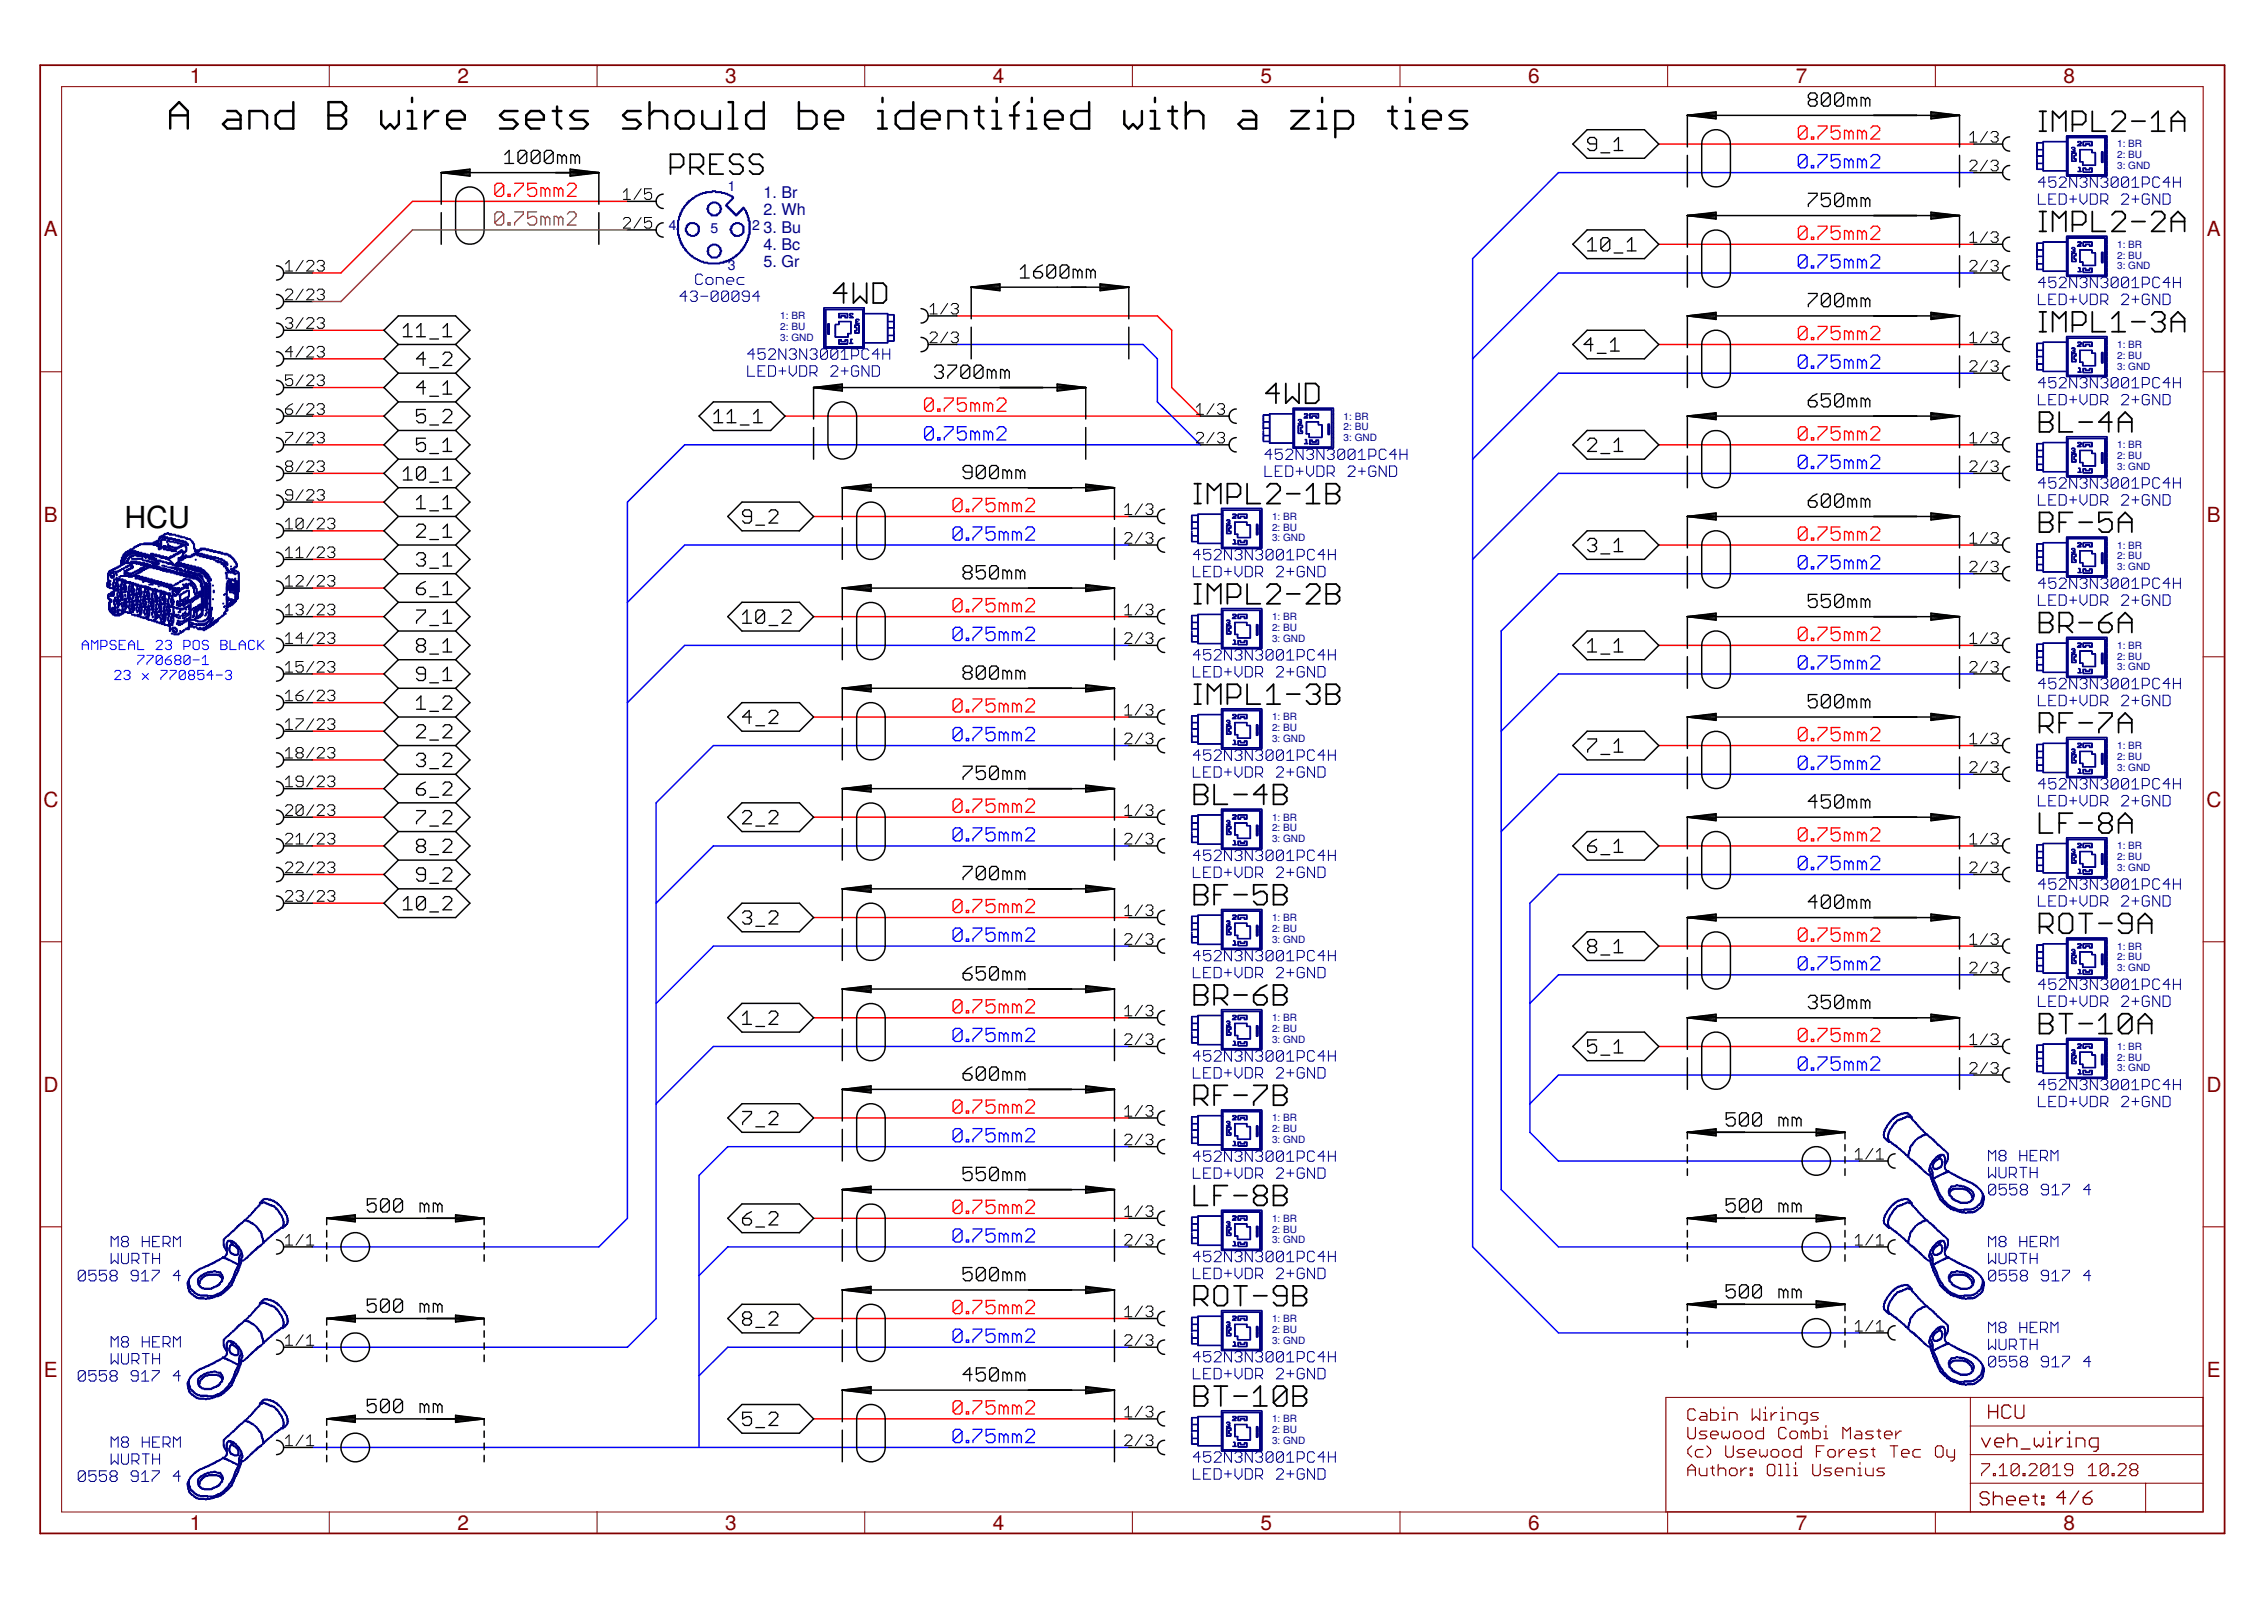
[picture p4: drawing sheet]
<svg xmlns="http://www.w3.org/2000/svg" width="297mm" height="210mm" viewBox="0 0 297 210" stroke-linecap="round" stroke-linejoin="round" font-family="sans-serif">
<defs><g id="words">
<text font-size="4" x="16.3" y="69.3">HCU</text>
<g font-size="2.7" fill="#800000">
<text x="24.9" y="10.9">1</text>
<text x="60" y="10.9">2</text>
<text x="95.1" y="10.9">3</text>
<text x="130.2" y="10.9">4</text>
<text x="165.4" y="10.9">5</text>
<text x="200.5" y="10.9">6</text>
<text x="235.6" y="10.9">7</text>
<text x="270.7" y="10.9">8</text>
<text x="5.8" y="31">A</text>
<text x="289.5" y="31">A</text>
<text x="5.8" y="68.4">B</text>
<text x="289.5" y="68.4">B</text>
<text x="5.7" y="105.8">C</text>
<text x="289.5" y="105.8">C</text>
<text x="5.7" y="143.2">D</text>
<text x="289.5" y="143.2">D</text>
<text x="5.8" y="180.6">E</text>
<text x="289.5" y="180.6">E</text>
<text x="24.9" y="200.7">1</text>
<text x="60" y="200.7">2</text>
<text x="95.1" y="200.7">3</text>
<text x="130.2" y="200.7">4</text>
<text x="165.4" y="200.7">5</text>
<text x="200.5" y="200.7">6</text>
<text x="235.6" y="200.7">7</text>
<text x="270.7" y="200.7">8</text>
</g>
<g font-size="2.1" fill="#000080">
<text x="100.2" y="26">1. Br</text>
<text x="100.2" y="28.3">2. Wh</text>
<text x="100.2" y="30.5">3. Bu</text>
<text x="100.2" y="32.8">4. Bc</text>
<text x="100.2" y="35.1">5. Gr</text>
</g>
<g font-size="1.8" fill="#000080">
<text x="95.5" y="25.1">1</text>
<text x="87.8" y="30.2">4</text>
<text x="93.2" y="30.5">5</text>
<text x="95.5" y="35.4">3</text>
<text x="98.7" y="30.2">2</text>
</g>
<g font-size="1.3" fill="#000080">
<text x="277.8" y="19.3">1: BR</text>
<text x="277.8" y="20.8">2: BU</text>
<text x="277.8" y="22.2">3: GND</text>
<text x="277.8" y="32.5">1: BR</text>
<text x="277.8" y="33.9">2: BU</text>
<text x="277.8" y="35.3">3: GND</text>
<text x="102.4" y="41.9">1: BR</text>
<text x="102.4" y="43.3">2: BU</text>
<text x="102.4" y="44.7">3: GND</text>
<text x="277.8" y="45.7">1: BR</text>
<text x="277.8" y="47.1">2: BU</text>
<text x="277.8" y="48.5">3: GND</text>
<text x="176.3" y="55">1: BR</text>
<text x="176.3" y="56.5">2: BU</text>
<text x="176.3" y="57.9">3: GND</text>
<text x="277.8" y="58.8">1: BR</text>
<text x="277.8" y="60.2">2: BU</text>
<text x="277.8" y="61.6">3: GND</text>
<text x="166.9" y="68.2">1: BR</text>
<text x="166.9" y="69.6">2: BU</text>
<text x="166.9" y="71">3: GND</text>
<text x="277.8" y="72">1: BR</text>
<text x="277.8" y="73.4">2: BU</text>
<text x="277.8" y="74.8">3: GND</text>
<text x="166.9" y="81.4">1: BR</text>
<text x="166.9" y="82.8">2: BU</text>
<text x="166.9" y="84.2">3: GND</text>
<text x="277.8" y="85.1">1: BR</text>
<text x="277.8" y="86.5">2: BU</text>
<text x="277.8" y="87.9">3: GND</text>
<text x="166.9" y="94.5">1: BR</text>
<text x="166.9" y="95.9">2: BU</text>
<text x="166.9" y="97.3">3: GND</text>
<text x="277.8" y="98.3">1: BR</text>
<text x="277.8" y="99.7">2: BU</text>
<text x="277.8" y="101.1">3: GND</text>
<text x="166.9" y="107.7">1: BR</text>
<text x="166.9" y="109.1">2: BU</text>
<text x="166.9" y="110.5">3: GND</text>
<text x="277.8" y="111.4">1: BR</text>
<text x="277.8" y="112.8">2: BU</text>
<text x="277.8" y="114.3">3: GND</text>
<text x="166.9" y="120.8">1: BR</text>
<text x="166.9" y="122.2">2: BU</text>
<text x="166.9" y="123.7">3: GND</text>
<text x="277.8" y="124.6">1: BR</text>
<text x="277.8" y="126">2: BU</text>
<text x="277.8" y="127.4">3: GND</text>
<text x="166.9" y="134">1: BR</text>
<text x="166.9" y="135.4">2: BU</text>
<text x="166.9" y="136.8">3: GND</text>
<text x="277.8" y="137.7">1: BR</text>
<text x="277.8" y="139.1">2: BU</text>
<text x="277.8" y="140.6">3: GND</text>
<text x="166.9" y="147.1">1: BR</text>
<text x="166.9" y="148.5">2: BU</text>
<text x="166.9" y="150">3: GND</text>
<text x="166.9" y="160.3">1: BR</text>
<text x="166.9" y="161.7">2: BU</text>
<text x="166.9" y="163.1">3: GND</text>
<text x="166.9" y="173.4">1: BR</text>
<text x="166.9" y="174.9">2: BU</text>
<text x="166.9" y="176.3">3: GND</text>
<text x="166.9" y="186.6">1: BR</text>
<text x="166.9" y="188">2: BU</text>
<text x="166.9" y="189.4">3: GND</text>
</g>
</g></defs>
<g fill="none" stroke="#800000" stroke-width=".15">
<path d="M221.4 187.3v1.2l.3 .2h.5l.2-.2v-1.2M221.4 193.6v-1l.6-.5 .4 .5v1M221.4 192.8h1M222 189.7l-.6 .5v.5l.6 .5M222.4 185.1l-.2-.3h-.5l-.3 .3v1l.3 .2h.5l.2-.2M222.9 192.6v.7l.3 .3h.7v-1M223.2 185.3h.5l.2 .3v.7h-.7l-.3-.2 .3-.3h.7M223.4 190.2h-.7l-.3 .2v.5l.3 .3h.7M223.9 189.7l.5 .5v.5l-.5 .5M223.9 187.7h-.7l-.3 .3 .3 .2h.5l.2 .3-.2 .2h-.8M224.4 184.8v1.5h.8l.2-.2v-.5l-.2-.3h-.8M224.4 188.2h1v-.2l-.2-.3h-.5l-.3 .3v.5l.3 .2h.5"/>
<path d="M224.4 192.6h.5M224.7 192.3v1l.2 .3M225.4 192.1v1.5M225.4 192.8l.3-.2h.5l.2 .2v.8M225.9 186.3h.5M225.9 185.3h.3v1M225.9 187.7v.8l.3 .2 .2-.2 .3 .2 .2-.2v-.8M226.2 184.6v.2M226.4 189.7v1.2l.3 .3h.5l.2-.3v-1.2M226.9 186.3v-1h.7l.3 .3v.7M227.2 192.6h.4l.3 .2v.5l-.3 .3h-.4l-.3-.3v-.5zM227.6 187.7h.6l.2 .3v.5l-.2 .2h-.6l-.2-.2v-.5z"/>
<path d="M228.4 192.6v1M228.9 190.2h-.7l-.3 .2 .3 .3h.4l.3 .2-.3 .3h-.7M229.2 187.7h.4l.3 .3v.5l-.3 .2h-.4l-.3-.2v-.5zM229.2 192.6h-.3l-.5 .5M229.4 190.7h1v-.3l-.3-.2h-.5l-.2 .2v.5l.2 .3h.5M229.6 192.6h.3v.2h-.3zM229.6 193.3h.3v.3h-.3zM229.9 184.8v1.5l.5-.5 .5 .5v-1.5M230.9 190.2v.7l.2 .3 .3-.3 .2 .3 .3-.3v-.7M231.4 186.3h.5M231.4 185.3h.2v1M231.4 187.3v1.4h-.8l-.2-.2v-.5l.2-.3h.8"/>
<path d="M231.6 184.6v.2M232.1 192.1h.5l.3 .2v1l-.3 .3h-.5l-.2-.3v-1zM232.4 185.3v1M232.4 190.4l.2-.2h.5l.3 .2v.5l-.3 .3h-.5l-.2-.3zM233.1 185.3h-.2l-.5 .5M233.4 193.6h.4M233.4 192.1h.2v1.5M233.6 186.3h.5M233.6 185.3h.2v1M233.8 184.6v.2M234.1 190.2h.5l.2 .2v.5l-.2 .3h-.5l-.3-.3v-.5zM234.4 192.1h.2v1.5"/>
<path d="M234.4 187.5l-.3-.2h-.5l-.2 .2v1l.2 .2h.5l.3-.2M234.4 193.6h.4M234.6 186.3v-1h.8l.2 .3v.7M234.8 188l.3-.3h.5l.2 .3v.5l-.2 .2h-.5l-.3-.2zM235.4 192.6h.2v1M235.4 193.6h.4M235.6 191.9v.2M236.3 189.7v1.5h-.7l-.2-.3v-.5l.2-.2h.7M236.8 188l-.2-.3h-.3v1M236.8 188v.7M236.8 188l.3-.3 .2 .3v.7M237.1 186.3h-.8l-.2-.2v-.5l.2-.3h.8v1.3l-.3 .2h-.2"/>
<path d="M237.8 187.3v1.4h.8l.2-.2v-.5l-.2-.3h-.8M237.8 192.1v1.2l.3 .3h.5l.2-.3v-1.2M238.3 190.4h.5M238.6 185.3h-.8l-.2 .3 .2 .2h.5l.3 .3-.3 .2h-.7M239.3 188.7h.5M239.3 187.7h.3v1M239.3 189.7h-1v1.5M239.6 187v.3M240.1 190.2h.5l.2 .2v.5l-.2 .3h-.5l-.3-.3v-.5zM240.3 192.6h-.7l-.3 .2 .3 .3h.5l.2 .2-.2 .3h-.8M240.8 193.1h1v-.3l-.2-.2h-.6l-.2 .2v.5l.2 .3h.6M241.3 190.2v1"/>
<path d="M241.8 188.7v-1.4l.5 .4 .5-.4v1.4M242 190.2h-.2l-.5 .5M242.3 193.6v-1h.7l.3 .2v.8M242.5 190.7h1v-.3l-.2-.2h-.5l-.3 .2v.5l.3 .3h.5M243.5 187.7h.5l.3 .3v.7h-.8l-.2-.2 .2-.3h.8M243.8 193.6h.5M243.8 192.6h.2v1M244 191.9v.2M244.8 192.6v.7l.2 .3h.8v-1M245 190.2h-.7l-.3 .2 .3 .3h.5l.2 .2-.2 .3h-.8M245.5 190.2h.5M245.8 187.7h-.8l-.2 .3 .2 .2h.5l.3 .3-.3 .2h-.7"/>
<path d="M245.8 189.9v1l.2 .3M246.3 187.7h.5M246.5 187.5v1l.3 .2M247.2 188.2h1v-.2l-.2-.3h-.5l-.3 .3v.5l.3 .2h.5M247.2 192.6h-.7l-.2 .2 .2 .3h.5l.2 .2-.2 .3h-.7M248 189.7h1M248.5 189.7v1.5M248.7 187.7v1M249.5 187.7h-.3l-.5 .5M249.5 190.7h1v-.3l-.3-.2h-.5l-.2 .2v.5l.2 .3h.5M252 190.2h-.8l-.2 .2v.5l.2 .3h.8M253.9 189.9l.3-.2h.5l.2 .2v1l-.2 .3h-.5l-.3-.3z"/>
<path d="M255.4 190.2v.7l.3 .3h.7M256.4 190.2v1.2l-.2 .3h-.3M260 192h1v.3l-1 1v.3M261.5 193.3h.3v.3h-.3zM262.3 193.6h1.1M262.3 192.6l.5-.6v1.6M264.9 192.3v1l-.3 .3h-.5l-.2-.3M264.9 192.3l-.3-.3h-.5l-.2 .3v1M264.9 192.3l-1 1M265.4 193.3h.3v.3h-.3zM266.2 192.3l.3-.3h.5l.3 .3v.3l-1.1 1h1.1M268.8 192.3v1l-.3 .3h-.5l-.2-.3"/>
<path d="M268.8 192.3l-.3-.3h-.5l-.2 .3v1M268.8 192.3l-1 1M269.3 193.6h1.1M269.3 192.6l.6-.6v1.6M271.9 192.8h-.8l-.2-.2v-.3l.2-.3h.6l.2 .3v1l-.2 .3h-.6l-.2-.3M274 193.6h1M274 192.6l.5-.6v1.6M276.6 192.3v1l-.3 .3h-.5l-.3-.3M276.6 192.3l-.3-.3h-.5l-.3 .3v1M276.6 192.3l-1.1 1M277.1 193.3h.3v.3h-.3zM277.9 192.3l.3-.3h.5l.2 .3v.3l-1 1h1"/>
<path d="M279.7 192.8l-.3 .3v.2l.3 .3h.5l.3-.3v-.2l-.3-.3M279.7 192.8l-.3-.2v-.3l.3-.3h.5l.3 .3v.3l-.3 .2M279.7 192.8h.5"/>
</g>
<g fill="none" stroke="#800000" stroke-width=".17">
<path d="M260 188.7l.6 1.1 .5-1.1M260.9 184.3v1.8M260.9 185.2h1.2M261 196l-.3-.3h-.6l-.3 .3v.3l.3 .3h.6l.3 .2v.3l-.3 .3h-.6l-.3-.3M261.5 196.6l.3-.3h.6l.3 .3v.8M261.5 195.7v1.7M261.7 189.3h1.2v-.3l-.3-.3h-.6l-.3 .3v.5l.3 .3h.6M262.1 184.3v1.8M263.3 196.8h1.1v-.2l-.3-.3h-.6l-.2 .3v.5l.2 .3h.6M263.4 189l.3-.3h.6l.3 .3v.8M263.4 188.1v1.7M263.8 184.6l-.3-.3h-.5l-.3 .3v1.2l.3 .3h.5l.3-.3"/>
<path d="M264.4 184.3v1.5l.3 .3h.6l.2-.3v-1.5M265 196.8h1.1v-.2l-.2-.3h-.6l-.3 .3v.5l.3 .3h.6M265.2 190.1h1.1M266.7 196.3h.6M266.9 188.7v.8l.3 .3 .3-.3 .3 .3 .3-.3v-.8M267 196v1.1l.3 .3M267.9 196.3h.3v.3h-.3zM267.9 197.1h.3v.3h-.3zM268.6 189.8h.6M268.6 188.7h.3v1.1M268.9 187.8v.3M269.8 188.7v1.1"/>
<path d="M270.7 188.7h-.3l-.6 .6M271 196.5h-1.1l.8-.9v1.7M271.2 189.8h.6M271.2 188.7h.3v1.1M271.5 187.8v.3M272.4 189.8v-1.1h.9l.2 .3v.8M272.7 195.6l-1.1 1.7M273.3 196.5h.9l.3 .3v.2l-.3 .3h-.6l-.3-.3zM274.5 195.6l-.6 .3-.6 .6M275.3 189.8h-.9l-.3-.3v-.5l.3-.3h.9v1.4l-.3 .3h-.3"/>
</g>
<g fill="none" stroke="#800000" stroke-width=".13">
<path d="M8.1 11.4h281v187h-281zM43.2 8.6v2.8M78.3 8.6v2.8M113.5 8.6v2.8M148.6 8.6v2.8M183.7 8.6v2.8M218.8 8.6v2.8M253.9 8.6v2.8M5.3 48.8h2.8M289.1 48.8h2.8M5.3 86.2h2.8M289.1 86.2h2.8"/>
<path d="M5.3 123.5h2.8M289.1 123.5h2.8M5.3 161h2.8M289.1 161h2.8M43.2 198.4v2.8M78.3 198.4v2.8M113.5 198.4v2.8M148.6 198.4v2.8M183.7 198.4v2.8M218.8 198.4v2.8M253.9 198.4v2.8M258.5 194.6h30.6"/>
<path d="M258.5 183.3v15.1M258.5 190.8h30.6M258.5 187.1h30.6M281.5 194.6v3.8M289.1 183.3h-70.5v15.1"/>
</g>
<path d="M5.3 8.6h286.6v192.6h-286.6z" fill="none" stroke="#800000" stroke-width=".23"/>
<g fill="none" stroke="#f00" stroke-width=".19">
<path d="M217.6 18.9h41.4M82.3 26.4h-28.2l-9.4 9.4h-3.7M217.6 32h41.4M41 58.4h9.4M41 43.3h9.4M41 47.1h9.4M41 50.8h9.4M41 54.6h9.4M125.5 41.4h26.3l1.9 1.9v7.5l3.8 3.8h-54.5M217.6 58.4h41.4M217.6 45.2h41.4M41 62.1h9.4"/>
<path d="M41 65.9h9.4M41 69.6h9.4M41 73.4h9.4M41 77.2h9.4M106.7 67.8h41.4M217.6 71.5h41.4M41 80.9h9.4M41 84.7h9.4M41 88.4h9.4M41 92.2h9.4M41 95.9h9.4M41 99.7h9.4"/>
<path d="M106.7 80.9h41.4M106.7 94.1h41.4M217.6 97.8h41.4M217.6 84.7h41.4M41 111h9.4M41 107.2h9.4M41 103.5h9.4M41 114.7h9.4M41 118.5h9.4M106.7 107.2h41.4M217.6 111h41.4M106.7 133.5h41.4"/>
<path d="M106.7 120.4h41.4M217.6 124.1h41.4M217.6 137.3h41.4M106.7 159.8h41.4M106.7 146.7h41.4M106.7 173h41.4M106.7 186.1h41.4"/>
</g>
<g fill="none" stroke="#f00" stroke-width=".17">
<path d="M237.1 16.8l-.3-.3h-.6l-.3 .3v1.2M237.1 16.8v1.2l-.3 .2h-.6l-.3-.2M237.1 16.8l-1.2 1.2M237.7 18h.3v.2h-.3zM238.5 16.5h1.2v.3l-1.2 1.2v.2M241.4 16.5h-1.1v.9l.5-.3h.3l.3 .3v.6l-.3 .2h-.5l-.3-.2M242.6 17.4l-.3-.3h-.3v1.1M242.6 17.4v.8M242.6 17.4l.3-.3 .2 .3v.8M244.3 17.4l-.3-.3h-.3v1.1M244.3 17.4v.8M244.3 17.4l.3-.3 .3 .3v.8"/>
<path d="M245.4 16.8l.3-.3h.6l.3 .3v.3l-1.2 1.1h1.2M66.1 24.3l-.3-.3h-.6l-.3 .3v1.2M66.1 24.3v1.2l-.3 .3h-.6l-.3-.3M66.1 24.3l-1.2 1.2M66.7 25.5h.2v.3h-.2zM67.5 24h1.2v.3l-1.2 1.2v.3M70.4 24h-1.2v.9l.6-.3h.3l.3 .3v.6l-.3 .3h-.6l-.3-.3M71.5 24.9l-.2-.3h-.3v1.2M71.5 24.9v.9M71.5 24.9l.3-.3 .3 .3v.9M73.3 24.9l-.3-.3h-.3v1.2M73.3 24.9v.9"/>
<path d="M73.3 24.9l.3-.3 .3 .3v.9M74.4 24.3l.3-.3h.6l.3 .3v.3l-1.2 1.2h1.2M237.1 30l-.3-.3h-.6l-.3 .3v1.1M237.1 30v1.1l-.3 .3h-.6l-.3-.3M237.1 30l-1.2 1.1M237.7 31.1h.3v.3h-.3zM238.5 29.7h1.2v.3l-1.2 1.1v.3M241.4 29.7h-1.1v.8l.5-.3h.3l.3 .3v.6l-.3 .3h-.5l-.3-.3M242.6 30.5l-.3-.3h-.3v1.2M242.6 30.5v.9M242.6 30.5l.3-.3 .2 .3v.9M244.3 30.5l-.3-.3h-.3v1.2"/>
<path d="M244.3 30.5v.9M244.3 30.5l.3-.3 .3 .3v.9M245.4 30l.3-.3h.6l.3 .3v.2l-1.2 1.2h1.2M122.4 52.5l-.2-.3h-.6l-.3 .3v1.2M122.4 52.5v1.2l-.2 .3h-.6l-.3-.3M122.4 52.5l-1.1 1.2M123 53.7h.3v.3h-.3zM123.9 52.2h1.2v.3l-1.2 1.2v.3M126.8 52.2h-1.2v.9l.6-.3h.3l.3 .3v.6l-.3 .3h-.6l-.3-.3M127.9 53.1l-.3-.3h-.2v1.2M127.9 53.1v.9M127.9 53.1l.3-.3 .3 .3v.9"/>
<path d="M129.7 53.1l-.3-.3h-.3v1.2M129.7 53.1v.9M129.7 53.1l.2-.3 .3 .3v.9M130.8 52.5l.3-.3h.6l.3 .3v.3l-1.2 1.2h1.2M237.1 43.1l-.3-.3h-.6l-.3 .3v1.2M237.1 56.3l-.3-.3h-.6l-.3 .3v1.1M237.1 43.1v1.2l-.3 .3h-.6l-.3-.3M237.1 56.3v1.1l-.3 .3h-.6l-.3-.3M237.1 56.3l-1.2 1.1M237.1 43.1l-1.2 1.2M237.7 44.3h.3v.3h-.3zM237.7 57.4h.3v.3h-.3z"/>
<path d="M238.5 42.8h1.2v.3l-1.2 1.2v.3M238.5 56h1.2v.3l-1.2 1.1v.3M241.4 42.8h-1.1v.9l.5-.3h.3l.3 .3v.6l-.3 .3h-.5l-.3-.3M241.4 56h-1.1v.9l.5-.3h.3l.3 .3v.5l-.3 .3h-.5l-.3-.3M242.6 43.7l-.3-.3h-.3v1.2M242.6 56.9l-.3-.3h-.3v1.1M242.6 43.7v.9M242.6 56.9v.8M242.6 43.7l.3-.3 .2 .3v.9M242.6 56.9l.3-.3 .2 .3v.8M244.3 43.7l-.3-.3h-.3v1.2M244.3 56.9l-.3-.3h-.3v1.1"/>
<path d="M244.3 43.7v.9M244.3 56.9v.8M244.3 43.7l.3-.3 .3 .3v.9M244.3 56.9l.3-.3 .3 .3v.8M245.4 43.1l.3-.3h.6l.3 .3v.3l-1.2 1.2h1.2M245.4 56.3l.3-.3h.6l.3 .3v.3l-1.2 1.1h1.2M126.2 65.7l-.3-.3h-.6l-.2 .3v1.1M126.2 78.8l-.3-.3h-.6l-.2 .3v1.2M126.2 65.7v1.1l-.3 .3h-.6l-.2-.3M126.2 78.8v1.2l-.3 .3h-.6l-.2-.3M126.2 65.7l-1.1 1.1M126.2 78.8l-1.1 1.2"/>
<path d="M126.8 66.8h.3v.3h-.3zM126.8 80h.3v.3h-.3zM127.7 65.4h1.1v.3l-1.1 1.1v.3M127.7 78.5h1.1v.3l-1.1 1.2v.3M130.5 65.4h-1.1v.9l.6-.3h.2l.3 .3v.5l-.3 .3h-.5l-.3-.3M130.5 78.5h-1.1v.9l.6-.3h.2l.3 .3v.6l-.3 .3h-.5l-.3-.3M131.7 66.3l-.3-.3h-.3v1.1M131.7 79.4l-.3-.3h-.3v1.2M131.7 66.3v.8M131.7 79.4v.9M131.7 66.3l.3-.3 .3 .3v.8M131.7 79.4l.3-.3 .3 .3v.9"/>
<path d="M133.4 66.3l-.3-.3h-.3v1.1M133.4 79.4l-.3-.3h-.3v1.2M133.4 66.3v.8M133.4 79.4v.9M133.4 66.3l.3-.3 .3 .3v.8M133.4 79.4l.3-.3 .3 .3v.9M134.6 65.7l.3-.3h.5l.3 .3v.3l-1.1 1.1h1.1M134.6 78.8l.3-.3h.5l.3 .3v.3l-1.1 1.2h1.1M237.1 69.4l-.3-.3h-.6l-.3 .3v1.2M237.1 69.4v1.2l-.3 .3h-.6l-.3-.3M237.1 69.4l-1.2 1.2M237.7 70.6h.3v.3h-.3z"/>
<path d="M238.5 69.1h1.2v.3l-1.2 1.2v.3M241.4 69.1h-1.1v.9l.5-.3h.3l.3 .3v.6l-.3 .3h-.5l-.3-.3M242.6 70l-.3-.3h-.3v1.2M242.6 70v.9M242.6 70l.3-.3 .2 .3v.9M244.3 70l-.3-.3h-.3v1.2M244.3 70v.9M244.3 70l.3-.3 .3 .3v.9M245.4 69.4l.3-.3h.6l.3 .3v.3l-1.2 1.2h1.2M126.2 92l-.3-.3h-.6l-.2 .3v1.1M126.2 92v1.1l-.3 .3h-.6l-.2-.3M126.2 92l-1.1 1.1"/>
<path d="M126.8 93.1h.3v.3h-.3zM127.7 91.7h1.1v.3l-1.1 1.1v.3M130.5 91.7h-1.1v.9l.6-.3h.2l.3 .3v.5l-.3 .3h-.5l-.3-.3M131.7 92.6l-.3-.3h-.3v1.1M131.7 92.6v.8M131.7 92.6l.3-.3 .3 .3v.8M133.4 92.6l-.3-.3h-.3v1.1M133.4 92.6v.8M133.4 92.6l.3-.3 .3 .3v.8M134.6 92l.3-.3h.5l.3 .3v.3l-1.1 1.1h1.1M237.1 82.6l-.3-.3h-.6l-.3 .3v1.1M237.1 95.7l-.3-.3h-.6l-.3 .3v1.2"/>
<path d="M237.1 82.6v1.1l-.3 .3h-.6l-.3-.3M237.1 95.7v1.2l-.3 .3h-.6l-.3-.3M237.1 95.7l-1.2 1.2M237.1 82.6l-1.2 1.1M237.7 83.7h.3v.3h-.3zM237.7 96.9h.3v.3h-.3zM238.5 82.3h1.2v.3l-1.2 1.1v.3M238.5 95.4h1.2v.3l-1.2 1.2v.3M241.4 82.3h-1.1v.9l.5-.3h.3l.3 .3v.5l-.3 .3h-.5l-.3-.3M241.4 95.4h-1.1v.9l.5-.3h.3l.3 .3v.6l-.3 .3h-.5l-.3-.3M242.6 83.2l-.3-.3h-.3v1.1M242.6 96.3l-.3-.3h-.3v1.2"/>
<path d="M242.6 83.2v.8M242.6 96.3v.9M242.6 83.2l.3-.3 .2 .3v.8M242.6 96.3l.3-.3 .2 .3v.9M244.3 83.2l-.3-.3h-.3v1.1M244.3 96.3l-.3-.3h-.3v1.2M244.3 83.2v.8M244.3 96.3v.9M244.3 83.2l.3-.3 .3 .3v.8M244.3 96.3l.3-.3 .3 .3v.9M245.4 82.6l.3-.3h.6l.3 .3v.3l-1.2 1.1h1.2M245.4 95.7l.3-.3h.6l.3 .3v.3l-1.2 1.2h1.2"/>
<path d="M126.2 105.1l-.3-.3h-.6l-.2 .3v1.2M126.2 118.3l-.3-.3h-.6l-.2 .3v1.1M126.2 105.1v1.2l-.3 .3h-.6l-.2-.3M126.2 118.3v1.1l-.3 .3h-.6l-.2-.3M126.2 105.1l-1.1 1.2M126.2 118.3l-1.1 1.1M126.8 106.3h.3v.3h-.3zM126.8 119.4h.3v.3h-.3zM127.7 104.8h1.1v.3l-1.1 1.2v.3M127.7 118h1.1v.3l-1.1 1.1v.3M130.5 104.8h-1.1v.9l.6-.3h.2l.3 .3v.6l-.3 .3h-.5l-.3-.3M130.5 118h-1.1v.9l.6-.3h.2l.3 .3v.5l-.3 .3h-.5l-.3-.3"/>
<path d="M131.7 105.7l-.3-.3h-.3v1.2M131.7 118.9l-.3-.3h-.3v1.1M131.7 105.7v.9M131.7 118.9v.8M131.7 105.7l.3-.3 .3 .3v.9M131.7 118.9l.3-.3 .3 .3v.8M133.4 105.7l-.3-.3h-.3v1.2M133.4 118.9l-.3-.3h-.3v1.1M133.4 105.7v.9M133.4 118.9v.8M133.4 105.7l.3-.3 .3 .3v.9M133.4 118.9l.3-.3 .3 .3v.8"/>
<path d="M134.6 105.1l.3-.3h.5l.3 .3v.3l-1.1 1.2h1.1M134.6 118.3l.3-.3h.5l.3 .3v.3l-1.1 1.1h1.1M237.1 108.9l-.3-.3h-.6l-.3 .3v1.1M237.1 108.9v1.1l-.3 .3h-.6l-.3-.3M237.1 108.9l-1.2 1.1M237.7 110h.3v.3h-.3zM238.5 108.6h1.2v.3l-1.2 1.1v.3M241.4 108.6h-1.1v.9l.5-.3h.3l.3 .3v.5l-.3 .3h-.5l-.3-.3M242.6 109.5l-.3-.3h-.3v1.1M242.6 109.5v.8M242.6 109.5l.3-.3 .2 .3v.8M244.3 109.5l-.3-.3h-.3v1.1"/>
<path d="M244.3 109.5v.8M244.3 109.5l.3-.3 .3 .3v.8M245.4 108.9l.3-.3h.6l.3 .3v.3l-1.2 1.1h1.2M126.2 131.4l-.3-.3h-.6l-.2 .3v1.2M126.2 131.4v1.2l-.3 .3h-.6l-.2-.3M126.2 131.4l-1.1 1.2M126.8 132.6h.3v.3h-.3zM127.7 131.1h1.1v.3l-1.1 1.2v.3M130.5 131.1h-1.1v.9l.6-.3h.2l.3 .3v.6l-.3 .3h-.5l-.3-.3M131.7 132l-.3-.3h-.3v1.2M131.7 132v.9M131.7 132l.3-.3 .3 .3v.9"/>
<path d="M133.4 132l-.3-.3h-.3v1.2M133.4 132v.9M133.4 132l.3-.3 .3 .3v.9M134.6 131.4l.3-.3h.5l.3 .3v.3l-1.1 1.2h1.1M237.1 122l-.3-.2h-.6l-.3 .2v1.2M237.1 135.2l-.3-.3h-.6l-.3 .3v1.2M237.1 122v1.2l-.3 .3h-.6l-.3-.3M237.1 135.2v1.2l-.3 .2h-.6l-.3-.2M237.1 122l-1.2 1.2M237.1 135.2l-1.2 1.2M237.7 123.2h.3v.3h-.3zM237.7 136.4h.3v.2h-.3z"/>
<path d="M238.5 121.8h1.2v.2l-1.2 1.2v.3M238.5 134.9h1.2v.3l-1.2 1.2v.2M241.4 121.8h-1.1v.8l.5-.3h.3l.3 .3v.6l-.3 .3h-.5l-.3-.3M241.4 134.9h-1.1v.9l.5-.3h.3l.3 .3v.6l-.3 .2h-.5l-.3-.2M242.6 122.6l-.3-.3h-.3v1.2M242.6 135.8l-.3-.3h-.3v1.1M242.6 122.6v.9M242.6 135.8v.8M242.6 122.6l.3-.3 .2 .3v.9M242.6 135.8l.3-.3 .2 .3v.8M244.3 122.6l-.3-.3h-.3v1.2M244.3 135.8l-.3-.3h-.3v1.1"/>
<path d="M244.3 122.6v.9M244.3 135.8v.8M244.3 122.6l.3-.3 .3 .3v.9M244.3 135.8l.3-.3 .3 .3v.8M245.4 122l.3-.2h.6l.3 .2v.3l-1.2 1.2h1.2M245.4 135.2l.3-.3h.6l.3 .3v.3l-1.2 1.1h1.2M126.2 144.6l-.3-.3h-.6l-.2 .3v1.2M126.2 157.8l-.3-.3h-.6l-.2 .3v1.1M126.2 144.6v1.2l-.3 .2h-.6l-.2-.2M126.2 157.8v1.1l-.3 .3h-.6l-.2-.3M126.2 157.8l-1.1 1.1M126.2 144.6l-1.1 1.2"/>
<path d="M126.8 158.9h.3v.3h-.3zM126.8 145.8h.3v.2h-.3zM127.7 157.5h1.1v.3l-1.1 1.1v.3M127.7 144.3h1.1v.3l-1.1 1.2v.2M130.5 157.5h-1.1v.8l.6-.3h.2l.3 .3v.6l-.3 .3h-.5l-.3-.3M130.5 144.3h-1.1v.9l.6-.3h.2l.3 .3v.6l-.3 .2h-.5l-.3-.2M131.7 158.3l-.3-.3h-.3v1.2M131.7 145.2l-.3-.3h-.3v1.1M131.7 145.2v.8M131.7 158.3v.9M131.7 158.3l.3-.3 .3 .3v.9M131.7 145.2l.3-.3 .3 .3v.8"/>
<path d="M133.4 158.3l-.3-.3h-.3v1.2M133.4 145.2l-.3-.3h-.3v1.1M133.4 145.2v.8M133.4 158.3v.9M133.4 158.3l.3-.3 .3 .3v.9M133.4 145.2l.3-.3 .3 .3v.8M134.6 157.8l.3-.3h.5l.3 .3v.2l-1.1 1.2h1.1M134.6 144.6l.3-.3h.5l.3 .3v.3l-1.1 1.1h1.1M126.2 170.9l-.3-.3h-.6l-.2 .3v1.2M126.2 170.9v1.2l-.3 .2h-.6l-.2-.2M126.2 170.9l-1.1 1.2M126.8 172.1h.3v.2h-.3z"/>
<path d="M127.7 170.6h1.1v.3l-1.1 1.2v.2M130.5 170.6h-1.1v.9l.6-.3h.2l.3 .3v.6l-.3 .2h-.5l-.3-.2M131.7 171.5l-.3-.3h-.3v1.1M131.7 171.5v.8M131.7 171.5l.3-.3 .3 .3v.8M133.4 171.5l-.3-.3h-.3v1.1M133.4 171.5v.8M133.4 171.5l.3-.3 .3 .3v.8M134.6 170.9l.3-.3h.5l.3 .3v.3l-1.1 1.1h1.1M126.2 184l-.3-.2h-.6l-.2 .2v1.2M126.2 184v1.2l-.3 .3h-.6l-.2-.3M126.2 184l-1.1 1.2"/>
<path d="M126.8 185.2h.3v.3h-.3zM127.7 183.8h1.1v.2l-1.1 1.2v.3M130.5 183.8h-1.1v.8l.6-.3h.2l.3 .3v.6l-.3 .3h-.5l-.3-.3M131.7 184.6l-.3-.3h-.3v1.2M131.7 184.6v.9M131.7 184.6l.3-.3 .3 .3v.9M133.4 184.6l-.3-.3h-.3v1.2M133.4 184.6v.9M133.4 184.6l.3-.3 .3 .3v.9M134.6 184l.3-.2h.5l.3 .2v.3l-1.1 1.2h1.1"/>
</g>
<g fill="none" stroke="#00f" stroke-width=".19">
<path d="M259 22.6h-54.5l-11.3 11.3v129.7l11.3 11.3h39.4M259 35.8h-54.5l-11.3 11.3M125.5 45.2h24.5l1.8 1.9v5.6l5.7 5.7h-67.7l-7.5 7.5v93.9l-3.7 3.8h-37.6M259 49h-54.5l-11.3 11.2M148.1 71.5h-58.3l-7.5 7.5M259 75.3h-54.5l-7.5 7.5v73.3l7.5 7.5h39.4M259 62.1h-54.5l-11.3 11.3M148.1 97.8h-54.5l-7.5 7.5v67.7l-3.8 3.7h-41.3M148.1 84.7h-58.3l-7.5 7.5M259 88.4h-54.5l-7.5 7.5M148.1 111h-54.5l-7.5 7.5M259 114.7h-54.5l-3.8 3.8v30l3.8 3.8h39.4"/>
<path d="M259 101.6h-54.5l-7.5 7.5M148.1 137.3h-54.5l-7.5 7.5M148.1 124.1h-54.5l-7.5 7.5M259 127.9h-54.5l-3.8 3.7M148.1 150.4h-52.6l-3.8 3.8v35.7M259 141h-54.5l-3.8 3.8M148.1 163.6h-52.6l-3.8 3.7M148.1 176.7h-52.6l-3.8 3.8M41 189.9h107.1"/>
</g>
<g fill="none" stroke="#00f" stroke-width=".17">
<path d="M237.1 20.6l-.3-.3h-.6l-.3 .3v1.1M237.1 33.7l-.3-.3h-.6l-.3 .3v1.2M237.1 20.6v1.1l-.3 .3h-.6l-.3-.3M237.1 33.7v1.2l-.3 .3h-.6l-.3-.3M237.1 20.6l-1.2 1.1M237.1 33.7l-1.2 1.2M237.7 21.7h.3v.3h-.3zM237.7 34.9h.3v.3h-.3zM238.5 20.3h1.2v.3l-1.2 1.1v.3M238.5 33.4h1.2v.3l-1.2 1.2v.3M241.4 20.3h-1.1v.8l.5-.3h.3l.3 .3v.6l-.3 .3h-.5l-.3-.3M241.4 33.4h-1.1v.9l.5-.3h.3l.3 .3v.6l-.3 .3h-.5l-.3-.3"/>
<path d="M242.6 21.1l-.3-.3h-.3v1.2M242.6 34.3l-.3-.3h-.3v1.2M242.6 21.1v.9M242.6 34.3v.9M242.6 21.1l.3-.3 .2 .3v.9M242.6 34.3l.3-.3 .2 .3v.9M244.3 21.1l-.3-.3h-.3v1.2M244.3 34.3l-.3-.3h-.3v1.2M244.3 21.1v.9M244.3 34.3v.9M244.3 21.1l.3-.3 .3 .3v.9M244.3 34.3l.3-.3 .3 .3v.9"/>
<path d="M245.4 20.6l.3-.3h.6l.3 .3v.2l-1.2 1.2h1.2M245.4 33.7l.3-.3h.6l.3 .3v.3l-1.2 1.2h1.2M122.4 56.3l-.2-.3h-.6l-.3 .3v1.1M122.4 56.3v1.1l-.2 .3h-.6l-.3-.3M122.4 56.3l-1.1 1.1M123 57.4h.3v.3h-.3zM123.9 56h1.2v.3l-1.2 1.1v.3M126.8 56h-1.2v.9l.6-.3h.3l.3 .3v.5l-.3 .3h-.6l-.3-.3M127.9 56.9l-.3-.3h-.2v1.1M127.9 56.9v.8M127.9 56.9l.3-.3 .3 .3v.8M129.7 56.9l-.3-.3h-.3v1.1"/>
<path d="M129.7 56.9v.8M129.7 56.9l.2-.3 .3 .3v.8M130.8 56.3l.3-.3h.6l.3 .3v.3l-1.2 1.1h1.2M237.1 46.9l-.3-.3h-.6l-.3 .3v1.1M237.1 46.9v1.1l-.3 .3h-.6l-.3-.3M237.1 46.9l-1.2 1.1M237.7 48h.3v.3h-.3zM238.5 46.6h1.2v.3l-1.2 1.1v.3M238.5 59.7h1.2v.3l-1.2 1.2v.3M241.4 46.6h-1.1v.9l.5-.3h.3l.3 .3v.5l-.3 .3h-.5l-.3-.3M241.4 59.7h-1.1v.9l.5-.3h.3l.3 .3v.6l-.3 .3h-.5l-.3-.3M242.6 47.5l-.3-.3h-.3v1.1"/>
<path d="M242.6 47.5v.8M242.6 47.5l.3-.3 .2 .3v.8M244.3 47.5l-.3-.3h-.3v1.1M244.3 47.5v.8M244.3 47.5l.3-.3 .3 .3v.8M245.4 46.9l.3-.3h.6l.3 .3v.3l-1.2 1.1h1.2M126.2 69.4l-.3-.3h-.6l-.2 .3v1.2M126.2 69.4v1.2l-.3 .3h-.6l-.2-.3M126.2 69.4l-1.1 1.2M126.8 70.6h.3v.3h-.3zM127.7 69.1h1.1v.3l-1.1 1.2v.3M130.5 69.1h-1.1v.9l.6-.3h.2l.3 .3v.6l-.3 .3h-.5l-.3-.3"/>
<path d="M131.7 70l-.3-.3h-.3v1.2M131.7 70v.9M131.7 70l.3-.3 .3 .3v.9M133.4 70l-.3-.3h-.3v1.2M133.4 70v.9M133.4 70l.3-.3 .3 .3v.9M134.6 69.4l.3-.3h.5l.3 .3v.3l-1.1 1.2h1.1M237.1 60l-.3-.3h-.6l-.3 .3v1.2M237.1 73.2l-.3-.3h-.6l-.3 .3v1.1M237.1 60v1.2l-.3 .3h-.6l-.3-.3M237.1 73.2v1.1l-.3 .3h-.6l-.3-.3M237.1 60l-1.2 1.2"/>
<path d="M237.1 73.2l-1.2 1.1M237.7 61.2h.3v.3h-.3zM237.7 74.3h.3v.3h-.3zM238.5 72.9h1.2v.3l-1.2 1.1v.3M241.4 72.9h-1.1v.9l.5-.3h.3l.3 .3v.5l-.3 .3h-.5l-.3-.3M242.6 60.6l-.3-.3h-.3v1.2M242.6 73.8l-.3-.3h-.3v1.1M242.6 60.6v.9M242.6 73.8v.8M242.6 60.6l.3-.3 .2 .3v.9M242.6 73.8l.3-.3 .2 .3v.8M244.3 60.6l-.3-.3h-.3v1.2"/>
<path d="M244.3 73.8l-.3-.3h-.3v1.1M244.3 60.6v.9M244.3 73.8v.8M244.3 60.6l.3-.3 .3 .3v.9M244.3 73.8l.3-.3 .3 .3v.8M245.4 60l.3-.3h.6l.3 .3v.3l-1.2 1.2h1.2M245.4 73.2l.3-.3h.6l.3 .3v.3l-1.2 1.1h1.2M126.2 82.6l-.3-.3h-.6l-.2 .3v1.1M126.2 95.7l-.3-.3h-.6l-.2 .3v1.2M126.2 82.6v1.1l-.3 .3h-.6l-.2-.3M126.2 95.7v1.2l-.3 .3h-.6l-.2-.3M126.2 82.6l-1.1 1.1"/>
<path d="M126.2 95.7l-1.1 1.2M126.8 83.7h.3v.3h-.3zM126.8 96.9h.3v.3h-.3zM127.7 82.3h1.1v.3l-1.1 1.1v.3M127.7 95.4h1.1v.3l-1.1 1.2v.3M130.5 82.3h-1.1v.9l.6-.3h.2l.3 .3v.5l-.3 .3h-.5l-.3-.3M130.5 95.4h-1.1v.9l.6-.3h.2l.3 .3v.6l-.3 .3h-.5l-.3-.3M131.7 83.2l-.3-.3h-.3v1.1M131.7 96.3l-.3-.3h-.3v1.2M131.7 83.2v.8M131.7 96.3v.9M131.7 83.2l.3-.3 .3 .3v.8"/>
<path d="M131.7 96.3l.3-.3 .3 .3v.9M133.4 83.2l-.3-.3h-.3v1.1M133.4 96.3l-.3-.3h-.3v1.2M133.4 83.2v.8M133.4 96.3v.9M133.4 83.2l.3-.3 .3 .3v.8M133.4 96.3l.3-.3 .3 .3v.9M134.6 82.6l.3-.3h.5l.3 .3v.3l-1.1 1.1h1.1M134.6 95.7l.3-.3h.5l.3 .3v.3l-1.1 1.2h1.1M237.1 86.3l-.3-.3h-.6l-.3 .3v1.2M237.1 99.5l-.3-.3h-.6l-.3 .3v1.1M237.1 86.3v1.2l-.3 .3h-.6l-.3-.3"/>
<path d="M237.1 99.5v1.1l-.3 .3h-.6l-.3-.3M237.1 99.5l-1.2 1.1M237.1 86.3l-1.2 1.2M237.7 87.5h.3v.3h-.3zM238.5 86h1.2v.3l-1.2 1.2v.3M238.5 99.2h1.2v.3l-1.2 1.1v.3M241.4 86h-1.1v.9l.5-.3h.3l.3 .3v.6l-.3 .3h-.5l-.3-.3M241.4 99.2h-1.1v.9l.5-.3h.3l.3 .3v.5l-.3 .3h-.5l-.3-.3M242.6 86.9l-.3-.3h-.3v1.2M242.6 86.9v.9M242.6 86.9l.3-.3 .2 .3v.9M244.3 86.9l-.3-.3h-.3v1.2"/>
<path d="M244.3 86.9v.9M244.3 86.9l.3-.3 .3 .3v.9M245.4 86.3l.3-.3h.6l.3 .3v.3l-1.2 1.2h1.2M245.4 99.5l.3-.3h.6l.3 .3v.3l-1.2 1.1h1.2M126.2 108.9l-.3-.3h-.6l-.2 .3v1.1M126.2 108.9v1.1l-.3 .3h-.6l-.2-.3M126.2 108.9l-1.1 1.1M126.8 110h.3v.3h-.3zM127.7 108.6h1.1v.3l-1.1 1.1v.3M130.5 108.6h-1.1v.9l.6-.3h.2l.3 .3v.5l-.3 .3h-.5l-.3-.3M131.7 109.5l-.3-.3h-.3v1.1M131.7 109.5v.8"/>
<path d="M131.7 109.5l.3-.3 .3 .3v.8M133.4 109.5l-.3-.3h-.3v1.1M133.4 109.5v.8M133.4 109.5l.3-.3 .3 .3v.8M134.6 108.9l.3-.3h.5l.3 .3v.3l-1.1 1.1h1.1M237.1 112.6l-.3-.2h-.6l-.3 .2v1.2M237.1 112.6v1.2l-.3 .3h-.6l-.3-.3M237.1 112.6l-1.2 1.2M237.7 113.8h.3v.3h-.3zM237.7 100.6h.3v.3h-.3zM238.5 112.4h1.2v.2l-1.2 1.2v.3M241.4 112.4h-1.1v.8l.5-.3h.3l.3 .3v.6l-.3 .3h-.5l-.3-.3"/>
<path d="M242.6 113.2l-.3-.3h-.3v1.2M242.6 100.1l-.3-.3h-.3v1.1M242.6 100.1v.8M242.6 113.2v.9M242.6 113.2l.3-.3 .2 .3v.9M242.6 100.1l.3-.3 .2 .3v.8M244.3 113.2l-.3-.3h-.3v1.2M244.3 100.1l-.3-.3h-.3v1.1M244.3 100.1v.8M244.3 113.2v.9M244.3 113.2l.3-.3 .3 .3v.9M244.3 100.1l.3-.3 .3 .3v.8"/>
<path d="M245.4 112.6l.3-.2h.6l.3 .2v.3l-1.2 1.2h1.2M126.2 122l-.3-.2h-.6l-.2 .2v1.2M126.2 135.2l-.3-.3h-.6l-.2 .3v1.2M126.2 122v1.2l-.3 .3h-.6l-.2-.3M126.2 135.2v1.2l-.3 .2h-.6l-.2-.2M126.2 135.2l-1.1 1.2M126.2 122l-1.1 1.2M126.8 123.2h.3v.3h-.3zM126.8 136.4h.3v.2h-.3zM127.7 121.8h1.1v.2l-1.1 1.2v.3M127.7 134.9h1.1v.3l-1.1 1.2v.2M130.5 121.8h-1.1v.8l.6-.3h.2l.3 .3v.6l-.3 .3h-.5l-.3-.3"/>
<path d="M130.5 134.9h-1.1v.9l.6-.3h.2l.3 .3v.6l-.3 .2h-.5l-.3-.2M131.7 122.6l-.3-.3h-.3v1.2M131.7 135.8l-.3-.3h-.3v1.1M131.7 122.6v.9M131.7 135.8v.8M131.7 122.6l.3-.3 .3 .3v.9M131.7 135.8l.3-.3 .3 .3v.8M133.4 122.6l-.3-.3h-.3v1.2M133.4 135.8l-.3-.3h-.3v1.1M133.4 122.6v.9M133.4 135.8v.8M133.4 122.6l.3-.3 .3 .3v.9"/>
<path d="M133.4 135.8l.3-.3 .3 .3v.8M134.6 122l.3-.2h.5l.3 .2v.3l-1.1 1.2h1.1M134.6 135.2l.3-.3h.5l.3 .3v.3l-1.1 1.1h1.1M237.1 125.8l-.3-.3h-.6l-.3 .3v1.2M237.1 139l-.3-.3h-.6l-.3 .3v1.1M237.1 125.8v1.2l-.3 .2h-.6l-.3-.2M237.1 139v1.1l-.3 .3h-.6l-.3-.3M237.1 125.8l-1.2 1.2M237.1 139l-1.2 1.1M237.7 127h.3v.2h-.3zM238.5 125.5h1.2v.3l-1.2 1.2v.2M238.5 138.7h1.2v.3l-1.2 1.1v.3"/>
<path d="M241.4 125.5h-1.1v.9l.5-.3h.3l.3 .3v.6l-.3 .2h-.5l-.3-.2M241.4 138.7h-1.1v.8l.5-.3h.3l.3 .3v.6l-.3 .3h-.5l-.3-.3M242.6 126.4l-.3-.3h-.3v1.1M242.6 139.5l-.3-.3h-.3v1.2M242.6 126.4v.8M242.6 139.5v.9M242.6 126.4l.3-.3 .2 .3v.8M242.6 139.5l.3-.3 .2 .3v.9M244.3 126.4l-.3-.3h-.3v1.1M244.3 139.5l-.3-.3h-.3v1.2M244.3 126.4v.8M244.3 139.5v.9"/>
<path d="M244.3 126.4l.3-.3 .3 .3v.8M244.3 139.5l.3-.3 .3 .3v.9M245.4 125.8l.3-.3h.6l.3 .3v.3l-1.2 1.1h1.2M245.4 139l.3-.3h.6l.3 .3v.2l-1.2 1.2h1.2M126.2 148.4l-.3-.3h-.6l-.2 .3v1.1M126.2 148.4v1.1l-.3 .3h-.6l-.2-.3M126.2 148.4l-1.1 1.1M126.8 149.5h.3v.3h-.3zM127.7 148.1h1.1v.3l-1.1 1.1v.3M130.5 148.1h-1.1v.8l.6-.3h.2l.3 .3v.6l-.3 .3h-.5l-.3-.3M131.7 148.9l-.3-.3h-.3v1.2M131.7 148.9v.9"/>
<path d="M131.7 148.9l.3-.3 .3 .3v.9M133.4 148.9l-.3-.3h-.3v1.2M133.4 148.9v.9M133.4 148.9l.3-.3 .3 .3v.9M134.6 148.4l.3-.3h.5l.3 .3v.2l-1.1 1.2h1.1M237.7 140.1h.3v.3h-.3zM126.2 161.5l-.3-.3h-.6l-.2 .3v1.2M126.2 174.7l-.3-.3h-.6l-.2 .3v1.1M126.2 161.5v1.2l-.3 .2h-.6l-.2-.2M126.2 174.7v1.1l-.3 .3h-.6l-.2-.3M126.2 161.5l-1.1 1.2M126.2 174.7l-1.1 1.1"/>
<path d="M126.8 162.7h.3v.2h-.3zM126.8 175.8h.3v.3h-.3zM127.7 161.2h1.1v.3l-1.1 1.2v.2M127.7 174.4h1.1v.3l-1.1 1.1v.3M130.5 161.2h-1.1v.9l.6-.3h.2l.3 .3v.6l-.3 .2h-.5l-.3-.2M130.5 174.4h-1.1v.8l.6-.3h.2l.3 .3v.6l-.3 .3h-.5l-.3-.3M131.7 162.1l-.3-.3h-.3v1.1M131.7 175.2l-.3-.3h-.3v1.2M131.7 162.1v.8M131.7 175.2v.9M131.7 162.1l.3-.3 .3 .3v.8M131.7 175.2l.3-.3 .3 .3v.9"/>
<path d="M133.4 162.1l-.3-.3h-.3v1.1M133.4 175.2l-.3-.3h-.3v1.2M133.4 162.1v.8M133.4 175.2v.9M133.4 162.1l.3-.3 .3 .3v.8M133.4 175.2l.3-.3 .3 .3v.9M134.6 161.5l.3-.3h.5l.3 .3v.3l-1.1 1.1h1.1M134.6 174.7l.3-.3h.5l.3 .3v.2l-1.1 1.2h1.1M126.2 187.8l-.3-.3h-.6l-.2 .3v1.2M126.2 187.8v1.2l-.3 .3h-.6l-.2-.3M126.2 187.8l-1.1 1.2M126.8 189h.3v.3h-.3z"/>
<path d="M127.7 187.5h1.1v.3l-1.1 1.2v.3M130.5 187.5h-1.1v.9l.6-.3h.2l.3 .3v.6l-.3 .3h-.5l-.3-.3M131.7 188.4l-.3-.3h-.3v1.2M131.7 188.4v.9M131.7 188.4l.3-.3 .3 .3v.9M133.4 188.4l-.3-.3h-.3v1.2M133.4 188.4v.9M133.4 188.4l.3-.3 .3 .3v.9M134.6 187.8l.3-.3h.5l.3 .3v.3l-1.1 1.2h1.1"/>
</g>
<g fill="none" stroke="#00f" stroke-width=".13">
<path d="M10.8 85.2v-.8l.4-.4 .4 .4v.8M10.8 84.6h.8M12 85.2v-1.2l.4 .4 .4-.4v1.2M13.2 84.8h.6l.2-.2v-.4l-.2-.2h-.6v1.2M15 88.2l.2-.3h.4l.3 .3v.1l-.9 .9h.9M15.2 84.2l-.2-.2h-.4l-.2 .2v.2l.2 .2h.4l.2 .2v.2l-.2 .2h-.4l-.2-.2M15.6 84.6h.4M16.3 88.2l.1-.3h.4l.3 .3v.1l-.3 .3M16.4 84h-.8v1.2h.8M16.7 88.6h.1M16.8 88.6l.3 .2v.1l-.3 .3h-.4l-.1-.3M16.9 84.6h.8"/>
<path d="M16.9 85.2v-.8l.4-.4 .4 .4v.8M18.1 84v1.2h.8M18.1 86h.8v.2l-.8 .8v.2M18.7 88.3l.8 .9M19.3 86h.8v.2l-.8 .8v.2M19.5 88.3l-.8 .9M20.5 84.2l.2-.2h.4l.2 .2v.2l-.8 .8h.8M21.1 87.9h.8v.3l-.8 .7v.3M21.3 86.2v.8l-.2 .2h-.4l-.2-.2M21.3 86.2l-.2-.2h-.4l-.2 .2v.8M21.3 86.2l-.8 .8M21.7 84.2l.2-.2h.4l.2 .2v.2l-.2 .2"/>
<path d="M21.7 86.6h.6l.2 .2v.2l-.2 .2h-.4l-.2-.2zM22.1 84.6h.2M22.3 84.6l.2 .2v.2l-.2 .2h-.4l-.2-.2M22.3 87.9h.8v.3l-.8 .7v.3M22.5 86l-.4 .2-.4 .4M23.1 86.6l-.2-.2v-.2l.2-.2h.4l.2 .2v.2l-.2 .2M23.1 86.6l-.2 .2v.2l.2 .2h.4l.2-.2v-.2l-.2-.2M23.1 86.6h.4M24.1 84.8h.6l.2-.2v-.4l-.2-.2h-.6v1.2M24.3 88.2v.7l-.2 .3h-.4l-.2-.3M24.3 88.2l-.2-.3h-.4l-.2 .3v.7M24.3 88.2l-.8 .7"/>
<path d="M24.9 88.6l-.2-.3v-.1l.2-.3h.4l.2 .3v.1l-.2 .3M24.9 86.2l-.2-.2h-.4l-.2 .2v.8M24.9 86.2v.8l-.2 .2h-.4l-.2-.2M24.9 86.2l-.8 .8M24.9 88.6l-.2 .2v.1l.2 .3h.4l.2-.3v-.1l-.2-.2M24.9 88.6h.4M25.3 84.2l.2-.2h.5l.1 .2v.8l-.1 .2h-.5l-.2-.2zM25.3 86.6h.8M26.5 87.2h.8M26.5 86.4l.4-.4v1.2M26.8 87.9h-.8v.7l.4-.3h.1l.3 .3v.3l-.3 .3h-.4l-.1-.3M27.3 84.2l-.1-.2h-.4l-.3 .2v.2l.3 .2h.4l.1 .2v.2l-.1 .2h-.4l-.3-.2"/>
<path d="M28 88.6h-.8l.5-.7v1.3M28.4 88.6h.8M29 84.6h.6M29 84h.6l.2 .2v.2l-.2 .2 .2 .2v.2l-.2 .2h-.6zM29.6 88.2l.2-.3h.4l.2 .3v.1l-.2 .3M30 88.6h.2M30.2 84v1.2h.8M30.2 88.6l.2 .2v.1l-.2 .3h-.4l-.2-.3M31.4 84.6h.8M31.4 85.2v-.8l.4-.4 .4 .4v.8M33.4 84.2l-.2-.2h-.4l-.2 .2v.8l.2 .2h.4l.2-.2M33.8 84v1.2"/>
<path d="M34 84.6l.6 .6M34.6 84l-.8 .8"/>
</g>
<g fill="none" stroke="#000" stroke-width=".19">
<path d="M208.2 17h7.6l1.8 1.9-1.8 1.9h-7.6l-1.8-1.9zM221.4 15.1v4.2M221.4 15.1l3.7-.4v.9zM221.4 15.1h35.7M221.4 15.1l3.7 .2M221.4 15.1l3.7 .4M223.9 17.5a1.88 1.88 0 0 1 2-.3 1.88 1.88 0 0 1 1.1 1.7v3.7a1.88 1.88 0 0 1-1.9 1.9 1.88 1.88 0 0 1-1.8-1.9v-3.7a1.9 1.9 0 0 1 .6-1.4zM225.1 14.9l-3.7 .2M225.1 14.8l-3.7 .3M253.3 14.7l3.8 .4-3.8 .5zM253.3 14.9l3.8 .2M253.3 14.8l3.8 .3"/>
<path d="M257.1 15.1v4.2M257.1 15.1l-3.8 .2M257.1 15.1l-3.8 .4M259 18.9h3.7M262.7 18.9a.94 .94 0 0 0 1 .9M263.7 17.9a.94 .94 0 0 0-1 1M36.3 34.9a.94 .94 0 0 1 .9 .9M36.3 38.6a.94 .94 0 0 1 .9 1M37.2 35.8a.94 .94 0 0 1-.9 .9M37.2 39.6a.94 .94 0 0 1-.9 .9M37.2 35.8h3.8M37.2 39.6h3.8"/>
<path d="M57.9 22.6v4.2M57.9 27.9v4.1M57.9 22.6h20.7M57.9 22.6l3.8-.4v.9zM57.9 22.6l3.8 .2M57.9 22.6l3.8 .4M60.4 25a1.87 1.87 0 0 1 2-.3 1.87 1.87 0 0 1 1.1 1.7v3.8a1.87 1.87 0 0 1-1.9 1.8 1.87 1.87 0 0 1-1.8-1.8v-3.8a1.79 1.79 0 0 1 .6-1.4zM61.7 22.5l-3.8 .1M61.7 22.3l-3.8 .3M74.8 22.2l3.8 .4-3.8 .5zM74.8 22.5l3.8 .1M74.8 22.3l3.8 .3"/>
<path d="M78.6 22.6v4.2M78.6 27.9v4.1M78.6 22.6l-3.8 .2M78.6 22.6l-3.8 .4M82.3 30.2h3.8M82.3 26.4h3.8M86.1 26.4a.94 .94 0 0 0 .9 .9M86.1 30.2a.94 .94 0 0 0 .9 .9M87 25.5a.94 .94 0 0 0-.9 .9M87 29.2a.94 .94 0 0 0-.9 1M127.4 37.7v4.1M127.4 37.7h20.7"/>
<path d="M127.4 37.7l3.8-.5v.9zM127.4 37.7l3.8 .2M127.4 37.7l3.8 .4M131.2 37.5l-3.8 .2M131.2 37.3l-3.8 .4M144.3 37.2l3.8 .5-3.8 .4zM144.3 37.5l3.8 .2M144.3 37.3l3.8 .4M148.1 37.7v4.1M148.1 37.7l-3.8 .2M148.1 37.7l-3.8 .4M208.2 30.2h7.6l1.8 1.8-1.8 1.9h-7.6l-1.8-1.9z"/>
<path d="M221.4 20.4v4.1M221.4 28.3v4.1M221.4 33.5v4.2M221.4 28.3l3.7-.5v.9zM221.4 28.3h35.7M221.4 28.3l3.7 .2M221.4 28.3l3.7 .4M223.9 30.6a1.9 1.9 0 0 1 2-.3 1.9 1.9 0 0 1 1.1 1.7v3.8a1.88 1.88 0 0 1-1.9 1.9 1.88 1.88 0 0 1-1.8-1.9v-3.8a2 2 0 0 1 .6-1.4zM225.1 28.1l-3.7 .2M225.1 27.9l-3.7 .4M253.3 27.8l3.8 .5-3.8 .4zM253.3 28.1l3.8 .2"/>
<path d="M253.3 27.9l3.8 .4M257.1 20.4v4.1M257.1 28.3v4.1M257.1 33.5v4.2M257.1 28.3l-3.8 .2M257.1 28.3l-3.8 .4M259 22.6h3.7M259 35.8h3.7M259 32h3.7M262.7 22.6a.94 .94 0 0 0 1 1M262.7 32a.94 .94 0 0 0 1 1M262.7 35.8a.94 .94 0 0 0 1 .9"/>
<path d="M263.7 21.7a.94 .94 0 0 0-1 .9M263.7 31.1a.94 .94 0 0 0-1 .9M263.7 34.9a.94 .94 0 0 0-1 .9M36.3 42.4a.94 .94 0 0 1 .9 .9M36.3 46.1a.94 .94 0 0 1 .9 1M36.3 49.9a.94 .94 0 0 1 .9 .9M36.3 53.7a.94 .94 0 0 1 .9 .9M36.3 57.4a.94 .94 0 0 1 .9 1M37.2 43.3a.94 .94 0 0 1-.9 1M37.2 47.1a.94 .94 0 0 1-.9 .9M37.2 50.8a.94 .94 0 0 1-.9 1M37.2 54.6a.94 .94 0 0 1-.9 .9"/>
<path d="M37.2 58.4a.94 .94 0 0 1-.9 .9M37.2 54.6h3.8M37.2 43.3h3.8M37.2 47.1h3.8M37.2 50.8h3.8M37.2 58.4h3.8M52.3 45.2l-1.9-1.9 1.9-1.9h7.5l1.9 1.9-1.9 1.9M52.3 56.5h7.5M52.3 45.2l-1.9 1.9 1.9 1.9M52.3 45.2h7.5M52.3 56.5l-1.9 1.9 1.9 1.8M52.3 49l-1.9 1.8 1.9 1.9"/>
<path d="M52.3 49h7.5M52.3 52.7l-1.9 1.9 1.9 1.9M52.3 52.7h7.5M59.8 45.2l1.9 1.9-1.9 1.9M59.8 56.5l1.9 1.9-1.9 1.8M59.8 49l1.9 1.8-1.9 1.9M59.8 52.7l1.9 1.9-1.9 1.9M91.7 54.6l1.9-1.9h7.5l1.9 1.9-1.9 1.9h-7.5zM106.7 50.8l3.8-.4v.9zM106.7 50.8v4.2M106.7 56.1v4.1M106.7 50.8h35.8"/>
<path d="M106.7 50.8l3.8 .2M106.7 50.8l3.8 .4M109.3 53.2a1.89 1.89 0 0 1 2-.3 1.89 1.89 0 0 1 1.1 1.7v3.8a1.88 1.88 0 0 1-1.9 1.8 1.88 1.88 0 0 1-1.9-1.8v-3.8a1.91 1.91 0 0 1 .7-1.4zM110.5 50.7l-3.8 .1M110.5 50.5l-3.8 .3M120.8 40.5a.94 .94 0 0 1 1 .9M120.8 44.3a.94 .94 0 0 1 1 .9M121.8 41.4a.94 .94 0 0 1-1 1M121.8 45.2a.94 .94 0 0 1-1 .9M121.8 41.4h3.7M121.8 45.2h3.7M127.4 42.9v4.2"/>
<path d="M138.7 50.4l3.8 .4-3.8 .5zM138.7 50.7l3.8 .1M138.7 50.5l3.8 .3M142.5 50.8v4.2M142.5 56.1v4.1M142.5 50.8l-3.8 .2M142.5 50.8l-3.8 .4M148.1 42.9v4.2M157.5 54.6h3.7M157.5 58.4h3.7M161.2 54.6a.94 .94 0 0 0 1 .9M161.2 58.4a.94 .94 0 0 0 1 .9"/>
<path d="M162.2 53.7a.94 .94 0 0 0-1 .9M162.2 57.4a.94 .94 0 0 0-1 1M206.4 45.2l1.8-1.9h7.6l1.8 1.9-1.8 1.9h-7.6zM208.2 56.5h7.6l1.8 1.9-1.8 1.8h-7.6l-1.8-1.8zM221.4 41.4v4.2M221.4 46.7v4.1M221.4 54.6v4.1M221.4 59.8v4.2M221.4 41.4l3.7-.4v.9zM221.4 54.6l3.7-.5v1zM221.4 54.6h35.7M221.4 54.6l3.7 .2"/>
<path d="M221.4 54.6l3.7 .4M221.4 41.4h35.7M221.4 41.4l3.7 .2M221.4 41.4l3.7 .4M223.9 57a1.88 1.88 0 0 1 2-.4 1.88 1.88 0 0 1 1.1 1.8v3.7a1.88 1.88 0 0 1-1.9 1.9 1.88 1.88 0 0 1-1.8-1.9v-3.7a2 2 0 0 1 .6-1.4zM223.9 43.8a1.9 1.9 0 0 1 2-.3 1.9 1.9 0 0 1 1.1 1.7v3.8a1.88 1.88 0 0 1-1.9 1.8 1.88 1.88 0 0 1-1.8-1.8v-3.8a2 2 0 0 1 .6-1.4zM225.1 54.4l-3.7 .2M225.1 54.2l-3.7 .4M225.1 41.3l-3.7 .1M225.1 41.1l-3.7 .3M253.3 41l3.8 .4-3.8 .5zM253.3 54.1l3.8 .5-3.8 .5z"/>
<path d="M253.3 54.4l3.8 .2M253.3 54.2l3.8 .4M253.3 41.3l3.8 .1M253.3 41.1l3.8 .3M257.1 41.4v4.2M257.1 46.7v4.1M257.1 54.6v4.1M257.1 59.8v4.2M257.1 54.6l-3.8 .2M257.1 54.6l-3.8 .4M257.1 41.4l-3.8 .2M257.1 41.4l-3.8 .4"/>
<path d="M259 45.2h3.7M259 49h3.7M259 58.4h3.7M262.7 58.4a.94 .94 0 0 0 1 .9M262.7 45.2a.94 .94 0 0 0 1 .9M262.7 49a.94 .94 0 0 0 1 .9M263.7 57.4a.94 .94 0 0 0-1 1M263.7 44.3a.94 .94 0 0 0-1 .9M263.7 48a.94 .94 0 0 0-1 1M36.3 61.2a.94 .94 0 0 1 .9 .9M36.3 64.9a.94 .94 0 0 1 .9 1M36.3 68.7a.94 .94 0 0 1 .9 .9"/>
<path d="M36.3 72.5a.94 .94 0 0 1 .9 .9M36.3 76.2a.94 .94 0 0 1 .9 1M36.3 80a.94 .94 0 0 1 .9 .9M37.2 62.1a.94 .94 0 0 1-.9 1M37.2 65.9a.94 .94 0 0 1-.9 .9M37.2 69.6a.94 .94 0 0 1-.9 1M37.2 73.4a.94 .94 0 0 1-.9 .9M37.2 77.2a.94 .94 0 0 1-.9 .9M37.2 77.2h3.8M37.2 69.6h3.8M37.2 73.4h3.8M37.2 65.9h3.8"/>
<path d="M37.2 62.1h3.8M52.3 64h7.5M52.3 67.8h7.5M52.3 60.2h7.5M52.3 64l-1.9 1.9 1.9 1.9M52.3 67.8l-1.9 1.8 1.9 1.9M52.3 60.2l-1.9 1.9 1.9 1.9M52.3 71.5l-1.9 1.9 1.9 1.9M52.3 75.3l-1.9 1.9 1.9 1.8M52.3 71.5h7.5M52.3 75.3h7.5M52.3 79l-1.9 1.9 1.9 1.9"/>
<path d="M52.3 79h7.5M59.8 60.2l1.9 1.9-1.9 1.9M59.8 64l1.9 1.9-1.9 1.9M59.8 75.3l1.9 1.9-1.9 1.8M59.8 67.8l1.9 1.8-1.9 1.9M59.8 71.5l1.9 1.9-1.9 1.9M59.8 79l1.9 1.9-1.9 1.9M97.3 79h7.6l1.8 1.9-1.8 1.9h-7.6l-1.8-1.9zM97.3 65.9h7.6l1.8 1.9-1.8 1.8h-7.6l-1.8-1.8zM110.5 64v4.1M110.5 69.2v4.2M110.5 77.2v4.1"/>
<path d="M110.5 64l3.8-.5v1zM110.5 77.2l3.8-.5v.9zM110.5 64h35.7M110.5 64l3.8 .2M110.5 64l3.8 .4M110.5 77.2h35.7M110.5 77.2l3.8 .1M110.5 77.2l3.8 .3M113 66.4a1.87 1.87 0 0 1 2-.4 1.87 1.87 0 0 1 1.1 1.8v3.7a1.87 1.87 0 0 1-1.8 1.9 1.87 1.87 0 0 1-1.9-1.9v-3.7a1.79 1.79 0 0 1 .6-1.4zM113 79.5a1.88 1.88 0 0 1 2-.3 1.88 1.88 0 0 1 1.1 1.7v3.8a1.87 1.87 0 0 1-1.8 1.8 1.87 1.87 0 0 1-1.9-1.8v-3.8a1.79 1.79 0 0 1 .6-1.4zM114.3 63.8l-3.8 .2M114.3 63.6l-3.8 .4"/>
<path d="M114.3 77l-3.8 .2M114.3 76.8l-3.8 .4M142.5 63.5l3.7 .5-3.7 .5zM142.5 76.7l3.7 .5-3.7 .4zM142.5 63.8l3.7 .2M142.5 63.6l3.7 .4M142.5 77l3.7 .2M142.5 76.8l3.7 .4M146.2 64v4.1M146.2 69.2v4.2M146.2 77.2v4.1M146.2 64l-3.7 .2"/>
<path d="M146.2 64l-3.7 .4M146.2 77.2l-3.7 .1M146.2 77.2l-3.7 .3M148.1 67.8h3.7M148.1 71.5h3.7M151.8 67.8a.94 .94 0 0 0 1 .9M151.8 71.5a.94 .94 0 0 0 1 1M152.8 66.8a.94 .94 0 0 0-1 1M152.8 70.6a.94 .94 0 0 0-1 .9M152.8 80a.94 .94 0 0 0-1 .9M206.4 71.5l1.8-1.9h7.6l1.8 1.9-1.8 1.9h-7.6zM221.4 67.8v4.1"/>
<path d="M221.4 73v4.2M221.4 67.8l3.7-.5v.9zM221.4 67.8h35.7M221.4 67.8l3.7 .1M221.4 67.8l3.7 .3M223.9 70.1a1.9 1.9 0 0 1 2-.3 1.9 1.9 0 0 1 1.1 1.7v3.8a1.88 1.88 0 0 1-1.9 1.8 1.88 1.88 0 0 1-1.8-1.8v-3.8a2 2 0 0 1 .6-1.4zM225.1 67.6l-3.7 .2M225.1 67.4l-3.7 .4M253.3 67.3l3.8 .5-3.8 .4zM253.3 67.6l3.8 .2M253.3 67.4l3.8 .4M257.1 67.8v4.1"/>
<path d="M257.1 73v4.2M257.1 67.8l-3.8 .1M257.1 67.8l-3.8 .3M259 71.5h3.7M259 75.3h3.7M259 62.1h3.7M262.7 62.1a.94 .94 0 0 0 1 1M262.7 71.5a.94 .94 0 0 0 1 1M262.7 75.3a.94 .94 0 0 0 1 .9M263.7 61.2a.94 .94 0 0 0-1 .9M263.7 70.6a.94 .94 0 0 0-1 .9M263.7 74.3a.94 .94 0 0 0-1 1"/>
<path d="M36.3 83.7a.94 .94 0 0 1 .9 1M36.3 87.5a.94 .94 0 0 1 .9 .9M36.3 91.2a.94 .94 0 0 1 .9 1M36.3 95a.94 .94 0 0 1 .9 .9M36.3 98.8a.94 .94 0 0 1 .9 .9M37.2 80.9a.94 .94 0 0 1-.9 1M37.2 84.7a.94 .94 0 0 1-.9 .9M37.2 88.4a.94 .94 0 0 1-.9 1M37.2 92.2a.94 .94 0 0 1-.9 .9M37.2 95.9a.94 .94 0 0 1-.9 1M37.2 99.7a.94 .94 0 0 1-.9 .9M37.2 80.9h3.8"/>
<path d="M37.2 92.2h3.8M37.2 95.9h3.8M37.2 99.7h3.8M37.2 84.7h3.8M37.2 88.4h3.8M52.3 94.1h7.5M52.3 90.3h7.5M52.3 82.8h7.5M52.3 86.6h7.5M52.3 82.8l-1.9 1.9 1.9 1.9M52.3 90.3l-1.9 1.9 1.9 1.9M52.3 86.6l-1.9 1.8 1.9 1.9"/>
<path d="M52.3 97.8l-1.9 1.9 1.9 1.9M52.3 94.1l-1.9 1.8 1.9 1.9M52.3 97.8h7.5M59.8 82.8l1.9 1.9-1.9 1.9M59.8 86.6l1.9 1.8-1.9 1.9M59.8 90.3l1.9 1.9-1.9 1.9M59.8 94.1l1.9 1.8-1.9 1.9M59.8 97.8l1.9 1.9-1.9 1.9M97.3 92.2h7.6l1.8 1.9-1.8 1.8h-7.6l-1.8-1.8zM110.5 82.4v4.2M110.5 90.3v4.1M110.5 95.5v4.2"/>
<path d="M110.5 90.3l3.8-.5v1zM110.5 90.3h35.7M110.5 90.3l3.8 .2M110.5 90.3l3.8 .4M113 92.7a1.87 1.87 0 0 1 2-.4 1.87 1.87 0 0 1 1.1 1.8v3.7a1.87 1.87 0 0 1-1.8 1.9 1.87 1.87 0 0 1-1.9-1.9v-3.7a1.79 1.79 0 0 1 .6-1.4zM114.3 90.1l-3.8 .2M114.3 89.9l-3.8 .4M142.5 89.8l3.7 .5-3.7 .5zM142.5 90.1l3.7 .2M142.5 89.9l3.7 .4M146.2 82.4v4.2M146.2 90.3v4.1"/>
<path d="M146.2 95.5v4.2M146.2 90.3l-3.7 .2M146.2 90.3l-3.7 .4M148.1 94.1h3.7M148.1 80.9h3.7M148.1 97.8h3.7M148.1 84.7h3.7M151.8 80.9a.94 .94 0 0 0 1 1M151.8 84.7a.94 .94 0 0 0 1 .9M151.8 94.1a.94 .94 0 0 0 1 .9M151.8 97.8a.94 .94 0 0 0 1 1M152.8 83.7a.94 .94 0 0 0-1 1"/>
<path d="M152.8 93.1a.94 .94 0 0 0-1 1M152.8 96.9a.94 .94 0 0 0-1 .9M208.2 82.8h7.6l1.8 1.9-1.8 1.9h-7.6l-1.8-1.9zM208.2 95.9h7.6l1.8 1.9-1.8 1.9h-7.6l-1.8-1.9zM221.4 80.9v4.1M221.4 86.1v4.2M221.4 94.1v4.1M221.4 99.3v4.2M221.4 80.9l3.7-.5v1zM221.4 94.1l3.7-.5v.9zM221.4 94.1h35.7M221.4 94.1l3.7 .2"/>
<path d="M221.4 94.1l3.7 .3M221.4 80.9h35.7M221.4 80.9l3.7 .2M221.4 80.9l3.7 .4M223.9 96.4a1.9 1.9 0 0 1 2-.3 1.9 1.9 0 0 1 1.1 1.7v3.8a1.88 1.88 0 0 1-1.9 1.9 1.88 1.88 0 0 1-1.8-1.9v-3.8a2 2 0 0 1 .6-1.4zM223.9 83.3a1.88 1.88 0 0 1 2-.4 1.88 1.88 0 0 1 1.1 1.8v3.7a1.88 1.88 0 0 1-1.9 1.9 1.88 1.88 0 0 1-1.8-1.9v-3.7a2 2 0 0 1 .6-1.4zM225.1 93.9l-3.7 .2M225.1 93.7l-3.7 .4M225.1 80.7l-3.7 .2M225.1 80.5l-3.7 .4M253.3 80.4l3.8 .5-3.8 .5zM253.3 93.6l3.8 .5-3.8 .4z"/>
<path d="M253.3 93.9l3.8 .2M253.3 93.7l3.8 .4M253.3 80.7l3.8 .2M253.3 80.5l3.8 .4M257.1 80.9v4.1M257.1 86.1v4.2M257.1 94.1v4.1M257.1 99.3v4.2M257.1 94.1l-3.8 .2M257.1 94.1l-3.8 .3M257.1 80.9l-3.8 .2M257.1 80.9l-3.8 .4"/>
<path d="M259 97.8h3.7M259 84.7h3.7M259 88.4h3.7M262.7 97.8a.94 .94 0 0 0 1 1M262.7 84.7a.94 .94 0 0 0 1 .9M262.7 88.4a.94 .94 0 0 0 1 1M263.7 96.9a.94 .94 0 0 0-1 .9M263.7 83.7a.94 .94 0 0 0-1 1M263.7 87.5a.94 .94 0 0 0-1 .9M36.3 102.5a.94 .94 0 0 1 .9 1M36.3 106.3a.94 .94 0 0 1 .9 .9M36.3 110a.94 .94 0 0 1 .9 1"/>
<path d="M36.3 113.8a.94 .94 0 0 1 .9 .9M36.3 117.5a.94 .94 0 0 1 .9 1M37.2 103.5a.94 .94 0 0 1-.9 .9M37.2 107.2a.94 .94 0 0 1-.9 .9M37.2 111a.94 .94 0 0 1-.9 .9M37.2 114.7a.94 .94 0 0 1-.9 1M37.2 118.5a.94 .94 0 0 1-.9 .9M37.2 107.2h3.8M37.2 103.5h3.8M37.2 118.5h3.8M37.2 111h3.8M37.2 114.7h3.8"/>
<path d="M52.3 116.6l-1.9 1.9 1.9 1.9h7.5l1.9-1.9-1.9-1.9M52.3 116.6h7.5M52.3 105.3h7.5M52.3 109.1h7.5M52.3 112.8h7.5M52.3 101.6l-1.9 1.9 1.9 1.8M52.3 105.3l-1.9 1.9 1.9 1.9M52.3 109.1l-1.9 1.9 1.9 1.8M52.3 101.6h7.5M52.3 112.8l-1.9 1.9 1.9 1.9M59.8 101.6l1.9 1.9-1.9 1.8M59.8 109.1l1.9 1.9-1.9 1.8"/>
<path d="M59.8 105.3l1.9 1.9-1.9 1.9M59.8 112.8l1.9 1.9-1.9 1.9M97.3 105.3h7.6l1.8 1.9-1.8 1.9h-7.6l-1.8-1.9zM97.3 118.5h7.6l1.8 1.9-1.8 1.8h-7.6l-1.8-1.8zM110.5 103.5v4.1M110.5 108.7v4.1M110.5 116.6v4.2M110.5 103.5l3.8-.5v.9zM110.5 116.6l3.8-.5v1zM110.5 103.5h35.7M110.5 103.5l3.8 .1M110.5 103.5l3.8 .3"/>
<path d="M110.5 116.6h35.7M110.5 116.6l3.8 .2M110.5 116.6l3.8 .4M113 105.8a1.88 1.88 0 0 1 2-.3 1.88 1.88 0 0 1 1.1 1.7v3.8a1.87 1.87 0 0 1-1.8 1.9 1.87 1.87 0 0 1-1.9-1.9v-3.8a1.79 1.79 0 0 1 .6-1.4zM113 119a1.87 1.87 0 0 1 2-.4 1.87 1.87 0 0 1 1.1 1.8v3.7a1.87 1.87 0 0 1-1.8 1.9 1.87 1.87 0 0 1-1.9-1.9v-3.7a1.71 1.71 0 0 1 .6-1.4zM114.3 103.3l-3.8 .2M114.3 103.1l-3.8 .4M114.3 116.4l-3.8 .2M114.3 116.2l-3.8 .4M142.5 103l3.7 .5-3.7 .4zM142.5 116.1l3.7 .5-3.7 .5zM142.5 103.3l3.7 .2"/>
<path d="M142.5 103.1l3.7 .4M142.5 116.4l3.7 .2M142.5 116.2l3.7 .4M146.2 103.5v4.1M146.2 108.7v4.1M146.2 116.6v4.2M146.2 103.5l-3.7 .1M146.2 103.5l-3.7 .3M146.2 116.6l-3.7 .2M146.2 116.6l-3.7 .4M148.1 107.2h3.7M148.1 111h3.7"/>
<path d="M151.8 107.2a.94 .94 0 0 0 1 .9M151.8 111a.94 .94 0 0 0 1 .9M152.8 106.3a.94 .94 0 0 0-1 .9M152.8 110a.94 .94 0 0 0-1 1M152.8 119.4a.94 .94 0 0 0-1 1M208.2 109.1h7.6l1.8 1.9-1.8 1.8h-7.6l-1.8-1.8zM221.4 107.2v4.2M221.4 112.5v4.1M221.4 107.2h35.7M221.4 107.2l3.7-.5v1zM221.4 107.2l3.7 .2M221.4 107.2l3.7 .4"/>
<path d="M223.9 109.6a1.88 1.88 0 0 1 2-.3 1.88 1.88 0 0 1 1.1 1.7v3.7a1.88 1.88 0 0 1-1.9 1.9 1.88 1.88 0 0 1-1.8-1.9v-3.7a2 2 0 0 1 .6-1.4zM225.1 107l-3.7 .2M225.1 106.8l-3.7 .4M225.1 120l-3.7 .4M253.3 106.7l3.8 .5-3.8 .5zM253.3 119.9l3.8 .5-3.8 .4zM253.3 107l3.8 .2M253.3 106.8l3.8 .4M253.3 120l3.8 .4M257.1 107.2v4.2M257.1 112.5v4.1M257.1 107.2l-3.8 .2"/>
<path d="M257.1 107.2l-3.8 .4M259 101.6h3.7M259 111h3.7M259 114.7h3.7M262.7 111a.94 .94 0 0 0 1 .9M262.7 114.7a.94 .94 0 0 0 1 1M262.7 101.6a.94 .94 0 0 0 1 .9M263.7 110a.94 .94 0 0 0-1 1M263.7 113.8a.94 .94 0 0 0-1 .9M263.7 100.6a.94 .94 0 0 0-1 1M97.3 131.6h7.6l1.8 1.9-1.8 1.9h-7.6l-1.8-1.9zM110.5 121.9v4.1"/>
<path d="M110.5 129.8v4.1M110.5 135v4.1M110.5 129.8l3.8-.5v.9zM110.5 129.8h35.7M110.5 129.8l3.8 .1M110.5 129.8l3.8 .3M113 132.1a1.88 1.88 0 0 1 2-.3 1.88 1.88 0 0 1 1.1 1.7v3.8a1.87 1.87 0 0 1-1.8 1.9 1.87 1.87 0 0 1-1.9-1.9v-3.8a1.79 1.79 0 0 1 .6-1.4zM114.3 129.6l-3.8 .2M114.3 129.4l-3.8 .4M142.5 129.3l3.7 .5-3.7 .4zM142.5 129.6l3.7 .2M142.5 129.4l3.7 .4"/>
<path d="M146.2 121.9v4.1M146.2 129.8v4.1M146.2 135v4.1M146.2 129.8l-3.7 .1M146.2 129.8l-3.7 .3M148.1 120.4h3.7M148.1 133.5h3.7M148.1 124.1h3.7M148.1 137.3h3.7M151.8 133.5a.94 .94 0 0 0 1 1M151.8 137.3a.94 .94 0 0 0 1 .9M151.8 120.4a.94 .94 0 0 0 1 .9"/>
<path d="M151.8 124.1a.94 .94 0 0 0 1 1M152.8 132.6a.94 .94 0 0 0-1 .9M152.8 136.3a.94 .94 0 0 0-1 1M152.8 123.2a.94 .94 0 0 0-1 .9M208.2 135.4h7.6l1.8 1.9-1.8 1.8h-7.6l-1.8-1.8zM208.2 122.2h7.6l1.8 1.9-1.8 1.9h-7.6l-1.8-1.9zM221.4 120.4v4.1M221.4 125.6v4.2M221.4 133.5v4.2M221.4 138.8v4.1M221.4 120.4l3.7-.5v.9zM221.4 133.5l3.7-.4v.9z"/>
<path d="M221.4 120.4h35.7M221.4 120.4l3.7 .1M221.4 120.4l3.7 .3M221.4 133.5h35.7M221.4 133.5l3.7 .2M221.4 133.5l3.7 .4M223.9 122.7a1.9 1.9 0 0 1 2-.3 1.9 1.9 0 0 1 1.1 1.7v3.8a1.88 1.88 0 0 1-1.9 1.9 1.88 1.88 0 0 1-1.8-1.9v-3.8a2 2 0 0 1 .6-1.4zM223.9 135.9a1.88 1.88 0 0 1 2-.3 1.88 1.88 0 0 1 1.1 1.7v3.7a1.88 1.88 0 0 1-1.9 1.9 1.88 1.88 0 0 1-1.8-1.9v-3.7a1.9 1.9 0 0 1 .6-1.4zM225.1 120.2l-3.7 .2M225.1 133.3l-3.7 .2M225.1 133.1l-3.7 .4M253.3 133.1l3.8 .4-3.8 .5z"/>
<path d="M253.3 120.2l3.8 .2M253.3 133.3l3.8 .2M253.3 133.1l3.8 .4M257.1 120.4v4.1M257.1 125.6v4.2M257.1 133.5v4.2M257.1 138.8v4.1M257.1 120.4l-3.8 .1M257.1 120.4l-3.8 .3M257.1 133.5l-3.8 .2M257.1 133.5l-3.8 .4M259 124.1h3.7"/>
<path d="M259 127.9h3.7M259 137.3h3.7M262.7 124.1a.94 .94 0 0 0 1 1M262.7 127.9a.94 .94 0 0 0 1 .9M262.7 137.3a.94 .94 0 0 0 1 .9M263.7 123.2a.94 .94 0 0 0-1 .9M263.7 126.9a.94 .94 0 0 0-1 1M263.7 136.3a.94 .94 0 0 0-1 1M42.9 159.8v.9M42.9 159.8l3.7-.4v.9zM42.9 159.8h20.6M42.9 159.8l3.7 .2"/>
<path d="M42.9 159.8l3.7 .4M46.6 159.6l-3.7 .2M46.6 159.4l-3.7 .4M59.8 159.4l3.7 .4-3.7 .5zM59.8 159.6l3.7 .2M59.8 159.4l3.7 .4M63.5 159.8v.9M63.5 159.8l-3.7 .2M63.5 159.8l-3.7 .4M97.3 157.9h7.6l1.8 1.9-1.8 1.9h-7.6l-1.8-1.9zM97.3 144.8h7.6l1.8 1.9-1.8 1.8h-7.6l-1.8-1.8zM110.5 142.9v4.2"/>
<path d="M110.5 148.2v4.1M110.5 156.1v4.1M110.5 156.1h35.7M110.5 156.1l3.8-.5v.9zM110.5 142.9l3.8-.4v.9zM110.5 156.1l3.8 .2M110.5 156.1l3.8 .3M110.5 142.9h35.7M110.5 142.9l3.8 .2M110.5 142.9l3.8 .4M113 158.4a1.87 1.87 0 0 1 2-.3 1.87 1.87 0 0 1 1.1 1.7v3.8a1.87 1.87 0 0 1-1.8 1.9 1.87 1.87 0 0 1-1.9-1.9v-3.8a1.79 1.79 0 0 1 .6-1.4zM113 145.3a1.88 1.88 0 0 1 2-.3 1.88 1.88 0 0 1 1.1 1.7v3.7a1.87 1.87 0 0 1-1.8 1.9 1.87 1.87 0 0 1-1.9-1.9v-3.7a1.79 1.79 0 0 1 .6-1.4z"/>
<path d="M114.3 155.9l-3.8 .2M114.3 155.7l-3.8 .4M114.3 142.7l-3.8 .2M114.3 142.5l-3.8 .4M142.5 155.6l3.7 .5-3.7 .4zM142.5 142.5l3.7 .4-3.7 .5zM142.5 155.9l3.7 .2M142.5 155.7l3.7 .4M142.5 142.7l3.7 .2M142.5 142.5l3.7 .4M146.2 142.9v4.2M146.2 148.2v4.1"/>
<path d="M146.2 156.1v4.1M146.2 156.1l-3.7 .2M146.2 156.1l-3.7 .3M146.2 142.9l-3.7 .2M146.2 142.9l-3.7 .4M148.1 159.8h3.7M148.1 146.7h3.7M148.1 150.4h3.7M151.8 159.8a.94 .94 0 0 0 1 1M151.8 146.7a.94 .94 0 0 0 1 .9M151.8 150.4a.94 .94 0 0 0 1 1M152.8 158.9a.94 .94 0 0 0-1 .9"/>
<path d="M152.8 145.7a.94 .94 0 0 0-1 1M152.8 149.5a.94 .94 0 0 0-1 .9M221.4 148.5v.9M221.4 150.2v.8M221.4 151.7v.9M221.4 153.3v.9M221.4 159.8v.9M221.4 148.5l3.7-.4v.9zM221.4 159.8l3.7-.4v.9zM221.4 159.8h20.7M221.4 159.8l3.7 .2M221.4 159.8l3.7 .4"/>
<path d="M221.4 148.5h20.7M221.4 148.5l3.7 .2M221.4 148.5l3.7 .4M225.1 159.6l-3.7 .2M225.1 159.4l-3.7 .4M225.1 148.4l-3.7 .1M225.1 148.2l-3.7 .3M238.3 159.4l3.8 .4-3.8 .5zM238.3 148.1l3.8 .4-3.8 .5zM238.3 159.6l3.8 .2M238.3 159.4l3.8 .4M238.3 148.4l3.8 .1"/>
<path d="M238.3 148.2l3.8 .3M242.1 148.5v.9M242.1 150.2v.8M242.1 151.7v.9M242.1 153.3v.9M242.1 159.8v.9M242.1 159.8l-3.8 .2M242.1 159.8l-3.8 .4M242.1 148.5l-3.8 .2M242.1 148.5l-3.8 .4M243.9 152.3h3.8M247.7 152.3a.94 .94 0 0 0 .9 .9"/>
<path d="M248.6 151.4a.94 .94 0 0 0-.9 .9M259 141h3.7M262.7 141a.94 .94 0 0 0 1 1M263.7 140.1a.94 .94 0 0 0-1 .9M36.3 175.8a.94 .94 0 0 1 .9 .9M36.3 162.6a.94 .94 0 0 1 .9 1M37.2 176.7a.94 .94 0 0 1-.9 1M37.2 163.6a.94 .94 0 0 1-.9 .9M37.2 163.6h3.8M37.2 176.7h3.8M42.9 161.4v.9M42.9 163v.9"/>
<path d="M42.9 164.6v.9M42.9 173v.8M42.9 174.6v.8M42.9 176.2v.8M42.9 177.8v.8M42.9 173l3.7-.5v.9zM42.9 173h20.6M42.9 173l3.7 .2M42.9 173l3.7 .4M46.6 172.8l-3.7 .2M46.6 172.6l-3.7 .4M59.8 172.5l3.7 .5-3.7 .4z"/>
<path d="M59.8 172.8l3.7 .2M59.8 172.6l3.7 .4M63.5 161.4v.9M63.5 163v.9M63.5 164.6v.9M63.5 173v.8M63.5 174.6v.8M63.5 176.2v.8M63.5 177.8v.8M63.5 173l-3.7 .2M63.5 173l-3.7 .4M97.3 171.1h7.6l1.8 1.9-1.8 1.9h-7.6l-1.8-1.9z"/>
<path d="M110.5 161.3v4.2M110.5 169.2v4.2M110.5 174.5v4.1M110.5 169.2l3.8-.4v.9zM110.5 169.2h35.7M110.5 169.2l3.8 .2M110.5 169.2l3.8 .4M113 171.6a1.88 1.88 0 0 1 2-.3 1.88 1.88 0 0 1 1.1 1.7v3.7a1.87 1.87 0 0 1-1.8 1.9 1.87 1.87 0 0 1-1.9-1.9v-3.7a1.79 1.79 0 0 1 .6-1.4zM114.3 169l-3.8 .2M114.3 168.8l-3.8 .4M142.5 168.8l3.7 .4-3.7 .5zM142.5 169l3.7 .2"/>
<path d="M142.5 168.8l3.7 .4M146.2 161.3v4.2M146.2 169.2v4.2M146.2 174.5v4.1M146.2 169.2l-3.7 .2M146.2 169.2l-3.7 .4M148.1 173h3.7M148.1 163.6h3.7M148.1 176.7h3.7M151.8 163.6a.94 .94 0 0 0 1 .9M151.8 173a.94 .94 0 0 0 1 .9M151.8 176.7a.94 .94 0 0 0 1 1"/>
<path d="M152.8 162.6a.94 .94 0 0 0-1 1M152.8 172a.94 .94 0 0 0-1 1M152.8 175.8a.94 .94 0 0 0-1 .9M221.4 161.4v.9M221.4 163v.9M221.4 164.6v.9M221.4 171.1v.9M221.4 172.7v.8M221.4 174.3v.9M221.4 175.9v.8M221.4 171.1l3.7-.5v1zM221.4 171.1h20.7"/>
<path d="M221.4 171.1l3.7 .2M221.4 171.1l3.7 .4M225.1 170.9l-3.7 .2M225.1 170.7l-3.7 .4M238.3 170.6l3.8 .5-3.8 .5zM238.3 170.9l3.8 .2M238.3 170.7l3.8 .4M242.1 161.4v.9M242.1 163v.9M242.1 164.6v.9M242.1 171.1v.9M242.1 172.7v.8"/>
<path d="M242.1 174.3v.9M242.1 175.9v.8M242.1 171.1l-3.8 .2M242.1 171.1l-3.8 .4M243.9 174.9h3.8M243.9 163.6h3.8M247.7 163.6a.94 .94 0 0 0 .9 .9M247.7 174.9a.94 .94 0 0 0 .9 .9M248.6 162.6a.94 .94 0 0 0-.9 1M248.6 173.9a.94 .94 0 0 0-.9 1M36.3 189a.94 .94 0 0 1 .9 .9M37.2 189.9a.94 .94 0 0 1-.9 .9"/>
<path d="M37.2 189.9h3.8M42.9 186.1v.9M42.9 187.7v.9M42.9 189.3v.9M42.9 190.9v.9M42.9 186.1h20.6M42.9 186.1l3.7-.4v.9zM42.9 186.1l3.7 .2M42.9 186.1l3.7 .4M46.6 185.9l-3.7 .2M46.6 185.8l-3.7 .3M59.8 185.7l3.7 .4-3.7 .5z"/>
<path d="M59.8 185.9l3.7 .2M59.8 185.8l3.7 .3M63.5 186.1v.9M63.5 187.7v.9M63.5 189.3v.9M63.5 190.9v.9M63.5 186.1l-3.7 .2M63.5 186.1l-3.7 .4M97.3 184.3h7.6l1.8 1.8-1.8 1.9h-7.6l-1.8-1.9zM110.5 182.4v4.1M110.5 187.6v4.2M110.5 182.4l3.8-.5v.9z"/>
<path d="M110.5 182.4h35.7M110.5 182.4l3.8 .2M110.5 182.4l3.8 .4M113 184.7a1.87 1.87 0 0 1 2-.3 1.87 1.87 0 0 1 1.1 1.7v3.8a1.87 1.87 0 0 1-1.8 1.9 1.87 1.87 0 0 1-1.9-1.9v-3.8a1.79 1.79 0 0 1 .6-1.4zM114.3 182.2l-3.8 .2M114.3 182l-3.8 .4M142.5 181.9l3.7 .5-3.7 .4zM142.5 182.2l3.7 .2M142.5 182l3.7 .4M146.2 182.4v4.1M146.2 187.6v4.2M146.2 182.4l-3.7 .2"/>
<path d="M146.2 182.4l-3.7 .4M148.1 186.1h3.7M148.1 189.9h3.7M151.8 186.1a.94 .94 0 0 0 1 1M151.8 189.9a.94 .94 0 0 0 1 .9M152.8 185.2a.94 .94 0 0 0-1 .9M152.8 189a.94 .94 0 0 0-1 .9"/>
<circle cx="238.3" cy="152.3" r="1.88"/>
<circle cx="46.6" cy="163.6" r="1.88"/>
<circle cx="46.6" cy="176.7" r="1.89"/>
<circle cx="238.3" cy="163.6" r="1.87"/>
<circle cx="238.3" cy="174.9" r="1.88"/>
<circle cx="46.6" cy="189.9" r="1.89"/>
</g>
<g fill="none" stroke="#000" stroke-width=".17">
<path d="M209.5 18.9h-.9l-.3-.3v-.3l.3-.3h.6l.3 .3v1.2l-.3 .2h-.6l-.3-.2M211.8 18.6l.5-.6v1.7M211.8 19.7h1.1M237.5 13.1l-.2-.3v-.3l.2-.3h.6l.3 .3v.3l-.3 .3M237.5 13.1l-.2 .3v.3l.2 .2h.6l.3-.2v-.3l-.3-.3M237.5 13.1h.6M240.1 12.5l-.3-.3h-.5l-.3 .3v1.2M240.1 12.5v1.2l-.3 .2h-.5l-.3-.2M240.1 12.5l-1.1 1.2M241.9 12.5l-.3-.3h-.6l-.3 .3v1.2M241.9 12.5v1.2l-.3 .2h-.6l-.3-.2M241.9 12.5l-1.2 1.2"/>
<path d="M243 13.1l-.3-.3h-.3v1.1M243 13.1v.8M243 13.1l.3-.3 .3 .3v.8M244.8 13.1l-.3-.3h-.3v1.1M244.8 13.1v.8M244.8 13.1l.2-.3 .3 .3v.8M66.2 20.3l.6-.6v1.7M66.2 21.4h1.2M69.1 20v1.2l-.3 .2h-.5l-.3-.2M69.1 20l-.3-.3h-.5l-.3 .3v1.2M69.1 20l-1.1 1.2M70.8 20v1.2l-.2 .2h-.6l-.3-.2"/>
<path d="M70.8 20l-.2-.3h-.6l-.3 .3v1.2M70.8 20l-1.1 1.2M72.6 20v1.2l-.3 .2h-.6l-.3-.2M72.6 20l-.3-.3h-.6l-.3 .3v1.2M72.6 20l-1.2 1.2M73.7 20.6l-.3-.3h-.2v1.1M73.7 20.6v.8M73.7 20.6l.3-.3 .3 .3v.8M75.5 20.6l-.3-.3h-.3v1.1M75.5 20.6v.8M75.5 20.6l.3-.3 .2 .3v.8M133.9 35.3l.6-.5v1.7"/>
<path d="M133.9 36.5h1.1M135.6 35.6h.9l.3 .3v.3l-.3 .3h-.6l-.3-.3zM136.8 34.8l-.6 .2-.6 .6M138.5 35v1.2l-.3 .3h-.6l-.2-.3M138.5 35l-.3-.2h-.6l-.2 .2v1.2M138.5 35l-1.1 1.2M140.2 35v1.2l-.2 .3h-.6l-.3-.3M140.2 35l-.2-.2h-.6l-.3 .2v1.2M140.2 35l-1.1 1.2M141.4 35.6l-.3-.3h-.3v1.2M141.4 35.6v.9M141.4 35.6l.3-.3 .3 .3v.9"/>
<path d="M143.1 35.6l-.3-.3h-.3v1.2M143.1 35.6v.9M143.1 35.6l.3-.3 .3 .3v.9M208.3 31.7l.6-.5v1.7M208.3 32.9h1.2M210 20h1.2M211.2 31.5v1.1l-.3 .3h-.6l-.3-.3M211.2 31.5l-.3-.3h-.6l-.3 .3v1.1M211.2 31.5l-1.2 1.1M211.8 33.2h1.1M213.5 32.9h1.2M213.5 31.7l.6-.5v1.7"/>
<path d="M237.3 25.4h1.1v.2l-1.1 1.2v.3M237.3 38.5h1.1v.3l-1.1 1.1v.3M240.1 25.4h-1.1v.8l.6-.3h.2l.3 .3v.6l-.3 .3h-.5l-.3-.3M240.1 38.8l-.3-.3h-.5l-.3 .3v1.1M240.1 38.8v1.1l-.3 .3h-.5l-.3-.3M240.1 38.8l-1.1 1.1M241.9 25.6l-.3-.2h-.6l-.3 .2v1.2M241.9 38.8l-.3-.3h-.6l-.3 .3v1.1M241.9 25.6v1.2l-.3 .3h-.6l-.3-.3M241.9 38.8v1.1l-.3 .3h-.6l-.3-.3M241.9 25.6l-1.2 1.2M241.9 38.8l-1.2 1.1"/>
<path d="M243 26.2l-.3-.3h-.3v1.2M243 39.4l-.3-.3h-.3v1.1M243 26.2v.9M243 39.4v.8M243 26.2l.3-.3 .3 .3v.9M243 39.4l.3-.3 .3 .3v.8M244.8 26.2l-.3-.3h-.3v1.2M244.8 39.4l-.3-.3h-.3v1.1M244.8 26.2v.9M244.8 39.4v.8M244.8 26.2l.2-.3 .3 .3v.9M244.8 39.4l.2-.3 .3 .3v.8"/>
<path d="M52.9 43l.6-.5v1.7M52.9 44.2h1.2M54.7 44.2h1.1M54.7 43l.5-.5v1.7M55.8 57.5h-1.1v.9l.5-.3h.3l.3 .3v.5l-.3 .3h-.6l-.2-.3M55.8 47.1h-1.1l.8-.9v1.7M55.8 50.8h-1.1l.8-.8v1.7M55.8 53.7h-1.1v.9l.5-.3h.3l.3 .3v.6l-.3 .3h-.6l-.2-.3M56.4 59.5h1.1M56.4 44.5h1.1M56.4 48.2h1.1M56.4 52h1.1"/>
<path d="M56.4 55.8h1.1M58.1 59.2h1.2M58.1 44.2h1.2M58.1 43l.6-.5v1.7M58.1 50.5l.6-.5v1.7M58.1 58.1l.6-.6v1.7M58.1 46.5l.3-.3h.6l.3 .3v.3l-1.2 1.1h1.2M58.1 54l.3-.3h.6l.3 .3v.3l-1.2 1.2h1.2M58.1 51.7h1.2M93.7 55.5h1.1M93.7 54.3l.6-.6v1.8M95.4 55.5h1.2"/>
<path d="M95.4 54.3l.6-.6v1.8M97.1 55.8h1.2M98.9 55.5h1.1M98.9 54.3l.5-.6v1.8M122.6 48.2l.3-.3h.6l.3 .3v.3l-.3 .3M123.2 48.8h.3M123.5 48.8l.3 .3v.2l-.3 .3h-.6l-.3-.3M124.4 47.9h1.1v.3l-1.1 1.1v.3M127.2 48.2v1.1l-.3 .3h-.5l-.3-.3M127.2 48.2l-.3-.3h-.5l-.3 .3v1.1M127.2 48.2l-1.1 1.1M129 48.2l-.3-.3h-.6l-.3 .3v1.1"/>
<path d="M129 48.2v1.1l-.3 .3h-.6l-.3-.3M129 48.2l-1.2 1.1M130.1 48.8l-.3-.3h-.3v1.1M130.1 48.8v.8M130.1 48.8l.3-.3 .3 .3v.8M131.8 48.8l-.2-.3h-.3v1.1M131.8 48.8v.8M131.8 48.8l.3-.3 .3 .3v.8M208.3 57.8l.3-.3h.6l.3 .3v.3l-1.2 1.1h1.2M209 45.2h-1.2l.9-.9v1.8M209.6 46.4h1.1M210 59.5h1.2"/>
<path d="M211.3 44.9l.6-.6v1.8M211.3 46.1h1.1M211.8 58.1l.5-.6v1.7M211.8 59.2h1.1M237.3 52.5h.8l.3 .3v.3l-.3 .3h-.6l-.2-.3zM238.4 51.7l-.6 .2-.5 .6M240.1 51.7h-1.1v.8l.6-.3h.2l.3 .3v.6l-.3 .3h-.5l-.3-.3M241.9 51.9l-.3-.2h-.6l-.3 .2v1.2M241.9 51.9v1.2l-.3 .3h-.6l-.3-.3M241.9 51.9l-1.2 1.2M243 52.5l-.3-.3h-.3v1.2M243 52.5v.9"/>
<path d="M243 52.5l.3-.3 .3 .3v.9M244.8 52.5l-.3-.3h-.3v1.2M244.8 52.5v.9M244.8 52.5l.2-.3 .3 .3v.9M52.9 61.8l.6-.5v1.7M52.9 63h1.2M54.7 65.6l.5-.6v1.7M54.7 77.2h.8l.3 .2v.3l-.3 .3h-.6l-.2-.3zM54.7 69l.2-.2h.6l.3 .2v.3l-1.1 1.2h1.1M54.7 72.8l.2-.3h.6l.3 .3v.3l-.3 .3M54.7 66.7h1.1M55.2 73.4h.3"/>
<path d="M55.5 73.4l.3 .3v.3l-.3 .3h-.6l-.2-.3M55.8 61.5l-.3-.2h-.6l-.2 .2v1.2M55.8 61.5v1.2l-.3 .3h-.6l-.2-.3M55.8 61.5l-1.1 1.2M55.8 76.3l-.6 .3-.5 .6M56.4 63.3h1.1M56.4 67h1.1M56.4 70.8h1.1M56.4 74.5h1.1M56.4 78.3h1.1M58.1 61.8l.6-.5v1.7M58.1 65.6l.6-.6v1.7"/>
<path d="M58.1 69.3l.6-.5v1.7M58.1 73.1l.6-.6v1.8M58.1 76.9l.6-.6v1.7M58.1 63h1.2M58.1 66.7h1.2M58.1 70.5h1.2M58.1 74.3h1.2M58.1 78h1.2M98.6 67.8h-.9l-.3-.3v-.3l.3-.3h.6l.3 .3v1.1l-.3 .3h-.6l-.3-.3M99.2 68.9h1.1M100.9 67.2l.3-.3h.5l.3 .3v.3l-1.1 1.1h1.1M126.7 75.1l-.3-.3v-.3l.3-.3h.5l.3 .3v.3l-.3 .3"/>
<path d="M126.7 75.1l-.3 .3v.2l.3 .3h.5l.3-.3v-.2l-.3-.3M126.7 75.1h.5M127.5 61.9h-.8l-.3-.3v-.3l.3-.2h.5l.3 .2v1.2l-.3 .3h-.5l-.3-.3M129.3 61.3l-.3-.2h-.6l-.3 .2v1.2M129.3 74.2h-1.2v.9l.6-.3h.3l.3 .3v.5l-.3 .3h-.6l-.3-.3M129.3 61.3v1.2l-.3 .3h-.6l-.3-.3M129.3 61.3l-1.2 1.2M131 61.3l-.3-.2h-.6l-.3 .2v1.2M131 74.5l-.3-.3h-.6l-.3 .3v1.1M131 61.3v1.2l-.3 .3h-.6l-.3-.3M131 74.5v1.1l-.3 .3h-.6l-.3-.3M131 61.3l-1.2 1.2"/>
<path d="M131 74.5l-1.2 1.1M132.1 61.9l-.3-.3h-.2v1.2M132.1 75.1l-.3-.3h-.2v1.1M132.1 61.9v.9M132.1 75.1v.8M132.1 61.9l.3-.3 .3 .3v.9M132.1 75.1l.3-.3 .3 .3v.8M133.9 61.9l-.3-.3h-.3v1.2M133.9 75.1l-.3-.3h-.3v1.1M133.9 61.9v.9M133.9 75.1v.8M133.9 61.9l.3-.3 .3 .3v.9"/>
<path d="M133.9 75.1l.3-.3 .3 .3v.8M208.3 70.9l.3-.3h.6l.3 .3v.3l-.3 .3M208.9 71.5h.3M209.2 71.5l.3 .3v.3l-.3 .3h-.6l-.3-.3M210 72.7h1.2M211.8 71.2l.5-.6v1.8M211.8 72.4h1.1M237.3 65.7h.8l.3 .3v.3l-.3 .2h-.6l-.2-.2zM238.4 78h-1.1v.8l.5-.3h.3l.3 .3v.6l-.3 .3h-.6l-.2-.3M238.4 64.8l-.6 .3-.5 .6M240.1 65.1l-.3-.3h-.5l-.3 .3v1.2M240.1 78h-1.1v.8l.6-.3h.2l.3 .3v.6l-.3 .3h-.5l-.3-.3"/>
<path d="M240.1 65.1v1.2l-.3 .2h-.5l-.3-.2M240.1 65.1l-1.1 1.2M241.9 65.1l-.3-.3h-.6l-.3 .3v1.2M241.9 78.3l-.3-.3h-.6l-.3 .3v1.1M241.9 65.1v1.2l-.3 .2h-.6l-.3-.2M241.9 78.3v1.1l-.3 .3h-.6l-.3-.3M241.9 78.3l-1.2 1.1M241.9 65.1l-1.2 1.2M243 65.7l-.3-.3h-.3v1.1M243 78.8l-.3-.3h-.3v1.2M243 65.7v.8M243 78.8v.9"/>
<path d="M243 65.7l.3-.3 .3 .3v.8M243 78.8l.3-.3 .3 .3v.9M244.8 65.7l-.3-.3h-.3v1.1M244.8 78.8l-.3-.3h-.3v1.2M244.8 65.7v.8M244.8 78.8v.9M244.8 65.7l.2-.3 .3 .3v.8M244.8 78.8l.2-.3 .3 .3v.9M54.7 91.9l.5-.6v1.7M54.7 80h1.1v.3l-1.1 1.2v.3M54.7 95.4l.2-.3h.6l.3 .3v.3l-1.1 1.1h1.1M54.7 99.1l.2-.3h.6l.3 .3v.3l-.3 .3"/>
<path d="M54.7 93h1.1M54.9 84.7l-.2 .2v.3l.2 .3h.6l.3-.3v-.3l-.3-.2M54.9 84.7l-.2-.3v-.3l.2-.3h.6l.3 .3v.3l-.3 .3M54.9 84.7h.6M55.2 99.7h.3M55.5 99.7l.3 .3v.3l-.3 .3h-.6l-.2-.3M55.8 88.4h-.9l-.2-.3v-.3l.2-.3h.6l.3 .3v1.2l-.3 .3h-.6l-.2-.3M56.4 85.8h1.1M56.4 82.1h1.1M56.4 89.6h1.1M56.4 93.3h1.1M56.4 97.1h1.1"/>
<path d="M58.1 85.5h1.2M58.1 80.6l.6-.6v1.8M58.1 84.4l.6-.6v1.7M58.1 88.1l.6-.6v1.8M58.1 91.6l.3-.3h.6l.3 .3v.3l-1.2 1.1h1.2M58.1 95.4l.3-.3h.6l.3 .3v.3l-1.2 1.1h1.2M58.1 99.1l.3-.3h.6l.3 .3v.3l-1.2 1.2h1.2M58.1 81.8h1.2M58.1 89.3h1.2M97.4 80.6l.6-.6v1.8M97.4 81.8h1.2M98.6 94.1h-1.2l.9-.9v1.7"/>
<path d="M99.2 95.2h1.1M100.3 80.3l-.3-.3h-.6l-.2 .3v1.2M100.3 80.3v1.2l-.3 .3h-.6l-.2-.3M100.3 80.3l-1.1 1.2M100.9 93.5l.3-.3h.5l.3 .3v.3l-1.1 1.1h1.1M100.9 82.1h1.1M102.6 80.3l.3-.3h.6l.3 .3v.3l-1.2 1.2h1.2M126.7 88.2l-.3-.3v-.2l.3-.3h.5l.3 .3v.2l-.3 .3M126.7 88.2l-.3 .3v.3l.3 .3h.5l.3-.3v-.3l-.3-.3M126.7 88.2h.5M129.3 87.7l-.3-.3h-.6l-.3 .3v1.1M129.3 87.7v1.1l-.3 .3h-.6l-.3-.3"/>
<path d="M129.3 87.7l-1.2 1.1M131 87.7l-.3-.3h-.6l-.3 .3v1.1M131 87.7v1.1l-.3 .3h-.6l-.3-.3M131 87.7l-1.2 1.1M132.1 88.2l-.3-.3h-.2v1.2M132.1 88.2v.9M132.1 88.2l.3-.3 .3 .3v.9M133.9 88.2l-.3-.3h-.3v1.2M133.9 88.2v.9M133.9 88.2l.3-.3 .3 .3v.9M208.3 84.4l.6-.6v1.7M208.3 85.5h1.2"/>
<path d="M208.3 96.9h1.2v.3l-1.2 1.2v.3M210 85.8h1.2M210 99h1.2M211.8 85.5h1.1M211.8 84.4l.5-.6v1.7M211.8 97.5l.5-.6v1.8M211.8 98.7h1.1M238.4 91.1h-1.1v.9l.5-.3h.3l.3 .3v.6l-.3 .3h-.6l-.2-.3M240.1 91.4l-.3-.3h-.5l-.3 .3v1.2M240.1 91.4v1.2l-.3 .3h-.5l-.3-.3M240.1 91.4l-1.1 1.2M241.9 91.4l-.3-.3h-.6l-.3 .3v1.2"/>
<path d="M241.9 91.4v1.2l-.3 .3h-.6l-.3-.3M241.9 91.4l-1.2 1.2M243 92l-.3-.3h-.3v1.2M243 92v.9M243 92l.3-.3 .3 .3v.9M244.8 92l-.3-.3h-.3v1.2M244.8 92v.9M244.8 92l.2-.3 .3 .3v.9M52.9 118.2l.6-.6v1.8M52.9 119.4h1.2M54.7 106.3h1.1v.3l-1.1 1.2v.3M54.7 103.5h.8l.3 .2v.3l-.3 .3h-.6l-.2-.3z"/>
<path d="M54.9 111l-.2 .3v.2l.2 .3h.6l.3-.3v-.2l-.3-.3M54.9 111h.6M54.9 111l-.2-.3v-.3l.2-.3h.6l.3 .3v.3l-.3 .3M55.8 114.7h-.9l-.2-.3v-.2l.2-.3h.6l.3 .3v1.1l-.3 .3h-.6l-.2-.3M55.8 117.9l-.3-.3h-.6l-.2 .3v1.2M55.8 117.9v1.2l-.3 .3h-.6l-.2-.3M55.8 102.6l-.6 .3-.5 .6M55.8 117.9l-1.1 1.2M56.4 108.4h1.1M56.4 112.1h1.1M56.4 100.8h1.1M56.4 104.6h1.1"/>
<path d="M56.4 115.9h1.1M56.4 119.6h1.1M58.1 106.6l.3-.3h.6l.3 .3v.3l-1.2 1.2h1.2M58.1 110.4l.3-.3h.6l.3 .3v.3l-1.2 1.1h1.2M58.1 102.9l.3-.3h.6l.3 .3v.3l-1.2 1.1h1.2M58.1 114.2l.3-.3h.6l.3 .3v.2l-1.2 1.2h1.2M58.1 117.9l.3-.3h.6l.3 .3v.3l-1.2 1.2h1.2M97.4 106.6l.3-.3h.6l.3 .3v.3l-1.2 1.2h1.2M97.4 119.8l.3-.3h.6l.3 .3v.3l-.3 .3M99.2 108.4h1.1M100.9 119.8l.3-.3h.5l.3 .3v.3l-1.1 1.1h1.1M100.9 106.6l.3-.3h.5l.3 .3v.3l-1.1 1.2h1.1"/>
<path d="M126.4 100.5h1.1v.3l-1.1 1.2v.3M126.4 113.7h1.1v.3l-1.1 1.1v.3M129.3 100.5h-1.2v.9l.6-.3h.3l.3 .3v.6l-.3 .3h-.6l-.3-.3M129.3 114l-.3-.3h-.6l-.3 .3v1.1M129.3 114v1.1l-.3 .3h-.6l-.3-.3M129.3 114l-1.2 1.1M131 100.8l-.3-.3h-.6l-.3 .3v1.2M131 114l-.3-.3h-.6l-.3 .3v1.1M131 100.8v1.2l-.3 .3h-.6l-.3-.3M131 114v1.1l-.3 .3h-.6l-.3-.3M131 100.8l-1.2 1.2M131 114l-1.2 1.1"/>
<path d="M132.1 101.4l-.3-.3h-.2v1.2M132.1 114.5l-.3-.2h-.2v1.1M132.1 101.4v.9M132.1 114.5v.9M132.1 101.4l.3-.3 .3 .3v.9M132.1 114.5l.3-.2 .3 .2v.9M133.9 101.4l-.3-.3h-.3v1.2M133.9 114.5l-.3-.2h-.3v1.1M133.9 101.4v.9M133.9 114.5v.9M133.9 101.4l.3-.3 .3 .3v.9M133.9 114.5l.3-.2 .3 .2v.9"/>
<path d="M208.3 111h.9l.3 .3v.2l-.3 .3h-.6l-.3-.3zM209.5 110.1l-.6 .3-.6 .6M210 112.1h1.2M211.8 110.7l.5-.6v1.7M211.8 111.8h1.1M238.4 105.1h-1.1l.8-.8v1.7M238.4 118.3h-1.1l.8-.9v1.8M240.1 104.3h-1.1v.8l.6-.2h.2l.3 .2v.6l-.3 .3h-.5l-.3-.3M240.1 117.7l-.3-.3h-.5l-.3 .3v1.2M240.1 117.7v1.2l-.3 .3h-.5l-.3-.3M240.1 117.7l-1.1 1.2M241.9 104.6l-.3-.3h-.6l-.3 .3v1.1"/>
<path d="M241.9 104.6v1.1l-.3 .3h-.6l-.3-.3M241.9 117.7l-.3-.3h-.6l-.3 .3v1.2M241.9 117.7v1.2l-.3 .3h-.6l-.3-.3M241.9 104.6l-1.2 1.1M241.9 117.7l-1.2 1.2M243 105.1l-.3-.2h-.3v1.1M243 118.3l-.3-.3h-.3v1.2M243 105.1v.9M243 118.3v.9M243 105.1l.3-.2 .3 .2v.9M243 118.3l.3-.3 .3 .3v.9M244.8 105.1l-.3-.2h-.3v1.1"/>
<path d="M244.8 118.3l-.3-.3h-.3v1.2M244.8 105.1v.9M244.8 118.3v.9M244.8 105.1l.2-.2 .3 .2v.9M244.8 118.3l.2-.3 .3 .3v.9M97.4 133.2l.6-.5v1.7M97.4 134.4h1.2M98 120.4h.3M98.3 120.4l.3 .2v.3l-.3 .3h-.6l-.3-.3M99.2 134.7h1.1M99.2 121.5h1.1M100.9 132.9l.3-.2h.5l.3 .2v.3l-1.1 1.2h1.1"/>
<path d="M126.4 127.7h.8l.3 .3v.3l-.3 .3h-.5l-.3-.3zM127.5 140l-.5 .3-.6 .5M127.5 126.8l-.5 .3-.6 .6M129.3 126.8h-1.2v.9l.6-.3h.3l.3 .3v.6l-.3 .3h-.6l-.3-.3M131 127.1l-.3-.3h-.6l-.3 .3v1.2M131 127.1v1.2l-.3 .3h-.6l-.3-.3M131 127.1l-1.2 1.2M132.1 127.7l-.3-.3h-.2v1.2M132.1 127.7v.9M132.1 127.7l.3-.3 .3 .3v.9M133.9 127.7l-.3-.3h-.3v1.2M133.9 127.7v.9"/>
<path d="M133.9 127.7l.3-.3 .3 .3v.9M208.6 124.1l-.3 .3v.3l.3 .3h.6l.3-.3v-.3l-.3-.3M208.6 124.1l-.3-.3v-.3l.3-.2h.6l.3 .2v.3l-.3 .3M208.6 124.1h.6M209.5 136.4h-1.2v.9l.6-.3h.3l.3 .3v.6l-.3 .2h-.6l-.3-.2M210 138.4h1.2M210 125.3h1.2M211.8 123.8l.5-.5v1.7M211.8 137l.5-.6v1.7M211.8 138.1h1.1M211.8 125h1.1M237.3 130.9l.2-.3h.6l.3 .3v.3l-.3 .2"/>
<path d="M237.8 131.4h.3M238.1 131.4l.3 .3v.3l-.3 .3h-.6l-.2-.3M240.1 130.6h-1.1v.8l.6-.2h.2l.3 .2v.6l-.3 .3h-.5l-.3-.3M241.9 130.9l-.3-.3h-.6l-.3 .3v1.1M241.9 130.9v1.1l-.3 .3h-.6l-.3-.3M241.9 130.9l-1.2 1.1M243 131.4l-.3-.2h-.3v1.1M243 131.4v.9M243 131.4l.3-.2 .3 .2v.9M244.8 131.4l-.3-.2h-.3v1.1M244.8 131.4v.9M244.8 131.4l.2-.2 .3 .2v.9"/>
<path d="M49.3 157.3h-1.1v.8l.6-.3h.3l.2 .3v.6l-.2 .3h-.6l-.3-.3M51.1 157.6l-.3-.3h-.6l-.3 .3v1.1M51.1 157.6v1.1l-.3 .3h-.6l-.3-.3M51.1 157.6l-1.2 1.1M52.8 157.6l-.3-.3h-.6l-.3 .3v1.1M52.8 157.6v1.1l-.3 .3h-.6l-.3-.3M52.8 157.6l-1.2 1.1M55.7 158.1l-.3-.3h-.3v1.2M55.7 158.1v.9M55.7 158.1l.3-.3 .3 .3v.9M57.4 158.1l-.3-.3h-.2v1.2M57.4 158.1v.9"/>
<path d="M57.4 158.1l.3-.3 .3 .3v.9M97.4 145.8h1.2v.3l-1.2 1.2v.2M97.4 159.8h.9l.3 .3v.3l-.3 .3h-.6l-.3-.3zM98.6 159l-.6 .3-.6 .5M99.2 147.8h1.1M100.9 146.1l.3-.3h.5l.3 .3v.3l-1.1 1.1h1.1M100.9 159.3l.3-.3h.5l.3 .3v.2l-1.1 1.2h1.1M126.4 140.8h.8l.3 .3v.3l-.3 .3h-.5l-.3-.3zM127.5 153.1h-1.1v.9l.6-.3h.2l.3 .3v.6l-.3 .3h-.5l-.3-.3M129.3 153.1h-1.2v.9l.6-.3h.3l.3 .3v.6l-.3 .3h-.6l-.3-.3M129.3 140.3l-.3-.3h-.6l-.3 .3v1.1M129.3 140.3v1.1l-.3 .3h-.6l-.3-.3"/>
<path d="M129.3 140.3l-1.2 1.1M131 153.4l-.3-.3h-.6l-.3 .3v1.2M131 153.4v1.2l-.3 .3h-.6l-.3-.3M131 140.3l-.3-.3h-.6l-.3 .3v1.1M131 140.3v1.1l-.3 .3h-.6l-.3-.3M131 153.4l-1.2 1.2M131 140.3l-1.2 1.1M132.1 154l-.3-.3h-.2v1.2M132.1 140.8l-.3-.2h-.2v1.1M132.1 140.8v.9M132.1 154v.9M132.1 154l.3-.3 .3 .3v.9"/>
<path d="M132.1 140.8l.3-.2 .3 .2v.9M133.9 154l-.3-.3h-.3v1.2M133.9 140.8l-.3-.2h-.3v1.1M133.9 140.8v.9M133.9 154v.9M133.9 154l.3-.3 .3 .3v.9M133.9 140.8l.3-.2 .3 .2v.9M227.6 157.3h-1.1v.8l.6-.3h.3l.2 .3v.6l-.2 .3h-.6l-.3-.3M227.6 146h-1.1v.9l.6-.3h.3l.2 .3v.5l-.2 .3h-.6l-.3-.3M229.4 157.6l-.3-.3h-.6l-.3 .3v1.1M229.4 157.6v1.1l-.3 .3h-.6l-.3-.3M229.4 146.3l-.3-.3h-.6l-.3 .3v1.1"/>
<path d="M229.4 146.3v1.1l-.3 .3h-.6l-.3-.3M229.4 157.6l-1.2 1.1M229.4 146.3l-1.2 1.1M231.1 157.6l-.3-.3h-.5l-.3 .3v1.1M231.1 157.6v1.1l-.3 .3h-.5l-.3-.3M231.1 146.3l-.3-.3h-.5l-.3 .3v1.1M231.1 146.3v1.1l-.3 .3h-.5l-.3-.3M231.1 157.6l-1.1 1.1M231.1 146.3l-1.1 1.1M234 158.1l-.3-.3h-.3v1.2M234 146.9l-.3-.3h-.3v1.1M234 146.9v.8"/>
<path d="M234 158.1v.9M234 158.1l.3-.3 .3 .3v.9M234 146.9l.3-.3 .3 .3v.8M235.7 158.1l-.3-.3h-.3v1.2M235.7 146.9l-.3-.3h-.3v1.1M235.7 146.9v.8M235.7 158.1v.9M235.7 158.1l.3-.3 .3 .3v.9M235.7 146.9l.3-.3 .3 .3v.8M49.3 170.4h-1.1v.9l.6-.3h.3l.2 .3v.6l-.2 .2h-.6l-.3-.2M51.1 170.7l-.3-.3h-.6l-.3 .3v1.2M51.1 170.7v1.2l-.3 .2h-.6l-.3-.2"/>
<path d="M51.1 170.7l-1.2 1.2M52.8 170.7l-.3-.3h-.6l-.3 .3v1.2M52.8 170.7v1.2l-.3 .2h-.6l-.3-.2M52.8 170.7l-1.2 1.2M55.7 171.3l-.3-.3h-.3v1.1M55.7 171.3v.8M55.7 171.3l.3-.3 .3 .3v.8M57.4 171.3l-.3-.3h-.2v1.1M57.4 171.3v.8M57.4 171.3l.3-.3 .3 .3v.8M97.7 173l-.3 .3v.3l.3 .2h.6l.3-.2v-.3l-.3-.3M97.7 173l-.3-.3v-.3l.3-.3h.6l.3 .3v.3l-.3 .3"/>
<path d="M97.7 173h.6M99.2 161h1.1M99.2 174.1h1.1M100.9 172.4l.3-.3h.5l.3 .3v.3l-1.1 1.1h1.1M127.5 166.3h-1.1v.9l.6-.3h.2l.3 .3v.5l-.3 .3h-.5l-.3-.3M129.3 166.6l-.3-.3h-.6l-.3 .3v1.1M129.3 179.5h-1.2v.8l.6-.3h.3l.3 .3v.6l-.3 .3h-.6l-.3-.3M129.3 166.6v1.1l-.3 .3h-.6l-.3-.3M129.3 166.6l-1.2 1.1M131 166.6l-.3-.3h-.6l-.3 .3v1.1M131 179.7l-.3-.2h-.6l-.3 .2v1.2M131 166.6v1.1l-.3 .3h-.6l-.3-.3"/>
<path d="M131 179.7v1.2l-.3 .3h-.6l-.3-.3M131 166.6l-1.2 1.1M131 179.7l-1.2 1.2M132.1 167.2l-.3-.3h-.2v1.1M132.1 167.2v.8M132.1 167.2l.3-.3 .3 .3v.8M133.9 167.2l-.3-.3h-.3v1.1M133.9 167.2v.8M133.9 167.2l.3-.3 .3 .3v.8M227.6 168.6h-1.1v.8l.6-.3h.3l.2 .3v.6l-.2 .3h-.6l-.3-.3M229.4 168.8l-.3-.2h-.6l-.3 .2v1.2M229.4 168.8v1.2l-.3 .3h-.6l-.3-.3"/>
<path d="M229.4 168.8l-1.2 1.2M231.1 168.8l-.3-.2h-.5l-.3 .2v1.2M231.1 168.8v1.2l-.3 .3h-.5l-.3-.3M231.1 168.8l-1.1 1.2M234 169.4l-.3-.3h-.3v1.2M234 169.4v.9M234 169.4l.3-.3 .3 .3v.9M235.7 169.4l-.3-.3h-.3v1.2M235.7 169.4v.9M235.7 169.4l.3-.3 .3 .3v.9M49.3 183.6h-1.1v.8l.6-.3h.3l.2 .3v.6l-.2 .3h-.6l-.3-.3M51.1 183.9l-.3-.3h-.6l-.3 .3v1.1"/>
<path d="M51.1 183.9v1.1l-.3 .3h-.6l-.3-.3M51.1 183.9l-1.2 1.1M52.8 183.9l-.3-.3h-.6l-.3 .3v1.1M52.8 183.9v1.1l-.3 .3h-.6l-.3-.3M52.8 183.9l-1.2 1.1M55.7 184.4l-.3-.3h-.3v1.2M55.7 184.4v.9M55.7 184.4l.3-.3 .3 .3v.9M57.4 184.4l-.3-.3h-.2v1.2M57.4 184.4v.9M57.4 184.4l.3-.3 .3 .3v.9M98.6 185.3h-1.2v.8l.6-.3h.3l.3 .3v.6l-.3 .3h-.6l-.3-.3"/>
<path d="M99.2 187.3h1.1M100.9 185.5l.3-.2h.5l.3 .2v.3l-1.1 1.2h1.1M127.5 180.3h-1.1l.8-.8v1.7M132.1 180.3l-.3-.3h-.2v1.2M132.1 180.3v.9M132.1 180.3l.3-.3 .3 .3v.9M133.9 180.3l-.3-.3h-.3v1.2M133.9 180.3v.9M133.9 180.3l.3-.3 .3 .3v.9"/>
</g>
<g fill="none" stroke="#000" stroke-width=".32">
<path d="M22.3 16.9v-2.3l1.2-1.2 1.1 1.2v2.3M22.3 15.1h2.3M29.8 14.6h1.2l.6 .5v1.8h-1.8l-.5-.6 .5-.6h1.8M32.7 16.9v-2.3h1.7l.6 .5v1.8M38.5 13.4v3.5h-1.8l-.5-.6v-1.2l.5-.5h1.8M43.1 15.1h1.7M43.1 13.4h1.7l.6 .6v.6l-.6 .5 .6 .6v.6l-.6 .6h-1.7zM50 14.6v1.7l.6 .6 .6-.6 .6 .6 .5-.6v-1.7M53.5 14.6h.6v2.3M53.5 16.9h1.1M54.1 12.8v.6M55.8 14.6v2.3"/>
<path d="M57.5 14.6h-.6l-1.1 1.1M58.7 15.7h2.3v-.6l-.6-.5h-1.2l-.5 .5v1.2l.5 .6h1.2M67.9 14.6h-1.7l-.6 .5 .6 .6h1.1l.6 .6-.6 .6h-1.7M69 15.7h2.4v-.6l-.6-.5h-1.2l-.6 .5v1.2l.6 .6h1.2M72.5 14.6h1.2M73.1 14v2.3l.6 .6M77.1 14.6h-1.7l-.6 .5 .6 .6h1.2l.5 .6-.5 .6h-1.8M84.1 14.6h-1.8l-.6 .5 .6 .6h1.2l.6 .6-.6 .6h-1.8M85.2 15.1l.6-.5h1.1l.6 .5v1.8M85.2 13.4v3.5M89.2 14.6h1.2l.6 .5v1.2l-.6 .6h-1.2l-.5-.6v-1.2zM92.1 14.6v1.7l.6 .6h1.7v-2.3"/>
<path d="M95.6 16.9h1.2M95.6 13.4h.6v3.5M100.2 13.4v3.5h-1.7l-.6-.6v-1.2l.6-.5h1.7M104.8 13.4v3.5h1.8l.5-.6v-1.2l-.5-.5h-1.8M108.3 15.7h2.3v-.6l-.6-.5h-1.1l-.6 .5v1.2l.6 .6h1.1M115.2 14.6h.6v2.3M115.2 16.9h1.2M115.8 12.8v.6M119.8 13.4v3.5h-1.7l-.6-.6v-1.2l.6-.5h1.7M121 15.7h2.3v-.6l-.6-.5h-1.2l-.5 .5v1.2l.5 .6h1.2M124.4 16.9v-2.3h1.8l.5 .5v1.8M127.9 14.6h1.2"/>
<path d="M128.5 14v2.3l.6 .6M130.2 14.6h.6v2.3M130.2 16.9h1.2M130.8 12.8v.6M132.5 15.1h1.2M133.7 13.4l-.6 .6v2.9M134.8 14.6h.6v2.3M134.8 16.9h1.2M135.4 12.8v.6M137.1 15.7h2.3v-.6l-.5-.5h-1.2l-.6 .5v1.2l.6 .6h1.2M142.9 13.4v3.5h-1.7l-.6-.6v-1.2l.6-.5h1.7M147.5 14.6v1.7l.6 .6 .6-.6 .5 .6 .6-.6v-1.7"/>
<path d="M151 14.6h.5v2.3M151 16.9h1.1M151.5 12.8v.6M153.3 14.6h1.1M153.8 14v2.3l.6 .6M155.6 15.1l.5-.5h1.2l.6 .5v1.8M155.6 13.4v3.5M163.1 14.6h1.1l.6 .5v1.8h-1.7l-.6-.6 .6-.6h1.7M169.4 14.6h2.3l-2.3 2.3h2.3M172.9 14.6h.6v2.3M172.9 16.9h1.1M173.5 12.8v.6"/>
<path d="M175.2 16.9h1.7l.6-.6v-1.2l-.6-.5h-1.7v3.4M182.1 14.6h1.2M182.7 14v2.3l.6 .6M184.4 14.6h.6v2.3M184.4 16.9h1.2M185 12.8v.6M186.7 15.7h2.3v-.6l-.6-.5h-1.1l-.6 .5v1.2l.6 .6h1.1M192.5 14.6h-1.7l-.6 .5 .6 .6h1.1l.6 .6-.6 .6h-1.7"/>
</g>
<g fill="none" stroke="#000" stroke-width=".13">
<path d="M258.4 17.7l.5-.4v1.3M258.4 18.6h1M260.8 17.3l-1 1.3M261.2 17.5l.3-.2h.4l.2 .2v.2l-.2 .2M261.7 17.9h.2M261.9 17.9l.2 .3v.2l-.2 .2h-.4l-.3-.2M37.5 34.6l.4-.4v1.4M37.5 35.6h.9M37.5 38.2l.2-.3h.5l.2 .3v.2l-.9 .9h.9M39.8 34.2l-1 1.4M39.8 37.9l-1 1.4M40.2 34.4l.3-.2h.4l.3 .2v.2l-1 1h1"/>
<path d="M40.2 38.2l.3-.3h.4l.3 .3v.2l-1 .9h1M41.6 34.4l.2-.2h.5l.2 .2v.2l-.2 .3M41.6 38.2l.2-.3h.5l.2 .3v.2l-.2 .2M42.1 34.9h.2M42.1 38.6h.2M42.3 34.9l.2 .2v.2l-.2 .3h-.5l-.2-.3M42.3 38.6l.2 .3v.2l-.2 .2h-.5l-.2-.2M81.8 25.2l.5-.4v1.4M81.8 26.2h.9M81.8 28.8l.2-.3h.5l.2 .3v.2l-.9 .9h.9M84.1 24.8l-.9 1.4M84.1 28.5l-.9 1.4"/>
<path d="M85.5 24.8h-.9v.7l.4-.3h.3l.2 .3v.4l-.2 .3h-.5l-.2-.3M85.5 28.5h-.9v.7l.4-.2h.3l.2 .2v.5l-.2 .2h-.5l-.2-.2M124.3 39.8l-.9 1.4M258.4 34.4l.3-.2h.4l.3 .2v.2l-1 1h1M258.4 30.9l.5-.5v1.4M258.4 21.3l.3-.3h.4l.3 .3v.2l-1 .9h1M258.4 31.8h1M260.8 21l-1 1.4M260.8 30.4l-1 1.4M260.8 34.2l-1 1.4M261.2 34.4l.3-.2h.4l.2 .2v.2l-.2 .3M261.2 21.3l.3-.3h.4l.2 .3v.2l-.2 .2"/>
<path d="M261.2 30.6l.3-.2h.4l.2 .2v.3l-.2 .2M261.7 34.9h.2M261.7 21.7h.2M261.7 31.1h.2M261.9 34.9l.2 .2v.2l-.2 .3h-.4l-.3-.3M261.9 21.7l.2 .2v.3l-.2 .2h-.4l-.3-.2M261.9 31.1l.2 .2v.3l-.2 .2h-.4l-.3-.2M37.5 41.9l.2-.2h.5l.2 .2v.2l-.2 .3M37.5 53.7h.7l.2 .2v.2l-.2 .3h-.5l-.2-.3zM37.5 56.7h.9v.3l-.9 .9v.2M37.9 42.4h.3M38.2 42.4l.2 .2v.2l-.2 .3h-.5l-.2-.3"/>
<path d="M38.4 49.2h-.9v.7l.4-.2h.3l.2 .2v.5l-.2 .2h-.5l-.2-.2M38.4 46.1h-.9l.7-.7v1.4M38.4 53l-.5 .2-.4 .5M39.8 41.7l-1 1.4M39.8 45.4l-1 1.4M39.8 49.2l-1 1.4M39.8 53l-1 1.4M39.8 56.7l-1 1.4M40.2 41.9l.3-.2h.4l.3 .2v.2l-1 1h1M40.2 45.7l.3-.3h.4l.3 .3v.2l-1 .9h1M40.2 49.4l.3-.2h.4l.3 .2v.3l-1 .9h1M40.2 53.2l.3-.2h.4l.3 .2v.2l-1 1h1"/>
<path d="M40.2 57l.3-.3h.4l.3 .3v.2l-1 .9h1M41.6 41.9l.2-.2h.5l.2 .2v.2l-.2 .3M41.6 45.7l.2-.3h.5l.2 .3v.2l-.2 .2M41.6 49.4l.2-.2h.5l.2 .2v.3l-.2 .2M41.6 53.2l.2-.2h.5l.2 .2v.2l-.2 .3M41.6 57l.2-.3h.5l.2 .3v.2l-.2 .2M42.1 42.4h.2M42.1 46.1h.2M42.1 49.9h.2M42.1 53.7h.2M42.1 57.4h.2M42.3 42.4l.2 .2v.2l-.2 .3h-.5l-.2-.3"/>
<path d="M42.3 46.1l.2 .3v.2l-.2 .2h-.5l-.2-.2M42.3 49.9l.2 .2v.3l-.2 .2h-.5l-.2-.2M42.3 53.7l.2 .2v.2l-.2 .3h-.5l-.2-.3M42.3 57.4l.2 .2v.3l-.2 .2h-.5l-.2-.2M122 43.8l.3-.2h.4l.3 .2v.2l-1 1h1M122 40.3l.5-.5v1.4M122 41.2h1M124.3 43.6l-.9 1.4M124.8 43.8l.2-.2h.5l.2 .2v.2l-.2 .3M124.8 40l.2-.2h.5l.2 .2v.3l-.2 .2M125.3 44.3h.2M125.3 40.5h.2"/>
<path d="M125.5 44.3l.2 .2v.2l-.2 .3h-.5l-.2-.3M125.5 40.5l.2 .2v.3l-.2 .2h-.5l-.2-.2M157 54.4h.9M157 57l.2-.3h.5l.2 .3v.2l-.9 .9h.9M157 53.4l.4-.4v1.4M159.3 53l-1 1.4M159.3 56.7l-1 1.4M159.7 53.2l.3-.2h.4l.3 .2v.2l-.3 .3M159.7 57l.3-.3h.4l.3 .3v.2l-.3 .2M160.2 53.7h.2M160.2 57.4h.2M160.4 53.7l.3 .2v.2l-.3 .3h-.4l-.3-.3"/>
<path d="M160.4 57.4l.3 .2v.3l-.3 .2h-.4l-.3-.2M258.4 58.1h1M258.4 44l.5-.4v1.4M258.4 57.2l.5-.5v1.4M258.4 47.6l.3-.3h.4l.3 .3v.2l-1 .9h1M258.4 45h1M260.8 56.7l-1 1.4M260.8 43.6l-1 1.4M260.8 47.3l-1 1.4M261.2 57l.3-.3h.4l.2 .3v.2l-.2 .2M261.2 43.8l.3-.2h.4l.2 .2v.2l-.2 .3M261.2 47.6l.3-.3h.4l.2 .3v.2l-.2 .2"/>
<path d="M261.7 57.4h.2M261.7 44.3h.2M261.7 48h.2M261.9 57.4l.2 .2v.3l-.2 .2h-.4l-.3-.2M261.9 44.3l.2 .2v.2l-.2 .3h-.4l-.3-.3M261.9 48l.2 .3v.2l-.2 .2h-.4l-.3-.2M37.5 68.5l.4-.5v1.4M37.5 72.2l.4-.4v1.4M37.5 76l.4-.5v1.4M37.5 79.7l.4-.4v1.4M37.5 69.4h.9M37.5 73.2h.9"/>
<path d="M37.5 76.9h.9M37.7 61.2l-.2-.3v-.2l.2-.2h.5l.2 .2v.2l-.2 .3M37.7 61.2l-.2 .2v.2l.2 .3h.5l.2-.3v-.2l-.2-.2M37.7 61.2h.5M38.4 64.9h-.7l-.2-.2v-.2l.2-.3h.5l.2 .3v.9l-.2 .2h-.5l-.2-.2M38.8 75.7l.3-.2h.4l.3 .2v.3l-1 .9h1M38.8 79.5l.3-.2h.4l.3 .2v.2l-.3 .3M38.8 73.2h1M38.8 72.2l.5-.4v1.4M39.3 80h.2M39.5 80l.3 .2v.2l-.3 .3h-.4l-.3-.3M39.8 60.5l-1 1.4"/>
<path d="M39.8 64.2l-1 1.4M39.8 68.2v1l-.3 .2h-.4l-.3-.2M39.8 68.2l-.3-.2h-.4l-.3 .2v1M39.8 68.2l-1 1M40.2 60.7l.3-.2h.4l.3 .2v.2l-1 1h1M40.2 64.5l.3-.3h.4l.3 .3v.2l-1 .9h1M41.2 68l-1 1.4M41.2 71.8l-1 1.4M41.2 75.5l-1 1.4M41.2 79.3l-1 1.4M41.6 60.7l.2-.2h.5l.2 .2v.2l-.2 .3M41.6 64.5l.2-.3h.5l.2 .3v.2l-.2 .2"/>
<path d="M41.6 68.2l.2-.2h.5l.2 .2v.3l-.9 .9h.9M41.6 72l.2-.2h.5l.2 .2v.2l-.9 1h.9M41.6 75.7l.2-.2h.5l.2 .2v.3l-.9 .9h.9M41.6 79.5l.2-.2h.5l.2 .2v.2l-.9 1h.9M42.1 61.2h.2M42.1 64.9h.2M42.3 61.2l.2 .2v.2l-.2 .3h-.5l-.2-.3M42.3 64.9l.2 .3v.2l-.2 .2h-.5l-.2-.2M43 68.2l.2-.2h.5l.2 .2v.3l-.2 .2M43 72l.2-.2h.5l.2 .2v.2l-.2 .3M43 75.7l.2-.2h.5l.2 .2v.3l-.2 .2M43 79.5l.2-.2h.5l.2 .2v.2l-.2 .3"/>
<path d="M43.5 68.7h.2M43.5 72.5h.2M43.5 76.2h.2M43.5 80h.2M43.7 68.7l.2 .2v.3l-.2 .2h-.5l-.2-.2M43.7 72.5l.2 .2v.2l-.2 .3h-.5l-.2-.3M43.7 76.2l.2 .2v.3l-.2 .2h-.5l-.2-.2M43.7 80l.2 .2v.2l-.2 .3h-.5l-.2-.3M147.6 66.6l.4-.5v1.4M147.6 79.7l.4-.4v1.4M147.6 70.1l.2-.2h.5l.2 .2v.2l-.9 1h.9M147.6 67.5h.9"/>
<path d="M149.9 66.1l-1 1.4M149.9 69.9l-1 1.4M149.9 79.3l-1 1.4M150.3 79.5l.3-.2h.4l.3 .2v.2l-.3 .3M150.3 66.3l.3-.2h.4l.3 .2v.3l-.3 .2M150.3 70.1l.3-.2h.4l.3 .2v.2l-.3 .3M150.8 80h.2M150.8 66.8h.2M150.8 70.6h.2M151 80l.3 .2v.2l-.3 .3h-.4l-.3-.3M151 66.8l.3 .2v.3l-.3 .2h-.4l-.3-.2M151 70.6l.3 .2v.2l-.3 .3h-.4l-.3-.3"/>
<path d="M258.4 60.7l.3-.2h.4l.3 .2v.2l-1 1h1M258.4 70.3l.5-.4v1.4M258.4 73.9l.3-.3h.4l.3 .3v.2l-1 .9h1M258.4 71.3h1M260.8 60.5l-1 1.4M260.8 69.9l-1 1.4M260.8 73.6l-1 1.4M261.2 60.7l.3-.2h.4l.2 .2v.2l-.2 .3M261.2 70.1l.3-.2h.4l.2 .2v.2l-.2 .3M261.2 73.9l.3-.3h.4l.2 .3v.2l-.2 .2M261.7 61.2h.2M261.7 70.6h.2"/>
<path d="M261.7 74.3h.2M261.9 61.2l.2 .2v.2l-.2 .3h-.4l-.3-.3M261.9 70.6l.2 .2v.2l-.2 .3h-.4l-.3-.3M261.9 74.3l.2 .2v.3l-.2 .2h-.4l-.3-.2M37.5 83.5l.4-.5v1.4M37.5 87.2l.4-.4v1.4M37.5 91l.4-.4v1.3M37.5 94.8l.4-.5v1.4M37.5 98.5l.4-.4v1.3M37.5 80.7h.9M37.5 84.4h.9M37.5 88.2h.9"/>
<path d="M37.5 91.9h.9M37.5 95.7h.9M37.5 99.4h.9M38.8 91.2h.7l.3 .3v.2l-.3 .2h-.4l-.3-.2zM38.8 94.3h1v.2l-1 1v.2M39.1 98.8l-.3-.3v-.2l.3-.2h.4l.3 .2v.2l-.3 .3M39.1 98.8l-.3 .2v.2l.3 .2h.4l.3-.2v-.2l-.3-.2M39.1 98.8h.4M39.8 86.8h-1v.7l.5-.3h.2l.3 .3v.4l-.3 .3h-.4l-.3-.3M39.8 83.7h-1l.7-.7v1.4M39.8 90.6l-.5 .2-.5 .4M41.2 83l-1 1.4"/>
<path d="M41.2 86.8l-1 1.4M41.2 90.6l-1 1.3M41.2 94.3l-1 1.4M41.2 98.1l-1 1.3M41.6 83.2l.2-.2h.5l.2 .2v.3l-.9 .9h.9M41.6 87l.2-.2h.5l.2 .2v.2l-.9 1h.9M41.6 90.8l.2-.2h.5l.2 .2v.2l-.9 .9h.9M41.6 94.5l.2-.2h.5l.2 .2v.3l-.9 .9h.9M41.6 98.3l.2-.2h.5l.2 .2v.2l-.9 .9h.9M43 83.2l.2-.2h.5l.2 .2v.3l-.2 .2M43 87l.2-.2h.5l.2 .2v.2l-.2 .3M43 90.8l.2-.2h.5l.2 .2v.2l-.2 .2"/>
<path d="M43 94.5l.2-.2h.5l.2 .2v.3l-.2 .2M43 98.3l.2-.2h.5l.2 .2v.2l-.2 .3M43.5 83.7h.2M43.5 87.5h.2M43.5 91.2h.2M43.5 95h.2M43.5 98.8h.2M43.7 83.7l.2 .2v.3l-.2 .2h-.5l-.2-.2M43.7 87.5l.2 .2v.2l-.2 .3h-.5l-.2-.3M43.7 91.2l.2 .3v.2l-.2 .2h-.5l-.2-.2M43.7 95l.2 .2v.3l-.2 .2h-.5l-.2-.2M43.7 98.8l.2 .2v.2l-.2 .2h-.5l-.2-.2"/>
<path d="M147.6 80.7h.9M147.6 83.2l.2-.2h.5l.2 .2v.3l-.9 .9h.9M147.6 92.9l.4-.5v1.4M147.6 96.4l.2-.2h.5l.2 .2v.2l-.9 1h.9M147.6 93.8h.9M149.9 83l-1 1.4M149.9 92.4l-1 1.4M149.9 96.2l-1 1.4M150.3 83.2l.3-.2h.4l.3 .2v.3l-.3 .2M150.3 92.6l.3-.2h.4l.3 .2v.3l-.3 .2M150.3 96.4l.3-.2h.4l.3 .2v.2l-.3 .3M150.8 83.7h.2"/>
<path d="M150.8 96.9h.2M150.8 93.1h.2M151 83.7l.3 .2v.3l-.3 .2h-.4l-.3-.2M151 93.1l.3 .2v.3l-.3 .2h-.4l-.3-.2M151 96.9l.3 .2v.2l-.3 .3h-.4l-.3-.3M258.4 84.4h1M258.4 87l.3-.2h.4l.3 .2v.2l-1 1h1M258.4 83.5l.5-.5v1.4M258.4 96.6l.5-.4v1.4M258.4 97.6h1M260.8 96.2l-1 1.4M260.8 99.9l-1 1.4"/>
<path d="M260.8 83l-1 1.4M260.8 86.8l-1 1.4M261.2 83.2l.3-.2h.4l.2 .2v.3l-.2 .2M261.2 87l.3-.2h.4l.2 .2v.2l-.2 .3M261.2 96.4l.3-.2h.4l.2 .2v.2l-.2 .3M261.7 83.7h.2M261.7 87.5h.2M261.7 96.9h.2M261.9 83.7l.2 .2v.3l-.2 .2h-.4l-.3-.2M261.9 87.5l.2 .2v.2l-.2 .3h-.4l-.3-.3M261.9 96.9l.2 .2v.2l-.2 .3h-.4l-.3-.3M37.5 102.3l.4-.5v1.4"/>
<path d="M37.5 105.8l.2-.2h.5l.2 .2v.2l-.9 1h.9M37.5 109.6l.2-.3h.5l.2 .3v.2l-.9 .9h.9M37.5 113.3l.2-.2h.5l.2 .2v.3l-.9 .9h.9M37.5 117.1l.2-.3h.5l.2 .3v.2l-.9 .9h.9M37.5 103.2h.9M38.8 113.3l.3-.2h.4l.3 .2v.3l-1 .9h1M38.8 117.1l.3-.3h.4l.3 .3v.2l-.3 .2M38.8 109.8l.5-.5v1.4M38.8 110.7h1M39.3 117.5h.2M39.5 117.5l.3 .3v.2l-.3 .2h-.4l-.3-.2M39.8 102.5h-.7l-.3-.2v-.3l.3-.2h.4l.3 .2v1l-.3 .2h-.4l-.3-.2"/>
<path d="M39.8 105.8l-.3-.2h-.4l-.3 .2v.9M39.8 105.8v.9l-.3 .3h-.4l-.3-.3M39.8 105.8l-1 .9M41.2 101.8l-1 1.4M41.2 105.6l-1 1.4M41.2 109.3l-1 1.4M41.2 113.1l-1 1.4M41.2 116.8l-1 1.4M41.6 102l.2-.2h.5l.2 .2v.3l-.9 .9h.9M41.6 105.8l.2-.2h.5l.2 .2v.2l-.9 1h.9M41.6 109.6l.2-.3h.5l.2 .3v.2l-.9 .9h.9M41.6 113.3l.2-.2h.5l.2 .2v.3l-.9 .9h.9"/>
<path d="M41.6 117.1l.2-.3h.5l.2 .3v.2l-.9 .9h.9M43 102l.2-.2h.5l.2 .2v.3l-.2 .2M43 105.8l.2-.2h.5l.2 .2v.2l-.2 .3M43 109.6l.2-.3h.5l.2 .3v.2l-.2 .2M43 113.3l.2-.2h.5l.2 .2v.3l-.2 .2M43 117.1l.2-.3h.5l.2 .3v.2l-.2 .2M43.5 102.5h.2M43.5 106.3h.2M43.5 110h.2M43.5 113.8h.2M43.5 117.5h.2M43.7 102.5l.2 .2v.3l-.2 .2h-.5l-.2-.2"/>
<path d="M43.7 106.3l.2 .2v.2l-.2 .3h-.5l-.2-.3M43.7 110l.2 .3v.2l-.2 .2h-.5l-.2-.2M43.7 113.8l.2 .2v.3l-.2 .2h-.5l-.2-.2M43.7 117.5l.2 .3v.2l-.2 .2h-.5l-.2-.2M147.6 107h.9M147.6 109.6l.2-.3h.5l.2 .3v.2l-.9 .9h.9M147.6 106l.4-.4v1.4M147.6 119.2l.4-.5v1.4M149.9 105.6l-1 1.4M149.9 109.3l-1 1.4M149.9 118.7l-1 1.4M150.3 105.8l.3-.2h.4l.3 .2v.2l-.3 .3"/>
<path d="M150.3 109.6l.3-.3h.4l.3 .3v.2l-.3 .2M150.3 119l.3-.3h.4l.3 .3v.2l-.3 .2M150.8 106.3h.2M150.8 110h.2M150.8 119.4h.2M151 106.3l.3 .2v.2l-.3 .3h-.4l-.3-.3M151 110l.3 .3v.2l-.3 .2h-.4l-.3-.2M151 119.4l.3 .3v.2l-.3 .2h-.4l-.3-.2M258.4 110.7h1M258.4 113.3l.3-.2h.4l.3 .2v.3l-1 .9h1M258.4 109.8l.5-.5v1.4M258.4 100.2l.3-.3h.4l.3 .3v.2l-1 .9h1"/>
<path d="M260.8 109.3l-1 1.4M260.8 113.1l-1 1.4M261.2 109.6l.3-.3h.4l.2 .3v.2l-.2 .2M261.2 113.3l.3-.2h.4l.2 .2v.3l-.2 .2M261.2 100.2l.3-.3h.4l.2 .3v.2l-.2 .2M261.7 110h.2M261.7 113.8h.2M261.7 100.6h.2M261.9 110l.2 .3v.2l-.2 .2h-.4l-.3-.2M261.9 113.8l.2 .2v.3l-.2 .2h-.4l-.3-.2M261.9 100.6l.2 .3v.2l-.2 .2h-.4l-.3-.2M147.6 132.4l.4-.5v1.4"/>
<path d="M147.6 122.7l.2-.2h.5l.2 .2v.3l-.9 .9h.9M147.6 135.9l.2-.3h.5l.2 .3v.2l-.9 .9h.9M147.6 133.3h.9M147.6 120.1h.9M149.9 131.9l-1 1.4M149.9 135.6l-1 1.4M149.9 122.5l-1 1.4M150.3 122.7l.3-.2h.4l.3 .2v.3l-.3 .2M150.3 132.1l.3-.2h.4l.3 .2v.3l-.3 .2M150.3 135.9l.3-.3h.4l.3 .3v.2l-.3 .2M150.8 123.2h.2M150.8 132.6h.2"/>
<path d="M150.8 136.3h.2M151 123.2l.3 .2v.3l-.3 .2h-.4l-.3-.2M151 132.6l.3 .2v.2l-.3 .3h-.4l-.3-.3M151 136.3l.3 .3v.2l-.3 .2h-.4l-.3-.2M258.4 123l.5-.5v1.4M258.4 136.1l.5-.5v1.4M258.4 126.5l.3-.3h.4l.3 .3v.2l-1 .9h1M258.4 139.6l.3-.2h.4l.3 .2v.3l-1 .9h1M258.4 123.9h1M258.4 137h1M260.8 122.5l-1 1.4M260.8 126.2l-1 1.4"/>
<path d="M260.8 135.6l-1 1.4M260.8 139.4l-1 1.4M261.2 122.7l.3-.2h.4l.2 .2v.3l-.2 .2M261.2 126.5l.3-.3h.4l.2 .3v.2l-.2 .2M261.2 135.9l.3-.3h.4l.2 .3v.2l-.2 .2M261.2 139.6l.3-.2h.4l.2 .2v.3l-.2 .2M261.7 123.2h.2M261.7 126.9h.2M261.7 136.3h.2M261.9 123.2l.2 .2v.3l-.2 .2h-.4l-.3-.2M261.9 126.9l.2 .3v.2l-.2 .2h-.4l-.3-.2M261.9 136.3l.2 .3v.2l-.2 .2h-.4l-.3-.2"/>
<path d="M147.6 158.7l.4-.5v1.4M147.6 145.5l.4-.5v1.4M147.6 159.6h.9M147.6 149l.2-.2h.5l.2 .2v.3l-.9 .9h.9M147.6 146.4h.9M149.9 158.2l-1 1.4M149.9 145l-1 1.4M149.9 148.8l-1 1.4M150.3 158.4l.3-.2h.4l.3 .2v.3l-.3 .2M150.3 145.3l.3-.3h.4l.3 .3v.2l-.3 .2M150.3 149l.3-.2h.4l.3 .2v.3l-.3 .2M150.8 158.9h.2"/>
<path d="M150.8 145.7h.2M150.8 149.5h.2M151 158.9l.3 .2v.2l-.3 .3h-.4l-.3-.3M151 145.7l.3 .3v.2l-.3 .2h-.4l-.3-.2M151 149.5l.3 .2v.2l-.3 .3h-.4l-.3-.3M243.4 151.1l.5-.4v1.4M243.4 152.1h.9M245.7 150.7l-.9 1.4M246.2 151.1l.5-.4v1.4M246.2 152.1h.9M261.7 140.1h.2M261.9 140.1l.2 .2v.3l-.2 .2h-.4l-.3-.2"/>
<path d="M37.5 162.4l.4-.5v1.4M37.5 175.6l.4-.5v1.4M37.5 163.3h.9M37.5 176.5h.9M39.8 175.1l-1 1.4M39.8 161.9l-1 1.4M40.2 163.3h1M40.2 176.5h1M40.2 162.4l.5-.5v1.4M40.2 175.6l.5-.5v1.4M147.6 171.8l.4-.5v1.4M147.6 162.2l.2-.3h.5l.2 .3v.2l-.9 .9h.9"/>
<path d="M147.6 175.3l.2-.2h.5l.2 .2v.3l-.9 .9h.9M147.6 172.7h.9M149.9 161.9l-1 1.4M149.9 171.3l-1 1.4M149.9 175.1l-1 1.4M150.3 162.2l.3-.3h.4l.3 .3v.2l-.3 .2M150.3 171.6l.3-.3h.4l.3 .3v.2l-.3 .2M150.3 175.3l.3-.2h.4l.3 .2v.3l-.3 .2M150.8 162.6h.2M150.8 172h.2M150.8 175.8h.2M151 162.6l.3 .3v.2l-.3 .2h-.4l-.3-.2"/>
<path d="M151 172l.3 .3v.2l-.3 .2h-.4l-.3-.2M151 175.8l.3 .2v.3l-.3 .2h-.4l-.3-.2M243.4 163.3h.9M243.4 162.4l.5-.5v1.4M243.4 173.7l.5-.5v1.4M243.4 174.6h.9M245.7 161.9l-.9 1.4M245.7 173.2l-.9 1.4M246.2 163.3h.9M246.2 162.4l.5-.5v1.4M246.2 173.7l.5-.5v1.4M246.2 174.6h.9"/>
<path d="M37.5 188.7l.4-.4v1.4M37.5 189.7h.9M39.8 188.3l-1 1.4M40.2 189.7h1M40.2 188.7l.5-.4v1.4M147.6 185l.4-.5v1.4M147.6 188.5l.2-.2h.5l.2 .2v.2l-.9 1h.9M147.6 185.9h.9M149.9 184.5l-1 1.4M149.9 188.3l-1 1.4M150.3 184.7l.3-.2h.4l.3 .2v.3l-.3 .2M150.3 188.5l.3-.2h.4l.3 .2v.2l-.3 .3"/>
<path d="M150.8 185.2h.2M150.8 189h.2M151 185.2l.3 .2v.3l-.3 .2h-.4l-.3-.2M151 189l.3 .2v.2l-.3 .3h-.4l-.3-.3"/>
</g>
<g fill="none" stroke="#000" stroke-width=".23">
<path d="M267.6 17.2h.9M267.6 14.6h.9M268 14.6v2.6M269.3 17.2v-2.6l.9 .9 .8-.9v2.6M271.9 16.3h1.3l.4-.4v-.9l-.4-.4h-1.3v2.6M274.5 14.6v2.6h1.7M277.1 15l.4-.4h.9l.4 .4v.5l-1.7 1.7h1.7M279.7 15.9h1.7M282.3 17.2h1.7M282.3 15.5l.8-.9v2.6M284.9 15.9h1.7M284.9 17.2v-1.7l.8-.9 .9 .9v1.7"/>
<path d="M88 22h1.3l.4-.5v-.8l-.4-.5h-1.3v2.6M90.6 22h1.2l.5-.5v-.8l-.5-.5h-1.2v2.6M91.4 22l.9 .8M93.2 21.5h.8M94.9 20.2h-1.7v2.6h1.7M97.5 20.7l-.5-.5h-.8l-.5 .5v.4l.5 .4h.8l.5 .5v.4l-.5 .4h-.8l-.5-.4M100.1 20.7l-.5-.5h-.8l-.5 .5v.4l.5 .4h.8l.5 .5v.4l-.5 .4h-.8l-.5-.4M111.1 38.5h-1.7l1.3-1.4v2.7M112 37.1v2.7l.8-.9 .9 .9v-2.7M114.6 37.1h1.3l.4 .5v1.7l-.4 .5h-1.3zM267.6 30.4h.9M267.6 27.7h.9"/>
<path d="M268 27.7v2.7M269.3 30.4v-2.7l.9 .9 .8-.9v2.7M271.9 29.5h1.3l.4-.4v-.9l-.4-.5h-1.3v2.7M274.5 27.7v2.7h1.7M277.1 28.2l.4-.5h.9l.4 .5v.4l-1.7 1.8h1.7M279.7 29.1h1.7M282.3 28.2l.4-.5h.9l.4 .5v.4l-1.7 1.8h1.7M284.9 30.4v-1.8l.8-.9 .9 .9v1.8M284.9 29.1h1.7M167.8 51.6h-1.7l1.3-1.3v2.6M168.7 50.3v2.6l.9-.9 .8 .9v-2.6M171.3 50.3h1.3l.4 .4v1.8l-.4 .4h-1.3z"/>
<path d="M267.6 54.1h1.3l.4 .4v.4l-.4 .5 .4 .4v.4l-.4 .5h-1.3zM267.6 55.4h1.3M267.6 43.5h.9M267.6 40.9h.9M268 40.9v2.6M269.3 43.5v-2.6l.9 .9 .8-.9v2.6M270.2 54.1v2.6h1.7M271.9 42.7h1.3l.4-.5v-.9l-.4-.4h-1.3v2.6M272.8 55.4h1.7M274.5 40.9v2.6h1.7M277.1 41.8l.9-.9v2.6M277.1 55.4h-1.7l1.3-1.3v2.6"/>
<path d="M277.1 43.5h1.7M278 56.7v-1.8l.8-.8 .9 .8v1.8M278 55.4h1.7M279.7 42.2h1.7M282.3 41.3l.4-.4h.9l.4 .4v.5l-.4 .4M283.1 42.2h.5M283.6 42.2l.4 .5v.4l-.4 .4h-.9l-.4-.4M284.9 43.5v-1.7l.8-.9 .9 .9v1.7M284.9 42.2h1.7M156.7 66.1h.9M156.7 63.5h.9M156.7 79.2h.9"/>
<path d="M156.7 76.6h.9M157.1 63.5v2.6M157.1 76.6v2.6M158.4 66.1v-2.6l.9 .8 .9-.8v2.6M158.4 79.2v-2.6l.9 .9 .9-.9v2.6M161 65.2h1.3l.5-.4v-.9l-.5-.4h-1.3v2.6M161 78.3h1.3l.5-.4v-.9l-.5-.4h-1.3v2.6M163.6 63.5v2.6h1.8M163.6 76.6v2.6h1.8M166.2 63.9l.4-.4h.9l.5 .4v.4l-1.8 1.8h1.8M166.2 77l.4-.4h.9l.5 .4v.5l-1.8 1.7h1.8M168.8 64.8h1.7"/>
<path d="M168.8 77.9h1.7M171.4 66.1h1.7M171.4 64.3l.9-.8v2.6M171.4 77l.5-.4h.8l.4 .4v.5l-1.7 1.7h1.7M174 63.5h1.3l.4 .4v.4l-.4 .5 .4 .4v.4l-.4 .5h-1.3zM174 64.8h1.3M174 76.6h1.3l.4 .4v.5l-.4 .4 .4 .4v.5l-.4 .4h-1.3zM174 77.9h1.3M267.6 67.2h1.3l.4 .4v.5l-.4 .4 .4 .5v.4l-.4 .4h-1.3zM267.6 68.5h1.3M270.2 68.5h.8M271.9 67.2h-1.7v2.6"/>
<path d="M272.8 68.5h1.7M277.1 67.2h-1.7v1.3l.8-.4h.5l.4 .4v.9l-.4 .4h-.9l-.4-.4M278 69.8v-1.7l.8-.9 .9 .9v1.7M278 68.5h1.7M156.7 92.4h.9M156.7 89.8h.9M157.1 89.8v2.6M158.4 92.4v-2.6l.9 .8 .9-.8v2.6M161 91.5h1.3l.5-.4v-.9l-.5-.4h-1.3v2.6M163.6 89.8v2.6h1.8M166.2 90.6l.9-.8v2.6M166.2 92.4h1.8"/>
<path d="M168.8 91.1h1.7M171.4 90.2l.5-.4h.8l.4 .4v.4l-.4 .5M172.3 91.1h.4M172.7 91.1l.4 .4v.4l-.4 .5h-.8l-.5-.5M174 89.8h1.3l.4 .4v.4l-.4 .5 .4 .4v.4l-.4 .5h-1.3zM174 91.1h1.3M267.6 80.4h1.3l.4 .4v.4l-.4 .5 .4 .4v.4l-.4 .5h-1.3zM267.6 95.2h1.3l.4-.4v-.8l-.4-.5h-1.3v2.6M267.6 81.7h1.3M268.5 95.2l.8 .9M270.2 82.1h1.3l.4-.4v-.9l-.4-.4h-1.3v2.6M270.2 94.8h.8"/>
<path d="M271 82.1l.9 .9M271.9 93.5h-1.7v2.6M272.8 94.8h1.7M272.8 81.7h1.7M275.4 81.7h1.3l.4 .4v.4l-.4 .5h-.9l-.4-.5zM275.4 93.5h1.7v.5l-1.7 1.7v.4M277.1 80.4l-.9 .4-.8 .9M278 83v-1.8l.8-.8 .9 .8v1.8M278 96.1v-1.7l.8-.9 .9 .9v1.7M278 94.8h1.7M278 81.7h1.7M156.7 102.9h1.3l.4 .5v.4l-.4 .4 .4 .4v.5l-.4 .4h-1.3z"/>
<path d="M156.7 116.1h1.3l.4 .4v.4l-.4 .5 .4 .4v.4l-.4 .5h-1.3zM156.7 104.2h1.3M156.7 117.4h1.3M159.3 102.9v2.6h1.7M159.3 117.4h.9M161 116.1h-1.7v2.6M161.9 104.2h1.7M161.9 117.4h1.7M166.2 116.1h-1.7v1.3l.9-.5h.4l.4 .5v.8l-.4 .5h-.9l-.4-.5M166.2 104.2h-1.7l1.3-1.3v2.6M167.1 102.9h1.3l.4 .5v.4l-.4 .4 .4 .4v.5l-.4 .4h-1.3zM167.1 116.1h1.3l.4 .4v.4l-.4 .5 .4 .4v.4l-.4 .5h-1.3z"/>
<path d="M167.1 104.2h1.3M167.1 117.4h1.3M267.6 106.7v2.6h1.7M270.2 108h.8M271.9 106.7h-1.7v2.6M272.8 108h1.7M272.8 119.8h1.7M273.6 119.8v2.6M275.8 108l-.4 .4v.4l.4 .5h.9l.4-.5v-.4l-.4-.4M275.8 108l-.4-.5v-.4l.4-.4h.9l.4 .4v.4l-.4 .5M275.8 108h.9M278 108h1.7"/>
<path d="M278 109.3v-1.8l.8-.8 .9 .8v1.8M156.7 129.2h1.3l.4 .5v.4l-.4 .4 .4 .5v.4l-.4 .4h-1.3zM156.7 130.5h1.3M159.3 131h1.3l.4-.5v-.8l-.4-.5h-1.3v2.6M160.2 131l.8 .8M161.9 130.5h1.7M164.5 130.5h1.3l.4 .5v.4l-.4 .4h-.9l-.4-.4zM166.2 129.2l-.8 .5-.9 .8M167.1 129.2h1.3l.4 .5v.4l-.4 .4 .4 .5v.4l-.4 .4h-1.3zM167.1 130.5h1.3M267.6 121.6h1.3l.4-.5v-.8l-.4-.5h-1.3v2.6M267.6 133h1.3l.4 .4v.5l-.4 .4 .4 .4v.4l-.4 .5h-1.3z"/>
<path d="M267.6 134.3h1.3M268.5 121.6l.8 .8M270.2 120.3l.4-.5h.9l.4 .5v1.7l-.4 .4h-.9l-.4-.4zM270.2 133h1.7M271 133v2.6M272.8 134.3h1.7M275.4 121.1h1.7M275.4 135.6h1.7M275.4 133.9l.8-.9v2.6M279.7 121.1h-1.3l-.4-.4v-.4l.4-.5h.9l.4 .5v1.7l-.4 .4h-.9l-.4-.4M279.7 133.4l-.4-.4h-.9l-.4 .4v1.7M279.7 133.4v1.7l-.4 .5h-.9l-.4-.5"/>
<path d="M279.7 133.4l-1.7 1.7M280.6 121.1h1.7M280.6 122.4v-1.7l.8-.9 .9 .9v1.7M280.6 135.6v-1.7l.8-.9 .9 .9v1.7M280.6 134.3h1.7M156.7 144.1h1.3l.4-.4v-.9l-.4-.4h-1.3v2.6M156.7 155.5v2.6h1.7M157.6 144.1l.8 .9M159.3 156.8h.9M159.3 143.7h.9M161 142.4h-1.7v2.6M161 155.5h-1.7v2.6"/>
<path d="M161.9 156.8h1.7M161.9 143.7h1.7M164.5 142.4h1.7v.4l-1.7 1.7v.5M164.9 156.8l-.4 .5v.4l.4 .4h.9l.4-.4v-.4l-.4-.5M164.9 156.8l-.4-.4v-.4l.4-.5h.9l.4 .5v.4l-.4 .4M164.9 156.8h.9M167.1 155.5h1.3l.4 .5v.4l-.4 .4 .4 .5v.4l-.4 .4h-1.3zM167.1 156.8h1.3M167.1 142.4h1.3l.4 .4v.5l-.4 .4 .4 .4v.4l-.4 .5h-1.3zM167.1 143.7h1.3M156.7 170.4h1.3l.4-.4v-.9l-.4-.4h-1.3v2.6M157.6 170.4l.8 .9"/>
<path d="M159.7 168.7h.9l.4 .4v1.8l-.4 .4h-.9l-.4-.4v-1.8zM161.9 168.7h1.7M162.8 168.7v2.6M164.5 170h1.7M168.8 170h-1.3l-.4-.4v-.5l.4-.4h.9l.4 .4v1.8l-.4 .4h-.9l-.4-.4M169.7 168.7h1.3l.4 .4v.5l-.4 .4 .4 .4v.5l-.4 .4h-1.3zM169.7 170h1.3M156.7 181.8h1.3l.4 .5v.4l-.4 .5 .4 .4v.4l-.4 .4h-1.3zM156.7 183.2h1.3M159.3 181.8h1.7M160.2 181.8v2.6M161.9 183.2h1.7"/>
<path d="M164.5 184.4h1.7M164.5 182.7l.9-.9v2.6M168.8 182.3l-.4-.5h-.9l-.4 .5v1.7M168.8 182.3v1.7l-.4 .4h-.9l-.4-.4M168.8 182.3l-1.7 1.7M169.7 181.8h1.3l.4 .5v.4l-.4 .5 .4 .4v.4l-.4 .4h-1.3zM169.7 183.2h1.3"/>
</g>
<path d="M82.3 30.2h-28.2l-9.4 9.4h-3.7" fill="none" stroke="#808000" stroke-width=".19"/>
<g fill="none" stroke="#808000" stroke-width=".17">
<path d="M66.1 28.1l-.3-.3h-.6l-.3 .3v1.1M66.1 28.1v1.1l-.3 .3h-.6l-.3-.3M66.1 28.1l-1.2 1.1M66.7 29.2h.2v.3h-.2zM67.5 27.8h1.2v.3l-1.2 1.1v.3M70.4 27.8h-1.2v.9l.6-.3h.3l.3 .3v.5l-.3 .3h-.6l-.3-.3M71.5 28.7l-.2-.3h-.3v1.1M71.5 28.7v.8M71.5 28.7l.3-.3 .3 .3v.8M73.3 28.7l-.3-.3h-.3v1.1M73.3 28.7v.8M73.3 28.7l.3-.3 .3 .3v.8"/>
<path d="M74.4 28.1l.3-.3h.6l.3 .3v.3l-1.2 1.1h1.2"/>
</g>
<g fill="#000080" stroke="#000080" stroke-width=".13">
<path d="M22.8 83.2h.7v.1h-.7z"/>
<path d="M22.5 83.1h.2v.1h-.2z"/>
<path d="M23.4 83.1h.2v.1h-.2z"/>
<path d="M22.8 83h.3v.1h-.3z"/>
<path d="M23.6 83h.2v.1h-.2z"/>
<path d="M22.7 82.8h.5v.2h-.5z"/>
<path d="M23.7 82.8h.3v.2h-.3z"/>
<path d="M22.2 82.7h.2v.1h-.2z"/>
<path d="M22.6 82.7h.3v.1h-.3z"/>
<path d="M23.1 82.7h.2v.1h-.2z"/>
<path d="M23.6 82.7h.1v.1h-.1z"/>
<path d="M23.9 82.7h.3v.1h-.3z"/>
<path d="M22.2 82.6h.2v.1h-.2z"/>
<path d="M22.6 82.6h.2v.1h-.2z"/>
<path d="M23.1 82.6h.2v.1h-.2z"/>
<path d="M24 82.6h.3v.1h-.3z"/>
<path d="M26.6 82.6h.3v.1h-.3z"/>
<path d="M22.2 82.5h.2v.1h-.2z"/>
<path d="M22.5 82.5h.2v.1h-.2z"/>
<path d="M23 82.5h.2v.1h-.2z"/>
<path d="M24.3 82.5h.2v.1h-.2z"/>
<path d="M24.6 82.5h.2v.1h-.2z"/>
<path d="M26 82.5h1.1v.1h-1.1z"/>
<path d="M22.2 82.4h.2v.1h-.2z"/>
<path d="M22.6 82.4h.5v.1h-.5z"/>
<path d="M24.4 82.4h.4v.1h-.4z"/>
<path d="M25.8 82.4h.7v.1h-.7z"/>
<path d="M26.6 82.4h.6v.1h-.6z"/>
<path d="M22.2 82.3h.2v.1h-.2z"/>
<path d="M22.6 82.3h.4v.1h-.4z"/>
<path d="M24.6 82.3h.2v.1h-.2z"/>
<path d="M25.4 82.3h.1v.1h-.1z"/>
<path d="M25.7 82.3h.2v.1h-.2z"/>
<path d="M26.2 82.3h.1v.1h-.1z"/>
<path d="M26.6 82.3h.8v.1h-.8z"/>
<path d="M22.2 82.1h.2v.2h-.2z"/>
<path d="M24.7 82.1h.7v.2h-.7z"/>
<path d="M25.5 82.1h.2v.2h-.2z"/>
<path d="M27 82.1h.6v.2h-.6z"/>
<path d="M22 82h.4v.2h-.4z"/>
<path d="M24.7 82h.5v.2h-.5z"/>
<path d="M27.1 82h.7v.2h-.7z"/>
<path d="M21.5 81.9h.5v.2h-.5z"/>
<path d="M22.1 81.9h.6v.2h-.6z"/>
<path d="M23.4 81.9h.3v.2h-.3z"/>
<path d="M24.7 81.9h.1v.2h-.1z"/>
<path d="M25 81.9h.3v.2h-.3z"/>
<path d="M25.7 81.9h1.2v.2h-1.2z"/>
<path d="M27.3 81.9h.7v.2h-.7z"/>
<path d="M21.2 81.8h.5v.1h-.5z"/>
<path d="M22.1 81.8h.1v.1h-.1z"/>
<path d="M22.4 81.8h.1v.1h-.1z"/>
<path d="M22.6 81.8h.1v.1h-.1z"/>
<path d="M23.1 81.8h.8v.1h-.8z"/>
<path d="M24.7 81.8h.2v.1h-.2z"/>
<path d="M25.2 81.8h.6v.1h-.6z"/>
<path d="M26 81.8h1.1v.1h-1.1z"/>
<path d="M27.4 81.8h.7v.1h-.7z"/>
<path d="M20.9 81.7h.4v.1h-.4z"/>
<path d="M22.1 81.7h.1v.1h-.1z"/>
<path d="M22.5 81.7h.2v.1h-.2z"/>
<path d="M23.2 81.7h.5v.1h-.5z"/>
<path d="M23.8 81.7h.2v.1h-.2z"/>
<path d="M24.7 81.7h.1v.1h-.1z"/>
<path d="M25.1 81.7h.3v.1h-.3z"/>
<path d="M26.9 81.7h.3v.1h-.3z"/>
<path d="M27.5 81.7h.7v.1h-.7z"/>
<path d="M20.5 81.6h.5v.1h-.5z"/>
<path d="M21.1 81.6h.5v.1h-.5z"/>
<path d="M22.1 81.6h.1v.1h-.1z"/>
<path d="M22.5 81.6h.3v.1h-.3z"/>
<path d="M23.3 81.6h.3v.1h-.3z"/>
<path d="M24 81.6h.3v.1h-.3z"/>
<path d="M24.7 81.6h.5v.1h-.5z"/>
<path d="M27.1 81.6h.2v.1h-.2z"/>
<path d="M27.5 81.6h.2v.1h-.2z"/>
<path d="M27.9 81.6h.5v.1h-.5z"/>
<path d="M20.2 81.5h.5v.1h-.5z"/>
<path d="M21.1 81.5h.1v.1h-.1z"/>
<path d="M21.3 81.5h.4v.1h-.4z"/>
<path d="M22.1 81.5h.3v.1h-.3z"/>
<path d="M22.5 81.5h.3v.1h-.3z"/>
<path d="M23.3 81.5h1.2v.1h-1.2z"/>
<path d="M24.7 81.5h.2v.1h-.2z"/>
<path d="M25.9 81.5h.9v.1h-.9z"/>
<path d="M27.2 81.5h.2v.1h-.2z"/>
<path d="M27.6 81.5h.2v.1h-.2z"/>
<path d="M28 81.5h.6v.1h-.6z"/>
<path d="M19.9 81.4h.4v.1h-.4z"/>
<path d="M21.1 81.4h.1v.1h-.1z"/>
<path d="M21.5 81.4h.2v.1h-.2z"/>
<path d="M22 81.4h.1v.1h-.1z"/>
<path d="M22.2 81.4h.2v.1h-.2z"/>
<path d="M22.5 81.4h.1v.1h-.1z"/>
<path d="M22.7 81.4h.1v.1h-.1z"/>
<path d="M23.3 81.4h.2v.1h-.2z"/>
<path d="M24 81.4h.6v.1h-.6z"/>
<path d="M24.7 81.4h.1v.1h-.1z"/>
<path d="M25.6 81.4h.4v.1h-.4z"/>
<path d="M26.6 81.4h.4v.1h-.4z"/>
<path d="M27.3 81.4h.2v.1h-.2z"/>
<path d="M27.7 81.4h.2v.1h-.2z"/>
<path d="M28.1 81.4h.6v.1h-.6z"/>
<path d="M19.4 81.3h.5v.1h-.5z"/>
<path d="M20.1 81.3h.3v.1h-.3z"/>
<path d="M21.1 81.3h.1v.1h-.1z"/>
<path d="M21.4 81.3h.4v.1h-.4z"/>
<path d="M22 81.3h.1v.1h-.1z"/>
<path d="M22.4 81.3h.1v.1h-.1z"/>
<path d="M22.7 81.3h.1v.1h-.1z"/>
<path d="M24.2 81.3h.1v.1h-.1z"/>
<path d="M24.4 81.3h1.2v.1h-1.2z"/>
<path d="M26.9 81.3h.2v.1h-.2z"/>
<path d="M27.4 81.3h.1v.1h-.1z"/>
<path d="M27.7 81.3h.2v.1h-.2z"/>
<path d="M28.3 81.3h.4v.1h-.4z"/>
<path d="M19.2 81.1h.3v.2h-.3z"/>
<path d="M20.3 81.1h.2v.2h-.2z"/>
<path d="M21 81.1h.3v.2h-.3z"/>
<path d="M21.4 81.1h.4v.2h-.4z"/>
<path d="M22 81.1h.1v.2h-.1z"/>
<path d="M22.4 81.1h.1v.2h-.1z"/>
<path d="M22.7 81.1h.1v.2h-.1z"/>
<path d="M24.5 81.1h.5v.2h-.5z"/>
<path d="M25.5 81.1h.2v.2h-.2z"/>
<path d="M27.1 81.1h.2v.2h-.2z"/>
<path d="M27.4 81.1h.2v.2h-.2z"/>
<path d="M27.8 81.1h.2v.2h-.2z"/>
<path d="M28.6 81.1h.2v.2h-.2z"/>
<path d="M18.8 81h.5v.2h-.5z"/>
<path d="M20.3 81h.4v.2h-.4z"/>
<path d="M21 81h.1v.2h-.1z"/>
<path d="M21.2 81h.6v.2h-.6z"/>
<path d="M22 81h.1v.2h-.1z"/>
<path d="M22.4 81h.1v.2h-.1z"/>
<path d="M22.6 81h.2v.2h-.2z"/>
<path d="M23.4 81h.3v.2h-.3z"/>
<path d="M23.9 81h.4v.2h-.4z"/>
<path d="M24.7 81h.4v.2h-.4z"/>
<path d="M25.6 81h.5v.2h-.5z"/>
<path d="M27.2 81h.5v.2h-.5z"/>
<path d="M27.9 81h.1v.2h-.1z"/>
<path d="M28.7 81h.2v.2h-.2z"/>
<path d="M18.4 80.9h.5v.1h-.5z"/>
<path d="M19 80.9h.5v.1h-.5z"/>
<path d="M20 80.9h.1v.1h-.1z"/>
<path d="M20.3 80.9h.5v.1h-.5z"/>
<path d="M20.9 80.9h.1v.1h-.1z"/>
<path d="M21.3 80.9h.2v.1h-.2z"/>
<path d="M21.7 80.9h.1v.1h-.1z"/>
<path d="M22 80.9h.1v.1h-.1z"/>
<path d="M22.4 80.9h.3v.1h-.3z"/>
<path d="M23.2 80.9h.2v.1h-.2z"/>
<path d="M24.2 80.9h.2v.1h-.2z"/>
<path d="M24.8 80.9h.3v.1h-.3z"/>
<path d="M25.3 80.9h.1v.1h-.1z"/>
<path d="M25.6 80.9h.7v.1h-.7z"/>
<path d="M27.2 80.9h.1v.1h-.1z"/>
<path d="M27.5 80.9h.2v.1h-.2z"/>
<path d="M28.9 80.9h.1v.1h-.1z"/>
<path d="M18.1 80.8h.4v.1h-.4z"/>
<path d="M19.2 80.8h.3v.1h-.3z"/>
<path d="M20 80.8h.1v.1h-.1z"/>
<path d="M20.3 80.8h.5v.1h-.5z"/>
<path d="M20.9 80.8h.1v.1h-.1z"/>
<path d="M21.2 80.8h.2v.1h-.2z"/>
<path d="M21.6 80.8h.2v.1h-.2z"/>
<path d="M22.1 80.8h.1v.1h-.1z"/>
<path d="M22.5 80.8h.1v.1h-.1z"/>
<path d="M22.7 80.8h.5v.1h-.5z"/>
<path d="M23.5 80.8h.2v.1h-.2z"/>
<path d="M23.9 80.8h.1v.1h-.1z"/>
<path d="M24.4 80.8h.1v.1h-.1z"/>
<path d="M24.9 80.8h.2v.1h-.2z"/>
<path d="M25.3 80.8h.2v.1h-.2z"/>
<path d="M25.7 80.8h.2v.1h-.2z"/>
<path d="M26 80.8h.4v.1h-.4z"/>
<path d="M27.3 80.8h.1v.1h-.1z"/>
<path d="M27.5 80.8h.2v.1h-.2z"/>
<path d="M29 80.8h.2v.1h-.2z"/>
<path d="M15 80.7h.7v.1h-.7z"/>
<path d="M17.6 80.7h.7v.1h-.7z"/>
<path d="M19.3 80.7h.3v.1h-.3z"/>
<path d="M20.3 80.7h.2v.1h-.2z"/>
<path d="M20.7 80.7h.1v.1h-.1z"/>
<path d="M20.9 80.7h.1v.1h-.1z"/>
<path d="M21.2 80.7h.2v.1h-.2z"/>
<path d="M21.6 80.7h.2v.1h-.2z"/>
<path d="M22.1 80.7h.1v.1h-.1z"/>
<path d="M22.5 80.7h.9v.1h-.9z"/>
<path d="M23.8 80.7h.5v.1h-.5z"/>
<path d="M24.5 80.7h.2v.1h-.2z"/>
<path d="M24.9 80.7h.2v.1h-.2z"/>
<path d="M25.3 80.7h.2v.1h-.2z"/>
<path d="M25.7 80.7h.2v.1h-.2z"/>
<path d="M26.1 80.7h.4v.1h-.4z"/>
<path d="M26.9 80.7h.1v.1h-.1z"/>
<path d="M27.3 80.7h.1v.1h-.1z"/>
<path d="M27.5 80.7h.2v.1h-.2z"/>
<path d="M29.1 80.7h.2v.1h-.2z"/>
<path d="M14.8 80.6h.5v.1h-.5z"/>
<path d="M15.4 80.6h.5v.1h-.5z"/>
<path d="M17.3 80.6h.4v.1h-.4z"/>
<path d="M18 80.6h.5v.1h-.5z"/>
<path d="M19 80.6h.1v.1h-.1z"/>
<path d="M19.3 80.6h.3v.1h-.3z"/>
<path d="M19.9 80.6h.1v.1h-.1z"/>
<path d="M20.3 80.6h.1v.1h-.1z"/>
<path d="M20.6 80.6h.2v.1h-.2z"/>
<path d="M21 80.6h.1v.1h-.1z"/>
<path d="M21.3 80.6h.9v.1h-.9z"/>
<path d="M22.5 80.6h.3v.1h-.3z"/>
<path d="M23 80.6h.2v.1h-.2z"/>
<path d="M23.4 80.6h.1v.1h-.1z"/>
<path d="M23.9 80.6h.1v.1h-.1z"/>
<path d="M24.3 80.6h.1v.1h-.1z"/>
<path d="M24.6 80.6h.2v.1h-.2z"/>
<path d="M24.9 80.6h.2v.1h-.2z"/>
<path d="M25.4 80.6h.1v.1h-.1z"/>
<path d="M25.7 80.6h.2v.1h-.2z"/>
<path d="M26.2 80.6h.4v.1h-.4z"/>
<path d="M27 80.6h.1v.1h-.1z"/>
<path d="M27.3 80.6h.1v.1h-.1z"/>
<path d="M27.5 80.6h.2v.1h-.2z"/>
<path d="M29.3 80.6h.2v.1h-.2z"/>
<path d="M14.7 80.5h.3v.1h-.3z"/>
<path d="M15.4 80.5h.2v.1h-.2z"/>
<path d="M15.7 80.5h.5v.1h-.5z"/>
<path d="M18.3 80.5h.2v.1h-.2z"/>
<path d="M19 80.5h.6v.1h-.6z"/>
<path d="M19.9 80.5h.1v.1h-.1z"/>
<path d="M20.2 80.5h.1v.1h-.1z"/>
<path d="M20.5 80.5h.2v.1h-.2z"/>
<path d="M21.1 80.5h.1v.1h-.1z"/>
<path d="M21.4 80.5h1.2v.1h-1.2z"/>
<path d="M22.7 80.5h.2v.1h-.2z"/>
<path d="M23.9 80.5h.3v.1h-.3z"/>
<path d="M24.4 80.5h.1v.1h-.1z"/>
<path d="M24.6 80.5h.2v.1h-.2z"/>
<path d="M24.9 80.5h.2v.1h-.2z"/>
<path d="M25.4 80.5h.1v.1h-.1z"/>
<path d="M25.7 80.5h.2v.1h-.2z"/>
<path d="M26.3 80.5h.3v.1h-.3z"/>
<path d="M27 80.5h.1v.1h-.1z"/>
<path d="M27.4 80.5h.4v.1h-.4z"/>
<path d="M29.3 80.5h.4v.1h-.4z"/>
<path d="M14.6 80.3h.5v.2h-.5z"/>
<path d="M15.4 80.3h.2v.2h-.2z"/>
<path d="M15.9 80.3h.4v.2h-.4z"/>
<path d="M16.7 80.3h.6v.2h-.6z"/>
<path d="M18.4 80.3h.2v.2h-.2z"/>
<path d="M18.9 80.3h.1v.2h-.1z"/>
<path d="M19.2 80.3h.2v.2h-.2z"/>
<path d="M19.5 80.3h.2v.2h-.2z"/>
<path d="M19.9 80.3h.1v.2h-.1z"/>
<path d="M20.2 80.3h.1v.2h-.1z"/>
<path d="M20.4 80.3h.3v.2h-.3z"/>
<path d="M21.1 80.3h.1v.2h-.1z"/>
<path d="M21.5 80.3h.2v.2h-.2z"/>
<path d="M21.9 80.3h.2v.2h-.2z"/>
<path d="M22.7 80.3h.2v.2h-.2z"/>
<path d="M24.2 80.3h.2v.2h-.2z"/>
<path d="M24.7 80.3h.4v.2h-.4z"/>
<path d="M25.4 80.3h.1v.2h-.1z"/>
<path d="M25.7 80.3h.2v.2h-.2z"/>
<path d="M26.4 80.3h.2v.2h-.2z"/>
<path d="M27.1 80.3h.1v.2h-.1z"/>
<path d="M27.3 80.3h.3v.2h-.3z"/>
<path d="M29.4 80.3h.2v.2h-.2z"/>
<path d="M14.5 80.2h.8v.2h-.8z"/>
<path d="M15.4 80.2h.2v.2h-.2z"/>
<path d="M16 80.2h.8v.2h-.8z"/>
<path d="M17 80.2h.5v.2h-.5z"/>
<path d="M17.9 80.2h.2v.2h-.2z"/>
<path d="M18.3 80.2h.3v.2h-.3z"/>
<path d="M18.9 80.2h.1v.2h-.1z"/>
<path d="M19.2 80.2h.2v.2h-.2z"/>
<path d="M19.5 80.2h.2v.2h-.2z"/>
<path d="M20 80.2h.1v.2h-.1z"/>
<path d="M20.2 80.2h.8v.2h-.8z"/>
<path d="M21.1 80.2h.1v.2h-.1z"/>
<path d="M21.5 80.2h.2v.2h-.2z"/>
<path d="M21.9 80.2h.3v.2h-.3z"/>
<path d="M22.7 80.2h.2v.2h-.2z"/>
<path d="M23.4 80.2h.3v.2h-.3z"/>
<path d="M24.3 80.2h.1v.2h-.1z"/>
<path d="M24.7 80.2h.4v.2h-.4z"/>
<path d="M25.4 80.2h.1v.2h-.1z"/>
<path d="M25.6 80.2h.2v.2h-.2z"/>
<path d="M26.4 80.2h.2v.2h-.2z"/>
<path d="M27.1 80.2h.1v.2h-.1z"/>
<path d="M27.4 80.2h.4v.2h-.4z"/>
<path d="M29.4 80.2h.2v.2h-.2z"/>
<path d="M14.4 80.1h.5v.1h-.5z"/>
<path d="M15 80.1h.2v.1h-.2z"/>
<path d="M15.4 80.1h.2v.1h-.2z"/>
<path d="M15.9 80.1h.4v.1h-.4z"/>
<path d="M16.4 80.1h.1v.1h-.1z"/>
<path d="M17 80.1h.2v.1h-.2z"/>
<path d="M17.3 80.1h.2v.1h-.2z"/>
<path d="M18 80.1h.2v.1h-.2z"/>
<path d="M18.3 80.1h.3v.1h-.3z"/>
<path d="M18.9 80.1h.1v.1h-.1z"/>
<path d="M19.2 80.1h.1v.1h-.1z"/>
<path d="M19.5 80.1h.2v.1h-.2z"/>
<path d="M20 80.1h.1v.1h-.1z"/>
<path d="M20.3 80.1h.2v.1h-.2z"/>
<path d="M20.8 80.1h.5v.1h-.5z"/>
<path d="M21.5 80.1h.2v.1h-.2z"/>
<path d="M21.9 80.1h.5v.1h-.5z"/>
<path d="M22.7 80.1h.1v.1h-.1z"/>
<path d="M23.6 80.1h.1v.1h-.1z"/>
<path d="M24.8 80.1h.3v.1h-.3z"/>
<path d="M25.4 80.1h.6v.1h-.6z"/>
<path d="M26.4 80.1h.2v.1h-.2z"/>
<path d="M27.3 80.1h.5v.1h-.5z"/>
<path d="M29.6 80.1h.2v.1h-.2z"/>
<path d="M14.4 80h.3v.1h-.3z"/>
<path d="M15 80h.2v.1h-.2z"/>
<path d="M15.4 80h.9v.1h-.9z"/>
<path d="M17 80h.2v.1h-.2z"/>
<path d="M17.4 80h.2v.1h-.2z"/>
<path d="M17.8 80h.2v.1h-.2z"/>
<path d="M18.2 80h.2v.1h-.2z"/>
<path d="M18.5 80h.1v.1h-.1z"/>
<path d="M18.9 80h.1v.1h-.1z"/>
<path d="M19.2 80h.1v.1h-.1z"/>
<path d="M19.4 80h.2v.1h-.2z"/>
<path d="M20 80h.1v.1h-.1z"/>
<path d="M20.4 80h.2v.1h-.2z"/>
<path d="M20.9 80h.2v.1h-.2z"/>
<path d="M21.4 80h.2v.1h-.2z"/>
<path d="M21.7 80h.1v.1h-.1z"/>
<path d="M21.9 80h.5v.1h-.5z"/>
<path d="M22.7 80h.1v.1h-.1z"/>
<path d="M23.6 80h.1v.1h-.1z"/>
<path d="M24.8 80h.4v.1h-.4z"/>
<path d="M25.4 80h.7v.1h-.7z"/>
<path d="M26.4 80h.4v.1h-.4z"/>
<path d="M27 80h.1v.1h-.1z"/>
<path d="M27.4 80h.4v.1h-.4z"/>
<path d="M29.6 80h.3v.1h-.3z"/>
<path d="M14.2 79.9h.3v.1h-.3z"/>
<path d="M14.6 79.9h.2v.1h-.2z"/>
<path d="M14.9 79.9h.2v.1h-.2z"/>
<path d="M15.4 79.9h.3v.1h-.3z"/>
<path d="M16 79.9h.5v.1h-.5z"/>
<path d="M17 79.9h.2v.1h-.2z"/>
<path d="M17.3 79.9h.1v.1h-.1z"/>
<path d="M17.5 79.9h.1v.1h-.1z"/>
<path d="M17.8 79.9h.2v.1h-.2z"/>
<path d="M18.2 79.9h.2v.1h-.2z"/>
<path d="M18.5 79.9h.1v.1h-.1z"/>
<path d="M19 79.9h.1v.1h-.1z"/>
<path d="M19.2 79.9h1v.1h-1z"/>
<path d="M20.3 79.9h.4v.1h-.4z"/>
<path d="M20.9 79.9h.3v.1h-.3z"/>
<path d="M21.4 79.9h.2v.1h-.2z"/>
<path d="M21.8 79.9h.2v.1h-.2z"/>
<path d="M22.2 79.9h.2v.1h-.2z"/>
<path d="M22.7 79.9h.1v.1h-.1z"/>
<path d="M23.6 79.9h.4v.1h-.4z"/>
<path d="M24.3 79.9h.2v.1h-.2z"/>
<path d="M24.7 79.9h.6v.1h-.6z"/>
<path d="M25.5 79.9h.6v.1h-.6z"/>
<path d="M26.2 79.9h.4v.1h-.4z"/>
<path d="M27.1 79.9h.1v.1h-.1z"/>
<path d="M27.3 79.9h.3v.1h-.3z"/>
<path d="M27.7 79.9h.2v.1h-.2z"/>
<path d="M29.7 79.9h.2v.1h-.2z"/>
<path d="M14.2 79.8h.3v.1h-.3z"/>
<path d="M14.6 79.8h.5v.1h-.5z"/>
<path d="M16 79.8h.2v.1h-.2z"/>
<path d="M16.4 79.8h.2v.1h-.2z"/>
<path d="M16.9 79.8h.8v.1h-.8z"/>
<path d="M17.8 79.8h.2v.1h-.2z"/>
<path d="M18.2 79.8h.1v.1h-.1z"/>
<path d="M18.5 79.8h.1v.1h-.1z"/>
<path d="M19 79.8h.1v.1h-.1z"/>
<path d="M19.3 79.8h.3v.1h-.3z"/>
<path d="M19.9 79.8h.3v.1h-.3z"/>
<path d="M20.4 79.8h.3v.1h-.3z"/>
<path d="M20.9 79.8h.3v.1h-.3z"/>
<path d="M21.4 79.8h.2v.1h-.2z"/>
<path d="M21.8 79.8h.1v.1h-.1z"/>
<path d="M22.1 79.8h.1v.1h-.1z"/>
<path d="M22.7 79.8h.1v.1h-.1z"/>
<path d="M23.2 79.8h1.2v.1h-1.2z"/>
<path d="M24.7 79.8h.4v.1h-.4z"/>
<path d="M25.3 79.8h.4v.1h-.4z"/>
<path d="M25.8 79.8h.8v.1h-.8z"/>
<path d="M27.1 79.8h.1v.1h-.1z"/>
<path d="M27.4 79.8h.2v.1h-.2z"/>
<path d="M27.7 79.8h.2v.1h-.2z"/>
<path d="M29.6 79.8h.1v.1h-.1z"/>
<path d="M14.2 79.7h.3v.1h-.3z"/>
<path d="M14.7 79.7h.2v.1h-.2z"/>
<path d="M15 79.7h.5v.1h-.5z"/>
<path d="M16 79.7h.2v.1h-.2z"/>
<path d="M16.4 79.7h.2v.1h-.2z"/>
<path d="M16.8 79.7h.2v.1h-.2z"/>
<path d="M17.3 79.7h.1v.1h-.1z"/>
<path d="M17.5 79.7h.2v.1h-.2z"/>
<path d="M17.8 79.7h.2v.1h-.2z"/>
<path d="M18.2 79.7h.1v.1h-.1z"/>
<path d="M18.4 79.7h.2v.1h-.2z"/>
<path d="M19 79.7h.1v.1h-.1z"/>
<path d="M19.3 79.7h.3v.1h-.3z"/>
<path d="M19.9 79.7h.2v.1h-.2z"/>
<path d="M20.4 79.7h.2v.1h-.2z"/>
<path d="M20.8 79.7h.2v.1h-.2z"/>
<path d="M21.1 79.7h.1v.1h-.1z"/>
<path d="M21.4 79.7h.2v.1h-.2z"/>
<path d="M21.8 79.7h.1v.1h-.1z"/>
<path d="M22 79.7h.2v.1h-.2z"/>
<path d="M22.7 79.7h.1v.1h-.1z"/>
<path d="M22.9 79.7h.5v.1h-.5z"/>
<path d="M24.2 79.7h.3v.1h-.3z"/>
<path d="M24.8 79.7h.3v.1h-.3z"/>
<path d="M25.4 79.7h.3v.1h-.3z"/>
<path d="M26 79.7h.8v.1h-.8z"/>
<path d="M26.9 79.7h.1v.1h-.1z"/>
<path d="M27.1 79.7h.1v.1h-.1z"/>
<path d="M27.4 79.7h.2v.1h-.2z"/>
<path d="M27.7 79.7h.2v.1h-.2z"/>
<path d="M29.7 79.7h.2v.1h-.2z"/>
<path d="M14.2 79.6h.3v.1h-.3z"/>
<path d="M15 79.6h.1v.1h-.1z"/>
<path d="M15.4 79.6h.2v.1h-.2z"/>
<path d="M16 79.6h.2v.1h-.2z"/>
<path d="M16.4 79.6h.3v.1h-.3z"/>
<path d="M16.8 79.6h.2v.1h-.2z"/>
<path d="M17.2 79.6h.2v.1h-.2z"/>
<path d="M17.5 79.6h.1v.1h-.1z"/>
<path d="M17.9 79.6h.2v.1h-.2z"/>
<path d="M18.3 79.6h.8v.1h-.8z"/>
<path d="M19.2 79.6h.5v.1h-.5z"/>
<path d="M19.9 79.6h.3v.1h-.3z"/>
<path d="M20.4 79.6h.2v.1h-.2z"/>
<path d="M20.8 79.6h.2v.1h-.2z"/>
<path d="M21.1 79.6h.1v.1h-.1z"/>
<path d="M21.5 79.6h.2v.1h-.2z"/>
<path d="M21.8 79.6h1.1v.1h-1.1z"/>
<path d="M24.4 79.6h.7v.1h-.7z"/>
<path d="M25.6 79.6h.2v.1h-.2z"/>
<path d="M26.1 79.6h.7v.1h-.7z"/>
<path d="M26.9 79.6h.1v.1h-.1z"/>
<path d="M27.1 79.6h.1v.1h-.1z"/>
<path d="M27.4 79.6h.2v.1h-.2z"/>
<path d="M29.3 79.6h.2v.1h-.2z"/>
<path d="M29.7 79.6h.3v.1h-.3z"/>
<path d="M14.2 79.5h.3v.1h-.3z"/>
<path d="M15 79.5h.1v.1h-.1z"/>
<path d="M15.4 79.5h.2v.1h-.2z"/>
<path d="M15.9 79.5h.1v.1h-.1z"/>
<path d="M16.2 79.5h.5v.1h-.5z"/>
<path d="M16.8 79.5h.2v.1h-.2z"/>
<path d="M17.2 79.5h.1v.1h-.1z"/>
<path d="M17.4 79.5h.2v.1h-.2z"/>
<path d="M17.9 79.5h.2v.1h-.2z"/>
<path d="M18.3 79.5h.3v.1h-.3z"/>
<path d="M18.7 79.5h.5v.1h-.5z"/>
<path d="M19.4 79.5h.2v.1h-.2z"/>
<path d="M19.7 79.5h.5v.1h-.5z"/>
<path d="M20.8 79.5h.1v.1h-.1z"/>
<path d="M21 79.5h.2v.1h-.2z"/>
<path d="M21.5 79.5h.2v.1h-.2z"/>
<path d="M21.9 79.5h.3v.1h-.3z"/>
<path d="M22.4 79.5h.3v.1h-.3z"/>
<path d="M23.4 79.5h.3v.1h-.3z"/>
<path d="M24 79.5h.2v.1h-.2z"/>
<path d="M24.6 79.5h.5v.1h-.5z"/>
<path d="M25.9 79.5h.9v.1h-.9z"/>
<path d="M26.9 79.5h.1v.1h-.1z"/>
<path d="M27.1 79.5h.1v.1h-.1z"/>
<path d="M27.4 79.5h.2v.1h-.2z"/>
<path d="M29.4 79.5h.2v.1h-.2z"/>
<path d="M29.7 79.5h.5v.1h-.5z"/>
<path d="M14.2 79.3h.3v.2h-.3z"/>
<path d="M15 79.3h.1v.2h-.1z"/>
<path d="M15.5 79.3h.2v.2h-.2z"/>
<path d="M15.9 79.3h.1v.2h-.1z"/>
<path d="M16.3 79.3h.1v.2h-.1z"/>
<path d="M16.5 79.3h.2v.2h-.2z"/>
<path d="M16.9 79.3h.2v.2h-.2z"/>
<path d="M17.2 79.3h.6v.2h-.6z"/>
<path d="M17.9 79.3h.2v.2h-.2z"/>
<path d="M18.3 79.3h.3v.2h-.3z"/>
<path d="M18.9 79.3h.2v.2h-.2z"/>
<path d="M19.4 79.3h.1v.2h-.1z"/>
<path d="M19.8 79.3h.2v.2h-.2z"/>
<path d="M20.1 79.3h.1v.2h-.1z"/>
<path d="M20.4 79.3h.2v.2h-.2z"/>
<path d="M20.8 79.3h.1v.2h-.1z"/>
<path d="M21 79.3h.1v.2h-.1z"/>
<path d="M21.5 79.3h.2v.2h-.2z"/>
<path d="M21.9 79.3h.3v.2h-.3z"/>
<path d="M22.5 79.3h.2v.2h-.2z"/>
<path d="M23.1 79.3h1.2v.2h-1.2z"/>
<path d="M24.7 79.3h.1v.2h-.1z"/>
<path d="M24.9 79.3h.2v.2h-.2z"/>
<path d="M26 79.3h.2v.2h-.2z"/>
<path d="M26.3 79.3h.5v.2h-.5z"/>
<path d="M26.9 79.3h.1v.2h-.1z"/>
<path d="M27.1 79.3h.1v.2h-.1z"/>
<path d="M27.4 79.3h.2v.2h-.2z"/>
<path d="M29.7 79.3h.1v.2h-.1z"/>
<path d="M29.9 79.3h.6v.2h-.6z"/>
<path d="M14.2 79.2h.3v.2h-.3z"/>
<path d="M14.9 79.2h.2v.2h-.2z"/>
<path d="M15.4 79.2h.3v.2h-.3z"/>
<path d="M15.8 79.2h.2v.2h-.2z"/>
<path d="M16.2 79.2h.2v.2h-.2z"/>
<path d="M16.5 79.2h.1v.2h-.1z"/>
<path d="M16.9 79.2h.2v.2h-.2z"/>
<path d="M17.3 79.2h.6v.2h-.6z"/>
<path d="M18.1 79.2h.5v.2h-.5z"/>
<path d="M18.9 79.2h.3v.2h-.3z"/>
<path d="M19.7 79.2h.2v.2h-.2z"/>
<path d="M20.1 79.2h.1v.2h-.1z"/>
<path d="M20.4 79.2h.3v.2h-.3z"/>
<path d="M20.8 79.2h.9v.2h-.9z"/>
<path d="M21.9 79.2h.3v.2h-.3z"/>
<path d="M22.5 79.2h.3v.2h-.3z"/>
<path d="M23.2 79.2h1.2v.2h-1.2z"/>
<path d="M24.9 79.2h.2v.2h-.2z"/>
<path d="M26.2 79.2h.5v.2h-.5z"/>
<path d="M26.9 79.2h.1v.2h-.1z"/>
<path d="M27.1 79.2h.1v.2h-.1z"/>
<path d="M27.4 79.2h.2v.2h-.2z"/>
<path d="M29.7 79.2h.9v.2h-.9z"/>
<path d="M14.2 79.1h.3v.1h-.3z"/>
<path d="M14.9 79.1h.1v.1h-.1z"/>
<path d="M15.2 79.1h.5v.1h-.5z"/>
<path d="M15.8 79.1h.2v.1h-.2z"/>
<path d="M16.2 79.1h.4v.1h-.4z"/>
<path d="M16.9 79.1h.2v.1h-.2z"/>
<path d="M17.3 79.1h.2v.1h-.2z"/>
<path d="M17.8 79.1h.3v.1h-.3z"/>
<path d="M18.4 79.1h.8v.1h-.8z"/>
<path d="M19.7 79.1h.2v.1h-.2z"/>
<path d="M20 79.1h.2v.1h-.2z"/>
<path d="M20.5 79.1h.2v.1h-.2z"/>
<path d="M20.9 79.1h.3v.1h-.3z"/>
<path d="M21.3 79.1h.8v.1h-.8z"/>
<path d="M22.5 79.1h.3v.1h-.3z"/>
<path d="M23.2 79.1h.8v.1h-.8z"/>
<path d="M24.2 79.1h.4v.1h-.4z"/>
<path d="M24.9 79.1h.2v.1h-.2z"/>
<path d="M26.4 79.1h.4v.1h-.4z"/>
<path d="M26.9 79.1h.1v.1h-.1z"/>
<path d="M27.1 79.1h.1v.1h-.1z"/>
<path d="M27.3 79.1h.3v.1h-.3z"/>
<path d="M29.2 79.1h.2v.1h-.2z"/>
<path d="M29.7 79.1h.2v.1h-.2z"/>
<path d="M30 79.1h.2v.1h-.2z"/>
<path d="M30.4 79.1h.3v.1h-.3z"/>
<path d="M14.2 79h.3v.1h-.3z"/>
<path d="M14.9 79h.1v.1h-.1z"/>
<path d="M15.2 79h.2v.1h-.2z"/>
<path d="M15.5 79h.2v.1h-.2z"/>
<path d="M15.9 79h.1v.1h-.1z"/>
<path d="M16.2 79h.5v.1h-.5z"/>
<path d="M16.9 79h.2v.1h-.2z"/>
<path d="M17.3 79h.2v.1h-.2z"/>
<path d="M17.8 79h.3v.1h-.3z"/>
<path d="M18.4 79h.1v.1h-.1z"/>
<path d="M18.7 79h.2v.1h-.2z"/>
<path d="M19.1 79h.1v.1h-.1z"/>
<path d="M19.4 79h.1v.1h-.1z"/>
<path d="M19.7 79h.2v.1h-.2z"/>
<path d="M20 79h.1v.1h-.1z"/>
<path d="M20.5 79h.2v.1h-.2z"/>
<path d="M20.9 79h.3v.1h-.3z"/>
<path d="M21.5 79h.2v.1h-.2z"/>
<path d="M22 79h.1v.1h-.1z"/>
<path d="M22.5 79h.1v.1h-.1z"/>
<path d="M22.7 79h.1v.1h-.1z"/>
<path d="M23.2 79h.2v.1h-.2z"/>
<path d="M23.9 79h.3v.1h-.3z"/>
<path d="M24.3 79h.5v.1h-.5z"/>
<path d="M24.9 79h.2v.1h-.2z"/>
<path d="M26.4 79h.4v.1h-.4z"/>
<path d="M26.9 79h.1v.1h-.1z"/>
<path d="M27.1 79h.1v.1h-.1z"/>
<path d="M27.4 79h.2v.1h-.2z"/>
<path d="M29.7 79h.2v.1h-.2z"/>
<path d="M30.1 79h.7v.1h-.7z"/>
<path d="M14.4 78.9h.3v.1h-.3z"/>
<path d="M14.9 78.9h.1v.1h-.1z"/>
<path d="M15.2 78.9h.2v.1h-.2z"/>
<path d="M15.5 78.9h.1v.1h-.1z"/>
<path d="M16.3 78.9h.3v.1h-.3z"/>
<path d="M16.7 78.9h.6v.1h-.6z"/>
<path d="M17.4 78.9h.2v.1h-.2z"/>
<path d="M17.8 78.9h.4v.1h-.4z"/>
<path d="M18.3 78.9h.1v.1h-.1z"/>
<path d="M18.7 78.9h.2v.1h-.2z"/>
<path d="M19 78.9h.2v.1h-.2z"/>
<path d="M19.4 78.9h.1v.1h-.1z"/>
<path d="M19.8 78.9h.9v.1h-.9z"/>
<path d="M20.9 78.9h.2v.1h-.2z"/>
<path d="M21.4 78.9h.4v.1h-.4z"/>
<path d="M22 78.9h.1v.1h-.1z"/>
<path d="M22.4 78.9h.2v.1h-.2z"/>
<path d="M22.7 78.9h.2v.1h-.2z"/>
<path d="M23.2 78.9h.5v.1h-.5z"/>
<path d="M24 78.9h.2v.1h-.2z"/>
<path d="M24.5 78.9h.6v.1h-.6z"/>
<path d="M25.2 78.9h.1v.1h-.1z"/>
<path d="M26.4 78.9h.4v.1h-.4z"/>
<path d="M26.9 78.9h.1v.1h-.1z"/>
<path d="M27.1 78.9h.1v.1h-.1z"/>
<path d="M27.4 78.9h.2v.1h-.2z"/>
<path d="M29.7 78.9h.2v.1h-.2z"/>
<path d="M30.2 78.9h.7v.1h-.7z"/>
<path d="M14.6 78.8h.1v.1h-.1z"/>
<path d="M14.9 78.8h.1v.1h-.1z"/>
<path d="M15.1 78.8h.5v.1h-.5z"/>
<path d="M15.7 78.8h.1v.1h-.1z"/>
<path d="M16.4 78.8h.2v.1h-.2z"/>
<path d="M16.8 78.8h.2v.1h-.2z"/>
<path d="M17.4 78.8h.3v.1h-.3z"/>
<path d="M17.8 78.8h.4v.1h-.4z"/>
<path d="M18.3 78.8h.1v.1h-.1z"/>
<path d="M18.6 78.8h.2v.1h-.2z"/>
<path d="M19 78.8h.1v.1h-.1z"/>
<path d="M19.5 78.8h.2v.1h-.2z"/>
<path d="M19.9 78.8h.3v.1h-.3z"/>
<path d="M20.3 78.8h.5v.1h-.5z"/>
<path d="M21 78.8h.1v.1h-.1z"/>
<path d="M21.4 78.8h.4v.1h-.4z"/>
<path d="M21.9 78.8h.2v.1h-.2z"/>
<path d="M22.4 78.8h.1v.1h-.1z"/>
<path d="M22.7 78.8h.1v.1h-.1z"/>
<path d="M23.2 78.8h.2v.1h-.2z"/>
<path d="M23.6 78.8h.3v.1h-.3z"/>
<path d="M24 78.8h.2v.1h-.2z"/>
<path d="M24.3 78.8h.2v.1h-.2z"/>
<path d="M24.6 78.8h.5v.1h-.5z"/>
<path d="M25.3 78.8h.1v.1h-.1z"/>
<path d="M26.4 78.8h.4v.1h-.4z"/>
<path d="M26.9 78.8h.1v.1h-.1z"/>
<path d="M27.1 78.8h.1v.1h-.1z"/>
<path d="M27.4 78.8h.2v.1h-.2z"/>
<path d="M29.7 78.8h.2v.1h-.2z"/>
<path d="M30.4 78.8h.6v.1h-.6z"/>
<path d="M14.4 78.7h.3v.1h-.3z"/>
<path d="M14.9 78.7h.2v.1h-.2z"/>
<path d="M15.2 78.7h.7v.1h-.7z"/>
<path d="M16 78.7h.2v.1h-.2z"/>
<path d="M16.3 78.7h.3v.1h-.3z"/>
<path d="M16.8 78.7h.2v.1h-.2z"/>
<path d="M17.3 78.7h.1v.1h-.1z"/>
<path d="M17.7 78.7h.2v.1h-.2z"/>
<path d="M18.1 78.7h.1v.1h-.1z"/>
<path d="M18.4 78.7h.1v.1h-.1z"/>
<path d="M18.6 78.7h.5v.1h-.5z"/>
<path d="M19.4 78.7h.2v.1h-.2z"/>
<path d="M19.9 78.7h.2v.1h-.2z"/>
<path d="M20.3 78.7h.2v.1h-.2z"/>
<path d="M20.9 78.7h.2v.1h-.2z"/>
<path d="M21.2 78.7h.6v.1h-.6z"/>
<path d="M22 78.7h.1v.1h-.1z"/>
<path d="M22.4 78.7h.1v.1h-.1z"/>
<path d="M22.6 78.7h.2v.1h-.2z"/>
<path d="M23.6 78.7h.1v.1h-.1z"/>
<path d="M23.8 78.7h.4v.1h-.4z"/>
<path d="M24.5 78.7h.1v.1h-.1z"/>
<path d="M24.7 78.7h.5v.1h-.5z"/>
<path d="M25.4 78.7h.1v.1h-.1z"/>
<path d="M26.4 78.7h.4v.1h-.4z"/>
<path d="M26.9 78.7h.1v.1h-.1z"/>
<path d="M27.1 78.7h.1v.1h-.1z"/>
<path d="M27.4 78.7h.2v.1h-.2z"/>
<path d="M29.7 78.7h1.3v.1h-1.3z"/>
<path d="M14.2 78.5h.4v.2h-.4z"/>
<path d="M15 78.5h.1v.2h-.1z"/>
<path d="M15.4 78.5h.2v.2h-.2z"/>
<path d="M15.8 78.5h.5v.2h-.5z"/>
<path d="M16.4 78.5h.2v.2h-.2z"/>
<path d="M16.8 78.5h.4v.2h-.4z"/>
<path d="M17.3 78.5h.1v.2h-.1z"/>
<path d="M17.7 78.5h.1v.2h-.1z"/>
<path d="M18 78.5h.2v.2h-.2z"/>
<path d="M18.4 78.5h.1v.2h-.1z"/>
<path d="M18.7 78.5h.8v.2h-.8z"/>
<path d="M19.8 78.5h.3v.2h-.3z"/>
<path d="M20.3 78.5h.4v.2h-.4z"/>
<path d="M20.9 78.5h.1v.2h-.1z"/>
<path d="M21.2 78.5h.2v.2h-.2z"/>
<path d="M21.7 78.5h.1v.2h-.1z"/>
<path d="M22 78.5h.1v.2h-.1z"/>
<path d="M22.4 78.5h.3v.2h-.3z"/>
<path d="M23.6 78.5h.1v.2h-.1z"/>
<path d="M24 78.5h.4v.2h-.4z"/>
<path d="M25.1 78.5h.2v.2h-.2z"/>
<path d="M25.5 78.5h.2v.2h-.2z"/>
<path d="M26.4 78.5h.4v.2h-.4z"/>
<path d="M26.9 78.5h.1v.2h-.1z"/>
<path d="M27.1 78.5h.1v.2h-.1z"/>
<path d="M27.4 78.5h.2v.2h-.2z"/>
<path d="M27.9 78.5h.1v.2h-.1z"/>
<path d="M29.7 78.5h.8v.2h-.8z"/>
<path d="M30.8 78.5h.4v.2h-.4z"/>
<path d="M14.1 78.4h.3v.2h-.3z"/>
<path d="M15 78.4h.1v.2h-.1z"/>
<path d="M15.4 78.4h.2v.2h-.2z"/>
<path d="M15.8 78.4h.2v.2h-.2z"/>
<path d="M16.4 78.4h.1v.2h-.1z"/>
<path d="M16.6 78.4h.6v.2h-.6z"/>
<path d="M17.3 78.4h.2v.2h-.2z"/>
<path d="M17.9 78.4h.2v.2h-.2z"/>
<path d="M18.8 78.4h.3v.2h-.3z"/>
<path d="M19.3 78.4h.5v.2h-.5z"/>
<path d="M20 78.4h.1v.2h-.1z"/>
<path d="M20.3 78.4h.5v.2h-.5z"/>
<path d="M20.9 78.4h.1v.2h-.1z"/>
<path d="M21.2 78.4h.2v.2h-.2z"/>
<path d="M21.6 78.4h.2v.2h-.2z"/>
<path d="M22.1 78.4h.1v.2h-.1z"/>
<path d="M22.5 78.4h.2v.2h-.2z"/>
<path d="M23.6 78.4h.1v.2h-.1z"/>
<path d="M24.2 78.4h.2v.2h-.2z"/>
<path d="M24.6 78.4h.1v.2h-.1z"/>
<path d="M25.2 78.4h.8v.2h-.8z"/>
<path d="M26.4 78.4h.4v.2h-.4z"/>
<path d="M26.9 78.4h.1v.2h-.1z"/>
<path d="M27.1 78.4h.1v.2h-.1z"/>
<path d="M27.3 78.4h.3v.2h-.3z"/>
<path d="M29.7 78.4h.3v.2h-.3z"/>
<path d="M30.8 78.4h.2v.2h-.2z"/>
<path d="M31.1 78.4h.2v.2h-.2z"/>
<path d="M14.1 78.3h.1v.1h-.1z"/>
<path d="M15 78.3h.6v.1h-.6z"/>
<path d="M15.8 78.3h.4v.1h-.4z"/>
<path d="M16.7 78.3h.5v.1h-.5z"/>
<path d="M17.4 78.3h.1v.1h-.1z"/>
<path d="M17.7 78.3h.5v.1h-.5z"/>
<path d="M18.4 78.3h.1v.1h-.1z"/>
<path d="M18.9 78.3h.2v.1h-.2z"/>
<path d="M19.3 78.3h.2v.1h-.2z"/>
<path d="M19.9 78.3h.1v.1h-.1z"/>
<path d="M20.3 78.3h.1v.1h-.1z"/>
<path d="M20.6 78.3h.2v.1h-.2z"/>
<path d="M20.9 78.3h.1v.1h-.1z"/>
<path d="M21.2 78.3h.1v.1h-.1z"/>
<path d="M21.5 78.3h.2v.1h-.2z"/>
<path d="M22.1 78.3h.1v.1h-.1z"/>
<path d="M22.5 78.3h.2v.1h-.2z"/>
<path d="M23.6 78.3h.1v.1h-.1z"/>
<path d="M24.4 78.3h.1v.1h-.1z"/>
<path d="M24.6 78.3h.1v.1h-.1z"/>
<path d="M25.4 78.3h.7v.1h-.7z"/>
<path d="M26.4 78.3h.2v.1h-.2z"/>
<path d="M26.9 78.3h.1v.1h-.1z"/>
<path d="M27.1 78.3h.1v.1h-.1z"/>
<path d="M27.3 78.3h.3v.1h-.3z"/>
<path d="M29.7 78.3h.1v.1h-.1z"/>
<path d="M29.9 78.3h.1v.1h-.1z"/>
<path d="M30.8 78.3h.2v.1h-.2z"/>
<path d="M31.1 78.3h.2v.1h-.2z"/>
<path d="M14.1 78.2h.3v.1h-.3z"/>
<path d="M15.5 78.2h.7v.1h-.7z"/>
<path d="M16.7 78.2h.1v.1h-.1z"/>
<path d="M16.9 78.2h.2v.1h-.2z"/>
<path d="M17.4 78.2h.1v.1h-.1z"/>
<path d="M17.8 78.2h.3v.1h-.3z"/>
<path d="M18.2 78.2h.1v.1h-.1z"/>
<path d="M18.4 78.2h.1v.1h-.1z"/>
<path d="M18.6 78.2h.5v.1h-.5z"/>
<path d="M19.3 78.2h.3v.1h-.3z"/>
<path d="M19.9 78.2h.1v.1h-.1z"/>
<path d="M20.2 78.2h.2v.1h-.2z"/>
<path d="M20.5 78.2h.2v.1h-.2z"/>
<path d="M21 78.2h.1v.1h-.1z"/>
<path d="M21.3 78.2h.4v.1h-.4z"/>
<path d="M22.1 78.2h.1v.1h-.1z"/>
<path d="M22.5 78.2h.2v.1h-.2z"/>
<path d="M23.6 78.2h.1v.1h-.1z"/>
<path d="M24.6 78.2h.2v.1h-.2z"/>
<path d="M25.5 78.2h.8v.1h-.8z"/>
<path d="M26.4 78.2h.4v.1h-.4z"/>
<path d="M26.9 78.2h.1v.1h-.1z"/>
<path d="M27.1 78.2h.1v.1h-.1z"/>
<path d="M27.3 78.2h.3v.1h-.3z"/>
<path d="M29.7 78.2h.1v.1h-.1z"/>
<path d="M30.8 78.2h.2v.1h-.2z"/>
<path d="M31.1 78.2h.2v.1h-.2z"/>
<path d="M14.1 78.1h.1v.1h-.1z"/>
<path d="M14.5 78.1h.4v.1h-.4z"/>
<path d="M15.3 78.1h.2v.1h-.2z"/>
<path d="M15.6 78.1h.3v.1h-.3z"/>
<path d="M16 78.1h.2v.1h-.2z"/>
<path d="M16.4 78.1h.1v.1h-.1z"/>
<path d="M16.7 78.1h.1v.1h-.1z"/>
<path d="M16.9 78.1h.2v.1h-.2z"/>
<path d="M17.5 78.1h.1v.1h-.1z"/>
<path d="M17.8 78.1h.3v.1h-.3z"/>
<path d="M18.3 78.1h.2v.1h-.2z"/>
<path d="M18.9 78.1h.8v.1h-.8z"/>
<path d="M19.9 78.1h.1v.1h-.1z"/>
<path d="M20.2 78.1h.1v.1h-.1z"/>
<path d="M20.5 78.1h.2v.1h-.2z"/>
<path d="M21 78.1h.1v.1h-.1z"/>
<path d="M21.5 78.1h.2v.1h-.2z"/>
<path d="M22.1 78.1h.6v.1h-.6z"/>
<path d="M22.8 78.1h.3v.1h-.3z"/>
<path d="M23.5 78.1h.2v.1h-.2z"/>
<path d="M24.7 78.1h.1v.1h-.1z"/>
<path d="M25.6 78.1h1.2v.1h-1.2z"/>
<path d="M26.9 78.1h.1v.1h-.1z"/>
<path d="M27.1 78.1h.1v.1h-.1z"/>
<path d="M27.3 78.1h.3v.1h-.3z"/>
<path d="M29.7 78.1h.1v.1h-.1z"/>
<path d="M30.8 78.1h.2v.1h-.2z"/>
<path d="M31.1 78.1h.2v.1h-.2z"/>
<path d="M14.1 78h.3v.1h-.3z"/>
<path d="M14.5 78h.5v.1h-.5z"/>
<path d="M15.3 78h.2v.1h-.2z"/>
<path d="M15.7 78h.1v.1h-.1z"/>
<path d="M16 78h.2v.1h-.2z"/>
<path d="M16.4 78h.1v.1h-.1z"/>
<path d="M16.7 78h.9v.1h-.9z"/>
<path d="M17.7 78h.4v.1h-.4z"/>
<path d="M18.3 78h.2v.1h-.2z"/>
<path d="M18.9 78h.1v.1h-.1z"/>
<path d="M19.2 78h.2v.1h-.2z"/>
<path d="M19.5 78h.2v.1h-.2z"/>
<path d="M19.9 78h.1v.1h-.1z"/>
<path d="M20.2 78h.1v.1h-.1z"/>
<path d="M20.4 78h.2v.1h-.2z"/>
<path d="M21 78h.2v.1h-.2z"/>
<path d="M21.5 78h.2v.1h-.2z"/>
<path d="M22 78h.4v.1h-.4z"/>
<path d="M22.6 78h.7v.1h-.7z"/>
<path d="M23.6 78h.2v.1h-.2z"/>
<path d="M24.7 78h.1v.1h-.1z"/>
<path d="M25.6 78h.1v.1h-.1z"/>
<path d="M26 78h.8v.1h-.8z"/>
<path d="M26.9 78h.1v.1h-.1z"/>
<path d="M27.1 78h.1v.1h-.1z"/>
<path d="M27.3 78h.3v.1h-.3z"/>
<path d="M29.3 78h.2v.1h-.2z"/>
<path d="M29.7 78h.1v.1h-.1z"/>
<path d="M30.8 78h.2v.1h-.2z"/>
<path d="M31.1 78h.2v.1h-.2z"/>
<path d="M14.2 77.9h.8v.1h-.8z"/>
<path d="M15.3 77.9h.2v.1h-.2z"/>
<path d="M15.7 77.9h.1v.1h-.1z"/>
<path d="M15.9 77.9h.1v.1h-.1z"/>
<path d="M16.7 77.9h.4v.1h-.4z"/>
<path d="M17.3 77.9h.9v.1h-.9z"/>
<path d="M18.3 77.9h.3v.1h-.3z"/>
<path d="M18.9 77.9h.1v.1h-.1z"/>
<path d="M19.2 77.9h.1v.1h-.1z"/>
<path d="M19.5 77.9h.2v.1h-.2z"/>
<path d="M19.9 77.9h.2v.1h-.2z"/>
<path d="M20.2 77.9h.4v.1h-.4z"/>
<path d="M21 77.9h.1v.1h-.1z"/>
<path d="M21.3 77.9h1.1v.1h-1.1z"/>
<path d="M22.6 77.9h.3v.1h-.3z"/>
<path d="M23.1 77.9h.2v.1h-.2z"/>
<path d="M23.4 77.9h.1v.1h-.1z"/>
<path d="M23.7 77.9h.2v.1h-.2z"/>
<path d="M24.7 77.9h.1v.1h-.1z"/>
<path d="M25.5 77.9h.2v.1h-.2z"/>
<path d="M26.1 77.9h.7v.1h-.7z"/>
<path d="M26.9 77.9h.1v.1h-.1z"/>
<path d="M27.1 77.9h.1v.1h-.1z"/>
<path d="M27.3 77.9h.3v.1h-.3z"/>
<path d="M29.5 77.9h.3v.1h-.3z"/>
<path d="M30.8 77.9h.1v.1h-.1z"/>
<path d="M31.1 77.9h.2v.1h-.2z"/>
<path d="M14.5 77.8h.5v.1h-.5z"/>
<path d="M15.3 77.8h.2v.1h-.2z"/>
<path d="M15.7 77.8h.3v.1h-.3z"/>
<path d="M16.8 77.8h.2v.1h-.2z"/>
<path d="M17.3 77.8h.2v.1h-.2z"/>
<path d="M17.8 77.8h.8v.1h-.8z"/>
<path d="M19.2 77.8h.1v.1h-.1z"/>
<path d="M19.4 77.8h.2v.1h-.2z"/>
<path d="M20 77.8h.1v.1h-.1z"/>
<path d="M20.3 77.8h.1v.1h-.1z"/>
<path d="M21 77.8h1.4v.1h-1.4z"/>
<path d="M22.6 77.8h.2v.1h-.2z"/>
<path d="M23.2 77.8h.2v.1h-.2z"/>
<path d="M23.9 77.8h.3v.1h-.3z"/>
<path d="M24.7 77.8h.1v.1h-.1z"/>
<path d="M25.5 77.8h.8v.1h-.8z"/>
<path d="M26.4 77.8h.4v.1h-.4z"/>
<path d="M26.9 77.8h.1v.1h-.1z"/>
<path d="M27.1 77.8h.1v.1h-.1z"/>
<path d="M27.3 77.8h.3v.1h-.3z"/>
<path d="M29.7 77.8h.1v.1h-.1z"/>
<path d="M30.6 77.8h.5v.1h-.5z"/>
<path d="M31.1 77.8h.2v.1h-.2z"/>
<path d="M14.6 77.6h.4v.2h-.4z"/>
<path d="M15.5 77.6h.1v.2h-.1z"/>
<path d="M15.7 77.6h.8v.2h-.8z"/>
<path d="M16.7 77.6h.4v.2h-.4z"/>
<path d="M17.3 77.6h.3v.2h-.3z"/>
<path d="M17.8 77.6h.2v.2h-.2z"/>
<path d="M18.2 77.6h.2v.2h-.2z"/>
<path d="M18.5 77.6h.1v.2h-.1z"/>
<path d="M18.9 77.6h.1v.2h-.1z"/>
<path d="M19.1 77.6h.2v.2h-.2z"/>
<path d="M19.4 77.6h.1v.2h-.1z"/>
<path d="M20 77.6h.1v.2h-.1z"/>
<path d="M20.3 77.6h.2v.2h-.2z"/>
<path d="M21 77.6h.8v.2h-.8z"/>
<path d="M22.6 77.6h.1v.2h-.1z"/>
<path d="M23 77.6h.2v.2h-.2z"/>
<path d="M23.4 77.6h.2v.2h-.2z"/>
<path d="M24 77.6h.4v.2h-.4z"/>
<path d="M24.7 77.6h.1v.2h-.1z"/>
<path d="M25.4 77.6h.1v.2h-.1z"/>
<path d="M25.7 77.6h.2v.2h-.2z"/>
<path d="M26 77.6h.8v.2h-.8z"/>
<path d="M26.9 77.6h.1v.2h-.1z"/>
<path d="M27.1 77.6h.1v.2h-.1z"/>
<path d="M27.3 77.6h.3v.2h-.3z"/>
<path d="M28 77.6h.1v.2h-.1z"/>
<path d="M29.7 77.6h.1v.2h-.1z"/>
<path d="M30.1 77.6h.5v.2h-.5z"/>
<path d="M30.7 77.6h.6v.2h-.6z"/>
<path d="M14.8 77.5h.2v.2h-.2z"/>
<path d="M15.5 77.5h.1v.2h-.1z"/>
<path d="M15.8 77.5h.2v.2h-.2z"/>
<path d="M16.3 77.5h.4v.2h-.4z"/>
<path d="M17 77.5h.2v.2h-.2z"/>
<path d="M17.3 77.5h.1v.2h-.1z"/>
<path d="M17.5 77.5h.1v.2h-.1z"/>
<path d="M18.2 77.5h.1v.2h-.1z"/>
<path d="M18.5 77.5h.1v.2h-.1z"/>
<path d="M18.9 77.5h.2v.2h-.2z"/>
<path d="M19.2 77.5h.3v.2h-.3z"/>
<path d="M20 77.5h.1v.2h-.1z"/>
<path d="M20.3 77.5h1.2v.2h-1.2z"/>
<path d="M22.6 77.5h.2v.2h-.2z"/>
<path d="M22.9 77.5h.2v.2h-.2z"/>
<path d="M23.3 77.5h.3v.2h-.3z"/>
<path d="M24.3 77.5h.2v.2h-.2z"/>
<path d="M24.7 77.5h.1v.2h-.1z"/>
<path d="M25.4 77.5h.1v.2h-.1z"/>
<path d="M25.7 77.5h.2v.2h-.2z"/>
<path d="M26.2 77.5h.5v.2h-.5z"/>
<path d="M26.9 77.5h.1v.2h-.1z"/>
<path d="M27.1 77.5h.1v.2h-.1z"/>
<path d="M27.3 77.5h.3v.2h-.3z"/>
<path d="M28 77.5h.1v.2h-.1z"/>
<path d="M29.7 77.5h.1v.2h-.1z"/>
<path d="M30.1 77.5h.1v.2h-.1z"/>
<path d="M30.7 77.5h.1v.2h-.1z"/>
<path d="M30.9 77.5h.2v.2h-.2z"/>
<path d="M31.3 77.5h.1v.2h-.1z"/>
<path d="M14.9 77.4h.7v.2h-.7z"/>
<path d="M15.8 77.4h.2v.2h-.2z"/>
<path d="M16.3 77.4h.2v.2h-.2z"/>
<path d="M16.8 77.4h.2v.2h-.2z"/>
<path d="M17.1 77.4h.3v.2h-.3z"/>
<path d="M17.5 77.4h.1v.2h-.1z"/>
<path d="M17.8 77.4h.2v.2h-.2z"/>
<path d="M18.2 77.4h.1v.2h-.1z"/>
<path d="M18.4 77.4h.1v.2h-.1z"/>
<path d="M19 77.4h.1v.2h-.1z"/>
<path d="M19.3 77.4h.2v.2h-.2z"/>
<path d="M20 77.4h1.2v.2h-1.2z"/>
<path d="M22.6 77.4h1.1v.2h-1.1z"/>
<path d="M24.5 77.4h.3v.2h-.3z"/>
<path d="M25.4 77.4h.1v.2h-.1z"/>
<path d="M25.7 77.4h.2v.2h-.2z"/>
<path d="M26.4 77.4h.4v.2h-.4z"/>
<path d="M26.9 77.4h.1v.2h-.1z"/>
<path d="M27.1 77.4h.1v.2h-.1z"/>
<path d="M27.3 77.4h.3v.2h-.3z"/>
<path d="M28 77.4h.1v.2h-.1z"/>
<path d="M29.7 77.4h.2v.2h-.2z"/>
<path d="M30.1 77.4h1.1v.2h-1.1z"/>
<path d="M31.3 77.4h.1v.2h-.1z"/>
<path d="M14.9 77.3h1.1v.1h-1.1z"/>
<path d="M16.3 77.3h.3v.1h-.3z"/>
<path d="M16.8 77.3h.2v.1h-.2z"/>
<path d="M17.2 77.3h.1v.1h-.1z"/>
<path d="M17.5 77.3h.1v.1h-.1z"/>
<path d="M17.8 77.3h.2v.1h-.2z"/>
<path d="M18.2 77.3h.1v.1h-.1z"/>
<path d="M18.4 77.3h.1v.1h-.1z"/>
<path d="M19 77.3h.1v.1h-.1z"/>
<path d="M19.3 77.3h.2v.1h-.2z"/>
<path d="M19.8 77.3h.9v.1h-.9z"/>
<path d="M22.2 77.3h.2v.1h-.2z"/>
<path d="M22.8 77.3h.5v.1h-.5z"/>
<path d="M23.4 77.3h.4v.1h-.4z"/>
<path d="M25.4 77.3h.1v.1h-.1z"/>
<path d="M25.7 77.3h.2v.1h-.2z"/>
<path d="M26.4 77.3h.4v.1h-.4z"/>
<path d="M26.9 77.3h.1v.1h-.1z"/>
<path d="M27.1 77.3h.1v.1h-.1z"/>
<path d="M27.3 77.3h.3v.1h-.3z"/>
<path d="M29.7 77.3h1.5v.1h-1.5z"/>
<path d="M31.3 77.3h.1v.1h-.1z"/>
<path d="M14.8 77.2h.2v.1h-.2z"/>
<path d="M15.2 77.2h.4v.1h-.4z"/>
<path d="M15.8 77.2h.8v.1h-.8z"/>
<path d="M16.8 77.2h.2v.1h-.2z"/>
<path d="M17.2 77.2h.1v.1h-.1z"/>
<path d="M17.4 77.2h.2v.1h-.2z"/>
<path d="M17.9 77.2h.2v.1h-.2z"/>
<path d="M18.2 77.2h.3v.1h-.3z"/>
<path d="M19 77.2h.1v.1h-.1z"/>
<path d="M19.2 77.2h.9v.1h-.9z"/>
<path d="M20.2 77.2h.2v.1h-.2z"/>
<path d="M22.4 77.2h1v.1h-1z"/>
<path d="M23.6 77.2h.4v.1h-.4z"/>
<path d="M25.4 77.2h.1v.1h-.1z"/>
<path d="M25.7 77.2h.2v.1h-.2z"/>
<path d="M26.4 77.2h.4v.1h-.4z"/>
<path d="M26.9 77.2h.1v.1h-.1z"/>
<path d="M27.1 77.2h.1v.1h-.1z"/>
<path d="M27.3 77.2h.3v.1h-.3z"/>
<path d="M29.7 77.2h1.5v.1h-1.5z"/>
<path d="M31.3 77.2h.1v.1h-.1z"/>
<path d="M14.3 77.1h.5v.1h-.5z"/>
<path d="M14.9 77.1h.2v.1h-.2z"/>
<path d="M15.4 77.1h.2v.1h-.2z"/>
<path d="M15.8 77.1h.1v.1h-.1z"/>
<path d="M16 77.1h.4v.1h-.4z"/>
<path d="M16.5 77.1h.1v.1h-.1z"/>
<path d="M16.8 77.1h.2v.1h-.2z"/>
<path d="M17.2 77.1h.1v.1h-.1z"/>
<path d="M17.4 77.1h.1v.1h-.1z"/>
<path d="M17.9 77.1h.2v.1h-.2z"/>
<path d="M18.3 77.1h.2v.1h-.2z"/>
<path d="M19 77.1h.8v.1h-.8z"/>
<path d="M22.1 77.1h1v.1h-1z"/>
<path d="M23.3 77.1h.3v.1h-.3z"/>
<path d="M23.8 77.1h.5v.1h-.5z"/>
<path d="M24.4 77.1h.1v.1h-.1z"/>
<path d="M24.6 77.1h.1v.1h-.1z"/>
<path d="M25.3 77.1h.2v.1h-.2z"/>
<path d="M25.6 77.1h.1v.1h-.1z"/>
<path d="M26.4 77.1h.4v.1h-.4z"/>
<path d="M26.9 77.1h.1v.1h-.1z"/>
<path d="M27.1 77.1h.1v.1h-.1z"/>
<path d="M27.3 77.1h.3v.1h-.3z"/>
<path d="M29.7 77.1h.4v.1h-.4z"/>
<path d="M30.2 77.1h.9v.1h-.9z"/>
<path d="M31.3 77.1h.1v.1h-.1z"/>
<path d="M14.1 77h.4v.1h-.4z"/>
<path d="M14.9 77h.2v.1h-.2z"/>
<path d="M15.4 77h.2v.1h-.2z"/>
<path d="M15.8 77h.1v.1h-.1z"/>
<path d="M16.2 77h.1v.1h-.1z"/>
<path d="M16.5 77h.1v.1h-.1z"/>
<path d="M16.8 77h.2v.1h-.2z"/>
<path d="M17.2 77h.3v.1h-.3z"/>
<path d="M17.9 77h.2v.1h-.2z"/>
<path d="M18.3 77h.2v.1h-.2z"/>
<path d="M18.6 77h.9v.1h-.9z"/>
<path d="M21.8 77h.8v.1h-.8z"/>
<path d="M24 77h.4v.1h-.4z"/>
<path d="M24.6 77h.1v.1h-.1z"/>
<path d="M25.3 77h.2v.1h-.2z"/>
<path d="M25.6 77h.1v.1h-.1z"/>
<path d="M26.4 77h.4v.1h-.4z"/>
<path d="M26.9 77h.1v.1h-.1z"/>
<path d="M27.1 77h.1v.1h-.1z"/>
<path d="M27.3 77h.3v.1h-.3z"/>
<path d="M29.7 77h.4v.1h-.4z"/>
<path d="M30.2 77h.9v.1h-.9z"/>
<path d="M31.3 77h.1v.1h-.1z"/>
<path d="M14 76.9h.2v.1h-.2z"/>
<path d="M14.8 76.9h.9v.1h-.9z"/>
<path d="M15.8 76.9h.1v.1h-.1z"/>
<path d="M16.2 76.9h.1v.1h-.1z"/>
<path d="M16.4 76.9h.2v.1h-.2z"/>
<path d="M16.9 76.9h.2v.1h-.2z"/>
<path d="M17.2 76.9h.3v.1h-.3z"/>
<path d="M18 76.9h1.2v.1h-1.2z"/>
<path d="M20.8 76.9h.1v.1h-.1z"/>
<path d="M21.4 76.9h.8v.1h-.8z"/>
<path d="M22.4 76.9h.3v.1h-.3z"/>
<path d="M24.2 76.9h.2v.1h-.2z"/>
<path d="M24.5 76.9h.1v.1h-.1z"/>
<path d="M25.2 76.9h.2v.1h-.2z"/>
<path d="M25.6 76.9h.1v.1h-.1z"/>
<path d="M26.3 76.9h.3v.1h-.3z"/>
<path d="M26.9 76.9h.1v.1h-.1z"/>
<path d="M27.1 76.9h.1v.1h-.1z"/>
<path d="M27.3 76.9h.3v.1h-.3z"/>
<path d="M29.7 76.9h.2v.1h-.2z"/>
<path d="M30 76.9h.1v.1h-.1z"/>
<path d="M30.2 76.9h.9v.1h-.9z"/>
<path d="M31.3 76.9h.1v.1h-.1z"/>
<path d="M14 76.8h.2v.1h-.2z"/>
<path d="M14.3 76.8h.2v.1h-.2z"/>
<path d="M14.8 76.8h.1v.1h-.1z"/>
<path d="M15.1 76.8h.2v.1h-.2z"/>
<path d="M15.5 76.8h.1v.1h-.1z"/>
<path d="M15.8 76.8h.1v.1h-.1z"/>
<path d="M16.2 76.8h.3v.1h-.3z"/>
<path d="M16.9 76.8h.2v.1h-.2z"/>
<path d="M17.3 76.8h.2v.1h-.2z"/>
<path d="M17.7 76.8h.9v.1h-.9z"/>
<path d="M21 76.8h.8v.1h-.8z"/>
<path d="M22 76.8h.9v.1h-.9z"/>
<path d="M24 76.8h.7v.1h-.7z"/>
<path d="M25 76.8h.3v.1h-.3z"/>
<path d="M25.5 76.8h.1v.1h-.1z"/>
<path d="M26.3 76.8h.3v.1h-.3z"/>
<path d="M26.9 76.8h.1v.1h-.1z"/>
<path d="M27.1 76.8h.1v.1h-.1z"/>
<path d="M27.3 76.8h.3v.1h-.3z"/>
<path d="M27.9 76.8h.1v.1h-.1z"/>
<path d="M29.7 76.8h.2v.1h-.2z"/>
<path d="M30 76.8h1.2v.1h-1.2z"/>
<path d="M31.3 76.8h.1v.1h-.1z"/>
<path d="M14 76.6h.4v.2h-.4z"/>
<path d="M14.5 76.6h.1v.2h-.1z"/>
<path d="M14.8 76.6h.1v.2h-.1z"/>
<path d="M15.1 76.6h.2v.2h-.2z"/>
<path d="M15.5 76.6h.1v.2h-.1z"/>
<path d="M15.8 76.6h.2v.2h-.2z"/>
<path d="M16.2 76.6h.3v.2h-.3z"/>
<path d="M17.3 76.6h.9v.2h-.9z"/>
<path d="M19.5 76.6h.2v.2h-.2z"/>
<path d="M19.9 76.6h.2v.2h-.2z"/>
<path d="M20.7 76.6h.8v.2h-.8z"/>
<path d="M21.7 76.6h.8v.2h-.8z"/>
<path d="M22.9 76.6h.2v.2h-.2z"/>
<path d="M23.9 76.6h.3v.2h-.3z"/>
<path d="M24.3 76.6h.1v.2h-.1z"/>
<path d="M24.5 76.6h.3v.2h-.3z"/>
<path d="M25 76.6h.2v.2h-.2z"/>
<path d="M25.4 76.6h.2v.2h-.2z"/>
<path d="M26.3 76.6h.3v.2h-.3z"/>
<path d="M26.9 76.6h.1v.2h-.1z"/>
<path d="M27.1 76.6h.1v.2h-.1z"/>
<path d="M27.4 76.6h.2v.2h-.2z"/>
<path d="M29.7 76.6h.2v.2h-.2z"/>
<path d="M30 76.6h.2v.2h-.2z"/>
<path d="M30.4 76.6h.8v.2h-.8z"/>
<path d="M31.3 76.6h.1v.2h-.1z"/>
<path d="M14 76.5h.5v.1h-.5z"/>
<path d="M14.8 76.5h.1v.1h-.1z"/>
<path d="M15.1 76.5h.2v.1h-.2z"/>
<path d="M15.3 76.5h.2v.1h-.2z"/>
<path d="M15.9 76.5h.1v.1h-.1z"/>
<path d="M16.3 76.5h.2v.1h-.2z"/>
<path d="M17 76.5h.8v.1h-.8z"/>
<path d="M20.3 76.5h.8v.1h-.8z"/>
<path d="M21.2 76.5h.8v.1h-.8z"/>
<path d="M23 76.5h.4v.1h-.4z"/>
<path d="M24.4 76.5h.1v.1h-.1z"/>
<path d="M24.7 76.5h.2v.1h-.2z"/>
<path d="M25.2 76.5h.3v.1h-.3z"/>
<path d="M26.3 76.5h.3v.1h-.3z"/>
<path d="M26.9 76.5h.1v.1h-.1z"/>
<path d="M27.1 76.5h.1v.1h-.1z"/>
<path d="M27.3 76.5h.3v.1h-.3z"/>
<path d="M29.7 76.5h.2v.1h-.2z"/>
<path d="M30 76.5h.6v.1h-.6z"/>
<path d="M30.7 76.5h.5v.1h-.5z"/>
<path d="M31.3 76.5h.1v.1h-.1z"/>
<path d="M14 76.4h.2v.1h-.2z"/>
<path d="M14.8 76.4h.2v.1h-.2z"/>
<path d="M15.1 76.4h.4v.1h-.4z"/>
<path d="M15.9 76.4h.1v.1h-.1z"/>
<path d="M16.3 76.4h.2v.1h-.2z"/>
<path d="M16.6 76.4h.1v.1h-.1z"/>
<path d="M16.8 76.4h.7v.1h-.7z"/>
<path d="M19.7 76.4h.9v.1h-.9z"/>
<path d="M20.8 76.4h.8v.1h-.8z"/>
<path d="M23.3 76.4h.2v.1h-.2z"/>
<path d="M24.9 76.4h.5v.1h-.5z"/>
<path d="M26.3 76.4h.2v.1h-.2z"/>
<path d="M26.7 76.4h.2v.1h-.2z"/>
<path d="M27 76.4h.1v.1h-.1z"/>
<path d="M27.3 76.4h.2v.1h-.2z"/>
<path d="M29.8 76.4h.1v.1h-.1z"/>
<path d="M30 76.4h.4v.1h-.4z"/>
<path d="M30.8 76.4h.4v.1h-.4z"/>
<path d="M31.3 76.4h.1v.1h-.1z"/>
<path d="M14.1 76.3h.4v.1h-.4z"/>
<path d="M14.9 76.3h.1v.1h-.1z"/>
<path d="M15.3 76.3h.2v.1h-.2z"/>
<path d="M15.9 76.3h.1v.1h-.1z"/>
<path d="M16.2 76.3h1v.1h-1z"/>
<path d="M18.7 76.3h.2v.1h-.2z"/>
<path d="M19.4 76.3h.8v.1h-.8z"/>
<path d="M20.4 76.3h.8v.1h-.8z"/>
<path d="M23.5 76.3h.2v.1h-.2z"/>
<path d="M25.1 76.3h.2v.1h-.2z"/>
<path d="M26.2 76.3h.3v.1h-.3z"/>
<path d="M26.7 76.3h.2v.1h-.2z"/>
<path d="M27.3 76.3h.2v.1h-.2z"/>
<path d="M29.8 76.3h.1v.1h-.1z"/>
<path d="M30 76.3h.4v.1h-.4z"/>
<path d="M30.8 76.3h.4v.1h-.4z"/>
<path d="M31.3 76.3h.1v.1h-.1z"/>
<path d="M14.2 76.2h.4v.1h-.4z"/>
<path d="M14.9 76.2h.1v.1h-.1z"/>
<path d="M15.3 76.2h.2v.1h-.2z"/>
<path d="M15.9 76.2h.7v.1h-.7z"/>
<path d="M18.8 76.2h.2v.1h-.2z"/>
<path d="M19.1 76.2h1.7v.1h-1.7z"/>
<path d="M23.6 76.2h.3v.1h-.3z"/>
<path d="M25 76.2h.2v.1h-.2z"/>
<path d="M26.1 76.2h.3v.1h-.3z"/>
<path d="M26.6 76.2h.2v.1h-.2z"/>
<path d="M27.2 76.2h.3v.1h-.3z"/>
<path d="M29.8 76.2h.6v.1h-.6z"/>
<path d="M30.7 76.2h.5v.1h-.5z"/>
<path d="M31.3 76.2h.1v.1h-.1z"/>
<path d="M14.1 76.1h.3v.1h-.3z"/>
<path d="M14.9 76.1h.1v.1h-.1z"/>
<path d="M15.2 76.1h.4v.1h-.4z"/>
<path d="M15.7 76.1h.8v.1h-.8z"/>
<path d="M18.6 76.1h.7v.1h-.7z"/>
<path d="M19.5 76.1h.8v.1h-.8z"/>
<path d="M23.9 76.1h.3v.1h-.3z"/>
<path d="M24.7 76.1h.4v.1h-.4z"/>
<path d="M26 76.1h.4v.1h-.4z"/>
<path d="M26.6 76.1h.2v.1h-.2z"/>
<path d="M27.2 76.1h.2v.1h-.2z"/>
<path d="M27.5 76.1h.2v.1h-.2z"/>
<path d="M30 76.1h.1v.1h-.1z"/>
<path d="M30.2 76.1h.7v.1h-.7z"/>
<path d="M31.3 76.1h.1v.1h-.1z"/>
<path d="M14.1 75.9h.1v.2h-.1z"/>
<path d="M14.9 75.9h1.3v.2h-1.3z"/>
<path d="M18.3 75.9h.7v.2h-.7z"/>
<path d="M19.1 75.9h.9v.2h-.9z"/>
<path d="M24 75.9h.8v.2h-.8z"/>
<path d="M25.7 75.9h.6v.2h-.6z"/>
<path d="M26.5 75.9h.1v.2h-.1z"/>
<path d="M27.2 75.9h.2v.2h-.2z"/>
<path d="M27.5 75.9h.2v.2h-.2z"/>
<path d="M30 75.9h.6v.2h-.6z"/>
<path d="M30.8 75.9h.1v.2h-.1z"/>
<path d="M31.3 75.9h.1v.2h-.1z"/>
<path d="M14.1 75.8h.1v.2h-.1z"/>
<path d="M15.2 75.8h.5v.2h-.5z"/>
<path d="M17.7 75.8h.2v.2h-.2z"/>
<path d="M18.1 75.8h1.4v.2h-1.4z"/>
<path d="M24.3 75.8h.1v.2h-.1z"/>
<path d="M25.3 75.8h.9v.2h-.9z"/>
<path d="M26.4 75.8h.2v.2h-.2z"/>
<path d="M27.1 75.8h.2v.2h-.2z"/>
<path d="M27.4 75.8h.2v.2h-.2z"/>
<path d="M29.7 75.8h.1v.2h-.1z"/>
<path d="M29.9 75.8h.1v.2h-.1z"/>
<path d="M30.8 75.8h.1v.2h-.1z"/>
<path d="M31.3 75.8h.1v.2h-.1z"/>
<path d="M14.1 75.7h.1v.2h-.1z"/>
<path d="M14.6 75.7h.3v.2h-.3z"/>
<path d="M15.2 75.7h.2v.2h-.2z"/>
<path d="M17.7 75.7h.4v.2h-.4z"/>
<path d="M18.3 75.7h.9v.2h-.9z"/>
<path d="M24.8 75.7h1.3v.2h-1.3z"/>
<path d="M26.3 75.7h.2v.2h-.2z"/>
<path d="M27 75.7h.3v.2h-.3z"/>
<path d="M27.4 75.7h.1v.2h-.1z"/>
<path d="M29.7 75.7h.1v.2h-.1z"/>
<path d="M31.3 75.7h.1v.2h-.1z"/>
<path d="M14.1 75.6h.1v.1h-.1z"/>
<path d="M14.5 75.6h.5v.1h-.5z"/>
<path d="M15.6 75.6h.2v.1h-.2z"/>
<path d="M16.8 75.6h.6v.1h-.6z"/>
<path d="M17.7 75.6h1.1v.1h-1.1z"/>
<path d="M24.4 75.6h1.3v.1h-1.3z"/>
<path d="M26.2 75.6h.4v.1h-.4z"/>
<path d="M26.9 75.6h.3v.1h-.3z"/>
<path d="M27.3 75.6h.2v.1h-.2z"/>
<path d="M29.7 75.6h.1v.1h-.1z"/>
<path d="M31.3 75.6h.1v.1h-.1z"/>
<path d="M14.1 75.5h.1v.1h-.1z"/>
<path d="M14.5 75.5h.3v.1h-.3z"/>
<path d="M14.9 75.5h.1v.1h-.1z"/>
<path d="M15.8 75.5h2.5v.1h-2.5z"/>
<path d="M24 75.5h1.5v.1h-1.5z"/>
<path d="M25.8 75.5h.2v.1h-.2z"/>
<path d="M26.1 75.5h.4v.1h-.4z"/>
<path d="M26.9 75.5h.2v.1h-.2z"/>
<path d="M27.2 75.5h.2v.1h-.2z"/>
<path d="M29.7 75.5h.1v.1h-.1z"/>
<path d="M31.3 75.5h.1v.1h-.1z"/>
<path d="M14.1 75.4h.1v.1h-.1z"/>
<path d="M14.4 75.4h.2v.1h-.2z"/>
<path d="M14.9 75.4h.1v.1h-.1z"/>
<path d="M15.2 75.4h.2v.1h-.2z"/>
<path d="M16.3 75.4h.5v.1h-.5z"/>
<path d="M17.4 75.4h.5v.1h-.5z"/>
<path d="M23.6 75.4h1.6v.1h-1.6z"/>
<path d="M25.5 75.4h.9v.1h-.9z"/>
<path d="M26.8 75.4h.3v.1h-.3z"/>
<path d="M27.2 75.4h.2v.1h-.2z"/>
<path d="M29.7 75.4h.1v.1h-.1z"/>
<path d="M31.3 75.4h.1v.1h-.1z"/>
<path d="M14.1 75.3h.1v.1h-.1z"/>
<path d="M14.4 75.3h.2v.1h-.2z"/>
<path d="M14.9 75.3h.1v.1h-.1z"/>
<path d="M15.2 75.3h.2v.1h-.2z"/>
<path d="M16.3 75.3h.2v.1h-.2z"/>
<path d="M16.8 75.3h.5v.1h-.5z"/>
<path d="M17.7 75.3h.2v.1h-.2z"/>
<path d="M23.1 75.3h1.9v.1h-1.9z"/>
<path d="M25.3 75.3h.4v.1h-.4z"/>
<path d="M25.8 75.3h.5v.1h-.5z"/>
<path d="M26.6 75.3h.4v.1h-.4z"/>
<path d="M27.1 75.3h.2v.1h-.2z"/>
<path d="M29.7 75.3h.1v.1h-.1z"/>
<path d="M30.8 75.3h.1v.1h-.1z"/>
<path d="M31.3 75.3h.1v.1h-.1z"/>
<path d="M14.1 75.2h.1v.1h-.1z"/>
<path d="M14.5 75.2h.2v.1h-.2z"/>
<path d="M14.8 75.2h.1v.1h-.1z"/>
<path d="M15.1 75.2h.2v.1h-.2z"/>
<path d="M16.3 75.2h1.2v.1h-1.2z"/>
<path d="M17.8 75.2h.4v.1h-.4z"/>
<path d="M22.8 75.2h1.6v.1h-1.6z"/>
<path d="M24.7 75.2h.1v.1h-.1z"/>
<path d="M25 75.2h.5v.1h-.5z"/>
<path d="M25.6 75.2h.2v.1h-.2z"/>
<path d="M26.1 75.2h.1v.1h-.1z"/>
<path d="M26.4 75.2h.5v.1h-.5z"/>
<path d="M27 75.2h.2v.1h-.2z"/>
<path d="M29.6 75.2h.1v.1h-.1z"/>
<path d="M30.6 75.2h.5v.1h-.5z"/>
<path d="M31.3 75.2h.1v.1h-.1z"/>
<path d="M14.2 75.1h.2v.1h-.2z"/>
<path d="M14.5 75.1h.4v.1h-.4z"/>
<path d="M15.1 75.1h.2v.1h-.2z"/>
<path d="M16.3 75.1h.5v.1h-.5z"/>
<path d="M17.4 75.1h.3v.1h-.3z"/>
<path d="M18.1 75.1h.3v.1h-.3z"/>
<path d="M22.4 75.1h1.5v.1h-1.5z"/>
<path d="M24.4 75.1h1.2v.1h-1.2z"/>
<path d="M26.3 75.1h.5v.1h-.5z"/>
<path d="M26.9 75.1h.2v.1h-.2z"/>
<path d="M29.6 75.1h.1v.1h-.1z"/>
<path d="M29.8 75.1h.2v.1h-.2z"/>
<path d="M30.1 75.1h.7v.1h-.7z"/>
<path d="M31.2 75.1h.2v.1h-.2z"/>
<path d="M14.2 74.9h.3v.2h-.3z"/>
<path d="M14.9 74.9h.7v.2h-.7z"/>
<path d="M16.4 74.9h.2v.2h-.2z"/>
<path d="M17.6 74.9h.3v.2h-.3z"/>
<path d="M18.3 74.9h.3v.2h-.3z"/>
<path d="M21.8 74.9h1.5v.2h-1.5z"/>
<path d="M24.2 74.9h.4v.2h-.4z"/>
<path d="M24.8 74.9h.4v.2h-.4z"/>
<path d="M25.8 74.9h.7v.2h-.7z"/>
<path d="M26.8 74.9h.2v.2h-.2z"/>
<path d="M29.8 74.9h.9v.2h-.9z"/>
<path d="M31.1 74.9h.2v.2h-.2z"/>
<path d="M14.4 74.8h.5v.2h-.5z"/>
<path d="M15.5 74.8h.3v.2h-.3z"/>
<path d="M16.3 74.8h.4v.2h-.4z"/>
<path d="M17.8 74.8h.4v.2h-.4z"/>
<path d="M18.5 74.8h.2v.2h-.2z"/>
<path d="M21.3 74.8h1.5v.2h-1.5z"/>
<path d="M23.5 74.8h.2v.2h-.2z"/>
<path d="M23.8 74.8h.5v.2h-.5z"/>
<path d="M24.6 74.8h.2v.2h-.2z"/>
<path d="M25.5 74.8h.3v.2h-.3z"/>
<path d="M26.1 74.8h.3v.2h-.3z"/>
<path d="M26.5 74.8h.4v.2h-.4z"/>
<path d="M29.8 74.8h.3v.2h-.3z"/>
<path d="M30.4 74.8h.6v.2h-.6z"/>
<path d="M14.6 74.7h.3v.1h-.3z"/>
<path d="M15.7 74.7h.2v.1h-.2z"/>
<path d="M16.6 74.7h.3v.1h-.3z"/>
<path d="M18.1 74.7h.3v.1h-.3z"/>
<path d="M18.6 74.7h.4v.1h-.4z"/>
<path d="M21 74.7h1.4v.1h-1.4z"/>
<path d="M23.2 74.7h.2v.1h-.2z"/>
<path d="M23.6 74.7h.3v.1h-.3z"/>
<path d="M24.2 74.7h.2v.1h-.2z"/>
<path d="M25.2 74.7h1.1v.1h-1.1z"/>
<path d="M26.4 74.7h.4v.1h-.4z"/>
<path d="M29.7 74.7h.3v.1h-.3z"/>
<path d="M30.5 74.7h.3v.1h-.3z"/>
<path d="M14.8 74.6h.3v.1h-.3z"/>
<path d="M15.9 74.6h.4v.1h-.4z"/>
<path d="M16.8 74.6h.4v.1h-.4z"/>
<path d="M18.3 74.6h.3v.1h-.3z"/>
<path d="M18.9 74.6h.3v.1h-.3z"/>
<path d="M20.6 74.6h1.3v.1h-1.3z"/>
<path d="M22.9 74.6h.1v.1h-.1z"/>
<path d="M23.4 74.6h.4v.1h-.4z"/>
<path d="M24.6 74.6h1.2v.1h-1.2z"/>
<path d="M26.2 74.6h.3v.1h-.3z"/>
<path d="M29.7 74.6h.2v.1h-.2z"/>
<path d="M30.2 74.6h.6v.1h-.6z"/>
<path d="M15 74.5h.4v.1h-.4z"/>
<path d="M16.2 74.5h.2v.1h-.2z"/>
<path d="M17.1 74.5h.3v.1h-.3z"/>
<path d="M18.4 74.5h.5v.1h-.5z"/>
<path d="M19.1 74.5h.3v.1h-.3z"/>
<path d="M20.1 74.5h1.5v.1h-1.5z"/>
<path d="M22.5 74.5h1v.1h-1z"/>
<path d="M24.3 74.5h1.2v.1h-1.2z"/>
<path d="M25.9 74.5h.5v.1h-.5z"/>
<path d="M29.6 74.5h.3v.1h-.3z"/>
<path d="M30.6 74.5h.2v.1h-.2z"/>
<path d="M15.2 74.4h.4v.1h-.4z"/>
<path d="M16.4 74.4h.3v.1h-.3z"/>
<path d="M17.2 74.4h.3v.1h-.3z"/>
<path d="M18.6 74.4h.4v.1h-.4z"/>
<path d="M19.2 74.4h1.9v.1h-1.9z"/>
<path d="M22 74.4h1.2v.1h-1.2z"/>
<path d="M24 74.4h1.3v.1h-1.3z"/>
<path d="M25.5 74.4h.6v.1h-.6z"/>
<path d="M29.6 74.4h.2v.1h-.2z"/>
<path d="M30.7 74.4h.3v.1h-.3z"/>
<path d="M15.5 74.3h.3v.1h-.3z"/>
<path d="M16.5 74.3h.3v.1h-.3z"/>
<path d="M17.2 74.3h.3v.1h-.3z"/>
<path d="M18.9 74.3h.4v.1h-.4z"/>
<path d="M19.4 74.3h1.5v.1h-1.5z"/>
<path d="M21.6 74.3h.3v.1h-.3z"/>
<path d="M23.2 74.3h.5v.1h-.5z"/>
<path d="M23.8 74.3h.8v.1h-.8z"/>
<path d="M25 74.3h.6v.1h-.6z"/>
<path d="M29.3 74.3h.4v.1h-.4z"/>
<path d="M30.2 74.3h.2v.1h-.2z"/>
<path d="M30.8 74.3h.4v.1h-.4z"/>
<path d="M15.7 74.1h.2v.2h-.2z"/>
<path d="M16.7 74.1h.7v.2h-.7z"/>
<path d="M18.9 74.1h1.4v.2h-1.4z"/>
<path d="M21.2 74.1h.4v.2h-.4z"/>
<path d="M22.9 74.1h1.3v.2h-1.3z"/>
<path d="M24.3 74.1h.1v.2h-.1z"/>
<path d="M24.5 74.1h.7v.2h-.7z"/>
<path d="M29.3 74.1h.4v.2h-.4z"/>
<path d="M31 74.1h.2v.2h-.2z"/>
<path d="M15.8 74h.4v.2h-.4z"/>
<path d="M17.1 74h.2v.2h-.2z"/>
<path d="M18.4 74h1.4v.2h-1.4z"/>
<path d="M20.3 74h.4v.2h-.4z"/>
<path d="M22.6 74h1.1v.2h-1.1z"/>
<path d="M23.8 74h.9v.2h-.9z"/>
<path d="M29.2 74h.4v.2h-.4z"/>
<path d="M29.8 74h.1v.2h-.1z"/>
<path d="M31 74h.2v.2h-.2z"/>
<path d="M15.8 73.9h.6v.1h-.6z"/>
<path d="M16.9 73.9h.5v.1h-.5z"/>
<path d="M17.8 73.9h.2v.1h-.2z"/>
<path d="M18.1 73.9h1.3v.1h-1.3z"/>
<path d="M20 73.9h.4v.1h-.4z"/>
<path d="M20.8 73.9h.1v.1h-.1z"/>
<path d="M22 73.9h.1v.1h-.1z"/>
<path d="M22.2 73.9h.6v.1h-.6z"/>
<path d="M23 73.9h.4v.1h-.4z"/>
<path d="M23.5 73.9h.8v.1h-.8z"/>
<path d="M29 73.9h.5v.1h-.5z"/>
<path d="M29.7 73.9h.2v.1h-.2z"/>
<path d="M30.9 73.9h.2v.1h-.2z"/>
<path d="M15.8 73.8h3.2v.1h-3.2z"/>
<path d="M19.9 73.8h.2v.1h-.2z"/>
<path d="M20.2 73.8h.1v.1h-.1z"/>
<path d="M20.4 73.8h.5v.1h-.5z"/>
<path d="M21.8 73.8h.6v.1h-.6z"/>
<path d="M22.6 73.8h.1v.1h-.1z"/>
<path d="M23.1 73.8h.7v.1h-.7z"/>
<path d="M29 73.8h.3v.1h-.3z"/>
<path d="M29.6 73.8h.2v.1h-.2z"/>
<path d="M30.9 73.8h.2v.1h-.2z"/>
<path d="M15.8 73.7h1v.1h-1z"/>
<path d="M17.1 73.7h1.3v.1h-1.3z"/>
<path d="M19.6 73.7h.2v.1h-.2z"/>
<path d="M20 73.7h.6v.1h-.6z"/>
<path d="M21.3 73.7h.6v.1h-.6z"/>
<path d="M22.5 73.7h.1v.1h-.1z"/>
<path d="M23.3 73.7h.2v.1h-.2z"/>
<path d="M28.6 73.7h.5v.1h-.5z"/>
<path d="M29.5 73.7h.3v.1h-.3z"/>
<path d="M30.8 73.7h.2v.1h-.2z"/>
<path d="M15.8 73.6h.6v.1h-.6z"/>
<path d="M16.6 73.6h.2v.1h-.2z"/>
<path d="M17.2 73.6h.8v.1h-.8z"/>
<path d="M19.2 73.6h.9v.1h-.9z"/>
<path d="M20.4 73.6h.5v.1h-.5z"/>
<path d="M21 73.6h.5v.1h-.5z"/>
<path d="M22.4 73.6h.1v.1h-.1z"/>
<path d="M23.4 73.6h.2v.1h-.2z"/>
<path d="M28.3 73.6h.7v.1h-.7z"/>
<path d="M29.4 73.6h.2v.1h-.2z"/>
<path d="M30.7 73.6h.2v.1h-.2z"/>
<path d="M15.8 73.5h.6v.1h-.6z"/>
<path d="M16.6 73.5h.2v.1h-.2z"/>
<path d="M18.7 73.5h.5v.1h-.5z"/>
<path d="M19.3 73.5h.2v.1h-.2z"/>
<path d="M20.2 73.5h.9v.1h-.9z"/>
<path d="M22.2 73.5h.2v.1h-.2z"/>
<path d="M23.4 73.5h.4v.1h-.4z"/>
<path d="M28.2 73.5h.5v.1h-.5z"/>
<path d="M29.1 73.5h.4v.1h-.4z"/>
<path d="M30.7 73.5h.1v.1h-.1z"/>
<path d="M15.9 73.4h.6v.1h-.6z"/>
<path d="M16.7 73.4h.2v.1h-.2z"/>
<path d="M18.6 73.4h.2v.1h-.2z"/>
<path d="M19.9 73.4h.1v.1h-.1z"/>
<path d="M20.1 73.4h.5v.1h-.5z"/>
<path d="M22 73.4h.2v.1h-.2z"/>
<path d="M23.4 73.4h.2v.1h-.2z"/>
<path d="M23.7 73.4h.3v.1h-.3z"/>
<path d="M25.6 73.4h.1v.1h-.1z"/>
<path d="M28 73.4h.2v.1h-.2z"/>
<path d="M28.9 73.4h.3v.1h-.3z"/>
<path d="M30.6 73.4h.2v.1h-.2z"/>
<path d="M15.9 73.3h.6v.1h-.6z"/>
<path d="M16.7 73.3h.2v.1h-.2z"/>
<path d="M17.3 73.3h1.5v.1h-1.5z"/>
<path d="M19.5 73.3h1.1v.1h-1.1z"/>
<path d="M21.7 73.3h.5v.1h-.5z"/>
<path d="M23.4 73.3h.3v.1h-.3z"/>
<path d="M23.8 73.3h.4v.1h-.4z"/>
<path d="M27.5 73.3h.6v.1h-.6z"/>
<path d="M28.7 73.3h.4v.1h-.4z"/>
<path d="M30.5 73.3h.2v.1h-.2z"/>
<path d="M15.9 73.1h.7v.2h-.7z"/>
<path d="M16.8 73.1h.2v.2h-.2z"/>
<path d="M19.1 73.1h.1v.2h-.1z"/>
<path d="M19.4 73.1h.9v.2h-.9z"/>
<path d="M21.1 73.1h1.4v.2h-1.4z"/>
<path d="M23.4 73.1h1v.2h-1z"/>
<path d="M27.1 73.1h.7v.2h-.7z"/>
<path d="M28.1 73.1h.6v.2h-.6z"/>
<path d="M30.4 73.1h.2v.2h-.2z"/>
<path d="M16 73h.6v.2h-.6z"/>
<path d="M16.9 73h.4v.2h-.4z"/>
<path d="M18.6 73h.2v.2h-.2z"/>
<path d="M19 73h.6v.2h-.6z"/>
<path d="M20 73h.2v.2h-.2z"/>
<path d="M20.9 73h1v.2h-1z"/>
<path d="M22.2 73h.5v.2h-.5z"/>
<path d="M23.7 73h1.4v.2h-1.4z"/>
<path d="M26.6 73h.7v.2h-.7z"/>
<path d="M27.6 73h.7v.2h-.7z"/>
<path d="M30.2 73h.3v.2h-.3z"/>
<path d="M16 72.9h.3v.1h-.3z"/>
<path d="M16.4 72.9h.3v.1h-.3z"/>
<path d="M17 72.9h.5v.1h-.5z"/>
<path d="M17.9 72.9h2.2v.1h-2.2z"/>
<path d="M20.3 72.9h1.2v.1h-1.2z"/>
<path d="M22.4 72.9h.5v.1h-.5z"/>
<path d="M23.8 72.9h1.5v.1h-1.5z"/>
<path d="M26.2 72.9h.7v.1h-.7z"/>
<path d="M27.2 72.9h.5v.1h-.5z"/>
<path d="M30 72.9h.4v.1h-.4z"/>
<path d="M16.2 72.8h.2v.1h-.2z"/>
<path d="M16.5 72.8h.5v.1h-.5z"/>
<path d="M17.3 72.8h3.7v.1h-3.7z"/>
<path d="M22.7 72.8h.3v.1h-.3z"/>
<path d="M23.9 72.8h.1v.1h-.1z"/>
<path d="M24.3 72.8h.2v.1h-.2z"/>
<path d="M25.1 72.8h.4v.1h-.4z"/>
<path d="M25.8 72.8h.5v.1h-.5z"/>
<path d="M26.6 72.8h.7v.1h-.7z"/>
<path d="M29.9 72.8h.3v.1h-.3z"/>
<path d="M16.2 72.7h.2v.1h-.2z"/>
<path d="M16.5 72.7h.7v.1h-.7z"/>
<path d="M17.7 72.7h1.7v.1h-1.7z"/>
<path d="M19.7 72.7h.9v.1h-.9z"/>
<path d="M22.8 72.7h.5v.1h-.5z"/>
<path d="M23.9 72.7h.1v.1h-.1z"/>
<path d="M25.2 72.7h.8v.1h-.8z"/>
<path d="M26.3 72.7h.6v.1h-.6z"/>
<path d="M29.5 72.7h.5v.1h-.5z"/>
<path d="M16.3 72.6h.2v.1h-.2z"/>
<path d="M16.7 72.6h2.4v.1h-2.4z"/>
<path d="M19.8 72.6h.3v.1h-.3z"/>
<path d="M23 72.6h.5v.1h-.5z"/>
<path d="M23.9 72.6h.3v.1h-.3z"/>
<path d="M25.4 72.6h1.1v.1h-1.1z"/>
<path d="M29 72.6h.8v.1h-.8z"/>
<path d="M16.4 72.5h.3v.1h-.3z"/>
<path d="M17.1 72.5h.5v.1h-.5z"/>
<path d="M17.7 72.5h.9v.1h-.9z"/>
<path d="M23.2 72.5h.5v.1h-.5z"/>
<path d="M23.9 72.5h.4v.1h-.4z"/>
<path d="M25.6 72.5h.5v.1h-.5z"/>
<path d="M28.6 72.5h.6v.1h-.6z"/>
<path d="M16.5 72.3h.5v.2h-.5z"/>
<path d="M17.3 72.3h.9v.2h-.9z"/>
<path d="M23.4 72.3h1v.2h-1z"/>
<path d="M25.6 72.3h.2v.2h-.2z"/>
<path d="M28 72.3h.9v.2h-.9z"/>
<path d="M16.7 72.2h1.1v.2h-1.1z"/>
<path d="M22.5 72.2h.4v.2h-.4z"/>
<path d="M23 72.2h.2v.2h-.2z"/>
<path d="M23.6 72.2h.4v.2h-.4z"/>
<path d="M24.3 72.2h.2v.2h-.2z"/>
<path d="M25.5 72.2h.7v.2h-.7z"/>
<path d="M27.5 72.2h.8v.2h-.8z"/>
<path d="M16.9 72.1h.5v.1h-.5z"/>
<path d="M21.9 72.1h1.1v.1h-1.1z"/>
<path d="M23.7 72.1h.2v.1h-.2z"/>
<path d="M24.4 72.1h.1v.1h-.1z"/>
<path d="M25.5 72.1h.9v.1h-.9z"/>
<path d="M27.1 72.1h.8v.1h-.8z"/>
<path d="M17.1 72h.3v.1h-.3z"/>
<path d="M20.8 72h.2v.1h-.2z"/>
<path d="M21.4 72h1.7v.1h-1.7z"/>
<path d="M24.4 72h.1v.1h-.1z"/>
<path d="M25.5 72h.1v.1h-.1z"/>
<path d="M26.2 72h1.2v.1h-1.2z"/>
<path d="M17.4 71.9h.2v.1h-.2z"/>
<path d="M20.8 71.9h.4v.1h-.4z"/>
<path d="M21.4 71.9h.4v.1h-.4z"/>
<path d="M22.1 71.9h.4v.1h-.4z"/>
<path d="M22.9 71.9h.5v.1h-.5z"/>
<path d="M24.4 71.9h.1v.1h-.1z"/>
<path d="M25.4 71.9h.2v.1h-.2z"/>
<path d="M26.3 71.9h.7v.1h-.7z"/>
<path d="M17.5 71.8h.2v.1h-.2z"/>
<path d="M20.8 71.8h.1v.1h-.1z"/>
<path d="M21 71.8h.5v.1h-.5z"/>
<path d="M21.6 71.8h.3v.1h-.3z"/>
<path d="M22 71.8h.2v.1h-.2z"/>
<path d="M22.6 71.8h1v.1h-1z"/>
<path d="M24.4 71.8h.1v.1h-.1z"/>
<path d="M25.4 71.8h.1v.1h-.1z"/>
<path d="M17.6 71.7h.3v.1h-.3z"/>
<path d="M20.8 71.7h.1v.1h-.1z"/>
<path d="M21 71.7h.9v.1h-.9z"/>
<path d="M22 71.7h.7v.1h-.7z"/>
<path d="M23.4 71.7h.4v.1h-.4z"/>
<path d="M24.3 71.7h.2v.1h-.2z"/>
<path d="M25.4 71.7h.1v.1h-.1z"/>
<path d="M17.8 71.6h.4v.1h-.4z"/>
<path d="M20.6 71.6h.3v.1h-.3z"/>
<path d="M21 71.6h.2v.1h-.2z"/>
<path d="M21.4 71.6h.4v.1h-.4z"/>
<path d="M22 71.6h.4v.1h-.4z"/>
<path d="M23.6 71.6h.4v.1h-.4z"/>
<path d="M24.3 71.6h.1v.1h-.1z"/>
<path d="M25.4 71.6h.1v.1h-.1z"/>
<path d="M18.1 71.4h.3v.2h-.3z"/>
<path d="M20.1 71.4h.8v.2h-.8z"/>
<path d="M21 71.4h.2v.2h-.2z"/>
<path d="M22 71.4h.1v.2h-.1z"/>
<path d="M23.7 71.4h.7v.2h-.7z"/>
<path d="M24.5 71.4h.2v.2h-.2z"/>
<path d="M25.4 71.4h.1v.2h-.1z"/>
<path d="M18.3 71.3h2.6v.2h-2.6z"/>
<path d="M21 71.3h.2v.2h-.2z"/>
<path d="M22 71.3h.1v.2h-.1z"/>
<path d="M23.7 71.3h.5v.2h-.5z"/>
<path d="M24.4 71.3h.3v.2h-.3z"/>
<path d="M25.4 71.3h.1v.2h-.1z"/>
<path d="M18.9 71.2h2v.2h-2z"/>
<path d="M21 71.2h.2v.2h-.2z"/>
<path d="M23.3 71.2h.5v.2h-.5z"/>
<path d="M24.3 71.2h.3v.2h-.3z"/>
<path d="M25.3 71.2h.1v.2h-.1z"/>
<path d="M20.1 71.1h.7v.1h-.7z"/>
<path d="M21 71.1h.2v.1h-.2z"/>
<path d="M21.9 71.1h.1v.1h-.1z"/>
<path d="M22.8 71.1h.6v.1h-.6z"/>
<path d="M23.9 71.1h.6v.1h-.6z"/>
<path d="M25.2 71.1h.2v.1h-.2z"/>
<path d="M20.3 71h.5v.1h-.5z"/>
<path d="M21 71h.2v.1h-.2z"/>
<path d="M21.9 71h.1v.1h-.1z"/>
<path d="M22.2 71h.6v.1h-.6z"/>
<path d="M23.5 71h.9v.1h-.9z"/>
<path d="M25.2 71h.1v.1h-.1z"/>
<path d="M20.6 70.9h.3v.1h-.3z"/>
<path d="M21 70.9h.2v.1h-.2z"/>
<path d="M21.9 70.9h.3v.1h-.3z"/>
<path d="M23 70.9h1v.1h-1z"/>
<path d="M25.1 70.9h.1v.1h-.1z"/>
<path d="M20.8 70.8h.1v.1h-.1z"/>
<path d="M21.1 70.8h.2v.1h-.2z"/>
<path d="M21.4 70.8h.4v.1h-.4z"/>
<path d="M22.7 70.8h.9v.1h-.9z"/>
<path d="M24.9 70.8h.2v.1h-.2z"/>
<path d="M20.8 70.7h.2v.1h-.2z"/>
<path d="M21.2 70.7h.2v.1h-.2z"/>
<path d="M22 70.7h1v.1h-1z"/>
<path d="M24.5 70.7h.5v.1h-.5z"/>
<path d="M20.9 70.5h.2v.2h-.2z"/>
<path d="M21.6 70.5h1v.2h-1z"/>
<path d="M24.3 70.5h.3v.2h-.3z"/>
<path d="M20.9 70.4h1.1v.1h-1.1z"/>
<path d="M23.7 70.4h.6v.1h-.6z"/>
<path d="M21 70.3h.7v.1h-.7z"/>
<path d="M23.4 70.3h.4v.1h-.4z"/>
<path d="M21.2 70.2h.2v.1h-.2z"/>
<path d="M23 70.2h.5v.1h-.5z"/>
<path d="M21.5 70.1h.2v.1h-.2z"/>
<path d="M22.2 70.1h.8v.1h-.8z"/>
<path d="M21.6 70h.3v.1h-.3z"/>
<path d="M22 70h.2v.1h-.2z"/>
<path d="M22.4 70h.1v.1h-.1z"/>
<path d="M21.9 69.9h.2v.1h-.2z"/>
<path d="M271.1 115.1h5.4v.1h-5.4z"/>
<path d="M271.1 115.1h.1z"/>
<path d="M276.4 115.1h.1z"/>
<path d="M271.1 115l.1 .1z"/>
<path d="M271.3 115h4.9v.1h-4.9z"/>
<path d="M276.4 115l.1 .1z"/>
<path d="M271.1 114.9l.1 .1z"/>
<path d="M271.3 114.9v.1z"/>
<path d="M276.1 114.9l.1 .1z"/>
<path d="M276.4 114.9l.1 .1z"/>
<path d="M271.1 114.8l.1 .1z"/>
<path d="M271.3 114.8v.1z"/>
<path d="M276.1 114.8l.1 .1z"/>
<path d="M276.4 114.8l.1 .1z"/>
<path d="M271.1 114.7l.1 .1z"/>
<path d="M271.3 114.7v.1z"/>
<path d="M276.1 114.7l.1 .1z"/>
<path d="M276.4 114.7l.1 .1z"/>
<path d="M271.1 114.6l.1 .1z"/>
<path d="M271.3 114.6v.1z"/>
<path d="M273.3 114.6h1.2v.1h-1.2z"/>
<path d="M276.1 114.6l.1 .1z"/>
<path d="M276.4 114.6l.1 .1z"/>
<path d="M271.1 114.5l.1 .1z"/>
<path d="M271.3 114.5v.1z"/>
<path d="M272.6 114.5h.5v.1h-.5z"/>
<path d="M273.3 114.5l.1 .1z"/>
<path d="M274.4 114.5l.1 .1z"/>
<path d="M276.1 114.5l.1 .1z"/>
<path d="M276.4 114.5l.1 .1z"/>
<path d="M268 114.5h3.2v.1h-3.2z"/>
<path d="M272.8 114.5l.1 .1z"/>
<path d="M268 114.4l.1 .1z"/>
<path d="M271.1 114.4l.1 .1z"/>
<path d="M271.3 114.4v.1z"/>
<path d="M272.8 114.4l.1 .1z"/>
<path d="M273.3 114.4l.1 .1z"/>
<path d="M274.4 114.4l.1 .1z"/>
<path d="M276.1 114.4l.1 .1z"/>
<path d="M276.4 114.4l.1 .1z"/>
<path d="M268 114.3l.1 .1z"/>
<path d="M271.1 114.3l.1 .1z"/>
<path d="M271.3 114.3v.1z"/>
<path d="M272.8 114.3l.1 .1z"/>
<path d="M273.3 114.3l.1 .1z"/>
<path d="M273.6 114.3h.6v.1h-.6z"/>
<path d="M274.4 114.3l.1 .1z"/>
<path d="M276.1 114.3l.1 .1z"/>
<path d="M276.4 114.3l.1 .1z"/>
<path d="M267.2 114.2h.9v.1h-.9z"/>
<path d="M271.1 114.2l.1 .1z"/>
<path d="M271.3 114.2v.1z"/>
<path d="M272.8 114.2l.1 .1z"/>
<path d="M273.3 114.2l.1 .1z"/>
<path d="M273.6 114.2l.1 .1z"/>
<path d="M274.1 114.2l.1 .1z"/>
<path d="M274.4 114.2l.1 .1z"/>
<path d="M276.1 114.2l.1 .1z"/>
<path d="M276.4 114.2l.1 .1z"/>
<path d="M267.2 114.2h.1z"/>
<path d="M268 114.2h.1z"/>
<path d="M271.1 114.2h.1z"/>
<path d="M272.8 114.2h.1z"/>
<path d="M273.3 114.2h.1z"/>
<path d="M273.6 114.2h.1z"/>
<path d="M274.1 114.2h.1z"/>
<path d="M274.4 114.2h.1z"/>
<path d="M276.1 114.2h.1z"/>
<path d="M276.4 114.2h.1z"/>
<path d="M267.2 114.1l.1 .1z"/>
<path d="M268 114.1l.1 .1z"/>
<path d="M271.1 114.1l.1 .1z"/>
<path d="M271.3 114.1v.1z"/>
<path d="M272.8 114.1l.1 .1z"/>
<path d="M273.3 114.1h.4v.1h-.4z"/>
<path d="M274.1 114.1h.4v.1h-.4z"/>
<path d="M276.1 114.1l.1 .1z"/>
<path d="M276.4 114.1l.1 .1z"/>
<path d="M267.2 114l.1 .1z"/>
<path d="M268 114l.1 .1z"/>
<path d="M271.1 114l.1 .1z"/>
<path d="M271.3 114v.1z"/>
<path d="M272.7 114h.2v.1h-.2z"/>
<path d="M276.1 114l.1 .1z"/>
<path d="M276.4 114l.1 .1z"/>
<path d="M267.2 113.9l.1 .1z"/>
<path d="M268 113.9l.1 .1z"/>
<path d="M271.1 113.9l.1 .1z"/>
<path d="M271.3 113.9v.1z"/>
<path d="M276.1 113.9l.1 .1z"/>
<path d="M276.4 113.9l.1 .1z"/>
<path d="M267.2 113.9h.1z"/>
<path d="M268 113.9h.1z"/>
<path d="M271.1 113.9h.1z"/>
<path d="M276.1 113.9h.1z"/>
<path d="M276.4 113.9h.1z"/>
<path d="M267.2 113.8l.1 .1z"/>
<path d="M268 113.8l.1 .1z"/>
<path d="M271.1 113.8l.1 .1z"/>
<path d="M271.3 113.8v.1z"/>
<path d="M276.1 113.8l.1 .1z"/>
<path d="M276.4 113.8l.1 .1z"/>
<path d="M267.2 113.7l.1 .1z"/>
<path d="M268 113.7l.1 .1z"/>
<path d="M271.1 113.7l.1 .1z"/>
<path d="M271.3 113.7v.1z"/>
<path d="M273.2 113.7h1.8v.1h-1.8z"/>
<path d="M276.1 113.7l.1 .1z"/>
<path d="M276.4 113.7l.1 .1z"/>
<path d="M267.2 113.6l.1 .1z"/>
<path d="M268 113.6l.1 .1z"/>
<path d="M271.1 113.6l.1 .1z"/>
<path d="M271.3 113.6v.1z"/>
<path d="M273.2 113.6l.1 .1z"/>
<path d="M274.9 113.6l.1 .1z"/>
<path d="M276.1 113.6l.1 .1z"/>
<path d="M276.4 113.6l.1 .1z"/>
<path d="M267.2 113.6h.1z"/>
<path d="M268 113.6h.1z"/>
<path d="M271.1 113.6h.1z"/>
<path d="M273.2 113.6h.1z"/>
<path d="M274.9 113.6h.1z"/>
<path d="M276.1 113.6h.1z"/>
<path d="M276.4 113.6h.1z"/>
<path d="M267.2 113.5h.9v.1h-.9z"/>
<path d="M271.1 113.5l.1 .1z"/>
<path d="M271.3 113.5v.1z"/>
<path d="M273.2 113.5l.1 .1z"/>
<path d="M274.9 113.5l.1 .1z"/>
<path d="M276.1 113.5l.1 .1z"/>
<path d="M276.4 113.5l.1 .1z"/>
<path d="M267.2 113.4l.1 .1z"/>
<path d="M268 113.4l.1 .1z"/>
<path d="M271.1 113.4l.1 .1z"/>
<path d="M271.3 113.4v.1z"/>
<path d="M273.2 113.4l.1 .1z"/>
<path d="M274.9 113.4l.1 .1z"/>
<path d="M276.1 113.4l.1 .1z"/>
<path d="M276.4 113.4l.1 .1z"/>
<path d="M267.2 113.3l.1 .1z"/>
<path d="M268 113.3l.1 .1z"/>
<path d="M271.1 113.3l.1 .1z"/>
<path d="M271.3 113.3v.1z"/>
<path d="M273.2 113.3l.1 .1z"/>
<path d="M274.9 113.3l.1 .1z"/>
<path d="M275.7 113.3h.2v.1h-.2z"/>
<path d="M276.1 113.3l.1 .1z"/>
<path d="M276.4 113.3l.1 .1z"/>
<path d="M267.2 113.3h.1z"/>
<path d="M268 113.3h.1z"/>
<path d="M271.1 113.3h.1z"/>
<path d="M272.8 113.3h.5h-.5z"/>
<path d="M274.9 113.3h.1z"/>
<path d="M275.7 113.3h.1z"/>
<path d="M275.8 113.3h.1z"/>
<path d="M276.1 113.3h.1z"/>
<path d="M276.4 113.3h.1z"/>
<path d="M267.2 113.2l.1 .1z"/>
<path d="M268 113.2l.1 .1z"/>
<path d="M271.1 113.2l.1 .1z"/>
<path d="M271.3 113.2v.1z"/>
<path d="M271.8 113.2h.6v.1h-.6z"/>
<path d="M272.8 113.2l.1 .1z"/>
<path d="M274.9 113.2l.1 .1z"/>
<path d="M275.7 113.2l.1 .1z"/>
<path d="M275.8 113.2l.1 .1z"/>
<path d="M276.1 113.2l.1 .1z"/>
<path d="M276.4 113.2l.1 .1z"/>
<path d="M267.2 113.1l.1 .1z"/>
<path d="M268 113.1l.1 .1z"/>
<path d="M271.1 113.1l.1 .1z"/>
<path d="M271.3 113.1v.1z"/>
<path d="M271.8 113.1l.1 .1z"/>
<path d="M272.3 113.1l.1 .1z"/>
<path d="M272.8 113.1l.1 .1z"/>
<path d="M274.9 113.1l.1 .1z"/>
<path d="M275.7 113.1l.1 .1z"/>
<path d="M275.8 113.1l.1 .1z"/>
<path d="M276.1 113.1l.1 .1z"/>
<path d="M276.4 113.1l.1 .1z"/>
<path d="M268 113l.1 .1z"/>
<path d="M271.1 113l.1 .1z"/>
<path d="M271.3 113v.1z"/>
<path d="M271.8 113l.1 .1z"/>
<path d="M272.3 113l.1 .1z"/>
<path d="M272.8 113l.1 .1z"/>
<path d="M274.9 113l.1 .1z"/>
<path d="M275.7 113l.1 .1z"/>
<path d="M275.8 113l.1 .1z"/>
<path d="M276.1 113l.1 .1z"/>
<path d="M276.4 113l.1 .1z"/>
<path d="M267.2 113l.1 .1z"/>
<path d="M267.2 112.9l.1 .1z"/>
<path d="M268 112.9l.1 .1z"/>
<path d="M271.1 112.9l.1 .1z"/>
<path d="M271.3 112.9v.1z"/>
<path d="M271.8 112.9l.1 .1z"/>
<path d="M272.1 112.9h.3v.1h-.3z"/>
<path d="M272.8 112.9l.1 .1z"/>
<path d="M274.9 112.9l.1 .1z"/>
<path d="M275.7 112.9l.1 .1z"/>
<path d="M275.8 112.9l.1 .1z"/>
<path d="M276.1 112.9l.1 .1z"/>
<path d="M276.4 112.9l.1 .1z"/>
<path d="M268 112.8l.1 .1z"/>
<path d="M271.1 112.8l.1 .1z"/>
<path d="M271.3 112.8v.1z"/>
<path d="M271.8 112.8l.1 .1z"/>
<path d="M272.1 112.8l.1 .1z"/>
<path d="M272.8 112.8l.1 .1z"/>
<path d="M274.9 112.8l.1 .1z"/>
<path d="M275.7 112.8l.1 .1z"/>
<path d="M275.8 112.8l.1 .1z"/>
<path d="M276.1 112.8l.1 .1z"/>
<path d="M276.4 112.8l.1 .1z"/>
<path d="M268 112.7l.1 .1z"/>
<path d="M271.1 112.7l.1 .1z"/>
<path d="M271.3 112.7v.1z"/>
<path d="M271.8 112.7l.1 .1z"/>
<path d="M272.1 112.7l.1 .1z"/>
<path d="M272.8 112.7l.1 .1z"/>
<path d="M274.9 112.7l.1 .1z"/>
<path d="M275.7 112.7l.1 .1z"/>
<path d="M275.8 112.7l.1 .1z"/>
<path d="M276.1 112.7l.1 .1z"/>
<path d="M276.4 112.7l.1 .1z"/>
<path d="M267.2 112.6l.1 .1z"/>
<path d="M268 112.6l.1 .1z"/>
<path d="M271.1 112.6l.1 .1z"/>
<path d="M271.3 112.6v.1z"/>
<path d="M271.8 112.6l.1 .1z"/>
<path d="M272.1 112.6l.1 .1z"/>
<path d="M272.8 112.6l.1 .1z"/>
<path d="M274.9 112.6l.1 .1z"/>
<path d="M275.7 112.6l.1 .1z"/>
<path d="M275.8 112.6l.1 .1z"/>
<path d="M276.1 112.6l.1 .1z"/>
<path d="M276.4 112.6l.1 .1z"/>
<path d="M267.2 112.5l.1 .1z"/>
<path d="M267.4 112.5h.7v.1h-.7z"/>
<path d="M271.1 112.5l.1 .1z"/>
<path d="M271.3 112.5v.1z"/>
<path d="M271.8 112.5l.1 .1z"/>
<path d="M272.1 112.5l.1 .1z"/>
<path d="M272.8 112.5l.1 .1z"/>
<path d="M274.9 112.5l.1 .1z"/>
<path d="M275.7 112.5l.1 .1z"/>
<path d="M275.8 112.5l.1 .1z"/>
<path d="M276.1 112.5l.1 .1z"/>
<path d="M276.4 112.5l.1 .1z"/>
<path d="M267.2 112.4l.1 .1z"/>
<path d="M268 112.4l.1 .1z"/>
<path d="M271.1 112.4l.1 .1z"/>
<path d="M271.3 112.4v.1z"/>
<path d="M271.8 112.4l.1 .1z"/>
<path d="M272.1 112.4h.3v.1h-.3z"/>
<path d="M272.8 112.4l.1 .1z"/>
<path d="M274.9 112.4l.1 .1z"/>
<path d="M275.7 112.4l.1 .1z"/>
<path d="M275.8 112.4l.1 .1z"/>
<path d="M276.1 112.4l.1 .1z"/>
<path d="M276.4 112.4l.1 .1z"/>
<path d="M267.2 112.4h.1z"/>
<path d="M268 112.4h.1z"/>
<path d="M271.1 112.4h.1z"/>
<path d="M271.8 112.4h.1z"/>
<path d="M272.3 112.4h.1z"/>
<path d="M272.8 112.4h.1z"/>
<path d="M274.9 112.4h.1z"/>
<path d="M275.7 112.4h.1z"/>
<path d="M275.8 112.4h.1z"/>
<path d="M276.1 112.4h.1z"/>
<path d="M276.4 112.4h.1z"/>
<path d="M267.2 112.3l.1 .1z"/>
<path d="M268 112.3l.1 .1z"/>
<path d="M271.1 112.3l.1 .1z"/>
<path d="M271.3 112.3v.1z"/>
<path d="M271.8 112.3l.1 .1z"/>
<path d="M272.3 112.3l.1 .1z"/>
<path d="M272.8 112.3l.1 .1z"/>
<path d="M274.9 112.3l.1 .1z"/>
<path d="M275.7 112.3l.1 .1z"/>
<path d="M275.8 112.3l.1 .1z"/>
<path d="M276.1 112.3l.1 .1z"/>
<path d="M276.4 112.3l.1 .1z"/>
<path d="M267.2 112.2l.1 .1z"/>
<path d="M268 112.2l.1 .1z"/>
<path d="M271.1 112.2l.1 .1z"/>
<path d="M271.3 112.2v.1z"/>
<path d="M271.8 112.2l.1 .1z"/>
<path d="M272.3 112.2l.1 .1z"/>
<path d="M272.8 112.2l.1 .1z"/>
<path d="M274.9 112.2l.1 .1z"/>
<path d="M275.7 112.2l.1 .1z"/>
<path d="M275.8 112.2l.1 .1z"/>
<path d="M276.1 112.2l.1 .1z"/>
<path d="M276.4 112.2l.1 .1z"/>
<path d="M267.2 112.1l.1 .1z"/>
<path d="M268 112.1l.1 .1z"/>
<path d="M271.1 112.1l.1 .1z"/>
<path d="M271.3 112.1v.1z"/>
<path d="M271.8 112.1h.6v.1h-.6z"/>
<path d="M272.8 112.1l.1 .1z"/>
<path d="M274.9 112.1l.1 .1z"/>
<path d="M275.7 112.1l.1 .1z"/>
<path d="M275.8 112.1l.1 .1z"/>
<path d="M276.1 112.1l.1 .1z"/>
<path d="M276.4 112.1l.1 .1z"/>
<path d="M267.2 112.1h.1z"/>
<path d="M268 112.1h.1z"/>
<path d="M271.1 112.1h.1z"/>
<path d="M272.8 112.1h.1z"/>
<path d="M274.4 112.1h.5h-.5z"/>
<path d="M275.7 112.1h.1z"/>
<path d="M275.8 112.1h.1z"/>
<path d="M276.1 112.1h.1z"/>
<path d="M276.4 112.1h.1z"/>
<path d="M267.2 112l.1 .1z"/>
<path d="M268 112l.1 .1z"/>
<path d="M271.1 112l.1 .1z"/>
<path d="M271.3 112v.1z"/>
<path d="M271.9 112h.3v.1h-.3z"/>
<path d="M272.8 112l.1 .1z"/>
<path d="M274.4 112l.1 .1z"/>
<path d="M275.7 112h.2v.1h-.2z"/>
<path d="M276.1 112l.1 .1z"/>
<path d="M276.4 112l.1 .1z"/>
<path d="M267.2 111.9l.1 .1z"/>
<path d="M268 111.9l.1 .1z"/>
<path d="M271.1 111.9l.1 .1z"/>
<path d="M271.3 111.9v.1z"/>
<path d="M271.8 111.9l.1 .1z"/>
<path d="M272.1 111.9h.1v.1h-.1z"/>
<path d="M272.8 111.9l.1 .1z"/>
<path d="M274.4 111.9l.1 .1z"/>
<path d="M276.1 111.9l.1 .1z"/>
<path d="M276.4 111.9l.1 .1z"/>
<path d="M267.2 111.8l.1 .1z"/>
<path d="M268 111.8l.1 .1z"/>
<path d="M271.1 111.8l.1 .1z"/>
<path d="M271.3 111.8v.1z"/>
<path d="M272.2 111.8v.1z"/>
<path d="M272.8 111.8l.1 .1z"/>
<path d="M274.4 111.8l.1 .1z"/>
<path d="M276.1 111.8l.1 .1z"/>
<path d="M276.4 111.8l.1 .1z"/>
<path d="M267.2 111.8h.1z"/>
<path d="M268 111.8h.1z"/>
<path d="M271.1 111.8h.1z"/>
<path d="M272.1 111.8h.1h-.1z"/>
<path d="M272.8 111.8h.1z"/>
<path d="M274.4 111.8h.1z"/>
<path d="M276.1 111.8h.1z"/>
<path d="M276.4 111.8h.1z"/>
<path d="M267.2 111.7h.9v.1h-.9z"/>
<path d="M271.1 111.7l.1 .1z"/>
<path d="M271.3 111.7v.1z"/>
<path d="M271.9 111.7h.3v.1h-.3z"/>
<path d="M272.8 111.7h1.7v.1h-1.7z"/>
<path d="M276.1 111.7l.1 .1z"/>
<path d="M276.4 111.7l.1 .1z"/>
<path d="M267.2 111.6l.1 .1z"/>
<path d="M268 111.6l.1 .1z"/>
<path d="M271.1 111.6l.1 .1z"/>
<path d="M271.3 111.6v.1z"/>
<path d="M272.2 111.6v.1z"/>
<path d="M276.1 111.6l.1 .1z"/>
<path d="M276.4 111.6l.1 .1z"/>
<path d="M267.2 111.5l.1 .1z"/>
<path d="M268 111.5l.1 .1z"/>
<path d="M271.1 111.5l.1 .1z"/>
<path d="M271.3 111.5v.1z"/>
<path d="M272.2 111.5v.1z"/>
<path d="M276.1 111.5l.1 .1z"/>
<path d="M276.4 111.5l.1 .1z"/>
<path d="M267.2 111.5h.1z"/>
<path d="M268 111.5h.1z"/>
<path d="M271.1 111.5h.1z"/>
<path d="M271.8 111.5h.1z"/>
<path d="M276.1 111.5h.1z"/>
<path d="M276.4 111.5h.1z"/>
<path d="M267.2 111.4l.1 .1z"/>
<path d="M268 111.4l.1 .1z"/>
<path d="M271.1 111.4l.1 .1z"/>
<path d="M271.3 111.4v.1z"/>
<path d="M271.9 111.4h.3v.1h-.3z"/>
<path d="M276.1 111.4l.1 .1z"/>
<path d="M276.4 111.4l.1 .1z"/>
<path d="M267.2 111.3l.1 .1z"/>
<path d="M268 111.3l.1 .1z"/>
<path d="M271.1 111.3l.1 .1z"/>
<path d="M271.3 111.3v.1z"/>
<path d="M276.1 111.3l.1 .1z"/>
<path d="M276.4 111.3l.1 .1z"/>
<path d="M267.2 111.2l.1 .1z"/>
<path d="M268 111.2l.1 .1z"/>
<path d="M271.1 111.2l.1 .1z"/>
<path d="M271.3 111.2v.1z"/>
<path d="M276.1 111.2l.1 .1z"/>
<path d="M276.4 111.2l.1 .1z"/>
<path d="M267.2 111.1l.1 .1z"/>
<path d="M268 111.1l.1 .1z"/>
<path d="M271.1 111.1l.1 .1z"/>
<path d="M271.3 111.1v.1z"/>
<path d="M272.5 111.1h.5v.1h-.5z"/>
<path d="M273.3 111.1h.4v.1h-.4z"/>
<path d="M274.1 111.1h.4v.1h-.4z"/>
<path d="M276.1 111.1l.1 .1z"/>
<path d="M276.4 111.1l.1 .1z"/>
<path d="M272.6 111.1h.2v.1h-.2z"/>
<path d="M273.3 111.1l.1 .1z"/>
<path d="M273.6 111.1l.1 .1z"/>
<path d="M274.1 111.1l.1 .1z"/>
<path d="M274.4 111.1l.1 .1z"/>
<path d="M267.2 111l.1 .1z"/>
<path d="M268 111l.1 .1z"/>
<path d="M271.1 111l.1 .1z"/>
<path d="M271.3 111v.1z"/>
<path d="M272.7 111h.2v.1h-.2z"/>
<path d="M273.3 111l.1 .1z"/>
<path d="M273.6 111l.1 .1z"/>
<path d="M274.1 111l.1 .1z"/>
<path d="M274.4 111l.1 .1z"/>
<path d="M276.1 111l.1 .1z"/>
<path d="M276.4 111l.1 .1z"/>
<path d="M267.2 110.9l.1 .1z"/>
<path d="M268 110.9l.1 .1z"/>
<path d="M271.1 110.9l.1 .1z"/>
<path d="M271.3 110.9v.1z"/>
<path d="M272.8 110.9h.2v.1h-.2z"/>
<path d="M273.3 110.9l.1 .1z"/>
<path d="M273.6 110.9h.6v.1h-.6z"/>
<path d="M274.4 110.9l.1 .1z"/>
<path d="M276.1 110.9l.1 .1z"/>
<path d="M276.4 110.9l.1 .1z"/>
<path d="M267.2 110.8l.1 .1z"/>
<path d="M268 110.8l.1 .1z"/>
<path d="M271.1 110.8l.1 .1z"/>
<path d="M271.3 110.8v.1z"/>
<path d="M272.9 110.8h.2v.1h-.2z"/>
<path d="M273.3 110.8l.1 .1z"/>
<path d="M274.4 110.8l.1 .1z"/>
<path d="M276.1 110.8l.1 .1z"/>
<path d="M276.4 110.8l.1 .1z"/>
<path d="M267.2 110.8h.9v.1h-.9z"/>
<path d="M273 110.8l.1 .1z"/>
<path d="M268 110.7l.1 .1z"/>
<path d="M271.1 110.7l.1 .1z"/>
<path d="M271.3 110.7v.1z"/>
<path d="M272.6 110.7l.1 .1z"/>
<path d="M273 110.7l.1 .1z"/>
<path d="M273.3 110.7l.1 .1z"/>
<path d="M274.4 110.7l.1 .1z"/>
<path d="M276.1 110.7l.1 .1z"/>
<path d="M276.4 110.7l.1 .1z"/>
<path d="M268 110.6h3.2v.1h-3.2z"/>
<path d="M271.3 110.6v.1z"/>
<path d="M272.6 110.6h.4v.1h-.4z"/>
<path d="M273.3 110.6h1.2v.1h-1.2z"/>
<path d="M276.1 110.6l.1 .1z"/>
<path d="M276.4 110.6l.1 .1z"/>
<path d="M271.1 110.6h.1z"/>
<path d="M276.1 110.6h.1z"/>
<path d="M276.4 110.6h.1z"/>
<path d="M271.1 110.5l.1 .1z"/>
<path d="M271.3 110.5v.1z"/>
<path d="M276.1 110.5l.1 .1z"/>
<path d="M276.4 110.5l.1 .1z"/>
<path d="M271.1 110.4l.1 .1z"/>
<path d="M271.3 110.4v.1z"/>
<path d="M276.1 110.4l.1 .1z"/>
<path d="M276.4 110.4l.1 .1z"/>
<path d="M271.1 110.3l.1 .1z"/>
<path d="M271.3 110.3v.1z"/>
<path d="M276.1 110.3l.1 .1z"/>
<path d="M276.4 110.3l.1 .1z"/>
<path d="M271.1 110.3h.1z"/>
<path d="M276.1 110.3h.1z"/>
<path d="M276.4 110.3h.1z"/>
<path d="M271.1 110.2l.1 .1z"/>
<path d="M271.3 110.2v.1z"/>
<path d="M276.1 110.2l.1 .1z"/>
<path d="M276.4 110.2l.1 .1z"/>
<path d="M271.1 110.1l.1 .1z"/>
<path d="M271.3 110.1h4.9v.1h-4.9z"/>
<path d="M276.4 110.1l.1 .1z"/>
<path d="M271.1 110l.1 .1z"/>
<path d="M276.4 110l.1 .1z"/>
<path d="M271.1 109.9l.1 .1z"/>
<path d="M276.4 109.9l.1 .1z"/>
<path d="M271.1 109.9h5.4v.1h-5.4z"/>
<path d="M160.2 164h5.4v.1h-5.4z"/>
<path d="M160.2 163.9l.1 .1z"/>
<path d="M165.5 163.9l.1 .1z"/>
<path d="M160.2 163.9h.1z"/>
<path d="M160.4 163.9h5h-5z"/>
<path d="M165.5 163.9h.1z"/>
<path d="M160.2 163.8l.1 .1z"/>
<path d="M160.4 163.8l.1 .1z"/>
<path d="M165.3 163.8l.1 .1z"/>
<path d="M165.5 163.8l.1 .1z"/>
<path d="M160.2 163.7l.1 .1z"/>
<path d="M160.4 163.7l.1 .1z"/>
<path d="M165.3 163.7l.1 .1z"/>
<path d="M165.5 163.7l.1 .1z"/>
<path d="M160.2 163.6l.1 .1z"/>
<path d="M160.4 163.6l.1 .1z"/>
<path d="M165.3 163.6l.1 .1z"/>
<path d="M165.5 163.6l.1 .1z"/>
<path d="M160.2 163.5l.1 .1z"/>
<path d="M160.4 163.5l.1 .1z"/>
<path d="M165.3 163.5l.1 .1z"/>
<path d="M165.5 163.5l.1 .1z"/>
<path d="M162.4 163.5h1.2v.1h-1.2z"/>
<path d="M160.2 163.4l.1 .1z"/>
<path d="M160.4 163.4l.1 .1z"/>
<path d="M161.7 163.4h.5v.1h-.5z"/>
<path d="M162.4 163.4l.1 .1z"/>
<path d="M163.5 163.4l.1 .1z"/>
<path d="M165.3 163.4l.1 .1z"/>
<path d="M165.5 163.4l.1 .1z"/>
<path d="M157.1 163.3h3.2v.1h-3.2z"/>
<path d="M160.4 163.3l.1 .1z"/>
<path d="M162 163.3l.1 .1z"/>
<path d="M162.4 163.3l.1 .1z"/>
<path d="M163.5 163.3l.1 .1z"/>
<path d="M165.3 163.3l.1 .1z"/>
<path d="M165.5 163.3l.1 .1z"/>
<path d="M157.1 163.2l.1 .1z"/>
<path d="M160.2 163.2l.1 .1z"/>
<path d="M160.4 163.2l.1 .1z"/>
<path d="M162 163.2l.1 .1z"/>
<path d="M162.4 163.2l.1 .1z"/>
<path d="M163.5 163.2l.1 .1z"/>
<path d="M165.3 163.2l.1 .1z"/>
<path d="M165.5 163.2l.1 .1z"/>
<path d="M162.7 163.2h.6v.1h-.6z"/>
<path d="M156.3 163.1h.9v.1h-.9z"/>
<path d="M160.2 163.1l.1 .1z"/>
<path d="M160.4 163.1l.1 .1z"/>
<path d="M162 163.1l.1 .1z"/>
<path d="M162.4 163.1l.1 .1z"/>
<path d="M162.7 163.1l.1 .1z"/>
<path d="M163.2 163.1l.1 .1z"/>
<path d="M163.5 163.1l.1 .1z"/>
<path d="M165.3 163.1l.1 .1z"/>
<path d="M165.5 163.1l.1 .1z"/>
<path d="M156.3 163l.1 .1z"/>
<path d="M157.1 163l.1 .1z"/>
<path d="M160.2 163l.1 .1z"/>
<path d="M160.4 163l.1 .1z"/>
<path d="M162 163l.1 .1z"/>
<path d="M162.4 163l.1 .1z"/>
<path d="M162.7 163l.1 .1z"/>
<path d="M163.2 163l.1 .1z"/>
<path d="M163.5 163l.1 .1z"/>
<path d="M165.3 163l.1 .1z"/>
<path d="M165.5 163l.1 .1z"/>
<path d="M156.3 162.9l.1 .1z"/>
<path d="M157.1 162.9l.1 .1z"/>
<path d="M160.2 162.9l.1 .1z"/>
<path d="M160.4 162.9l.1 .1z"/>
<path d="M162 162.9l.1 .1z"/>
<path d="M162.4 162.9h.4v.1h-.4z"/>
<path d="M163.2 162.9h.4v.1h-.4z"/>
<path d="M165.3 162.9l.1 .1z"/>
<path d="M165.5 162.9l.1 .1z"/>
<path d="M156.3 162.9h.1z"/>
<path d="M157.1 162.9h.1z"/>
<path d="M160.2 162.9h.1z"/>
<path d="M160.4 162.9h.1z"/>
<path d="M161.8 162.9h.2h-.2z"/>
<path d="M165.3 162.9h.1z"/>
<path d="M165.5 162.9h.1z"/>
<path d="M156.3 162.8l.1 .1z"/>
<path d="M157.1 162.8l.1 .1z"/>
<path d="M160.2 162.8l.1 .1z"/>
<path d="M160.4 162.8l.1 .1z"/>
<path d="M165.3 162.8l.1 .1z"/>
<path d="M165.5 162.8l.1 .1z"/>
<path d="M156.3 162.7l.1 .1z"/>
<path d="M157.1 162.7l.1 .1z"/>
<path d="M160.2 162.7l.1 .1z"/>
<path d="M160.4 162.7l.1 .1z"/>
<path d="M165.3 162.7l.1 .1z"/>
<path d="M165.5 162.7l.1 .1z"/>
<path d="M156.3 162.6l.1 .1z"/>
<path d="M157.1 162.6l.1 .1z"/>
<path d="M160.2 162.6l.1 .1z"/>
<path d="M160.4 162.6l.1 .1z"/>
<path d="M165.3 162.6l.1 .1z"/>
<path d="M165.5 162.6l.1 .1z"/>
<path d="M156.3 162.6h.1z"/>
<path d="M157.1 162.6h.1z"/>
<path d="M160.2 162.6h.1z"/>
<path d="M160.4 162.6h.1z"/>
<path d="M162.3 162.6h1.8h-1.8z"/>
<path d="M165.3 162.6h.1z"/>
<path d="M165.5 162.6h.1z"/>
<path d="M156.3 162.5l.1 .1z"/>
<path d="M157.1 162.5l.1 .1z"/>
<path d="M160.2 162.5l.1 .1z"/>
<path d="M160.4 162.5l.1 .1z"/>
<path d="M162.3 162.5l.1 .1z"/>
<path d="M164 162.5l.1 .1z"/>
<path d="M165.3 162.5l.1 .1z"/>
<path d="M165.5 162.5l.1 .1z"/>
<path d="M156.3 162.4l.1 .1z"/>
<path d="M157.1 162.4l.1 .1z"/>
<path d="M160.2 162.4l.1 .1z"/>
<path d="M160.4 162.4l.1 .1z"/>
<path d="M162.3 162.4l.1 .1z"/>
<path d="M164 162.4l.1 .1z"/>
<path d="M165.3 162.4l.1 .1z"/>
<path d="M165.5 162.4l.1 .1z"/>
<path d="M156.3 162.3h.9v.1h-.9z"/>
<path d="M160.2 162.3l.1 .1z"/>
<path d="M160.4 162.3l.1 .1z"/>
<path d="M162.3 162.3l.1 .1z"/>
<path d="M164 162.3l.1 .1z"/>
<path d="M165.3 162.3l.1 .1z"/>
<path d="M165.5 162.3l.1 .1z"/>
<path d="M156.3 162.3h.1z"/>
<path d="M157.1 162.3h.1z"/>
<path d="M160.2 162.3h.1z"/>
<path d="M160.4 162.3h.1z"/>
<path d="M162.3 162.3h.1z"/>
<path d="M164 162.3h.1z"/>
<path d="M165.3 162.3h.1z"/>
<path d="M165.5 162.3h.1z"/>
<path d="M156.3 162.2l.1 .1z"/>
<path d="M157.1 162.2l.1 .1z"/>
<path d="M160.2 162.2l.1 .1z"/>
<path d="M160.4 162.2l.1 .1z"/>
<path d="M162.3 162.2l.1 .1z"/>
<path d="M164 162.2l.1 .1z"/>
<path d="M164.8 162.2h.2v.1h-.2z"/>
<path d="M165.3 162.2l.1 .1z"/>
<path d="M165.5 162.2l.1 .1z"/>
<path d="M156.3 162.1l.1 .1z"/>
<path d="M157.1 162.1l.1 .1z"/>
<path d="M160.2 162.1l.1 .1z"/>
<path d="M160.4 162.1l.1 .1z"/>
<path d="M162 162.1h.4v.1h-.4z"/>
<path d="M164 162.1l.1 .1z"/>
<path d="M164.8 162.1l.1 .1z"/>
<path d="M165 162.1l.1 .1z"/>
<path d="M165.3 162.1l.1 .1z"/>
<path d="M165.5 162.1l.1 .1z"/>
<path d="M156.3 162l.1 .1z"/>
<path d="M157.1 162l.1 .1z"/>
<path d="M160.2 162l.1 .1z"/>
<path d="M160.4 162l.1 .1z"/>
<path d="M160.9 162h.6v.1h-.6z"/>
<path d="M162 162l.1 .1z"/>
<path d="M164 162l.1 .1z"/>
<path d="M164.8 162l.1 .1z"/>
<path d="M165 162l.1 .1z"/>
<path d="M165.3 162l.1 .1z"/>
<path d="M165.5 162l.1 .1z"/>
<path d="M160.9 162l.1 .1z"/>
<path d="M161.4 162l.1 .1z"/>
<path d="M157.1 161.9l.1 .1z"/>
<path d="M160.2 161.9l.1 .1z"/>
<path d="M160.4 161.9l.1 .1z"/>
<path d="M160.9 161.9l.1 .1z"/>
<path d="M161.4 161.9l.1 .1z"/>
<path d="M162 161.9l.1 .1z"/>
<path d="M164 161.9l.1 .1z"/>
<path d="M164.8 161.9l.1 .1z"/>
<path d="M165 161.9l.1 .1z"/>
<path d="M165.3 161.9l.1 .1z"/>
<path d="M165.5 161.9l.1 .1z"/>
<path d="M156.3 161.8l.1 .1z"/>
<path d="M157.1 161.8l.1 .1z"/>
<path d="M160.2 161.8l.1 .1z"/>
<path d="M160.4 161.8l.1 .1z"/>
<path d="M160.9 161.8l.1 .1z"/>
<path d="M161.4 161.8l.1 .1z"/>
<path d="M162 161.8l.1 .1z"/>
<path d="M164 161.8l.1 .1z"/>
<path d="M164.8 161.8l.1 .1z"/>
<path d="M165 161.8l.1 .1z"/>
<path d="M165.3 161.8l.1 .1z"/>
<path d="M165.5 161.8l.1 .1z"/>
<path d="M156.3 161.7l.1 .1z"/>
<path d="M157.1 161.7l.1 .1z"/>
<path d="M160.2 161.7l.1 .1z"/>
<path d="M160.4 161.7l.1 .1z"/>
<path d="M160.9 161.7l.1 .1z"/>
<path d="M161.2 161.7h.3v.1h-.3z"/>
<path d="M162 161.7l.1 .1z"/>
<path d="M164 161.7l.1 .1z"/>
<path d="M164.8 161.7l.1 .1z"/>
<path d="M165 161.7l.1 .1z"/>
<path d="M165.3 161.7l.1 .1z"/>
<path d="M165.5 161.7l.1 .1z"/>
<path d="M161.2 161.7l.1 .1z"/>
<path d="M157.1 161.6l.1 .1z"/>
<path d="M160.2 161.6l.1 .1z"/>
<path d="M160.4 161.6l.1 .1z"/>
<path d="M160.9 161.6l.1 .1z"/>
<path d="M161.2 161.6l.1 .1z"/>
<path d="M162 161.6l.1 .1z"/>
<path d="M164 161.6l.1 .1z"/>
<path d="M164.8 161.6l.1 .1z"/>
<path d="M165 161.6l.1 .1z"/>
<path d="M165.3 161.6l.1 .1z"/>
<path d="M165.5 161.6l.1 .1z"/>
<path d="M156.3 161.5l.1 .1z"/>
<path d="M157.1 161.5l.1 .1z"/>
<path d="M160.2 161.5l.1 .1z"/>
<path d="M160.4 161.5l.1 .1z"/>
<path d="M160.9 161.5l.1 .1z"/>
<path d="M161.2 161.5l.1 .1z"/>
<path d="M162 161.5l.1 .1z"/>
<path d="M164 161.5l.1 .1z"/>
<path d="M164.8 161.5l.1 .1z"/>
<path d="M165 161.5l.1 .1z"/>
<path d="M165.3 161.5l.1 .1z"/>
<path d="M165.5 161.5l.1 .1z"/>
<path d="M156.3 161.4l.1 .1z"/>
<path d="M157.1 161.4l.1 .1z"/>
<path d="M160.2 161.4l.1 .1z"/>
<path d="M160.4 161.4l.1 .1z"/>
<path d="M160.9 161.4l.1 .1z"/>
<path d="M161.2 161.4l.1 .1z"/>
<path d="M162 161.4l.1 .1z"/>
<path d="M164 161.4l.1 .1z"/>
<path d="M164.8 161.4l.1 .1z"/>
<path d="M165 161.4l.1 .1z"/>
<path d="M165.3 161.4l.1 .1z"/>
<path d="M165.5 161.4l.1 .1z"/>
<path d="M156.3 161.4h.1z"/>
<path d="M156.5 161.4h.7h-.7z"/>
<path d="M160.2 161.4h.1z"/>
<path d="M160.4 161.4h.1z"/>
<path d="M160.9 161.4h.1z"/>
<path d="M161.2 161.4h.1z"/>
<path d="M162 161.4h.1z"/>
<path d="M164 161.4h.1z"/>
<path d="M164.8 161.4h.1z"/>
<path d="M165 161.4h.1z"/>
<path d="M165.3 161.4h.1z"/>
<path d="M165.5 161.4h.1z"/>
<path d="M156.3 161.3l.1 .1z"/>
<path d="M157.1 161.3l.1 .1z"/>
<path d="M160.2 161.3l.1 .1z"/>
<path d="M160.4 161.3l.1 .1z"/>
<path d="M160.9 161.3l.1 .1z"/>
<path d="M161.2 161.3h.3v.1h-.3z"/>
<path d="M162 161.3l.1 .1z"/>
<path d="M164 161.3l.1 .1z"/>
<path d="M164.8 161.3l.1 .1z"/>
<path d="M165 161.3l.1 .1z"/>
<path d="M165.3 161.3l.1 .1z"/>
<path d="M165.5 161.3l.1 .1z"/>
<path d="M156.3 161.2l.1 .1z"/>
<path d="M157.1 161.2l.1 .1z"/>
<path d="M160.2 161.2l.1 .1z"/>
<path d="M160.4 161.2l.1 .1z"/>
<path d="M160.9 161.2l.1 .1z"/>
<path d="M161.4 161.2l.1 .1z"/>
<path d="M162 161.2l.1 .1z"/>
<path d="M164 161.2l.1 .1z"/>
<path d="M164.8 161.2l.1 .1z"/>
<path d="M165 161.2l.1 .1z"/>
<path d="M165.3 161.2l.1 .1z"/>
<path d="M165.5 161.2l.1 .1z"/>
<path d="M156.3 161.1l.1 .1z"/>
<path d="M157.1 161.1l.1 .1z"/>
<path d="M160.2 161.1l.1 .1z"/>
<path d="M160.4 161.1l.1 .1z"/>
<path d="M160.9 161.1l.1 .1z"/>
<path d="M161.4 161.1l.1 .1z"/>
<path d="M162 161.1l.1 .1z"/>
<path d="M164 161.1l.1 .1z"/>
<path d="M164.8 161.1l.1 .1z"/>
<path d="M165 161.1l.1 .1z"/>
<path d="M165.3 161.1l.1 .1z"/>
<path d="M165.5 161.1l.1 .1z"/>
<path d="M156.3 161.1h.1z"/>
<path d="M157.1 161.1h.1z"/>
<path d="M160.2 161.1h.1z"/>
<path d="M160.4 161.1h.1z"/>
<path d="M160.9 161.1h.1z"/>
<path d="M161.4 161.1h.1z"/>
<path d="M162 161.1h.1z"/>
<path d="M164 161.1h.1z"/>
<path d="M164.8 161.1h.1z"/>
<path d="M165 161.1h.1z"/>
<path d="M165.3 161.1h.1z"/>
<path d="M165.5 161.1h.1z"/>
<path d="M156.3 161l.1 .1z"/>
<path d="M157.1 161l.1 .1z"/>
<path d="M160.2 161l.1 .1z"/>
<path d="M160.4 161l.1 .1z"/>
<path d="M160.9 161h.6v.1h-.6z"/>
<path d="M162 161l.1 .1z"/>
<path d="M164 161l.1 .1z"/>
<path d="M164.8 161l.1 .1z"/>
<path d="M165 161l.1 .1z"/>
<path d="M165.3 161l.1 .1z"/>
<path d="M165.5 161l.1 .1z"/>
<path d="M156.3 160.9l.1 .1z"/>
<path d="M157.1 160.9l.1 .1z"/>
<path d="M160.2 160.9l.1 .1z"/>
<path d="M160.4 160.9l.1 .1z"/>
<path d="M162 160.9l.1 .1z"/>
<path d="M163.6 160.9h.5v.1h-.5z"/>
<path d="M164.8 160.9l.1 .1z"/>
<path d="M165 160.9l.1 .1z"/>
<path d="M165.3 160.9l.1 .1z"/>
<path d="M165.5 160.9l.1 .1z"/>
<path d="M156.3 160.8l.1 .1z"/>
<path d="M157.1 160.8l.1 .1z"/>
<path d="M160.2 160.8l.1 .1z"/>
<path d="M160.4 160.8l.1 .1z"/>
<path d="M161 160.8h.3v.1h-.3z"/>
<path d="M162 160.8l.1 .1z"/>
<path d="M163.5 160.8l.1 .1z"/>
<path d="M164.8 160.8h.2v.1h-.2z"/>
<path d="M165.3 160.8l.1 .1z"/>
<path d="M165.5 160.8l.1 .1z"/>
<path d="M156.3 160.8h.1z"/>
<path d="M157.1 160.8h.1z"/>
<path d="M160.2 160.8h.1z"/>
<path d="M160.4 160.8h.1z"/>
<path d="M160.9 160.8h.1z"/>
<path d="M161.2 160.8h.2h-.2z"/>
<path d="M162 160.8h.1z"/>
<path d="M163.5 160.8h.1z"/>
<path d="M165.3 160.8h.1z"/>
<path d="M165.5 160.8h.1z"/>
<path d="M156.3 160.7l.1 .1z"/>
<path d="M157.1 160.7l.1 .1z"/>
<path d="M160.2 160.7l.1 .1z"/>
<path d="M160.4 160.7l.1 .1z"/>
<path d="M161.3 160.7l.1 .1z"/>
<path d="M162 160.7l.1 .1z"/>
<path d="M163.5 160.7l.1 .1z"/>
<path d="M165.3 160.7l.1 .1z"/>
<path d="M165.5 160.7l.1 .1z"/>
<path d="M156.3 160.6l.1 .1z"/>
<path d="M157.1 160.6l.1 .1z"/>
<path d="M160.2 160.6l.1 .1z"/>
<path d="M160.4 160.6l.1 .1z"/>
<path d="M161.2 160.6h.2v.1h-.2z"/>
<path d="M162 160.6l.1 .1z"/>
<path d="M163.5 160.6l.1 .1z"/>
<path d="M165.3 160.6l.1 .1z"/>
<path d="M165.5 160.6l.1 .1z"/>
<path d="M156.3 160.5h.9v.1h-.9z"/>
<path d="M160.2 160.5l.1 .1z"/>
<path d="M160.4 160.5l.1 .1z"/>
<path d="M161.1 160.5h.2v.1h-.2z"/>
<path d="M162 160.5h1.6v.1h-1.6z"/>
<path d="M165.3 160.5l.1 .1z"/>
<path d="M165.5 160.5l.1 .1z"/>
<path d="M156.3 160.5h.1z"/>
<path d="M157.1 160.5h.1z"/>
<path d="M160.2 160.5h.1z"/>
<path d="M160.4 160.5h.1z"/>
<path d="M161.3 160.5h.1z"/>
<path d="M165.3 160.5h.1z"/>
<path d="M165.5 160.5h.1z"/>
<path d="M156.3 160.4l.1 .1z"/>
<path d="M157.1 160.4l.1 .1z"/>
<path d="M160.2 160.4l.1 .1z"/>
<path d="M160.4 160.4l.1 .1z"/>
<path d="M161.3 160.4l.1 .1z"/>
<path d="M165.3 160.4l.1 .1z"/>
<path d="M165.5 160.4l.1 .1z"/>
<path d="M156.3 160.3l.1 .1z"/>
<path d="M157.1 160.3l.1 .1z"/>
<path d="M160.2 160.3l.1 .1z"/>
<path d="M160.4 160.3l.1 .1z"/>
<path d="M160.9 160.3l.1 .1z"/>
<path d="M161.3 160.3l.1 .1z"/>
<path d="M165.3 160.3l.1 .1z"/>
<path d="M165.5 160.3l.1 .1z"/>
<path d="M156.3 160.2l.1 .1z"/>
<path d="M157.1 160.2l.1 .1z"/>
<path d="M160.2 160.2l.1 .1z"/>
<path d="M160.4 160.2l.1 .1z"/>
<path d="M161 160.2h.3v.1h-.3z"/>
<path d="M165.3 160.2l.1 .1z"/>
<path d="M165.5 160.2l.1 .1z"/>
<path d="M156.3 160.1l.1 .1z"/>
<path d="M157.1 160.1l.1 .1z"/>
<path d="M160.2 160.1l.1 .1z"/>
<path d="M160.4 160.1l.1 .1z"/>
<path d="M165.3 160.1l.1 .1z"/>
<path d="M165.5 160.1l.1 .1z"/>
<path d="M156.3 160l.1 .1z"/>
<path d="M157.1 160l.1 .1z"/>
<path d="M160.2 160l.1 .1z"/>
<path d="M160.4 160l.1 .1z"/>
<path d="M161.7 160h.5v.1h-.5z"/>
<path d="M162.4 160h.4v.1h-.4z"/>
<path d="M163.2 160h.4v.1h-.4z"/>
<path d="M165.3 160l.1 .1z"/>
<path d="M165.5 160l.1 .1z"/>
<path d="M156.3 159.9l.1 .1z"/>
<path d="M157.1 159.9l.1 .1z"/>
<path d="M160.2 159.9l.1 .1z"/>
<path d="M160.4 159.9l.1 .1z"/>
<path d="M161.7 159.9h.2v.1h-.2z"/>
<path d="M162.4 159.9l.1 .1z"/>
<path d="M162.7 159.9l.1 .1z"/>
<path d="M163.2 159.9l.1 .1z"/>
<path d="M163.5 159.9l.1 .1z"/>
<path d="M165.3 159.9l.1 .1z"/>
<path d="M165.5 159.9l.1 .1z"/>
<path d="M156.3 159.9h.1z"/>
<path d="M157.1 159.9h.1z"/>
<path d="M160.2 159.9h.1z"/>
<path d="M160.4 159.9h.1z"/>
<path d="M161.8 159.9h.2h-.2z"/>
<path d="M162.4 159.9h.1z"/>
<path d="M162.7 159.9h.1z"/>
<path d="M163.2 159.9h.1z"/>
<path d="M163.5 159.9h.1z"/>
<path d="M165.3 159.9h.1z"/>
<path d="M165.5 159.9h.1z"/>
<path d="M156.3 159.8l.1 .1z"/>
<path d="M157.1 159.8l.1 .1z"/>
<path d="M160.2 159.8l.1 .1z"/>
<path d="M160.4 159.8l.1 .1z"/>
<path d="M161.9 159.8h.2v.1h-.2z"/>
<path d="M162.4 159.8l.1 .1z"/>
<path d="M162.7 159.8h.6v.1h-.6z"/>
<path d="M163.5 159.8l.1 .1z"/>
<path d="M165.3 159.8l.1 .1z"/>
<path d="M165.5 159.8l.1 .1z"/>
<path d="M156.3 159.7l.1 .1z"/>
<path d="M157.1 159.7l.1 .1z"/>
<path d="M160.2 159.7l.1 .1z"/>
<path d="M160.4 159.7l.1 .1z"/>
<path d="M162 159.7h.2v.1h-.2z"/>
<path d="M162.4 159.7l.1 .1z"/>
<path d="M163.5 159.7l.1 .1z"/>
<path d="M165.3 159.7l.1 .1z"/>
<path d="M165.5 159.7l.1 .1z"/>
<path d="M156.3 159.6h.9v.1h-.9z"/>
<path d="M160.2 159.6l.1 .1z"/>
<path d="M160.4 159.6l.1 .1z"/>
<path d="M162.1 159.6l.1 .1z"/>
<path d="M162.4 159.6l.1 .1z"/>
<path d="M163.5 159.6l.1 .1z"/>
<path d="M165.3 159.6l.1 .1z"/>
<path d="M165.5 159.6l.1 .1z"/>
<path d="M157.1 159.6h.1z"/>
<path d="M160.2 159.6h.1z"/>
<path d="M160.4 159.6h.1z"/>
<path d="M161.7 159.6h.1z"/>
<path d="M162.1 159.6h.1z"/>
<path d="M162.4 159.6h.1z"/>
<path d="M163.5 159.6h.1z"/>
<path d="M165.3 159.6h.1z"/>
<path d="M165.5 159.6h.1z"/>
<path d="M157.1 159.5h3.2v.1h-3.2z"/>
<path d="M160.4 159.5l.1 .1z"/>
<path d="M161.7 159.5h.4v.1h-.4z"/>
<path d="M162.4 159.5h1.2v.1h-1.2z"/>
<path d="M165.3 159.5l.1 .1z"/>
<path d="M165.5 159.5l.1 .1z"/>
<path d="M160.2 159.4l.1 .1z"/>
<path d="M160.4 159.4l.1 .1z"/>
<path d="M165.3 159.4l.1 .1z"/>
<path d="M165.5 159.4l.1 .1z"/>
<path d="M160.2 159.3l.1 .1z"/>
<path d="M160.4 159.3l.1 .1z"/>
<path d="M165.3 159.3l.1 .1z"/>
<path d="M165.5 159.3l.1 .1z"/>
<path d="M160.2 159.3h.1z"/>
<path d="M160.4 159.3h.1z"/>
<path d="M165.3 159.3h.1z"/>
<path d="M165.5 159.3h.1z"/>
<path d="M160.2 159.2l.1 .1z"/>
<path d="M160.4 159.2l.1 .1z"/>
<path d="M165.3 159.2l.1 .1z"/>
<path d="M165.5 159.2l.1 .1z"/>
<path d="M160.2 159.1l.1 .1z"/>
<path d="M160.4 159.1l.1 .1z"/>
<path d="M165.3 159.1l.1 .1z"/>
<path d="M165.5 159.1l.1 .1z"/>
<path d="M160.2 159l.1 .1z"/>
<path d="M160.4 159l.1 .1z"/>
<path d="M165.3 159l.1 .1z"/>
<path d="M165.5 159l.1 .1z"/>
<path d="M160.2 159h.1z"/>
<path d="M160.4 159h5h-5z"/>
<path d="M165.5 159h.1z"/>
<path d="M160.2 158.9l.1 .1z"/>
<path d="M165.5 158.9l.1 .1z"/>
<path d="M160.2 158.8l.1 .1z"/>
<path d="M165.5 158.8l.1 .1z"/>
<path d="M160.2 158.7h5.4v.1h-5.4z"/>
<path d="M271.1 102h5.4v.1h-5.4z"/>
<path d="M271.1 101.9l.1 .1z"/>
<path d="M276.4 101.9l.1 .1z"/>
<path d="M271.1 101.8l.1 .1z"/>
<path d="M271.3 101.8h4.9v.1h-4.9z"/>
<path d="M276.4 101.8l.1 .1z"/>
<path d="M271.1 101.7l.1 .1z"/>
<path d="M271.3 101.7v.1z"/>
<path d="M276.1 101.7l.1 .1z"/>
<path d="M276.4 101.7l.1 .1z"/>
<path d="M271.1 101.6l.1 .1z"/>
<path d="M271.3 101.6v.1z"/>
<path d="M276.1 101.6l.1 .1z"/>
<path d="M276.4 101.6l.1 .1z"/>
<path d="M271.1 101.5l.1 .1z"/>
<path d="M271.3 101.5v.1z"/>
<path d="M276.1 101.5l.1 .1z"/>
<path d="M276.4 101.5l.1 .1z"/>
<path d="M271.1 101.5h.1z"/>
<path d="M273.3 101.5h1.2h-1.2z"/>
<path d="M276.1 101.5h.1z"/>
<path d="M276.4 101.5h.1z"/>
<path d="M271.1 101.4l.1 .1z"/>
<path d="M271.3 101.4v.1z"/>
<path d="M272.6 101.4h.5v.1h-.5z"/>
<path d="M273.3 101.4l.1 .1z"/>
<path d="M274.4 101.4l.1 .1z"/>
<path d="M276.1 101.4l.1 .1z"/>
<path d="M276.4 101.4l.1 .1z"/>
<path d="M268 101.3h3.2v.1h-3.2z"/>
<path d="M271.3 101.3v.1z"/>
<path d="M272.8 101.3l.1 .1z"/>
<path d="M273.3 101.3l.1 .1z"/>
<path d="M274.4 101.3l.1 .1z"/>
<path d="M276.1 101.3l.1 .1z"/>
<path d="M276.4 101.3l.1 .1z"/>
<path d="M268 101.2l.1 .1z"/>
<path d="M271.1 101.2l.1 .1z"/>
<path d="M271.3 101.2v.1z"/>
<path d="M272.8 101.2l.1 .1z"/>
<path d="M273.3 101.2l.1 .1z"/>
<path d="M274.4 101.2l.1 .1z"/>
<path d="M276.1 101.2l.1 .1z"/>
<path d="M276.4 101.2l.1 .1z"/>
<path d="M268 101.2h.1z"/>
<path d="M271.1 101.2h.1z"/>
<path d="M272.8 101.2h.1z"/>
<path d="M273.3 101.2h.1z"/>
<path d="M273.6 101.2h.6h-.6z"/>
<path d="M274.4 101.2h.1z"/>
<path d="M276.1 101.2h.1z"/>
<path d="M276.4 101.2h.1z"/>
<path d="M267.2 101.1h.9v.1h-.9z"/>
<path d="M271.1 101.1l.1 .1z"/>
<path d="M271.3 101.1v.1z"/>
<path d="M272.8 101.1l.1 .1z"/>
<path d="M273.3 101.1l.1 .1z"/>
<path d="M273.6 101.1l.1 .1z"/>
<path d="M274.1 101.1l.1 .1z"/>
<path d="M274.4 101.1l.1 .1z"/>
<path d="M276.1 101.1l.1 .1z"/>
<path d="M276.4 101.1l.1 .1z"/>
<path d="M267.2 101l.1 .1z"/>
<path d="M268 101l.1 .1z"/>
<path d="M271.1 101l.1 .1z"/>
<path d="M271.3 101v.1z"/>
<path d="M272.8 101l.1 .1z"/>
<path d="M273.3 101l.1 .1z"/>
<path d="M273.6 101l.1 .1z"/>
<path d="M274.1 101l.1 .1z"/>
<path d="M274.4 101l.1 .1z"/>
<path d="M276.1 101l.1 .1z"/>
<path d="M276.4 101l.1 .1z"/>
<path d="M267.2 100.9l.1 .1z"/>
<path d="M268 100.9l.1 .1z"/>
<path d="M271.1 100.9l.1 .1z"/>
<path d="M271.3 100.9v.1z"/>
<path d="M272.8 100.9l.1 .1z"/>
<path d="M273.3 100.9h.4v.1h-.4z"/>
<path d="M274.1 100.9h.4v.1h-.4z"/>
<path d="M276.1 100.9l.1 .1z"/>
<path d="M276.4 100.9l.1 .1z"/>
<path d="M267.2 100.9h.1z"/>
<path d="M268 100.9h.1z"/>
<path d="M271.1 100.9h.1z"/>
<path d="M272.7 100.9h.2h-.2z"/>
<path d="M276.1 100.9h.1z"/>
<path d="M276.4 100.9h.1z"/>
<path d="M267.2 100.8l.1 .1z"/>
<path d="M268 100.8l.1 .1z"/>
<path d="M271.1 100.8l.1 .1z"/>
<path d="M271.3 100.8v.1z"/>
<path d="M276.1 100.8l.1 .1z"/>
<path d="M276.4 100.8l.1 .1z"/>
<path d="M267.2 100.7l.1 .1z"/>
<path d="M268 100.7l.1 .1z"/>
<path d="M271.1 100.7l.1 .1z"/>
<path d="M271.3 100.7v.1z"/>
<path d="M276.1 100.7l.1 .1z"/>
<path d="M276.4 100.7l.1 .1z"/>
<path d="M267.2 100.6l.1 .1z"/>
<path d="M268 100.6l.1 .1z"/>
<path d="M271.1 100.6l.1 .1z"/>
<path d="M271.3 100.6v.1z"/>
<path d="M276.1 100.6l.1 .1z"/>
<path d="M276.4 100.6l.1 .1z"/>
<path d="M267.2 100.6h.1z"/>
<path d="M268 100.6h.1z"/>
<path d="M271.1 100.6h.1z"/>
<path d="M273.2 100.6h1.8h-1.8z"/>
<path d="M276.1 100.6h.1z"/>
<path d="M276.4 100.6h.1z"/>
<path d="M267.2 100.5l.1 .1z"/>
<path d="M268 100.5l.1 .1z"/>
<path d="M271.1 100.5l.1 .1z"/>
<path d="M271.3 100.5v.1z"/>
<path d="M273.2 100.5l.1 .1z"/>
<path d="M274.9 100.5l.1 .1z"/>
<path d="M276.1 100.5l.1 .1z"/>
<path d="M276.4 100.5l.1 .1z"/>
<path d="M267.2 100.4l.1 .1z"/>
<path d="M268 100.4l.1 .1z"/>
<path d="M271.1 100.4l.1 .1z"/>
<path d="M271.3 100.4v.1z"/>
<path d="M273.2 100.4l.1 .1z"/>
<path d="M274.9 100.4l.1 .1z"/>
<path d="M276.1 100.4l.1 .1z"/>
<path d="M276.4 100.4l.1 .1z"/>
<path d="M267.2 100.3h.9v.1h-.9z"/>
<path d="M271.1 100.3l.1 .1z"/>
<path d="M271.3 100.3v.1z"/>
<path d="M273.2 100.3l.1 .1z"/>
<path d="M274.9 100.3l.1 .1z"/>
<path d="M276.1 100.3l.1 .1z"/>
<path d="M276.4 100.3l.1 .1z"/>
<path d="M267.2 100.2l.1 .1z"/>
<path d="M268 100.2l.1 .1z"/>
<path d="M271.1 100.2l.1 .1z"/>
<path d="M271.3 100.2v.1z"/>
<path d="M273.2 100.2l.1 .1z"/>
<path d="M274.9 100.2l.1 .1z"/>
<path d="M276.1 100.2l.1 .1z"/>
<path d="M276.4 100.2l.1 .1z"/>
<path d="M275.7 100.2h.2v.1h-.2z"/>
<path d="M267.2 100.1l.1 .1z"/>
<path d="M268 100.1l.1 .1z"/>
<path d="M271.1 100.1l.1 .1z"/>
<path d="M271.3 100.1v.1z"/>
<path d="M272.8 100.1h.5v.1h-.5z"/>
<path d="M274.9 100.1l.1 .1z"/>
<path d="M275.7 100.1l.1 .1z"/>
<path d="M275.8 100.1l.1 .1z"/>
<path d="M276.1 100.1l.1 .1z"/>
<path d="M276.4 100.1l.1 .1z"/>
<path d="M267.2 100l.1 .1z"/>
<path d="M268 100l.1 .1z"/>
<path d="M271.1 100l.1 .1z"/>
<path d="M271.3 100v.1z"/>
<path d="M271.8 100h.6v.1h-.6z"/>
<path d="M272.8 100l.1 .1z"/>
<path d="M274.9 100l.1 .1z"/>
<path d="M275.7 100l.1 .1z"/>
<path d="M275.8 100l.1 .1z"/>
<path d="M276.1 100l.1 .1z"/>
<path d="M276.4 100l.1 .1z"/>
<path d="M267.2 99.9l.1 .1z"/>
<path d="M268 99.9l.1 .1z"/>
<path d="M271.1 99.9l.1 .1z"/>
<path d="M271.3 99.9v.1z"/>
<path d="M271.8 99.9l.1 .1z"/>
<path d="M272.3 99.9l.1 .1z"/>
<path d="M272.8 99.9l.1 .1z"/>
<path d="M274.9 99.9l.1 .1z"/>
<path d="M275.7 99.9l.1 .1z"/>
<path d="M275.8 99.9l.1 .1z"/>
<path d="M276.1 99.9l.1 .1z"/>
<path d="M276.4 99.9l.1 .1z"/>
<path d="M267.2 99.8l.1 .1z"/>
<path d="M268 99.8l.1 .1z"/>
<path d="M271.1 99.8l.1 .1z"/>
<path d="M271.3 99.8v.1z"/>
<path d="M271.8 99.8l.1 .1z"/>
<path d="M272.3 99.8l.1 .1z"/>
<path d="M272.8 99.8l.1 .1z"/>
<path d="M274.9 99.8l.1 .1z"/>
<path d="M275.7 99.8l.1 .1z"/>
<path d="M275.8 99.8l.1 .1z"/>
<path d="M276.1 99.8l.1 .1z"/>
<path d="M276.4 99.8l.1 .1z"/>
<path d="M267.2 99.7l.1 .1z"/>
<path d="M268 99.7l.1 .1z"/>
<path d="M271.1 99.7l.1 .1z"/>
<path d="M271.3 99.7v.1z"/>
<path d="M271.8 99.7l.1 .1z"/>
<path d="M272.1 99.7h.3v.1h-.3z"/>
<path d="M272.8 99.7l.1 .1z"/>
<path d="M274.9 99.7l.1 .1z"/>
<path d="M275.7 99.7l.1 .1z"/>
<path d="M275.8 99.7l.1 .1z"/>
<path d="M276.1 99.7l.1 .1z"/>
<path d="M276.4 99.7l.1 .1z"/>
<path d="M268 99.7h.1z"/>
<path d="M271.1 99.7h.1z"/>
<path d="M271.8 99.7h.1z"/>
<path d="M272.1 99.7h.1z"/>
<path d="M272.8 99.7h.1z"/>
<path d="M274.9 99.7h.1z"/>
<path d="M275.7 99.7h.1z"/>
<path d="M275.8 99.7h.1z"/>
<path d="M276.1 99.7h.1z"/>
<path d="M276.4 99.7h.1z"/>
<path d="M268 99.6l.1 .1z"/>
<path d="M271.1 99.6l.1 .1z"/>
<path d="M271.3 99.6v.1z"/>
<path d="M271.8 99.6l.1 .1z"/>
<path d="M272.1 99.6l.1 .1z"/>
<path d="M272.8 99.6l.1 .1z"/>
<path d="M274.9 99.6l.1 .1z"/>
<path d="M275.7 99.6l.1 .1z"/>
<path d="M275.8 99.6l.1 .1z"/>
<path d="M276.1 99.6l.1 .1z"/>
<path d="M276.4 99.6l.1 .1z"/>
<path d="M267.2 99.5l.1 .1z"/>
<path d="M268 99.5l.1 .1z"/>
<path d="M271.1 99.5l.1 .1z"/>
<path d="M271.3 99.5v.1z"/>
<path d="M271.8 99.5l.1 .1z"/>
<path d="M272.1 99.5l.1 .1z"/>
<path d="M272.8 99.5l.1 .1z"/>
<path d="M274.9 99.5l.1 .1z"/>
<path d="M275.7 99.5l.1 .1z"/>
<path d="M275.8 99.5l.1 .1z"/>
<path d="M276.1 99.5l.1 .1z"/>
<path d="M276.4 99.5l.1 .1z"/>
<path d="M267.2 99.4l.1 .1z"/>
<path d="M268 99.4l.1 .1z"/>
<path d="M271.1 99.4l.1 .1z"/>
<path d="M271.3 99.4v.1z"/>
<path d="M271.8 99.4l.1 .1z"/>
<path d="M272.1 99.4l.1 .1z"/>
<path d="M272.8 99.4l.1 .1z"/>
<path d="M274.9 99.4l.1 .1z"/>
<path d="M275.7 99.4l.1 .1z"/>
<path d="M275.8 99.4l.1 .1z"/>
<path d="M276.1 99.4l.1 .1z"/>
<path d="M276.4 99.4l.1 .1z"/>
<path d="M267.2 99.4h.1z"/>
<path d="M267.4 99.4h.7h-.7z"/>
<path d="M271.1 99.4h.1z"/>
<path d="M271.8 99.4h.1z"/>
<path d="M272.1 99.4h.1z"/>
<path d="M272.8 99.4h.1z"/>
<path d="M274.9 99.4h.1z"/>
<path d="M275.7 99.4h.1z"/>
<path d="M275.8 99.4h.1z"/>
<path d="M276.1 99.4h.1z"/>
<path d="M276.4 99.4h.1z"/>
<path d="M267.2 99.3l.1 .1z"/>
<path d="M268 99.3l.1 .1z"/>
<path d="M271.1 99.3l.1 .1z"/>
<path d="M271.3 99.3v.1z"/>
<path d="M271.8 99.3l.1 .1z"/>
<path d="M272.1 99.3h.3v.1h-.3z"/>
<path d="M272.8 99.3l.1 .1z"/>
<path d="M274.9 99.3l.1 .1z"/>
<path d="M275.7 99.3l.1 .1z"/>
<path d="M275.8 99.3l.1 .1z"/>
<path d="M276.1 99.3l.1 .1z"/>
<path d="M276.4 99.3l.1 .1z"/>
<path d="M267.2 99.2l.1 .1z"/>
<path d="M268 99.2l.1 .1z"/>
<path d="M271.1 99.2l.1 .1z"/>
<path d="M271.3 99.2v.1z"/>
<path d="M271.8 99.2l.1 .1z"/>
<path d="M272.3 99.2l.1 .1z"/>
<path d="M272.8 99.2l.1 .1z"/>
<path d="M274.9 99.2l.1 .1z"/>
<path d="M275.7 99.2l.1 .1z"/>
<path d="M275.8 99.2l.1 .1z"/>
<path d="M276.1 99.2l.1 .1z"/>
<path d="M276.4 99.2l.1 .1z"/>
<path d="M267.2 99.1l.1 .1z"/>
<path d="M268 99.1l.1 .1z"/>
<path d="M271.1 99.1l.1 .1z"/>
<path d="M271.3 99.1v.1z"/>
<path d="M271.8 99.1l.1 .1z"/>
<path d="M272.3 99.1l.1 .1z"/>
<path d="M272.8 99.1l.1 .1z"/>
<path d="M274.9 99.1l.1 .1z"/>
<path d="M275.7 99.1l.1 .1z"/>
<path d="M275.8 99.1l.1 .1z"/>
<path d="M276.1 99.1l.1 .1z"/>
<path d="M276.4 99.1l.1 .1z"/>
<path d="M267.2 99.1h.1z"/>
<path d="M268 99.1h.1z"/>
<path d="M271.1 99.1h.1z"/>
<path d="M271.8 99.1h.1z"/>
<path d="M272.3 99.1h.1z"/>
<path d="M272.8 99.1h.1z"/>
<path d="M274.9 99.1h.1z"/>
<path d="M275.7 99.1h.1z"/>
<path d="M275.8 99.1h.1z"/>
<path d="M276.1 99.1h.1z"/>
<path d="M276.4 99.1h.1z"/>
<path d="M267.2 99l.1 .1z"/>
<path d="M268 99l.1 .1z"/>
<path d="M271.1 99l.1 .1z"/>
<path d="M271.3 99v.1z"/>
<path d="M271.8 99h.6v.1h-.6z"/>
<path d="M272.8 99l.1 .1z"/>
<path d="M274.9 99l.1 .1z"/>
<path d="M275.7 99l.1 .1z"/>
<path d="M275.8 99l.1 .1z"/>
<path d="M276.1 99l.1 .1z"/>
<path d="M276.4 99l.1 .1z"/>
<path d="M267.2 98.9l.1 .1z"/>
<path d="M268 98.9l.1 .1z"/>
<path d="M271.1 98.9l.1 .1z"/>
<path d="M271.3 98.9v.1z"/>
<path d="M272.8 98.9l.1 .1z"/>
<path d="M274.4 98.9h.5v.1h-.5z"/>
<path d="M275.7 98.9l.1 .1z"/>
<path d="M275.8 98.9l.1 .1z"/>
<path d="M276.1 98.9l.1 .1z"/>
<path d="M276.4 98.9l.1 .1z"/>
<path d="M267.2 98.8l.1 .1z"/>
<path d="M268 98.8l.1 .1z"/>
<path d="M271.1 98.8l.1 .1z"/>
<path d="M271.3 98.8v.1z"/>
<path d="M271.9 98.8h.3v.1h-.3z"/>
<path d="M272.8 98.8l.1 .1z"/>
<path d="M274.4 98.8l.1 .1z"/>
<path d="M275.7 98.8h.2v.1h-.2z"/>
<path d="M276.1 98.8l.1 .1z"/>
<path d="M276.4 98.8l.1 .1z"/>
<path d="M267.2 98.7l.1 .1z"/>
<path d="M268 98.7l.1 .1z"/>
<path d="M271.1 98.7l.1 .1z"/>
<path d="M271.3 98.7v.1z"/>
<path d="M271.8 98.7l.1 .1z"/>
<path d="M272.1 98.7h.1v.1h-.1z"/>
<path d="M272.8 98.7l.1 .1z"/>
<path d="M274.4 98.7l.1 .1z"/>
<path d="M276.1 98.7l.1 .1z"/>
<path d="M276.4 98.7l.1 .1z"/>
<path d="M272.2 98.7v.1z"/>
<path d="M267.2 98.6l.1 .1z"/>
<path d="M268 98.6l.1 .1z"/>
<path d="M271.1 98.6l.1 .1z"/>
<path d="M271.3 98.6v.1z"/>
<path d="M272.1 98.6h.1v.1h-.1z"/>
<path d="M272.8 98.6l.1 .1z"/>
<path d="M274.4 98.6l.1 .1z"/>
<path d="M276.1 98.6l.1 .1z"/>
<path d="M276.4 98.6l.1 .1z"/>
<path d="M267.2 98.5h.9v.1h-.9z"/>
<path d="M271.1 98.5l.1 .1z"/>
<path d="M271.3 98.5v.1z"/>
<path d="M271.9 98.5h.3v.1h-.3z"/>
<path d="M272.8 98.5h1.7v.1h-1.7z"/>
<path d="M276.1 98.5l.1 .1z"/>
<path d="M276.4 98.5l.1 .1z"/>
<path d="M267.2 98.4l.1 .1z"/>
<path d="M268 98.4l.1 .1z"/>
<path d="M271.1 98.4l.1 .1z"/>
<path d="M271.3 98.4v.1z"/>
<path d="M272.2 98.4v.1z"/>
<path d="M276.1 98.4l.1 .1z"/>
<path d="M276.4 98.4l.1 .1z"/>
<path d="M267.2 98.3l.1 .1z"/>
<path d="M268 98.3l.1 .1z"/>
<path d="M271.1 98.3l.1 .1z"/>
<path d="M271.3 98.3v.1z"/>
<path d="M271.8 98.3l.1 .1z"/>
<path d="M272.2 98.3v.1z"/>
<path d="M276.1 98.3l.1 .1z"/>
<path d="M276.4 98.3l.1 .1z"/>
<path d="M267.2 98.2l.1 .1z"/>
<path d="M268 98.2l.1 .1z"/>
<path d="M271.1 98.2l.1 .1z"/>
<path d="M271.3 98.2v.1z"/>
<path d="M271.9 98.2h.3v.1h-.3z"/>
<path d="M276.1 98.2l.1 .1z"/>
<path d="M276.4 98.2l.1 .1z"/>
<path d="M267.2 98.1l.1 .1z"/>
<path d="M268 98.1l.1 .1z"/>
<path d="M271.1 98.1l.1 .1z"/>
<path d="M271.3 98.1v.1z"/>
<path d="M276.1 98.1l.1 .1z"/>
<path d="M276.4 98.1l.1 .1z"/>
<path d="M267.2 98.1h.1z"/>
<path d="M268 98.1h.1z"/>
<path d="M271.1 98.1h.1z"/>
<path d="M276.1 98.1h.1z"/>
<path d="M276.4 98.1h.1z"/>
<path d="M267.2 98l.1 .1z"/>
<path d="M268 98l.1 .1z"/>
<path d="M271.1 98l.1 .1z"/>
<path d="M271.3 98v.1z"/>
<path d="M272.5 98h.5v.1h-.5z"/>
<path d="M273.3 98h.4v.1h-.4z"/>
<path d="M274.1 98h.4v.1h-.4z"/>
<path d="M276.1 98l.1 .1z"/>
<path d="M276.4 98l.1 .1z"/>
<path d="M267.2 97.9l.1 .1z"/>
<path d="M268 97.9l.1 .1z"/>
<path d="M271.1 97.9l.1 .1z"/>
<path d="M271.3 97.9v.1z"/>
<path d="M272.6 97.9h.2v.1h-.2z"/>
<path d="M273.3 97.9l.1 .1z"/>
<path d="M273.6 97.9l.1 .1z"/>
<path d="M274.1 97.9l.1 .1z"/>
<path d="M274.4 97.9l.1 .1z"/>
<path d="M276.1 97.9l.1 .1z"/>
<path d="M276.4 97.9l.1 .1z"/>
<path d="M267.2 97.9h.1z"/>
<path d="M268 97.9h.1z"/>
<path d="M271.1 97.9h.1z"/>
<path d="M272.7 97.9h.2h-.2z"/>
<path d="M273.3 97.9h.1z"/>
<path d="M273.6 97.9h.1z"/>
<path d="M274.1 97.9h.1z"/>
<path d="M274.4 97.9h.1z"/>
<path d="M276.1 97.9h.1z"/>
<path d="M276.4 97.9h.1z"/>
<path d="M267.2 97.8l.1 .1z"/>
<path d="M268 97.8l.1 .1z"/>
<path d="M271.1 97.8l.1 .1z"/>
<path d="M271.3 97.8v.1z"/>
<path d="M272.8 97.8h.2v.1h-.2z"/>
<path d="M273.3 97.8l.1 .1z"/>
<path d="M273.6 97.8h.6v.1h-.6z"/>
<path d="M274.4 97.8l.1 .1z"/>
<path d="M276.1 97.8l.1 .1z"/>
<path d="M276.4 97.8l.1 .1z"/>
<path d="M267.2 97.7l.1 .1z"/>
<path d="M268 97.7l.1 .1z"/>
<path d="M271.1 97.7l.1 .1z"/>
<path d="M271.3 97.7v.1z"/>
<path d="M272.9 97.7h.2v.1h-.2z"/>
<path d="M273.3 97.7l.1 .1z"/>
<path d="M274.4 97.7l.1 .1z"/>
<path d="M276.1 97.7l.1 .1z"/>
<path d="M276.4 97.7l.1 .1z"/>
<path d="M267.2 97.6h.9v.1h-.9z"/>
<path d="M271.1 97.6l.1 .1z"/>
<path d="M271.3 97.6v.1z"/>
<path d="M273 97.6l.1 .1z"/>
<path d="M273.3 97.6l.1 .1z"/>
<path d="M274.4 97.6l.1 .1z"/>
<path d="M276.1 97.6l.1 .1z"/>
<path d="M276.4 97.6l.1 .1z"/>
<path d="M268 97.6h.1z"/>
<path d="M271.1 97.6h.1z"/>
<path d="M272.6 97.6h.1z"/>
<path d="M273 97.6h.1z"/>
<path d="M273.3 97.6h.1z"/>
<path d="M274.4 97.6h.1z"/>
<path d="M276.1 97.6h.1z"/>
<path d="M276.4 97.6h.1z"/>
<path d="M268 97.5h3.2v.1h-3.2z"/>
<path d="M271.3 97.5v.1z"/>
<path d="M272.6 97.5h.4v.1h-.4z"/>
<path d="M273.3 97.5h1.2v.1h-1.2z"/>
<path d="M276.1 97.5l.1 .1z"/>
<path d="M276.4 97.5l.1 .1z"/>
<path d="M271.1 97.4l.1 .1z"/>
<path d="M271.3 97.4v.1z"/>
<path d="M276.1 97.4l.1 .1z"/>
<path d="M276.4 97.4l.1 .1z"/>
<path d="M271.1 97.3l.1 .1z"/>
<path d="M271.3 97.3v.1z"/>
<path d="M276.1 97.3l.1 .1z"/>
<path d="M276.4 97.3l.1 .1z"/>
<path d="M271.1 97.2l.1 .1z"/>
<path d="M271.3 97.2v.1z"/>
<path d="M276.1 97.2l.1 .1z"/>
<path d="M276.4 97.2l.1 .1z"/>
<path d="M271.1 97.1l.1 .1z"/>
<path d="M271.3 97.1v.1z"/>
<path d="M276.1 97.1l.1 .1z"/>
<path d="M276.4 97.1l.1 .1z"/>
<path d="M271.1 97l.1 .1z"/>
<path d="M271.3 97v.1z"/>
<path d="M276.1 97l.1 .1z"/>
<path d="M276.4 97l.1 .1z"/>
<path d="M271.1 96.9l.1 .1z"/>
<path d="M271.3 96.9h4.9v.1h-4.9z"/>
<path d="M276.4 96.9l.1 .1z"/>
<path d="M271.1 96.8l.1 .1z"/>
<path d="M276.4 96.8l.1 .1z"/>
<path d="M271.1 96.7h5.4v.1h-5.4z"/>
<path d="M160.2 150.8h5.4v.1h-5.4z"/>
<path d="M160.2 150.8l.1 .1z"/>
<path d="M165.5 150.8l.1 .1z"/>
<path d="M160.2 150.7l.1 .1z"/>
<path d="M160.4 150.7h5v.1h-5z"/>
<path d="M165.5 150.7l.1 .1z"/>
<path d="M160.2 150.6l.1 .1z"/>
<path d="M160.4 150.6l.1 .1z"/>
<path d="M165.3 150.6l.1 .1z"/>
<path d="M165.5 150.6l.1 .1z"/>
<path d="M160.2 150.5l.1 .1z"/>
<path d="M160.4 150.5l.1 .1z"/>
<path d="M165.3 150.5l.1 .1z"/>
<path d="M165.5 150.5l.1 .1z"/>
<path d="M160.2 150.4l.1 .1z"/>
<path d="M160.4 150.4l.1 .1z"/>
<path d="M165.3 150.4l.1 .1z"/>
<path d="M165.5 150.4l.1 .1z"/>
<path d="M160.2 150.3l.1 .1z"/>
<path d="M160.4 150.3l.1 .1z"/>
<path d="M162.4 150.3h1.2v.1h-1.2z"/>
<path d="M165.3 150.3l.1 .1z"/>
<path d="M165.5 150.3l.1 .1z"/>
<path d="M160.2 150.2l.1 .1z"/>
<path d="M160.4 150.2l.1 .1z"/>
<path d="M161.7 150.2h.5v.1h-.5z"/>
<path d="M162.4 150.2l.1 .1z"/>
<path d="M163.5 150.2l.1 .1z"/>
<path d="M165.3 150.2l.1 .1z"/>
<path d="M165.5 150.2l.1 .1z"/>
<path d="M157.1 150.2h3.2h-3.2z"/>
<path d="M160.4 150.2h.1z"/>
<path d="M162 150.2h.1z"/>
<path d="M162.4 150.2h.1z"/>
<path d="M163.5 150.2h.1z"/>
<path d="M165.3 150.2h.1z"/>
<path d="M165.5 150.2h.1z"/>
<path d="M157.1 150.1l.1 .1z"/>
<path d="M160.2 150.1l.1 .1z"/>
<path d="M160.4 150.1l.1 .1z"/>
<path d="M162 150.1l.1 .1z"/>
<path d="M162.4 150.1l.1 .1z"/>
<path d="M163.5 150.1l.1 .1z"/>
<path d="M165.3 150.1l.1 .1z"/>
<path d="M165.5 150.1l.1 .1z"/>
<path d="M157.1 150l.1 .1z"/>
<path d="M160.2 150l.1 .1z"/>
<path d="M160.4 150l.1 .1z"/>
<path d="M162 150l.1 .1z"/>
<path d="M162.4 150l.1 .1z"/>
<path d="M162.7 150h.6v.1h-.6z"/>
<path d="M163.5 150l.1 .1z"/>
<path d="M165.3 150l.1 .1z"/>
<path d="M165.5 150l.1 .1z"/>
<path d="M156.3 149.9h.9v.1h-.9z"/>
<path d="M160.2 149.9l.1 .1z"/>
<path d="M160.4 149.9l.1 .1z"/>
<path d="M162 149.9l.1 .1z"/>
<path d="M162.4 149.9l.1 .1z"/>
<path d="M162.7 149.9l.1 .1z"/>
<path d="M163.2 149.9l.1 .1z"/>
<path d="M163.5 149.9l.1 .1z"/>
<path d="M165.3 149.9l.1 .1z"/>
<path d="M165.5 149.9l.1 .1z"/>
<path d="M156.3 149.9h.1z"/>
<path d="M157.1 149.9h.1z"/>
<path d="M160.2 149.9h.1z"/>
<path d="M160.4 149.9h.1z"/>
<path d="M162 149.9h.1z"/>
<path d="M162.4 149.9h.1z"/>
<path d="M162.7 149.9h.1z"/>
<path d="M163.2 149.9h.1z"/>
<path d="M163.5 149.9h.1z"/>
<path d="M165.3 149.9h.1z"/>
<path d="M165.5 149.9h.1z"/>
<path d="M156.3 149.8l.1 .1z"/>
<path d="M157.1 149.8l.1 .1z"/>
<path d="M160.2 149.8l.1 .1z"/>
<path d="M160.4 149.8l.1 .1z"/>
<path d="M162 149.8l.1 .1z"/>
<path d="M162.4 149.8h.4v.1h-.4z"/>
<path d="M163.2 149.8h.4v.1h-.4z"/>
<path d="M165.3 149.8l.1 .1z"/>
<path d="M165.5 149.8l.1 .1z"/>
<path d="M156.3 149.7l.1 .1z"/>
<path d="M157.1 149.7l.1 .1z"/>
<path d="M160.2 149.7l.1 .1z"/>
<path d="M160.4 149.7l.1 .1z"/>
<path d="M161.8 149.7h.2v.1h-.2z"/>
<path d="M165.3 149.7l.1 .1z"/>
<path d="M165.5 149.7l.1 .1z"/>
<path d="M156.3 149.6l.1 .1z"/>
<path d="M157.1 149.6l.1 .1z"/>
<path d="M160.2 149.6l.1 .1z"/>
<path d="M160.4 149.6l.1 .1z"/>
<path d="M165.3 149.6l.1 .1z"/>
<path d="M165.5 149.6l.1 .1z"/>
<path d="M156.3 149.6h.1z"/>
<path d="M157.1 149.6h.1z"/>
<path d="M160.2 149.6h.1z"/>
<path d="M160.4 149.6h.1z"/>
<path d="M165.3 149.6h.1z"/>
<path d="M165.5 149.6h.1z"/>
<path d="M156.3 149.5l.1 .1z"/>
<path d="M157.1 149.5l.1 .1z"/>
<path d="M160.2 149.5l.1 .1z"/>
<path d="M160.4 149.5l.1 .1z"/>
<path d="M165.3 149.5l.1 .1z"/>
<path d="M165.5 149.5l.1 .1z"/>
<path d="M156.3 149.4l.1 .1z"/>
<path d="M157.1 149.4l.1 .1z"/>
<path d="M160.2 149.4l.1 .1z"/>
<path d="M160.4 149.4l.1 .1z"/>
<path d="M162.3 149.4h1.8v.1h-1.8z"/>
<path d="M165.3 149.4l.1 .1z"/>
<path d="M165.5 149.4l.1 .1z"/>
<path d="M156.3 149.3l.1 .1z"/>
<path d="M157.1 149.3l.1 .1z"/>
<path d="M160.2 149.3l.1 .1z"/>
<path d="M160.4 149.3l.1 .1z"/>
<path d="M162.3 149.3l.1 .1z"/>
<path d="M164 149.3l.1 .1z"/>
<path d="M165.3 149.3l.1 .1z"/>
<path d="M165.5 149.3l.1 .1z"/>
<path d="M156.3 149.2h.9v.1h-.9z"/>
<path d="M160.2 149.2l.1 .1z"/>
<path d="M160.4 149.2l.1 .1z"/>
<path d="M162.3 149.2l.1 .1z"/>
<path d="M164 149.2l.1 .1z"/>
<path d="M165.3 149.2l.1 .1z"/>
<path d="M165.5 149.2l.1 .1z"/>
<path d="M156.3 149.1l.1 .1z"/>
<path d="M157.1 149.1l.1 .1z"/>
<path d="M160.2 149.1l.1 .1z"/>
<path d="M160.4 149.1l.1 .1z"/>
<path d="M162.3 149.1l.1 .1z"/>
<path d="M164 149.1l.1 .1z"/>
<path d="M165.3 149.1l.1 .1z"/>
<path d="M165.5 149.1l.1 .1z"/>
<path d="M156.3 149l.1 .1z"/>
<path d="M157.1 149l.1 .1z"/>
<path d="M160.2 149l.1 .1z"/>
<path d="M160.4 149l.1 .1z"/>
<path d="M162.3 149l.1 .1z"/>
<path d="M164 149l.1 .1z"/>
<path d="M164.8 149h.2v.1h-.2z"/>
<path d="M165.3 149l.1 .1z"/>
<path d="M165.5 149l.1 .1z"/>
<path d="M162 149h.4v.1h-.4z"/>
<path d="M164.8 149l.1 .1z"/>
<path d="M165 149l.1 .1z"/>
<path d="M156.3 148.9l.1 .1z"/>
<path d="M157.1 148.9l.1 .1z"/>
<path d="M160.2 148.9l.1 .1z"/>
<path d="M160.4 148.9l.1 .1z"/>
<path d="M160.9 148.9h.6v.1h-.6z"/>
<path d="M162 148.9l.1 .1z"/>
<path d="M164 148.9l.1 .1z"/>
<path d="M164.8 148.9l.1 .1z"/>
<path d="M165 148.9l.1 .1z"/>
<path d="M165.3 148.9l.1 .1z"/>
<path d="M165.5 148.9l.1 .1z"/>
<path d="M156.3 148.8l.1 .1z"/>
<path d="M157.1 148.8l.1 .1z"/>
<path d="M160.2 148.8l.1 .1z"/>
<path d="M160.4 148.8l.1 .1z"/>
<path d="M160.9 148.8l.1 .1z"/>
<path d="M161.4 148.8l.1 .1z"/>
<path d="M162 148.8l.1 .1z"/>
<path d="M164 148.8l.1 .1z"/>
<path d="M164.8 148.8l.1 .1z"/>
<path d="M165 148.8l.1 .1z"/>
<path d="M165.3 148.8l.1 .1z"/>
<path d="M165.5 148.8l.1 .1z"/>
<path d="M157.1 148.7l.1 .1z"/>
<path d="M160.2 148.7l.1 .1z"/>
<path d="M160.4 148.7l.1 .1z"/>
<path d="M160.9 148.7l.1 .1z"/>
<path d="M161.4 148.7l.1 .1z"/>
<path d="M162 148.7l.1 .1z"/>
<path d="M164 148.7l.1 .1z"/>
<path d="M164.8 148.7l.1 .1z"/>
<path d="M165 148.7l.1 .1z"/>
<path d="M165.3 148.7l.1 .1z"/>
<path d="M165.5 148.7l.1 .1z"/>
<path d="M156.3 148.7h.1z"/>
<path d="M157.1 148.7h.1z"/>
<path d="M160.2 148.7h.1z"/>
<path d="M160.4 148.7h.1z"/>
<path d="M160.9 148.7h.1z"/>
<path d="M161.4 148.7h.1z"/>
<path d="M162 148.7h.1z"/>
<path d="M164 148.7h.1z"/>
<path d="M164.8 148.7h.1z"/>
<path d="M165 148.7h.1z"/>
<path d="M165.3 148.7h.1z"/>
<path d="M165.5 148.7h.1z"/>
<path d="M156.3 148.6l.1 .1z"/>
<path d="M157.1 148.6l.1 .1z"/>
<path d="M160.2 148.6l.1 .1z"/>
<path d="M160.4 148.6l.1 .1z"/>
<path d="M160.9 148.6l.1 .1z"/>
<path d="M161.2 148.6h.3v.1h-.3z"/>
<path d="M162 148.6l.1 .1z"/>
<path d="M164 148.6l.1 .1z"/>
<path d="M164.8 148.6l.1 .1z"/>
<path d="M165 148.6l.1 .1z"/>
<path d="M165.3 148.6l.1 .1z"/>
<path d="M165.5 148.6l.1 .1z"/>
<path d="M157.1 148.5l.1 .1z"/>
<path d="M160.2 148.5l.1 .1z"/>
<path d="M160.4 148.5l.1 .1z"/>
<path d="M160.9 148.5l.1 .1z"/>
<path d="M161.2 148.5l.1 .1z"/>
<path d="M162 148.5l.1 .1z"/>
<path d="M164 148.5l.1 .1z"/>
<path d="M164.8 148.5l.1 .1z"/>
<path d="M165 148.5l.1 .1z"/>
<path d="M165.3 148.5l.1 .1z"/>
<path d="M165.5 148.5l.1 .1z"/>
<path d="M157.1 148.4l.1 .1z"/>
<path d="M160.2 148.4l.1 .1z"/>
<path d="M160.4 148.4l.1 .1z"/>
<path d="M160.9 148.4l.1 .1z"/>
<path d="M161.2 148.4l.1 .1z"/>
<path d="M162 148.4l.1 .1z"/>
<path d="M164 148.4l.1 .1z"/>
<path d="M164.8 148.4l.1 .1z"/>
<path d="M165 148.4l.1 .1z"/>
<path d="M165.3 148.4l.1 .1z"/>
<path d="M165.5 148.4l.1 .1z"/>
<path d="M156.3 148.4h.1z"/>
<path d="M157.1 148.4h.1z"/>
<path d="M160.2 148.4h.1z"/>
<path d="M160.4 148.4h.1z"/>
<path d="M160.9 148.4h.1z"/>
<path d="M161.2 148.4h.1z"/>
<path d="M162 148.4h.1z"/>
<path d="M164 148.4h.1z"/>
<path d="M164.8 148.4h.1z"/>
<path d="M165 148.4h.1z"/>
<path d="M165.3 148.4h.1z"/>
<path d="M165.5 148.4h.1z"/>
<path d="M156.3 148.3l.1 .1z"/>
<path d="M157.1 148.3l.1 .1z"/>
<path d="M160.2 148.3l.1 .1z"/>
<path d="M160.4 148.3l.1 .1z"/>
<path d="M160.9 148.3l.1 .1z"/>
<path d="M161.2 148.3l.1 .1z"/>
<path d="M162 148.3l.1 .1z"/>
<path d="M164 148.3l.1 .1z"/>
<path d="M164.8 148.3l.1 .1z"/>
<path d="M165 148.3l.1 .1z"/>
<path d="M165.3 148.3l.1 .1z"/>
<path d="M165.5 148.3l.1 .1z"/>
<path d="M156.3 148.2l.1 .1z"/>
<path d="M156.5 148.2h.7v.1h-.7z"/>
<path d="M160.2 148.2l.1 .1z"/>
<path d="M160.4 148.2l.1 .1z"/>
<path d="M160.9 148.2l.1 .1z"/>
<path d="M161.2 148.2l.1 .1z"/>
<path d="M162 148.2l.1 .1z"/>
<path d="M164 148.2l.1 .1z"/>
<path d="M164.8 148.2l.1 .1z"/>
<path d="M165 148.2l.1 .1z"/>
<path d="M165.3 148.2l.1 .1z"/>
<path d="M165.5 148.2l.1 .1z"/>
<path d="M156.3 148.1l.1 .1z"/>
<path d="M157.1 148.1l.1 .1z"/>
<path d="M160.2 148.1l.1 .1z"/>
<path d="M160.4 148.1l.1 .1z"/>
<path d="M160.9 148.1l.1 .1z"/>
<path d="M161.2 148.1h.3v.1h-.3z"/>
<path d="M162 148.1l.1 .1z"/>
<path d="M164 148.1l.1 .1z"/>
<path d="M164.8 148.1l.1 .1z"/>
<path d="M165 148.1l.1 .1z"/>
<path d="M165.3 148.1l.1 .1z"/>
<path d="M165.5 148.1l.1 .1z"/>
<path d="M156.3 148.1h.1z"/>
<path d="M157.1 148.1h.1z"/>
<path d="M160.2 148.1h.1z"/>
<path d="M160.4 148.1h.1z"/>
<path d="M160.9 148.1h.1z"/>
<path d="M161.4 148.1h.1z"/>
<path d="M162 148.1h.1z"/>
<path d="M164 148.1h.1z"/>
<path d="M164.8 148.1h.1z"/>
<path d="M165 148.1h.1z"/>
<path d="M165.3 148.1h.1z"/>
<path d="M165.5 148.1h.1z"/>
<path d="M156.3 148l.1 .1z"/>
<path d="M157.1 148l.1 .1z"/>
<path d="M160.2 148l.1 .1z"/>
<path d="M160.4 148l.1 .1z"/>
<path d="M160.9 148l.1 .1z"/>
<path d="M161.4 148l.1 .1z"/>
<path d="M162 148l.1 .1z"/>
<path d="M164 148l.1 .1z"/>
<path d="M164.8 148l.1 .1z"/>
<path d="M165 148l.1 .1z"/>
<path d="M165.3 148l.1 .1z"/>
<path d="M165.5 148l.1 .1z"/>
<path d="M156.3 147.9l.1 .1z"/>
<path d="M157.1 147.9l.1 .1z"/>
<path d="M160.2 147.9l.1 .1z"/>
<path d="M160.4 147.9l.1 .1z"/>
<path d="M160.9 147.9l.1 .1z"/>
<path d="M161.4 147.9l.1 .1z"/>
<path d="M162 147.9l.1 .1z"/>
<path d="M164 147.9l.1 .1z"/>
<path d="M164.8 147.9l.1 .1z"/>
<path d="M165 147.9l.1 .1z"/>
<path d="M165.3 147.9l.1 .1z"/>
<path d="M165.5 147.9l.1 .1z"/>
<path d="M156.3 147.8l.1 .1z"/>
<path d="M157.1 147.8l.1 .1z"/>
<path d="M160.2 147.8l.1 .1z"/>
<path d="M160.4 147.8l.1 .1z"/>
<path d="M160.9 147.8h.6v.1h-.6z"/>
<path d="M162 147.8l.1 .1z"/>
<path d="M164 147.8l.1 .1z"/>
<path d="M164.8 147.8l.1 .1z"/>
<path d="M165 147.8l.1 .1z"/>
<path d="M165.3 147.8l.1 .1z"/>
<path d="M165.5 147.8l.1 .1z"/>
<path d="M156.3 147.8h.1z"/>
<path d="M157.1 147.8h.1z"/>
<path d="M160.2 147.8h.1z"/>
<path d="M160.4 147.8h.1z"/>
<path d="M162 147.8h.1z"/>
<path d="M163.6 147.8h.5h-.5z"/>
<path d="M164.8 147.8h.1z"/>
<path d="M165 147.8h.1z"/>
<path d="M165.3 147.8h.1z"/>
<path d="M165.5 147.8h.1z"/>
<path d="M156.3 147.7l.1 .1z"/>
<path d="M157.1 147.7l.1 .1z"/>
<path d="M160.2 147.7l.1 .1z"/>
<path d="M160.4 147.7l.1 .1z"/>
<path d="M161 147.7h.3v.1h-.3z"/>
<path d="M162 147.7l.1 .1z"/>
<path d="M163.5 147.7l.1 .1z"/>
<path d="M164.8 147.7h.2v.1h-.2z"/>
<path d="M165.3 147.7l.1 .1z"/>
<path d="M165.5 147.7l.1 .1z"/>
<path d="M156.3 147.6l.1 .1z"/>
<path d="M157.1 147.6l.1 .1z"/>
<path d="M160.2 147.6l.1 .1z"/>
<path d="M160.4 147.6l.1 .1z"/>
<path d="M160.9 147.6l.1 .1z"/>
<path d="M161.2 147.6h.2v.1h-.2z"/>
<path d="M162 147.6l.1 .1z"/>
<path d="M163.5 147.6l.1 .1z"/>
<path d="M165.3 147.6l.1 .1z"/>
<path d="M165.5 147.6l.1 .1z"/>
<path d="M156.3 147.5l.1 .1z"/>
<path d="M157.1 147.5l.1 .1z"/>
<path d="M160.2 147.5l.1 .1z"/>
<path d="M160.4 147.5l.1 .1z"/>
<path d="M161.3 147.5l.1 .1z"/>
<path d="M162 147.5l.1 .1z"/>
<path d="M163.5 147.5l.1 .1z"/>
<path d="M165.3 147.5l.1 .1z"/>
<path d="M165.5 147.5l.1 .1z"/>
<path d="M156.3 147.4l.1 .1z"/>
<path d="M157.1 147.4l.1 .1z"/>
<path d="M160.2 147.4l.1 .1z"/>
<path d="M160.4 147.4l.1 .1z"/>
<path d="M161.2 147.4h.2v.1h-.2z"/>
<path d="M162 147.4l.1 .1z"/>
<path d="M163.5 147.4l.1 .1z"/>
<path d="M165.3 147.4l.1 .1z"/>
<path d="M165.5 147.4l.1 .1z"/>
<path d="M156.3 147.4h.9v.1h-.9z"/>
<path d="M161.1 147.4h.2v.1h-.2z"/>
<path d="M162 147.4h1.6v.1h-1.6z"/>
<path d="M156.3 147.3l.1 .1z"/>
<path d="M157.1 147.3l.1 .1z"/>
<path d="M160.2 147.3l.1 .1z"/>
<path d="M160.4 147.3l.1 .1z"/>
<path d="M161.3 147.3l.1 .1z"/>
<path d="M165.3 147.3l.1 .1z"/>
<path d="M165.5 147.3l.1 .1z"/>
<path d="M156.3 147.2l.1 .1z"/>
<path d="M157.1 147.2l.1 .1z"/>
<path d="M160.2 147.2l.1 .1z"/>
<path d="M160.4 147.2l.1 .1z"/>
<path d="M161.3 147.2l.1 .1z"/>
<path d="M165.3 147.2l.1 .1z"/>
<path d="M165.5 147.2l.1 .1z"/>
<path d="M156.3 147.2h.1z"/>
<path d="M157.1 147.2h.1z"/>
<path d="M160.2 147.2h.1z"/>
<path d="M160.4 147.2h.1z"/>
<path d="M160.9 147.2h.1z"/>
<path d="M161.3 147.2h.1z"/>
<path d="M165.3 147.2h.1z"/>
<path d="M165.5 147.2h.1z"/>
<path d="M156.3 147.1l.1 .1z"/>
<path d="M157.1 147.1l.1 .1z"/>
<path d="M160.2 147.1l.1 .1z"/>
<path d="M160.4 147.1l.1 .1z"/>
<path d="M161 147.1h.3v.1h-.3z"/>
<path d="M165.3 147.1l.1 .1z"/>
<path d="M165.5 147.1l.1 .1z"/>
<path d="M156.3 147l.1 .1z"/>
<path d="M157.1 147l.1 .1z"/>
<path d="M160.2 147l.1 .1z"/>
<path d="M160.4 147l.1 .1z"/>
<path d="M165.3 147l.1 .1z"/>
<path d="M165.5 147l.1 .1z"/>
<path d="M156.3 146.9l.1 .1z"/>
<path d="M157.1 146.9l.1 .1z"/>
<path d="M160.2 146.9l.1 .1z"/>
<path d="M160.4 146.9l.1 .1z"/>
<path d="M165.3 146.9l.1 .1z"/>
<path d="M165.5 146.9l.1 .1z"/>
<path d="M156.3 146.9h.1z"/>
<path d="M157.1 146.9h.1z"/>
<path d="M160.2 146.9h.1z"/>
<path d="M160.4 146.9h.1z"/>
<path d="M161.7 146.9h.5h-.5z"/>
<path d="M162.4 146.9h.4h-.4z"/>
<path d="M163.2 146.9h.4h-.4z"/>
<path d="M165.3 146.9h.1z"/>
<path d="M165.5 146.9h.1z"/>
<path d="M156.3 146.8l.1 .1z"/>
<path d="M157.1 146.8l.1 .1z"/>
<path d="M160.2 146.8l.1 .1z"/>
<path d="M160.4 146.8l.1 .1z"/>
<path d="M161.7 146.8h.2v.1h-.2z"/>
<path d="M162.4 146.8l.1 .1z"/>
<path d="M162.7 146.8l.1 .1z"/>
<path d="M163.2 146.8l.1 .1z"/>
<path d="M163.5 146.8l.1 .1z"/>
<path d="M165.3 146.8l.1 .1z"/>
<path d="M165.5 146.8l.1 .1z"/>
<path d="M156.3 146.7l.1 .1z"/>
<path d="M157.1 146.7l.1 .1z"/>
<path d="M160.2 146.7l.1 .1z"/>
<path d="M160.4 146.7l.1 .1z"/>
<path d="M161.8 146.7h.2v.1h-.2z"/>
<path d="M162.4 146.7l.1 .1z"/>
<path d="M162.7 146.7l.1 .1z"/>
<path d="M163.2 146.7l.1 .1z"/>
<path d="M163.5 146.7l.1 .1z"/>
<path d="M165.3 146.7l.1 .1z"/>
<path d="M165.5 146.7l.1 .1z"/>
<path d="M156.3 146.6l.1 .1z"/>
<path d="M157.1 146.6l.1 .1z"/>
<path d="M160.2 146.6l.1 .1z"/>
<path d="M160.4 146.6l.1 .1z"/>
<path d="M161.9 146.6h.2v.1h-.2z"/>
<path d="M162.4 146.6l.1 .1z"/>
<path d="M162.7 146.6h.6v.1h-.6z"/>
<path d="M163.5 146.6l.1 .1z"/>
<path d="M165.3 146.6l.1 .1z"/>
<path d="M165.5 146.6l.1 .1z"/>
<path d="M156.3 146.6h.1z"/>
<path d="M157.1 146.6h.1z"/>
<path d="M160.2 146.6h.1z"/>
<path d="M160.4 146.6h.1z"/>
<path d="M162 146.6h.2h-.2z"/>
<path d="M162.4 146.6h.1z"/>
<path d="M163.5 146.6h.1z"/>
<path d="M165.3 146.6h.1z"/>
<path d="M165.5 146.6h.1z"/>
<path d="M156.3 146.5h.9v.1h-.9z"/>
<path d="M160.2 146.5l.1 .1z"/>
<path d="M160.4 146.5l.1 .1z"/>
<path d="M162.1 146.5l.1 .1z"/>
<path d="M162.4 146.5l.1 .1z"/>
<path d="M163.5 146.5l.1 .1z"/>
<path d="M165.3 146.5l.1 .1z"/>
<path d="M165.5 146.5l.1 .1z"/>
<path d="M157.1 146.4l.1 .1z"/>
<path d="M160.2 146.4l.1 .1z"/>
<path d="M160.4 146.4l.1 .1z"/>
<path d="M161.7 146.4l.1 .1z"/>
<path d="M162.1 146.4l.1 .1z"/>
<path d="M162.4 146.4l.1 .1z"/>
<path d="M163.5 146.4l.1 .1z"/>
<path d="M165.3 146.4l.1 .1z"/>
<path d="M165.5 146.4l.1 .1z"/>
<path d="M157.1 146.3h3.2v.1h-3.2z"/>
<path d="M160.4 146.3l.1 .1z"/>
<path d="M161.7 146.3h.4v.1h-.4z"/>
<path d="M162.4 146.3h1.2v.1h-1.2z"/>
<path d="M165.3 146.3l.1 .1z"/>
<path d="M165.5 146.3l.1 .1z"/>
<path d="M160.2 146.3h.1z"/>
<path d="M160.4 146.3h.1z"/>
<path d="M165.3 146.3h.1z"/>
<path d="M165.5 146.3h.1z"/>
<path d="M160.2 146.2l.1 .1z"/>
<path d="M160.4 146.2l.1 .1z"/>
<path d="M165.3 146.2l.1 .1z"/>
<path d="M165.5 146.2l.1 .1z"/>
<path d="M160.2 146.1l.1 .1z"/>
<path d="M160.4 146.1l.1 .1z"/>
<path d="M165.3 146.1l.1 .1z"/>
<path d="M165.5 146.1l.1 .1z"/>
<path d="M160.2 146l.1 .1z"/>
<path d="M160.4 146l.1 .1z"/>
<path d="M165.3 146l.1 .1z"/>
<path d="M165.5 146l.1 .1z"/>
<path d="M160.2 145.9l.1 .1z"/>
<path d="M160.4 145.9l.1 .1z"/>
<path d="M165.3 145.9l.1 .1z"/>
<path d="M165.5 145.9l.1 .1z"/>
<path d="M160.2 145.8l.1 .1z"/>
<path d="M160.4 145.8h5v.1h-5z"/>
<path d="M165.5 145.8l.1 .1z"/>
<path d="M160.2 145.7l.1 .1z"/>
<path d="M165.5 145.7l.1 .1z"/>
<path d="M160.2 145.6l.1 .1z"/>
<path d="M165.5 145.6l.1 .1z"/>
<path d="M160.2 145.6h5.4v.1h-5.4z"/>
<path d="M271.1 128.3h5.4v.1h-5.4z"/>
<path d="M271.1 128.2l.1 .1z"/>
<path d="M276.4 128.2l.1 .1z"/>
<path d="M271.1 128.1l.1 .1z"/>
<path d="M271.3 128.1h4.9v.1h-4.9z"/>
<path d="M276.4 128.1l.1 .1z"/>
<path d="M271.1 128.1h.1z"/>
<path d="M276.1 128.1h.1z"/>
<path d="M276.4 128.1h.1z"/>
<path d="M271.1 128l.1 .1z"/>
<path d="M271.3 128v.1z"/>
<path d="M276.1 128l.1 .1z"/>
<path d="M276.4 128l.1 .1z"/>
<path d="M271.1 127.9l.1 .1z"/>
<path d="M271.3 127.9v.1z"/>
<path d="M276.1 127.9l.1 .1z"/>
<path d="M276.4 127.9l.1 .1z"/>
<path d="M271.1 127.8l.1 .1z"/>
<path d="M271.3 127.8v.1z"/>
<path d="M276.1 127.8l.1 .1z"/>
<path d="M276.4 127.8l.1 .1z"/>
<path d="M271.1 127.8h.1z"/>
<path d="M273.3 127.8h1.2h-1.2z"/>
<path d="M276.1 127.8h.1z"/>
<path d="M276.4 127.8h.1z"/>
<path d="M271.1 127.7l.1 .1z"/>
<path d="M271.3 127.7v.1z"/>
<path d="M272.6 127.7h.5v.1h-.5z"/>
<path d="M273.3 127.7l.1 .1z"/>
<path d="M274.4 127.7l.1 .1z"/>
<path d="M276.1 127.7l.1 .1z"/>
<path d="M276.4 127.7l.1 .1z"/>
<path d="M268 127.6h3.2v.1h-3.2z"/>
<path d="M271.3 127.6v.1z"/>
<path d="M272.8 127.6l.1 .1z"/>
<path d="M273.3 127.6l.1 .1z"/>
<path d="M274.4 127.6l.1 .1z"/>
<path d="M276.1 127.6l.1 .1z"/>
<path d="M276.4 127.6l.1 .1z"/>
<path d="M268 127.5l.1 .1z"/>
<path d="M271.1 127.5l.1 .1z"/>
<path d="M271.3 127.5v.1z"/>
<path d="M272.8 127.5l.1 .1z"/>
<path d="M273.3 127.5l.1 .1z"/>
<path d="M274.4 127.5l.1 .1z"/>
<path d="M276.1 127.5l.1 .1z"/>
<path d="M276.4 127.5l.1 .1z"/>
<path d="M273.6 127.5h.6v.1h-.6z"/>
<path d="M267.2 127.4h.9v.1h-.9z"/>
<path d="M271.1 127.4l.1 .1z"/>
<path d="M271.3 127.4v.1z"/>
<path d="M272.8 127.4l.1 .1z"/>
<path d="M273.3 127.4l.1 .1z"/>
<path d="M273.6 127.4l.1 .1z"/>
<path d="M274.1 127.4l.1 .1z"/>
<path d="M274.4 127.4l.1 .1z"/>
<path d="M276.1 127.4l.1 .1z"/>
<path d="M276.4 127.4l.1 .1z"/>
<path d="M267.2 127.3l.1 .1z"/>
<path d="M268 127.3l.1 .1z"/>
<path d="M271.1 127.3l.1 .1z"/>
<path d="M271.3 127.3v.1z"/>
<path d="M272.8 127.3l.1 .1z"/>
<path d="M273.3 127.3l.1 .1z"/>
<path d="M273.6 127.3l.1 .1z"/>
<path d="M274.1 127.3l.1 .1z"/>
<path d="M274.4 127.3l.1 .1z"/>
<path d="M276.1 127.3l.1 .1z"/>
<path d="M276.4 127.3l.1 .1z"/>
<path d="M267.2 127.2l.1 .1z"/>
<path d="M268 127.2l.1 .1z"/>
<path d="M271.1 127.2l.1 .1z"/>
<path d="M271.3 127.2v.1z"/>
<path d="M272.8 127.2l.1 .1z"/>
<path d="M273.3 127.2h.4v.1h-.4z"/>
<path d="M274.1 127.2h.4v.1h-.4z"/>
<path d="M276.1 127.2l.1 .1z"/>
<path d="M276.4 127.2l.1 .1z"/>
<path d="M272.7 127.2h.2v.1h-.2z"/>
<path d="M267.2 127.1l.1 .1z"/>
<path d="M268 127.1l.1 .1z"/>
<path d="M271.1 127.1l.1 .1z"/>
<path d="M271.3 127.1v.1z"/>
<path d="M276.1 127.1l.1 .1z"/>
<path d="M276.4 127.1l.1 .1z"/>
<path d="M267.2 127l.1 .1z"/>
<path d="M268 127l.1 .1z"/>
<path d="M271.1 127l.1 .1z"/>
<path d="M271.3 127v.1z"/>
<path d="M276.1 127l.1 .1z"/>
<path d="M276.4 127l.1 .1z"/>
<path d="M267.2 126.9l.1 .1z"/>
<path d="M268 126.9l.1 .1z"/>
<path d="M271.1 126.9l.1 .1z"/>
<path d="M271.3 126.9v.1z"/>
<path d="M276.1 126.9l.1 .1z"/>
<path d="M276.4 126.9l.1 .1z"/>
<path d="M267.2 126.9h.1z"/>
<path d="M268 126.9h.1z"/>
<path d="M271.1 126.9h.1z"/>
<path d="M273.2 126.9h1.8h-1.8z"/>
<path d="M276.1 126.9h.1z"/>
<path d="M276.4 126.9h.1z"/>
<path d="M267.2 126.8l.1 .1z"/>
<path d="M268 126.8l.1 .1z"/>
<path d="M271.1 126.8l.1 .1z"/>
<path d="M271.3 126.8v.1z"/>
<path d="M273.2 126.8l.1 .1z"/>
<path d="M274.9 126.8l.1 .1z"/>
<path d="M276.1 126.8l.1 .1z"/>
<path d="M276.4 126.8l.1 .1z"/>
<path d="M267.2 126.7l.1 .1z"/>
<path d="M268 126.7l.1 .1z"/>
<path d="M271.1 126.7l.1 .1z"/>
<path d="M271.3 126.7v.1z"/>
<path d="M273.2 126.7l.1 .1z"/>
<path d="M274.9 126.7l.1 .1z"/>
<path d="M276.1 126.7l.1 .1z"/>
<path d="M276.4 126.7l.1 .1z"/>
<path d="M267.2 126.6h.9v.1h-.9z"/>
<path d="M271.1 126.6l.1 .1z"/>
<path d="M271.3 126.6v.1z"/>
<path d="M273.2 126.6l.1 .1z"/>
<path d="M274.9 126.6l.1 .1z"/>
<path d="M276.1 126.6l.1 .1z"/>
<path d="M276.4 126.6l.1 .1z"/>
<path d="M267.2 126.6h.1z"/>
<path d="M268 126.6h.1z"/>
<path d="M271.1 126.6h.1z"/>
<path d="M273.2 126.6h.1z"/>
<path d="M274.9 126.6h.1z"/>
<path d="M276.1 126.6h.1z"/>
<path d="M276.4 126.6h.1z"/>
<path d="M267.2 126.5l.1 .1z"/>
<path d="M268 126.5l.1 .1z"/>
<path d="M271.1 126.5l.1 .1z"/>
<path d="M271.3 126.5v.1z"/>
<path d="M273.2 126.5l.1 .1z"/>
<path d="M274.9 126.5l.1 .1z"/>
<path d="M275.7 126.5h.2v.1h-.2z"/>
<path d="M276.1 126.5l.1 .1z"/>
<path d="M276.4 126.5l.1 .1z"/>
<path d="M267.2 126.4l.1 .1z"/>
<path d="M268 126.4l.1 .1z"/>
<path d="M271.1 126.4l.1 .1z"/>
<path d="M271.3 126.4v.1z"/>
<path d="M272.8 126.4h.5v.1h-.5z"/>
<path d="M274.9 126.4l.1 .1z"/>
<path d="M275.7 126.4l.1 .1z"/>
<path d="M275.8 126.4l.1 .1z"/>
<path d="M276.1 126.4l.1 .1z"/>
<path d="M276.4 126.4l.1 .1z"/>
<path d="M267.2 126.3l.1 .1z"/>
<path d="M268 126.3l.1 .1z"/>
<path d="M271.1 126.3l.1 .1z"/>
<path d="M271.3 126.3v.1z"/>
<path d="M271.8 126.3h.6v.1h-.6z"/>
<path d="M272.8 126.3l.1 .1z"/>
<path d="M274.9 126.3l.1 .1z"/>
<path d="M275.7 126.3l.1 .1z"/>
<path d="M275.8 126.3l.1 .1z"/>
<path d="M276.1 126.3l.1 .1z"/>
<path d="M276.4 126.3l.1 .1z"/>
<path d="M267.2 126.3h.1z"/>
<path d="M268 126.3h.1z"/>
<path d="M271.1 126.3h.1z"/>
<path d="M271.8 126.3h.1z"/>
<path d="M272.3 126.3h.1z"/>
<path d="M272.8 126.3h.1z"/>
<path d="M274.9 126.3h.1z"/>
<path d="M275.7 126.3h.1z"/>
<path d="M275.8 126.3h.1z"/>
<path d="M276.1 126.3h.1z"/>
<path d="M276.4 126.3h.1z"/>
<path d="M268 126.2l.1 .1z"/>
<path d="M271.1 126.2l.1 .1z"/>
<path d="M271.3 126.2v.1z"/>
<path d="M271.8 126.2l.1 .1z"/>
<path d="M272.3 126.2l.1 .1z"/>
<path d="M272.8 126.2l.1 .1z"/>
<path d="M274.9 126.2l.1 .1z"/>
<path d="M275.7 126.2l.1 .1z"/>
<path d="M275.8 126.2l.1 .1z"/>
<path d="M276.1 126.2l.1 .1z"/>
<path d="M276.4 126.2l.1 .1z"/>
<path d="M267.2 126.1l.1 .1z"/>
<path d="M268 126.1l.1 .1z"/>
<path d="M271.1 126.1l.1 .1z"/>
<path d="M271.3 126.1v.1z"/>
<path d="M271.8 126.1l.1 .1z"/>
<path d="M272.3 126.1l.1 .1z"/>
<path d="M272.8 126.1l.1 .1z"/>
<path d="M274.9 126.1l.1 .1z"/>
<path d="M275.7 126.1l.1 .1z"/>
<path d="M275.8 126.1l.1 .1z"/>
<path d="M276.1 126.1l.1 .1z"/>
<path d="M276.4 126.1l.1 .1z"/>
<path d="M267.2 126l.1 .1z"/>
<path d="M268 126l.1 .1z"/>
<path d="M271.1 126l.1 .1z"/>
<path d="M271.3 126v.1z"/>
<path d="M271.8 126l.1 .1z"/>
<path d="M272.1 126h.3v.1h-.3z"/>
<path d="M272.8 126l.1 .1z"/>
<path d="M274.9 126l.1 .1z"/>
<path d="M275.7 126l.1 .1z"/>
<path d="M275.8 126l.1 .1z"/>
<path d="M276.1 126l.1 .1z"/>
<path d="M276.4 126l.1 .1z"/>
<path d="M268 126h.1z"/>
<path d="M271.1 126h.1z"/>
<path d="M271.8 126h.1z"/>
<path d="M272.1 126h.1z"/>
<path d="M272.8 126h.1z"/>
<path d="M274.9 126h.1z"/>
<path d="M275.7 126h.1z"/>
<path d="M275.8 126h.1z"/>
<path d="M276.1 126h.1z"/>
<path d="M276.4 126h.1z"/>
<path d="M268 125.9l.1 .1z"/>
<path d="M271.1 125.9l.1 .1z"/>
<path d="M271.3 125.9v.1z"/>
<path d="M271.8 125.9l.1 .1z"/>
<path d="M272.1 125.9l.1 .1z"/>
<path d="M272.8 125.9l.1 .1z"/>
<path d="M274.9 125.9l.1 .1z"/>
<path d="M275.7 125.9l.1 .1z"/>
<path d="M275.8 125.9l.1 .1z"/>
<path d="M276.1 125.9l.1 .1z"/>
<path d="M276.4 125.9l.1 .1z"/>
<path d="M267.2 125.8l.1 .1z"/>
<path d="M268 125.8l.1 .1z"/>
<path d="M271.1 125.8l.1 .1z"/>
<path d="M271.3 125.8v.1z"/>
<path d="M271.8 125.8l.1 .1z"/>
<path d="M272.1 125.8l.1 .1z"/>
<path d="M272.8 125.8l.1 .1z"/>
<path d="M274.9 125.8l.1 .1z"/>
<path d="M275.7 125.8l.1 .1z"/>
<path d="M275.8 125.8l.1 .1z"/>
<path d="M276.1 125.8l.1 .1z"/>
<path d="M276.4 125.8l.1 .1z"/>
<path d="M267.2 125.7l.1 .1z"/>
<path d="M268 125.7l.1 .1z"/>
<path d="M271.1 125.7l.1 .1z"/>
<path d="M271.3 125.7v.1z"/>
<path d="M271.8 125.7l.1 .1z"/>
<path d="M272.1 125.7l.1 .1z"/>
<path d="M272.8 125.7l.1 .1z"/>
<path d="M274.9 125.7l.1 .1z"/>
<path d="M275.7 125.7l.1 .1z"/>
<path d="M275.8 125.7l.1 .1z"/>
<path d="M276.1 125.7l.1 .1z"/>
<path d="M276.4 125.7l.1 .1z"/>
<path d="M267.4 125.7h.7v.1h-.7z"/>
<path d="M267.2 125.6l.1 .1z"/>
<path d="M268 125.6l.1 .1z"/>
<path d="M271.1 125.6l.1 .1z"/>
<path d="M271.3 125.6v.1z"/>
<path d="M271.8 125.6l.1 .1z"/>
<path d="M272.1 125.6h.3v.1h-.3z"/>
<path d="M272.8 125.6l.1 .1z"/>
<path d="M274.9 125.6l.1 .1z"/>
<path d="M275.7 125.6l.1 .1z"/>
<path d="M275.8 125.6l.1 .1z"/>
<path d="M276.1 125.6l.1 .1z"/>
<path d="M276.4 125.6l.1 .1z"/>
<path d="M267.2 125.5l.1 .1z"/>
<path d="M268 125.5l.1 .1z"/>
<path d="M271.1 125.5l.1 .1z"/>
<path d="M271.3 125.5v.1z"/>
<path d="M271.8 125.5l.1 .1z"/>
<path d="M272.3 125.5l.1 .1z"/>
<path d="M272.8 125.5l.1 .1z"/>
<path d="M274.9 125.5l.1 .1z"/>
<path d="M275.7 125.5l.1 .1z"/>
<path d="M275.8 125.5l.1 .1z"/>
<path d="M276.1 125.5l.1 .1z"/>
<path d="M276.4 125.5l.1 .1z"/>
<path d="M267.2 125.4l.1 .1z"/>
<path d="M268 125.4l.1 .1z"/>
<path d="M271.1 125.4l.1 .1z"/>
<path d="M271.3 125.4v.1z"/>
<path d="M271.8 125.4l.1 .1z"/>
<path d="M272.3 125.4l.1 .1z"/>
<path d="M272.8 125.4l.1 .1z"/>
<path d="M274.9 125.4l.1 .1z"/>
<path d="M275.7 125.4l.1 .1z"/>
<path d="M275.8 125.4l.1 .1z"/>
<path d="M276.1 125.4l.1 .1z"/>
<path d="M276.4 125.4l.1 .1z"/>
<path d="M267.2 125.3l.1 .1z"/>
<path d="M268 125.3l.1 .1z"/>
<path d="M271.1 125.3l.1 .1z"/>
<path d="M271.3 125.3v.1z"/>
<path d="M271.8 125.3l.1 .1z"/>
<path d="M272.3 125.3l.1 .1z"/>
<path d="M272.8 125.3l.1 .1z"/>
<path d="M274.9 125.3l.1 .1z"/>
<path d="M275.7 125.3l.1 .1z"/>
<path d="M275.8 125.3l.1 .1z"/>
<path d="M276.1 125.3l.1 .1z"/>
<path d="M276.4 125.3l.1 .1z"/>
<path d="M271.8 125.3h.6v.1h-.6z"/>
<path d="M267.2 125.2l.1 .1z"/>
<path d="M268 125.2l.1 .1z"/>
<path d="M271.1 125.2l.1 .1z"/>
<path d="M271.3 125.2v.1z"/>
<path d="M272.8 125.2l.1 .1z"/>
<path d="M274.4 125.2h.5v.1h-.5z"/>
<path d="M275.7 125.2l.1 .1z"/>
<path d="M275.8 125.2l.1 .1z"/>
<path d="M276.1 125.2l.1 .1z"/>
<path d="M276.4 125.2l.1 .1z"/>
<path d="M267.2 125.1l.1 .1z"/>
<path d="M268 125.1l.1 .1z"/>
<path d="M271.1 125.1l.1 .1z"/>
<path d="M271.3 125.1v.1z"/>
<path d="M271.9 125.1h.3v.1h-.3z"/>
<path d="M272.8 125.1l.1 .1z"/>
<path d="M274.4 125.1l.1 .1z"/>
<path d="M275.7 125.1h.2v.1h-.2z"/>
<path d="M276.1 125.1l.1 .1z"/>
<path d="M276.4 125.1l.1 .1z"/>
<path d="M267.2 125.1h.1z"/>
<path d="M268 125.1h.1z"/>
<path d="M271.1 125.1h.1z"/>
<path d="M271.8 125.1h.1z"/>
<path d="M272.1 125.1h.1h-.1z"/>
<path d="M272.8 125.1h.1z"/>
<path d="M274.4 125.1h.1z"/>
<path d="M276.1 125.1h.1z"/>
<path d="M276.4 125.1h.1z"/>
<path d="M267.2 125l.1 .1z"/>
<path d="M268 125l.1 .1z"/>
<path d="M271.1 125l.1 .1z"/>
<path d="M271.3 125v.1z"/>
<path d="M272.2 125v.1z"/>
<path d="M272.8 125l.1 .1z"/>
<path d="M274.4 125l.1 .1z"/>
<path d="M276.1 125l.1 .1z"/>
<path d="M276.4 125l.1 .1z"/>
<path d="M267.2 124.9l.1 .1z"/>
<path d="M268 124.9l.1 .1z"/>
<path d="M271.1 124.9l.1 .1z"/>
<path d="M271.3 124.9v.1z"/>
<path d="M272.1 124.9h.1v.1h-.1z"/>
<path d="M272.8 124.9l.1 .1z"/>
<path d="M274.4 124.9l.1 .1z"/>
<path d="M276.1 124.9l.1 .1z"/>
<path d="M276.4 124.9l.1 .1z"/>
<path d="M267.2 124.8h.9v.1h-.9z"/>
<path d="M271.1 124.8l.1 .1z"/>
<path d="M271.3 124.8v.1z"/>
<path d="M271.9 124.8h.3v.1h-.3z"/>
<path d="M272.8 124.8h1.7v.1h-1.7z"/>
<path d="M276.1 124.8l.1 .1z"/>
<path d="M276.4 124.8l.1 .1z"/>
<path d="M267.2 124.8h.1z"/>
<path d="M268 124.8h.1z"/>
<path d="M271.1 124.8h.1z"/>
<path d="M276.1 124.8h.1z"/>
<path d="M276.4 124.8h.1z"/>
<path d="M267.2 124.7l.1 .1z"/>
<path d="M268 124.7l.1 .1z"/>
<path d="M271.1 124.7l.1 .1z"/>
<path d="M271.3 124.7v.1z"/>
<path d="M272.2 124.7v.1z"/>
<path d="M276.1 124.7l.1 .1z"/>
<path d="M276.4 124.7l.1 .1z"/>
<path d="M267.2 124.6l.1 .1z"/>
<path d="M268 124.6l.1 .1z"/>
<path d="M271.1 124.6l.1 .1z"/>
<path d="M271.3 124.6v.1z"/>
<path d="M271.8 124.6l.1 .1z"/>
<path d="M272.2 124.6v.1z"/>
<path d="M276.1 124.6l.1 .1z"/>
<path d="M276.4 124.6l.1 .1z"/>
<path d="M267.2 124.5l.1 .1z"/>
<path d="M268 124.5l.1 .1z"/>
<path d="M271.1 124.5l.1 .1z"/>
<path d="M271.3 124.5v.1z"/>
<path d="M271.9 124.5h.3v.1h-.3z"/>
<path d="M276.1 124.5l.1 .1z"/>
<path d="M276.4 124.5l.1 .1z"/>
<path d="M267.2 124.5h.1z"/>
<path d="M268 124.5h.1z"/>
<path d="M271.1 124.5h.1z"/>
<path d="M276.1 124.5h.1z"/>
<path d="M276.4 124.5h.1z"/>
<path d="M267.2 124.4l.1 .1z"/>
<path d="M268 124.4l.1 .1z"/>
<path d="M271.1 124.4l.1 .1z"/>
<path d="M271.3 124.4v.1z"/>
<path d="M276.1 124.4l.1 .1z"/>
<path d="M276.4 124.4l.1 .1z"/>
<path d="M267.2 124.3l.1 .1z"/>
<path d="M268 124.3l.1 .1z"/>
<path d="M271.1 124.3l.1 .1z"/>
<path d="M271.3 124.3v.1z"/>
<path d="M272.5 124.3h.5v.1h-.5z"/>
<path d="M273.3 124.3h.4v.1h-.4z"/>
<path d="M274.1 124.3h.4v.1h-.4z"/>
<path d="M276.1 124.3l.1 .1z"/>
<path d="M276.4 124.3l.1 .1z"/>
<path d="M267.2 124.2l.1 .1z"/>
<path d="M268 124.2l.1 .1z"/>
<path d="M271.1 124.2l.1 .1z"/>
<path d="M271.3 124.2v.1z"/>
<path d="M272.6 124.2h.2v.1h-.2z"/>
<path d="M273.3 124.2l.1 .1z"/>
<path d="M273.6 124.2l.1 .1z"/>
<path d="M274.1 124.2l.1 .1z"/>
<path d="M274.4 124.2l.1 .1z"/>
<path d="M276.1 124.2l.1 .1z"/>
<path d="M276.4 124.2l.1 .1z"/>
<path d="M267.2 124.2h.1z"/>
<path d="M268 124.2h.1z"/>
<path d="M271.1 124.2h.1z"/>
<path d="M272.7 124.2h.2h-.2z"/>
<path d="M273.3 124.2h.1z"/>
<path d="M273.6 124.2h.1z"/>
<path d="M274.1 124.2h.1z"/>
<path d="M274.4 124.2h.1z"/>
<path d="M276.1 124.2h.1z"/>
<path d="M276.4 124.2h.1z"/>
<path d="M267.2 124.1l.1 .1z"/>
<path d="M268 124.1l.1 .1z"/>
<path d="M271.1 124.1l.1 .1z"/>
<path d="M271.3 124.1v.1z"/>
<path d="M272.8 124.1h.2v.1h-.2z"/>
<path d="M273.3 124.1l.1 .1z"/>
<path d="M273.6 124.1h.6v.1h-.6z"/>
<path d="M274.4 124.1l.1 .1z"/>
<path d="M276.1 124.1l.1 .1z"/>
<path d="M276.4 124.1l.1 .1z"/>
<path d="M267.2 124l.1 .1z"/>
<path d="M268 124l.1 .1z"/>
<path d="M271.1 124l.1 .1z"/>
<path d="M271.3 124v.1z"/>
<path d="M272.9 124h.2v.1h-.2z"/>
<path d="M273.3 124l.1 .1z"/>
<path d="M274.4 124l.1 .1z"/>
<path d="M276.1 124l.1 .1z"/>
<path d="M276.4 124l.1 .1z"/>
<path d="M267.2 123.9h.9v.1h-.9z"/>
<path d="M271.1 123.9l.1 .1z"/>
<path d="M271.3 123.9v.1z"/>
<path d="M273 123.9l.1 .1z"/>
<path d="M273.3 123.9l.1 .1z"/>
<path d="M274.4 123.9l.1 .1z"/>
<path d="M276.1 123.9l.1 .1z"/>
<path d="M276.4 123.9l.1 .1z"/>
<path d="M268 123.8l.1 .1z"/>
<path d="M271.1 123.8l.1 .1z"/>
<path d="M271.3 123.8v.1z"/>
<path d="M272.6 123.8l.1 .1z"/>
<path d="M273 123.8l.1 .1z"/>
<path d="M273.3 123.8l.1 .1z"/>
<path d="M274.4 123.8l.1 .1z"/>
<path d="M276.1 123.8l.1 .1z"/>
<path d="M276.4 123.8l.1 .1z"/>
<path d="M268 123.8h3.2v.1h-3.2z"/>
<path d="M272.6 123.8h.4v.1h-.4z"/>
<path d="M273.3 123.8h1.2v.1h-1.2z"/>
<path d="M271.1 123.7l.1 .1z"/>
<path d="M271.3 123.7v.1z"/>
<path d="M276.1 123.7l.1 .1z"/>
<path d="M276.4 123.7l.1 .1z"/>
<path d="M271.1 123.6l.1 .1z"/>
<path d="M271.3 123.6v.1z"/>
<path d="M276.1 123.6l.1 .1z"/>
<path d="M276.4 123.6l.1 .1z"/>
<path d="M271.1 123.5l.1 .1z"/>
<path d="M271.3 123.5v.1z"/>
<path d="M276.1 123.5l.1 .1z"/>
<path d="M276.4 123.5l.1 .1z"/>
<path d="M271.1 123.4l.1 .1z"/>
<path d="M271.3 123.4v.1z"/>
<path d="M276.1 123.4l.1 .1z"/>
<path d="M276.4 123.4l.1 .1z"/>
<path d="M271.1 123.3l.1 .1z"/>
<path d="M271.3 123.3v.1z"/>
<path d="M276.1 123.3l.1 .1z"/>
<path d="M276.4 123.3l.1 .1z"/>
<path d="M271.1 123.3h.1z"/>
<path d="M271.3 123.3h4.9h-4.9z"/>
<path d="M276.4 123.3h.1z"/>
<path d="M271.1 123.2l.1 .1z"/>
<path d="M276.4 123.2l.1 .1z"/>
<path d="M271.1 123.1l.1 .1z"/>
<path d="M276.4 123.1l.1 .1z"/>
<path d="M271.1 123h5.4v.1h-5.4z"/>
<path d="M160.2 177.1h5.4v.1h-5.4z"/>
<path d="M160.2 177.1l.1 .1z"/>
<path d="M165.5 177.1l.1 .1z"/>
<path d="M160.2 177l.1 .1z"/>
<path d="M160.4 177h5v.1h-5z"/>
<path d="M165.5 177l.1 .1z"/>
<path d="M160.2 176.9l.1 .1z"/>
<path d="M160.4 176.9l.1 .1z"/>
<path d="M165.3 176.9l.1 .1z"/>
<path d="M165.5 176.9l.1 .1z"/>
<path d="M160.2 176.8l.1 .1z"/>
<path d="M160.4 176.8l.1 .1z"/>
<path d="M165.3 176.8l.1 .1z"/>
<path d="M165.5 176.8l.1 .1z"/>
<path d="M160.2 176.8h.1z"/>
<path d="M160.4 176.8h.1z"/>
<path d="M165.3 176.8h.1z"/>
<path d="M165.5 176.8h.1z"/>
<path d="M160.2 176.7l.1 .1z"/>
<path d="M160.4 176.7l.1 .1z"/>
<path d="M165.3 176.7l.1 .1z"/>
<path d="M165.5 176.7l.1 .1z"/>
<path d="M160.2 176.6l.1 .1z"/>
<path d="M160.4 176.6l.1 .1z"/>
<path d="M162.4 176.6h1.2v.1h-1.2z"/>
<path d="M165.3 176.6l.1 .1z"/>
<path d="M165.5 176.6l.1 .1z"/>
<path d="M160.2 176.6h.1z"/>
<path d="M160.4 176.6h.1z"/>
<path d="M161.7 176.6h.5h-.5z"/>
<path d="M162.4 176.6h.1z"/>
<path d="M163.5 176.6h.1z"/>
<path d="M165.3 176.6h.1z"/>
<path d="M165.5 176.6h.1z"/>
<path d="M157.1 176.5h3.2v.1h-3.2z"/>
<path d="M160.4 176.5l.1 .1z"/>
<path d="M162 176.5l.1 .1z"/>
<path d="M162.4 176.5l.1 .1z"/>
<path d="M163.5 176.5l.1 .1z"/>
<path d="M165.3 176.5l.1 .1z"/>
<path d="M165.5 176.5l.1 .1z"/>
<path d="M157.1 176.4l.1 .1z"/>
<path d="M160.2 176.4l.1 .1z"/>
<path d="M160.4 176.4l.1 .1z"/>
<path d="M162 176.4l.1 .1z"/>
<path d="M162.4 176.4l.1 .1z"/>
<path d="M163.5 176.4l.1 .1z"/>
<path d="M165.3 176.4l.1 .1z"/>
<path d="M165.5 176.4l.1 .1z"/>
<path d="M157.1 176.3l.1 .1z"/>
<path d="M160.2 176.3l.1 .1z"/>
<path d="M160.4 176.3l.1 .1z"/>
<path d="M162 176.3l.1 .1z"/>
<path d="M162.4 176.3l.1 .1z"/>
<path d="M162.7 176.3h.6v.1h-.6z"/>
<path d="M163.5 176.3l.1 .1z"/>
<path d="M165.3 176.3l.1 .1z"/>
<path d="M165.5 176.3l.1 .1z"/>
<path d="M156.3 176.3h.9h-.9z"/>
<path d="M160.2 176.3h.1z"/>
<path d="M160.4 176.3h.1z"/>
<path d="M162 176.3h.1z"/>
<path d="M162.4 176.3h.1z"/>
<path d="M162.7 176.3h.1z"/>
<path d="M163.2 176.3h.1z"/>
<path d="M163.5 176.3h.1z"/>
<path d="M165.3 176.3h.1z"/>
<path d="M165.5 176.3h.1z"/>
<path d="M156.3 176.2l.1 .1z"/>
<path d="M157.1 176.2l.1 .1z"/>
<path d="M160.2 176.2l.1 .1z"/>
<path d="M160.4 176.2l.1 .1z"/>
<path d="M162 176.2l.1 .1z"/>
<path d="M162.4 176.2l.1 .1z"/>
<path d="M162.7 176.2l.1 .1z"/>
<path d="M163.2 176.2l.1 .1z"/>
<path d="M163.5 176.2l.1 .1z"/>
<path d="M165.3 176.2l.1 .1z"/>
<path d="M165.5 176.2l.1 .1z"/>
<path d="M156.3 176.1l.1 .1z"/>
<path d="M157.1 176.1l.1 .1z"/>
<path d="M160.2 176.1l.1 .1z"/>
<path d="M160.4 176.1l.1 .1z"/>
<path d="M162 176.1l.1 .1z"/>
<path d="M162.4 176.1h.4v.1h-.4z"/>
<path d="M163.2 176.1h.4v.1h-.4z"/>
<path d="M165.3 176.1l.1 .1z"/>
<path d="M165.5 176.1l.1 .1z"/>
<path d="M156.3 176l.1 .1z"/>
<path d="M157.1 176l.1 .1z"/>
<path d="M160.2 176l.1 .1z"/>
<path d="M160.4 176l.1 .1z"/>
<path d="M161.8 176h.2v.1h-.2z"/>
<path d="M165.3 176l.1 .1z"/>
<path d="M165.5 176l.1 .1z"/>
<path d="M156.3 175.9l.1 .1z"/>
<path d="M157.1 175.9l.1 .1z"/>
<path d="M160.2 175.9l.1 .1z"/>
<path d="M160.4 175.9l.1 .1z"/>
<path d="M165.3 175.9l.1 .1z"/>
<path d="M165.5 175.9l.1 .1z"/>
<path d="M156.3 175.8l.1 .1z"/>
<path d="M157.1 175.8l.1 .1z"/>
<path d="M160.2 175.8l.1 .1z"/>
<path d="M160.4 175.8l.1 .1z"/>
<path d="M165.3 175.8l.1 .1z"/>
<path d="M165.5 175.8l.1 .1z"/>
<path d="M156.3 175.7l.1 .1z"/>
<path d="M157.1 175.7l.1 .1z"/>
<path d="M160.2 175.7l.1 .1z"/>
<path d="M160.4 175.7l.1 .1z"/>
<path d="M162.3 175.7h1.8v.1h-1.8z"/>
<path d="M165.3 175.7l.1 .1z"/>
<path d="M165.5 175.7l.1 .1z"/>
<path d="M156.3 175.6l.1 .1z"/>
<path d="M157.1 175.6l.1 .1z"/>
<path d="M160.2 175.6l.1 .1z"/>
<path d="M160.4 175.6l.1 .1z"/>
<path d="M162.3 175.6l.1 .1z"/>
<path d="M164 175.6l.1 .1z"/>
<path d="M165.3 175.6l.1 .1z"/>
<path d="M165.5 175.6l.1 .1z"/>
<path d="M156.3 175.5h.9v.1h-.9z"/>
<path d="M160.2 175.5l.1 .1z"/>
<path d="M160.4 175.5l.1 .1z"/>
<path d="M162.3 175.5l.1 .1z"/>
<path d="M164 175.5l.1 .1z"/>
<path d="M165.3 175.5l.1 .1z"/>
<path d="M165.5 175.5l.1 .1z"/>
<path d="M156.3 175.4l.1 .1z"/>
<path d="M157.1 175.4l.1 .1z"/>
<path d="M160.2 175.4l.1 .1z"/>
<path d="M160.4 175.4l.1 .1z"/>
<path d="M162.3 175.4l.1 .1z"/>
<path d="M164 175.4l.1 .1z"/>
<path d="M165.3 175.4l.1 .1z"/>
<path d="M165.5 175.4l.1 .1z"/>
<path d="M156.3 175.3l.1 .1z"/>
<path d="M157.1 175.3l.1 .1z"/>
<path d="M160.2 175.3l.1 .1z"/>
<path d="M160.4 175.3l.1 .1z"/>
<path d="M162.3 175.3l.1 .1z"/>
<path d="M164 175.3l.1 .1z"/>
<path d="M164.8 175.3h.2v.1h-.2z"/>
<path d="M165.3 175.3l.1 .1z"/>
<path d="M165.5 175.3l.1 .1z"/>
<path d="M156.3 175.3h.1z"/>
<path d="M157.1 175.3h.1z"/>
<path d="M160.2 175.3h.1z"/>
<path d="M160.4 175.3h.1z"/>
<path d="M162 175.3h.4h-.4z"/>
<path d="M164 175.3h.1z"/>
<path d="M164.8 175.3h.1z"/>
<path d="M165 175.3h.1z"/>
<path d="M165.3 175.3h.1z"/>
<path d="M165.5 175.3h.1z"/>
<path d="M156.3 175.2l.1 .1z"/>
<path d="M157.1 175.2l.1 .1z"/>
<path d="M160.2 175.2l.1 .1z"/>
<path d="M160.4 175.2l.1 .1z"/>
<path d="M160.9 175.2h.6v.1h-.6z"/>
<path d="M162 175.2l.1 .1z"/>
<path d="M164 175.2l.1 .1z"/>
<path d="M164.8 175.2l.1 .1z"/>
<path d="M165 175.2l.1 .1z"/>
<path d="M165.3 175.2l.1 .1z"/>
<path d="M165.5 175.2l.1 .1z"/>
<path d="M156.3 175.1l.1 .1z"/>
<path d="M157.1 175.1l.1 .1z"/>
<path d="M160.2 175.1l.1 .1z"/>
<path d="M160.4 175.1l.1 .1z"/>
<path d="M160.9 175.1l.1 .1z"/>
<path d="M161.4 175.1l.1 .1z"/>
<path d="M162 175.1l.1 .1z"/>
<path d="M164 175.1l.1 .1z"/>
<path d="M164.8 175.1l.1 .1z"/>
<path d="M165 175.1l.1 .1z"/>
<path d="M165.3 175.1l.1 .1z"/>
<path d="M165.5 175.1l.1 .1z"/>
<path d="M157.1 175l.1 .1z"/>
<path d="M160.2 175l.1 .1z"/>
<path d="M160.4 175l.1 .1z"/>
<path d="M160.9 175l.1 .1z"/>
<path d="M161.4 175l.1 .1z"/>
<path d="M162 175l.1 .1z"/>
<path d="M164 175l.1 .1z"/>
<path d="M164.8 175l.1 .1z"/>
<path d="M165 175l.1 .1z"/>
<path d="M165.3 175l.1 .1z"/>
<path d="M165.5 175l.1 .1z"/>
<path d="M156.3 175h.1z"/>
<path d="M157.1 175h.1z"/>
<path d="M160.2 175h.1z"/>
<path d="M160.4 175h.1z"/>
<path d="M160.9 175h.1z"/>
<path d="M161.4 175h.1z"/>
<path d="M162 175h.1z"/>
<path d="M164 175h.1z"/>
<path d="M164.8 175h.1z"/>
<path d="M165 175h.1z"/>
<path d="M165.3 175h.1z"/>
<path d="M165.5 175h.1z"/>
<path d="M156.3 174.9l.1 .1z"/>
<path d="M157.1 174.9l.1 .1z"/>
<path d="M160.2 174.9l.1 .1z"/>
<path d="M160.4 174.9l.1 .1z"/>
<path d="M160.9 174.9l.1 .1z"/>
<path d="M161.2 174.9h.3v.1h-.3z"/>
<path d="M162 174.9l.1 .1z"/>
<path d="M164 174.9l.1 .1z"/>
<path d="M164.8 174.9l.1 .1z"/>
<path d="M165 174.9l.1 .1z"/>
<path d="M165.3 174.9l.1 .1z"/>
<path d="M165.5 174.9l.1 .1z"/>
<path d="M157.1 174.8l.1 .1z"/>
<path d="M160.2 174.8l.1 .1z"/>
<path d="M160.4 174.8l.1 .1z"/>
<path d="M160.9 174.8l.1 .1z"/>
<path d="M161.2 174.8l.1 .1z"/>
<path d="M162 174.8l.1 .1z"/>
<path d="M164 174.8l.1 .1z"/>
<path d="M164.8 174.8l.1 .1z"/>
<path d="M165 174.8l.1 .1z"/>
<path d="M165.3 174.8l.1 .1z"/>
<path d="M165.5 174.8l.1 .1z"/>
<path d="M157.1 174.8h.1z"/>
<path d="M160.2 174.8h.1z"/>
<path d="M160.4 174.8h.1z"/>
<path d="M160.9 174.8h.1z"/>
<path d="M161.2 174.8h.1z"/>
<path d="M162 174.8h.1z"/>
<path d="M164 174.8h.1z"/>
<path d="M164.8 174.8h.1z"/>
<path d="M165 174.8h.1z"/>
<path d="M165.3 174.8h.1z"/>
<path d="M165.5 174.8h.1z"/>
<path d="M156.3 174.7l.1 .1z"/>
<path d="M157.1 174.7l.1 .1z"/>
<path d="M160.2 174.7l.1 .1z"/>
<path d="M160.4 174.7l.1 .1z"/>
<path d="M160.9 174.7l.1 .1z"/>
<path d="M161.2 174.7l.1 .1z"/>
<path d="M162 174.7l.1 .1z"/>
<path d="M164 174.7l.1 .1z"/>
<path d="M164.8 174.7l.1 .1z"/>
<path d="M165 174.7l.1 .1z"/>
<path d="M165.3 174.7l.1 .1z"/>
<path d="M165.5 174.7l.1 .1z"/>
<path d="M156.3 174.6l.1 .1z"/>
<path d="M157.1 174.6l.1 .1z"/>
<path d="M160.2 174.6l.1 .1z"/>
<path d="M160.4 174.6l.1 .1z"/>
<path d="M160.9 174.6l.1 .1z"/>
<path d="M161.2 174.6l.1 .1z"/>
<path d="M162 174.6l.1 .1z"/>
<path d="M164 174.6l.1 .1z"/>
<path d="M164.8 174.6l.1 .1z"/>
<path d="M165 174.6l.1 .1z"/>
<path d="M165.3 174.6l.1 .1z"/>
<path d="M165.5 174.6l.1 .1z"/>
<path d="M156.3 174.5l.1 .1z"/>
<path d="M156.5 174.5h.7v.1h-.7z"/>
<path d="M160.2 174.5l.1 .1z"/>
<path d="M160.4 174.5l.1 .1z"/>
<path d="M160.9 174.5l.1 .1z"/>
<path d="M161.2 174.5l.1 .1z"/>
<path d="M162 174.5l.1 .1z"/>
<path d="M164 174.5l.1 .1z"/>
<path d="M164.8 174.5l.1 .1z"/>
<path d="M165 174.5l.1 .1z"/>
<path d="M165.3 174.5l.1 .1z"/>
<path d="M165.5 174.5l.1 .1z"/>
<path d="M156.3 174.4l.1 .1z"/>
<path d="M157.1 174.4l.1 .1z"/>
<path d="M160.2 174.4l.1 .1z"/>
<path d="M160.4 174.4l.1 .1z"/>
<path d="M160.9 174.4l.1 .1z"/>
<path d="M161.2 174.4h.3v.1h-.3z"/>
<path d="M162 174.4l.1 .1z"/>
<path d="M164 174.4l.1 .1z"/>
<path d="M164.8 174.4l.1 .1z"/>
<path d="M165 174.4l.1 .1z"/>
<path d="M165.3 174.4l.1 .1z"/>
<path d="M165.5 174.4l.1 .1z"/>
<path d="M161.4 174.4l.1 .1z"/>
<path d="M156.3 174.3l.1 .1z"/>
<path d="M157.1 174.3l.1 .1z"/>
<path d="M160.2 174.3l.1 .1z"/>
<path d="M160.4 174.3l.1 .1z"/>
<path d="M160.9 174.3l.1 .1z"/>
<path d="M161.4 174.3l.1 .1z"/>
<path d="M162 174.3l.1 .1z"/>
<path d="M164 174.3l.1 .1z"/>
<path d="M164.8 174.3l.1 .1z"/>
<path d="M165 174.3l.1 .1z"/>
<path d="M165.3 174.3l.1 .1z"/>
<path d="M165.5 174.3l.1 .1z"/>
<path d="M156.3 174.2l.1 .1z"/>
<path d="M157.1 174.2l.1 .1z"/>
<path d="M160.2 174.2l.1 .1z"/>
<path d="M160.4 174.2l.1 .1z"/>
<path d="M160.9 174.2l.1 .1z"/>
<path d="M161.4 174.2l.1 .1z"/>
<path d="M162 174.2l.1 .1z"/>
<path d="M164 174.2l.1 .1z"/>
<path d="M164.8 174.2l.1 .1z"/>
<path d="M165 174.2l.1 .1z"/>
<path d="M165.3 174.2l.1 .1z"/>
<path d="M165.5 174.2l.1 .1z"/>
<path d="M156.3 174.1l.1 .1z"/>
<path d="M157.1 174.1l.1 .1z"/>
<path d="M160.2 174.1l.1 .1z"/>
<path d="M160.4 174.1l.1 .1z"/>
<path d="M160.9 174.1h.6v.1h-.6z"/>
<path d="M162 174.1l.1 .1z"/>
<path d="M164 174.1l.1 .1z"/>
<path d="M164.8 174.1l.1 .1z"/>
<path d="M165 174.1l.1 .1z"/>
<path d="M165.3 174.1l.1 .1z"/>
<path d="M165.5 174.1l.1 .1z"/>
<path d="M163.6 174.1h.5v.1h-.5z"/>
<path d="M156.3 174l.1 .1z"/>
<path d="M157.1 174l.1 .1z"/>
<path d="M160.2 174l.1 .1z"/>
<path d="M160.4 174l.1 .1z"/>
<path d="M161 174h.3v.1h-.3z"/>
<path d="M162 174l.1 .1z"/>
<path d="M163.5 174l.1 .1z"/>
<path d="M164.8 174h.2v.1h-.2z"/>
<path d="M165.3 174l.1 .1z"/>
<path d="M165.5 174l.1 .1z"/>
<path d="M156.3 173.9l.1 .1z"/>
<path d="M157.1 173.9l.1 .1z"/>
<path d="M160.2 173.9l.1 .1z"/>
<path d="M160.4 173.9l.1 .1z"/>
<path d="M160.9 173.9l.1 .1z"/>
<path d="M161.2 173.9h.2v.1h-.2z"/>
<path d="M162 173.9l.1 .1z"/>
<path d="M163.5 173.9l.1 .1z"/>
<path d="M165.3 173.9l.1 .1z"/>
<path d="M165.5 173.9l.1 .1z"/>
<path d="M156.3 173.8l.1 .1z"/>
<path d="M157.1 173.8l.1 .1z"/>
<path d="M160.2 173.8l.1 .1z"/>
<path d="M160.4 173.8l.1 .1z"/>
<path d="M161.3 173.8l.1 .1z"/>
<path d="M162 173.8l.1 .1z"/>
<path d="M163.5 173.8l.1 .1z"/>
<path d="M165.3 173.8l.1 .1z"/>
<path d="M165.5 173.8l.1 .1z"/>
<path d="M156.3 173.8h.1z"/>
<path d="M157.1 173.8h.1z"/>
<path d="M160.2 173.8h.1z"/>
<path d="M160.4 173.8h.1z"/>
<path d="M161.2 173.8h.2h-.2z"/>
<path d="M162 173.8h.1z"/>
<path d="M163.5 173.8h.1z"/>
<path d="M165.3 173.8h.1z"/>
<path d="M165.5 173.8h.1z"/>
<path d="M156.3 173.7h.9v.1h-.9z"/>
<path d="M160.2 173.7l.1 .1z"/>
<path d="M160.4 173.7l.1 .1z"/>
<path d="M161.1 173.7h.2v.1h-.2z"/>
<path d="M162 173.7h1.6v.1h-1.6z"/>
<path d="M165.3 173.7l.1 .1z"/>
<path d="M165.5 173.7l.1 .1z"/>
<path d="M156.3 173.6l.1 .1z"/>
<path d="M157.1 173.6l.1 .1z"/>
<path d="M160.2 173.6l.1 .1z"/>
<path d="M160.4 173.6l.1 .1z"/>
<path d="M161.3 173.6l.1 .1z"/>
<path d="M165.3 173.6l.1 .1z"/>
<path d="M165.5 173.6l.1 .1z"/>
<path d="M156.3 173.5l.1 .1z"/>
<path d="M157.1 173.5l.1 .1z"/>
<path d="M160.2 173.5l.1 .1z"/>
<path d="M160.4 173.5l.1 .1z"/>
<path d="M161.3 173.5l.1 .1z"/>
<path d="M165.3 173.5l.1 .1z"/>
<path d="M165.5 173.5l.1 .1z"/>
<path d="M156.3 173.5h.1z"/>
<path d="M157.1 173.5h.1z"/>
<path d="M160.2 173.5h.1z"/>
<path d="M160.4 173.5h.1z"/>
<path d="M160.9 173.5h.1z"/>
<path d="M161.3 173.5h.1z"/>
<path d="M165.3 173.5h.1z"/>
<path d="M165.5 173.5h.1z"/>
<path d="M156.3 173.4l.1 .1z"/>
<path d="M157.1 173.4l.1 .1z"/>
<path d="M160.2 173.4l.1 .1z"/>
<path d="M160.4 173.4l.1 .1z"/>
<path d="M161 173.4h.3v.1h-.3z"/>
<path d="M165.3 173.4l.1 .1z"/>
<path d="M165.5 173.4l.1 .1z"/>
<path d="M156.3 173.3l.1 .1z"/>
<path d="M157.1 173.3l.1 .1z"/>
<path d="M160.2 173.3l.1 .1z"/>
<path d="M160.4 173.3l.1 .1z"/>
<path d="M165.3 173.3l.1 .1z"/>
<path d="M165.5 173.3l.1 .1z"/>
<path d="M156.3 173.2l.1 .1z"/>
<path d="M157.1 173.2l.1 .1z"/>
<path d="M160.2 173.2l.1 .1z"/>
<path d="M160.4 173.2l.1 .1z"/>
<path d="M165.3 173.2l.1 .1z"/>
<path d="M165.5 173.2l.1 .1z"/>
<path d="M156.3 173.2h.1z"/>
<path d="M157.1 173.2h.1z"/>
<path d="M160.2 173.2h.1z"/>
<path d="M160.4 173.2h.1z"/>
<path d="M161.7 173.2h.5h-.5z"/>
<path d="M162.4 173.2h.4h-.4z"/>
<path d="M163.2 173.2h.4h-.4z"/>
<path d="M165.3 173.2h.1z"/>
<path d="M165.5 173.2h.1z"/>
<path d="M156.3 173.1l.1 .1z"/>
<path d="M157.1 173.1l.1 .1z"/>
<path d="M160.2 173.1l.1 .1z"/>
<path d="M160.4 173.1l.1 .1z"/>
<path d="M161.7 173.1h.2v.1h-.2z"/>
<path d="M162.4 173.1l.1 .1z"/>
<path d="M162.7 173.1l.1 .1z"/>
<path d="M163.2 173.1l.1 .1z"/>
<path d="M163.5 173.1l.1 .1z"/>
<path d="M165.3 173.1l.1 .1z"/>
<path d="M165.5 173.1l.1 .1z"/>
<path d="M156.3 173l.1 .1z"/>
<path d="M157.1 173l.1 .1z"/>
<path d="M160.2 173l.1 .1z"/>
<path d="M160.4 173l.1 .1z"/>
<path d="M161.8 173h.2v.1h-.2z"/>
<path d="M162.4 173l.1 .1z"/>
<path d="M162.7 173l.1 .1z"/>
<path d="M163.2 173l.1 .1z"/>
<path d="M163.5 173l.1 .1z"/>
<path d="M165.3 173l.1 .1z"/>
<path d="M165.5 173l.1 .1z"/>
<path d="M156.3 172.9l.1 .1z"/>
<path d="M157.1 172.9l.1 .1z"/>
<path d="M160.2 172.9l.1 .1z"/>
<path d="M160.4 172.9l.1 .1z"/>
<path d="M161.9 172.9h.2v.1h-.2z"/>
<path d="M162.4 172.9l.1 .1z"/>
<path d="M162.7 172.9h.6v.1h-.6z"/>
<path d="M163.5 172.9l.1 .1z"/>
<path d="M165.3 172.9l.1 .1z"/>
<path d="M165.5 172.9l.1 .1z"/>
<path d="M162 172.9h.2v.1h-.2z"/>
<path d="M156.3 172.8h.9v.1h-.9z"/>
<path d="M160.2 172.8l.1 .1z"/>
<path d="M160.4 172.8l.1 .1z"/>
<path d="M162.1 172.8l.1 .1z"/>
<path d="M162.4 172.8l.1 .1z"/>
<path d="M163.5 172.8l.1 .1z"/>
<path d="M165.3 172.8l.1 .1z"/>
<path d="M165.5 172.8l.1 .1z"/>
<path d="M157.1 172.7l.1 .1z"/>
<path d="M160.2 172.7l.1 .1z"/>
<path d="M160.4 172.7l.1 .1z"/>
<path d="M161.7 172.7l.1 .1z"/>
<path d="M162.1 172.7l.1 .1z"/>
<path d="M162.4 172.7l.1 .1z"/>
<path d="M163.5 172.7l.1 .1z"/>
<path d="M165.3 172.7l.1 .1z"/>
<path d="M165.5 172.7l.1 .1z"/>
<path d="M157.1 172.6h3.2v.1h-3.2z"/>
<path d="M160.4 172.6l.1 .1z"/>
<path d="M161.7 172.6h.4v.1h-.4z"/>
<path d="M162.4 172.6h1.2v.1h-1.2z"/>
<path d="M165.3 172.6l.1 .1z"/>
<path d="M165.5 172.6l.1 .1z"/>
<path d="M160.2 172.6l.1 .1z"/>
<path d="M160.2 172.5l.1 .1z"/>
<path d="M160.4 172.5l.1 .1z"/>
<path d="M165.3 172.5l.1 .1z"/>
<path d="M165.5 172.5l.1 .1z"/>
<path d="M160.2 172.4l.1 .1z"/>
<path d="M160.4 172.4l.1 .1z"/>
<path d="M165.3 172.4l.1 .1z"/>
<path d="M165.5 172.4l.1 .1z"/>
<path d="M160.2 172.3l.1 .1z"/>
<path d="M160.4 172.3l.1 .1z"/>
<path d="M165.3 172.3l.1 .1z"/>
<path d="M165.5 172.3l.1 .1z"/>
<path d="M160.2 172.3h.1z"/>
<path d="M160.4 172.3h.1z"/>
<path d="M165.3 172.3h.1z"/>
<path d="M165.5 172.3h.1z"/>
<path d="M160.2 172.2l.1 .1z"/>
<path d="M160.4 172.2l.1 .1z"/>
<path d="M165.3 172.2l.1 .1z"/>
<path d="M165.5 172.2l.1 .1z"/>
<path d="M160.2 172.1l.1 .1z"/>
<path d="M160.4 172.1h5v.1h-5z"/>
<path d="M165.5 172.1l.1 .1z"/>
<path d="M160.2 172l.1 .1z"/>
<path d="M165.5 172l.1 .1z"/>
<path d="M160.2 172h.1z"/>
<path d="M165.5 172h.1z"/>
<path d="M160.2 171.9h5.4v.1h-5.4z"/>
<path d="M271.1 23.1h5.4h-5.4z"/>
<path d="M271.1 23l.1 .1z"/>
<path d="M276.4 23l.1 .1z"/>
<path d="M271.1 22.9l.1 .1z"/>
<path d="M271.3 22.9h4.9v.1h-4.9z"/>
<path d="M276.4 22.9l.1 .1z"/>
<path d="M271.1 22.8l.1 .1z"/>
<path d="M271.3 22.8v.1z"/>
<path d="M276.1 22.8l.1 .1z"/>
<path d="M276.4 22.8l.1 .1z"/>
<path d="M271.1 22.8h.1z"/>
<path d="M276.1 22.8h.1z"/>
<path d="M276.4 22.8h.1z"/>
<path d="M271.1 22.7l.1 .1z"/>
<path d="M271.3 22.7v.1z"/>
<path d="M276.1 22.7l.1 .1z"/>
<path d="M276.4 22.7l.1 .1z"/>
<path d="M271.1 22.6l.1 .1z"/>
<path d="M271.3 22.6v.1z"/>
<path d="M276.1 22.6l.1 .1z"/>
<path d="M276.4 22.6l.1 .1z"/>
<path d="M271.1 22.5l.1 .1z"/>
<path d="M271.3 22.5v.1z"/>
<path d="M273.3 22.5h1.2v.1h-1.2z"/>
<path d="M276.1 22.5l.1 .1z"/>
<path d="M276.4 22.5l.1 .1z"/>
<path d="M271.1 22.5h.1z"/>
<path d="M272.6 22.5h.5h-.5z"/>
<path d="M273.3 22.5h.1z"/>
<path d="M274.4 22.5h.1z"/>
<path d="M276.1 22.5h.1z"/>
<path d="M276.4 22.5h.1z"/>
<path d="M268 22.4h3.2v.1h-3.2z"/>
<path d="M271.3 22.4v.1z"/>
<path d="M272.8 22.4l.1 .1z"/>
<path d="M273.3 22.4l.1 .1z"/>
<path d="M274.4 22.4l.1 .1z"/>
<path d="M276.1 22.4l.1 .1z"/>
<path d="M276.4 22.4l.1 .1z"/>
<path d="M268 22.3l.1 .1z"/>
<path d="M271.1 22.3l.1 .1z"/>
<path d="M271.3 22.3v.1z"/>
<path d="M272.8 22.3l.1 .1z"/>
<path d="M273.3 22.3l.1 .1z"/>
<path d="M274.4 22.3l.1 .1z"/>
<path d="M276.1 22.3l.1 .1z"/>
<path d="M276.4 22.3l.1 .1z"/>
<path d="M268 22.2l.1 .1z"/>
<path d="M271.1 22.2l.1 .1z"/>
<path d="M271.3 22.2v.1z"/>
<path d="M272.8 22.2l.1 .1z"/>
<path d="M273.3 22.2l.1 .1z"/>
<path d="M273.6 22.2h.6v.1h-.6z"/>
<path d="M274.4 22.2l.1 .1z"/>
<path d="M276.1 22.2l.1 .1z"/>
<path d="M276.4 22.2l.1 .1z"/>
<path d="M267.2 22.2h.9h-.9z"/>
<path d="M271.1 22.2h.1z"/>
<path d="M272.8 22.2h.1z"/>
<path d="M273.3 22.2h.1z"/>
<path d="M273.6 22.2h.1z"/>
<path d="M274.1 22.2h.1z"/>
<path d="M274.4 22.2h.1z"/>
<path d="M276.1 22.2h.1z"/>
<path d="M276.4 22.2h.1z"/>
<path d="M267.2 22.1l.1 .1z"/>
<path d="M268 22.1l.1 .1z"/>
<path d="M271.1 22.1l.1 .1z"/>
<path d="M271.3 22.1v.1z"/>
<path d="M272.8 22.1l.1 .1z"/>
<path d="M273.3 22.1l.1 .1z"/>
<path d="M273.6 22.1l.1 .1z"/>
<path d="M274.1 22.1l.1 .1z"/>
<path d="M274.4 22.1l.1 .1z"/>
<path d="M276.1 22.1l.1 .1z"/>
<path d="M276.4 22.1l.1 .1z"/>
<path d="M267.2 22l.1 .1z"/>
<path d="M268 22l.1 .1z"/>
<path d="M271.1 22l.1 .1z"/>
<path d="M271.3 22v.1z"/>
<path d="M272.8 22l.1 .1z"/>
<path d="M273.3 22h.4v.1h-.4z"/>
<path d="M274.1 22h.4v.1h-.4z"/>
<path d="M276.1 22l.1 .1z"/>
<path d="M276.4 22l.1 .1z"/>
<path d="M267.2 21.9l.1 .1z"/>
<path d="M268 21.9l.1 .1z"/>
<path d="M271.1 21.9l.1 .1z"/>
<path d="M271.3 21.9v.1z"/>
<path d="M272.7 21.9h.2v.1h-.2z"/>
<path d="M276.1 21.9l.1 .1z"/>
<path d="M276.4 21.9l.1 .1z"/>
<path d="M267.2 21.9h.1z"/>
<path d="M268 21.9h.1z"/>
<path d="M271.1 21.9h.1z"/>
<path d="M276.1 21.9h.1z"/>
<path d="M276.4 21.9h.1z"/>
<path d="M267.2 21.8l.1 .1z"/>
<path d="M268 21.8l.1 .1z"/>
<path d="M271.1 21.8l.1 .1z"/>
<path d="M271.3 21.8v.1z"/>
<path d="M276.1 21.8l.1 .1z"/>
<path d="M276.4 21.8l.1 .1z"/>
<path d="M267.2 21.7l.1 .1z"/>
<path d="M268 21.7l.1 .1z"/>
<path d="M271.1 21.7l.1 .1z"/>
<path d="M271.3 21.7v.1z"/>
<path d="M276.1 21.7l.1 .1z"/>
<path d="M276.4 21.7l.1 .1z"/>
<path d="M267.2 21.6l.1 .1z"/>
<path d="M268 21.6l.1 .1z"/>
<path d="M271.1 21.6l.1 .1z"/>
<path d="M271.3 21.6v.1z"/>
<path d="M273.2 21.6h1.8v.1h-1.8z"/>
<path d="M276.1 21.6l.1 .1z"/>
<path d="M276.4 21.6l.1 .1z"/>
<path d="M267.2 21.5l.1 .1z"/>
<path d="M268 21.5l.1 .1z"/>
<path d="M271.1 21.5l.1 .1z"/>
<path d="M271.3 21.5v.1z"/>
<path d="M273.2 21.5l.1 .1z"/>
<path d="M274.9 21.5l.1 .1z"/>
<path d="M276.1 21.5l.1 .1z"/>
<path d="M276.4 21.5l.1 .1z"/>
<path d="M267.2 21.4h.9v.1h-.9z"/>
<path d="M271.1 21.4l.1 .1z"/>
<path d="M271.3 21.4v.1z"/>
<path d="M273.2 21.4l.1 .1z"/>
<path d="M274.9 21.4l.1 .1z"/>
<path d="M276.1 21.4l.1 .1z"/>
<path d="M276.4 21.4l.1 .1z"/>
<path d="M267.2 21.3l.1 .1z"/>
<path d="M268 21.3l.1 .1z"/>
<path d="M271.1 21.3l.1 .1z"/>
<path d="M271.3 21.3v.1z"/>
<path d="M273.2 21.3l.1 .1z"/>
<path d="M274.9 21.3l.1 .1z"/>
<path d="M276.1 21.3l.1 .1z"/>
<path d="M276.4 21.3l.1 .1z"/>
<path d="M267.2 21.3h.1z"/>
<path d="M268 21.3h.1z"/>
<path d="M271.1 21.3h.1z"/>
<path d="M273.2 21.3h.1z"/>
<path d="M274.9 21.3h.1z"/>
<path d="M275.7 21.3h.2h-.2z"/>
<path d="M276.1 21.3h.1z"/>
<path d="M276.4 21.3h.1z"/>
<path d="M267.2 21.2l.1 .1z"/>
<path d="M268 21.2l.1 .1z"/>
<path d="M271.1 21.2l.1 .1z"/>
<path d="M271.3 21.2v.1z"/>
<path d="M272.8 21.2h.5v.1h-.5z"/>
<path d="M274.9 21.2l.1 .1z"/>
<path d="M275.7 21.2l.1 .1z"/>
<path d="M275.8 21.2l.1 .1z"/>
<path d="M276.1 21.2l.1 .1z"/>
<path d="M276.4 21.2l.1 .1z"/>
<path d="M267.2 21.1l.1 .1z"/>
<path d="M268 21.1l.1 .1z"/>
<path d="M271.1 21.1l.1 .1z"/>
<path d="M271.3 21.1v.1z"/>
<path d="M271.8 21.1h.6v.1h-.6z"/>
<path d="M272.8 21.1l.1 .1z"/>
<path d="M274.9 21.1l.1 .1z"/>
<path d="M275.7 21.1l.1 .1z"/>
<path d="M275.8 21.1l.1 .1z"/>
<path d="M276.1 21.1l.1 .1z"/>
<path d="M276.4 21.1l.1 .1z"/>
<path d="M267.2 21l.1 .1z"/>
<path d="M268 21l.1 .1z"/>
<path d="M271.1 21l.1 .1z"/>
<path d="M271.3 21v.1z"/>
<path d="M271.8 21l.1 .1z"/>
<path d="M272.3 21l.1 .1z"/>
<path d="M272.8 21l.1 .1z"/>
<path d="M274.9 21l.1 .1z"/>
<path d="M275.7 21l.1 .1z"/>
<path d="M275.8 21l.1 .1z"/>
<path d="M276.1 21l.1 .1z"/>
<path d="M276.4 21l.1 .1z"/>
<path d="M268 21h.1z"/>
<path d="M271.1 21h.1z"/>
<path d="M271.8 21h.1z"/>
<path d="M272.3 21h.1z"/>
<path d="M272.8 21h.1z"/>
<path d="M274.9 21h.1z"/>
<path d="M275.7 21h.1z"/>
<path d="M275.8 21h.1z"/>
<path d="M276.1 21h.1z"/>
<path d="M276.4 21h.1z"/>
<path d="M267.2 20.9l.1 .1z"/>
<path d="M268 20.9l.1 .1z"/>
<path d="M271.1 20.9l.1 .1z"/>
<path d="M271.3 20.9v.1z"/>
<path d="M271.8 20.9l.1 .1z"/>
<path d="M272.3 20.9l.1 .1z"/>
<path d="M272.8 20.9l.1 .1z"/>
<path d="M274.9 20.9l.1 .1z"/>
<path d="M275.7 20.9l.1 .1z"/>
<path d="M275.8 20.9l.1 .1z"/>
<path d="M276.1 20.9l.1 .1z"/>
<path d="M276.4 20.9l.1 .1z"/>
<path d="M267.2 20.8l.1 .1z"/>
<path d="M268 20.8l.1 .1z"/>
<path d="M271.1 20.8l.1 .1z"/>
<path d="M271.3 20.8v.1z"/>
<path d="M271.8 20.8l.1 .1z"/>
<path d="M272.1 20.8h.3v.1h-.3z"/>
<path d="M272.8 20.8l.1 .1z"/>
<path d="M274.9 20.8l.1 .1z"/>
<path d="M275.7 20.8l.1 .1z"/>
<path d="M275.8 20.8l.1 .1z"/>
<path d="M276.1 20.8l.1 .1z"/>
<path d="M276.4 20.8l.1 .1z"/>
<path d="M268 20.7l.1 .1z"/>
<path d="M271.1 20.7l.1 .1z"/>
<path d="M271.3 20.7v.1z"/>
<path d="M271.8 20.7l.1 .1z"/>
<path d="M272.1 20.7l.1 .1z"/>
<path d="M272.8 20.7l.1 .1z"/>
<path d="M274.9 20.7l.1 .1z"/>
<path d="M275.7 20.7l.1 .1z"/>
<path d="M275.8 20.7l.1 .1z"/>
<path d="M276.1 20.7l.1 .1z"/>
<path d="M276.4 20.7l.1 .1z"/>
<path d="M268 20.7h.1z"/>
<path d="M271.1 20.7h.1z"/>
<path d="M271.8 20.7h.1z"/>
<path d="M272.1 20.7h.1z"/>
<path d="M272.8 20.7h.1z"/>
<path d="M274.9 20.7h.1z"/>
<path d="M275.7 20.7h.1z"/>
<path d="M275.8 20.7h.1z"/>
<path d="M276.1 20.7h.1z"/>
<path d="M276.4 20.7h.1z"/>
<path d="M267.2 20.6l.1 .1z"/>
<path d="M268 20.6l.1 .1z"/>
<path d="M271.1 20.6l.1 .1z"/>
<path d="M271.3 20.6v.1z"/>
<path d="M271.8 20.6l.1 .1z"/>
<path d="M272.1 20.6l.1 .1z"/>
<path d="M272.8 20.6l.1 .1z"/>
<path d="M274.9 20.6l.1 .1z"/>
<path d="M275.7 20.6l.1 .1z"/>
<path d="M275.8 20.6l.1 .1z"/>
<path d="M276.1 20.6l.1 .1z"/>
<path d="M276.4 20.6l.1 .1z"/>
<path d="M267.2 20.5l.1 .1z"/>
<path d="M268 20.5l.1 .1z"/>
<path d="M271.1 20.5l.1 .1z"/>
<path d="M271.3 20.5v.1z"/>
<path d="M271.8 20.5l.1 .1z"/>
<path d="M272.1 20.5l.1 .1z"/>
<path d="M272.8 20.5l.1 .1z"/>
<path d="M274.9 20.5l.1 .1z"/>
<path d="M275.7 20.5l.1 .1z"/>
<path d="M275.8 20.5l.1 .1z"/>
<path d="M276.1 20.5l.1 .1z"/>
<path d="M276.4 20.5l.1 .1z"/>
<path d="M267.2 20.4l.1 .1z"/>
<path d="M267.4 20.4h.7v.1h-.7z"/>
<path d="M271.1 20.4l.1 .1z"/>
<path d="M271.3 20.4v.1z"/>
<path d="M271.8 20.4l.1 .1z"/>
<path d="M272.1 20.4l.1 .1z"/>
<path d="M272.8 20.4l.1 .1z"/>
<path d="M274.9 20.4l.1 .1z"/>
<path d="M275.7 20.4l.1 .1z"/>
<path d="M275.8 20.4l.1 .1z"/>
<path d="M276.1 20.4l.1 .1z"/>
<path d="M276.4 20.4l.1 .1z"/>
<path d="M267.2 20.4h.1z"/>
<path d="M268 20.4h.1z"/>
<path d="M271.1 20.4h.1z"/>
<path d="M271.8 20.4h.1z"/>
<path d="M272.1 20.4h.3h-.3z"/>
<path d="M272.8 20.4h.1z"/>
<path d="M274.9 20.4h.1z"/>
<path d="M275.7 20.4h.1z"/>
<path d="M275.8 20.4h.1z"/>
<path d="M276.1 20.4h.1z"/>
<path d="M276.4 20.4h.1z"/>
<path d="M267.2 20.3l.1 .1z"/>
<path d="M268 20.3l.1 .1z"/>
<path d="M271.1 20.3l.1 .1z"/>
<path d="M271.3 20.3v.1z"/>
<path d="M271.8 20.3l.1 .1z"/>
<path d="M272.3 20.3l.1 .1z"/>
<path d="M272.8 20.3l.1 .1z"/>
<path d="M274.9 20.3l.1 .1z"/>
<path d="M275.7 20.3l.1 .1z"/>
<path d="M275.8 20.3l.1 .1z"/>
<path d="M276.1 20.3l.1 .1z"/>
<path d="M276.4 20.3l.1 .1z"/>
<path d="M267.2 20.2l.1 .1z"/>
<path d="M268 20.2l.1 .1z"/>
<path d="M271.1 20.2l.1 .1z"/>
<path d="M271.3 20.2v.1z"/>
<path d="M271.8 20.2l.1 .1z"/>
<path d="M272.3 20.2l.1 .1z"/>
<path d="M272.8 20.2l.1 .1z"/>
<path d="M274.9 20.2l.1 .1z"/>
<path d="M275.7 20.2l.1 .1z"/>
<path d="M275.8 20.2l.1 .1z"/>
<path d="M276.1 20.2l.1 .1z"/>
<path d="M276.4 20.2l.1 .1z"/>
<path d="M267.2 20.1l.1 .1z"/>
<path d="M268 20.1l.1 .1z"/>
<path d="M271.1 20.1l.1 .1z"/>
<path d="M271.3 20.1v.1z"/>
<path d="M271.8 20.1l.1 .1z"/>
<path d="M272.3 20.1l.1 .1z"/>
<path d="M272.8 20.1l.1 .1z"/>
<path d="M274.9 20.1l.1 .1z"/>
<path d="M275.7 20.1l.1 .1z"/>
<path d="M275.8 20.1l.1 .1z"/>
<path d="M276.1 20.1l.1 .1z"/>
<path d="M276.4 20.1l.1 .1z"/>
<path d="M267.2 20l.1 .1z"/>
<path d="M268 20l.1 .1z"/>
<path d="M271.1 20l.1 .1z"/>
<path d="M271.3 20v.1z"/>
<path d="M271.8 20h.6v.1h-.6z"/>
<path d="M272.8 20l.1 .1z"/>
<path d="M274.9 20l.1 .1z"/>
<path d="M275.7 20l.1 .1z"/>
<path d="M275.8 20l.1 .1z"/>
<path d="M276.1 20l.1 .1z"/>
<path d="M276.4 20l.1 .1z"/>
<path d="M274.4 20h.5v.1h-.5z"/>
<path d="M267.2 19.9l.1 .1z"/>
<path d="M268 19.9l.1 .1z"/>
<path d="M271.1 19.9l.1 .1z"/>
<path d="M271.3 19.9v.1z"/>
<path d="M271.9 19.9h.3v.1h-.3z"/>
<path d="M272.8 19.9l.1 .1z"/>
<path d="M274.4 19.9l.1 .1z"/>
<path d="M275.7 19.9h.2v.1h-.2z"/>
<path d="M276.1 19.9l.1 .1z"/>
<path d="M276.4 19.9l.1 .1z"/>
<path d="M267.2 19.8l.1 .1z"/>
<path d="M268 19.8l.1 .1z"/>
<path d="M271.1 19.8l.1 .1z"/>
<path d="M271.3 19.8v.1z"/>
<path d="M271.8 19.8l.1 .1z"/>
<path d="M272.1 19.8h.1v.1h-.1z"/>
<path d="M272.8 19.8l.1 .1z"/>
<path d="M274.4 19.8l.1 .1z"/>
<path d="M276.1 19.8l.1 .1z"/>
<path d="M276.4 19.8l.1 .1z"/>
<path d="M267.2 19.7l.1 .1z"/>
<path d="M268 19.7l.1 .1z"/>
<path d="M271.1 19.7l.1 .1z"/>
<path d="M271.3 19.7v.1z"/>
<path d="M272.2 19.7v.1z"/>
<path d="M272.8 19.7l.1 .1z"/>
<path d="M274.4 19.7l.1 .1z"/>
<path d="M276.1 19.7l.1 .1z"/>
<path d="M276.4 19.7l.1 .1z"/>
<path d="M272.1 19.7h.1v.1h-.1z"/>
<path d="M267.2 19.6h.9v.1h-.9z"/>
<path d="M271.1 19.6l.1 .1z"/>
<path d="M271.3 19.6v.1z"/>
<path d="M271.9 19.6h.3v.1h-.3z"/>
<path d="M272.8 19.6h1.7v.1h-1.7z"/>
<path d="M276.1 19.6l.1 .1z"/>
<path d="M276.4 19.6l.1 .1z"/>
<path d="M267.2 19.5l.1 .1z"/>
<path d="M268 19.5l.1 .1z"/>
<path d="M271.1 19.5l.1 .1z"/>
<path d="M271.3 19.5v.1z"/>
<path d="M272.2 19.5v.1z"/>
<path d="M276.1 19.5l.1 .1z"/>
<path d="M276.4 19.5l.1 .1z"/>
<path d="M267.2 19.5h.1z"/>
<path d="M268 19.5h.1z"/>
<path d="M271.1 19.5h.1z"/>
<path d="M276.1 19.5h.1z"/>
<path d="M276.4 19.5h.1z"/>
<path d="M267.2 19.4l.1 .1z"/>
<path d="M268 19.4l.1 .1z"/>
<path d="M271.1 19.4l.1 .1z"/>
<path d="M271.3 19.4v.1z"/>
<path d="M271.8 19.4l.1 .1z"/>
<path d="M272.2 19.4v.1z"/>
<path d="M276.1 19.4l.1 .1z"/>
<path d="M276.4 19.4l.1 .1z"/>
<path d="M267.2 19.3l.1 .1z"/>
<path d="M268 19.3l.1 .1z"/>
<path d="M271.1 19.3l.1 .1z"/>
<path d="M271.3 19.3v.1z"/>
<path d="M271.9 19.3h.3v.1h-.3z"/>
<path d="M276.1 19.3l.1 .1z"/>
<path d="M276.4 19.3l.1 .1z"/>
<path d="M267.2 19.2l.1 .1z"/>
<path d="M268 19.2l.1 .1z"/>
<path d="M271.1 19.2l.1 .1z"/>
<path d="M271.3 19.2v.1z"/>
<path d="M276.1 19.2l.1 .1z"/>
<path d="M276.4 19.2l.1 .1z"/>
<path d="M267.2 19.2h.1z"/>
<path d="M268 19.2h.1z"/>
<path d="M271.1 19.2h.1z"/>
<path d="M276.1 19.2h.1z"/>
<path d="M276.4 19.2h.1z"/>
<path d="M267.2 19.1l.1 .1z"/>
<path d="M268 19.1l.1 .1z"/>
<path d="M271.1 19.1l.1 .1z"/>
<path d="M271.3 19.1v.1z"/>
<path d="M272.5 19.1h.5v.1h-.5z"/>
<path d="M273.3 19.1h.4v.1h-.4z"/>
<path d="M274.1 19.1h.4v.1h-.4z"/>
<path d="M276.1 19.1l.1 .1z"/>
<path d="M276.4 19.1l.1 .1z"/>
<path d="M267.2 19l.1 .1z"/>
<path d="M268 19l.1 .1z"/>
<path d="M271.1 19l.1 .1z"/>
<path d="M271.3 19v.1z"/>
<path d="M272.6 19h.2v.1h-.2z"/>
<path d="M273.3 19l.1 .1z"/>
<path d="M273.6 19l.1 .1z"/>
<path d="M274.1 19l.1 .1z"/>
<path d="M274.4 19l.1 .1z"/>
<path d="M276.1 19l.1 .1z"/>
<path d="M276.4 19l.1 .1z"/>
<path d="M267.2 18.9l.1 .1z"/>
<path d="M268 18.9l.1 .1z"/>
<path d="M271.1 18.9l.1 .1z"/>
<path d="M271.3 18.9v.1z"/>
<path d="M272.7 18.9h.2v.1h-.2z"/>
<path d="M273.3 18.9l.1 .1z"/>
<path d="M273.6 18.9l.1 .1z"/>
<path d="M274.1 18.9l.1 .1z"/>
<path d="M274.4 18.9l.1 .1z"/>
<path d="M276.1 18.9l.1 .1z"/>
<path d="M276.4 18.9l.1 .1z"/>
<path d="M267.2 18.9h.1z"/>
<path d="M268 18.9h.1z"/>
<path d="M271.1 18.9h.1z"/>
<path d="M272.8 18.9h.2h-.2z"/>
<path d="M273.3 18.9h.1z"/>
<path d="M273.6 18.9h.6h-.6z"/>
<path d="M274.4 18.9h.1z"/>
<path d="M276.1 18.9h.1z"/>
<path d="M276.4 18.9h.1z"/>
<path d="M267.2 18.8l.1 .1z"/>
<path d="M268 18.8l.1 .1z"/>
<path d="M271.1 18.8l.1 .1z"/>
<path d="M271.3 18.8v.1z"/>
<path d="M272.9 18.8h.2v.1h-.2z"/>
<path d="M273.3 18.8l.1 .1z"/>
<path d="M274.4 18.8l.1 .1z"/>
<path d="M276.1 18.8l.1 .1z"/>
<path d="M276.4 18.8l.1 .1z"/>
<path d="M267.2 18.7h.9v.1h-.9z"/>
<path d="M271.1 18.7l.1 .1z"/>
<path d="M271.3 18.7v.1z"/>
<path d="M273 18.7l.1 .1z"/>
<path d="M273.3 18.7l.1 .1z"/>
<path d="M274.4 18.7l.1 .1z"/>
<path d="M276.1 18.7l.1 .1z"/>
<path d="M276.4 18.7l.1 .1z"/>
<path d="M268 18.6l.1 .1z"/>
<path d="M271.1 18.6l.1 .1z"/>
<path d="M271.3 18.6v.1z"/>
<path d="M272.6 18.6l.1 .1z"/>
<path d="M273 18.6l.1 .1z"/>
<path d="M273.3 18.6l.1 .1z"/>
<path d="M274.4 18.6l.1 .1z"/>
<path d="M276.1 18.6l.1 .1z"/>
<path d="M276.4 18.6l.1 .1z"/>
<path d="M268 18.5h3.2v.1h-3.2z"/>
<path d="M271.3 18.5v.1z"/>
<path d="M272.6 18.5h.4v.1h-.4z"/>
<path d="M273.3 18.5h1.2v.1h-1.2z"/>
<path d="M276.1 18.5l.1 .1z"/>
<path d="M276.4 18.5l.1 .1z"/>
<path d="M271.1 18.5l.1 .1z"/>
<path d="M271.1 18.4l.1 .1z"/>
<path d="M271.3 18.4v.1z"/>
<path d="M276.1 18.4l.1 .1z"/>
<path d="M276.4 18.4l.1 .1z"/>
<path d="M271.1 18.3l.1 .1z"/>
<path d="M271.3 18.3v.1z"/>
<path d="M276.1 18.3l.1 .1z"/>
<path d="M276.4 18.3l.1 .1z"/>
<path d="M271.1 18.2l.1 .1z"/>
<path d="M271.3 18.2v.1z"/>
<path d="M276.1 18.2l.1 .1z"/>
<path d="M276.4 18.2l.1 .1z"/>
<path d="M271.1 18.1l.1 .1z"/>
<path d="M271.3 18.1v.1z"/>
<path d="M276.1 18.1l.1 .1z"/>
<path d="M276.4 18.1l.1 .1z"/>
<path d="M271.1 18l.1 .1z"/>
<path d="M271.3 18h4.9v.1h-4.9z"/>
<path d="M276.4 18l.1 .1z"/>
<path d="M271.1 17.9l.1 .1z"/>
<path d="M276.4 17.9l.1 .1z"/>
<path d="M271.1 17.9h.1z"/>
<path d="M276.4 17.9h.1z"/>
<path d="M271.1 17.8h5.4v.1h-5.4z"/>
<path d="M160.2 71.9h5.4v.1h-5.4z"/>
<path d="M160.2 71.8l.1 .1z"/>
<path d="M165.5 71.8l.1 .1z"/>
<path d="M160.4 71.8h5v.1h-5z"/>
<path d="M160.2 71.7l.1 .1z"/>
<path d="M160.4 71.7l.1 .1z"/>
<path d="M165.3 71.7l.1 .1z"/>
<path d="M165.5 71.7l.1 .1z"/>
<path d="M160.2 71.6l.1 .1z"/>
<path d="M160.4 71.6l.1 .1z"/>
<path d="M165.3 71.6l.1 .1z"/>
<path d="M165.5 71.6l.1 .1z"/>
<path d="M160.2 71.5l.1 .1z"/>
<path d="M160.4 71.5l.1 .1z"/>
<path d="M165.3 71.5l.1 .1z"/>
<path d="M165.5 71.5l.1 .1z"/>
<path d="M160.2 71.5h.1z"/>
<path d="M160.4 71.5h.1z"/>
<path d="M165.3 71.5h.1z"/>
<path d="M165.5 71.5h.1z"/>
<path d="M160.2 71.4l.1 .1z"/>
<path d="M160.4 71.4l.1 .1z"/>
<path d="M162.4 71.4h1.2v.1h-1.2z"/>
<path d="M165.3 71.4l.1 .1z"/>
<path d="M165.5 71.4l.1 .1z"/>
<path d="M160.2 71.3l.1 .1z"/>
<path d="M160.4 71.3l.1 .1z"/>
<path d="M161.7 71.3h.5v.1h-.5z"/>
<path d="M162.4 71.3l.1 .1z"/>
<path d="M163.5 71.3l.1 .1z"/>
<path d="M165.3 71.3l.1 .1z"/>
<path d="M165.5 71.3l.1 .1z"/>
<path d="M157.1 71.2h3.2v.1h-3.2z"/>
<path d="M160.4 71.2l.1 .1z"/>
<path d="M162 71.2l.1 .1z"/>
<path d="M162.4 71.2l.1 .1z"/>
<path d="M163.5 71.2l.1 .1z"/>
<path d="M165.3 71.2l.1 .1z"/>
<path d="M165.5 71.2l.1 .1z"/>
<path d="M157.1 71.2h.1z"/>
<path d="M160.2 71.2h.1z"/>
<path d="M160.4 71.2h.1z"/>
<path d="M162 71.2h.1z"/>
<path d="M162.4 71.2h.1z"/>
<path d="M163.5 71.2h.1z"/>
<path d="M165.3 71.2h.1z"/>
<path d="M165.5 71.2h.1z"/>
<path d="M157.1 71.1l.1 .1z"/>
<path d="M160.2 71.1l.1 .1z"/>
<path d="M160.4 71.1l.1 .1z"/>
<path d="M162 71.1l.1 .1z"/>
<path d="M162.4 71.1l.1 .1z"/>
<path d="M162.7 71.1h.6v.1h-.6z"/>
<path d="M163.5 71.1l.1 .1z"/>
<path d="M165.3 71.1l.1 .1z"/>
<path d="M165.5 71.1l.1 .1z"/>
<path d="M156.3 71h.9v.1h-.9z"/>
<path d="M160.2 71l.1 .1z"/>
<path d="M160.4 71l.1 .1z"/>
<path d="M162 71l.1 .1z"/>
<path d="M162.4 71l.1 .1z"/>
<path d="M162.7 71l.1 .1z"/>
<path d="M163.2 71l.1 .1z"/>
<path d="M163.5 71l.1 .1z"/>
<path d="M165.3 71l.1 .1z"/>
<path d="M165.5 71l.1 .1z"/>
<path d="M156.3 70.9l.1 .1z"/>
<path d="M157.1 70.9l.1 .1z"/>
<path d="M160.2 70.9l.1 .1z"/>
<path d="M160.4 70.9l.1 .1z"/>
<path d="M162 70.9l.1 .1z"/>
<path d="M162.4 70.9l.1 .1z"/>
<path d="M162.7 70.9l.1 .1z"/>
<path d="M163.2 70.9l.1 .1z"/>
<path d="M163.5 70.9l.1 .1z"/>
<path d="M165.3 70.9l.1 .1z"/>
<path d="M165.5 70.9l.1 .1z"/>
<path d="M162.4 70.9h.4v.1h-.4z"/>
<path d="M163.2 70.9h.4v.1h-.4z"/>
<path d="M156.3 70.8l.1 .1z"/>
<path d="M157.1 70.8l.1 .1z"/>
<path d="M160.2 70.8l.1 .1z"/>
<path d="M160.4 70.8l.1 .1z"/>
<path d="M161.8 70.8h.2v.1h-.2z"/>
<path d="M165.3 70.8l.1 .1z"/>
<path d="M165.5 70.8l.1 .1z"/>
<path d="M156.3 70.7l.1 .1z"/>
<path d="M157.1 70.7l.1 .1z"/>
<path d="M160.2 70.7l.1 .1z"/>
<path d="M160.4 70.7l.1 .1z"/>
<path d="M165.3 70.7l.1 .1z"/>
<path d="M165.5 70.7l.1 .1z"/>
<path d="M156.3 70.6l.1 .1z"/>
<path d="M157.1 70.6l.1 .1z"/>
<path d="M160.2 70.6l.1 .1z"/>
<path d="M160.4 70.6l.1 .1z"/>
<path d="M165.3 70.6l.1 .1z"/>
<path d="M165.5 70.6l.1 .1z"/>
<path d="M156.3 70.5l.1 .1z"/>
<path d="M157.1 70.5l.1 .1z"/>
<path d="M160.2 70.5l.1 .1z"/>
<path d="M160.4 70.5l.1 .1z"/>
<path d="M162.3 70.5h1.8v.1h-1.8z"/>
<path d="M165.3 70.5l.1 .1z"/>
<path d="M165.5 70.5l.1 .1z"/>
<path d="M156.3 70.4l.1 .1z"/>
<path d="M157.1 70.4l.1 .1z"/>
<path d="M160.2 70.4l.1 .1z"/>
<path d="M160.4 70.4l.1 .1z"/>
<path d="M162.3 70.4l.1 .1z"/>
<path d="M164 70.4l.1 .1z"/>
<path d="M165.3 70.4l.1 .1z"/>
<path d="M165.5 70.4l.1 .1z"/>
<path d="M156.3 70.3l.1 .1z"/>
<path d="M157.1 70.3l.1 .1z"/>
<path d="M160.2 70.3l.1 .1z"/>
<path d="M160.4 70.3l.1 .1z"/>
<path d="M162.3 70.3l.1 .1z"/>
<path d="M164 70.3l.1 .1z"/>
<path d="M165.3 70.3l.1 .1z"/>
<path d="M165.5 70.3l.1 .1z"/>
<path d="M156.3 70.3h.9h-.9z"/>
<path d="M160.2 70.3h.1z"/>
<path d="M160.4 70.3h.1z"/>
<path d="M162.3 70.3h.1z"/>
<path d="M164 70.3h.1z"/>
<path d="M165.3 70.3h.1z"/>
<path d="M165.5 70.3h.1z"/>
<path d="M156.3 70.2l.1 .1z"/>
<path d="M157.1 70.2l.1 .1z"/>
<path d="M160.2 70.2l.1 .1z"/>
<path d="M160.4 70.2l.1 .1z"/>
<path d="M162.3 70.2l.1 .1z"/>
<path d="M164 70.2l.1 .1z"/>
<path d="M165.3 70.2l.1 .1z"/>
<path d="M165.5 70.2l.1 .1z"/>
<path d="M156.3 70.1l.1 .1z"/>
<path d="M157.1 70.1l.1 .1z"/>
<path d="M160.2 70.1l.1 .1z"/>
<path d="M160.4 70.1l.1 .1z"/>
<path d="M162.3 70.1l.1 .1z"/>
<path d="M164 70.1l.1 .1z"/>
<path d="M164.8 70.1h.2v.1h-.2z"/>
<path d="M165.3 70.1l.1 .1z"/>
<path d="M165.5 70.1l.1 .1z"/>
<path d="M156.3 70l.1 .1z"/>
<path d="M157.1 70l.1 .1z"/>
<path d="M160.2 70l.1 .1z"/>
<path d="M160.4 70l.1 .1z"/>
<path d="M162 70h.4v.1h-.4z"/>
<path d="M164 70l.1 .1z"/>
<path d="M164.8 70l.1 .1z"/>
<path d="M165 70l.1 .1z"/>
<path d="M165.3 70l.1 .1z"/>
<path d="M165.5 70l.1 .1z"/>
<path d="M156.3 70h.1z"/>
<path d="M157.1 70h.1z"/>
<path d="M160.2 70h.1z"/>
<path d="M160.4 70h.1z"/>
<path d="M160.9 70h.6h-.6z"/>
<path d="M162 70h.1z"/>
<path d="M164 70h.1z"/>
<path d="M164.8 70h.1z"/>
<path d="M165 70h.1z"/>
<path d="M165.3 70h.1z"/>
<path d="M165.5 70h.1z"/>
<path d="M156.3 69.9l.1 .1z"/>
<path d="M157.1 69.9l.1 .1z"/>
<path d="M160.2 69.9l.1 .1z"/>
<path d="M160.4 69.9l.1 .1z"/>
<path d="M160.9 69.9l.1 .1z"/>
<path d="M161.4 69.9l.1 .1z"/>
<path d="M162 69.9l.1 .1z"/>
<path d="M164 69.9l.1 .1z"/>
<path d="M164.8 69.9l.1 .1z"/>
<path d="M165 69.9l.1 .1z"/>
<path d="M165.3 69.9l.1 .1z"/>
<path d="M165.5 69.9l.1 .1z"/>
<path d="M157.1 69.8l.1 .1z"/>
<path d="M160.2 69.8l.1 .1z"/>
<path d="M160.4 69.8l.1 .1z"/>
<path d="M160.9 69.8l.1 .1z"/>
<path d="M161.4 69.8l.1 .1z"/>
<path d="M162 69.8l.1 .1z"/>
<path d="M164 69.8l.1 .1z"/>
<path d="M164.8 69.8l.1 .1z"/>
<path d="M165 69.8l.1 .1z"/>
<path d="M165.3 69.8l.1 .1z"/>
<path d="M165.5 69.8l.1 .1z"/>
<path d="M156.3 69.7l.1 .1z"/>
<path d="M157.1 69.7l.1 .1z"/>
<path d="M160.2 69.7l.1 .1z"/>
<path d="M160.4 69.7l.1 .1z"/>
<path d="M160.9 69.7l.1 .1z"/>
<path d="M161.4 69.7l.1 .1z"/>
<path d="M162 69.7l.1 .1z"/>
<path d="M164 69.7l.1 .1z"/>
<path d="M164.8 69.7l.1 .1z"/>
<path d="M165 69.7l.1 .1z"/>
<path d="M165.3 69.7l.1 .1z"/>
<path d="M165.5 69.7l.1 .1z"/>
<path d="M156.3 69.7h.1z"/>
<path d="M157.1 69.7h.1z"/>
<path d="M160.2 69.7h.1z"/>
<path d="M160.4 69.7h.1z"/>
<path d="M160.9 69.7h.1z"/>
<path d="M161.2 69.7h.3h-.3z"/>
<path d="M162 69.7h.1z"/>
<path d="M164 69.7h.1z"/>
<path d="M164.8 69.7h.1z"/>
<path d="M165 69.7h.1z"/>
<path d="M165.3 69.7h.1z"/>
<path d="M165.5 69.7h.1z"/>
<path d="M157.1 69.6l.1 .1z"/>
<path d="M160.2 69.6l.1 .1z"/>
<path d="M160.4 69.6l.1 .1z"/>
<path d="M160.9 69.6l.1 .1z"/>
<path d="M161.2 69.6l.1 .1z"/>
<path d="M162 69.6l.1 .1z"/>
<path d="M164 69.6l.1 .1z"/>
<path d="M164.8 69.6l.1 .1z"/>
<path d="M165 69.6l.1 .1z"/>
<path d="M165.3 69.6l.1 .1z"/>
<path d="M165.5 69.6l.1 .1z"/>
<path d="M157.1 69.5l.1 .1z"/>
<path d="M160.2 69.5l.1 .1z"/>
<path d="M160.4 69.5l.1 .1z"/>
<path d="M160.9 69.5l.1 .1z"/>
<path d="M161.2 69.5l.1 .1z"/>
<path d="M162 69.5l.1 .1z"/>
<path d="M164 69.5l.1 .1z"/>
<path d="M164.8 69.5l.1 .1z"/>
<path d="M165 69.5l.1 .1z"/>
<path d="M165.3 69.5l.1 .1z"/>
<path d="M165.5 69.5l.1 .1z"/>
<path d="M156.3 69.4l.1 .1z"/>
<path d="M157.1 69.4l.1 .1z"/>
<path d="M160.2 69.4l.1 .1z"/>
<path d="M160.4 69.4l.1 .1z"/>
<path d="M160.9 69.4l.1 .1z"/>
<path d="M161.2 69.4l.1 .1z"/>
<path d="M162 69.4l.1 .1z"/>
<path d="M164 69.4l.1 .1z"/>
<path d="M164.8 69.4l.1 .1z"/>
<path d="M165 69.4l.1 .1z"/>
<path d="M165.3 69.4l.1 .1z"/>
<path d="M165.5 69.4l.1 .1z"/>
<path d="M156.3 69.4h.1z"/>
<path d="M157.1 69.4h.1z"/>
<path d="M160.2 69.4h.1z"/>
<path d="M160.4 69.4h.1z"/>
<path d="M160.9 69.4h.1z"/>
<path d="M161.2 69.4h.1z"/>
<path d="M162 69.4h.1z"/>
<path d="M164 69.4h.1z"/>
<path d="M164.8 69.4h.1z"/>
<path d="M165 69.4h.1z"/>
<path d="M165.3 69.4h.1z"/>
<path d="M165.5 69.4h.1z"/>
<path d="M156.3 69.3l.1 .1z"/>
<path d="M156.5 69.3h.7v.1h-.7z"/>
<path d="M160.2 69.3l.1 .1z"/>
<path d="M160.4 69.3l.1 .1z"/>
<path d="M160.9 69.3l.1 .1z"/>
<path d="M161.2 69.3l.1 .1z"/>
<path d="M162 69.3l.1 .1z"/>
<path d="M164 69.3l.1 .1z"/>
<path d="M164.8 69.3l.1 .1z"/>
<path d="M165 69.3l.1 .1z"/>
<path d="M165.3 69.3l.1 .1z"/>
<path d="M165.5 69.3l.1 .1z"/>
<path d="M156.3 69.2l.1 .1z"/>
<path d="M157.1 69.2l.1 .1z"/>
<path d="M160.2 69.2l.1 .1z"/>
<path d="M160.4 69.2l.1 .1z"/>
<path d="M160.9 69.2l.1 .1z"/>
<path d="M161.2 69.2h.3v.1h-.3z"/>
<path d="M162 69.2l.1 .1z"/>
<path d="M164 69.2l.1 .1z"/>
<path d="M164.8 69.2l.1 .1z"/>
<path d="M165 69.2l.1 .1z"/>
<path d="M165.3 69.2l.1 .1z"/>
<path d="M165.5 69.2l.1 .1z"/>
<path d="M156.3 69.1l.1 .1z"/>
<path d="M157.1 69.1l.1 .1z"/>
<path d="M160.2 69.1l.1 .1z"/>
<path d="M160.4 69.1l.1 .1z"/>
<path d="M160.9 69.1l.1 .1z"/>
<path d="M161.4 69.1l.1 .1z"/>
<path d="M162 69.1l.1 .1z"/>
<path d="M164 69.1l.1 .1z"/>
<path d="M164.8 69.1l.1 .1z"/>
<path d="M165 69.1l.1 .1z"/>
<path d="M165.3 69.1l.1 .1z"/>
<path d="M165.5 69.1l.1 .1z"/>
<path d="M156.3 69l.1 .1z"/>
<path d="M157.1 69l.1 .1z"/>
<path d="M160.2 69l.1 .1z"/>
<path d="M160.4 69l.1 .1z"/>
<path d="M160.9 69l.1 .1z"/>
<path d="M161.4 69l.1 .1z"/>
<path d="M162 69l.1 .1z"/>
<path d="M164 69l.1 .1z"/>
<path d="M164.8 69l.1 .1z"/>
<path d="M165 69l.1 .1z"/>
<path d="M165.3 69l.1 .1z"/>
<path d="M165.5 69l.1 .1z"/>
<path d="M156.3 68.9l.1 .1z"/>
<path d="M157.1 68.9l.1 .1z"/>
<path d="M160.2 68.9l.1 .1z"/>
<path d="M160.4 68.9l.1 .1z"/>
<path d="M160.9 68.9h.6v.1h-.6z"/>
<path d="M162 68.9l.1 .1z"/>
<path d="M164 68.9l.1 .1z"/>
<path d="M164.8 68.9l.1 .1z"/>
<path d="M165 68.9l.1 .1z"/>
<path d="M165.3 68.9l.1 .1z"/>
<path d="M165.5 68.9l.1 .1z"/>
<path d="M156.3 68.8l.1 .1z"/>
<path d="M157.1 68.8l.1 .1z"/>
<path d="M160.2 68.8l.1 .1z"/>
<path d="M160.4 68.8l.1 .1z"/>
<path d="M162 68.8l.1 .1z"/>
<path d="M163.6 68.8h.5v.1h-.5z"/>
<path d="M164.8 68.8l.1 .1z"/>
<path d="M165 68.8l.1 .1z"/>
<path d="M165.3 68.8l.1 .1z"/>
<path d="M165.5 68.8l.1 .1z"/>
<path d="M156.3 68.7l.1 .1z"/>
<path d="M157.1 68.7l.1 .1z"/>
<path d="M160.2 68.7l.1 .1z"/>
<path d="M160.4 68.7l.1 .1z"/>
<path d="M161 68.7h.3v.1h-.3z"/>
<path d="M162 68.7l.1 .1z"/>
<path d="M163.5 68.7l.1 .1z"/>
<path d="M164.8 68.7h.2v.1h-.2z"/>
<path d="M165.3 68.7l.1 .1z"/>
<path d="M165.5 68.7l.1 .1z"/>
<path d="M160.9 68.7l.1 .1z"/>
<path d="M161.2 68.7h.2v.1h-.2z"/>
<path d="M156.3 68.6l.1 .1z"/>
<path d="M157.1 68.6l.1 .1z"/>
<path d="M160.2 68.6l.1 .1z"/>
<path d="M160.4 68.6l.1 .1z"/>
<path d="M161.3 68.6l.1 .1z"/>
<path d="M162 68.6l.1 .1z"/>
<path d="M163.5 68.6l.1 .1z"/>
<path d="M165.3 68.6l.1 .1z"/>
<path d="M165.5 68.6l.1 .1z"/>
<path d="M156.3 68.5l.1 .1z"/>
<path d="M157.1 68.5l.1 .1z"/>
<path d="M160.2 68.5l.1 .1z"/>
<path d="M160.4 68.5l.1 .1z"/>
<path d="M161.2 68.5h.2v.1h-.2z"/>
<path d="M162 68.5l.1 .1z"/>
<path d="M163.5 68.5l.1 .1z"/>
<path d="M165.3 68.5l.1 .1z"/>
<path d="M165.5 68.5l.1 .1z"/>
<path d="M156.3 68.5h.9h-.9z"/>
<path d="M160.2 68.5h.1z"/>
<path d="M160.4 68.5h.1z"/>
<path d="M161.1 68.5h.2h-.2z"/>
<path d="M162 68.5h1.6h-1.6z"/>
<path d="M165.3 68.5h.1z"/>
<path d="M165.5 68.5h.1z"/>
<path d="M156.3 68.4l.1 .1z"/>
<path d="M157.1 68.4l.1 .1z"/>
<path d="M160.2 68.4l.1 .1z"/>
<path d="M160.4 68.4l.1 .1z"/>
<path d="M161.3 68.4l.1 .1z"/>
<path d="M165.3 68.4l.1 .1z"/>
<path d="M165.5 68.4l.1 .1z"/>
<path d="M156.3 68.3l.1 .1z"/>
<path d="M157.1 68.3l.1 .1z"/>
<path d="M160.2 68.3l.1 .1z"/>
<path d="M160.4 68.3l.1 .1z"/>
<path d="M161.3 68.3l.1 .1z"/>
<path d="M165.3 68.3l.1 .1z"/>
<path d="M165.5 68.3l.1 .1z"/>
<path d="M156.3 68.2l.1 .1z"/>
<path d="M157.1 68.2l.1 .1z"/>
<path d="M160.2 68.2l.1 .1z"/>
<path d="M160.4 68.2l.1 .1z"/>
<path d="M160.9 68.2l.1 .1z"/>
<path d="M161.3 68.2l.1 .1z"/>
<path d="M165.3 68.2l.1 .1z"/>
<path d="M165.5 68.2l.1 .1z"/>
<path d="M156.3 68.2h.1z"/>
<path d="M157.1 68.2h.1z"/>
<path d="M160.2 68.2h.1z"/>
<path d="M160.4 68.2h.1z"/>
<path d="M161 68.2h.3h-.3z"/>
<path d="M165.3 68.2h.1z"/>
<path d="M165.5 68.2h.1z"/>
<path d="M156.3 68.1l.1 .1z"/>
<path d="M157.1 68.1l.1 .1z"/>
<path d="M160.2 68.1l.1 .1z"/>
<path d="M160.4 68.1l.1 .1z"/>
<path d="M165.3 68.1l.1 .1z"/>
<path d="M165.5 68.1l.1 .1z"/>
<path d="M156.3 68l.1 .1z"/>
<path d="M157.1 68l.1 .1z"/>
<path d="M160.2 68l.1 .1z"/>
<path d="M160.4 68l.1 .1z"/>
<path d="M165.3 68l.1 .1z"/>
<path d="M165.5 68l.1 .1z"/>
<path d="M156.3 67.9l.1 .1z"/>
<path d="M157.1 67.9l.1 .1z"/>
<path d="M160.2 67.9l.1 .1z"/>
<path d="M160.4 67.9l.1 .1z"/>
<path d="M161.7 67.9h.5v.1h-.5z"/>
<path d="M162.4 67.9h.4v.1h-.4z"/>
<path d="M163.2 67.9h.4v.1h-.4z"/>
<path d="M165.3 67.9l.1 .1z"/>
<path d="M165.5 67.9l.1 .1z"/>
<path d="M156.3 67.9h.1z"/>
<path d="M157.1 67.9h.1z"/>
<path d="M160.2 67.9h.1z"/>
<path d="M160.4 67.9h.1z"/>
<path d="M161.7 67.9h.2h-.2z"/>
<path d="M162.4 67.9h.1z"/>
<path d="M162.7 67.9h.1z"/>
<path d="M163.2 67.9h.1z"/>
<path d="M163.5 67.9h.1z"/>
<path d="M165.3 67.9h.1z"/>
<path d="M165.5 67.9h.1z"/>
<path d="M156.3 67.8l.1 .1z"/>
<path d="M157.1 67.8l.1 .1z"/>
<path d="M160.2 67.8l.1 .1z"/>
<path d="M160.4 67.8l.1 .1z"/>
<path d="M161.8 67.8h.2v.1h-.2z"/>
<path d="M162.4 67.8l.1 .1z"/>
<path d="M162.7 67.8l.1 .1z"/>
<path d="M163.2 67.8l.1 .1z"/>
<path d="M163.5 67.8l.1 .1z"/>
<path d="M165.3 67.8l.1 .1z"/>
<path d="M165.5 67.8l.1 .1z"/>
<path d="M156.3 67.7l.1 .1z"/>
<path d="M157.1 67.7l.1 .1z"/>
<path d="M160.2 67.7l.1 .1z"/>
<path d="M160.4 67.7l.1 .1z"/>
<path d="M161.9 67.7h.2v.1h-.2z"/>
<path d="M162.4 67.7l.1 .1z"/>
<path d="M162.7 67.7h.6v.1h-.6z"/>
<path d="M163.5 67.7l.1 .1z"/>
<path d="M165.3 67.7l.1 .1z"/>
<path d="M165.5 67.7l.1 .1z"/>
<path d="M156.3 67.6l.1 .1z"/>
<path d="M157.1 67.6l.1 .1z"/>
<path d="M160.2 67.6l.1 .1z"/>
<path d="M160.4 67.6l.1 .1z"/>
<path d="M162 67.6h.2v.1h-.2z"/>
<path d="M162.4 67.6l.1 .1z"/>
<path d="M163.5 67.6l.1 .1z"/>
<path d="M165.3 67.6l.1 .1z"/>
<path d="M165.5 67.6l.1 .1z"/>
<path d="M156.3 67.6h.9h-.9z"/>
<path d="M160.2 67.6h.1z"/>
<path d="M160.4 67.6h.1z"/>
<path d="M162.1 67.6h.1z"/>
<path d="M162.4 67.6h.1z"/>
<path d="M163.5 67.6h.1z"/>
<path d="M165.3 67.6h.1z"/>
<path d="M165.5 67.6h.1z"/>
<path d="M157.1 67.5l.1 .1z"/>
<path d="M160.2 67.5l.1 .1z"/>
<path d="M160.4 67.5l.1 .1z"/>
<path d="M161.7 67.5l.1 .1z"/>
<path d="M162.1 67.5l.1 .1z"/>
<path d="M162.4 67.5l.1 .1z"/>
<path d="M163.5 67.5l.1 .1z"/>
<path d="M165.3 67.5l.1 .1z"/>
<path d="M165.5 67.5l.1 .1z"/>
<path d="M157.1 67.4h3.2v.1h-3.2z"/>
<path d="M160.4 67.4l.1 .1z"/>
<path d="M161.7 67.4h.4v.1h-.4z"/>
<path d="M162.4 67.4h1.2v.1h-1.2z"/>
<path d="M165.3 67.4l.1 .1z"/>
<path d="M165.5 67.4l.1 .1z"/>
<path d="M160.2 67.3l.1 .1z"/>
<path d="M160.4 67.3l.1 .1z"/>
<path d="M165.3 67.3l.1 .1z"/>
<path d="M165.5 67.3l.1 .1z"/>
<path d="M160.2 67.2l.1 .1z"/>
<path d="M160.4 67.2l.1 .1z"/>
<path d="M165.3 67.2l.1 .1z"/>
<path d="M165.5 67.2l.1 .1z"/>
<path d="M160.2 67.1l.1 .1z"/>
<path d="M160.4 67.1l.1 .1z"/>
<path d="M165.3 67.1l.1 .1z"/>
<path d="M165.5 67.1l.1 .1z"/>
<path d="M160.2 67l.1 .1z"/>
<path d="M160.4 67l.1 .1z"/>
<path d="M165.3 67l.1 .1z"/>
<path d="M165.5 67l.1 .1z"/>
<path d="M160.2 67h.1z"/>
<path d="M160.4 67h.1z"/>
<path d="M165.3 67h.1z"/>
<path d="M165.5 67h.1z"/>
<path d="M160.2 66.9l.1 .1z"/>
<path d="M160.4 66.9h5v.1h-5z"/>
<path d="M165.5 66.9l.1 .1z"/>
<path d="M160.2 66.8l.1 .1z"/>
<path d="M165.5 66.8l.1 .1z"/>
<path d="M160.2 66.7l.1 .1z"/>
<path d="M165.5 66.7l.1 .1z"/>
<path d="M160.2 66.7h5.4h-5.4z"/>
<path d="M271.1 36.2h5.4v.1h-5.4z"/>
<path d="M271.1 36.1l.1 .1z"/>
<path d="M276.4 36.1l.1 .1z"/>
<path d="M271.3 36.1h4.9v.1h-4.9z"/>
<path d="M271.1 36l.1 .1z"/>
<path d="M271.3 36v.1z"/>
<path d="M276.1 36l.1 .1z"/>
<path d="M276.4 36l.1 .1z"/>
<path d="M271.1 35.9l.1 .1z"/>
<path d="M271.3 35.9v.1z"/>
<path d="M276.1 35.9l.1 .1z"/>
<path d="M276.4 35.9l.1 .1z"/>
<path d="M271.1 35.8l.1 .1z"/>
<path d="M271.3 35.8v.1z"/>
<path d="M276.1 35.8l.1 .1z"/>
<path d="M276.4 35.8l.1 .1z"/>
<path d="M271.1 35.7l.1 .1z"/>
<path d="M271.3 35.7v.1z"/>
<path d="M273.3 35.7h1.2v.1h-1.2z"/>
<path d="M276.1 35.7l.1 .1z"/>
<path d="M276.4 35.7l.1 .1z"/>
<path d="M271.1 35.6l.1 .1z"/>
<path d="M271.3 35.6v.1z"/>
<path d="M272.6 35.6h.5v.1h-.5z"/>
<path d="M273.3 35.6l.1 .1z"/>
<path d="M274.4 35.6l.1 .1z"/>
<path d="M276.1 35.6l.1 .1z"/>
<path d="M276.4 35.6l.1 .1z"/>
<path d="M268 35.5h3.2v.1h-3.2z"/>
<path d="M271.3 35.5v.1z"/>
<path d="M272.8 35.5l.1 .1z"/>
<path d="M273.3 35.5l.1 .1z"/>
<path d="M274.4 35.5l.1 .1z"/>
<path d="M276.1 35.5l.1 .1z"/>
<path d="M276.4 35.5l.1 .1z"/>
<path d="M268 35.5h.1z"/>
<path d="M271.1 35.5h.1z"/>
<path d="M272.8 35.5h.1z"/>
<path d="M273.3 35.5h.1z"/>
<path d="M274.4 35.5h.1z"/>
<path d="M276.1 35.5h.1z"/>
<path d="M276.4 35.5h.1z"/>
<path d="M268 35.4l.1 .1z"/>
<path d="M271.1 35.4l.1 .1z"/>
<path d="M271.3 35.4v.1z"/>
<path d="M272.8 35.4l.1 .1z"/>
<path d="M273.3 35.4l.1 .1z"/>
<path d="M273.6 35.4h.6v.1h-.6z"/>
<path d="M274.4 35.4l.1 .1z"/>
<path d="M276.1 35.4l.1 .1z"/>
<path d="M276.4 35.4l.1 .1z"/>
<path d="M267.2 35.3h.9v.1h-.9z"/>
<path d="M271.1 35.3l.1 .1z"/>
<path d="M271.3 35.3v.1z"/>
<path d="M272.8 35.3l.1 .1z"/>
<path d="M273.3 35.3l.1 .1z"/>
<path d="M273.6 35.3l.1 .1z"/>
<path d="M274.1 35.3l.1 .1z"/>
<path d="M274.4 35.3l.1 .1z"/>
<path d="M276.1 35.3l.1 .1z"/>
<path d="M276.4 35.3l.1 .1z"/>
<path d="M267.2 35.2l.1 .1z"/>
<path d="M268 35.2l.1 .1z"/>
<path d="M271.1 35.2l.1 .1z"/>
<path d="M271.3 35.2v.1z"/>
<path d="M272.8 35.2l.1 .1z"/>
<path d="M273.3 35.2l.1 .1z"/>
<path d="M273.6 35.2l.1 .1z"/>
<path d="M274.1 35.2l.1 .1z"/>
<path d="M274.4 35.2l.1 .1z"/>
<path d="M276.1 35.2l.1 .1z"/>
<path d="M276.4 35.2l.1 .1z"/>
<path d="M267.2 35.2h.1z"/>
<path d="M268 35.2h.1z"/>
<path d="M271.1 35.2h.1z"/>
<path d="M272.8 35.2h.1z"/>
<path d="M273.3 35.2h.4h-.4z"/>
<path d="M274.1 35.2h.4h-.4z"/>
<path d="M276.1 35.2h.1z"/>
<path d="M276.4 35.2h.1z"/>
<path d="M267.2 35.1l.1 .1z"/>
<path d="M268 35.1l.1 .1z"/>
<path d="M271.1 35.1l.1 .1z"/>
<path d="M271.3 35.1v.1z"/>
<path d="M272.7 35.1h.2v.1h-.2z"/>
<path d="M276.1 35.1l.1 .1z"/>
<path d="M276.4 35.1l.1 .1z"/>
<path d="M267.2 35l.1 .1z"/>
<path d="M268 35l.1 .1z"/>
<path d="M271.1 35l.1 .1z"/>
<path d="M271.3 35v.1z"/>
<path d="M276.1 35l.1 .1z"/>
<path d="M276.4 35l.1 .1z"/>
<path d="M267.2 34.9l.1 .1z"/>
<path d="M268 34.9l.1 .1z"/>
<path d="M271.1 34.9l.1 .1z"/>
<path d="M271.3 34.9v.1z"/>
<path d="M276.1 34.9l.1 .1z"/>
<path d="M276.4 34.9l.1 .1z"/>
<path d="M267.2 34.9h.1z"/>
<path d="M268 34.9h.1z"/>
<path d="M271.1 34.9h.1z"/>
<path d="M276.1 34.9h.1z"/>
<path d="M276.4 34.9h.1z"/>
<path d="M267.2 34.8l.1 .1z"/>
<path d="M268 34.8l.1 .1z"/>
<path d="M271.1 34.8l.1 .1z"/>
<path d="M271.3 34.8v.1z"/>
<path d="M273.2 34.8h1.8v.1h-1.8z"/>
<path d="M276.1 34.8l.1 .1z"/>
<path d="M276.4 34.8l.1 .1z"/>
<path d="M267.2 34.7l.1 .1z"/>
<path d="M268 34.7l.1 .1z"/>
<path d="M271.1 34.7l.1 .1z"/>
<path d="M271.3 34.7v.1z"/>
<path d="M273.2 34.7l.1 .1z"/>
<path d="M274.9 34.7l.1 .1z"/>
<path d="M276.1 34.7l.1 .1z"/>
<path d="M276.4 34.7l.1 .1z"/>
<path d="M267.2 34.6l.1 .1z"/>
<path d="M268 34.6l.1 .1z"/>
<path d="M271.1 34.6l.1 .1z"/>
<path d="M271.3 34.6v.1z"/>
<path d="M273.2 34.6l.1 .1z"/>
<path d="M274.9 34.6l.1 .1z"/>
<path d="M276.1 34.6l.1 .1z"/>
<path d="M276.4 34.6l.1 .1z"/>
<path d="M267.2 34.6h.9h-.9z"/>
<path d="M271.1 34.6h.1z"/>
<path d="M273.2 34.6h.1z"/>
<path d="M274.9 34.6h.1z"/>
<path d="M276.1 34.6h.1z"/>
<path d="M276.4 34.6h.1z"/>
<path d="M267.2 34.5l.1 .1z"/>
<path d="M268 34.5l.1 .1z"/>
<path d="M271.1 34.5l.1 .1z"/>
<path d="M271.3 34.5v.1z"/>
<path d="M273.2 34.5l.1 .1z"/>
<path d="M274.9 34.5l.1 .1z"/>
<path d="M276.1 34.5l.1 .1z"/>
<path d="M276.4 34.5l.1 .1z"/>
<path d="M267.2 34.4l.1 .1z"/>
<path d="M268 34.4l.1 .1z"/>
<path d="M271.1 34.4l.1 .1z"/>
<path d="M271.3 34.4v.1z"/>
<path d="M273.2 34.4l.1 .1z"/>
<path d="M274.9 34.4l.1 .1z"/>
<path d="M275.7 34.4h.2v.1h-.2z"/>
<path d="M276.1 34.4l.1 .1z"/>
<path d="M276.4 34.4l.1 .1z"/>
<path d="M267.2 34.3l.1 .1z"/>
<path d="M268 34.3l.1 .1z"/>
<path d="M271.1 34.3l.1 .1z"/>
<path d="M271.3 34.3v.1z"/>
<path d="M272.8 34.3h.5v.1h-.5z"/>
<path d="M274.9 34.3l.1 .1z"/>
<path d="M275.7 34.3l.1 .1z"/>
<path d="M275.8 34.3l.1 .1z"/>
<path d="M276.1 34.3l.1 .1z"/>
<path d="M276.4 34.3l.1 .1z"/>
<path d="M271.8 34.3h.6v.1h-.6z"/>
<path d="M272.8 34.3l.1 .1z"/>
<path d="M267.2 34.2l.1 .1z"/>
<path d="M268 34.2l.1 .1z"/>
<path d="M271.1 34.2l.1 .1z"/>
<path d="M271.3 34.2v.1z"/>
<path d="M271.8 34.2l.1 .1z"/>
<path d="M272.3 34.2l.1 .1z"/>
<path d="M272.8 34.2l.1 .1z"/>
<path d="M274.9 34.2l.1 .1z"/>
<path d="M275.7 34.2l.1 .1z"/>
<path d="M275.8 34.2l.1 .1z"/>
<path d="M276.1 34.2l.1 .1z"/>
<path d="M276.4 34.2l.1 .1z"/>
<path d="M268 34.1l.1 .1z"/>
<path d="M271.1 34.1l.1 .1z"/>
<path d="M271.3 34.1v.1z"/>
<path d="M271.8 34.1l.1 .1z"/>
<path d="M272.3 34.1l.1 .1z"/>
<path d="M272.8 34.1l.1 .1z"/>
<path d="M274.9 34.1l.1 .1z"/>
<path d="M275.7 34.1l.1 .1z"/>
<path d="M275.8 34.1l.1 .1z"/>
<path d="M276.1 34.1l.1 .1z"/>
<path d="M276.4 34.1l.1 .1z"/>
<path d="M267.2 34l.1 .1z"/>
<path d="M268 34l.1 .1z"/>
<path d="M271.1 34l.1 .1z"/>
<path d="M271.3 34v.1z"/>
<path d="M271.8 34l.1 .1z"/>
<path d="M272.3 34l.1 .1z"/>
<path d="M272.8 34l.1 .1z"/>
<path d="M274.9 34l.1 .1z"/>
<path d="M275.7 34l.1 .1z"/>
<path d="M275.8 34l.1 .1z"/>
<path d="M276.1 34l.1 .1z"/>
<path d="M276.4 34l.1 .1z"/>
<path d="M267.2 34h.1z"/>
<path d="M268 34h.1z"/>
<path d="M271.1 34h.1z"/>
<path d="M271.8 34h.1z"/>
<path d="M272.1 34h.3h-.3z"/>
<path d="M272.8 34h.1z"/>
<path d="M274.9 34h.1z"/>
<path d="M275.7 34h.1z"/>
<path d="M275.8 34h.1z"/>
<path d="M276.1 34h.1z"/>
<path d="M276.4 34h.1z"/>
<path d="M268 33.9l.1 .1z"/>
<path d="M271.1 33.9l.1 .1z"/>
<path d="M271.3 33.9v.1z"/>
<path d="M271.8 33.9l.1 .1z"/>
<path d="M272.1 33.9l.1 .1z"/>
<path d="M272.8 33.9l.1 .1z"/>
<path d="M274.9 33.9l.1 .1z"/>
<path d="M275.7 33.9l.1 .1z"/>
<path d="M275.8 33.9l.1 .1z"/>
<path d="M276.1 33.9l.1 .1z"/>
<path d="M276.4 33.9l.1 .1z"/>
<path d="M268 33.8l.1 .1z"/>
<path d="M271.1 33.8l.1 .1z"/>
<path d="M271.3 33.8v.1z"/>
<path d="M271.8 33.8l.1 .1z"/>
<path d="M272.1 33.8l.1 .1z"/>
<path d="M272.8 33.8l.1 .1z"/>
<path d="M274.9 33.8l.1 .1z"/>
<path d="M275.7 33.8l.1 .1z"/>
<path d="M275.8 33.8l.1 .1z"/>
<path d="M276.1 33.8l.1 .1z"/>
<path d="M276.4 33.8l.1 .1z"/>
<path d="M267.2 33.7l.1 .1z"/>
<path d="M268 33.7l.1 .1z"/>
<path d="M271.1 33.7l.1 .1z"/>
<path d="M271.3 33.7v.1z"/>
<path d="M271.8 33.7l.1 .1z"/>
<path d="M272.1 33.7l.1 .1z"/>
<path d="M272.8 33.7l.1 .1z"/>
<path d="M274.9 33.7l.1 .1z"/>
<path d="M275.7 33.7l.1 .1z"/>
<path d="M275.8 33.7l.1 .1z"/>
<path d="M276.1 33.7l.1 .1z"/>
<path d="M276.4 33.7l.1 .1z"/>
<path d="M267.2 33.7h.1z"/>
<path d="M268 33.7h.1z"/>
<path d="M271.1 33.7h.1z"/>
<path d="M271.8 33.7h.1z"/>
<path d="M272.1 33.7h.1z"/>
<path d="M272.8 33.7h.1z"/>
<path d="M274.9 33.7h.1z"/>
<path d="M275.7 33.7h.1z"/>
<path d="M275.8 33.7h.1z"/>
<path d="M276.1 33.7h.1z"/>
<path d="M276.4 33.7h.1z"/>
<path d="M267.2 33.6l.1 .1z"/>
<path d="M267.4 33.6h.7v.1h-.7z"/>
<path d="M271.1 33.6l.1 .1z"/>
<path d="M271.3 33.6v.1z"/>
<path d="M271.8 33.6l.1 .1z"/>
<path d="M272.1 33.6l.1 .1z"/>
<path d="M272.8 33.6l.1 .1z"/>
<path d="M274.9 33.6l.1 .1z"/>
<path d="M275.7 33.6l.1 .1z"/>
<path d="M275.8 33.6l.1 .1z"/>
<path d="M276.1 33.6l.1 .1z"/>
<path d="M276.4 33.6l.1 .1z"/>
<path d="M267.2 33.5l.1 .1z"/>
<path d="M268 33.5l.1 .1z"/>
<path d="M271.1 33.5l.1 .1z"/>
<path d="M271.3 33.5v.1z"/>
<path d="M271.8 33.5l.1 .1z"/>
<path d="M272.1 33.5h.3v.1h-.3z"/>
<path d="M272.8 33.5l.1 .1z"/>
<path d="M274.9 33.5l.1 .1z"/>
<path d="M275.7 33.5l.1 .1z"/>
<path d="M275.8 33.5l.1 .1z"/>
<path d="M276.1 33.5l.1 .1z"/>
<path d="M276.4 33.5l.1 .1z"/>
<path d="M267.2 33.4l.1 .1z"/>
<path d="M268 33.4l.1 .1z"/>
<path d="M271.1 33.4l.1 .1z"/>
<path d="M271.3 33.4v.1z"/>
<path d="M271.8 33.4l.1 .1z"/>
<path d="M272.3 33.4l.1 .1z"/>
<path d="M272.8 33.4l.1 .1z"/>
<path d="M274.9 33.4l.1 .1z"/>
<path d="M275.7 33.4l.1 .1z"/>
<path d="M275.8 33.4l.1 .1z"/>
<path d="M276.1 33.4l.1 .1z"/>
<path d="M276.4 33.4l.1 .1z"/>
<path d="M267.2 33.4h.1z"/>
<path d="M268 33.4h.1z"/>
<path d="M271.1 33.4h.1z"/>
<path d="M271.8 33.4h.1z"/>
<path d="M272.3 33.4h.1z"/>
<path d="M272.8 33.4h.1z"/>
<path d="M274.9 33.4h.1z"/>
<path d="M275.7 33.4h.1z"/>
<path d="M275.8 33.4h.1z"/>
<path d="M276.1 33.4h.1z"/>
<path d="M276.4 33.4h.1z"/>
<path d="M267.2 33.3l.1 .1z"/>
<path d="M268 33.3l.1 .1z"/>
<path d="M271.1 33.3l.1 .1z"/>
<path d="M271.3 33.3v.1z"/>
<path d="M271.8 33.3l.1 .1z"/>
<path d="M272.3 33.3l.1 .1z"/>
<path d="M272.8 33.3l.1 .1z"/>
<path d="M274.9 33.3l.1 .1z"/>
<path d="M275.7 33.3l.1 .1z"/>
<path d="M275.8 33.3l.1 .1z"/>
<path d="M276.1 33.3l.1 .1z"/>
<path d="M276.4 33.3l.1 .1z"/>
<path d="M267.2 33.2l.1 .1z"/>
<path d="M268 33.2l.1 .1z"/>
<path d="M271.1 33.2l.1 .1z"/>
<path d="M271.3 33.2v.1z"/>
<path d="M271.8 33.2h.6v.1h-.6z"/>
<path d="M272.8 33.2l.1 .1z"/>
<path d="M274.9 33.2l.1 .1z"/>
<path d="M275.7 33.2l.1 .1z"/>
<path d="M275.8 33.2l.1 .1z"/>
<path d="M276.1 33.2l.1 .1z"/>
<path d="M276.4 33.2l.1 .1z"/>
<path d="M267.2 33.1l.1 .1z"/>
<path d="M268 33.1l.1 .1z"/>
<path d="M271.1 33.1l.1 .1z"/>
<path d="M271.3 33.1v.1z"/>
<path d="M272.8 33.1l.1 .1z"/>
<path d="M274.4 33.1h.5v.1h-.5z"/>
<path d="M275.7 33.1l.1 .1z"/>
<path d="M275.8 33.1l.1 .1z"/>
<path d="M276.1 33.1l.1 .1z"/>
<path d="M276.4 33.1l.1 .1z"/>
<path d="M267.2 33.1h.1z"/>
<path d="M268 33.1h.1z"/>
<path d="M271.1 33.1h.1z"/>
<path d="M271.9 33.1h.3h-.3z"/>
<path d="M272.8 33.1h.1z"/>
<path d="M274.4 33.1h.1z"/>
<path d="M275.7 33.1h.2h-.2z"/>
<path d="M276.1 33.1h.1z"/>
<path d="M276.4 33.1h.1z"/>
<path d="M267.2 33l.1 .1z"/>
<path d="M268 33l.1 .1z"/>
<path d="M271.1 33l.1 .1z"/>
<path d="M271.3 33v.1z"/>
<path d="M271.8 33l.1 .1z"/>
<path d="M272.1 33h.1v.1h-.1z"/>
<path d="M272.8 33l.1 .1z"/>
<path d="M274.4 33l.1 .1z"/>
<path d="M276.1 33l.1 .1z"/>
<path d="M276.4 33l.1 .1z"/>
<path d="M267.2 32.9l.1 .1z"/>
<path d="M268 32.9l.1 .1z"/>
<path d="M271.1 32.9l.1 .1z"/>
<path d="M271.3 32.9v.1z"/>
<path d="M272.2 32.9v.1z"/>
<path d="M272.8 32.9l.1 .1z"/>
<path d="M274.4 32.9l.1 .1z"/>
<path d="M276.1 32.9l.1 .1z"/>
<path d="M276.4 32.9l.1 .1z"/>
<path d="M267.2 32.8l.1 .1z"/>
<path d="M268 32.8l.1 .1z"/>
<path d="M271.1 32.8l.1 .1z"/>
<path d="M271.3 32.8v.1z"/>
<path d="M272.1 32.8h.1v.1h-.1z"/>
<path d="M272.8 32.8l.1 .1z"/>
<path d="M274.4 32.8l.1 .1z"/>
<path d="M276.1 32.8l.1 .1z"/>
<path d="M276.4 32.8l.1 .1z"/>
<path d="M267.2 32.7h.9v.1h-.9z"/>
<path d="M271.1 32.7l.1 .1z"/>
<path d="M271.3 32.7v.1z"/>
<path d="M271.9 32.7h.3v.1h-.3z"/>
<path d="M272.8 32.7h1.7v.1h-1.7z"/>
<path d="M276.1 32.7l.1 .1z"/>
<path d="M276.4 32.7l.1 .1z"/>
<path d="M267.2 32.7l.1 .1z"/>
<path d="M268 32.7l.1 .1z"/>
<path d="M272.2 32.7v.1z"/>
<path d="M267.2 32.6l.1 .1z"/>
<path d="M268 32.6l.1 .1z"/>
<path d="M271.1 32.6l.1 .1z"/>
<path d="M271.3 32.6v.1z"/>
<path d="M272.2 32.6v.1z"/>
<path d="M276.1 32.6l.1 .1z"/>
<path d="M276.4 32.6l.1 .1z"/>
<path d="M267.2 32.5l.1 .1z"/>
<path d="M268 32.5l.1 .1z"/>
<path d="M271.1 32.5l.1 .1z"/>
<path d="M271.3 32.5v.1z"/>
<path d="M271.8 32.5l.1 .1z"/>
<path d="M272.2 32.5v.1z"/>
<path d="M276.1 32.5l.1 .1z"/>
<path d="M276.4 32.5l.1 .1z"/>
<path d="M267.2 32.4l.1 .1z"/>
<path d="M268 32.4l.1 .1z"/>
<path d="M271.1 32.4l.1 .1z"/>
<path d="M271.3 32.4v.1z"/>
<path d="M271.9 32.4h.3v.1h-.3z"/>
<path d="M276.1 32.4l.1 .1z"/>
<path d="M276.4 32.4l.1 .1z"/>
<path d="M267.2 32.3l.1 .1z"/>
<path d="M268 32.3l.1 .1z"/>
<path d="M271.1 32.3l.1 .1z"/>
<path d="M271.3 32.3v.1z"/>
<path d="M276.1 32.3l.1 .1z"/>
<path d="M276.4 32.3l.1 .1z"/>
<path d="M267.2 32.2l.1 .1z"/>
<path d="M268 32.2l.1 .1z"/>
<path d="M271.1 32.2l.1 .1z"/>
<path d="M271.3 32.2v.1z"/>
<path d="M272.5 32.2h.5v.1h-.5z"/>
<path d="M273.3 32.2h.4v.1h-.4z"/>
<path d="M274.1 32.2h.4v.1h-.4z"/>
<path d="M276.1 32.2l.1 .1z"/>
<path d="M276.4 32.2l.1 .1z"/>
<path d="M267.2 32.2h.1z"/>
<path d="M268 32.2h.1z"/>
<path d="M271.1 32.2h.1z"/>
<path d="M272.6 32.2h.2h-.2z"/>
<path d="M273.3 32.2h.1z"/>
<path d="M273.6 32.2h.1z"/>
<path d="M274.1 32.2h.1z"/>
<path d="M274.4 32.2h.1z"/>
<path d="M276.1 32.2h.1z"/>
<path d="M276.4 32.2h.1z"/>
<path d="M267.2 32.1l.1 .1z"/>
<path d="M268 32.1l.1 .1z"/>
<path d="M271.1 32.1l.1 .1z"/>
<path d="M271.3 32.1v.1z"/>
<path d="M272.7 32.1h.2v.1h-.2z"/>
<path d="M273.3 32.1l.1 .1z"/>
<path d="M273.6 32.1l.1 .1z"/>
<path d="M274.1 32.1l.1 .1z"/>
<path d="M274.4 32.1l.1 .1z"/>
<path d="M276.1 32.1l.1 .1z"/>
<path d="M276.4 32.1l.1 .1z"/>
<path d="M267.2 32l.1 .1z"/>
<path d="M268 32l.1 .1z"/>
<path d="M271.1 32l.1 .1z"/>
<path d="M271.3 32v.1z"/>
<path d="M272.8 32h.2v.1h-.2z"/>
<path d="M273.3 32l.1 .1z"/>
<path d="M273.6 32h.6v.1h-.6z"/>
<path d="M274.4 32l.1 .1z"/>
<path d="M276.1 32l.1 .1z"/>
<path d="M276.4 32l.1 .1z"/>
<path d="M267.2 31.9l.1 .1z"/>
<path d="M268 31.9l.1 .1z"/>
<path d="M271.1 31.9l.1 .1z"/>
<path d="M271.3 31.9v.1z"/>
<path d="M272.9 31.9h.2v.1h-.2z"/>
<path d="M273.3 31.9l.1 .1z"/>
<path d="M274.4 31.9l.1 .1z"/>
<path d="M276.1 31.9l.1 .1z"/>
<path d="M276.4 31.9l.1 .1z"/>
<path d="M267.2 31.9h.9h-.9z"/>
<path d="M271.1 31.9h.1z"/>
<path d="M273 31.9h.1z"/>
<path d="M273.3 31.9h.1z"/>
<path d="M274.4 31.9h.1z"/>
<path d="M276.1 31.9h.1z"/>
<path d="M276.4 31.9h.1z"/>
<path d="M268 31.8l.1 .1z"/>
<path d="M271.1 31.8l.1 .1z"/>
<path d="M271.3 31.8v.1z"/>
<path d="M272.6 31.8l.1 .1z"/>
<path d="M273 31.8l.1 .1z"/>
<path d="M273.3 31.8l.1 .1z"/>
<path d="M274.4 31.8l.1 .1z"/>
<path d="M276.1 31.8l.1 .1z"/>
<path d="M276.4 31.8l.1 .1z"/>
<path d="M268 31.7h3.2v.1h-3.2z"/>
<path d="M271.3 31.7v.1z"/>
<path d="M272.6 31.7h.4v.1h-.4z"/>
<path d="M273.3 31.7h1.2v.1h-1.2z"/>
<path d="M276.1 31.7l.1 .1z"/>
<path d="M276.4 31.7l.1 .1z"/>
<path d="M271.1 31.6l.1 .1z"/>
<path d="M271.3 31.6v.1z"/>
<path d="M276.1 31.6l.1 .1z"/>
<path d="M276.4 31.6l.1 .1z"/>
<path d="M271.1 31.6h.1z"/>
<path d="M276.1 31.6h.1z"/>
<path d="M276.4 31.6h.1z"/>
<path d="M271.1 31.5l.1 .1z"/>
<path d="M271.3 31.5v.1z"/>
<path d="M276.1 31.5l.1 .1z"/>
<path d="M276.4 31.5l.1 .1z"/>
<path d="M271.1 31.4l.1 .1z"/>
<path d="M271.3 31.4v.1z"/>
<path d="M276.1 31.4l.1 .1z"/>
<path d="M276.4 31.4l.1 .1z"/>
<path d="M271.1 31.3l.1 .1z"/>
<path d="M271.3 31.3v.1z"/>
<path d="M276.1 31.3l.1 .1z"/>
<path d="M276.4 31.3l.1 .1z"/>
<path d="M271.1 31.2l.1 .1z"/>
<path d="M271.3 31.2v.1z"/>
<path d="M276.1 31.2l.1 .1z"/>
<path d="M276.4 31.2l.1 .1z"/>
<path d="M271.3 31.2h4.9v.1h-4.9z"/>
<path d="M271.1 31.1l.1 .1z"/>
<path d="M276.4 31.1l.1 .1z"/>
<path d="M271.1 31l.1 .1z"/>
<path d="M276.4 31l.1 .1z"/>
<path d="M271.1 30.9h5.4v.1h-5.4z"/>
<path d="M160.2 85.1h5.4v.1h-5.4z"/>
<path d="M160.2 85l.1 .1z"/>
<path d="M165.5 85l.1 .1z"/>
<path d="M160.2 84.9l.1 .1z"/>
<path d="M160.4 84.9h5v.1h-5z"/>
<path d="M165.5 84.9l.1 .1z"/>
<path d="M160.2 84.8l.1 .1z"/>
<path d="M160.4 84.8l.1 .1z"/>
<path d="M165.3 84.8l.1 .1z"/>
<path d="M165.5 84.8l.1 .1z"/>
<path d="M160.2 84.7l.1 .1z"/>
<path d="M160.4 84.7l.1 .1z"/>
<path d="M165.3 84.7l.1 .1z"/>
<path d="M165.5 84.7l.1 .1z"/>
<path d="M160.2 84.6l.1 .1z"/>
<path d="M160.4 84.6l.1 .1z"/>
<path d="M165.3 84.6l.1 .1z"/>
<path d="M165.5 84.6l.1 .1z"/>
<path d="M160.2 84.5l.1 .1z"/>
<path d="M160.4 84.5l.1 .1z"/>
<path d="M162.4 84.5h1.2v.1h-1.2z"/>
<path d="M165.3 84.5l.1 .1z"/>
<path d="M165.5 84.5l.1 .1z"/>
<path d="M161.7 84.5h.5v.1h-.5z"/>
<path d="M162.4 84.5l.1 .1z"/>
<path d="M163.5 84.5l.1 .1z"/>
<path d="M157.1 84.4h3.2v.1h-3.2z"/>
<path d="M160.4 84.4l.1 .1z"/>
<path d="M162 84.4l.1 .1z"/>
<path d="M162.4 84.4l.1 .1z"/>
<path d="M163.5 84.4l.1 .1z"/>
<path d="M165.3 84.4l.1 .1z"/>
<path d="M165.5 84.4l.1 .1z"/>
<path d="M157.1 84.3l.1 .1z"/>
<path d="M160.2 84.3l.1 .1z"/>
<path d="M160.4 84.3l.1 .1z"/>
<path d="M162 84.3l.1 .1z"/>
<path d="M162.4 84.3l.1 .1z"/>
<path d="M163.5 84.3l.1 .1z"/>
<path d="M165.3 84.3l.1 .1z"/>
<path d="M165.5 84.3l.1 .1z"/>
<path d="M157.1 84.2l.1 .1z"/>
<path d="M160.2 84.2l.1 .1z"/>
<path d="M160.4 84.2l.1 .1z"/>
<path d="M162 84.2l.1 .1z"/>
<path d="M162.4 84.2l.1 .1z"/>
<path d="M162.7 84.2h.6v.1h-.6z"/>
<path d="M163.5 84.2l.1 .1z"/>
<path d="M165.3 84.2l.1 .1z"/>
<path d="M165.5 84.2l.1 .1z"/>
<path d="M156.3 84.2h.9h-.9z"/>
<path d="M160.2 84.2h.1z"/>
<path d="M160.4 84.2h.1z"/>
<path d="M162 84.2h.1z"/>
<path d="M162.4 84.2h.1z"/>
<path d="M162.7 84.2h.1z"/>
<path d="M163.2 84.2h.1z"/>
<path d="M163.5 84.2h.1z"/>
<path d="M165.3 84.2h.1z"/>
<path d="M165.5 84.2h.1z"/>
<path d="M156.3 84.1l.1 .1z"/>
<path d="M157.1 84.1l.1 .1z"/>
<path d="M160.2 84.1l.1 .1z"/>
<path d="M160.4 84.1l.1 .1z"/>
<path d="M162 84.1l.1 .1z"/>
<path d="M162.4 84.1l.1 .1z"/>
<path d="M162.7 84.1l.1 .1z"/>
<path d="M163.2 84.1l.1 .1z"/>
<path d="M163.5 84.1l.1 .1z"/>
<path d="M165.3 84.1l.1 .1z"/>
<path d="M165.5 84.1l.1 .1z"/>
<path d="M156.3 84l.1 .1z"/>
<path d="M157.1 84l.1 .1z"/>
<path d="M160.2 84l.1 .1z"/>
<path d="M160.4 84l.1 .1z"/>
<path d="M162 84l.1 .1z"/>
<path d="M162.4 84h.4v.1h-.4z"/>
<path d="M163.2 84h.4v.1h-.4z"/>
<path d="M165.3 84l.1 .1z"/>
<path d="M165.5 84l.1 .1z"/>
<path d="M156.3 83.9l.1 .1z"/>
<path d="M157.1 83.9l.1 .1z"/>
<path d="M160.2 83.9l.1 .1z"/>
<path d="M160.4 83.9l.1 .1z"/>
<path d="M161.8 83.9h.2v.1h-.2z"/>
<path d="M165.3 83.9l.1 .1z"/>
<path d="M165.5 83.9l.1 .1z"/>
<path d="M156.3 83.9h.1z"/>
<path d="M157.1 83.9h.1z"/>
<path d="M160.2 83.9h.1z"/>
<path d="M160.4 83.9h.1z"/>
<path d="M165.3 83.9h.1z"/>
<path d="M165.5 83.9h.1z"/>
<path d="M156.3 83.8l.1 .1z"/>
<path d="M157.1 83.8l.1 .1z"/>
<path d="M160.2 83.8l.1 .1z"/>
<path d="M160.4 83.8l.1 .1z"/>
<path d="M165.3 83.8l.1 .1z"/>
<path d="M165.5 83.8l.1 .1z"/>
<path d="M156.3 83.7l.1 .1z"/>
<path d="M157.1 83.7l.1 .1z"/>
<path d="M160.2 83.7l.1 .1z"/>
<path d="M160.4 83.7l.1 .1z"/>
<path d="M165.3 83.7l.1 .1z"/>
<path d="M165.5 83.7l.1 .1z"/>
<path d="M156.3 83.7h.1z"/>
<path d="M157.1 83.7h.1z"/>
<path d="M160.2 83.7h.1z"/>
<path d="M160.4 83.7h.1z"/>
<path d="M162.3 83.7h1.8h-1.8z"/>
<path d="M165.3 83.7h.1z"/>
<path d="M165.5 83.7h.1z"/>
<path d="M156.3 83.6l.1 .1z"/>
<path d="M157.1 83.6l.1 .1z"/>
<path d="M160.2 83.6l.1 .1z"/>
<path d="M160.4 83.6l.1 .1z"/>
<path d="M162.3 83.6l.1 .1z"/>
<path d="M164 83.6l.1 .1z"/>
<path d="M165.3 83.6l.1 .1z"/>
<path d="M165.5 83.6l.1 .1z"/>
<path d="M156.3 83.5l.1 .1z"/>
<path d="M157.1 83.5l.1 .1z"/>
<path d="M160.2 83.5l.1 .1z"/>
<path d="M160.4 83.5l.1 .1z"/>
<path d="M162.3 83.5l.1 .1z"/>
<path d="M164 83.5l.1 .1z"/>
<path d="M165.3 83.5l.1 .1z"/>
<path d="M165.5 83.5l.1 .1z"/>
<path d="M156.3 83.4h.9v.1h-.9z"/>
<path d="M160.2 83.4l.1 .1z"/>
<path d="M160.4 83.4l.1 .1z"/>
<path d="M162.3 83.4l.1 .1z"/>
<path d="M164 83.4l.1 .1z"/>
<path d="M165.3 83.4l.1 .1z"/>
<path d="M165.5 83.4l.1 .1z"/>
<path d="M156.3 83.3l.1 .1z"/>
<path d="M157.1 83.3l.1 .1z"/>
<path d="M160.2 83.3l.1 .1z"/>
<path d="M160.4 83.3l.1 .1z"/>
<path d="M162.3 83.3l.1 .1z"/>
<path d="M164 83.3l.1 .1z"/>
<path d="M165.3 83.3l.1 .1z"/>
<path d="M165.5 83.3l.1 .1z"/>
<path d="M164.8 83.3h.2v.1h-.2z"/>
<path d="M156.3 83.2l.1 .1z"/>
<path d="M157.1 83.2l.1 .1z"/>
<path d="M160.2 83.2l.1 .1z"/>
<path d="M160.4 83.2l.1 .1z"/>
<path d="M162 83.2h.4v.1h-.4z"/>
<path d="M164 83.2l.1 .1z"/>
<path d="M164.8 83.2l.1 .1z"/>
<path d="M165 83.2l.1 .1z"/>
<path d="M165.3 83.2l.1 .1z"/>
<path d="M165.5 83.2l.1 .1z"/>
<path d="M156.3 83.1l.1 .1z"/>
<path d="M157.1 83.1l.1 .1z"/>
<path d="M160.2 83.1l.1 .1z"/>
<path d="M160.4 83.1l.1 .1z"/>
<path d="M160.9 83.1h.6v.1h-.6z"/>
<path d="M162 83.1l.1 .1z"/>
<path d="M164 83.1l.1 .1z"/>
<path d="M164.8 83.1l.1 .1z"/>
<path d="M165 83.1l.1 .1z"/>
<path d="M165.3 83.1l.1 .1z"/>
<path d="M165.5 83.1l.1 .1z"/>
<path d="M156.3 83l.1 .1z"/>
<path d="M157.1 83l.1 .1z"/>
<path d="M160.2 83l.1 .1z"/>
<path d="M160.4 83l.1 .1z"/>
<path d="M160.9 83l.1 .1z"/>
<path d="M161.4 83l.1 .1z"/>
<path d="M162 83l.1 .1z"/>
<path d="M164 83l.1 .1z"/>
<path d="M164.8 83l.1 .1z"/>
<path d="M165 83l.1 .1z"/>
<path d="M165.3 83l.1 .1z"/>
<path d="M165.5 83l.1 .1z"/>
<path d="M156.3 82.9l.1 .1z"/>
<path d="M157.1 82.9l.1 .1z"/>
<path d="M160.2 82.9l.1 .1z"/>
<path d="M160.4 82.9l.1 .1z"/>
<path d="M160.9 82.9l.1 .1z"/>
<path d="M161.4 82.9l.1 .1z"/>
<path d="M162 82.9l.1 .1z"/>
<path d="M164 82.9l.1 .1z"/>
<path d="M164.8 82.9l.1 .1z"/>
<path d="M165 82.9l.1 .1z"/>
<path d="M165.3 82.9l.1 .1z"/>
<path d="M165.5 82.9l.1 .1z"/>
<path d="M156.3 82.8l.1 .1z"/>
<path d="M157.1 82.8l.1 .1z"/>
<path d="M160.2 82.8l.1 .1z"/>
<path d="M160.4 82.8l.1 .1z"/>
<path d="M160.9 82.8l.1 .1z"/>
<path d="M161.2 82.8h.3v.1h-.3z"/>
<path d="M162 82.8l.1 .1z"/>
<path d="M164 82.8l.1 .1z"/>
<path d="M164.8 82.8l.1 .1z"/>
<path d="M165 82.8l.1 .1z"/>
<path d="M165.3 82.8l.1 .1z"/>
<path d="M165.5 82.8l.1 .1z"/>
<path d="M157.1 82.7l.1 .1z"/>
<path d="M160.2 82.7l.1 .1z"/>
<path d="M160.4 82.7l.1 .1z"/>
<path d="M160.9 82.7l.1 .1z"/>
<path d="M161.2 82.7l.1 .1z"/>
<path d="M162 82.7l.1 .1z"/>
<path d="M164 82.7l.1 .1z"/>
<path d="M164.8 82.7l.1 .1z"/>
<path d="M165 82.7l.1 .1z"/>
<path d="M165.3 82.7l.1 .1z"/>
<path d="M165.5 82.7l.1 .1z"/>
<path d="M157.1 82.7h.1z"/>
<path d="M160.2 82.7h.1z"/>
<path d="M160.4 82.7h.1z"/>
<path d="M160.9 82.7h.1z"/>
<path d="M161.2 82.7h.1z"/>
<path d="M162 82.7h.1z"/>
<path d="M164 82.7h.1z"/>
<path d="M164.8 82.7h.1z"/>
<path d="M165 82.7h.1z"/>
<path d="M165.3 82.7h.1z"/>
<path d="M165.5 82.7h.1z"/>
<path d="M156.3 82.6l.1 .1z"/>
<path d="M157.1 82.6l.1 .1z"/>
<path d="M160.2 82.6l.1 .1z"/>
<path d="M160.4 82.6l.1 .1z"/>
<path d="M160.9 82.6l.1 .1z"/>
<path d="M161.2 82.6l.1 .1z"/>
<path d="M162 82.6l.1 .1z"/>
<path d="M164 82.6l.1 .1z"/>
<path d="M164.8 82.6l.1 .1z"/>
<path d="M165 82.6l.1 .1z"/>
<path d="M165.3 82.6l.1 .1z"/>
<path d="M165.5 82.6l.1 .1z"/>
<path d="M156.3 82.5l.1 .1z"/>
<path d="M157.1 82.5l.1 .1z"/>
<path d="M160.2 82.5l.1 .1z"/>
<path d="M160.4 82.5l.1 .1z"/>
<path d="M160.9 82.5l.1 .1z"/>
<path d="M161.2 82.5l.1 .1z"/>
<path d="M162 82.5l.1 .1z"/>
<path d="M164 82.5l.1 .1z"/>
<path d="M164.8 82.5l.1 .1z"/>
<path d="M165 82.5l.1 .1z"/>
<path d="M165.3 82.5l.1 .1z"/>
<path d="M165.5 82.5l.1 .1z"/>
<path d="M156.3 82.4l.1 .1z"/>
<path d="M156.5 82.4h.7v.1h-.7z"/>
<path d="M160.2 82.4l.1 .1z"/>
<path d="M160.4 82.4l.1 .1z"/>
<path d="M160.9 82.4l.1 .1z"/>
<path d="M161.2 82.4l.1 .1z"/>
<path d="M162 82.4l.1 .1z"/>
<path d="M164 82.4l.1 .1z"/>
<path d="M164.8 82.4l.1 .1z"/>
<path d="M165 82.4l.1 .1z"/>
<path d="M165.3 82.4l.1 .1z"/>
<path d="M165.5 82.4l.1 .1z"/>
<path d="M156.3 82.4h.1z"/>
<path d="M157.1 82.4h.1z"/>
<path d="M160.2 82.4h.1z"/>
<path d="M160.4 82.4h.1z"/>
<path d="M160.9 82.4h.1z"/>
<path d="M161.2 82.4h.3h-.3z"/>
<path d="M162 82.4h.1z"/>
<path d="M164 82.4h.1z"/>
<path d="M164.8 82.4h.1z"/>
<path d="M165 82.4h.1z"/>
<path d="M165.3 82.4h.1z"/>
<path d="M165.5 82.4h.1z"/>
<path d="M156.3 82.3l.1 .1z"/>
<path d="M157.1 82.3l.1 .1z"/>
<path d="M160.2 82.3l.1 .1z"/>
<path d="M160.4 82.3l.1 .1z"/>
<path d="M160.9 82.3l.1 .1z"/>
<path d="M161.4 82.3l.1 .1z"/>
<path d="M162 82.3l.1 .1z"/>
<path d="M164 82.3l.1 .1z"/>
<path d="M164.8 82.3l.1 .1z"/>
<path d="M165 82.3l.1 .1z"/>
<path d="M165.3 82.3l.1 .1z"/>
<path d="M165.5 82.3l.1 .1z"/>
<path d="M156.3 82.2l.1 .1z"/>
<path d="M157.1 82.2l.1 .1z"/>
<path d="M160.2 82.2l.1 .1z"/>
<path d="M160.4 82.2l.1 .1z"/>
<path d="M160.9 82.2l.1 .1z"/>
<path d="M161.4 82.2l.1 .1z"/>
<path d="M162 82.2l.1 .1z"/>
<path d="M164 82.2l.1 .1z"/>
<path d="M164.8 82.2l.1 .1z"/>
<path d="M165 82.2l.1 .1z"/>
<path d="M165.3 82.2l.1 .1z"/>
<path d="M165.5 82.2l.1 .1z"/>
<path d="M156.3 82.1l.1 .1z"/>
<path d="M157.1 82.1l.1 .1z"/>
<path d="M160.2 82.1l.1 .1z"/>
<path d="M160.4 82.1l.1 .1z"/>
<path d="M160.9 82.1l.1 .1z"/>
<path d="M161.4 82.1l.1 .1z"/>
<path d="M162 82.1l.1 .1z"/>
<path d="M164 82.1l.1 .1z"/>
<path d="M164.8 82.1l.1 .1z"/>
<path d="M165 82.1l.1 .1z"/>
<path d="M165.3 82.1l.1 .1z"/>
<path d="M165.5 82.1l.1 .1z"/>
<path d="M156.3 82.1h.1z"/>
<path d="M157.1 82.1h.1z"/>
<path d="M160.2 82.1h.1z"/>
<path d="M160.4 82.1h.1z"/>
<path d="M160.9 82.1h.6h-.6z"/>
<path d="M162 82.1h.1z"/>
<path d="M164 82.1h.1z"/>
<path d="M164.8 82.1h.1z"/>
<path d="M165 82.1h.1z"/>
<path d="M165.3 82.1h.1z"/>
<path d="M165.5 82.1h.1z"/>
<path d="M156.3 82l.1 .1z"/>
<path d="M157.1 82l.1 .1z"/>
<path d="M160.2 82l.1 .1z"/>
<path d="M160.4 82l.1 .1z"/>
<path d="M162 82l.1 .1z"/>
<path d="M163.6 82h.5v.1h-.5z"/>
<path d="M164.8 82l.1 .1z"/>
<path d="M165 82l.1 .1z"/>
<path d="M165.3 82l.1 .1z"/>
<path d="M165.5 82l.1 .1z"/>
<path d="M156.3 81.9l.1 .1z"/>
<path d="M157.1 81.9l.1 .1z"/>
<path d="M160.2 81.9l.1 .1z"/>
<path d="M160.4 81.9l.1 .1z"/>
<path d="M161 81.9h.3v.1h-.3z"/>
<path d="M162 81.9l.1 .1z"/>
<path d="M163.5 81.9l.1 .1z"/>
<path d="M164.8 81.9h.2v.1h-.2z"/>
<path d="M165.3 81.9l.1 .1z"/>
<path d="M165.5 81.9l.1 .1z"/>
<path d="M156.3 81.8l.1 .1z"/>
<path d="M157.1 81.8l.1 .1z"/>
<path d="M160.2 81.8l.1 .1z"/>
<path d="M160.4 81.8l.1 .1z"/>
<path d="M160.9 81.8l.1 .1z"/>
<path d="M161.2 81.8h.2v.1h-.2z"/>
<path d="M162 81.8l.1 .1z"/>
<path d="M163.5 81.8l.1 .1z"/>
<path d="M165.3 81.8l.1 .1z"/>
<path d="M165.5 81.8l.1 .1z"/>
<path d="M161.3 81.8l.1 .1z"/>
<path d="M156.3 81.7l.1 .1z"/>
<path d="M157.1 81.7l.1 .1z"/>
<path d="M160.2 81.7l.1 .1z"/>
<path d="M160.4 81.7l.1 .1z"/>
<path d="M161.2 81.7h.2v.1h-.2z"/>
<path d="M162 81.7l.1 .1z"/>
<path d="M163.5 81.7l.1 .1z"/>
<path d="M165.3 81.7l.1 .1z"/>
<path d="M165.5 81.7l.1 .1z"/>
<path d="M156.3 81.6h.9v.1h-.9z"/>
<path d="M160.2 81.6l.1 .1z"/>
<path d="M160.4 81.6l.1 .1z"/>
<path d="M161.1 81.6h.2v.1h-.2z"/>
<path d="M162 81.6h1.6v.1h-1.6z"/>
<path d="M165.3 81.6l.1 .1z"/>
<path d="M165.5 81.6l.1 .1z"/>
<path d="M156.3 81.5l.1 .1z"/>
<path d="M157.1 81.5l.1 .1z"/>
<path d="M160.2 81.5l.1 .1z"/>
<path d="M160.4 81.5l.1 .1z"/>
<path d="M161.3 81.5l.1 .1z"/>
<path d="M165.3 81.5l.1 .1z"/>
<path d="M165.5 81.5l.1 .1z"/>
<path d="M156.3 81.4l.1 .1z"/>
<path d="M157.1 81.4l.1 .1z"/>
<path d="M160.2 81.4l.1 .1z"/>
<path d="M160.4 81.4l.1 .1z"/>
<path d="M160.9 81.4l.1 .1z"/>
<path d="M161.3 81.4l.1 .1z"/>
<path d="M165.3 81.4l.1 .1z"/>
<path d="M165.5 81.4l.1 .1z"/>
<path d="M156.3 81.3l.1 .1z"/>
<path d="M157.1 81.3l.1 .1z"/>
<path d="M160.2 81.3l.1 .1z"/>
<path d="M160.4 81.3l.1 .1z"/>
<path d="M161 81.3h.3v.1h-.3z"/>
<path d="M165.3 81.3l.1 .1z"/>
<path d="M165.5 81.3l.1 .1z"/>
<path d="M156.3 81.2l.1 .1z"/>
<path d="M157.1 81.2l.1 .1z"/>
<path d="M160.2 81.2l.1 .1z"/>
<path d="M160.4 81.2l.1 .1z"/>
<path d="M165.3 81.2l.1 .1z"/>
<path d="M165.5 81.2l.1 .1z"/>
<path d="M156.3 81.2h.1z"/>
<path d="M157.1 81.2h.1z"/>
<path d="M160.2 81.2h.1z"/>
<path d="M160.4 81.2h.1z"/>
<path d="M165.3 81.2h.1z"/>
<path d="M165.5 81.2h.1z"/>
<path d="M156.3 81.1l.1 .1z"/>
<path d="M157.1 81.1l.1 .1z"/>
<path d="M160.2 81.1l.1 .1z"/>
<path d="M160.4 81.1l.1 .1z"/>
<path d="M161.7 81.1h.5v.1h-.5z"/>
<path d="M162.4 81.1h.4v.1h-.4z"/>
<path d="M163.2 81.1h.4v.1h-.4z"/>
<path d="M165.3 81.1l.1 .1z"/>
<path d="M165.5 81.1l.1 .1z"/>
<path d="M156.3 81l.1 .1z"/>
<path d="M157.1 81l.1 .1z"/>
<path d="M160.2 81l.1 .1z"/>
<path d="M160.4 81l.1 .1z"/>
<path d="M161.7 81h.2v.1h-.2z"/>
<path d="M162.4 81l.1 .1z"/>
<path d="M162.7 81l.1 .1z"/>
<path d="M163.2 81l.1 .1z"/>
<path d="M163.5 81l.1 .1z"/>
<path d="M165.3 81l.1 .1z"/>
<path d="M165.5 81l.1 .1z"/>
<path d="M156.3 80.9l.1 .1z"/>
<path d="M157.1 80.9l.1 .1z"/>
<path d="M160.2 80.9l.1 .1z"/>
<path d="M160.4 80.9l.1 .1z"/>
<path d="M161.8 80.9h.2v.1h-.2z"/>
<path d="M162.4 80.9l.1 .1z"/>
<path d="M162.7 80.9l.1 .1z"/>
<path d="M163.2 80.9l.1 .1z"/>
<path d="M163.5 80.9l.1 .1z"/>
<path d="M165.3 80.9l.1 .1z"/>
<path d="M165.5 80.9l.1 .1z"/>
<path d="M156.3 80.9h.1z"/>
<path d="M157.1 80.9h.1z"/>
<path d="M160.2 80.9h.1z"/>
<path d="M160.4 80.9h.1z"/>
<path d="M161.9 80.9h.2h-.2z"/>
<path d="M162.4 80.9h.1z"/>
<path d="M162.7 80.9h.6h-.6z"/>
<path d="M163.5 80.9h.1z"/>
<path d="M165.3 80.9h.1z"/>
<path d="M165.5 80.9h.1z"/>
<path d="M156.3 80.8l.1 .1z"/>
<path d="M157.1 80.8l.1 .1z"/>
<path d="M160.2 80.8l.1 .1z"/>
<path d="M160.4 80.8l.1 .1z"/>
<path d="M162 80.8h.2v.1h-.2z"/>
<path d="M162.4 80.8l.1 .1z"/>
<path d="M163.5 80.8l.1 .1z"/>
<path d="M165.3 80.8l.1 .1z"/>
<path d="M165.5 80.8l.1 .1z"/>
<path d="M156.3 80.7h.9v.1h-.9z"/>
<path d="M160.2 80.7l.1 .1z"/>
<path d="M160.4 80.7l.1 .1z"/>
<path d="M162.1 80.7l.1 .1z"/>
<path d="M162.4 80.7l.1 .1z"/>
<path d="M163.5 80.7l.1 .1z"/>
<path d="M165.3 80.7l.1 .1z"/>
<path d="M165.5 80.7l.1 .1z"/>
<path d="M157.1 80.6l.1 .1z"/>
<path d="M160.2 80.6l.1 .1z"/>
<path d="M160.4 80.6l.1 .1z"/>
<path d="M161.7 80.6l.1 .1z"/>
<path d="M162.1 80.6l.1 .1z"/>
<path d="M162.4 80.6l.1 .1z"/>
<path d="M163.5 80.6l.1 .1z"/>
<path d="M165.3 80.6l.1 .1z"/>
<path d="M165.5 80.6l.1 .1z"/>
<path d="M157.1 80.6h3.2h-3.2z"/>
<path d="M160.4 80.6h.1z"/>
<path d="M161.7 80.6h.4h-.4z"/>
<path d="M162.4 80.6h1.2h-1.2z"/>
<path d="M165.3 80.6h.1z"/>
<path d="M165.5 80.6h.1z"/>
<path d="M160.2 80.5l.1 .1z"/>
<path d="M160.4 80.5l.1 .1z"/>
<path d="M165.3 80.5l.1 .1z"/>
<path d="M165.5 80.5l.1 .1z"/>
<path d="M160.2 80.4l.1 .1z"/>
<path d="M160.4 80.4l.1 .1z"/>
<path d="M165.3 80.4l.1 .1z"/>
<path d="M165.5 80.4l.1 .1z"/>
<path d="M160.2 80.3l.1 .1z"/>
<path d="M160.4 80.3l.1 .1z"/>
<path d="M165.3 80.3l.1 .1z"/>
<path d="M165.5 80.3l.1 .1z"/>
<path d="M160.2 80.3h.1z"/>
<path d="M160.4 80.3h.1z"/>
<path d="M165.3 80.3h.1z"/>
<path d="M165.5 80.3h.1z"/>
<path d="M160.2 80.2l.1 .1z"/>
<path d="M160.4 80.2l.1 .1z"/>
<path d="M165.3 80.2l.1 .1z"/>
<path d="M165.5 80.2l.1 .1z"/>
<path d="M160.2 80.1l.1 .1z"/>
<path d="M160.4 80.1l.1 .1z"/>
<path d="M165.3 80.1l.1 .1z"/>
<path d="M165.5 80.1l.1 .1z"/>
<path d="M160.2 80l.1 .1z"/>
<path d="M160.4 80h5v.1h-5z"/>
<path d="M165.5 80l.1 .1z"/>
<path d="M160.2 79.9l.1 .1z"/>
<path d="M165.5 79.9l.1 .1z"/>
<path d="M160.2 79.8h5.4v.1h-5.4z"/>
<path d="M271.1 88.8h5.4v.1h-5.4z"/>
<path d="M271.1 88.8h.1z"/>
<path d="M276.4 88.8h.1z"/>
<path d="M271.1 88.7l.1 .1z"/>
<path d="M271.3 88.7h4.9v.1h-4.9z"/>
<path d="M276.4 88.7l.1 .1z"/>
<path d="M271.1 88.6l.1 .1z"/>
<path d="M271.3 88.6v.1z"/>
<path d="M276.1 88.6l.1 .1z"/>
<path d="M276.4 88.6l.1 .1z"/>
<path d="M271.1 88.5l.1 .1z"/>
<path d="M271.3 88.5v.1z"/>
<path d="M276.1 88.5l.1 .1z"/>
<path d="M276.4 88.5l.1 .1z"/>
<path d="M271.1 88.5h.1z"/>
<path d="M276.1 88.5h.1z"/>
<path d="M276.4 88.5h.1z"/>
<path d="M271.1 88.4l.1 .1z"/>
<path d="M271.3 88.4v.1z"/>
<path d="M276.1 88.4l.1 .1z"/>
<path d="M276.4 88.4l.1 .1z"/>
<path d="M271.1 88.3l.1 .1z"/>
<path d="M271.3 88.3v.1z"/>
<path d="M273.3 88.3h1.2v.1h-1.2z"/>
<path d="M276.1 88.3l.1 .1z"/>
<path d="M276.4 88.3l.1 .1z"/>
<path d="M271.1 88.2l.1 .1z"/>
<path d="M271.3 88.2v.1z"/>
<path d="M272.6 88.2h.5v.1h-.5z"/>
<path d="M273.3 88.2l.1 .1z"/>
<path d="M274.4 88.2l.1 .1z"/>
<path d="M276.1 88.2l.1 .1z"/>
<path d="M276.4 88.2l.1 .1z"/>
<path d="M268 88.2h3.2h-3.2z"/>
<path d="M272.8 88.2h.1z"/>
<path d="M273.3 88.2h.1z"/>
<path d="M274.4 88.2h.1z"/>
<path d="M276.1 88.2h.1z"/>
<path d="M276.4 88.2h.1z"/>
<path d="M268 88.1l.1 .1z"/>
<path d="M271.1 88.1l.1 .1z"/>
<path d="M271.3 88.1v.1z"/>
<path d="M272.8 88.1l.1 .1z"/>
<path d="M273.3 88.1l.1 .1z"/>
<path d="M274.4 88.1l.1 .1z"/>
<path d="M276.1 88.1l.1 .1z"/>
<path d="M276.4 88.1l.1 .1z"/>
<path d="M268 88l.1 .1z"/>
<path d="M271.1 88l.1 .1z"/>
<path d="M271.3 88v.1z"/>
<path d="M272.8 88l.1 .1z"/>
<path d="M273.3 88l.1 .1z"/>
<path d="M273.6 88h.6v.1h-.6z"/>
<path d="M274.4 88l.1 .1z"/>
<path d="M276.1 88l.1 .1z"/>
<path d="M276.4 88l.1 .1z"/>
<path d="M267.2 87.9h.9v.1h-.9z"/>
<path d="M271.1 87.9l.1 .1z"/>
<path d="M271.3 87.9v.1z"/>
<path d="M272.8 87.9l.1 .1z"/>
<path d="M273.3 87.9l.1 .1z"/>
<path d="M273.6 87.9l.1 .1z"/>
<path d="M274.1 87.9l.1 .1z"/>
<path d="M274.4 87.9l.1 .1z"/>
<path d="M276.1 87.9l.1 .1z"/>
<path d="M276.4 87.9l.1 .1z"/>
<path d="M267.2 87.8l.1 .1z"/>
<path d="M268 87.8l.1 .1z"/>
<path d="M271.1 87.8l.1 .1z"/>
<path d="M271.3 87.8v.1z"/>
<path d="M272.8 87.8l.1 .1z"/>
<path d="M273.3 87.8l.1 .1z"/>
<path d="M273.6 87.8l.1 .1z"/>
<path d="M274.1 87.8l.1 .1z"/>
<path d="M274.4 87.8l.1 .1z"/>
<path d="M276.1 87.8l.1 .1z"/>
<path d="M276.4 87.8l.1 .1z"/>
<path d="M273.3 87.8h.4v.1h-.4z"/>
<path d="M274.1 87.8h.4v.1h-.4z"/>
<path d="M267.2 87.7l.1 .1z"/>
<path d="M268 87.7l.1 .1z"/>
<path d="M271.1 87.7l.1 .1z"/>
<path d="M271.3 87.7v.1z"/>
<path d="M272.7 87.7h.2v.1h-.2z"/>
<path d="M276.1 87.7l.1 .1z"/>
<path d="M276.4 87.7l.1 .1z"/>
<path d="M267.2 87.6l.1 .1z"/>
<path d="M268 87.6l.1 .1z"/>
<path d="M271.1 87.6l.1 .1z"/>
<path d="M271.3 87.6v.1z"/>
<path d="M276.1 87.6l.1 .1z"/>
<path d="M276.4 87.6l.1 .1z"/>
<path d="M267.2 87.5l.1 .1z"/>
<path d="M268 87.5l.1 .1z"/>
<path d="M271.1 87.5l.1 .1z"/>
<path d="M271.3 87.5v.1z"/>
<path d="M276.1 87.5l.1 .1z"/>
<path d="M276.4 87.5l.1 .1z"/>
<path d="M267.2 87.4l.1 .1z"/>
<path d="M268 87.4l.1 .1z"/>
<path d="M271.1 87.4l.1 .1z"/>
<path d="M271.3 87.4v.1z"/>
<path d="M273.2 87.4h1.8v.1h-1.8z"/>
<path d="M276.1 87.4l.1 .1z"/>
<path d="M276.4 87.4l.1 .1z"/>
<path d="M267.2 87.3l.1 .1z"/>
<path d="M268 87.3l.1 .1z"/>
<path d="M271.1 87.3l.1 .1z"/>
<path d="M271.3 87.3v.1z"/>
<path d="M273.2 87.3l.1 .1z"/>
<path d="M274.9 87.3l.1 .1z"/>
<path d="M276.1 87.3l.1 .1z"/>
<path d="M276.4 87.3l.1 .1z"/>
<path d="M267.2 87.2l.1 .1z"/>
<path d="M268 87.2l.1 .1z"/>
<path d="M271.1 87.2l.1 .1z"/>
<path d="M271.3 87.2v.1z"/>
<path d="M273.2 87.2l.1 .1z"/>
<path d="M274.9 87.2l.1 .1z"/>
<path d="M276.1 87.2l.1 .1z"/>
<path d="M276.4 87.2l.1 .1z"/>
<path d="M267.2 87.2h.9h-.9z"/>
<path d="M271.1 87.2h.1z"/>
<path d="M273.2 87.2h.1z"/>
<path d="M274.9 87.2h.1z"/>
<path d="M276.1 87.2h.1z"/>
<path d="M276.4 87.2h.1z"/>
<path d="M267.2 87.1l.1 .1z"/>
<path d="M268 87.1l.1 .1z"/>
<path d="M271.1 87.1l.1 .1z"/>
<path d="M271.3 87.1v.1z"/>
<path d="M273.2 87.1l.1 .1z"/>
<path d="M274.9 87.1l.1 .1z"/>
<path d="M276.1 87.1l.1 .1z"/>
<path d="M276.4 87.1l.1 .1z"/>
<path d="M267.2 87l.1 .1z"/>
<path d="M268 87l.1 .1z"/>
<path d="M271.1 87l.1 .1z"/>
<path d="M271.3 87v.1z"/>
<path d="M273.2 87l.1 .1z"/>
<path d="M274.9 87l.1 .1z"/>
<path d="M275.7 87h.2v.1h-.2z"/>
<path d="M276.1 87l.1 .1z"/>
<path d="M276.4 87l.1 .1z"/>
<path d="M267.2 87h.1z"/>
<path d="M268 87h.1z"/>
<path d="M271.1 87h.1z"/>
<path d="M272.8 87h.5h-.5z"/>
<path d="M274.9 87h.1z"/>
<path d="M275.7 87h.1z"/>
<path d="M275.8 87h.1z"/>
<path d="M276.1 87h.1z"/>
<path d="M276.4 87h.1z"/>
<path d="M267.2 86.9l.1 .1z"/>
<path d="M268 86.9l.1 .1z"/>
<path d="M271.1 86.9l.1 .1z"/>
<path d="M271.3 86.9v.1z"/>
<path d="M271.8 86.9h.6v.1h-.6z"/>
<path d="M272.8 86.9l.1 .1z"/>
<path d="M274.9 86.9l.1 .1z"/>
<path d="M275.7 86.9l.1 .1z"/>
<path d="M275.8 86.9l.1 .1z"/>
<path d="M276.1 86.9l.1 .1z"/>
<path d="M276.4 86.9l.1 .1z"/>
<path d="M267.2 86.8l.1 .1z"/>
<path d="M268 86.8l.1 .1z"/>
<path d="M271.1 86.8l.1 .1z"/>
<path d="M271.3 86.8v.1z"/>
<path d="M271.8 86.8l.1 .1z"/>
<path d="M272.3 86.8l.1 .1z"/>
<path d="M272.8 86.8l.1 .1z"/>
<path d="M274.9 86.8l.1 .1z"/>
<path d="M275.7 86.8l.1 .1z"/>
<path d="M275.8 86.8l.1 .1z"/>
<path d="M276.1 86.8l.1 .1z"/>
<path d="M276.4 86.8l.1 .1z"/>
<path d="M268 86.7l.1 .1z"/>
<path d="M271.1 86.7l.1 .1z"/>
<path d="M271.3 86.7v.1z"/>
<path d="M271.8 86.7l.1 .1z"/>
<path d="M272.3 86.7l.1 .1z"/>
<path d="M272.8 86.7l.1 .1z"/>
<path d="M274.9 86.7l.1 .1z"/>
<path d="M275.7 86.7l.1 .1z"/>
<path d="M275.8 86.7l.1 .1z"/>
<path d="M276.1 86.7l.1 .1z"/>
<path d="M276.4 86.7l.1 .1z"/>
<path d="M267.2 86.7h.1z"/>
<path d="M268 86.7h.1z"/>
<path d="M271.1 86.7h.1z"/>
<path d="M271.8 86.7h.1z"/>
<path d="M272.3 86.7h.1z"/>
<path d="M272.8 86.7h.1z"/>
<path d="M274.9 86.7h.1z"/>
<path d="M275.7 86.7h.1z"/>
<path d="M275.8 86.7h.1z"/>
<path d="M276.1 86.7h.1z"/>
<path d="M276.4 86.7h.1z"/>
<path d="M267.2 86.6l.1 .1z"/>
<path d="M268 86.6l.1 .1z"/>
<path d="M271.1 86.6l.1 .1z"/>
<path d="M271.3 86.6v.1z"/>
<path d="M271.8 86.6l.1 .1z"/>
<path d="M272.1 86.6h.3v.1h-.3z"/>
<path d="M272.8 86.6l.1 .1z"/>
<path d="M274.9 86.6l.1 .1z"/>
<path d="M275.7 86.6l.1 .1z"/>
<path d="M275.8 86.6l.1 .1z"/>
<path d="M276.1 86.6l.1 .1z"/>
<path d="M276.4 86.6l.1 .1z"/>
<path d="M268 86.5l.1 .1z"/>
<path d="M271.1 86.5l.1 .1z"/>
<path d="M271.3 86.5v.1z"/>
<path d="M271.8 86.5l.1 .1z"/>
<path d="M272.1 86.5l.1 .1z"/>
<path d="M272.8 86.5l.1 .1z"/>
<path d="M274.9 86.5l.1 .1z"/>
<path d="M275.7 86.5l.1 .1z"/>
<path d="M275.8 86.5l.1 .1z"/>
<path d="M276.1 86.5l.1 .1z"/>
<path d="M276.4 86.5l.1 .1z"/>
<path d="M268 86.4l.1 .1z"/>
<path d="M271.1 86.4l.1 .1z"/>
<path d="M271.3 86.4v.1z"/>
<path d="M271.8 86.4l.1 .1z"/>
<path d="M272.1 86.4l.1 .1z"/>
<path d="M272.8 86.4l.1 .1z"/>
<path d="M274.9 86.4l.1 .1z"/>
<path d="M275.7 86.4l.1 .1z"/>
<path d="M275.8 86.4l.1 .1z"/>
<path d="M276.1 86.4l.1 .1z"/>
<path d="M276.4 86.4l.1 .1z"/>
<path d="M267.2 86.3l.1 .1z"/>
<path d="M268 86.3l.1 .1z"/>
<path d="M271.1 86.3l.1 .1z"/>
<path d="M271.3 86.3v.1z"/>
<path d="M271.8 86.3l.1 .1z"/>
<path d="M272.1 86.3l.1 .1z"/>
<path d="M272.8 86.3l.1 .1z"/>
<path d="M274.9 86.3l.1 .1z"/>
<path d="M275.7 86.3l.1 .1z"/>
<path d="M275.8 86.3l.1 .1z"/>
<path d="M276.1 86.3l.1 .1z"/>
<path d="M276.4 86.3l.1 .1z"/>
<path d="M267.2 86.2l.1 .1z"/>
<path d="M267.4 86.2h.7v.1h-.7z"/>
<path d="M271.1 86.2l.1 .1z"/>
<path d="M271.3 86.2v.1z"/>
<path d="M271.8 86.2l.1 .1z"/>
<path d="M272.1 86.2l.1 .1z"/>
<path d="M272.8 86.2l.1 .1z"/>
<path d="M274.9 86.2l.1 .1z"/>
<path d="M275.7 86.2l.1 .1z"/>
<path d="M275.8 86.2l.1 .1z"/>
<path d="M276.1 86.2l.1 .1z"/>
<path d="M276.4 86.2l.1 .1z"/>
<path d="M267.2 86.1l.1 .1z"/>
<path d="M268 86.1l.1 .1z"/>
<path d="M271.1 86.1l.1 .1z"/>
<path d="M271.3 86.1v.1z"/>
<path d="M271.8 86.1l.1 .1z"/>
<path d="M272.1 86.1h.3v.1h-.3z"/>
<path d="M272.8 86.1l.1 .1z"/>
<path d="M274.9 86.1l.1 .1z"/>
<path d="M275.7 86.1l.1 .1z"/>
<path d="M275.8 86.1l.1 .1z"/>
<path d="M276.1 86.1l.1 .1z"/>
<path d="M276.4 86.1l.1 .1z"/>
<path d="M267.2 86l.1 .1z"/>
<path d="M268 86l.1 .1z"/>
<path d="M271.1 86l.1 .1z"/>
<path d="M271.3 86v.1z"/>
<path d="M271.8 86l.1 .1z"/>
<path d="M272.3 86l.1 .1z"/>
<path d="M272.8 86l.1 .1z"/>
<path d="M274.9 86l.1 .1z"/>
<path d="M275.7 86l.1 .1z"/>
<path d="M275.8 86l.1 .1z"/>
<path d="M276.1 86l.1 .1z"/>
<path d="M276.4 86l.1 .1z"/>
<path d="M267.2 85.9l.1 .1z"/>
<path d="M268 85.9l.1 .1z"/>
<path d="M271.1 85.9l.1 .1z"/>
<path d="M271.3 85.9v.1z"/>
<path d="M271.8 85.9l.1 .1z"/>
<path d="M272.3 85.9l.1 .1z"/>
<path d="M272.8 85.9l.1 .1z"/>
<path d="M274.9 85.9l.1 .1z"/>
<path d="M275.7 85.9l.1 .1z"/>
<path d="M275.8 85.9l.1 .1z"/>
<path d="M276.1 85.9l.1 .1z"/>
<path d="M276.4 85.9l.1 .1z"/>
<path d="M267.2 85.8l.1 .1z"/>
<path d="M268 85.8l.1 .1z"/>
<path d="M271.1 85.8l.1 .1z"/>
<path d="M271.3 85.8v.1z"/>
<path d="M271.8 85.8h.6v.1h-.6z"/>
<path d="M272.8 85.8l.1 .1z"/>
<path d="M274.9 85.8l.1 .1z"/>
<path d="M275.7 85.8l.1 .1z"/>
<path d="M275.8 85.8l.1 .1z"/>
<path d="M276.1 85.8l.1 .1z"/>
<path d="M276.4 85.8l.1 .1z"/>
<path d="M267.2 85.7l.1 .1z"/>
<path d="M268 85.7l.1 .1z"/>
<path d="M271.1 85.7l.1 .1z"/>
<path d="M271.3 85.7v.1z"/>
<path d="M272.8 85.7l.1 .1z"/>
<path d="M274.4 85.7h.5v.1h-.5z"/>
<path d="M275.7 85.7l.1 .1z"/>
<path d="M275.8 85.7l.1 .1z"/>
<path d="M276.1 85.7l.1 .1z"/>
<path d="M276.4 85.7l.1 .1z"/>
<path d="M267.2 85.7h.1z"/>
<path d="M268 85.7h.1z"/>
<path d="M271.1 85.7h.1z"/>
<path d="M271.9 85.7h.3h-.3z"/>
<path d="M272.8 85.7h.1z"/>
<path d="M274.4 85.7h.1z"/>
<path d="M275.7 85.7h.2h-.2z"/>
<path d="M276.1 85.7h.1z"/>
<path d="M276.4 85.7h.1z"/>
<path d="M267.2 85.6l.1 .1z"/>
<path d="M268 85.6l.1 .1z"/>
<path d="M271.1 85.6l.1 .1z"/>
<path d="M271.3 85.6v.1z"/>
<path d="M271.8 85.6l.1 .1z"/>
<path d="M272.1 85.6h.1v.1h-.1z"/>
<path d="M272.8 85.6l.1 .1z"/>
<path d="M274.4 85.6l.1 .1z"/>
<path d="M276.1 85.6l.1 .1z"/>
<path d="M276.4 85.6l.1 .1z"/>
<path d="M267.2 85.5l.1 .1z"/>
<path d="M268 85.5l.1 .1z"/>
<path d="M271.1 85.5l.1 .1z"/>
<path d="M271.3 85.5v.1z"/>
<path d="M272.2 85.5v.1z"/>
<path d="M272.8 85.5l.1 .1z"/>
<path d="M274.4 85.5l.1 .1z"/>
<path d="M276.1 85.5l.1 .1z"/>
<path d="M276.4 85.5l.1 .1z"/>
<path d="M267.2 85.4l.1 .1z"/>
<path d="M268 85.4l.1 .1z"/>
<path d="M271.1 85.4l.1 .1z"/>
<path d="M271.3 85.4v.1z"/>
<path d="M272.1 85.4h.1v.1h-.1z"/>
<path d="M272.8 85.4l.1 .1z"/>
<path d="M274.4 85.4l.1 .1z"/>
<path d="M276.1 85.4l.1 .1z"/>
<path d="M276.4 85.4l.1 .1z"/>
<path d="M267.2 85.4h.9h-.9z"/>
<path d="M271.1 85.4h.1z"/>
<path d="M271.9 85.4h.3h-.3z"/>
<path d="M272.8 85.4h1.7h-1.7z"/>
<path d="M276.1 85.4h.1z"/>
<path d="M276.4 85.4h.1z"/>
<path d="M267.2 85.3l.1 .1z"/>
<path d="M268 85.3l.1 .1z"/>
<path d="M271.1 85.3l.1 .1z"/>
<path d="M271.3 85.3v.1z"/>
<path d="M272.2 85.3v.1z"/>
<path d="M276.1 85.3l.1 .1z"/>
<path d="M276.4 85.3l.1 .1z"/>
<path d="M267.2 85.2l.1 .1z"/>
<path d="M268 85.2l.1 .1z"/>
<path d="M271.1 85.2l.1 .1z"/>
<path d="M271.3 85.2v.1z"/>
<path d="M272.2 85.2v.1z"/>
<path d="M276.1 85.2l.1 .1z"/>
<path d="M276.4 85.2l.1 .1z"/>
<path d="M267.2 85.2h.1z"/>
<path d="M268 85.2h.1z"/>
<path d="M271.1 85.2h.1z"/>
<path d="M271.8 85.2h.1z"/>
<path d="M276.1 85.2h.1z"/>
<path d="M276.4 85.2h.1z"/>
<path d="M267.2 85.1l.1 .1z"/>
<path d="M268 85.1l.1 .1z"/>
<path d="M271.1 85.1l.1 .1z"/>
<path d="M271.3 85.1v.1z"/>
<path d="M271.9 85.1h.3v.1h-.3z"/>
<path d="M276.1 85.1l.1 .1z"/>
<path d="M276.4 85.1l.1 .1z"/>
<path d="M267.2 85l.1 .1z"/>
<path d="M268 85l.1 .1z"/>
<path d="M271.1 85l.1 .1z"/>
<path d="M271.3 85v.1z"/>
<path d="M276.1 85l.1 .1z"/>
<path d="M276.4 85l.1 .1z"/>
<path d="M267.2 84.9l.1 .1z"/>
<path d="M268 84.9l.1 .1z"/>
<path d="M271.1 84.9l.1 .1z"/>
<path d="M271.3 84.9v.1z"/>
<path d="M276.1 84.9l.1 .1z"/>
<path d="M276.4 84.9l.1 .1z"/>
<path d="M267.2 84.8l.1 .1z"/>
<path d="M268 84.8l.1 .1z"/>
<path d="M271.1 84.8l.1 .1z"/>
<path d="M271.3 84.8v.1z"/>
<path d="M272.5 84.8h.5v.1h-.5z"/>
<path d="M273.3 84.8h.4v.1h-.4z"/>
<path d="M274.1 84.8h.4v.1h-.4z"/>
<path d="M276.1 84.8l.1 .1z"/>
<path d="M276.4 84.8l.1 .1z"/>
<path d="M272.6 84.8h.2v.1h-.2z"/>
<path d="M273.3 84.8l.1 .1z"/>
<path d="M273.6 84.8l.1 .1z"/>
<path d="M274.1 84.8l.1 .1z"/>
<path d="M274.4 84.8l.1 .1z"/>
<path d="M267.2 84.7l.1 .1z"/>
<path d="M268 84.7l.1 .1z"/>
<path d="M271.1 84.7l.1 .1z"/>
<path d="M271.3 84.7v.1z"/>
<path d="M272.7 84.7h.2v.1h-.2z"/>
<path d="M273.3 84.7l.1 .1z"/>
<path d="M273.6 84.7l.1 .1z"/>
<path d="M274.1 84.7l.1 .1z"/>
<path d="M274.4 84.7l.1 .1z"/>
<path d="M276.1 84.7l.1 .1z"/>
<path d="M276.4 84.7l.1 .1z"/>
<path d="M267.2 84.6l.1 .1z"/>
<path d="M268 84.6l.1 .1z"/>
<path d="M271.1 84.6l.1 .1z"/>
<path d="M271.3 84.6v.1z"/>
<path d="M272.8 84.6h.2v.1h-.2z"/>
<path d="M273.3 84.6l.1 .1z"/>
<path d="M273.6 84.6h.6v.1h-.6z"/>
<path d="M274.4 84.6l.1 .1z"/>
<path d="M276.1 84.6l.1 .1z"/>
<path d="M276.4 84.6l.1 .1z"/>
<path d="M267.2 84.5l.1 .1z"/>
<path d="M268 84.5l.1 .1z"/>
<path d="M271.1 84.5l.1 .1z"/>
<path d="M271.3 84.5v.1z"/>
<path d="M272.9 84.5h.2v.1h-.2z"/>
<path d="M273.3 84.5l.1 .1z"/>
<path d="M274.4 84.5l.1 .1z"/>
<path d="M276.1 84.5l.1 .1z"/>
<path d="M276.4 84.5l.1 .1z"/>
<path d="M267.2 84.5h.9v.1h-.9z"/>
<path d="M273 84.5l.1 .1z"/>
<path d="M268 84.4l.1 .1z"/>
<path d="M271.1 84.4l.1 .1z"/>
<path d="M271.3 84.4v.1z"/>
<path d="M272.6 84.4l.1 .1z"/>
<path d="M273 84.4l.1 .1z"/>
<path d="M273.3 84.4l.1 .1z"/>
<path d="M274.4 84.4l.1 .1z"/>
<path d="M276.1 84.4l.1 .1z"/>
<path d="M276.4 84.4l.1 .1z"/>
<path d="M268 84.3h3.2v.1h-3.2z"/>
<path d="M271.3 84.3v.1z"/>
<path d="M272.6 84.3h.4v.1h-.4z"/>
<path d="M273.3 84.3h1.2v.1h-1.2z"/>
<path d="M276.1 84.3l.1 .1z"/>
<path d="M276.4 84.3l.1 .1z"/>
<path d="M271.1 84.2l.1 .1z"/>
<path d="M271.3 84.2v.1z"/>
<path d="M276.1 84.2l.1 .1z"/>
<path d="M276.4 84.2l.1 .1z"/>
<path d="M271.1 84.2h.1z"/>
<path d="M276.1 84.2h.1z"/>
<path d="M276.4 84.2h.1z"/>
<path d="M271.1 84.1l.1 .1z"/>
<path d="M271.3 84.1v.1z"/>
<path d="M276.1 84.1l.1 .1z"/>
<path d="M276.4 84.1l.1 .1z"/>
<path d="M271.1 84l.1 .1z"/>
<path d="M271.3 84v.1z"/>
<path d="M276.1 84l.1 .1z"/>
<path d="M276.4 84l.1 .1z"/>
<path d="M271.1 83.9l.1 .1z"/>
<path d="M271.3 83.9v.1z"/>
<path d="M276.1 83.9l.1 .1z"/>
<path d="M276.4 83.9l.1 .1z"/>
<path d="M271.1 83.9h.1z"/>
<path d="M276.1 83.9h.1z"/>
<path d="M276.4 83.9h.1z"/>
<path d="M271.1 83.8l.1 .1z"/>
<path d="M271.3 83.8h4.9v.1h-4.9z"/>
<path d="M276.4 83.8l.1 .1z"/>
<path d="M271.1 83.7l.1 .1z"/>
<path d="M276.4 83.7l.1 .1z"/>
<path d="M271.1 83.7h.1z"/>
<path d="M276.4 83.7h.1z"/>
<path d="M271.1 83.6h5.4v.1h-5.4z"/>
<path d="M160.2 137.7h5.4v.1h-5.4z"/>
<path d="M160.2 137.6l.1 .1z"/>
<path d="M165.5 137.6l.1 .1z"/>
<path d="M160.2 137.5l.1 .1z"/>
<path d="M160.4 137.5h5v.1h-5z"/>
<path d="M165.5 137.5l.1 .1z"/>
<path d="M160.2 137.5h.1z"/>
<path d="M160.4 137.5h.1z"/>
<path d="M165.3 137.5h.1z"/>
<path d="M165.5 137.5h.1z"/>
<path d="M160.2 137.4l.1 .1z"/>
<path d="M160.4 137.4l.1 .1z"/>
<path d="M165.3 137.4l.1 .1z"/>
<path d="M165.5 137.4l.1 .1z"/>
<path d="M160.2 137.3l.1 .1z"/>
<path d="M160.4 137.3l.1 .1z"/>
<path d="M165.3 137.3l.1 .1z"/>
<path d="M165.5 137.3l.1 .1z"/>
<path d="M160.2 137.2l.1 .1z"/>
<path d="M160.4 137.2l.1 .1z"/>
<path d="M165.3 137.2l.1 .1z"/>
<path d="M165.5 137.2l.1 .1z"/>
<path d="M160.2 137.2h.1z"/>
<path d="M160.4 137.2h.1z"/>
<path d="M162.4 137.2h1.2h-1.2z"/>
<path d="M165.3 137.2h.1z"/>
<path d="M165.5 137.2h.1z"/>
<path d="M160.2 137.1l.1 .1z"/>
<path d="M160.4 137.1l.1 .1z"/>
<path d="M161.7 137.1h.5v.1h-.5z"/>
<path d="M162.4 137.1l.1 .1z"/>
<path d="M163.5 137.1l.1 .1z"/>
<path d="M165.3 137.1l.1 .1z"/>
<path d="M165.5 137.1l.1 .1z"/>
<path d="M157.1 137h3.2v.1h-3.2z"/>
<path d="M160.4 137l.1 .1z"/>
<path d="M162 137l.1 .1z"/>
<path d="M162.4 137l.1 .1z"/>
<path d="M163.5 137l.1 .1z"/>
<path d="M165.3 137l.1 .1z"/>
<path d="M165.5 137l.1 .1z"/>
<path d="M157.1 136.9l.1 .1z"/>
<path d="M160.2 136.9l.1 .1z"/>
<path d="M160.4 136.9l.1 .1z"/>
<path d="M162 136.9l.1 .1z"/>
<path d="M162.4 136.9l.1 .1z"/>
<path d="M163.5 136.9l.1 .1z"/>
<path d="M165.3 136.9l.1 .1z"/>
<path d="M165.5 136.9l.1 .1z"/>
<path d="M157.1 136.9h.1z"/>
<path d="M160.2 136.9h.1z"/>
<path d="M160.4 136.9h.1z"/>
<path d="M162 136.9h.1z"/>
<path d="M162.4 136.9h.1z"/>
<path d="M162.7 136.9h.6h-.6z"/>
<path d="M163.5 136.9h.1z"/>
<path d="M165.3 136.9h.1z"/>
<path d="M165.5 136.9h.1z"/>
<path d="M156.3 136.8h.9v.1h-.9z"/>
<path d="M160.2 136.8l.1 .1z"/>
<path d="M160.4 136.8l.1 .1z"/>
<path d="M162 136.8l.1 .1z"/>
<path d="M162.4 136.8l.1 .1z"/>
<path d="M162.7 136.8l.1 .1z"/>
<path d="M163.2 136.8l.1 .1z"/>
<path d="M163.5 136.8l.1 .1z"/>
<path d="M165.3 136.8l.1 .1z"/>
<path d="M165.5 136.8l.1 .1z"/>
<path d="M156.3 136.7l.1 .1z"/>
<path d="M157.1 136.7l.1 .1z"/>
<path d="M160.2 136.7l.1 .1z"/>
<path d="M160.4 136.7l.1 .1z"/>
<path d="M162 136.7l.1 .1z"/>
<path d="M162.4 136.7l.1 .1z"/>
<path d="M162.7 136.7l.1 .1z"/>
<path d="M163.2 136.7l.1 .1z"/>
<path d="M163.5 136.7l.1 .1z"/>
<path d="M165.3 136.7l.1 .1z"/>
<path d="M165.5 136.7l.1 .1z"/>
<path d="M156.3 136.6l.1 .1z"/>
<path d="M157.1 136.6l.1 .1z"/>
<path d="M160.2 136.6l.1 .1z"/>
<path d="M160.4 136.6l.1 .1z"/>
<path d="M162 136.6l.1 .1z"/>
<path d="M162.4 136.6h.4v.1h-.4z"/>
<path d="M163.2 136.6h.4v.1h-.4z"/>
<path d="M165.3 136.6l.1 .1z"/>
<path d="M165.5 136.6l.1 .1z"/>
<path d="M161.8 136.6h.2v.1h-.2z"/>
<path d="M156.3 136.5l.1 .1z"/>
<path d="M157.1 136.5l.1 .1z"/>
<path d="M160.2 136.5l.1 .1z"/>
<path d="M160.4 136.5l.1 .1z"/>
<path d="M165.3 136.5l.1 .1z"/>
<path d="M165.5 136.5l.1 .1z"/>
<path d="M156.3 136.4l.1 .1z"/>
<path d="M157.1 136.4l.1 .1z"/>
<path d="M160.2 136.4l.1 .1z"/>
<path d="M160.4 136.4l.1 .1z"/>
<path d="M165.3 136.4l.1 .1z"/>
<path d="M165.5 136.4l.1 .1z"/>
<path d="M156.3 136.3l.1 .1z"/>
<path d="M157.1 136.3l.1 .1z"/>
<path d="M160.2 136.3l.1 .1z"/>
<path d="M160.4 136.3l.1 .1z"/>
<path d="M165.3 136.3l.1 .1z"/>
<path d="M165.5 136.3l.1 .1z"/>
<path d="M156.3 136.2l.1 .1z"/>
<path d="M157.1 136.2l.1 .1z"/>
<path d="M160.2 136.2l.1 .1z"/>
<path d="M160.4 136.2l.1 .1z"/>
<path d="M162.3 136.2h1.8v.1h-1.8z"/>
<path d="M165.3 136.2l.1 .1z"/>
<path d="M165.5 136.2l.1 .1z"/>
<path d="M162.3 136.2l.1 .1z"/>
<path d="M164 136.2l.1 .1z"/>
<path d="M156.3 136.1l.1 .1z"/>
<path d="M157.1 136.1l.1 .1z"/>
<path d="M160.2 136.1l.1 .1z"/>
<path d="M160.4 136.1l.1 .1z"/>
<path d="M162.3 136.1l.1 .1z"/>
<path d="M164 136.1l.1 .1z"/>
<path d="M165.3 136.1l.1 .1z"/>
<path d="M165.5 136.1l.1 .1z"/>
<path d="M156.3 136h.9v.1h-.9z"/>
<path d="M160.2 136l.1 .1z"/>
<path d="M160.4 136l.1 .1z"/>
<path d="M162.3 136l.1 .1z"/>
<path d="M164 136l.1 .1z"/>
<path d="M165.3 136l.1 .1z"/>
<path d="M165.5 136l.1 .1z"/>
<path d="M156.3 136h.1z"/>
<path d="M157.1 136h.1z"/>
<path d="M160.2 136h.1z"/>
<path d="M160.4 136h.1z"/>
<path d="M162.3 136h.1z"/>
<path d="M164 136h.1z"/>
<path d="M165.3 136h.1z"/>
<path d="M165.5 136h.1z"/>
<path d="M156.3 135.9l.1 .1z"/>
<path d="M157.1 135.9l.1 .1z"/>
<path d="M160.2 135.9l.1 .1z"/>
<path d="M160.4 135.9l.1 .1z"/>
<path d="M162.3 135.9l.1 .1z"/>
<path d="M164 135.9l.1 .1z"/>
<path d="M164.8 135.9h.2v.1h-.2z"/>
<path d="M165.3 135.9l.1 .1z"/>
<path d="M165.5 135.9l.1 .1z"/>
<path d="M156.3 135.8l.1 .1z"/>
<path d="M157.1 135.8l.1 .1z"/>
<path d="M160.2 135.8l.1 .1z"/>
<path d="M160.4 135.8l.1 .1z"/>
<path d="M162 135.8h.4v.1h-.4z"/>
<path d="M164 135.8l.1 .1z"/>
<path d="M164.8 135.8l.1 .1z"/>
<path d="M165 135.8l.1 .1z"/>
<path d="M165.3 135.8l.1 .1z"/>
<path d="M165.5 135.8l.1 .1z"/>
<path d="M156.3 135.7l.1 .1z"/>
<path d="M157.1 135.7l.1 .1z"/>
<path d="M160.2 135.7l.1 .1z"/>
<path d="M160.4 135.7l.1 .1z"/>
<path d="M160.9 135.7h.6v.1h-.6z"/>
<path d="M162 135.7l.1 .1z"/>
<path d="M164 135.7l.1 .1z"/>
<path d="M164.8 135.7l.1 .1z"/>
<path d="M165 135.7l.1 .1z"/>
<path d="M165.3 135.7l.1 .1z"/>
<path d="M165.5 135.7l.1 .1z"/>
<path d="M156.3 135.7h.1z"/>
<path d="M157.1 135.7h.1z"/>
<path d="M160.2 135.7h.1z"/>
<path d="M160.4 135.7h.1z"/>
<path d="M160.9 135.7h.1z"/>
<path d="M161.4 135.7h.1z"/>
<path d="M162 135.7h.1z"/>
<path d="M164 135.7h.1z"/>
<path d="M164.8 135.7h.1z"/>
<path d="M165 135.7h.1z"/>
<path d="M165.3 135.7h.1z"/>
<path d="M165.5 135.7h.1z"/>
<path d="M157.1 135.6l.1 .1z"/>
<path d="M160.2 135.6l.1 .1z"/>
<path d="M160.4 135.6l.1 .1z"/>
<path d="M160.9 135.6l.1 .1z"/>
<path d="M161.4 135.6l.1 .1z"/>
<path d="M162 135.6l.1 .1z"/>
<path d="M164 135.6l.1 .1z"/>
<path d="M164.8 135.6l.1 .1z"/>
<path d="M165 135.6l.1 .1z"/>
<path d="M165.3 135.6l.1 .1z"/>
<path d="M165.5 135.6l.1 .1z"/>
<path d="M156.3 135.5l.1 .1z"/>
<path d="M157.1 135.5l.1 .1z"/>
<path d="M160.2 135.5l.1 .1z"/>
<path d="M160.4 135.5l.1 .1z"/>
<path d="M160.9 135.5l.1 .1z"/>
<path d="M161.4 135.5l.1 .1z"/>
<path d="M162 135.5l.1 .1z"/>
<path d="M164 135.5l.1 .1z"/>
<path d="M164.8 135.5l.1 .1z"/>
<path d="M165 135.5l.1 .1z"/>
<path d="M165.3 135.5l.1 .1z"/>
<path d="M165.5 135.5l.1 .1z"/>
<path d="M156.3 135.4l.1 .1z"/>
<path d="M157.1 135.4l.1 .1z"/>
<path d="M160.2 135.4l.1 .1z"/>
<path d="M160.4 135.4l.1 .1z"/>
<path d="M160.9 135.4l.1 .1z"/>
<path d="M161.2 135.4h.3v.1h-.3z"/>
<path d="M162 135.4l.1 .1z"/>
<path d="M164 135.4l.1 .1z"/>
<path d="M164.8 135.4l.1 .1z"/>
<path d="M165 135.4l.1 .1z"/>
<path d="M165.3 135.4l.1 .1z"/>
<path d="M165.5 135.4l.1 .1z"/>
<path d="M157.1 135.4h.1z"/>
<path d="M160.2 135.4h.1z"/>
<path d="M160.4 135.4h.1z"/>
<path d="M160.9 135.4h.1z"/>
<path d="M161.2 135.4h.1z"/>
<path d="M162 135.4h.1z"/>
<path d="M164 135.4h.1z"/>
<path d="M164.8 135.4h.1z"/>
<path d="M165 135.4h.1z"/>
<path d="M165.3 135.4h.1z"/>
<path d="M165.5 135.4h.1z"/>
<path d="M157.1 135.3l.1 .1z"/>
<path d="M160.2 135.3l.1 .1z"/>
<path d="M160.4 135.3l.1 .1z"/>
<path d="M160.9 135.3l.1 .1z"/>
<path d="M161.2 135.3l.1 .1z"/>
<path d="M162 135.3l.1 .1z"/>
<path d="M164 135.3l.1 .1z"/>
<path d="M164.8 135.3l.1 .1z"/>
<path d="M165 135.3l.1 .1z"/>
<path d="M165.3 135.3l.1 .1z"/>
<path d="M165.5 135.3l.1 .1z"/>
<path d="M156.3 135.2l.1 .1z"/>
<path d="M157.1 135.2l.1 .1z"/>
<path d="M160.2 135.2l.1 .1z"/>
<path d="M160.4 135.2l.1 .1z"/>
<path d="M160.9 135.2l.1 .1z"/>
<path d="M161.2 135.2l.1 .1z"/>
<path d="M162 135.2l.1 .1z"/>
<path d="M164 135.2l.1 .1z"/>
<path d="M164.8 135.2l.1 .1z"/>
<path d="M165 135.2l.1 .1z"/>
<path d="M165.3 135.2l.1 .1z"/>
<path d="M165.5 135.2l.1 .1z"/>
<path d="M156.3 135.1l.1 .1z"/>
<path d="M157.1 135.1l.1 .1z"/>
<path d="M160.2 135.1l.1 .1z"/>
<path d="M160.4 135.1l.1 .1z"/>
<path d="M160.9 135.1l.1 .1z"/>
<path d="M161.2 135.1l.1 .1z"/>
<path d="M162 135.1l.1 .1z"/>
<path d="M164 135.1l.1 .1z"/>
<path d="M164.8 135.1l.1 .1z"/>
<path d="M165 135.1l.1 .1z"/>
<path d="M165.3 135.1l.1 .1z"/>
<path d="M165.5 135.1l.1 .1z"/>
<path d="M156.3 135.1h.1z"/>
<path d="M156.5 135.1h.7h-.7z"/>
<path d="M160.2 135.1h.1z"/>
<path d="M160.4 135.1h.1z"/>
<path d="M160.9 135.1h.1z"/>
<path d="M161.2 135.1h.1z"/>
<path d="M162 135.1h.1z"/>
<path d="M164 135.1h.1z"/>
<path d="M164.8 135.1h.1z"/>
<path d="M165 135.1h.1z"/>
<path d="M165.3 135.1h.1z"/>
<path d="M165.5 135.1h.1z"/>
<path d="M156.3 135l.1 .1z"/>
<path d="M157.1 135l.1 .1z"/>
<path d="M160.2 135l.1 .1z"/>
<path d="M160.4 135l.1 .1z"/>
<path d="M160.9 135l.1 .1z"/>
<path d="M161.2 135h.3v.1h-.3z"/>
<path d="M162 135l.1 .1z"/>
<path d="M164 135l.1 .1z"/>
<path d="M164.8 135l.1 .1z"/>
<path d="M165 135l.1 .1z"/>
<path d="M165.3 135l.1 .1z"/>
<path d="M165.5 135l.1 .1z"/>
<path d="M156.3 134.9l.1 .1z"/>
<path d="M157.1 134.9l.1 .1z"/>
<path d="M160.2 134.9l.1 .1z"/>
<path d="M160.4 134.9l.1 .1z"/>
<path d="M160.9 134.9l.1 .1z"/>
<path d="M161.4 134.9l.1 .1z"/>
<path d="M162 134.9l.1 .1z"/>
<path d="M164 134.9l.1 .1z"/>
<path d="M164.8 134.9l.1 .1z"/>
<path d="M165 134.9l.1 .1z"/>
<path d="M165.3 134.9l.1 .1z"/>
<path d="M165.5 134.9l.1 .1z"/>
<path d="M156.3 134.8l.1 .1z"/>
<path d="M157.1 134.8l.1 .1z"/>
<path d="M160.2 134.8l.1 .1z"/>
<path d="M160.4 134.8l.1 .1z"/>
<path d="M160.9 134.8l.1 .1z"/>
<path d="M161.4 134.8l.1 .1z"/>
<path d="M162 134.8l.1 .1z"/>
<path d="M164 134.8l.1 .1z"/>
<path d="M164.8 134.8l.1 .1z"/>
<path d="M165 134.8l.1 .1z"/>
<path d="M165.3 134.8l.1 .1z"/>
<path d="M165.5 134.8l.1 .1z"/>
<path d="M156.3 134.7l.1 .1z"/>
<path d="M157.1 134.7l.1 .1z"/>
<path d="M160.2 134.7l.1 .1z"/>
<path d="M160.4 134.7l.1 .1z"/>
<path d="M160.9 134.7l.1 .1z"/>
<path d="M161.4 134.7l.1 .1z"/>
<path d="M162 134.7l.1 .1z"/>
<path d="M164 134.7l.1 .1z"/>
<path d="M164.8 134.7l.1 .1z"/>
<path d="M165 134.7l.1 .1z"/>
<path d="M165.3 134.7l.1 .1z"/>
<path d="M165.5 134.7l.1 .1z"/>
<path d="M160.9 134.7h.6v.1h-.6z"/>
<path d="M156.3 134.6l.1 .1z"/>
<path d="M157.1 134.6l.1 .1z"/>
<path d="M160.2 134.6l.1 .1z"/>
<path d="M160.4 134.6l.1 .1z"/>
<path d="M162 134.6l.1 .1z"/>
<path d="M163.6 134.6h.5v.1h-.5z"/>
<path d="M164.8 134.6l.1 .1z"/>
<path d="M165 134.6l.1 .1z"/>
<path d="M165.3 134.6l.1 .1z"/>
<path d="M165.5 134.6l.1 .1z"/>
<path d="M156.3 134.5l.1 .1z"/>
<path d="M157.1 134.5l.1 .1z"/>
<path d="M160.2 134.5l.1 .1z"/>
<path d="M160.4 134.5l.1 .1z"/>
<path d="M161 134.5h.3v.1h-.3z"/>
<path d="M162 134.5l.1 .1z"/>
<path d="M163.5 134.5l.1 .1z"/>
<path d="M164.8 134.5h.2v.1h-.2z"/>
<path d="M165.3 134.5l.1 .1z"/>
<path d="M165.5 134.5l.1 .1z"/>
<path d="M156.3 134.5h.1z"/>
<path d="M157.1 134.5h.1z"/>
<path d="M160.2 134.5h.1z"/>
<path d="M160.4 134.5h.1z"/>
<path d="M160.9 134.5h.1z"/>
<path d="M161.2 134.5h.2h-.2z"/>
<path d="M162 134.5h.1z"/>
<path d="M163.5 134.5h.1z"/>
<path d="M165.3 134.5h.1z"/>
<path d="M165.5 134.5h.1z"/>
<path d="M156.3 134.4l.1 .1z"/>
<path d="M157.1 134.4l.1 .1z"/>
<path d="M160.2 134.4l.1 .1z"/>
<path d="M160.4 134.4l.1 .1z"/>
<path d="M161.3 134.4l.1 .1z"/>
<path d="M162 134.4l.1 .1z"/>
<path d="M163.5 134.4l.1 .1z"/>
<path d="M165.3 134.4l.1 .1z"/>
<path d="M165.5 134.4l.1 .1z"/>
<path d="M156.3 134.3l.1 .1z"/>
<path d="M157.1 134.3l.1 .1z"/>
<path d="M160.2 134.3l.1 .1z"/>
<path d="M160.4 134.3l.1 .1z"/>
<path d="M161.2 134.3h.2v.1h-.2z"/>
<path d="M162 134.3l.1 .1z"/>
<path d="M163.5 134.3l.1 .1z"/>
<path d="M165.3 134.3l.1 .1z"/>
<path d="M165.5 134.3l.1 .1z"/>
<path d="M156.3 134.2h.9v.1h-.9z"/>
<path d="M160.2 134.2l.1 .1z"/>
<path d="M160.4 134.2l.1 .1z"/>
<path d="M161.1 134.2h.2v.1h-.2z"/>
<path d="M162 134.2h1.6v.1h-1.6z"/>
<path d="M165.3 134.2l.1 .1z"/>
<path d="M165.5 134.2l.1 .1z"/>
<path d="M156.3 134.2h.1z"/>
<path d="M157.1 134.2h.1z"/>
<path d="M160.2 134.2h.1z"/>
<path d="M160.4 134.2h.1z"/>
<path d="M161.3 134.2h.1z"/>
<path d="M165.3 134.2h.1z"/>
<path d="M165.5 134.2h.1z"/>
<path d="M156.3 134.1l.1 .1z"/>
<path d="M157.1 134.1l.1 .1z"/>
<path d="M160.2 134.1l.1 .1z"/>
<path d="M160.4 134.1l.1 .1z"/>
<path d="M161.3 134.1l.1 .1z"/>
<path d="M165.3 134.1l.1 .1z"/>
<path d="M165.5 134.1l.1 .1z"/>
<path d="M156.3 134l.1 .1z"/>
<path d="M157.1 134l.1 .1z"/>
<path d="M160.2 134l.1 .1z"/>
<path d="M160.4 134l.1 .1z"/>
<path d="M160.9 134l.1 .1z"/>
<path d="M161.3 134l.1 .1z"/>
<path d="M165.3 134l.1 .1z"/>
<path d="M165.5 134l.1 .1z"/>
<path d="M156.3 133.9l.1 .1z"/>
<path d="M157.1 133.9l.1 .1z"/>
<path d="M160.2 133.9l.1 .1z"/>
<path d="M160.4 133.9l.1 .1z"/>
<path d="M161 133.9h.3v.1h-.3z"/>
<path d="M165.3 133.9l.1 .1z"/>
<path d="M165.5 133.9l.1 .1z"/>
<path d="M156.3 133.9h.1z"/>
<path d="M157.1 133.9h.1z"/>
<path d="M160.2 133.9h.1z"/>
<path d="M160.4 133.9h.1z"/>
<path d="M165.3 133.9h.1z"/>
<path d="M165.5 133.9h.1z"/>
<path d="M156.3 133.8l.1 .1z"/>
<path d="M157.1 133.8l.1 .1z"/>
<path d="M160.2 133.8l.1 .1z"/>
<path d="M160.4 133.8l.1 .1z"/>
<path d="M165.3 133.8l.1 .1z"/>
<path d="M165.5 133.8l.1 .1z"/>
<path d="M156.3 133.7l.1 .1z"/>
<path d="M157.1 133.7l.1 .1z"/>
<path d="M160.2 133.7l.1 .1z"/>
<path d="M160.4 133.7l.1 .1z"/>
<path d="M161.7 133.7h.5v.1h-.5z"/>
<path d="M162.4 133.7h.4v.1h-.4z"/>
<path d="M163.2 133.7h.4v.1h-.4z"/>
<path d="M165.3 133.7l.1 .1z"/>
<path d="M165.5 133.7l.1 .1z"/>
<path d="M156.3 133.6l.1 .1z"/>
<path d="M157.1 133.6l.1 .1z"/>
<path d="M160.2 133.6l.1 .1z"/>
<path d="M160.4 133.6l.1 .1z"/>
<path d="M161.7 133.6h.2v.1h-.2z"/>
<path d="M162.4 133.6l.1 .1z"/>
<path d="M162.7 133.6l.1 .1z"/>
<path d="M163.2 133.6l.1 .1z"/>
<path d="M163.5 133.6l.1 .1z"/>
<path d="M165.3 133.6l.1 .1z"/>
<path d="M165.5 133.6l.1 .1z"/>
<path d="M156.3 133.6h.1z"/>
<path d="M157.1 133.6h.1z"/>
<path d="M160.2 133.6h.1z"/>
<path d="M160.4 133.6h.1z"/>
<path d="M161.8 133.6h.2h-.2z"/>
<path d="M162.4 133.6h.1z"/>
<path d="M162.7 133.6h.1z"/>
<path d="M163.2 133.6h.1z"/>
<path d="M163.5 133.6h.1z"/>
<path d="M165.3 133.6h.1z"/>
<path d="M165.5 133.6h.1z"/>
<path d="M156.3 133.5l.1 .1z"/>
<path d="M157.1 133.5l.1 .1z"/>
<path d="M160.2 133.5l.1 .1z"/>
<path d="M160.4 133.5l.1 .1z"/>
<path d="M161.9 133.5h.2v.1h-.2z"/>
<path d="M162.4 133.5l.1 .1z"/>
<path d="M162.7 133.5h.6v.1h-.6z"/>
<path d="M163.5 133.5l.1 .1z"/>
<path d="M165.3 133.5l.1 .1z"/>
<path d="M165.5 133.5l.1 .1z"/>
<path d="M156.3 133.4l.1 .1z"/>
<path d="M157.1 133.4l.1 .1z"/>
<path d="M160.2 133.4l.1 .1z"/>
<path d="M160.4 133.4l.1 .1z"/>
<path d="M162 133.4h.2v.1h-.2z"/>
<path d="M162.4 133.4l.1 .1z"/>
<path d="M163.5 133.4l.1 .1z"/>
<path d="M165.3 133.4l.1 .1z"/>
<path d="M165.5 133.4l.1 .1z"/>
<path d="M156.3 133.3h.9v.1h-.9z"/>
<path d="M160.2 133.3l.1 .1z"/>
<path d="M160.4 133.3l.1 .1z"/>
<path d="M162.1 133.3l.1 .1z"/>
<path d="M162.4 133.3l.1 .1z"/>
<path d="M163.5 133.3l.1 .1z"/>
<path d="M165.3 133.3l.1 .1z"/>
<path d="M165.5 133.3l.1 .1z"/>
<path d="M157.1 133.2l.1 .1z"/>
<path d="M160.2 133.2l.1 .1z"/>
<path d="M160.4 133.2l.1 .1z"/>
<path d="M161.7 133.2l.1 .1z"/>
<path d="M162.1 133.2l.1 .1z"/>
<path d="M162.4 133.2l.1 .1z"/>
<path d="M163.5 133.2l.1 .1z"/>
<path d="M165.3 133.2l.1 .1z"/>
<path d="M165.5 133.2l.1 .1z"/>
<path d="M157.1 133.2h3.2v.1h-3.2z"/>
<path d="M161.7 133.2h.4v.1h-.4z"/>
<path d="M162.4 133.2h1.2v.1h-1.2z"/>
<path d="M160.2 133.1l.1 .1z"/>
<path d="M160.4 133.1l.1 .1z"/>
<path d="M165.3 133.1l.1 .1z"/>
<path d="M165.5 133.1l.1 .1z"/>
<path d="M160.2 133l.1 .1z"/>
<path d="M160.4 133l.1 .1z"/>
<path d="M165.3 133l.1 .1z"/>
<path d="M165.5 133l.1 .1z"/>
<path d="M160.2 132.9l.1 .1z"/>
<path d="M160.4 132.9l.1 .1z"/>
<path d="M165.3 132.9l.1 .1z"/>
<path d="M165.5 132.9l.1 .1z"/>
<path d="M160.2 132.8l.1 .1z"/>
<path d="M160.4 132.8l.1 .1z"/>
<path d="M165.3 132.8l.1 .1z"/>
<path d="M165.5 132.8l.1 .1z"/>
<path d="M160.2 132.7l.1 .1z"/>
<path d="M160.4 132.7l.1 .1z"/>
<path d="M165.3 132.7l.1 .1z"/>
<path d="M165.5 132.7l.1 .1z"/>
<path d="M160.2 132.7h.1z"/>
<path d="M160.4 132.7h5h-5z"/>
<path d="M165.5 132.7h.1z"/>
<path d="M160.2 132.6l.1 .1z"/>
<path d="M165.5 132.6l.1 .1z"/>
<path d="M160.2 132.5l.1 .1z"/>
<path d="M165.5 132.5l.1 .1z"/>
<path d="M160.2 132.4h5.4v.1h-5.4z"/>
<path d="M271.1 62.5h5.4v.1h-5.4z"/>
<path d="M271.1 62.4l.1 .1z"/>
<path d="M276.4 62.4l.1 .1z"/>
<path d="M271.3 62.4h4.9v.1h-4.9z"/>
<path d="M271.1 62.3l.1 .1z"/>
<path d="M271.3 62.3v.1z"/>
<path d="M276.1 62.3l.1 .1z"/>
<path d="M276.4 62.3l.1 .1z"/>
<path d="M271.1 62.2l.1 .1z"/>
<path d="M271.3 62.2v.1z"/>
<path d="M276.1 62.2l.1 .1z"/>
<path d="M276.4 62.2l.1 .1z"/>
<path d="M271.1 62.1l.1 .1z"/>
<path d="M271.3 62.1v.1z"/>
<path d="M276.1 62.1l.1 .1z"/>
<path d="M276.4 62.1l.1 .1z"/>
<path d="M271.1 62.1h.1z"/>
<path d="M276.1 62.1h.1z"/>
<path d="M276.4 62.1h.1z"/>
<path d="M271.1 62l.1 .1z"/>
<path d="M271.3 62v.1z"/>
<path d="M273.3 62h1.2v.1h-1.2z"/>
<path d="M276.1 62l.1 .1z"/>
<path d="M276.4 62l.1 .1z"/>
<path d="M271.1 61.9l.1 .1z"/>
<path d="M271.3 61.9v.1z"/>
<path d="M272.6 61.9h.5v.1h-.5z"/>
<path d="M273.3 61.9l.1 .1z"/>
<path d="M274.4 61.9l.1 .1z"/>
<path d="M276.1 61.9l.1 .1z"/>
<path d="M276.4 61.9l.1 .1z"/>
<path d="M268 61.8h3.2v.1h-3.2z"/>
<path d="M271.3 61.8v.1z"/>
<path d="M272.8 61.8l.1 .1z"/>
<path d="M273.3 61.8l.1 .1z"/>
<path d="M274.4 61.8l.1 .1z"/>
<path d="M276.1 61.8l.1 .1z"/>
<path d="M276.4 61.8l.1 .1z"/>
<path d="M268 61.8h.1z"/>
<path d="M271.1 61.8h.1z"/>
<path d="M272.8 61.8h.1z"/>
<path d="M273.3 61.8h.1z"/>
<path d="M274.4 61.8h.1z"/>
<path d="M276.1 61.8h.1z"/>
<path d="M276.4 61.8h.1z"/>
<path d="M268 61.7l.1 .1z"/>
<path d="M271.1 61.7l.1 .1z"/>
<path d="M271.3 61.7v.1z"/>
<path d="M272.8 61.7l.1 .1z"/>
<path d="M273.3 61.7l.1 .1z"/>
<path d="M273.6 61.7h.6v.1h-.6z"/>
<path d="M274.4 61.7l.1 .1z"/>
<path d="M276.1 61.7l.1 .1z"/>
<path d="M276.4 61.7l.1 .1z"/>
<path d="M267.2 61.6h.9v.1h-.9z"/>
<path d="M271.1 61.6l.1 .1z"/>
<path d="M271.3 61.6v.1z"/>
<path d="M272.8 61.6l.1 .1z"/>
<path d="M273.3 61.6l.1 .1z"/>
<path d="M273.6 61.6l.1 .1z"/>
<path d="M274.1 61.6l.1 .1z"/>
<path d="M274.4 61.6l.1 .1z"/>
<path d="M276.1 61.6l.1 .1z"/>
<path d="M276.4 61.6l.1 .1z"/>
<path d="M267.2 61.6h.1z"/>
<path d="M268 61.6h.1z"/>
<path d="M271.1 61.6h.1z"/>
<path d="M272.8 61.6h.1z"/>
<path d="M273.3 61.6h.1z"/>
<path d="M273.6 61.6h.1z"/>
<path d="M274.1 61.6h.1z"/>
<path d="M274.4 61.6h.1z"/>
<path d="M276.1 61.6h.1z"/>
<path d="M276.4 61.6h.1z"/>
<path d="M267.2 61.5l.1 .1z"/>
<path d="M268 61.5l.1 .1z"/>
<path d="M271.1 61.5l.1 .1z"/>
<path d="M271.3 61.5v.1z"/>
<path d="M272.8 61.5l.1 .1z"/>
<path d="M273.3 61.5h.4v.1h-.4z"/>
<path d="M274.1 61.5h.4v.1h-.4z"/>
<path d="M276.1 61.5l.1 .1z"/>
<path d="M276.4 61.5l.1 .1z"/>
<path d="M267.2 61.4l.1 .1z"/>
<path d="M268 61.4l.1 .1z"/>
<path d="M271.1 61.4l.1 .1z"/>
<path d="M271.3 61.4v.1z"/>
<path d="M272.7 61.4h.2v.1h-.2z"/>
<path d="M276.1 61.4l.1 .1z"/>
<path d="M276.4 61.4l.1 .1z"/>
<path d="M267.2 61.3l.1 .1z"/>
<path d="M268 61.3l.1 .1z"/>
<path d="M271.1 61.3l.1 .1z"/>
<path d="M271.3 61.3v.1z"/>
<path d="M276.1 61.3l.1 .1z"/>
<path d="M276.4 61.3l.1 .1z"/>
<path d="M267.2 61.2l.1 .1z"/>
<path d="M268 61.2l.1 .1z"/>
<path d="M271.1 61.2l.1 .1z"/>
<path d="M271.3 61.2v.1z"/>
<path d="M276.1 61.2l.1 .1z"/>
<path d="M276.4 61.2l.1 .1z"/>
<path d="M267.2 61.1l.1 .1z"/>
<path d="M268 61.1l.1 .1z"/>
<path d="M271.1 61.1l.1 .1z"/>
<path d="M271.3 61.1v.1z"/>
<path d="M273.2 61.1h1.8v.1h-1.8z"/>
<path d="M276.1 61.1l.1 .1z"/>
<path d="M276.4 61.1l.1 .1z"/>
<path d="M267.2 61l.1 .1z"/>
<path d="M268 61l.1 .1z"/>
<path d="M271.1 61l.1 .1z"/>
<path d="M271.3 61v.1z"/>
<path d="M273.2 61l.1 .1z"/>
<path d="M274.9 61l.1 .1z"/>
<path d="M276.1 61l.1 .1z"/>
<path d="M276.4 61l.1 .1z"/>
<path d="M267.2 60.9l.1 .1z"/>
<path d="M268 60.9l.1 .1z"/>
<path d="M271.1 60.9l.1 .1z"/>
<path d="M271.3 60.9v.1z"/>
<path d="M273.2 60.9l.1 .1z"/>
<path d="M274.9 60.9l.1 .1z"/>
<path d="M276.1 60.9l.1 .1z"/>
<path d="M276.4 60.9l.1 .1z"/>
<path d="M267.2 60.9h.9v.1h-.9z"/>
<path d="M267.2 60.8l.1 .1z"/>
<path d="M268 60.8l.1 .1z"/>
<path d="M271.1 60.8l.1 .1z"/>
<path d="M271.3 60.8v.1z"/>
<path d="M273.2 60.8l.1 .1z"/>
<path d="M274.9 60.8l.1 .1z"/>
<path d="M276.1 60.8l.1 .1z"/>
<path d="M276.4 60.8l.1 .1z"/>
<path d="M267.2 60.7l.1 .1z"/>
<path d="M268 60.7l.1 .1z"/>
<path d="M271.1 60.7l.1 .1z"/>
<path d="M271.3 60.7v.1z"/>
<path d="M273.2 60.7l.1 .1z"/>
<path d="M274.9 60.7l.1 .1z"/>
<path d="M275.7 60.7h.2v.1h-.2z"/>
<path d="M276.1 60.7l.1 .1z"/>
<path d="M276.4 60.7l.1 .1z"/>
<path d="M267.2 60.6l.1 .1z"/>
<path d="M268 60.6l.1 .1z"/>
<path d="M271.1 60.6l.1 .1z"/>
<path d="M271.3 60.6v.1z"/>
<path d="M272.8 60.6h.5v.1h-.5z"/>
<path d="M274.9 60.6l.1 .1z"/>
<path d="M275.7 60.6l.1 .1z"/>
<path d="M275.8 60.6l.1 .1z"/>
<path d="M276.1 60.6l.1 .1z"/>
<path d="M276.4 60.6l.1 .1z"/>
<path d="M267.2 60.6h.1z"/>
<path d="M268 60.6h.1z"/>
<path d="M271.1 60.6h.1z"/>
<path d="M271.8 60.6h.6h-.6z"/>
<path d="M272.8 60.6h.1z"/>
<path d="M274.9 60.6h.1z"/>
<path d="M275.7 60.6h.1z"/>
<path d="M275.8 60.6h.1z"/>
<path d="M276.1 60.6h.1z"/>
<path d="M276.4 60.6h.1z"/>
<path d="M267.2 60.5l.1 .1z"/>
<path d="M268 60.5l.1 .1z"/>
<path d="M271.1 60.5l.1 .1z"/>
<path d="M271.3 60.5v.1z"/>
<path d="M271.8 60.5l.1 .1z"/>
<path d="M272.3 60.5l.1 .1z"/>
<path d="M272.8 60.5l.1 .1z"/>
<path d="M274.9 60.5l.1 .1z"/>
<path d="M275.7 60.5l.1 .1z"/>
<path d="M275.8 60.5l.1 .1z"/>
<path d="M276.1 60.5l.1 .1z"/>
<path d="M276.4 60.5l.1 .1z"/>
<path d="M268 60.4l.1 .1z"/>
<path d="M271.1 60.4l.1 .1z"/>
<path d="M271.3 60.4v.1z"/>
<path d="M271.8 60.4l.1 .1z"/>
<path d="M272.3 60.4l.1 .1z"/>
<path d="M272.8 60.4l.1 .1z"/>
<path d="M274.9 60.4l.1 .1z"/>
<path d="M275.7 60.4l.1 .1z"/>
<path d="M275.8 60.4l.1 .1z"/>
<path d="M276.1 60.4l.1 .1z"/>
<path d="M276.4 60.4l.1 .1z"/>
<path d="M267.2 60.3l.1 .1z"/>
<path d="M268 60.3l.1 .1z"/>
<path d="M271.1 60.3l.1 .1z"/>
<path d="M271.3 60.3v.1z"/>
<path d="M271.8 60.3l.1 .1z"/>
<path d="M272.3 60.3l.1 .1z"/>
<path d="M272.8 60.3l.1 .1z"/>
<path d="M274.9 60.3l.1 .1z"/>
<path d="M275.7 60.3l.1 .1z"/>
<path d="M275.8 60.3l.1 .1z"/>
<path d="M276.1 60.3l.1 .1z"/>
<path d="M276.4 60.3l.1 .1z"/>
<path d="M267.2 60.3h.1z"/>
<path d="M268 60.3h.1z"/>
<path d="M271.1 60.3h.1z"/>
<path d="M271.8 60.3h.1z"/>
<path d="M272.1 60.3h.3h-.3z"/>
<path d="M272.8 60.3h.1z"/>
<path d="M274.9 60.3h.1z"/>
<path d="M275.7 60.3h.1z"/>
<path d="M275.8 60.3h.1z"/>
<path d="M276.1 60.3h.1z"/>
<path d="M276.4 60.3h.1z"/>
<path d="M268 60.2l.1 .1z"/>
<path d="M271.1 60.2l.1 .1z"/>
<path d="M271.3 60.2v.1z"/>
<path d="M271.8 60.2l.1 .1z"/>
<path d="M272.1 60.2l.1 .1z"/>
<path d="M272.8 60.2l.1 .1z"/>
<path d="M274.9 60.2l.1 .1z"/>
<path d="M275.7 60.2l.1 .1z"/>
<path d="M275.8 60.2l.1 .1z"/>
<path d="M276.1 60.2l.1 .1z"/>
<path d="M276.4 60.2l.1 .1z"/>
<path d="M268 60.1l.1 .1z"/>
<path d="M271.1 60.1l.1 .1z"/>
<path d="M271.3 60.1v.1z"/>
<path d="M271.8 60.1l.1 .1z"/>
<path d="M272.1 60.1l.1 .1z"/>
<path d="M272.8 60.1l.1 .1z"/>
<path d="M274.9 60.1l.1 .1z"/>
<path d="M275.7 60.1l.1 .1z"/>
<path d="M275.8 60.1l.1 .1z"/>
<path d="M276.1 60.1l.1 .1z"/>
<path d="M276.4 60.1l.1 .1z"/>
<path d="M267.2 60l.1 .1z"/>
<path d="M268 60l.1 .1z"/>
<path d="M271.1 60l.1 .1z"/>
<path d="M271.3 60v.1z"/>
<path d="M271.8 60l.1 .1z"/>
<path d="M272.1 60l.1 .1z"/>
<path d="M272.8 60l.1 .1z"/>
<path d="M274.9 60l.1 .1z"/>
<path d="M275.7 60l.1 .1z"/>
<path d="M275.8 60l.1 .1z"/>
<path d="M276.1 60l.1 .1z"/>
<path d="M276.4 60l.1 .1z"/>
<path d="M267.2 60h.1z"/>
<path d="M268 60h.1z"/>
<path d="M271.1 60h.1z"/>
<path d="M271.8 60h.1z"/>
<path d="M272.1 60h.1z"/>
<path d="M272.8 60h.1z"/>
<path d="M274.9 60h.1z"/>
<path d="M275.7 60h.1z"/>
<path d="M275.8 60h.1z"/>
<path d="M276.1 60h.1z"/>
<path d="M276.4 60h.1z"/>
<path d="M267.2 59.9l.1 .1z"/>
<path d="M267.4 59.9h.7v.1h-.7z"/>
<path d="M271.1 59.9l.1 .1z"/>
<path d="M271.3 59.9v.1z"/>
<path d="M271.8 59.9l.1 .1z"/>
<path d="M272.1 59.9l.1 .1z"/>
<path d="M272.8 59.9l.1 .1z"/>
<path d="M274.9 59.9l.1 .1z"/>
<path d="M275.7 59.9l.1 .1z"/>
<path d="M275.8 59.9l.1 .1z"/>
<path d="M276.1 59.9l.1 .1z"/>
<path d="M276.4 59.9l.1 .1z"/>
<path d="M267.2 59.8l.1 .1z"/>
<path d="M268 59.8l.1 .1z"/>
<path d="M271.1 59.8l.1 .1z"/>
<path d="M271.3 59.8v.1z"/>
<path d="M271.8 59.8l.1 .1z"/>
<path d="M272.1 59.8h.3v.1h-.3z"/>
<path d="M272.8 59.8l.1 .1z"/>
<path d="M274.9 59.8l.1 .1z"/>
<path d="M275.7 59.8l.1 .1z"/>
<path d="M275.8 59.8l.1 .1z"/>
<path d="M276.1 59.8l.1 .1z"/>
<path d="M276.4 59.8l.1 .1z"/>
<path d="M267.2 59.7l.1 .1z"/>
<path d="M268 59.7l.1 .1z"/>
<path d="M271.1 59.7l.1 .1z"/>
<path d="M271.3 59.7v.1z"/>
<path d="M271.8 59.7l.1 .1z"/>
<path d="M272.3 59.7l.1 .1z"/>
<path d="M272.8 59.7l.1 .1z"/>
<path d="M274.9 59.7l.1 .1z"/>
<path d="M275.7 59.7l.1 .1z"/>
<path d="M275.8 59.7l.1 .1z"/>
<path d="M276.1 59.7l.1 .1z"/>
<path d="M276.4 59.7l.1 .1z"/>
<path d="M267.2 59.6l.1 .1z"/>
<path d="M268 59.6l.1 .1z"/>
<path d="M271.1 59.6l.1 .1z"/>
<path d="M271.3 59.6v.1z"/>
<path d="M271.8 59.6l.1 .1z"/>
<path d="M272.3 59.6l.1 .1z"/>
<path d="M272.8 59.6l.1 .1z"/>
<path d="M274.9 59.6l.1 .1z"/>
<path d="M275.7 59.6l.1 .1z"/>
<path d="M275.8 59.6l.1 .1z"/>
<path d="M276.1 59.6l.1 .1z"/>
<path d="M276.4 59.6l.1 .1z"/>
<path d="M267.2 59.5l.1 .1z"/>
<path d="M268 59.5l.1 .1z"/>
<path d="M271.1 59.5l.1 .1z"/>
<path d="M271.3 59.5v.1z"/>
<path d="M271.8 59.5h.6v.1h-.6z"/>
<path d="M272.8 59.5l.1 .1z"/>
<path d="M274.9 59.5l.1 .1z"/>
<path d="M275.7 59.5l.1 .1z"/>
<path d="M275.8 59.5l.1 .1z"/>
<path d="M276.1 59.5l.1 .1z"/>
<path d="M276.4 59.5l.1 .1z"/>
<path d="M267.2 59.4l.1 .1z"/>
<path d="M268 59.4l.1 .1z"/>
<path d="M271.1 59.4l.1 .1z"/>
<path d="M271.3 59.4v.1z"/>
<path d="M272.8 59.4l.1 .1z"/>
<path d="M274.4 59.4h.5v.1h-.5z"/>
<path d="M275.7 59.4l.1 .1z"/>
<path d="M275.8 59.4l.1 .1z"/>
<path d="M276.1 59.4l.1 .1z"/>
<path d="M276.4 59.4l.1 .1z"/>
<path d="M271.9 59.4h.3v.1h-.3z"/>
<path d="M274.4 59.4l.1 .1z"/>
<path d="M275.7 59.4h.2v.1h-.2z"/>
<path d="M267.2 59.3l.1 .1z"/>
<path d="M268 59.3l.1 .1z"/>
<path d="M271.1 59.3l.1 .1z"/>
<path d="M271.3 59.3v.1z"/>
<path d="M271.8 59.3l.1 .1z"/>
<path d="M272.1 59.3h.1v.1h-.1z"/>
<path d="M272.8 59.3l.1 .1z"/>
<path d="M274.4 59.3l.1 .1z"/>
<path d="M276.1 59.3l.1 .1z"/>
<path d="M276.4 59.3l.1 .1z"/>
<path d="M267.2 59.2l.1 .1z"/>
<path d="M268 59.2l.1 .1z"/>
<path d="M271.1 59.2l.1 .1z"/>
<path d="M271.3 59.2v.1z"/>
<path d="M272.2 59.2v.1z"/>
<path d="M272.8 59.2l.1 .1z"/>
<path d="M274.4 59.2l.1 .1z"/>
<path d="M276.1 59.2l.1 .1z"/>
<path d="M276.4 59.2l.1 .1z"/>
<path d="M267.2 59.1l.1 .1z"/>
<path d="M268 59.1l.1 .1z"/>
<path d="M271.1 59.1l.1 .1z"/>
<path d="M271.3 59.1v.1z"/>
<path d="M272.1 59.1h.1v.1h-.1z"/>
<path d="M272.8 59.1l.1 .1z"/>
<path d="M274.4 59.1l.1 .1z"/>
<path d="M276.1 59.1l.1 .1z"/>
<path d="M276.4 59.1l.1 .1z"/>
<path d="M267.2 59.1h.9h-.9z"/>
<path d="M271.1 59.1h.1z"/>
<path d="M271.9 59.1h.3h-.3z"/>
<path d="M272.8 59.1h1.7h-1.7z"/>
<path d="M276.1 59.1h.1z"/>
<path d="M276.4 59.1h.1z"/>
<path d="M267.2 59l.1 .1z"/>
<path d="M268 59l.1 .1z"/>
<path d="M271.1 59l.1 .1z"/>
<path d="M271.3 59v.1z"/>
<path d="M272.2 59v.1z"/>
<path d="M276.1 59l.1 .1z"/>
<path d="M276.4 59l.1 .1z"/>
<path d="M267.2 58.9l.1 .1z"/>
<path d="M268 58.9l.1 .1z"/>
<path d="M271.1 58.9l.1 .1z"/>
<path d="M271.3 58.9v.1z"/>
<path d="M272.2 58.9v.1z"/>
<path d="M276.1 58.9l.1 .1z"/>
<path d="M276.4 58.9l.1 .1z"/>
<path d="M267.2 58.8l.1 .1z"/>
<path d="M268 58.8l.1 .1z"/>
<path d="M271.1 58.8l.1 .1z"/>
<path d="M271.3 58.8v.1z"/>
<path d="M271.8 58.8l.1 .1z"/>
<path d="M272.2 58.8v.1z"/>
<path d="M276.1 58.8l.1 .1z"/>
<path d="M276.4 58.8l.1 .1z"/>
<path d="M267.2 58.8h.1z"/>
<path d="M268 58.8h.1z"/>
<path d="M271.1 58.8h.1z"/>
<path d="M271.9 58.8h.3h-.3z"/>
<path d="M276.1 58.8h.1z"/>
<path d="M276.4 58.8h.1z"/>
<path d="M267.2 58.7l.1 .1z"/>
<path d="M268 58.7l.1 .1z"/>
<path d="M271.1 58.7l.1 .1z"/>
<path d="M271.3 58.7v.1z"/>
<path d="M276.1 58.7l.1 .1z"/>
<path d="M276.4 58.7l.1 .1z"/>
<path d="M267.2 58.6l.1 .1z"/>
<path d="M268 58.6l.1 .1z"/>
<path d="M271.1 58.6l.1 .1z"/>
<path d="M271.3 58.6v.1z"/>
<path d="M276.1 58.6l.1 .1z"/>
<path d="M276.4 58.6l.1 .1z"/>
<path d="M267.2 58.5l.1 .1z"/>
<path d="M268 58.5l.1 .1z"/>
<path d="M271.1 58.5l.1 .1z"/>
<path d="M271.3 58.5v.1z"/>
<path d="M272.5 58.5h.5v.1h-.5z"/>
<path d="M273.3 58.5h.4v.1h-.4z"/>
<path d="M274.1 58.5h.4v.1h-.4z"/>
<path d="M276.1 58.5l.1 .1z"/>
<path d="M276.4 58.5l.1 .1z"/>
<path d="M267.2 58.5h.1z"/>
<path d="M268 58.5h.1z"/>
<path d="M271.1 58.5h.1z"/>
<path d="M272.6 58.5h.2h-.2z"/>
<path d="M273.3 58.5h.1z"/>
<path d="M273.6 58.5h.1z"/>
<path d="M274.1 58.5h.1z"/>
<path d="M274.4 58.5h.1z"/>
<path d="M276.1 58.5h.1z"/>
<path d="M276.4 58.5h.1z"/>
<path d="M267.2 58.4l.1 .1z"/>
<path d="M268 58.4l.1 .1z"/>
<path d="M271.1 58.4l.1 .1z"/>
<path d="M271.3 58.4v.1z"/>
<path d="M272.7 58.4h.2v.1h-.2z"/>
<path d="M273.3 58.4l.1 .1z"/>
<path d="M273.6 58.4l.1 .1z"/>
<path d="M274.1 58.4l.1 .1z"/>
<path d="M274.4 58.4l.1 .1z"/>
<path d="M276.1 58.4l.1 .1z"/>
<path d="M276.4 58.4l.1 .1z"/>
<path d="M267.2 58.3l.1 .1z"/>
<path d="M268 58.3l.1 .1z"/>
<path d="M271.1 58.3l.1 .1z"/>
<path d="M271.3 58.3v.1z"/>
<path d="M272.8 58.3h.2v.1h-.2z"/>
<path d="M273.3 58.3l.1 .1z"/>
<path d="M273.6 58.3h.6v.1h-.6z"/>
<path d="M274.4 58.3l.1 .1z"/>
<path d="M276.1 58.3l.1 .1z"/>
<path d="M276.4 58.3l.1 .1z"/>
<path d="M267.2 58.2l.1 .1z"/>
<path d="M268 58.2l.1 .1z"/>
<path d="M271.1 58.2l.1 .1z"/>
<path d="M271.3 58.2v.1z"/>
<path d="M272.9 58.2h.2v.1h-.2z"/>
<path d="M273.3 58.2l.1 .1z"/>
<path d="M274.4 58.2l.1 .1z"/>
<path d="M276.1 58.2l.1 .1z"/>
<path d="M276.4 58.2l.1 .1z"/>
<path d="M267.2 58.2h.9v.1h-.9z"/>
<path d="M273 58.2l.1 .1z"/>
<path d="M268 58.1l.1 .1z"/>
<path d="M271.1 58.1l.1 .1z"/>
<path d="M271.3 58.1v.1z"/>
<path d="M272.6 58.1l.1 .1z"/>
<path d="M273 58.1l.1 .1z"/>
<path d="M273.3 58.1l.1 .1z"/>
<path d="M274.4 58.1l.1 .1z"/>
<path d="M276.1 58.1l.1 .1z"/>
<path d="M276.4 58.1l.1 .1z"/>
<path d="M268 58h3.2v.1h-3.2z"/>
<path d="M271.3 58v.1z"/>
<path d="M272.6 58h.4v.1h-.4z"/>
<path d="M273.3 58h1.2v.1h-1.2z"/>
<path d="M276.1 58l.1 .1z"/>
<path d="M276.4 58l.1 .1z"/>
<path d="M271.1 57.9l.1 .1z"/>
<path d="M271.3 57.9v.1z"/>
<path d="M276.1 57.9l.1 .1z"/>
<path d="M276.4 57.9l.1 .1z"/>
<path d="M271.1 57.8l.1 .1z"/>
<path d="M271.3 57.8v.1z"/>
<path d="M276.1 57.8l.1 .1z"/>
<path d="M276.4 57.8l.1 .1z"/>
<path d="M271.1 57.7l.1 .1z"/>
<path d="M271.3 57.7v.1z"/>
<path d="M276.1 57.7l.1 .1z"/>
<path d="M276.4 57.7l.1 .1z"/>
<path d="M271.1 57.6l.1 .1z"/>
<path d="M271.3 57.6v.1z"/>
<path d="M276.1 57.6l.1 .1z"/>
<path d="M276.4 57.6l.1 .1z"/>
<path d="M271.1 57.6h.1z"/>
<path d="M276.1 57.6h.1z"/>
<path d="M276.4 57.6h.1z"/>
<path d="M271.1 57.5l.1 .1z"/>
<path d="M271.3 57.5h4.9v.1h-4.9z"/>
<path d="M276.4 57.5l.1 .1z"/>
<path d="M271.1 57.4l.1 .1z"/>
<path d="M276.4 57.4l.1 .1z"/>
<path d="M271.1 57.3l.1 .1z"/>
<path d="M276.4 57.3l.1 .1z"/>
<path d="M271.1 57.3h5.4h-5.4z"/>
<path d="M160.2 111.4h5.4v.1h-5.4z"/>
<path d="M160.2 111.3l.1 .1z"/>
<path d="M165.5 111.3l.1 .1z"/>
<path d="M160.2 111.2l.1 .1z"/>
<path d="M160.4 111.2h5v.1h-5z"/>
<path d="M165.5 111.2l.1 .1z"/>
<path d="M160.2 111.1l.1 .1z"/>
<path d="M160.4 111.1l.1 .1z"/>
<path d="M165.3 111.1l.1 .1z"/>
<path d="M165.5 111.1l.1 .1z"/>
<path d="M160.2 111l.1 .1z"/>
<path d="M160.4 111l.1 .1z"/>
<path d="M165.3 111l.1 .1z"/>
<path d="M165.5 111l.1 .1z"/>
<path d="M160.2 110.9l.1 .1z"/>
<path d="M160.4 110.9l.1 .1z"/>
<path d="M165.3 110.9l.1 .1z"/>
<path d="M165.5 110.9l.1 .1z"/>
<path d="M160.2 110.8l.1 .1z"/>
<path d="M160.4 110.8l.1 .1z"/>
<path d="M162.4 110.8h1.2v.1h-1.2z"/>
<path d="M165.3 110.8l.1 .1z"/>
<path d="M165.5 110.8l.1 .1z"/>
<path d="M161.7 110.8h.5v.1h-.5z"/>
<path d="M162.4 110.8l.1 .1z"/>
<path d="M163.5 110.8l.1 .1z"/>
<path d="M157.1 110.7h3.2v.1h-3.2z"/>
<path d="M160.4 110.7l.1 .1z"/>
<path d="M162 110.7l.1 .1z"/>
<path d="M162.4 110.7l.1 .1z"/>
<path d="M163.5 110.7l.1 .1z"/>
<path d="M165.3 110.7l.1 .1z"/>
<path d="M165.5 110.7l.1 .1z"/>
<path d="M157.1 110.6l.1 .1z"/>
<path d="M160.2 110.6l.1 .1z"/>
<path d="M160.4 110.6l.1 .1z"/>
<path d="M162 110.6l.1 .1z"/>
<path d="M162.4 110.6l.1 .1z"/>
<path d="M163.5 110.6l.1 .1z"/>
<path d="M165.3 110.6l.1 .1z"/>
<path d="M165.5 110.6l.1 .1z"/>
<path d="M157.1 110.6h.1z"/>
<path d="M160.2 110.6h.1z"/>
<path d="M160.4 110.6h.1z"/>
<path d="M162 110.6h.1z"/>
<path d="M162.4 110.6h.1z"/>
<path d="M162.7 110.6h.6h-.6z"/>
<path d="M163.5 110.6h.1z"/>
<path d="M165.3 110.6h.1z"/>
<path d="M165.5 110.6h.1z"/>
<path d="M156.3 110.5h.9v.1h-.9z"/>
<path d="M160.2 110.5l.1 .1z"/>
<path d="M160.4 110.5l.1 .1z"/>
<path d="M162 110.5l.1 .1z"/>
<path d="M162.4 110.5l.1 .1z"/>
<path d="M162.7 110.5l.1 .1z"/>
<path d="M163.2 110.5l.1 .1z"/>
<path d="M163.5 110.5l.1 .1z"/>
<path d="M165.3 110.5l.1 .1z"/>
<path d="M165.5 110.5l.1 .1z"/>
<path d="M156.3 110.4l.1 .1z"/>
<path d="M157.1 110.4l.1 .1z"/>
<path d="M160.2 110.4l.1 .1z"/>
<path d="M160.4 110.4l.1 .1z"/>
<path d="M162 110.4l.1 .1z"/>
<path d="M162.4 110.4l.1 .1z"/>
<path d="M162.7 110.4l.1 .1z"/>
<path d="M163.2 110.4l.1 .1z"/>
<path d="M163.5 110.4l.1 .1z"/>
<path d="M165.3 110.4l.1 .1z"/>
<path d="M165.5 110.4l.1 .1z"/>
<path d="M156.3 110.3l.1 .1z"/>
<path d="M157.1 110.3l.1 .1z"/>
<path d="M160.2 110.3l.1 .1z"/>
<path d="M160.4 110.3l.1 .1z"/>
<path d="M162 110.3l.1 .1z"/>
<path d="M162.4 110.3h.4v.1h-.4z"/>
<path d="M163.2 110.3h.4v.1h-.4z"/>
<path d="M165.3 110.3l.1 .1z"/>
<path d="M165.5 110.3l.1 .1z"/>
<path d="M156.3 110.3h.1z"/>
<path d="M157.1 110.3h.1z"/>
<path d="M160.2 110.3h.1z"/>
<path d="M160.4 110.3h.1z"/>
<path d="M161.8 110.3h.2h-.2z"/>
<path d="M165.3 110.3h.1z"/>
<path d="M165.5 110.3h.1z"/>
<path d="M156.3 110.2l.1 .1z"/>
<path d="M157.1 110.2l.1 .1z"/>
<path d="M160.2 110.2l.1 .1z"/>
<path d="M160.4 110.2l.1 .1z"/>
<path d="M165.3 110.2l.1 .1z"/>
<path d="M165.5 110.2l.1 .1z"/>
<path d="M156.3 110.1l.1 .1z"/>
<path d="M157.1 110.1l.1 .1z"/>
<path d="M160.2 110.1l.1 .1z"/>
<path d="M160.4 110.1l.1 .1z"/>
<path d="M165.3 110.1l.1 .1z"/>
<path d="M165.5 110.1l.1 .1z"/>
<path d="M156.3 110l.1 .1z"/>
<path d="M157.1 110l.1 .1z"/>
<path d="M160.2 110l.1 .1z"/>
<path d="M160.4 110l.1 .1z"/>
<path d="M165.3 110l.1 .1z"/>
<path d="M165.5 110l.1 .1z"/>
<path d="M156.3 109.9l.1 .1z"/>
<path d="M157.1 109.9l.1 .1z"/>
<path d="M160.2 109.9l.1 .1z"/>
<path d="M160.4 109.9l.1 .1z"/>
<path d="M162.3 109.9h1.8v.1h-1.8z"/>
<path d="M165.3 109.9l.1 .1z"/>
<path d="M165.5 109.9l.1 .1z"/>
<path d="M162.3 109.9l.1 .1z"/>
<path d="M164 109.9l.1 .1z"/>
<path d="M156.3 109.8l.1 .1z"/>
<path d="M157.1 109.8l.1 .1z"/>
<path d="M160.2 109.8l.1 .1z"/>
<path d="M160.4 109.8l.1 .1z"/>
<path d="M162.3 109.8l.1 .1z"/>
<path d="M164 109.8l.1 .1z"/>
<path d="M165.3 109.8l.1 .1z"/>
<path d="M165.5 109.8l.1 .1z"/>
<path d="M156.3 109.7h.9v.1h-.9z"/>
<path d="M160.2 109.7l.1 .1z"/>
<path d="M160.4 109.7l.1 .1z"/>
<path d="M162.3 109.7l.1 .1z"/>
<path d="M164 109.7l.1 .1z"/>
<path d="M165.3 109.7l.1 .1z"/>
<path d="M165.5 109.7l.1 .1z"/>
<path d="M156.3 109.6l.1 .1z"/>
<path d="M157.1 109.6l.1 .1z"/>
<path d="M160.2 109.6l.1 .1z"/>
<path d="M160.4 109.6l.1 .1z"/>
<path d="M162.3 109.6l.1 .1z"/>
<path d="M164 109.6l.1 .1z"/>
<path d="M165.3 109.6l.1 .1z"/>
<path d="M165.5 109.6l.1 .1z"/>
<path d="M164.8 109.6h.2v.1h-.2z"/>
<path d="M156.3 109.5l.1 .1z"/>
<path d="M157.1 109.5l.1 .1z"/>
<path d="M160.2 109.5l.1 .1z"/>
<path d="M160.4 109.5l.1 .1z"/>
<path d="M162 109.5h.4v.1h-.4z"/>
<path d="M164 109.5l.1 .1z"/>
<path d="M164.8 109.5l.1 .1z"/>
<path d="M165 109.5l.1 .1z"/>
<path d="M165.3 109.5l.1 .1z"/>
<path d="M165.5 109.5l.1 .1z"/>
<path d="M156.3 109.4l.1 .1z"/>
<path d="M157.1 109.4l.1 .1z"/>
<path d="M160.2 109.4l.1 .1z"/>
<path d="M160.4 109.4l.1 .1z"/>
<path d="M160.9 109.4h.6v.1h-.6z"/>
<path d="M162 109.4l.1 .1z"/>
<path d="M164 109.4l.1 .1z"/>
<path d="M164.8 109.4l.1 .1z"/>
<path d="M165 109.4l.1 .1z"/>
<path d="M165.3 109.4l.1 .1z"/>
<path d="M165.5 109.4l.1 .1z"/>
<path d="M156.3 109.3l.1 .1z"/>
<path d="M157.1 109.3l.1 .1z"/>
<path d="M160.2 109.3l.1 .1z"/>
<path d="M160.4 109.3l.1 .1z"/>
<path d="M160.9 109.3l.1 .1z"/>
<path d="M161.4 109.3l.1 .1z"/>
<path d="M162 109.3l.1 .1z"/>
<path d="M164 109.3l.1 .1z"/>
<path d="M164.8 109.3l.1 .1z"/>
<path d="M165 109.3l.1 .1z"/>
<path d="M165.3 109.3l.1 .1z"/>
<path d="M165.5 109.3l.1 .1z"/>
<path d="M156.3 109.2l.1 .1z"/>
<path d="M157.1 109.2l.1 .1z"/>
<path d="M160.2 109.2l.1 .1z"/>
<path d="M160.4 109.2l.1 .1z"/>
<path d="M160.9 109.2l.1 .1z"/>
<path d="M161.4 109.2l.1 .1z"/>
<path d="M162 109.2l.1 .1z"/>
<path d="M164 109.2l.1 .1z"/>
<path d="M164.8 109.2l.1 .1z"/>
<path d="M165 109.2l.1 .1z"/>
<path d="M165.3 109.2l.1 .1z"/>
<path d="M165.5 109.2l.1 .1z"/>
<path d="M156.3 109.1l.1 .1z"/>
<path d="M157.1 109.1l.1 .1z"/>
<path d="M160.2 109.1l.1 .1z"/>
<path d="M160.4 109.1l.1 .1z"/>
<path d="M160.9 109.1l.1 .1z"/>
<path d="M161.2 109.1h.3v.1h-.3z"/>
<path d="M162 109.1l.1 .1z"/>
<path d="M164 109.1l.1 .1z"/>
<path d="M164.8 109.1l.1 .1z"/>
<path d="M165 109.1l.1 .1z"/>
<path d="M165.3 109.1l.1 .1z"/>
<path d="M165.5 109.1l.1 .1z"/>
<path d="M157.1 109.1h.1z"/>
<path d="M160.2 109.1h.1z"/>
<path d="M160.4 109.1h.1z"/>
<path d="M160.9 109.1h.1z"/>
<path d="M161.2 109.1h.1z"/>
<path d="M162 109.1h.1z"/>
<path d="M164 109.1h.1z"/>
<path d="M164.8 109.1h.1z"/>
<path d="M165 109.1h.1z"/>
<path d="M165.3 109.1h.1z"/>
<path d="M165.5 109.1h.1z"/>
<path d="M157.1 109l.1 .1z"/>
<path d="M160.2 109l.1 .1z"/>
<path d="M160.4 109l.1 .1z"/>
<path d="M160.9 109l.1 .1z"/>
<path d="M161.2 109l.1 .1z"/>
<path d="M162 109l.1 .1z"/>
<path d="M164 109l.1 .1z"/>
<path d="M164.8 109l.1 .1z"/>
<path d="M165 109l.1 .1z"/>
<path d="M165.3 109l.1 .1z"/>
<path d="M165.5 109l.1 .1z"/>
<path d="M156.3 108.9l.1 .1z"/>
<path d="M157.1 108.9l.1 .1z"/>
<path d="M160.2 108.9l.1 .1z"/>
<path d="M160.4 108.9l.1 .1z"/>
<path d="M160.9 108.9l.1 .1z"/>
<path d="M161.2 108.9l.1 .1z"/>
<path d="M162 108.9l.1 .1z"/>
<path d="M164 108.9l.1 .1z"/>
<path d="M164.8 108.9l.1 .1z"/>
<path d="M165 108.9l.1 .1z"/>
<path d="M165.3 108.9l.1 .1z"/>
<path d="M165.5 108.9l.1 .1z"/>
<path d="M156.3 108.8l.1 .1z"/>
<path d="M157.1 108.8l.1 .1z"/>
<path d="M160.2 108.8l.1 .1z"/>
<path d="M160.4 108.8l.1 .1z"/>
<path d="M160.9 108.8l.1 .1z"/>
<path d="M161.2 108.8l.1 .1z"/>
<path d="M162 108.8l.1 .1z"/>
<path d="M164 108.8l.1 .1z"/>
<path d="M164.8 108.8l.1 .1z"/>
<path d="M165 108.8l.1 .1z"/>
<path d="M165.3 108.8l.1 .1z"/>
<path d="M165.5 108.8l.1 .1z"/>
<path d="M156.3 108.8h.1z"/>
<path d="M156.5 108.8h.7h-.7z"/>
<path d="M160.2 108.8h.1z"/>
<path d="M160.4 108.8h.1z"/>
<path d="M160.9 108.8h.1z"/>
<path d="M161.2 108.8h.1z"/>
<path d="M162 108.8h.1z"/>
<path d="M164 108.8h.1z"/>
<path d="M164.8 108.8h.1z"/>
<path d="M165 108.8h.1z"/>
<path d="M165.3 108.8h.1z"/>
<path d="M165.5 108.8h.1z"/>
<path d="M156.3 108.7l.1 .1z"/>
<path d="M157.1 108.7l.1 .1z"/>
<path d="M160.2 108.7l.1 .1z"/>
<path d="M160.4 108.7l.1 .1z"/>
<path d="M160.9 108.7l.1 .1z"/>
<path d="M161.2 108.7h.3v.1h-.3z"/>
<path d="M162 108.7l.1 .1z"/>
<path d="M164 108.7l.1 .1z"/>
<path d="M164.8 108.7l.1 .1z"/>
<path d="M165 108.7l.1 .1z"/>
<path d="M165.3 108.7l.1 .1z"/>
<path d="M165.5 108.7l.1 .1z"/>
<path d="M156.3 108.6l.1 .1z"/>
<path d="M157.1 108.6l.1 .1z"/>
<path d="M160.2 108.6l.1 .1z"/>
<path d="M160.4 108.6l.1 .1z"/>
<path d="M160.9 108.6l.1 .1z"/>
<path d="M161.4 108.6l.1 .1z"/>
<path d="M162 108.6l.1 .1z"/>
<path d="M164 108.6l.1 .1z"/>
<path d="M164.8 108.6l.1 .1z"/>
<path d="M165 108.6l.1 .1z"/>
<path d="M165.3 108.6l.1 .1z"/>
<path d="M165.5 108.6l.1 .1z"/>
<path d="M156.3 108.5l.1 .1z"/>
<path d="M157.1 108.5l.1 .1z"/>
<path d="M160.2 108.5l.1 .1z"/>
<path d="M160.4 108.5l.1 .1z"/>
<path d="M160.9 108.5l.1 .1z"/>
<path d="M161.4 108.5l.1 .1z"/>
<path d="M162 108.5l.1 .1z"/>
<path d="M164 108.5l.1 .1z"/>
<path d="M164.8 108.5l.1 .1z"/>
<path d="M165 108.5l.1 .1z"/>
<path d="M165.3 108.5l.1 .1z"/>
<path d="M165.5 108.5l.1 .1z"/>
<path d="M156.3 108.4l.1 .1z"/>
<path d="M157.1 108.4l.1 .1z"/>
<path d="M160.2 108.4l.1 .1z"/>
<path d="M160.4 108.4l.1 .1z"/>
<path d="M160.9 108.4l.1 .1z"/>
<path d="M161.4 108.4l.1 .1z"/>
<path d="M162 108.4l.1 .1z"/>
<path d="M164 108.4l.1 .1z"/>
<path d="M164.8 108.4l.1 .1z"/>
<path d="M165 108.4l.1 .1z"/>
<path d="M165.3 108.4l.1 .1z"/>
<path d="M165.5 108.4l.1 .1z"/>
<path d="M160.9 108.4h.6v.1h-.6z"/>
<path d="M156.3 108.3l.1 .1z"/>
<path d="M157.1 108.3l.1 .1z"/>
<path d="M160.2 108.3l.1 .1z"/>
<path d="M160.4 108.3l.1 .1z"/>
<path d="M162 108.3l.1 .1z"/>
<path d="M163.6 108.3h.5v.1h-.5z"/>
<path d="M164.8 108.3l.1 .1z"/>
<path d="M165 108.3l.1 .1z"/>
<path d="M165.3 108.3l.1 .1z"/>
<path d="M165.5 108.3l.1 .1z"/>
<path d="M156.3 108.2l.1 .1z"/>
<path d="M157.1 108.2l.1 .1z"/>
<path d="M160.2 108.2l.1 .1z"/>
<path d="M160.4 108.2l.1 .1z"/>
<path d="M161 108.2h.3v.1h-.3z"/>
<path d="M162 108.2l.1 .1z"/>
<path d="M163.5 108.2l.1 .1z"/>
<path d="M164.8 108.2h.2v.1h-.2z"/>
<path d="M165.3 108.2l.1 .1z"/>
<path d="M165.5 108.2l.1 .1z"/>
<path d="M156.3 108.1l.1 .1z"/>
<path d="M157.1 108.1l.1 .1z"/>
<path d="M160.2 108.1l.1 .1z"/>
<path d="M160.4 108.1l.1 .1z"/>
<path d="M160.9 108.1l.1 .1z"/>
<path d="M161.2 108.1h.2v.1h-.2z"/>
<path d="M162 108.1l.1 .1z"/>
<path d="M163.5 108.1l.1 .1z"/>
<path d="M165.3 108.1l.1 .1z"/>
<path d="M165.5 108.1l.1 .1z"/>
<path d="M161.3 108.1l.1 .1z"/>
<path d="M156.3 108l.1 .1z"/>
<path d="M157.1 108l.1 .1z"/>
<path d="M160.2 108l.1 .1z"/>
<path d="M160.4 108l.1 .1z"/>
<path d="M161.2 108h.2v.1h-.2z"/>
<path d="M162 108l.1 .1z"/>
<path d="M163.5 108l.1 .1z"/>
<path d="M165.3 108l.1 .1z"/>
<path d="M165.5 108l.1 .1z"/>
<path d="M156.3 107.9h.9v.1h-.9z"/>
<path d="M160.2 107.9l.1 .1z"/>
<path d="M160.4 107.9l.1 .1z"/>
<path d="M161.1 107.9h.2v.1h-.2z"/>
<path d="M162 107.9h1.6v.1h-1.6z"/>
<path d="M165.3 107.9l.1 .1z"/>
<path d="M165.5 107.9l.1 .1z"/>
<path d="M156.3 107.8l.1 .1z"/>
<path d="M157.1 107.8l.1 .1z"/>
<path d="M160.2 107.8l.1 .1z"/>
<path d="M160.4 107.8l.1 .1z"/>
<path d="M161.3 107.8l.1 .1z"/>
<path d="M165.3 107.8l.1 .1z"/>
<path d="M165.5 107.8l.1 .1z"/>
<path d="M156.3 107.7l.1 .1z"/>
<path d="M157.1 107.7l.1 .1z"/>
<path d="M160.2 107.7l.1 .1z"/>
<path d="M160.4 107.7l.1 .1z"/>
<path d="M160.9 107.7l.1 .1z"/>
<path d="M161.3 107.7l.1 .1z"/>
<path d="M165.3 107.7l.1 .1z"/>
<path d="M165.5 107.7l.1 .1z"/>
<path d="M156.3 107.6l.1 .1z"/>
<path d="M157.1 107.6l.1 .1z"/>
<path d="M160.2 107.6l.1 .1z"/>
<path d="M160.4 107.6l.1 .1z"/>
<path d="M161 107.6h.3v.1h-.3z"/>
<path d="M165.3 107.6l.1 .1z"/>
<path d="M165.5 107.6l.1 .1z"/>
<path d="M156.3 107.5l.1 .1z"/>
<path d="M157.1 107.5l.1 .1z"/>
<path d="M160.2 107.5l.1 .1z"/>
<path d="M160.4 107.5l.1 .1z"/>
<path d="M165.3 107.5l.1 .1z"/>
<path d="M165.5 107.5l.1 .1z"/>
<path d="M156.3 107.5h.1z"/>
<path d="M157.1 107.5h.1z"/>
<path d="M160.2 107.5h.1z"/>
<path d="M160.4 107.5h.1z"/>
<path d="M165.3 107.5h.1z"/>
<path d="M165.5 107.5h.1z"/>
<path d="M156.3 107.4l.1 .1z"/>
<path d="M157.1 107.4l.1 .1z"/>
<path d="M160.2 107.4l.1 .1z"/>
<path d="M160.4 107.4l.1 .1z"/>
<path d="M161.7 107.4h.5v.1h-.5z"/>
<path d="M162.4 107.4h.4v.1h-.4z"/>
<path d="M163.2 107.4h.4v.1h-.4z"/>
<path d="M165.3 107.4l.1 .1z"/>
<path d="M165.5 107.4l.1 .1z"/>
<path d="M156.3 107.3l.1 .1z"/>
<path d="M157.1 107.3l.1 .1z"/>
<path d="M160.2 107.3l.1 .1z"/>
<path d="M160.4 107.3l.1 .1z"/>
<path d="M161.7 107.3h.2v.1h-.2z"/>
<path d="M162.4 107.3l.1 .1z"/>
<path d="M162.7 107.3l.1 .1z"/>
<path d="M163.2 107.3l.1 .1z"/>
<path d="M163.5 107.3l.1 .1z"/>
<path d="M165.3 107.3l.1 .1z"/>
<path d="M165.5 107.3l.1 .1z"/>
<path d="M156.3 107.3h.1z"/>
<path d="M157.1 107.3h.1z"/>
<path d="M160.2 107.3h.1z"/>
<path d="M160.4 107.3h.1z"/>
<path d="M161.8 107.3h.2h-.2z"/>
<path d="M162.4 107.3h.1z"/>
<path d="M162.7 107.3h.1z"/>
<path d="M163.2 107.3h.1z"/>
<path d="M163.5 107.3h.1z"/>
<path d="M165.3 107.3h.1z"/>
<path d="M165.5 107.3h.1z"/>
<path d="M156.3 107.2l.1 .1z"/>
<path d="M157.1 107.2l.1 .1z"/>
<path d="M160.2 107.2l.1 .1z"/>
<path d="M160.4 107.2l.1 .1z"/>
<path d="M161.9 107.2h.2v.1h-.2z"/>
<path d="M162.4 107.2l.1 .1z"/>
<path d="M162.7 107.2h.6v.1h-.6z"/>
<path d="M163.5 107.2l.1 .1z"/>
<path d="M165.3 107.2l.1 .1z"/>
<path d="M165.5 107.2l.1 .1z"/>
<path d="M156.3 107.1l.1 .1z"/>
<path d="M157.1 107.1l.1 .1z"/>
<path d="M160.2 107.1l.1 .1z"/>
<path d="M160.4 107.1l.1 .1z"/>
<path d="M162 107.1h.2v.1h-.2z"/>
<path d="M162.4 107.1l.1 .1z"/>
<path d="M163.5 107.1l.1 .1z"/>
<path d="M165.3 107.1l.1 .1z"/>
<path d="M165.5 107.1l.1 .1z"/>
<path d="M156.3 107h.9v.1h-.9z"/>
<path d="M160.2 107l.1 .1z"/>
<path d="M160.4 107l.1 .1z"/>
<path d="M162.1 107l.1 .1z"/>
<path d="M162.4 107l.1 .1z"/>
<path d="M163.5 107l.1 .1z"/>
<path d="M165.3 107l.1 .1z"/>
<path d="M165.5 107l.1 .1z"/>
<path d="M157.1 106.9l.1 .1z"/>
<path d="M160.2 106.9l.1 .1z"/>
<path d="M160.4 106.9l.1 .1z"/>
<path d="M161.7 106.9l.1 .1z"/>
<path d="M162.1 106.9l.1 .1z"/>
<path d="M162.4 106.9l.1 .1z"/>
<path d="M163.5 106.9l.1 .1z"/>
<path d="M165.3 106.9l.1 .1z"/>
<path d="M165.5 106.9l.1 .1z"/>
<path d="M157.1 106.9h3.2v.1h-3.2z"/>
<path d="M161.7 106.9h.4v.1h-.4z"/>
<path d="M162.4 106.9h1.2v.1h-1.2z"/>
<path d="M160.2 106.8l.1 .1z"/>
<path d="M160.4 106.8l.1 .1z"/>
<path d="M165.3 106.8l.1 .1z"/>
<path d="M165.5 106.8l.1 .1z"/>
<path d="M160.2 106.7l.1 .1z"/>
<path d="M160.4 106.7l.1 .1z"/>
<path d="M165.3 106.7l.1 .1z"/>
<path d="M165.5 106.7l.1 .1z"/>
<path d="M160.2 106.6l.1 .1z"/>
<path d="M160.4 106.6l.1 .1z"/>
<path d="M165.3 106.6l.1 .1z"/>
<path d="M165.5 106.6l.1 .1z"/>
<path d="M160.2 106.5l.1 .1z"/>
<path d="M160.4 106.5l.1 .1z"/>
<path d="M165.3 106.5l.1 .1z"/>
<path d="M165.5 106.5l.1 .1z"/>
<path d="M160.2 106.4l.1 .1z"/>
<path d="M160.4 106.4l.1 .1z"/>
<path d="M165.3 106.4l.1 .1z"/>
<path d="M165.5 106.4l.1 .1z"/>
<path d="M160.2 106.3l.1 .1z"/>
<path d="M160.4 106.3h5v.1h-5z"/>
<path d="M165.5 106.3l.1 .1z"/>
<path d="M160.2 106.3h.1z"/>
<path d="M165.5 106.3h.1z"/>
<path d="M160.2 106.2l.1 .1z"/>
<path d="M165.5 106.2l.1 .1z"/>
<path d="M160.2 106.1h5.4v.1h-5.4z"/>
<path d="M271.1 75.7h5.4v.1h-5.4z"/>
<path d="M271.1 75.6l.1 .1z"/>
<path d="M276.4 75.6l.1 .1z"/>
<path d="M271.1 75.5l.1 .1z"/>
<path d="M271.3 75.5h4.9v.1h-4.9z"/>
<path d="M276.4 75.5l.1 .1z"/>
<path d="M271.1 75.5h.1z"/>
<path d="M276.1 75.5h.1z"/>
<path d="M276.4 75.5h.1z"/>
<path d="M271.1 75.4l.1 .1z"/>
<path d="M271.3 75.4v.1z"/>
<path d="M276.1 75.4l.1 .1z"/>
<path d="M276.4 75.4l.1 .1z"/>
<path d="M271.1 75.3l.1 .1z"/>
<path d="M271.3 75.3v.1z"/>
<path d="M276.1 75.3l.1 .1z"/>
<path d="M276.4 75.3l.1 .1z"/>
<path d="M271.1 75.2l.1 .1z"/>
<path d="M271.3 75.2v.1z"/>
<path d="M276.1 75.2l.1 .1z"/>
<path d="M276.4 75.2l.1 .1z"/>
<path d="M271.1 75.1l.1 .1z"/>
<path d="M271.3 75.1v.1z"/>
<path d="M273.3 75.1h1.2v.1h-1.2z"/>
<path d="M276.1 75.1l.1 .1z"/>
<path d="M276.4 75.1l.1 .1z"/>
<path d="M272.6 75.1h.5v.1h-.5z"/>
<path d="M273.3 75.1l.1 .1z"/>
<path d="M274.4 75.1l.1 .1z"/>
<path d="M268 75h3.2v.1h-3.2z"/>
<path d="M271.3 75v.1z"/>
<path d="M272.8 75l.1 .1z"/>
<path d="M273.3 75l.1 .1z"/>
<path d="M274.4 75l.1 .1z"/>
<path d="M276.1 75l.1 .1z"/>
<path d="M276.4 75l.1 .1z"/>
<path d="M268 74.9l.1 .1z"/>
<path d="M271.1 74.9l.1 .1z"/>
<path d="M271.3 74.9v.1z"/>
<path d="M272.8 74.9l.1 .1z"/>
<path d="M273.3 74.9l.1 .1z"/>
<path d="M274.4 74.9l.1 .1z"/>
<path d="M276.1 74.9l.1 .1z"/>
<path d="M276.4 74.9l.1 .1z"/>
<path d="M268 74.8l.1 .1z"/>
<path d="M271.1 74.8l.1 .1z"/>
<path d="M271.3 74.8v.1z"/>
<path d="M272.8 74.8l.1 .1z"/>
<path d="M273.3 74.8l.1 .1z"/>
<path d="M273.6 74.8h.6v.1h-.6z"/>
<path d="M274.4 74.8l.1 .1z"/>
<path d="M276.1 74.8l.1 .1z"/>
<path d="M276.4 74.8l.1 .1z"/>
<path d="M267.2 74.8h.9v.1h-.9z"/>
<path d="M273.6 74.8l.1 .1z"/>
<path d="M274.1 74.8l.1 .1z"/>
<path d="M267.2 74.7l.1 .1z"/>
<path d="M268 74.7l.1 .1z"/>
<path d="M271.1 74.7l.1 .1z"/>
<path d="M271.3 74.7v.1z"/>
<path d="M272.8 74.7l.1 .1z"/>
<path d="M273.3 74.7l.1 .1z"/>
<path d="M273.6 74.7l.1 .1z"/>
<path d="M274.1 74.7l.1 .1z"/>
<path d="M274.4 74.7l.1 .1z"/>
<path d="M276.1 74.7l.1 .1z"/>
<path d="M276.4 74.7l.1 .1z"/>
<path d="M267.2 74.6l.1 .1z"/>
<path d="M268 74.6l.1 .1z"/>
<path d="M271.1 74.6l.1 .1z"/>
<path d="M271.3 74.6v.1z"/>
<path d="M272.8 74.6l.1 .1z"/>
<path d="M273.3 74.6h.4v.1h-.4z"/>
<path d="M274.1 74.6h.4v.1h-.4z"/>
<path d="M276.1 74.6l.1 .1z"/>
<path d="M276.4 74.6l.1 .1z"/>
<path d="M267.2 74.5l.1 .1z"/>
<path d="M268 74.5l.1 .1z"/>
<path d="M271.1 74.5l.1 .1z"/>
<path d="M271.3 74.5v.1z"/>
<path d="M272.7 74.5h.2v.1h-.2z"/>
<path d="M276.1 74.5l.1 .1z"/>
<path d="M276.4 74.5l.1 .1z"/>
<path d="M267.2 74.5h.1z"/>
<path d="M268 74.5h.1z"/>
<path d="M271.1 74.5h.1z"/>
<path d="M276.1 74.5h.1z"/>
<path d="M276.4 74.5h.1z"/>
<path d="M267.2 74.4l.1 .1z"/>
<path d="M268 74.4l.1 .1z"/>
<path d="M271.1 74.4l.1 .1z"/>
<path d="M271.3 74.4v.1z"/>
<path d="M276.1 74.4l.1 .1z"/>
<path d="M276.4 74.4l.1 .1z"/>
<path d="M267.2 74.3l.1 .1z"/>
<path d="M268 74.3l.1 .1z"/>
<path d="M271.1 74.3l.1 .1z"/>
<path d="M271.3 74.3v.1z"/>
<path d="M276.1 74.3l.1 .1z"/>
<path d="M276.4 74.3l.1 .1z"/>
<path d="M267.2 74.3h.1z"/>
<path d="M268 74.3h.1z"/>
<path d="M271.1 74.3h.1z"/>
<path d="M273.2 74.3h1.8h-1.8z"/>
<path d="M276.1 74.3h.1z"/>
<path d="M276.4 74.3h.1z"/>
<path d="M267.2 74.2l.1 .1z"/>
<path d="M268 74.2l.1 .1z"/>
<path d="M271.1 74.2l.1 .1z"/>
<path d="M271.3 74.2v.1z"/>
<path d="M273.2 74.2l.1 .1z"/>
<path d="M274.9 74.2l.1 .1z"/>
<path d="M276.1 74.2l.1 .1z"/>
<path d="M276.4 74.2l.1 .1z"/>
<path d="M267.2 74.1l.1 .1z"/>
<path d="M268 74.1l.1 .1z"/>
<path d="M271.1 74.1l.1 .1z"/>
<path d="M271.3 74.1v.1z"/>
<path d="M273.2 74.1l.1 .1z"/>
<path d="M274.9 74.1l.1 .1z"/>
<path d="M276.1 74.1l.1 .1z"/>
<path d="M276.4 74.1l.1 .1z"/>
<path d="M267.2 74h.9v.1h-.9z"/>
<path d="M271.1 74l.1 .1z"/>
<path d="M271.3 74v.1z"/>
<path d="M273.2 74l.1 .1z"/>
<path d="M274.9 74l.1 .1z"/>
<path d="M276.1 74l.1 .1z"/>
<path d="M276.4 74l.1 .1z"/>
<path d="M267.2 73.9l.1 .1z"/>
<path d="M268 73.9l.1 .1z"/>
<path d="M271.1 73.9l.1 .1z"/>
<path d="M271.3 73.9v.1z"/>
<path d="M273.2 73.9l.1 .1z"/>
<path d="M274.9 73.9l.1 .1z"/>
<path d="M276.1 73.9l.1 .1z"/>
<path d="M276.4 73.9l.1 .1z"/>
<path d="M275.7 73.9h.2v.1h-.2z"/>
<path d="M267.2 73.8l.1 .1z"/>
<path d="M268 73.8l.1 .1z"/>
<path d="M271.1 73.8l.1 .1z"/>
<path d="M271.3 73.8v.1z"/>
<path d="M272.8 73.8h.5v.1h-.5z"/>
<path d="M274.9 73.8l.1 .1z"/>
<path d="M275.7 73.8l.1 .1z"/>
<path d="M275.8 73.8l.1 .1z"/>
<path d="M276.1 73.8l.1 .1z"/>
<path d="M276.4 73.8l.1 .1z"/>
<path d="M267.2 73.7l.1 .1z"/>
<path d="M268 73.7l.1 .1z"/>
<path d="M271.1 73.7l.1 .1z"/>
<path d="M271.3 73.7v.1z"/>
<path d="M271.8 73.7h.6v.1h-.6z"/>
<path d="M272.8 73.7l.1 .1z"/>
<path d="M274.9 73.7l.1 .1z"/>
<path d="M275.7 73.7l.1 .1z"/>
<path d="M275.8 73.7l.1 .1z"/>
<path d="M276.1 73.7l.1 .1z"/>
<path d="M276.4 73.7l.1 .1z"/>
<path d="M267.2 73.6l.1 .1z"/>
<path d="M268 73.6l.1 .1z"/>
<path d="M271.1 73.6l.1 .1z"/>
<path d="M271.3 73.6v.1z"/>
<path d="M271.8 73.6l.1 .1z"/>
<path d="M272.3 73.6l.1 .1z"/>
<path d="M272.8 73.6l.1 .1z"/>
<path d="M274.9 73.6l.1 .1z"/>
<path d="M275.7 73.6l.1 .1z"/>
<path d="M275.8 73.6l.1 .1z"/>
<path d="M276.1 73.6l.1 .1z"/>
<path d="M276.4 73.6l.1 .1z"/>
<path d="M267.2 73.5l.1 .1z"/>
<path d="M268 73.5l.1 .1z"/>
<path d="M271.1 73.5l.1 .1z"/>
<path d="M271.3 73.5v.1z"/>
<path d="M271.8 73.5l.1 .1z"/>
<path d="M272.3 73.5l.1 .1z"/>
<path d="M272.8 73.5l.1 .1z"/>
<path d="M274.9 73.5l.1 .1z"/>
<path d="M275.7 73.5l.1 .1z"/>
<path d="M275.8 73.5l.1 .1z"/>
<path d="M276.1 73.5l.1 .1z"/>
<path d="M276.4 73.5l.1 .1z"/>
<path d="M267.2 73.4l.1 .1z"/>
<path d="M268 73.4l.1 .1z"/>
<path d="M271.1 73.4l.1 .1z"/>
<path d="M271.3 73.4v.1z"/>
<path d="M271.8 73.4l.1 .1z"/>
<path d="M272.1 73.4h.3v.1h-.3z"/>
<path d="M272.8 73.4l.1 .1z"/>
<path d="M274.9 73.4l.1 .1z"/>
<path d="M275.7 73.4l.1 .1z"/>
<path d="M275.8 73.4l.1 .1z"/>
<path d="M276.1 73.4l.1 .1z"/>
<path d="M276.4 73.4l.1 .1z"/>
<path d="M268 73.3l.1 .1z"/>
<path d="M271.1 73.3l.1 .1z"/>
<path d="M271.3 73.3v.1z"/>
<path d="M271.8 73.3l.1 .1z"/>
<path d="M272.1 73.3l.1 .1z"/>
<path d="M272.8 73.3l.1 .1z"/>
<path d="M274.9 73.3l.1 .1z"/>
<path d="M275.7 73.3l.1 .1z"/>
<path d="M275.8 73.3l.1 .1z"/>
<path d="M276.1 73.3l.1 .1z"/>
<path d="M276.4 73.3l.1 .1z"/>
<path d="M267.2 73.2l.1 .1z"/>
<path d="M268 73.2l.1 .1z"/>
<path d="M271.1 73.2l.1 .1z"/>
<path d="M271.3 73.2v.1z"/>
<path d="M271.8 73.2l.1 .1z"/>
<path d="M272.1 73.2l.1 .1z"/>
<path d="M272.8 73.2l.1 .1z"/>
<path d="M274.9 73.2l.1 .1z"/>
<path d="M275.7 73.2l.1 .1z"/>
<path d="M275.8 73.2l.1 .1z"/>
<path d="M276.1 73.2l.1 .1z"/>
<path d="M276.4 73.2l.1 .1z"/>
<path d="M267.2 73.1l.1 .1z"/>
<path d="M268 73.1l.1 .1z"/>
<path d="M271.1 73.1l.1 .1z"/>
<path d="M271.3 73.1v.1z"/>
<path d="M271.8 73.1l.1 .1z"/>
<path d="M272.1 73.1l.1 .1z"/>
<path d="M272.8 73.1l.1 .1z"/>
<path d="M274.9 73.1l.1 .1z"/>
<path d="M275.7 73.1l.1 .1z"/>
<path d="M275.8 73.1l.1 .1z"/>
<path d="M276.1 73.1l.1 .1z"/>
<path d="M276.4 73.1l.1 .1z"/>
<path d="M267.2 73l.1 .1z"/>
<path d="M267.4 73h.7v.1h-.7z"/>
<path d="M271.1 73l.1 .1z"/>
<path d="M271.3 73v.1z"/>
<path d="M271.8 73l.1 .1z"/>
<path d="M272.1 73l.1 .1z"/>
<path d="M272.8 73l.1 .1z"/>
<path d="M274.9 73l.1 .1z"/>
<path d="M275.7 73l.1 .1z"/>
<path d="M275.8 73l.1 .1z"/>
<path d="M276.1 73l.1 .1z"/>
<path d="M276.4 73l.1 .1z"/>
<path d="M267.2 73h.1z"/>
<path d="M268 73h.1z"/>
<path d="M271.1 73h.1z"/>
<path d="M271.8 73h.1z"/>
<path d="M272.1 73h.3h-.3z"/>
<path d="M272.8 73h.1z"/>
<path d="M274.9 73h.1z"/>
<path d="M275.7 73h.1z"/>
<path d="M275.8 73h.1z"/>
<path d="M276.1 73h.1z"/>
<path d="M276.4 73h.1z"/>
<path d="M267.2 72.9l.1 .1z"/>
<path d="M268 72.9l.1 .1z"/>
<path d="M271.1 72.9l.1 .1z"/>
<path d="M271.3 72.9v.1z"/>
<path d="M271.8 72.9l.1 .1z"/>
<path d="M272.3 72.9l.1 .1z"/>
<path d="M272.8 72.9l.1 .1z"/>
<path d="M274.9 72.9l.1 .1z"/>
<path d="M275.7 72.9l.1 .1z"/>
<path d="M275.8 72.9l.1 .1z"/>
<path d="M276.1 72.9l.1 .1z"/>
<path d="M276.4 72.9l.1 .1z"/>
<path d="M267.2 72.8l.1 .1z"/>
<path d="M268 72.8l.1 .1z"/>
<path d="M271.1 72.8l.1 .1z"/>
<path d="M271.3 72.8v.1z"/>
<path d="M271.8 72.8l.1 .1z"/>
<path d="M272.3 72.8l.1 .1z"/>
<path d="M272.8 72.8l.1 .1z"/>
<path d="M274.9 72.8l.1 .1z"/>
<path d="M275.7 72.8l.1 .1z"/>
<path d="M275.8 72.8l.1 .1z"/>
<path d="M276.1 72.8l.1 .1z"/>
<path d="M276.4 72.8l.1 .1z"/>
<path d="M267.2 72.7l.1 .1z"/>
<path d="M268 72.7l.1 .1z"/>
<path d="M271.1 72.7l.1 .1z"/>
<path d="M271.3 72.7v.1z"/>
<path d="M271.8 72.7l.1 .1z"/>
<path d="M272.3 72.7l.1 .1z"/>
<path d="M272.8 72.7l.1 .1z"/>
<path d="M274.9 72.7l.1 .1z"/>
<path d="M275.7 72.7l.1 .1z"/>
<path d="M275.8 72.7l.1 .1z"/>
<path d="M276.1 72.7l.1 .1z"/>
<path d="M276.4 72.7l.1 .1z"/>
<path d="M267.2 72.7h.1z"/>
<path d="M268 72.7h.1z"/>
<path d="M271.1 72.7h.1z"/>
<path d="M271.8 72.7h.6h-.6z"/>
<path d="M272.8 72.7h.1z"/>
<path d="M274.9 72.7h.1z"/>
<path d="M275.7 72.7h.1z"/>
<path d="M275.8 72.7h.1z"/>
<path d="M276.1 72.7h.1z"/>
<path d="M276.4 72.7h.1z"/>
<path d="M267.2 72.6l.1 .1z"/>
<path d="M268 72.6l.1 .1z"/>
<path d="M271.1 72.6l.1 .1z"/>
<path d="M271.3 72.6v.1z"/>
<path d="M272.8 72.6l.1 .1z"/>
<path d="M274.4 72.6h.5v.1h-.5z"/>
<path d="M275.7 72.6l.1 .1z"/>
<path d="M275.8 72.6l.1 .1z"/>
<path d="M276.1 72.6l.1 .1z"/>
<path d="M276.4 72.6l.1 .1z"/>
<path d="M267.2 72.5l.1 .1z"/>
<path d="M268 72.5l.1 .1z"/>
<path d="M271.1 72.5l.1 .1z"/>
<path d="M271.3 72.5v.1z"/>
<path d="M271.9 72.5h.3v.1h-.3z"/>
<path d="M272.8 72.5l.1 .1z"/>
<path d="M274.4 72.5l.1 .1z"/>
<path d="M275.7 72.5h.2v.1h-.2z"/>
<path d="M276.1 72.5l.1 .1z"/>
<path d="M276.4 72.5l.1 .1z"/>
<path d="M267.2 72.4l.1 .1z"/>
<path d="M268 72.4l.1 .1z"/>
<path d="M271.1 72.4l.1 .1z"/>
<path d="M271.3 72.4v.1z"/>
<path d="M271.8 72.4l.1 .1z"/>
<path d="M272.1 72.4h.1v.1h-.1z"/>
<path d="M272.8 72.4l.1 .1z"/>
<path d="M274.4 72.4l.1 .1z"/>
<path d="M276.1 72.4l.1 .1z"/>
<path d="M276.4 72.4l.1 .1z"/>
<path d="M272.2 72.4v.1z"/>
<path d="M267.2 72.3l.1 .1z"/>
<path d="M268 72.3l.1 .1z"/>
<path d="M271.1 72.3l.1 .1z"/>
<path d="M271.3 72.3v.1z"/>
<path d="M272.1 72.3h.1v.1h-.1z"/>
<path d="M272.8 72.3l.1 .1z"/>
<path d="M274.4 72.3l.1 .1z"/>
<path d="M276.1 72.3l.1 .1z"/>
<path d="M276.4 72.3l.1 .1z"/>
<path d="M267.2 72.2h.9v.1h-.9z"/>
<path d="M271.1 72.2l.1 .1z"/>
<path d="M271.3 72.2v.1z"/>
<path d="M271.9 72.2h.3v.1h-.3z"/>
<path d="M272.8 72.2h1.7v.1h-1.7z"/>
<path d="M276.1 72.2l.1 .1z"/>
<path d="M276.4 72.2l.1 .1z"/>
<path d="M267.2 72.1l.1 .1z"/>
<path d="M268 72.1l.1 .1z"/>
<path d="M271.1 72.1l.1 .1z"/>
<path d="M271.3 72.1v.1z"/>
<path d="M272.2 72.1v.1z"/>
<path d="M276.1 72.1l.1 .1z"/>
<path d="M276.4 72.1l.1 .1z"/>
<path d="M267.2 72l.1 .1z"/>
<path d="M268 72l.1 .1z"/>
<path d="M271.1 72l.1 .1z"/>
<path d="M271.3 72v.1z"/>
<path d="M271.8 72l.1 .1z"/>
<path d="M272.2 72v.1z"/>
<path d="M276.1 72l.1 .1z"/>
<path d="M276.4 72l.1 .1z"/>
<path d="M267.2 71.9l.1 .1z"/>
<path d="M268 71.9l.1 .1z"/>
<path d="M271.1 71.9l.1 .1z"/>
<path d="M271.3 71.9v.1z"/>
<path d="M271.9 71.9h.3v.1h-.3z"/>
<path d="M276.1 71.9l.1 .1z"/>
<path d="M276.4 71.9l.1 .1z"/>
<path d="M267.2 71.8l.1 .1z"/>
<path d="M268 71.8l.1 .1z"/>
<path d="M271.1 71.8l.1 .1z"/>
<path d="M271.3 71.8v.1z"/>
<path d="M276.1 71.8l.1 .1z"/>
<path d="M276.4 71.8l.1 .1z"/>
<path d="M267.2 71.7l.1 .1z"/>
<path d="M268 71.7l.1 .1z"/>
<path d="M271.1 71.7l.1 .1z"/>
<path d="M271.3 71.7v.1z"/>
<path d="M272.5 71.7h.5v.1h-.5z"/>
<path d="M273.3 71.7h.4v.1h-.4z"/>
<path d="M274.1 71.7h.4v.1h-.4z"/>
<path d="M276.1 71.7l.1 .1z"/>
<path d="M276.4 71.7l.1 .1z"/>
<path d="M267.2 71.6l.1 .1z"/>
<path d="M268 71.6l.1 .1z"/>
<path d="M271.1 71.6l.1 .1z"/>
<path d="M271.3 71.6v.1z"/>
<path d="M272.6 71.6h.2v.1h-.2z"/>
<path d="M273.3 71.6l.1 .1z"/>
<path d="M273.6 71.6l.1 .1z"/>
<path d="M274.1 71.6l.1 .1z"/>
<path d="M274.4 71.6l.1 .1z"/>
<path d="M276.1 71.6l.1 .1z"/>
<path d="M276.4 71.6l.1 .1z"/>
<path d="M267.2 71.5l.1 .1z"/>
<path d="M268 71.5l.1 .1z"/>
<path d="M271.1 71.5l.1 .1z"/>
<path d="M271.3 71.5v.1z"/>
<path d="M272.7 71.5h.2v.1h-.2z"/>
<path d="M273.3 71.5l.1 .1z"/>
<path d="M273.6 71.5l.1 .1z"/>
<path d="M274.1 71.5l.1 .1z"/>
<path d="M274.4 71.5l.1 .1z"/>
<path d="M276.1 71.5l.1 .1z"/>
<path d="M276.4 71.5l.1 .1z"/>
<path d="M267.2 71.5h.1z"/>
<path d="M268 71.5h.1z"/>
<path d="M271.1 71.5h.1z"/>
<path d="M272.8 71.5h.2h-.2z"/>
<path d="M273.3 71.5h.1z"/>
<path d="M273.6 71.5h.6h-.6z"/>
<path d="M274.4 71.5h.1z"/>
<path d="M276.1 71.5h.1z"/>
<path d="M276.4 71.5h.1z"/>
<path d="M267.2 71.4l.1 .1z"/>
<path d="M268 71.4l.1 .1z"/>
<path d="M271.1 71.4l.1 .1z"/>
<path d="M271.3 71.4v.1z"/>
<path d="M272.9 71.4h.2v.1h-.2z"/>
<path d="M273.3 71.4l.1 .1z"/>
<path d="M274.4 71.4l.1 .1z"/>
<path d="M276.1 71.4l.1 .1z"/>
<path d="M276.4 71.4l.1 .1z"/>
<path d="M267.2 71.3h.9v.1h-.9z"/>
<path d="M271.1 71.3l.1 .1z"/>
<path d="M271.3 71.3v.1z"/>
<path d="M273 71.3l.1 .1z"/>
<path d="M273.3 71.3l.1 .1z"/>
<path d="M274.4 71.3l.1 .1z"/>
<path d="M276.1 71.3l.1 .1z"/>
<path d="M276.4 71.3l.1 .1z"/>
<path d="M268 71.2l.1 .1z"/>
<path d="M271.1 71.2l.1 .1z"/>
<path d="M271.3 71.2v.1z"/>
<path d="M272.6 71.2l.1 .1z"/>
<path d="M273 71.2l.1 .1z"/>
<path d="M273.3 71.2l.1 .1z"/>
<path d="M274.4 71.2l.1 .1z"/>
<path d="M276.1 71.2l.1 .1z"/>
<path d="M276.4 71.2l.1 .1z"/>
<path d="M268 71.2h3.2h-3.2z"/>
<path d="M272.6 71.2h.4h-.4z"/>
<path d="M273.3 71.2h1.2h-1.2z"/>
<path d="M276.1 71.2h.1z"/>
<path d="M276.4 71.2h.1z"/>
<path d="M271.1 71.1l.1 .1z"/>
<path d="M271.3 71.1v.1z"/>
<path d="M276.1 71.1l.1 .1z"/>
<path d="M276.4 71.1l.1 .1z"/>
<path d="M271.1 71l.1 .1z"/>
<path d="M271.3 71v.1z"/>
<path d="M276.1 71l.1 .1z"/>
<path d="M276.4 71l.1 .1z"/>
<path d="M271.1 70.9l.1 .1z"/>
<path d="M271.3 70.9v.1z"/>
<path d="M276.1 70.9l.1 .1z"/>
<path d="M276.4 70.9l.1 .1z"/>
<path d="M271.1 70.8l.1 .1z"/>
<path d="M271.3 70.8v.1z"/>
<path d="M276.1 70.8l.1 .1z"/>
<path d="M276.4 70.8l.1 .1z"/>
<path d="M271.1 70.7l.1 .1z"/>
<path d="M271.3 70.7v.1z"/>
<path d="M276.1 70.7l.1 .1z"/>
<path d="M276.4 70.7l.1 .1z"/>
<path d="M271.1 70.6l.1 .1z"/>
<path d="M271.3 70.6h4.9v.1h-4.9z"/>
<path d="M276.4 70.6l.1 .1z"/>
<path d="M271.1 70.5l.1 .1z"/>
<path d="M276.4 70.5l.1 .1z"/>
<path d="M271.1 70.4h5.4v.1h-5.4z"/>
<path d="M160.2 124.5h5.4v.1h-5.4z"/>
<path d="M160.2 124.5h.1z"/>
<path d="M165.5 124.5h.1z"/>
<path d="M160.2 124.4l.1 .1z"/>
<path d="M160.4 124.4h5v.1h-5z"/>
<path d="M165.5 124.4l.1 .1z"/>
<path d="M160.2 124.3l.1 .1z"/>
<path d="M160.4 124.3l.1 .1z"/>
<path d="M165.3 124.3l.1 .1z"/>
<path d="M165.5 124.3l.1 .1z"/>
<path d="M160.2 124.2l.1 .1z"/>
<path d="M160.4 124.2l.1 .1z"/>
<path d="M165.3 124.2l.1 .1z"/>
<path d="M165.5 124.2l.1 .1z"/>
<path d="M160.2 124.2h.1z"/>
<path d="M160.4 124.2h.1z"/>
<path d="M165.3 124.2h.1z"/>
<path d="M165.5 124.2h.1z"/>
<path d="M160.2 124.1l.1 .1z"/>
<path d="M160.4 124.1l.1 .1z"/>
<path d="M165.3 124.1l.1 .1z"/>
<path d="M165.5 124.1l.1 .1z"/>
<path d="M160.2 124l.1 .1z"/>
<path d="M160.4 124l.1 .1z"/>
<path d="M162.4 124h1.2v.1h-1.2z"/>
<path d="M165.3 124l.1 .1z"/>
<path d="M165.5 124l.1 .1z"/>
<path d="M160.2 123.9l.1 .1z"/>
<path d="M160.4 123.9l.1 .1z"/>
<path d="M161.7 123.9h.5v.1h-.5z"/>
<path d="M162.4 123.9l.1 .1z"/>
<path d="M163.5 123.9l.1 .1z"/>
<path d="M165.3 123.9l.1 .1z"/>
<path d="M165.5 123.9l.1 .1z"/>
<path d="M157.1 123.8h3.2v.1h-3.2z"/>
<path d="M160.4 123.8l.1 .1z"/>
<path d="M162 123.8l.1 .1z"/>
<path d="M162.4 123.8l.1 .1z"/>
<path d="M163.5 123.8l.1 .1z"/>
<path d="M165.3 123.8l.1 .1z"/>
<path d="M165.5 123.8l.1 .1z"/>
<path d="M157.1 123.8l.1 .1z"/>
<path d="M160.2 123.8l.1 .1z"/>
<path d="M157.1 123.7l.1 .1z"/>
<path d="M160.2 123.7l.1 .1z"/>
<path d="M160.4 123.7l.1 .1z"/>
<path d="M162 123.7l.1 .1z"/>
<path d="M162.4 123.7l.1 .1z"/>
<path d="M162.7 123.7h.6v.1h-.6z"/>
<path d="M163.5 123.7l.1 .1z"/>
<path d="M165.3 123.7l.1 .1z"/>
<path d="M165.5 123.7l.1 .1z"/>
<path d="M156.3 123.6h.9v.1h-.9z"/>
<path d="M160.2 123.6l.1 .1z"/>
<path d="M160.4 123.6l.1 .1z"/>
<path d="M162 123.6l.1 .1z"/>
<path d="M162.4 123.6l.1 .1z"/>
<path d="M162.7 123.6l.1 .1z"/>
<path d="M163.2 123.6l.1 .1z"/>
<path d="M163.5 123.6l.1 .1z"/>
<path d="M165.3 123.6l.1 .1z"/>
<path d="M165.5 123.6l.1 .1z"/>
<path d="M156.3 123.5l.1 .1z"/>
<path d="M157.1 123.5l.1 .1z"/>
<path d="M160.2 123.5l.1 .1z"/>
<path d="M160.4 123.5l.1 .1z"/>
<path d="M162 123.5l.1 .1z"/>
<path d="M162.4 123.5l.1 .1z"/>
<path d="M162.7 123.5l.1 .1z"/>
<path d="M163.2 123.5l.1 .1z"/>
<path d="M163.5 123.5l.1 .1z"/>
<path d="M165.3 123.5l.1 .1z"/>
<path d="M165.5 123.5l.1 .1z"/>
<path d="M162.4 123.5h.4v.1h-.4z"/>
<path d="M163.2 123.5h.4v.1h-.4z"/>
<path d="M156.3 123.4l.1 .1z"/>
<path d="M157.1 123.4l.1 .1z"/>
<path d="M160.2 123.4l.1 .1z"/>
<path d="M160.4 123.4l.1 .1z"/>
<path d="M161.8 123.4h.2v.1h-.2z"/>
<path d="M165.3 123.4l.1 .1z"/>
<path d="M165.5 123.4l.1 .1z"/>
<path d="M156.3 123.3l.1 .1z"/>
<path d="M157.1 123.3l.1 .1z"/>
<path d="M160.2 123.3l.1 .1z"/>
<path d="M160.4 123.3l.1 .1z"/>
<path d="M165.3 123.3l.1 .1z"/>
<path d="M165.5 123.3l.1 .1z"/>
<path d="M156.3 123.3h.1z"/>
<path d="M157.1 123.3h.1z"/>
<path d="M160.2 123.3h.1z"/>
<path d="M160.4 123.3h.1z"/>
<path d="M165.3 123.3h.1z"/>
<path d="M165.5 123.3h.1z"/>
<path d="M156.3 123.2l.1 .1z"/>
<path d="M157.1 123.2l.1 .1z"/>
<path d="M160.2 123.2l.1 .1z"/>
<path d="M160.4 123.2l.1 .1z"/>
<path d="M165.3 123.2l.1 .1z"/>
<path d="M165.5 123.2l.1 .1z"/>
<path d="M156.3 123.1l.1 .1z"/>
<path d="M157.1 123.1l.1 .1z"/>
<path d="M160.2 123.1l.1 .1z"/>
<path d="M160.4 123.1l.1 .1z"/>
<path d="M162.3 123.1h1.8v.1h-1.8z"/>
<path d="M165.3 123.1l.1 .1z"/>
<path d="M165.5 123.1l.1 .1z"/>
<path d="M156.3 123l.1 .1z"/>
<path d="M157.1 123l.1 .1z"/>
<path d="M160.2 123l.1 .1z"/>
<path d="M160.4 123l.1 .1z"/>
<path d="M162.3 123l.1 .1z"/>
<path d="M164 123l.1 .1z"/>
<path d="M165.3 123l.1 .1z"/>
<path d="M165.5 123l.1 .1z"/>
<path d="M156.3 123h.1z"/>
<path d="M157.1 123h.1z"/>
<path d="M160.2 123h.1z"/>
<path d="M160.4 123h.1z"/>
<path d="M162.3 123h.1z"/>
<path d="M164 123h.1z"/>
<path d="M165.3 123h.1z"/>
<path d="M165.5 123h.1z"/>
<path d="M156.3 122.9h.9v.1h-.9z"/>
<path d="M160.2 122.9l.1 .1z"/>
<path d="M160.4 122.9l.1 .1z"/>
<path d="M162.3 122.9l.1 .1z"/>
<path d="M164 122.9l.1 .1z"/>
<path d="M165.3 122.9l.1 .1z"/>
<path d="M165.5 122.9l.1 .1z"/>
<path d="M156.3 122.8l.1 .1z"/>
<path d="M157.1 122.8l.1 .1z"/>
<path d="M160.2 122.8l.1 .1z"/>
<path d="M160.4 122.8l.1 .1z"/>
<path d="M162.3 122.8l.1 .1z"/>
<path d="M164 122.8l.1 .1z"/>
<path d="M165.3 122.8l.1 .1z"/>
<path d="M165.5 122.8l.1 .1z"/>
<path d="M156.3 122.7l.1 .1z"/>
<path d="M157.1 122.7l.1 .1z"/>
<path d="M160.2 122.7l.1 .1z"/>
<path d="M160.4 122.7l.1 .1z"/>
<path d="M162.3 122.7l.1 .1z"/>
<path d="M164 122.7l.1 .1z"/>
<path d="M164.8 122.7h.2v.1h-.2z"/>
<path d="M165.3 122.7l.1 .1z"/>
<path d="M165.5 122.7l.1 .1z"/>
<path d="M156.3 122.7h.1z"/>
<path d="M157.1 122.7h.1z"/>
<path d="M160.2 122.7h.1z"/>
<path d="M160.4 122.7h.1z"/>
<path d="M162 122.7h.4h-.4z"/>
<path d="M164 122.7h.1z"/>
<path d="M164.8 122.7h.1z"/>
<path d="M165 122.7h.1z"/>
<path d="M165.3 122.7h.1z"/>
<path d="M165.5 122.7h.1z"/>
<path d="M156.3 122.6l.1 .1z"/>
<path d="M157.1 122.6l.1 .1z"/>
<path d="M160.2 122.6l.1 .1z"/>
<path d="M160.4 122.6l.1 .1z"/>
<path d="M160.9 122.6h.6v.1h-.6z"/>
<path d="M162 122.6l.1 .1z"/>
<path d="M164 122.6l.1 .1z"/>
<path d="M164.8 122.6l.1 .1z"/>
<path d="M165 122.6l.1 .1z"/>
<path d="M165.3 122.6l.1 .1z"/>
<path d="M165.5 122.6l.1 .1z"/>
<path d="M156.3 122.5l.1 .1z"/>
<path d="M157.1 122.5l.1 .1z"/>
<path d="M160.2 122.5l.1 .1z"/>
<path d="M160.4 122.5l.1 .1z"/>
<path d="M160.9 122.5l.1 .1z"/>
<path d="M161.4 122.5l.1 .1z"/>
<path d="M162 122.5l.1 .1z"/>
<path d="M164 122.5l.1 .1z"/>
<path d="M164.8 122.5l.1 .1z"/>
<path d="M165 122.5l.1 .1z"/>
<path d="M165.3 122.5l.1 .1z"/>
<path d="M165.5 122.5l.1 .1z"/>
<path d="M157.1 122.4l.1 .1z"/>
<path d="M160.2 122.4l.1 .1z"/>
<path d="M160.4 122.4l.1 .1z"/>
<path d="M160.9 122.4l.1 .1z"/>
<path d="M161.4 122.4l.1 .1z"/>
<path d="M162 122.4l.1 .1z"/>
<path d="M164 122.4l.1 .1z"/>
<path d="M164.8 122.4l.1 .1z"/>
<path d="M165 122.4l.1 .1z"/>
<path d="M165.3 122.4l.1 .1z"/>
<path d="M165.5 122.4l.1 .1z"/>
<path d="M156.3 122.3l.1 .1z"/>
<path d="M157.1 122.3l.1 .1z"/>
<path d="M160.2 122.3l.1 .1z"/>
<path d="M160.4 122.3l.1 .1z"/>
<path d="M160.9 122.3l.1 .1z"/>
<path d="M161.4 122.3l.1 .1z"/>
<path d="M162 122.3l.1 .1z"/>
<path d="M164 122.3l.1 .1z"/>
<path d="M164.8 122.3l.1 .1z"/>
<path d="M165 122.3l.1 .1z"/>
<path d="M165.3 122.3l.1 .1z"/>
<path d="M165.5 122.3l.1 .1z"/>
<path d="M161.2 122.3h.3v.1h-.3z"/>
<path d="M157.1 122.2l.1 .1z"/>
<path d="M160.2 122.2l.1 .1z"/>
<path d="M160.4 122.2l.1 .1z"/>
<path d="M160.9 122.2l.1 .1z"/>
<path d="M161.2 122.2l.1 .1z"/>
<path d="M162 122.2l.1 .1z"/>
<path d="M164 122.2l.1 .1z"/>
<path d="M164.8 122.2l.1 .1z"/>
<path d="M165 122.2l.1 .1z"/>
<path d="M165.3 122.2l.1 .1z"/>
<path d="M165.5 122.2l.1 .1z"/>
<path d="M157.1 122.1l.1 .1z"/>
<path d="M160.2 122.1l.1 .1z"/>
<path d="M160.4 122.1l.1 .1z"/>
<path d="M160.9 122.1l.1 .1z"/>
<path d="M161.2 122.1l.1 .1z"/>
<path d="M162 122.1l.1 .1z"/>
<path d="M164 122.1l.1 .1z"/>
<path d="M164.8 122.1l.1 .1z"/>
<path d="M165 122.1l.1 .1z"/>
<path d="M165.3 122.1l.1 .1z"/>
<path d="M165.5 122.1l.1 .1z"/>
<path d="M156.3 122l.1 .1z"/>
<path d="M157.1 122l.1 .1z"/>
<path d="M160.2 122l.1 .1z"/>
<path d="M160.4 122l.1 .1z"/>
<path d="M160.9 122l.1 .1z"/>
<path d="M161.2 122l.1 .1z"/>
<path d="M162 122l.1 .1z"/>
<path d="M164 122l.1 .1z"/>
<path d="M164.8 122l.1 .1z"/>
<path d="M165 122l.1 .1z"/>
<path d="M165.3 122l.1 .1z"/>
<path d="M165.5 122l.1 .1z"/>
<path d="M156.3 121.9l.1 .1z"/>
<path d="M156.5 121.9h.7v.1h-.7z"/>
<path d="M160.2 121.9l.1 .1z"/>
<path d="M160.4 121.9l.1 .1z"/>
<path d="M160.9 121.9l.1 .1z"/>
<path d="M161.2 121.9l.1 .1z"/>
<path d="M162 121.9l.1 .1z"/>
<path d="M164 121.9l.1 .1z"/>
<path d="M164.8 121.9l.1 .1z"/>
<path d="M165 121.9l.1 .1z"/>
<path d="M165.3 121.9l.1 .1z"/>
<path d="M165.5 121.9l.1 .1z"/>
<path d="M156.3 121.8l.1 .1z"/>
<path d="M157.1 121.8l.1 .1z"/>
<path d="M160.2 121.8l.1 .1z"/>
<path d="M160.4 121.8l.1 .1z"/>
<path d="M160.9 121.8l.1 .1z"/>
<path d="M161.2 121.8h.3v.1h-.3z"/>
<path d="M162 121.8l.1 .1z"/>
<path d="M164 121.8l.1 .1z"/>
<path d="M164.8 121.8l.1 .1z"/>
<path d="M165 121.8l.1 .1z"/>
<path d="M165.3 121.8l.1 .1z"/>
<path d="M165.5 121.8l.1 .1z"/>
<path d="M156.3 121.8h.1z"/>
<path d="M157.1 121.8h.1z"/>
<path d="M160.2 121.8h.1z"/>
<path d="M160.4 121.8h.1z"/>
<path d="M160.9 121.8h.1z"/>
<path d="M161.4 121.8h.1z"/>
<path d="M162 121.8h.1z"/>
<path d="M164 121.8h.1z"/>
<path d="M164.8 121.8h.1z"/>
<path d="M165 121.8h.1z"/>
<path d="M165.3 121.8h.1z"/>
<path d="M165.5 121.8h.1z"/>
<path d="M156.3 121.7l.1 .1z"/>
<path d="M157.1 121.7l.1 .1z"/>
<path d="M160.2 121.7l.1 .1z"/>
<path d="M160.4 121.7l.1 .1z"/>
<path d="M160.9 121.7l.1 .1z"/>
<path d="M161.4 121.7l.1 .1z"/>
<path d="M162 121.7l.1 .1z"/>
<path d="M164 121.7l.1 .1z"/>
<path d="M164.8 121.7l.1 .1z"/>
<path d="M165 121.7l.1 .1z"/>
<path d="M165.3 121.7l.1 .1z"/>
<path d="M165.5 121.7l.1 .1z"/>
<path d="M156.3 121.6l.1 .1z"/>
<path d="M157.1 121.6l.1 .1z"/>
<path d="M160.2 121.6l.1 .1z"/>
<path d="M160.4 121.6l.1 .1z"/>
<path d="M160.9 121.6l.1 .1z"/>
<path d="M161.4 121.6l.1 .1z"/>
<path d="M162 121.6l.1 .1z"/>
<path d="M164 121.6l.1 .1z"/>
<path d="M164.8 121.6l.1 .1z"/>
<path d="M165 121.6l.1 .1z"/>
<path d="M165.3 121.6l.1 .1z"/>
<path d="M165.5 121.6l.1 .1z"/>
<path d="M156.3 121.5l.1 .1z"/>
<path d="M157.1 121.5l.1 .1z"/>
<path d="M160.2 121.5l.1 .1z"/>
<path d="M160.4 121.5l.1 .1z"/>
<path d="M160.9 121.5h.6v.1h-.6z"/>
<path d="M162 121.5l.1 .1z"/>
<path d="M164 121.5l.1 .1z"/>
<path d="M164.8 121.5l.1 .1z"/>
<path d="M165 121.5l.1 .1z"/>
<path d="M165.3 121.5l.1 .1z"/>
<path d="M165.5 121.5l.1 .1z"/>
<path d="M156.3 121.5h.1z"/>
<path d="M157.1 121.5h.1z"/>
<path d="M160.2 121.5h.1z"/>
<path d="M160.4 121.5h.1z"/>
<path d="M162 121.5h.1z"/>
<path d="M163.6 121.5h.5h-.5z"/>
<path d="M164.8 121.5h.1z"/>
<path d="M165 121.5h.1z"/>
<path d="M165.3 121.5h.1z"/>
<path d="M165.5 121.5h.1z"/>
<path d="M156.3 121.4l.1 .1z"/>
<path d="M157.1 121.4l.1 .1z"/>
<path d="M160.2 121.4l.1 .1z"/>
<path d="M160.4 121.4l.1 .1z"/>
<path d="M161 121.4h.3v.1h-.3z"/>
<path d="M162 121.4l.1 .1z"/>
<path d="M163.5 121.4l.1 .1z"/>
<path d="M164.8 121.4h.2v.1h-.2z"/>
<path d="M165.3 121.4l.1 .1z"/>
<path d="M165.5 121.4l.1 .1z"/>
<path d="M156.3 121.3l.1 .1z"/>
<path d="M157.1 121.3l.1 .1z"/>
<path d="M160.2 121.3l.1 .1z"/>
<path d="M160.4 121.3l.1 .1z"/>
<path d="M160.9 121.3l.1 .1z"/>
<path d="M161.2 121.3h.2v.1h-.2z"/>
<path d="M162 121.3l.1 .1z"/>
<path d="M163.5 121.3l.1 .1z"/>
<path d="M165.3 121.3l.1 .1z"/>
<path d="M165.5 121.3l.1 .1z"/>
<path d="M156.3 121.2l.1 .1z"/>
<path d="M157.1 121.2l.1 .1z"/>
<path d="M160.2 121.2l.1 .1z"/>
<path d="M160.4 121.2l.1 .1z"/>
<path d="M161.3 121.2l.1 .1z"/>
<path d="M162 121.2l.1 .1z"/>
<path d="M163.5 121.2l.1 .1z"/>
<path d="M165.3 121.2l.1 .1z"/>
<path d="M165.5 121.2l.1 .1z"/>
<path d="M156.3 121.2h.1z"/>
<path d="M157.1 121.2h.1z"/>
<path d="M160.2 121.2h.1z"/>
<path d="M160.4 121.2h.1z"/>
<path d="M161.2 121.2h.2h-.2z"/>
<path d="M162 121.2h.1z"/>
<path d="M163.5 121.2h.1z"/>
<path d="M165.3 121.2h.1z"/>
<path d="M165.5 121.2h.1z"/>
<path d="M156.3 121.1h.9v.1h-.9z"/>
<path d="M160.2 121.1l.1 .1z"/>
<path d="M160.4 121.1l.1 .1z"/>
<path d="M161.1 121.1h.2v.1h-.2z"/>
<path d="M162 121.1h1.6v.1h-1.6z"/>
<path d="M165.3 121.1l.1 .1z"/>
<path d="M165.5 121.1l.1 .1z"/>
<path d="M156.3 121l.1 .1z"/>
<path d="M157.1 121l.1 .1z"/>
<path d="M160.2 121l.1 .1z"/>
<path d="M160.4 121l.1 .1z"/>
<path d="M161.3 121l.1 .1z"/>
<path d="M165.3 121l.1 .1z"/>
<path d="M165.5 121l.1 .1z"/>
<path d="M156.3 120.9l.1 .1z"/>
<path d="M157.1 120.9l.1 .1z"/>
<path d="M160.2 120.9l.1 .1z"/>
<path d="M160.4 120.9l.1 .1z"/>
<path d="M161.3 120.9l.1 .1z"/>
<path d="M165.3 120.9l.1 .1z"/>
<path d="M165.5 120.9l.1 .1z"/>
<path d="M156.3 120.8l.1 .1z"/>
<path d="M157.1 120.8l.1 .1z"/>
<path d="M160.2 120.8l.1 .1z"/>
<path d="M160.4 120.8l.1 .1z"/>
<path d="M160.9 120.8l.1 .1z"/>
<path d="M161.3 120.8l.1 .1z"/>
<path d="M165.3 120.8l.1 .1z"/>
<path d="M165.5 120.8l.1 .1z"/>
<path d="M161 120.8h.3v.1h-.3z"/>
<path d="M156.3 120.7l.1 .1z"/>
<path d="M157.1 120.7l.1 .1z"/>
<path d="M160.2 120.7l.1 .1z"/>
<path d="M160.4 120.7l.1 .1z"/>
<path d="M165.3 120.7l.1 .1z"/>
<path d="M165.5 120.7l.1 .1z"/>
<path d="M156.3 120.6l.1 .1z"/>
<path d="M157.1 120.6l.1 .1z"/>
<path d="M160.2 120.6l.1 .1z"/>
<path d="M160.4 120.6l.1 .1z"/>
<path d="M165.3 120.6l.1 .1z"/>
<path d="M165.5 120.6l.1 .1z"/>
<path d="M156.3 120.5l.1 .1z"/>
<path d="M157.1 120.5l.1 .1z"/>
<path d="M160.2 120.5l.1 .1z"/>
<path d="M160.4 120.5l.1 .1z"/>
<path d="M161.7 120.5h.5v.1h-.5z"/>
<path d="M162.4 120.5h.4v.1h-.4z"/>
<path d="M163.2 120.5h.4v.1h-.4z"/>
<path d="M165.3 120.5l.1 .1z"/>
<path d="M165.5 120.5l.1 .1z"/>
<path d="M161.7 120.5h.2v.1h-.2z"/>
<path d="M162.4 120.5l.1 .1z"/>
<path d="M162.7 120.5l.1 .1z"/>
<path d="M163.2 120.5l.1 .1z"/>
<path d="M163.5 120.5l.1 .1z"/>
<path d="M156.3 120.4l.1 .1z"/>
<path d="M157.1 120.4l.1 .1z"/>
<path d="M160.2 120.4l.1 .1z"/>
<path d="M160.4 120.4l.1 .1z"/>
<path d="M161.8 120.4h.2v.1h-.2z"/>
<path d="M162.4 120.4l.1 .1z"/>
<path d="M162.7 120.4l.1 .1z"/>
<path d="M163.2 120.4l.1 .1z"/>
<path d="M163.5 120.4l.1 .1z"/>
<path d="M165.3 120.4l.1 .1z"/>
<path d="M165.5 120.4l.1 .1z"/>
<path d="M156.3 120.3l.1 .1z"/>
<path d="M157.1 120.3l.1 .1z"/>
<path d="M160.2 120.3l.1 .1z"/>
<path d="M160.4 120.3l.1 .1z"/>
<path d="M161.9 120.3h.2v.1h-.2z"/>
<path d="M162.4 120.3l.1 .1z"/>
<path d="M162.7 120.3h.6v.1h-.6z"/>
<path d="M163.5 120.3l.1 .1z"/>
<path d="M165.3 120.3l.1 .1z"/>
<path d="M165.5 120.3l.1 .1z"/>
<path d="M156.3 120.2l.1 .1z"/>
<path d="M157.1 120.2l.1 .1z"/>
<path d="M160.2 120.2l.1 .1z"/>
<path d="M160.4 120.2l.1 .1z"/>
<path d="M162 120.2h.2v.1h-.2z"/>
<path d="M162.4 120.2l.1 .1z"/>
<path d="M163.5 120.2l.1 .1z"/>
<path d="M165.3 120.2l.1 .1z"/>
<path d="M165.5 120.2l.1 .1z"/>
<path d="M156.3 120.2h.9h-.9z"/>
<path d="M160.2 120.2h.1z"/>
<path d="M160.4 120.2h.1z"/>
<path d="M162.1 120.2h.1z"/>
<path d="M162.4 120.2h.1z"/>
<path d="M163.5 120.2h.1z"/>
<path d="M165.3 120.2h.1z"/>
<path d="M165.5 120.2h.1z"/>
<path d="M157.1 120.1l.1 .1z"/>
<path d="M160.2 120.1l.1 .1z"/>
<path d="M160.4 120.1l.1 .1z"/>
<path d="M161.7 120.1l.1 .1z"/>
<path d="M162.1 120.1l.1 .1z"/>
<path d="M162.4 120.1l.1 .1z"/>
<path d="M163.5 120.1l.1 .1z"/>
<path d="M165.3 120.1l.1 .1z"/>
<path d="M165.5 120.1l.1 .1z"/>
<path d="M157.1 120h3.2v.1h-3.2z"/>
<path d="M160.4 120l.1 .1z"/>
<path d="M161.7 120h.4v.1h-.4z"/>
<path d="M162.4 120h1.2v.1h-1.2z"/>
<path d="M165.3 120l.1 .1z"/>
<path d="M165.5 120l.1 .1z"/>
<path d="M160.2 120h.1z"/>
<path d="M160.4 120h.1z"/>
<path d="M165.3 120h.1z"/>
<path d="M165.5 120h.1z"/>
<path d="M160.2 119.9l.1 .1z"/>
<path d="M160.4 119.9l.1 .1z"/>
<path d="M165.3 119.9l.1 .1z"/>
<path d="M165.5 119.9l.1 .1z"/>
<path d="M160.2 119.8l.1 .1z"/>
<path d="M160.4 119.8l.1 .1z"/>
<path d="M165.3 119.8l.1 .1z"/>
<path d="M165.5 119.8l.1 .1z"/>
<path d="M160.2 119.7l.1 .1z"/>
<path d="M160.4 119.7l.1 .1z"/>
<path d="M165.3 119.7l.1 .1z"/>
<path d="M165.5 119.7l.1 .1z"/>
<path d="M160.2 119.7h.1z"/>
<path d="M160.4 119.7h.1z"/>
<path d="M165.3 119.7h.1z"/>
<path d="M165.5 119.7h.1z"/>
<path d="M160.2 119.6l.1 .1z"/>
<path d="M160.4 119.6l.1 .1z"/>
<path d="M165.3 119.6l.1 .1z"/>
<path d="M165.5 119.6l.1 .1z"/>
<path d="M160.2 119.5l.1 .1z"/>
<path d="M160.4 119.5h5v.1h-5z"/>
<path d="M165.5 119.5l.1 .1z"/>
<path d="M160.2 119.4l.1 .1z"/>
<path d="M165.5 119.4l.1 .1z"/>
<path d="M160.2 119.3l.1 .1z"/>
<path d="M165.5 119.3l.1 .1z"/>
<path d="M160.2 119.3h5.4v.1h-5.4z"/>
<path d="M271.1 49.4h5.4h-5.4z"/>
<path d="M271.1 49.3l.1 .1z"/>
<path d="M276.4 49.3l.1 .1z"/>
<path d="M271.1 49.2l.1 .1z"/>
<path d="M271.3 49.2h4.9v.1h-4.9z"/>
<path d="M276.4 49.2l.1 .1z"/>
<path d="M271.1 49.1l.1 .1z"/>
<path d="M271.3 49.1v.1z"/>
<path d="M276.1 49.1l.1 .1z"/>
<path d="M276.4 49.1l.1 .1z"/>
<path d="M271.1 49.1h.1z"/>
<path d="M276.1 49.1h.1z"/>
<path d="M276.4 49.1h.1z"/>
<path d="M271.1 49l.1 .1z"/>
<path d="M271.3 49v.1z"/>
<path d="M276.1 49l.1 .1z"/>
<path d="M276.4 49l.1 .1z"/>
<path d="M271.1 48.9l.1 .1z"/>
<path d="M271.3 48.9v.1z"/>
<path d="M276.1 48.9l.1 .1z"/>
<path d="M276.4 48.9l.1 .1z"/>
<path d="M271.1 48.8l.1 .1z"/>
<path d="M271.3 48.8v.1z"/>
<path d="M273.3 48.8h1.2v.1h-1.2z"/>
<path d="M276.1 48.8l.1 .1z"/>
<path d="M276.4 48.8l.1 .1z"/>
<path d="M272.6 48.8h.5v.1h-.5z"/>
<path d="M273.3 48.8l.1 .1z"/>
<path d="M274.4 48.8l.1 .1z"/>
<path d="M268 48.7h3.2v.1h-3.2z"/>
<path d="M271.3 48.7v.1z"/>
<path d="M272.8 48.7l.1 .1z"/>
<path d="M273.3 48.7l.1 .1z"/>
<path d="M274.4 48.7l.1 .1z"/>
<path d="M276.1 48.7l.1 .1z"/>
<path d="M276.4 48.7l.1 .1z"/>
<path d="M268 48.6l.1 .1z"/>
<path d="M271.1 48.6l.1 .1z"/>
<path d="M271.3 48.6v.1z"/>
<path d="M272.8 48.6l.1 .1z"/>
<path d="M273.3 48.6l.1 .1z"/>
<path d="M274.4 48.6l.1 .1z"/>
<path d="M276.1 48.6l.1 .1z"/>
<path d="M276.4 48.6l.1 .1z"/>
<path d="M268 48.5l.1 .1z"/>
<path d="M271.1 48.5l.1 .1z"/>
<path d="M271.3 48.5v.1z"/>
<path d="M272.8 48.5l.1 .1z"/>
<path d="M273.3 48.5l.1 .1z"/>
<path d="M273.6 48.5h.6v.1h-.6z"/>
<path d="M274.4 48.5l.1 .1z"/>
<path d="M276.1 48.5l.1 .1z"/>
<path d="M276.4 48.5l.1 .1z"/>
<path d="M267.2 48.5h.9v.1h-.9z"/>
<path d="M273.6 48.5l.1 .1z"/>
<path d="M274.1 48.5l.1 .1z"/>
<path d="M267.2 48.4l.1 .1z"/>
<path d="M268 48.4l.1 .1z"/>
<path d="M271.1 48.4l.1 .1z"/>
<path d="M271.3 48.4v.1z"/>
<path d="M272.8 48.4l.1 .1z"/>
<path d="M273.3 48.4l.1 .1z"/>
<path d="M273.6 48.4l.1 .1z"/>
<path d="M274.1 48.4l.1 .1z"/>
<path d="M274.4 48.4l.1 .1z"/>
<path d="M276.1 48.4l.1 .1z"/>
<path d="M276.4 48.4l.1 .1z"/>
<path d="M267.2 48.3l.1 .1z"/>
<path d="M268 48.3l.1 .1z"/>
<path d="M271.1 48.3l.1 .1z"/>
<path d="M271.3 48.3v.1z"/>
<path d="M272.8 48.3l.1 .1z"/>
<path d="M273.3 48.3h.4v.1h-.4z"/>
<path d="M274.1 48.3h.4v.1h-.4z"/>
<path d="M276.1 48.3l.1 .1z"/>
<path d="M276.4 48.3l.1 .1z"/>
<path d="M267.2 48.2l.1 .1z"/>
<path d="M268 48.2l.1 .1z"/>
<path d="M271.1 48.2l.1 .1z"/>
<path d="M271.3 48.2v.1z"/>
<path d="M272.7 48.2h.2v.1h-.2z"/>
<path d="M276.1 48.2l.1 .1z"/>
<path d="M276.4 48.2l.1 .1z"/>
<path d="M267.2 48.2h.1z"/>
<path d="M268 48.2h.1z"/>
<path d="M271.1 48.2h.1z"/>
<path d="M276.1 48.2h.1z"/>
<path d="M276.4 48.2h.1z"/>
<path d="M267.2 48.1l.1 .1z"/>
<path d="M268 48.1l.1 .1z"/>
<path d="M271.1 48.1l.1 .1z"/>
<path d="M271.3 48.1v.1z"/>
<path d="M276.1 48.1l.1 .1z"/>
<path d="M276.4 48.1l.1 .1z"/>
<path d="M267.2 48l.1 .1z"/>
<path d="M268 48l.1 .1z"/>
<path d="M271.1 48l.1 .1z"/>
<path d="M271.3 48v.1z"/>
<path d="M276.1 48l.1 .1z"/>
<path d="M276.4 48l.1 .1z"/>
<path d="M267.2 47.9l.1 .1z"/>
<path d="M268 47.9l.1 .1z"/>
<path d="M271.1 47.9l.1 .1z"/>
<path d="M271.3 47.9v.1z"/>
<path d="M273.2 47.9h1.8v.1h-1.8z"/>
<path d="M276.1 47.9l.1 .1z"/>
<path d="M276.4 47.9l.1 .1z"/>
<path d="M267.2 47.9h.1z"/>
<path d="M268 47.9h.1z"/>
<path d="M271.1 47.9h.1z"/>
<path d="M273.2 47.9h.1z"/>
<path d="M274.9 47.9h.1z"/>
<path d="M276.1 47.9h.1z"/>
<path d="M276.4 47.9h.1z"/>
<path d="M267.2 47.8l.1 .1z"/>
<path d="M268 47.8l.1 .1z"/>
<path d="M271.1 47.8l.1 .1z"/>
<path d="M271.3 47.8v.1z"/>
<path d="M273.2 47.8l.1 .1z"/>
<path d="M274.9 47.8l.1 .1z"/>
<path d="M276.1 47.8l.1 .1z"/>
<path d="M276.4 47.8l.1 .1z"/>
<path d="M267.2 47.7h.9v.1h-.9z"/>
<path d="M271.1 47.7l.1 .1z"/>
<path d="M271.3 47.7v.1z"/>
<path d="M273.2 47.7l.1 .1z"/>
<path d="M274.9 47.7l.1 .1z"/>
<path d="M276.1 47.7l.1 .1z"/>
<path d="M276.4 47.7l.1 .1z"/>
<path d="M267.2 47.6l.1 .1z"/>
<path d="M268 47.6l.1 .1z"/>
<path d="M271.1 47.6l.1 .1z"/>
<path d="M271.3 47.6v.1z"/>
<path d="M273.2 47.6l.1 .1z"/>
<path d="M274.9 47.6l.1 .1z"/>
<path d="M276.1 47.6l.1 .1z"/>
<path d="M276.4 47.6l.1 .1z"/>
<path d="M267.2 47.6h.1z"/>
<path d="M268 47.6h.1z"/>
<path d="M271.1 47.6h.1z"/>
<path d="M273.2 47.6h.1z"/>
<path d="M274.9 47.6h.1z"/>
<path d="M275.7 47.6h.2h-.2z"/>
<path d="M276.1 47.6h.1z"/>
<path d="M276.4 47.6h.1z"/>
<path d="M267.2 47.5l.1 .1z"/>
<path d="M268 47.5l.1 .1z"/>
<path d="M271.1 47.5l.1 .1z"/>
<path d="M271.3 47.5v.1z"/>
<path d="M272.8 47.5h.5v.1h-.5z"/>
<path d="M274.9 47.5l.1 .1z"/>
<path d="M275.7 47.5l.1 .1z"/>
<path d="M275.8 47.5l.1 .1z"/>
<path d="M276.1 47.5l.1 .1z"/>
<path d="M276.4 47.5l.1 .1z"/>
<path d="M267.2 47.4l.1 .1z"/>
<path d="M268 47.4l.1 .1z"/>
<path d="M271.1 47.4l.1 .1z"/>
<path d="M271.3 47.4v.1z"/>
<path d="M271.8 47.4h.6v.1h-.6z"/>
<path d="M272.8 47.4l.1 .1z"/>
<path d="M274.9 47.4l.1 .1z"/>
<path d="M275.7 47.4l.1 .1z"/>
<path d="M275.8 47.4l.1 .1z"/>
<path d="M276.1 47.4l.1 .1z"/>
<path d="M276.4 47.4l.1 .1z"/>
<path d="M267.2 47.3l.1 .1z"/>
<path d="M268 47.3l.1 .1z"/>
<path d="M271.1 47.3l.1 .1z"/>
<path d="M271.3 47.3v.1z"/>
<path d="M271.8 47.3l.1 .1z"/>
<path d="M272.3 47.3l.1 .1z"/>
<path d="M272.8 47.3l.1 .1z"/>
<path d="M274.9 47.3l.1 .1z"/>
<path d="M275.7 47.3l.1 .1z"/>
<path d="M275.8 47.3l.1 .1z"/>
<path d="M276.1 47.3l.1 .1z"/>
<path d="M276.4 47.3l.1 .1z"/>
<path d="M268 47.3h.1z"/>
<path d="M271.1 47.3h.1z"/>
<path d="M271.8 47.3h.1z"/>
<path d="M272.3 47.3h.1z"/>
<path d="M272.8 47.3h.1z"/>
<path d="M274.9 47.3h.1z"/>
<path d="M275.7 47.3h.1z"/>
<path d="M275.8 47.3h.1z"/>
<path d="M276.1 47.3h.1z"/>
<path d="M276.4 47.3h.1z"/>
<path d="M267.2 47.2l.1 .1z"/>
<path d="M268 47.2l.1 .1z"/>
<path d="M271.1 47.2l.1 .1z"/>
<path d="M271.3 47.2v.1z"/>
<path d="M271.8 47.2l.1 .1z"/>
<path d="M272.3 47.2l.1 .1z"/>
<path d="M272.8 47.2l.1 .1z"/>
<path d="M274.9 47.2l.1 .1z"/>
<path d="M275.7 47.2l.1 .1z"/>
<path d="M275.8 47.2l.1 .1z"/>
<path d="M276.1 47.2l.1 .1z"/>
<path d="M276.4 47.2l.1 .1z"/>
<path d="M267.2 47.1l.1 .1z"/>
<path d="M268 47.1l.1 .1z"/>
<path d="M271.1 47.1l.1 .1z"/>
<path d="M271.3 47.1v.1z"/>
<path d="M271.8 47.1l.1 .1z"/>
<path d="M272.1 47.1h.3v.1h-.3z"/>
<path d="M272.8 47.1l.1 .1z"/>
<path d="M274.9 47.1l.1 .1z"/>
<path d="M275.7 47.1l.1 .1z"/>
<path d="M275.8 47.1l.1 .1z"/>
<path d="M276.1 47.1l.1 .1z"/>
<path d="M276.4 47.1l.1 .1z"/>
<path d="M268 47l.1 .1z"/>
<path d="M271.1 47l.1 .1z"/>
<path d="M271.3 47v.1z"/>
<path d="M271.8 47l.1 .1z"/>
<path d="M272.1 47l.1 .1z"/>
<path d="M272.8 47l.1 .1z"/>
<path d="M274.9 47l.1 .1z"/>
<path d="M275.7 47l.1 .1z"/>
<path d="M275.8 47l.1 .1z"/>
<path d="M276.1 47l.1 .1z"/>
<path d="M276.4 47l.1 .1z"/>
<path d="M267.2 46.9l.1 .1z"/>
<path d="M268 46.9l.1 .1z"/>
<path d="M271.1 46.9l.1 .1z"/>
<path d="M271.3 46.9v.1z"/>
<path d="M271.8 46.9l.1 .1z"/>
<path d="M272.1 46.9l.1 .1z"/>
<path d="M272.8 46.9l.1 .1z"/>
<path d="M274.9 46.9l.1 .1z"/>
<path d="M275.7 46.9l.1 .1z"/>
<path d="M275.8 46.9l.1 .1z"/>
<path d="M276.1 46.9l.1 .1z"/>
<path d="M276.4 46.9l.1 .1z"/>
<path d="M267.2 46.8l.1 .1z"/>
<path d="M268 46.8l.1 .1z"/>
<path d="M271.1 46.8l.1 .1z"/>
<path d="M271.3 46.8v.1z"/>
<path d="M271.8 46.8l.1 .1z"/>
<path d="M272.1 46.8l.1 .1z"/>
<path d="M272.8 46.8l.1 .1z"/>
<path d="M274.9 46.8l.1 .1z"/>
<path d="M275.7 46.8l.1 .1z"/>
<path d="M275.8 46.8l.1 .1z"/>
<path d="M276.1 46.8l.1 .1z"/>
<path d="M276.4 46.8l.1 .1z"/>
<path d="M267.2 46.7l.1 .1z"/>
<path d="M267.4 46.7h.7v.1h-.7z"/>
<path d="M271.1 46.7l.1 .1z"/>
<path d="M271.3 46.7v.1z"/>
<path d="M271.8 46.7l.1 .1z"/>
<path d="M272.1 46.7l.1 .1z"/>
<path d="M272.8 46.7l.1 .1z"/>
<path d="M274.9 46.7l.1 .1z"/>
<path d="M275.7 46.7l.1 .1z"/>
<path d="M275.8 46.7l.1 .1z"/>
<path d="M276.1 46.7l.1 .1z"/>
<path d="M276.4 46.7l.1 .1z"/>
<path d="M267.2 46.7h.1z"/>
<path d="M268 46.7h.1z"/>
<path d="M271.1 46.7h.1z"/>
<path d="M271.8 46.7h.1z"/>
<path d="M272.1 46.7h.3h-.3z"/>
<path d="M272.8 46.7h.1z"/>
<path d="M274.9 46.7h.1z"/>
<path d="M275.7 46.7h.1z"/>
<path d="M275.8 46.7h.1z"/>
<path d="M276.1 46.7h.1z"/>
<path d="M276.4 46.7h.1z"/>
<path d="M267.2 46.6l.1 .1z"/>
<path d="M268 46.6l.1 .1z"/>
<path d="M271.1 46.6l.1 .1z"/>
<path d="M271.3 46.6v.1z"/>
<path d="M271.8 46.6l.1 .1z"/>
<path d="M272.3 46.6l.1 .1z"/>
<path d="M272.8 46.6l.1 .1z"/>
<path d="M274.9 46.6l.1 .1z"/>
<path d="M275.7 46.6l.1 .1z"/>
<path d="M275.8 46.6l.1 .1z"/>
<path d="M276.1 46.6l.1 .1z"/>
<path d="M276.4 46.6l.1 .1z"/>
<path d="M267.2 46.5l.1 .1z"/>
<path d="M268 46.5l.1 .1z"/>
<path d="M271.1 46.5l.1 .1z"/>
<path d="M271.3 46.5v.1z"/>
<path d="M271.8 46.5l.1 .1z"/>
<path d="M272.3 46.5l.1 .1z"/>
<path d="M272.8 46.5l.1 .1z"/>
<path d="M274.9 46.5l.1 .1z"/>
<path d="M275.7 46.5l.1 .1z"/>
<path d="M275.8 46.5l.1 .1z"/>
<path d="M276.1 46.5l.1 .1z"/>
<path d="M276.4 46.5l.1 .1z"/>
<path d="M267.2 46.4l.1 .1z"/>
<path d="M268 46.4l.1 .1z"/>
<path d="M271.1 46.4l.1 .1z"/>
<path d="M271.3 46.4v.1z"/>
<path d="M271.8 46.4l.1 .1z"/>
<path d="M272.3 46.4l.1 .1z"/>
<path d="M272.8 46.4l.1 .1z"/>
<path d="M274.9 46.4l.1 .1z"/>
<path d="M275.7 46.4l.1 .1z"/>
<path d="M275.8 46.4l.1 .1z"/>
<path d="M276.1 46.4l.1 .1z"/>
<path d="M276.4 46.4l.1 .1z"/>
<path d="M267.2 46.4h.1z"/>
<path d="M268 46.4h.1z"/>
<path d="M271.1 46.4h.1z"/>
<path d="M271.8 46.4h.6h-.6z"/>
<path d="M272.8 46.4h.1z"/>
<path d="M274.9 46.4h.1z"/>
<path d="M275.7 46.4h.1z"/>
<path d="M275.8 46.4h.1z"/>
<path d="M276.1 46.4h.1z"/>
<path d="M276.4 46.4h.1z"/>
<path d="M267.2 46.3l.1 .1z"/>
<path d="M268 46.3l.1 .1z"/>
<path d="M271.1 46.3l.1 .1z"/>
<path d="M271.3 46.3v.1z"/>
<path d="M272.8 46.3l.1 .1z"/>
<path d="M274.4 46.3h.5v.1h-.5z"/>
<path d="M275.7 46.3l.1 .1z"/>
<path d="M275.8 46.3l.1 .1z"/>
<path d="M276.1 46.3l.1 .1z"/>
<path d="M276.4 46.3l.1 .1z"/>
<path d="M267.2 46.2l.1 .1z"/>
<path d="M268 46.2l.1 .1z"/>
<path d="M271.1 46.2l.1 .1z"/>
<path d="M271.3 46.2v.1z"/>
<path d="M271.9 46.2h.3v.1h-.3z"/>
<path d="M272.8 46.2l.1 .1z"/>
<path d="M274.4 46.2l.1 .1z"/>
<path d="M275.7 46.2h.2v.1h-.2z"/>
<path d="M276.1 46.2l.1 .1z"/>
<path d="M276.4 46.2l.1 .1z"/>
<path d="M267.2 46.1l.1 .1z"/>
<path d="M268 46.1l.1 .1z"/>
<path d="M271.1 46.1l.1 .1z"/>
<path d="M271.3 46.1v.1z"/>
<path d="M271.8 46.1l.1 .1z"/>
<path d="M272.1 46.1h.1v.1h-.1z"/>
<path d="M272.8 46.1l.1 .1z"/>
<path d="M274.4 46.1l.1 .1z"/>
<path d="M276.1 46.1l.1 .1z"/>
<path d="M276.4 46.1l.1 .1z"/>
<path d="M267.2 46.1h.1z"/>
<path d="M268 46.1h.1z"/>
<path d="M271.1 46.1h.1z"/>
<path d="M272.8 46.1h.1z"/>
<path d="M274.4 46.1h.1z"/>
<path d="M276.1 46.1h.1z"/>
<path d="M276.4 46.1h.1z"/>
<path d="M267.2 46l.1 .1z"/>
<path d="M268 46l.1 .1z"/>
<path d="M271.1 46l.1 .1z"/>
<path d="M271.3 46v.1z"/>
<path d="M272.1 46h.1v.1h-.1z"/>
<path d="M272.8 46l.1 .1z"/>
<path d="M274.4 46l.1 .1z"/>
<path d="M276.1 46l.1 .1z"/>
<path d="M276.4 46l.1 .1z"/>
<path d="M267.2 45.9h.9v.1h-.9z"/>
<path d="M271.1 45.9l.1 .1z"/>
<path d="M271.3 45.9v.1z"/>
<path d="M271.9 45.9h.3v.1h-.3z"/>
<path d="M272.8 45.9h1.7v.1h-1.7z"/>
<path d="M276.1 45.9l.1 .1z"/>
<path d="M276.4 45.9l.1 .1z"/>
<path d="M267.2 45.8l.1 .1z"/>
<path d="M268 45.8l.1 .1z"/>
<path d="M271.1 45.8l.1 .1z"/>
<path d="M271.3 45.8v.1z"/>
<path d="M272.2 45.8v.1z"/>
<path d="M276.1 45.8l.1 .1z"/>
<path d="M276.4 45.8l.1 .1z"/>
<path d="M267.2 45.8h.1z"/>
<path d="M268 45.8h.1z"/>
<path d="M271.1 45.8h.1z"/>
<path d="M276.1 45.8h.1z"/>
<path d="M276.4 45.8h.1z"/>
<path d="M267.2 45.7l.1 .1z"/>
<path d="M268 45.7l.1 .1z"/>
<path d="M271.1 45.7l.1 .1z"/>
<path d="M271.3 45.7v.1z"/>
<path d="M271.8 45.7l.1 .1z"/>
<path d="M272.2 45.7v.1z"/>
<path d="M276.1 45.7l.1 .1z"/>
<path d="M276.4 45.7l.1 .1z"/>
<path d="M267.2 45.6l.1 .1z"/>
<path d="M268 45.6l.1 .1z"/>
<path d="M271.1 45.6l.1 .1z"/>
<path d="M271.3 45.6v.1z"/>
<path d="M271.9 45.6h.3v.1h-.3z"/>
<path d="M276.1 45.6l.1 .1z"/>
<path d="M276.4 45.6l.1 .1z"/>
<path d="M267.2 45.5l.1 .1z"/>
<path d="M268 45.5l.1 .1z"/>
<path d="M271.1 45.5l.1 .1z"/>
<path d="M271.3 45.5v.1z"/>
<path d="M276.1 45.5l.1 .1z"/>
<path d="M276.4 45.5l.1 .1z"/>
<path d="M267.2 45.4l.1 .1z"/>
<path d="M268 45.4l.1 .1z"/>
<path d="M271.1 45.4l.1 .1z"/>
<path d="M271.3 45.4v.1z"/>
<path d="M272.5 45.4h.5v.1h-.5z"/>
<path d="M273.3 45.4h.4v.1h-.4z"/>
<path d="M274.1 45.4h.4v.1h-.4z"/>
<path d="M276.1 45.4l.1 .1z"/>
<path d="M276.4 45.4l.1 .1z"/>
<path d="M267.2 45.3l.1 .1z"/>
<path d="M268 45.3l.1 .1z"/>
<path d="M271.1 45.3l.1 .1z"/>
<path d="M271.3 45.3v.1z"/>
<path d="M272.6 45.3h.2v.1h-.2z"/>
<path d="M273.3 45.3l.1 .1z"/>
<path d="M273.6 45.3l.1 .1z"/>
<path d="M274.1 45.3l.1 .1z"/>
<path d="M274.4 45.3l.1 .1z"/>
<path d="M276.1 45.3l.1 .1z"/>
<path d="M276.4 45.3l.1 .1z"/>
<path d="M267.2 45.2l.1 .1z"/>
<path d="M268 45.2l.1 .1z"/>
<path d="M271.1 45.2l.1 .1z"/>
<path d="M271.3 45.2v.1z"/>
<path d="M272.7 45.2h.2v.1h-.2z"/>
<path d="M273.3 45.2l.1 .1z"/>
<path d="M273.6 45.2l.1 .1z"/>
<path d="M274.1 45.2l.1 .1z"/>
<path d="M274.4 45.2l.1 .1z"/>
<path d="M276.1 45.2l.1 .1z"/>
<path d="M276.4 45.2l.1 .1z"/>
<path d="M267.2 45.1l.1 .1z"/>
<path d="M268 45.1l.1 .1z"/>
<path d="M271.1 45.1l.1 .1z"/>
<path d="M271.3 45.1v.1z"/>
<path d="M272.8 45.1h.2v.1h-.2z"/>
<path d="M273.3 45.1l.1 .1z"/>
<path d="M273.6 45.1h.6v.1h-.6z"/>
<path d="M274.4 45.1l.1 .1z"/>
<path d="M276.1 45.1l.1 .1z"/>
<path d="M276.4 45.1l.1 .1z"/>
<path d="M272.9 45.1h.2v.1h-.2z"/>
<path d="M267.2 45h.9v.1h-.9z"/>
<path d="M271.1 45l.1 .1z"/>
<path d="M271.3 45v.1z"/>
<path d="M273 45l.1 .1z"/>
<path d="M273.3 45l.1 .1z"/>
<path d="M274.4 45l.1 .1z"/>
<path d="M276.1 45l.1 .1z"/>
<path d="M276.4 45l.1 .1z"/>
<path d="M268 44.9l.1 .1z"/>
<path d="M271.1 44.9l.1 .1z"/>
<path d="M271.3 44.9v.1z"/>
<path d="M272.6 44.9l.1 .1z"/>
<path d="M273 44.9l.1 .1z"/>
<path d="M273.3 44.9l.1 .1z"/>
<path d="M274.4 44.9l.1 .1z"/>
<path d="M276.1 44.9l.1 .1z"/>
<path d="M276.4 44.9l.1 .1z"/>
<path d="M268 44.9h3.2h-3.2z"/>
<path d="M272.6 44.9h.4h-.4z"/>
<path d="M273.3 44.9h1.2h-1.2z"/>
<path d="M276.1 44.9h.1z"/>
<path d="M276.4 44.9h.1z"/>
<path d="M271.1 44.8l.1 .1z"/>
<path d="M271.3 44.8v.1z"/>
<path d="M276.1 44.8l.1 .1z"/>
<path d="M276.4 44.8l.1 .1z"/>
<path d="M271.1 44.7l.1 .1z"/>
<path d="M271.3 44.7v.1z"/>
<path d="M276.1 44.7l.1 .1z"/>
<path d="M276.4 44.7l.1 .1z"/>
<path d="M271.1 44.6l.1 .1z"/>
<path d="M271.3 44.6v.1z"/>
<path d="M276.1 44.6l.1 .1z"/>
<path d="M276.4 44.6l.1 .1z"/>
<path d="M271.1 44.6h.1z"/>
<path d="M276.1 44.6h.1z"/>
<path d="M276.4 44.6h.1z"/>
<path d="M271.1 44.5l.1 .1z"/>
<path d="M271.3 44.5v.1z"/>
<path d="M276.1 44.5l.1 .1z"/>
<path d="M276.4 44.5l.1 .1z"/>
<path d="M271.1 44.4l.1 .1z"/>
<path d="M271.3 44.4v.1z"/>
<path d="M276.1 44.4l.1 .1z"/>
<path d="M276.4 44.4l.1 .1z"/>
<path d="M271.1 44.3l.1 .1z"/>
<path d="M271.3 44.3h4.9v.1h-4.9z"/>
<path d="M276.4 44.3l.1 .1z"/>
<path d="M271.1 44.3h.1z"/>
<path d="M276.4 44.3h.1z"/>
<path d="M271.1 44.2l.1 .1z"/>
<path d="M276.4 44.2l.1 .1z"/>
<path d="M271.1 44.1h5.4v.1h-5.4z"/>
<path d="M160.2 98.2h5.4v.1h-5.4z"/>
<path d="M160.2 98.1l.1 .1z"/>
<path d="M165.5 98.1l.1 .1z"/>
<path d="M160.2 98.1h.1z"/>
<path d="M160.4 98.1h5h-5z"/>
<path d="M165.5 98.1h.1z"/>
<path d="M160.2 98l.1 .1z"/>
<path d="M160.4 98l.1 .1z"/>
<path d="M165.3 98l.1 .1z"/>
<path d="M165.5 98l.1 .1z"/>
<path d="M160.2 97.9l.1 .1z"/>
<path d="M160.4 97.9l.1 .1z"/>
<path d="M165.3 97.9l.1 .1z"/>
<path d="M165.5 97.9l.1 .1z"/>
<path d="M160.2 97.9h.1z"/>
<path d="M160.4 97.9h.1z"/>
<path d="M165.3 97.9h.1z"/>
<path d="M165.5 97.9h.1z"/>
<path d="M160.2 97.8l.1 .1z"/>
<path d="M160.4 97.8l.1 .1z"/>
<path d="M165.3 97.8l.1 .1z"/>
<path d="M165.5 97.8l.1 .1z"/>
<path d="M160.2 97.7l.1 .1z"/>
<path d="M160.4 97.7l.1 .1z"/>
<path d="M162.4 97.7h1.2v.1h-1.2z"/>
<path d="M165.3 97.7l.1 .1z"/>
<path d="M165.5 97.7l.1 .1z"/>
<path d="M160.2 97.6l.1 .1z"/>
<path d="M160.4 97.6l.1 .1z"/>
<path d="M161.7 97.6h.5v.1h-.5z"/>
<path d="M162.4 97.6l.1 .1z"/>
<path d="M163.5 97.6l.1 .1z"/>
<path d="M165.3 97.6l.1 .1z"/>
<path d="M165.5 97.6l.1 .1z"/>
<path d="M157.1 97.6h3.2h-3.2z"/>
<path d="M160.4 97.6h.1z"/>
<path d="M162 97.6h.1z"/>
<path d="M162.4 97.6h.1z"/>
<path d="M163.5 97.6h.1z"/>
<path d="M165.3 97.6h.1z"/>
<path d="M165.5 97.6h.1z"/>
<path d="M157.1 97.5l.1 .1z"/>
<path d="M160.2 97.5l.1 .1z"/>
<path d="M160.4 97.5l.1 .1z"/>
<path d="M162 97.5l.1 .1z"/>
<path d="M162.4 97.5l.1 .1z"/>
<path d="M163.5 97.5l.1 .1z"/>
<path d="M165.3 97.5l.1 .1z"/>
<path d="M165.5 97.5l.1 .1z"/>
<path d="M157.1 97.4l.1 .1z"/>
<path d="M160.2 97.4l.1 .1z"/>
<path d="M160.4 97.4l.1 .1z"/>
<path d="M162 97.4l.1 .1z"/>
<path d="M162.4 97.4l.1 .1z"/>
<path d="M162.7 97.4h.6v.1h-.6z"/>
<path d="M163.5 97.4l.1 .1z"/>
<path d="M165.3 97.4l.1 .1z"/>
<path d="M165.5 97.4l.1 .1z"/>
<path d="M156.3 97.3h.9v.1h-.9z"/>
<path d="M160.2 97.3l.1 .1z"/>
<path d="M160.4 97.3l.1 .1z"/>
<path d="M162 97.3l.1 .1z"/>
<path d="M162.4 97.3l.1 .1z"/>
<path d="M162.7 97.3l.1 .1z"/>
<path d="M163.2 97.3l.1 .1z"/>
<path d="M163.5 97.3l.1 .1z"/>
<path d="M165.3 97.3l.1 .1z"/>
<path d="M165.5 97.3l.1 .1z"/>
<path d="M156.3 97.2l.1 .1z"/>
<path d="M157.1 97.2l.1 .1z"/>
<path d="M160.2 97.2l.1 .1z"/>
<path d="M160.4 97.2l.1 .1z"/>
<path d="M162 97.2l.1 .1z"/>
<path d="M162.4 97.2l.1 .1z"/>
<path d="M162.7 97.2l.1 .1z"/>
<path d="M163.2 97.2l.1 .1z"/>
<path d="M163.5 97.2l.1 .1z"/>
<path d="M165.3 97.2l.1 .1z"/>
<path d="M165.5 97.2l.1 .1z"/>
<path d="M162.4 97.2h.4v.1h-.4z"/>
<path d="M163.2 97.2h.4v.1h-.4z"/>
<path d="M156.3 97.1l.1 .1z"/>
<path d="M157.1 97.1l.1 .1z"/>
<path d="M160.2 97.1l.1 .1z"/>
<path d="M160.4 97.1l.1 .1z"/>
<path d="M161.8 97.1h.2v.1h-.2z"/>
<path d="M165.3 97.1l.1 .1z"/>
<path d="M165.5 97.1l.1 .1z"/>
<path d="M156.3 97l.1 .1z"/>
<path d="M157.1 97l.1 .1z"/>
<path d="M160.2 97l.1 .1z"/>
<path d="M160.4 97l.1 .1z"/>
<path d="M165.3 97l.1 .1z"/>
<path d="M165.5 97l.1 .1z"/>
<path d="M156.3 96.9l.1 .1z"/>
<path d="M157.1 96.9l.1 .1z"/>
<path d="M160.2 96.9l.1 .1z"/>
<path d="M160.4 96.9l.1 .1z"/>
<path d="M165.3 96.9l.1 .1z"/>
<path d="M165.5 96.9l.1 .1z"/>
<path d="M156.3 96.8l.1 .1z"/>
<path d="M157.1 96.8l.1 .1z"/>
<path d="M160.2 96.8l.1 .1z"/>
<path d="M160.4 96.8l.1 .1z"/>
<path d="M162.3 96.8h1.8v.1h-1.8z"/>
<path d="M165.3 96.8l.1 .1z"/>
<path d="M165.5 96.8l.1 .1z"/>
<path d="M156.3 96.7l.1 .1z"/>
<path d="M157.1 96.7l.1 .1z"/>
<path d="M160.2 96.7l.1 .1z"/>
<path d="M160.4 96.7l.1 .1z"/>
<path d="M162.3 96.7l.1 .1z"/>
<path d="M164 96.7l.1 .1z"/>
<path d="M165.3 96.7l.1 .1z"/>
<path d="M165.5 96.7l.1 .1z"/>
<path d="M156.3 96.6l.1 .1z"/>
<path d="M157.1 96.6l.1 .1z"/>
<path d="M160.2 96.6l.1 .1z"/>
<path d="M160.4 96.6l.1 .1z"/>
<path d="M162.3 96.6l.1 .1z"/>
<path d="M164 96.6l.1 .1z"/>
<path d="M165.3 96.6l.1 .1z"/>
<path d="M165.5 96.6l.1 .1z"/>
<path d="M156.3 96.6h.9h-.9z"/>
<path d="M160.2 96.6h.1z"/>
<path d="M160.4 96.6h.1z"/>
<path d="M162.3 96.6h.1z"/>
<path d="M164 96.6h.1z"/>
<path d="M165.3 96.6h.1z"/>
<path d="M165.5 96.6h.1z"/>
<path d="M156.3 96.5l.1 .1z"/>
<path d="M157.1 96.5l.1 .1z"/>
<path d="M160.2 96.5l.1 .1z"/>
<path d="M160.4 96.5l.1 .1z"/>
<path d="M162.3 96.5l.1 .1z"/>
<path d="M164 96.5l.1 .1z"/>
<path d="M165.3 96.5l.1 .1z"/>
<path d="M165.5 96.5l.1 .1z"/>
<path d="M156.3 96.4l.1 .1z"/>
<path d="M157.1 96.4l.1 .1z"/>
<path d="M160.2 96.4l.1 .1z"/>
<path d="M160.4 96.4l.1 .1z"/>
<path d="M162.3 96.4l.1 .1z"/>
<path d="M164 96.4l.1 .1z"/>
<path d="M164.8 96.4h.2v.1h-.2z"/>
<path d="M165.3 96.4l.1 .1z"/>
<path d="M165.5 96.4l.1 .1z"/>
<path d="M156.3 96.4h.1z"/>
<path d="M157.1 96.4h.1z"/>
<path d="M160.2 96.4h.1z"/>
<path d="M160.4 96.4h.1z"/>
<path d="M162 96.4h.4h-.4z"/>
<path d="M164 96.4h.1z"/>
<path d="M164.8 96.4h.1z"/>
<path d="M165 96.4h.1z"/>
<path d="M165.3 96.4h.1z"/>
<path d="M165.5 96.4h.1z"/>
<path d="M156.3 96.3l.1 .1z"/>
<path d="M157.1 96.3l.1 .1z"/>
<path d="M160.2 96.3l.1 .1z"/>
<path d="M160.4 96.3l.1 .1z"/>
<path d="M160.9 96.3h.6v.1h-.6z"/>
<path d="M162 96.3l.1 .1z"/>
<path d="M164 96.3l.1 .1z"/>
<path d="M164.8 96.3l.1 .1z"/>
<path d="M165 96.3l.1 .1z"/>
<path d="M165.3 96.3l.1 .1z"/>
<path d="M165.5 96.3l.1 .1z"/>
<path d="M156.3 96.2l.1 .1z"/>
<path d="M157.1 96.2l.1 .1z"/>
<path d="M160.2 96.2l.1 .1z"/>
<path d="M160.4 96.2l.1 .1z"/>
<path d="M160.9 96.2l.1 .1z"/>
<path d="M161.4 96.2l.1 .1z"/>
<path d="M162 96.2l.1 .1z"/>
<path d="M164 96.2l.1 .1z"/>
<path d="M164.8 96.2l.1 .1z"/>
<path d="M165 96.2l.1 .1z"/>
<path d="M165.3 96.2l.1 .1z"/>
<path d="M165.5 96.2l.1 .1z"/>
<path d="M157.1 96.1l.1 .1z"/>
<path d="M160.2 96.1l.1 .1z"/>
<path d="M160.4 96.1l.1 .1z"/>
<path d="M160.9 96.1l.1 .1z"/>
<path d="M161.4 96.1l.1 .1z"/>
<path d="M162 96.1l.1 .1z"/>
<path d="M164 96.1l.1 .1z"/>
<path d="M164.8 96.1l.1 .1z"/>
<path d="M165 96.1l.1 .1z"/>
<path d="M165.3 96.1l.1 .1z"/>
<path d="M165.5 96.1l.1 .1z"/>
<path d="M156.3 96.1h.1z"/>
<path d="M157.1 96.1h.1z"/>
<path d="M160.2 96.1h.1z"/>
<path d="M160.4 96.1h.1z"/>
<path d="M160.9 96.1h.1z"/>
<path d="M161.4 96.1h.1z"/>
<path d="M162 96.1h.1z"/>
<path d="M164 96.1h.1z"/>
<path d="M164.8 96.1h.1z"/>
<path d="M165 96.1h.1z"/>
<path d="M165.3 96.1h.1z"/>
<path d="M165.5 96.1h.1z"/>
<path d="M156.3 96l.1 .1z"/>
<path d="M157.1 96l.1 .1z"/>
<path d="M160.2 96l.1 .1z"/>
<path d="M160.4 96l.1 .1z"/>
<path d="M160.9 96l.1 .1z"/>
<path d="M161.2 96h.3v.1h-.3z"/>
<path d="M162 96l.1 .1z"/>
<path d="M164 96l.1 .1z"/>
<path d="M164.8 96l.1 .1z"/>
<path d="M165 96l.1 .1z"/>
<path d="M165.3 96l.1 .1z"/>
<path d="M165.5 96l.1 .1z"/>
<path d="M157.1 95.9l.1 .1z"/>
<path d="M160.2 95.9l.1 .1z"/>
<path d="M160.4 95.9l.1 .1z"/>
<path d="M160.9 95.9l.1 .1z"/>
<path d="M161.2 95.9l.1 .1z"/>
<path d="M162 95.9l.1 .1z"/>
<path d="M164 95.9l.1 .1z"/>
<path d="M164.8 95.9l.1 .1z"/>
<path d="M165 95.9l.1 .1z"/>
<path d="M165.3 95.9l.1 .1z"/>
<path d="M165.5 95.9l.1 .1z"/>
<path d="M157.1 95.8l.1 .1z"/>
<path d="M160.2 95.8l.1 .1z"/>
<path d="M160.4 95.8l.1 .1z"/>
<path d="M160.9 95.8l.1 .1z"/>
<path d="M161.2 95.8l.1 .1z"/>
<path d="M162 95.8l.1 .1z"/>
<path d="M164 95.8l.1 .1z"/>
<path d="M164.8 95.8l.1 .1z"/>
<path d="M165 95.8l.1 .1z"/>
<path d="M165.3 95.8l.1 .1z"/>
<path d="M165.5 95.8l.1 .1z"/>
<path d="M156.3 95.7l.1 .1z"/>
<path d="M157.1 95.7l.1 .1z"/>
<path d="M160.2 95.7l.1 .1z"/>
<path d="M160.4 95.7l.1 .1z"/>
<path d="M160.9 95.7l.1 .1z"/>
<path d="M161.2 95.7l.1 .1z"/>
<path d="M162 95.7l.1 .1z"/>
<path d="M164 95.7l.1 .1z"/>
<path d="M164.8 95.7l.1 .1z"/>
<path d="M165 95.7l.1 .1z"/>
<path d="M165.3 95.7l.1 .1z"/>
<path d="M165.5 95.7l.1 .1z"/>
<path d="M156.3 95.6l.1 .1z"/>
<path d="M156.5 95.6h.7v.1h-.7z"/>
<path d="M160.2 95.6l.1 .1z"/>
<path d="M160.4 95.6l.1 .1z"/>
<path d="M160.9 95.6l.1 .1z"/>
<path d="M161.2 95.6l.1 .1z"/>
<path d="M162 95.6l.1 .1z"/>
<path d="M164 95.6l.1 .1z"/>
<path d="M164.8 95.6l.1 .1z"/>
<path d="M165 95.6l.1 .1z"/>
<path d="M165.3 95.6l.1 .1z"/>
<path d="M165.5 95.6l.1 .1z"/>
<path d="M156.3 95.5l.1 .1z"/>
<path d="M157.1 95.5l.1 .1z"/>
<path d="M160.2 95.5l.1 .1z"/>
<path d="M160.4 95.5l.1 .1z"/>
<path d="M160.9 95.5l.1 .1z"/>
<path d="M161.2 95.5h.3v.1h-.3z"/>
<path d="M162 95.5l.1 .1z"/>
<path d="M164 95.5l.1 .1z"/>
<path d="M164.8 95.5l.1 .1z"/>
<path d="M165 95.5l.1 .1z"/>
<path d="M165.3 95.5l.1 .1z"/>
<path d="M165.5 95.5l.1 .1z"/>
<path d="M156.3 95.4l.1 .1z"/>
<path d="M157.1 95.4l.1 .1z"/>
<path d="M160.2 95.4l.1 .1z"/>
<path d="M160.4 95.4l.1 .1z"/>
<path d="M160.9 95.4l.1 .1z"/>
<path d="M161.4 95.4l.1 .1z"/>
<path d="M162 95.4l.1 .1z"/>
<path d="M164 95.4l.1 .1z"/>
<path d="M164.8 95.4l.1 .1z"/>
<path d="M165 95.4l.1 .1z"/>
<path d="M165.3 95.4l.1 .1z"/>
<path d="M165.5 95.4l.1 .1z"/>
<path d="M156.3 95.3l.1 .1z"/>
<path d="M157.1 95.3l.1 .1z"/>
<path d="M160.2 95.3l.1 .1z"/>
<path d="M160.4 95.3l.1 .1z"/>
<path d="M160.9 95.3l.1 .1z"/>
<path d="M161.4 95.3l.1 .1z"/>
<path d="M162 95.3l.1 .1z"/>
<path d="M164 95.3l.1 .1z"/>
<path d="M164.8 95.3l.1 .1z"/>
<path d="M165 95.3l.1 .1z"/>
<path d="M165.3 95.3l.1 .1z"/>
<path d="M165.5 95.3l.1 .1z"/>
<path d="M156.3 95.2l.1 .1z"/>
<path d="M157.1 95.2l.1 .1z"/>
<path d="M160.2 95.2l.1 .1z"/>
<path d="M160.4 95.2l.1 .1z"/>
<path d="M160.9 95.2h.6v.1h-.6z"/>
<path d="M162 95.2l.1 .1z"/>
<path d="M164 95.2l.1 .1z"/>
<path d="M164.8 95.2l.1 .1z"/>
<path d="M165 95.2l.1 .1z"/>
<path d="M165.3 95.2l.1 .1z"/>
<path d="M165.5 95.2l.1 .1z"/>
<path d="M156.3 95.1l.1 .1z"/>
<path d="M157.1 95.1l.1 .1z"/>
<path d="M160.2 95.1l.1 .1z"/>
<path d="M160.4 95.1l.1 .1z"/>
<path d="M162 95.1l.1 .1z"/>
<path d="M163.6 95.1h.5v.1h-.5z"/>
<path d="M164.8 95.1l.1 .1z"/>
<path d="M165 95.1l.1 .1z"/>
<path d="M165.3 95.1l.1 .1z"/>
<path d="M165.5 95.1l.1 .1z"/>
<path d="M156.3 95.1h.1z"/>
<path d="M157.1 95.1h.1z"/>
<path d="M160.2 95.1h.1z"/>
<path d="M160.4 95.1h.1z"/>
<path d="M161 95.1h.3h-.3z"/>
<path d="M162 95.1h.1z"/>
<path d="M163.5 95.1h.1z"/>
<path d="M164.8 95.1h.2h-.2z"/>
<path d="M165.3 95.1h.1z"/>
<path d="M165.5 95.1h.1z"/>
<path d="M156.3 95l.1 .1z"/>
<path d="M157.1 95l.1 .1z"/>
<path d="M160.2 95l.1 .1z"/>
<path d="M160.4 95l.1 .1z"/>
<path d="M160.9 95l.1 .1z"/>
<path d="M161.2 95h.2v.1h-.2z"/>
<path d="M162 95l.1 .1z"/>
<path d="M163.5 95l.1 .1z"/>
<path d="M165.3 95l.1 .1z"/>
<path d="M165.5 95l.1 .1z"/>
<path d="M156.3 94.9l.1 .1z"/>
<path d="M157.1 94.9l.1 .1z"/>
<path d="M160.2 94.9l.1 .1z"/>
<path d="M160.4 94.9l.1 .1z"/>
<path d="M161.3 94.9l.1 .1z"/>
<path d="M162 94.9l.1 .1z"/>
<path d="M163.5 94.9l.1 .1z"/>
<path d="M165.3 94.9l.1 .1z"/>
<path d="M165.5 94.9l.1 .1z"/>
<path d="M156.3 94.8l.1 .1z"/>
<path d="M157.1 94.8l.1 .1z"/>
<path d="M160.2 94.8l.1 .1z"/>
<path d="M160.4 94.8l.1 .1z"/>
<path d="M161.2 94.8h.2v.1h-.2z"/>
<path d="M162 94.8l.1 .1z"/>
<path d="M163.5 94.8l.1 .1z"/>
<path d="M165.3 94.8l.1 .1z"/>
<path d="M165.5 94.8l.1 .1z"/>
<path d="M156.3 94.8h.9h-.9z"/>
<path d="M160.2 94.8h.1z"/>
<path d="M160.4 94.8h.1z"/>
<path d="M161.1 94.8h.2h-.2z"/>
<path d="M162 94.8h1.6h-1.6z"/>
<path d="M165.3 94.8h.1z"/>
<path d="M165.5 94.8h.1z"/>
<path d="M156.3 94.7l.1 .1z"/>
<path d="M157.1 94.7l.1 .1z"/>
<path d="M160.2 94.7l.1 .1z"/>
<path d="M160.4 94.7l.1 .1z"/>
<path d="M161.3 94.7l.1 .1z"/>
<path d="M165.3 94.7l.1 .1z"/>
<path d="M165.5 94.7l.1 .1z"/>
<path d="M156.3 94.6l.1 .1z"/>
<path d="M157.1 94.6l.1 .1z"/>
<path d="M160.2 94.6l.1 .1z"/>
<path d="M160.4 94.6l.1 .1z"/>
<path d="M161.3 94.6l.1 .1z"/>
<path d="M165.3 94.6l.1 .1z"/>
<path d="M165.5 94.6l.1 .1z"/>
<path d="M156.3 94.6h.1z"/>
<path d="M157.1 94.6h.1z"/>
<path d="M160.2 94.6h.1z"/>
<path d="M160.4 94.6h.1z"/>
<path d="M160.9 94.6h.1z"/>
<path d="M161.3 94.6h.1z"/>
<path d="M165.3 94.6h.1z"/>
<path d="M165.5 94.6h.1z"/>
<path d="M156.3 94.5l.1 .1z"/>
<path d="M157.1 94.5l.1 .1z"/>
<path d="M160.2 94.5l.1 .1z"/>
<path d="M160.4 94.5l.1 .1z"/>
<path d="M161 94.5h.3v.1h-.3z"/>
<path d="M165.3 94.5l.1 .1z"/>
<path d="M165.5 94.5l.1 .1z"/>
<path d="M156.3 94.4l.1 .1z"/>
<path d="M157.1 94.4l.1 .1z"/>
<path d="M160.2 94.4l.1 .1z"/>
<path d="M160.4 94.4l.1 .1z"/>
<path d="M165.3 94.4l.1 .1z"/>
<path d="M165.5 94.4l.1 .1z"/>
<path d="M156.3 94.3l.1 .1z"/>
<path d="M157.1 94.3l.1 .1z"/>
<path d="M160.2 94.3l.1 .1z"/>
<path d="M160.4 94.3l.1 .1z"/>
<path d="M165.3 94.3l.1 .1z"/>
<path d="M165.5 94.3l.1 .1z"/>
<path d="M156.3 94.2l.1 .1z"/>
<path d="M157.1 94.2l.1 .1z"/>
<path d="M160.2 94.2l.1 .1z"/>
<path d="M160.4 94.2l.1 .1z"/>
<path d="M161.7 94.2h.5v.1h-.5z"/>
<path d="M162.4 94.2h.4v.1h-.4z"/>
<path d="M163.2 94.2h.4v.1h-.4z"/>
<path d="M165.3 94.2l.1 .1z"/>
<path d="M165.5 94.2l.1 .1z"/>
<path d="M161.7 94.2h.2v.1h-.2z"/>
<path d="M162.4 94.2l.1 .1z"/>
<path d="M162.7 94.2l.1 .1z"/>
<path d="M163.2 94.2l.1 .1z"/>
<path d="M163.5 94.2l.1 .1z"/>
<path d="M156.3 94.1l.1 .1z"/>
<path d="M157.1 94.1l.1 .1z"/>
<path d="M160.2 94.1l.1 .1z"/>
<path d="M160.4 94.1l.1 .1z"/>
<path d="M161.8 94.1h.2v.1h-.2z"/>
<path d="M162.4 94.1l.1 .1z"/>
<path d="M162.7 94.1l.1 .1z"/>
<path d="M163.2 94.1l.1 .1z"/>
<path d="M163.5 94.1l.1 .1z"/>
<path d="M165.3 94.1l.1 .1z"/>
<path d="M165.5 94.1l.1 .1z"/>
<path d="M156.3 94l.1 .1z"/>
<path d="M157.1 94l.1 .1z"/>
<path d="M160.2 94l.1 .1z"/>
<path d="M160.4 94l.1 .1z"/>
<path d="M161.9 94h.2v.1h-.2z"/>
<path d="M162.4 94l.1 .1z"/>
<path d="M162.7 94h.6v.1h-.6z"/>
<path d="M163.5 94l.1 .1z"/>
<path d="M165.3 94l.1 .1z"/>
<path d="M165.5 94l.1 .1z"/>
<path d="M156.3 93.9l.1 .1z"/>
<path d="M157.1 93.9l.1 .1z"/>
<path d="M160.2 93.9l.1 .1z"/>
<path d="M160.4 93.9l.1 .1z"/>
<path d="M162 93.9h.2v.1h-.2z"/>
<path d="M162.4 93.9l.1 .1z"/>
<path d="M163.5 93.9l.1 .1z"/>
<path d="M165.3 93.9l.1 .1z"/>
<path d="M165.5 93.9l.1 .1z"/>
<path d="M156.3 93.9h.9v.1h-.9z"/>
<path d="M162.1 93.9l.1 .1z"/>
<path d="M157.1 93.8l.1 .1z"/>
<path d="M160.2 93.8l.1 .1z"/>
<path d="M160.4 93.8l.1 .1z"/>
<path d="M161.7 93.8l.1 .1z"/>
<path d="M162.1 93.8l.1 .1z"/>
<path d="M162.4 93.8l.1 .1z"/>
<path d="M163.5 93.8l.1 .1z"/>
<path d="M165.3 93.8l.1 .1z"/>
<path d="M165.5 93.8l.1 .1z"/>
<path d="M157.1 93.7h3.2v.1h-3.2z"/>
<path d="M160.4 93.7l.1 .1z"/>
<path d="M161.7 93.7h.4v.1h-.4z"/>
<path d="M162.4 93.7h1.2v.1h-1.2z"/>
<path d="M165.3 93.7l.1 .1z"/>
<path d="M165.5 93.7l.1 .1z"/>
<path d="M160.2 93.6l.1 .1z"/>
<path d="M160.4 93.6l.1 .1z"/>
<path d="M165.3 93.6l.1 .1z"/>
<path d="M165.5 93.6l.1 .1z"/>
<path d="M160.2 93.6h.1z"/>
<path d="M160.4 93.6h.1z"/>
<path d="M165.3 93.6h.1z"/>
<path d="M165.5 93.6h.1z"/>
<path d="M160.2 93.5l.1 .1z"/>
<path d="M160.4 93.5l.1 .1z"/>
<path d="M165.3 93.5l.1 .1z"/>
<path d="M165.5 93.5l.1 .1z"/>
<path d="M160.2 93.4l.1 .1z"/>
<path d="M160.4 93.4l.1 .1z"/>
<path d="M165.3 93.4l.1 .1z"/>
<path d="M165.5 93.4l.1 .1z"/>
<path d="M160.2 93.3l.1 .1z"/>
<path d="M160.4 93.3l.1 .1z"/>
<path d="M165.3 93.3l.1 .1z"/>
<path d="M165.5 93.3l.1 .1z"/>
<path d="M160.2 93.3h.1z"/>
<path d="M160.4 93.3h.1z"/>
<path d="M165.3 93.3h.1z"/>
<path d="M165.5 93.3h.1z"/>
<path d="M160.2 93.2l.1 .1z"/>
<path d="M160.4 93.2h5v.1h-5z"/>
<path d="M165.5 93.2l.1 .1z"/>
<path d="M160.2 93.1l.1 .1z"/>
<path d="M165.5 93.1l.1 .1z"/>
<path d="M160.2 93l.1 .1z"/>
<path d="M165.5 93l.1 .1z"/>
<path d="M160.2 93h5.4h-5.4z"/>
<path d="M271.1 141.4h5.4v.1h-5.4z"/>
<path d="M271.1 141.4l.1 .1z"/>
<path d="M276.4 141.4l.1 .1z"/>
<path d="M271.1 141.3l.1 .1z"/>
<path d="M271.3 141.3h4.9v.1h-4.9z"/>
<path d="M276.4 141.3l.1 .1z"/>
<path d="M271.1 141.2l.1 .1z"/>
<path d="M271.3 141.2v.1z"/>
<path d="M276.1 141.2l.1 .1z"/>
<path d="M276.4 141.2l.1 .1z"/>
<path d="M271.1 141.1l.1 .1z"/>
<path d="M271.3 141.1v.1z"/>
<path d="M276.1 141.1l.1 .1z"/>
<path d="M276.4 141.1l.1 .1z"/>
<path d="M271.1 141l.1 .1z"/>
<path d="M271.3 141v.1z"/>
<path d="M276.1 141l.1 .1z"/>
<path d="M276.4 141l.1 .1z"/>
<path d="M271.1 140.9l.1 .1z"/>
<path d="M271.3 140.9v.1z"/>
<path d="M273.3 140.9h1.2v.1h-1.2z"/>
<path d="M276.1 140.9l.1 .1z"/>
<path d="M276.4 140.9l.1 .1z"/>
<path d="M271.1 140.8l.1 .1z"/>
<path d="M271.3 140.8v.1z"/>
<path d="M272.6 140.8h.5v.1h-.5z"/>
<path d="M273.3 140.8l.1 .1z"/>
<path d="M274.4 140.8l.1 .1z"/>
<path d="M276.1 140.8l.1 .1z"/>
<path d="M276.4 140.8l.1 .1z"/>
<path d="M268 140.8h3.2h-3.2z"/>
<path d="M272.8 140.8h.1z"/>
<path d="M273.3 140.8h.1z"/>
<path d="M274.4 140.8h.1z"/>
<path d="M276.1 140.8h.1z"/>
<path d="M276.4 140.8h.1z"/>
<path d="M268 140.7l.1 .1z"/>
<path d="M271.1 140.7l.1 .1z"/>
<path d="M271.3 140.7v.1z"/>
<path d="M272.8 140.7l.1 .1z"/>
<path d="M273.3 140.7l.1 .1z"/>
<path d="M274.4 140.7l.1 .1z"/>
<path d="M276.1 140.7l.1 .1z"/>
<path d="M276.4 140.7l.1 .1z"/>
<path d="M268 140.6l.1 .1z"/>
<path d="M271.1 140.6l.1 .1z"/>
<path d="M271.3 140.6v.1z"/>
<path d="M272.8 140.6l.1 .1z"/>
<path d="M273.3 140.6l.1 .1z"/>
<path d="M273.6 140.6h.6v.1h-.6z"/>
<path d="M274.4 140.6l.1 .1z"/>
<path d="M276.1 140.6l.1 .1z"/>
<path d="M276.4 140.6l.1 .1z"/>
<path d="M267.2 140.5h.9v.1h-.9z"/>
<path d="M271.1 140.5l.1 .1z"/>
<path d="M271.3 140.5v.1z"/>
<path d="M272.8 140.5l.1 .1z"/>
<path d="M273.3 140.5l.1 .1z"/>
<path d="M273.6 140.5l.1 .1z"/>
<path d="M274.1 140.5l.1 .1z"/>
<path d="M274.4 140.5l.1 .1z"/>
<path d="M276.1 140.5l.1 .1z"/>
<path d="M276.4 140.5l.1 .1z"/>
<path d="M267.2 140.5h.1z"/>
<path d="M268 140.5h.1z"/>
<path d="M271.1 140.5h.1z"/>
<path d="M272.8 140.5h.1z"/>
<path d="M273.3 140.5h.1z"/>
<path d="M273.6 140.5h.1z"/>
<path d="M274.1 140.5h.1z"/>
<path d="M274.4 140.5h.1z"/>
<path d="M276.1 140.5h.1z"/>
<path d="M276.4 140.5h.1z"/>
<path d="M267.2 140.4l.1 .1z"/>
<path d="M268 140.4l.1 .1z"/>
<path d="M271.1 140.4l.1 .1z"/>
<path d="M271.3 140.4v.1z"/>
<path d="M272.8 140.4l.1 .1z"/>
<path d="M273.3 140.4h.4v.1h-.4z"/>
<path d="M274.1 140.4h.4v.1h-.4z"/>
<path d="M276.1 140.4l.1 .1z"/>
<path d="M276.4 140.4l.1 .1z"/>
<path d="M267.2 140.3l.1 .1z"/>
<path d="M268 140.3l.1 .1z"/>
<path d="M271.1 140.3l.1 .1z"/>
<path d="M271.3 140.3v.1z"/>
<path d="M272.7 140.3h.2v.1h-.2z"/>
<path d="M276.1 140.3l.1 .1z"/>
<path d="M276.4 140.3l.1 .1z"/>
<path d="M267.2 140.3h.1z"/>
<path d="M268 140.3h.1z"/>
<path d="M271.1 140.3h.1z"/>
<path d="M276.1 140.3h.1z"/>
<path d="M276.4 140.3h.1z"/>
<path d="M267.2 140.2l.1 .1z"/>
<path d="M268 140.2l.1 .1z"/>
<path d="M271.1 140.2l.1 .1z"/>
<path d="M271.3 140.2v.1z"/>
<path d="M276.1 140.2l.1 .1z"/>
<path d="M276.4 140.2l.1 .1z"/>
<path d="M267.2 140.1l.1 .1z"/>
<path d="M268 140.1l.1 .1z"/>
<path d="M271.1 140.1l.1 .1z"/>
<path d="M271.3 140.1v.1z"/>
<path d="M276.1 140.1l.1 .1z"/>
<path d="M276.4 140.1l.1 .1z"/>
<path d="M267.2 140l.1 .1z"/>
<path d="M268 140l.1 .1z"/>
<path d="M271.1 140l.1 .1z"/>
<path d="M271.3 140v.1z"/>
<path d="M273.2 140h1.8v.1h-1.8z"/>
<path d="M276.1 140l.1 .1z"/>
<path d="M276.4 140l.1 .1z"/>
<path d="M267.2 139.9l.1 .1z"/>
<path d="M268 139.9l.1 .1z"/>
<path d="M271.1 139.9l.1 .1z"/>
<path d="M271.3 139.9v.1z"/>
<path d="M273.2 139.9l.1 .1z"/>
<path d="M274.9 139.9l.1 .1z"/>
<path d="M276.1 139.9l.1 .1z"/>
<path d="M276.4 139.9l.1 .1z"/>
<path d="M267.2 139.8h.9v.1h-.9z"/>
<path d="M271.1 139.8l.1 .1z"/>
<path d="M271.3 139.8v.1z"/>
<path d="M273.2 139.8l.1 .1z"/>
<path d="M274.9 139.8l.1 .1z"/>
<path d="M276.1 139.8l.1 .1z"/>
<path d="M276.4 139.8l.1 .1z"/>
<path d="M267.2 139.7l.1 .1z"/>
<path d="M268 139.7l.1 .1z"/>
<path d="M271.1 139.7l.1 .1z"/>
<path d="M271.3 139.7v.1z"/>
<path d="M273.2 139.7l.1 .1z"/>
<path d="M274.9 139.7l.1 .1z"/>
<path d="M276.1 139.7l.1 .1z"/>
<path d="M276.4 139.7l.1 .1z"/>
<path d="M267.2 139.6l.1 .1z"/>
<path d="M268 139.6l.1 .1z"/>
<path d="M271.1 139.6l.1 .1z"/>
<path d="M271.3 139.6v.1z"/>
<path d="M273.2 139.6l.1 .1z"/>
<path d="M274.9 139.6l.1 .1z"/>
<path d="M275.7 139.6h.2v.1h-.2z"/>
<path d="M276.1 139.6l.1 .1z"/>
<path d="M276.4 139.6l.1 .1z"/>
<path d="M272.8 139.6h.5v.1h-.5z"/>
<path d="M275.7 139.6l.1 .1z"/>
<path d="M275.8 139.6l.1 .1z"/>
<path d="M267.2 139.5l.1 .1z"/>
<path d="M268 139.5l.1 .1z"/>
<path d="M271.1 139.5l.1 .1z"/>
<path d="M271.3 139.5v.1z"/>
<path d="M271.8 139.5h.6v.1h-.6z"/>
<path d="M272.8 139.5l.1 .1z"/>
<path d="M274.9 139.5l.1 .1z"/>
<path d="M275.7 139.5l.1 .1z"/>
<path d="M275.8 139.5l.1 .1z"/>
<path d="M276.1 139.5l.1 .1z"/>
<path d="M276.4 139.5l.1 .1z"/>
<path d="M267.2 139.4l.1 .1z"/>
<path d="M268 139.4l.1 .1z"/>
<path d="M271.1 139.4l.1 .1z"/>
<path d="M271.3 139.4v.1z"/>
<path d="M271.8 139.4l.1 .1z"/>
<path d="M272.3 139.4l.1 .1z"/>
<path d="M272.8 139.4l.1 .1z"/>
<path d="M274.9 139.4l.1 .1z"/>
<path d="M275.7 139.4l.1 .1z"/>
<path d="M275.8 139.4l.1 .1z"/>
<path d="M276.1 139.4l.1 .1z"/>
<path d="M276.4 139.4l.1 .1z"/>
<path d="M268 139.3l.1 .1z"/>
<path d="M271.1 139.3l.1 .1z"/>
<path d="M271.3 139.3v.1z"/>
<path d="M271.8 139.3l.1 .1z"/>
<path d="M272.3 139.3l.1 .1z"/>
<path d="M272.8 139.3l.1 .1z"/>
<path d="M274.9 139.3l.1 .1z"/>
<path d="M275.7 139.3l.1 .1z"/>
<path d="M275.8 139.3l.1 .1z"/>
<path d="M276.1 139.3l.1 .1z"/>
<path d="M276.4 139.3l.1 .1z"/>
<path d="M267.2 139.3h.1z"/>
<path d="M268 139.3h.1z"/>
<path d="M271.1 139.3h.1z"/>
<path d="M271.8 139.3h.1z"/>
<path d="M272.3 139.3h.1z"/>
<path d="M272.8 139.3h.1z"/>
<path d="M274.9 139.3h.1z"/>
<path d="M275.7 139.3h.1z"/>
<path d="M275.8 139.3h.1z"/>
<path d="M276.1 139.3h.1z"/>
<path d="M276.4 139.3h.1z"/>
<path d="M267.2 139.2l.1 .1z"/>
<path d="M268 139.2l.1 .1z"/>
<path d="M271.1 139.2l.1 .1z"/>
<path d="M271.3 139.2v.1z"/>
<path d="M271.8 139.2l.1 .1z"/>
<path d="M272.1 139.2h.3v.1h-.3z"/>
<path d="M272.8 139.2l.1 .1z"/>
<path d="M274.9 139.2l.1 .1z"/>
<path d="M275.7 139.2l.1 .1z"/>
<path d="M275.8 139.2l.1 .1z"/>
<path d="M276.1 139.2l.1 .1z"/>
<path d="M276.4 139.2l.1 .1z"/>
<path d="M268 139.1l.1 .1z"/>
<path d="M271.1 139.1l.1 .1z"/>
<path d="M271.3 139.1v.1z"/>
<path d="M271.8 139.1l.1 .1z"/>
<path d="M272.1 139.1l.1 .1z"/>
<path d="M272.8 139.1l.1 .1z"/>
<path d="M274.9 139.1l.1 .1z"/>
<path d="M275.7 139.1l.1 .1z"/>
<path d="M275.8 139.1l.1 .1z"/>
<path d="M276.1 139.1l.1 .1z"/>
<path d="M276.4 139.1l.1 .1z"/>
<path d="M268 139l.1 .1z"/>
<path d="M271.1 139l.1 .1z"/>
<path d="M271.3 139v.1z"/>
<path d="M271.8 139l.1 .1z"/>
<path d="M272.1 139l.1 .1z"/>
<path d="M272.8 139l.1 .1z"/>
<path d="M274.9 139l.1 .1z"/>
<path d="M275.7 139l.1 .1z"/>
<path d="M275.8 139l.1 .1z"/>
<path d="M276.1 139l.1 .1z"/>
<path d="M276.4 139l.1 .1z"/>
<path d="M267.2 139h.1z"/>
<path d="M268 139h.1z"/>
<path d="M271.1 139h.1z"/>
<path d="M271.8 139h.1z"/>
<path d="M272.1 139h.1z"/>
<path d="M272.8 139h.1z"/>
<path d="M274.9 139h.1z"/>
<path d="M275.7 139h.1z"/>
<path d="M275.8 139h.1z"/>
<path d="M276.1 139h.1z"/>
<path d="M276.4 139h.1z"/>
<path d="M267.2 138.9l.1 .1z"/>
<path d="M268 138.9l.1 .1z"/>
<path d="M271.1 138.9l.1 .1z"/>
<path d="M271.3 138.9v.1z"/>
<path d="M271.8 138.9l.1 .1z"/>
<path d="M272.1 138.9l.1 .1z"/>
<path d="M272.8 138.9l.1 .1z"/>
<path d="M274.9 138.9l.1 .1z"/>
<path d="M275.7 138.9l.1 .1z"/>
<path d="M275.8 138.9l.1 .1z"/>
<path d="M276.1 138.9l.1 .1z"/>
<path d="M276.4 138.9l.1 .1z"/>
<path d="M267.2 138.8l.1 .1z"/>
<path d="M267.4 138.8h.7v.1h-.7z"/>
<path d="M271.1 138.8l.1 .1z"/>
<path d="M271.3 138.8v.1z"/>
<path d="M271.8 138.8l.1 .1z"/>
<path d="M272.1 138.8l.1 .1z"/>
<path d="M272.8 138.8l.1 .1z"/>
<path d="M274.9 138.8l.1 .1z"/>
<path d="M275.7 138.8l.1 .1z"/>
<path d="M275.8 138.8l.1 .1z"/>
<path d="M276.1 138.8l.1 .1z"/>
<path d="M276.4 138.8l.1 .1z"/>
<path d="M267.2 138.7l.1 .1z"/>
<path d="M268 138.7l.1 .1z"/>
<path d="M271.1 138.7l.1 .1z"/>
<path d="M271.3 138.7v.1z"/>
<path d="M271.8 138.7l.1 .1z"/>
<path d="M272.1 138.7h.3v.1h-.3z"/>
<path d="M272.8 138.7l.1 .1z"/>
<path d="M274.9 138.7l.1 .1z"/>
<path d="M275.7 138.7l.1 .1z"/>
<path d="M275.8 138.7l.1 .1z"/>
<path d="M276.1 138.7l.1 .1z"/>
<path d="M276.4 138.7l.1 .1z"/>
<path d="M267.2 138.7h.1z"/>
<path d="M268 138.7h.1z"/>
<path d="M271.1 138.7h.1z"/>
<path d="M271.8 138.7h.1z"/>
<path d="M272.3 138.7h.1z"/>
<path d="M272.8 138.7h.1z"/>
<path d="M274.9 138.7h.1z"/>
<path d="M275.7 138.7h.1z"/>
<path d="M275.8 138.7h.1z"/>
<path d="M276.1 138.7h.1z"/>
<path d="M276.4 138.7h.1z"/>
<path d="M267.2 138.6l.1 .1z"/>
<path d="M268 138.6l.1 .1z"/>
<path d="M271.1 138.6l.1 .1z"/>
<path d="M271.3 138.6v.1z"/>
<path d="M271.8 138.6l.1 .1z"/>
<path d="M272.3 138.6l.1 .1z"/>
<path d="M272.8 138.6l.1 .1z"/>
<path d="M274.9 138.6l.1 .1z"/>
<path d="M275.7 138.6l.1 .1z"/>
<path d="M275.8 138.6l.1 .1z"/>
<path d="M276.1 138.6l.1 .1z"/>
<path d="M276.4 138.6l.1 .1z"/>
<path d="M267.2 138.5l.1 .1z"/>
<path d="M268 138.5l.1 .1z"/>
<path d="M271.1 138.5l.1 .1z"/>
<path d="M271.3 138.5v.1z"/>
<path d="M271.8 138.5l.1 .1z"/>
<path d="M272.3 138.5l.1 .1z"/>
<path d="M272.8 138.5l.1 .1z"/>
<path d="M274.9 138.5l.1 .1z"/>
<path d="M275.7 138.5l.1 .1z"/>
<path d="M275.8 138.5l.1 .1z"/>
<path d="M276.1 138.5l.1 .1z"/>
<path d="M276.4 138.5l.1 .1z"/>
<path d="M267.2 138.4l.1 .1z"/>
<path d="M268 138.4l.1 .1z"/>
<path d="M271.1 138.4l.1 .1z"/>
<path d="M271.3 138.4v.1z"/>
<path d="M271.8 138.4h.6v.1h-.6z"/>
<path d="M272.8 138.4l.1 .1z"/>
<path d="M274.9 138.4l.1 .1z"/>
<path d="M275.7 138.4l.1 .1z"/>
<path d="M275.8 138.4l.1 .1z"/>
<path d="M276.1 138.4l.1 .1z"/>
<path d="M276.4 138.4l.1 .1z"/>
<path d="M274.4 138.4h.5v.1h-.5z"/>
<path d="M267.2 138.3l.1 .1z"/>
<path d="M268 138.3l.1 .1z"/>
<path d="M271.1 138.3l.1 .1z"/>
<path d="M271.3 138.3v.1z"/>
<path d="M271.9 138.3h.3v.1h-.3z"/>
<path d="M272.8 138.3l.1 .1z"/>
<path d="M274.4 138.3l.1 .1z"/>
<path d="M275.7 138.3h.2v.1h-.2z"/>
<path d="M276.1 138.3l.1 .1z"/>
<path d="M276.4 138.3l.1 .1z"/>
<path d="M267.2 138.2l.1 .1z"/>
<path d="M268 138.2l.1 .1z"/>
<path d="M271.1 138.2l.1 .1z"/>
<path d="M271.3 138.2v.1z"/>
<path d="M271.8 138.2l.1 .1z"/>
<path d="M272.1 138.2h.1v.1h-.1z"/>
<path d="M272.8 138.2l.1 .1z"/>
<path d="M274.4 138.2l.1 .1z"/>
<path d="M276.1 138.2l.1 .1z"/>
<path d="M276.4 138.2l.1 .1z"/>
<path d="M267.2 138.1l.1 .1z"/>
<path d="M268 138.1l.1 .1z"/>
<path d="M271.1 138.1l.1 .1z"/>
<path d="M271.3 138.1v.1z"/>
<path d="M272.2 138.1v.1z"/>
<path d="M272.8 138.1l.1 .1z"/>
<path d="M274.4 138.1l.1 .1z"/>
<path d="M276.1 138.1l.1 .1z"/>
<path d="M276.4 138.1l.1 .1z"/>
<path d="M272.1 138.1h.1v.1h-.1z"/>
<path d="M267.2 138h.9v.1h-.9z"/>
<path d="M271.1 138l.1 .1z"/>
<path d="M271.3 138v.1z"/>
<path d="M271.9 138h.3v.1h-.3z"/>
<path d="M272.8 138h1.7v.1h-1.7z"/>
<path d="M276.1 138l.1 .1z"/>
<path d="M276.4 138l.1 .1z"/>
<path d="M267.2 137.9l.1 .1z"/>
<path d="M268 137.9l.1 .1z"/>
<path d="M271.1 137.9l.1 .1z"/>
<path d="M271.3 137.9v.1z"/>
<path d="M272.2 137.9v.1z"/>
<path d="M276.1 137.9l.1 .1z"/>
<path d="M276.4 137.9l.1 .1z"/>
<path d="M267.2 137.8l.1 .1z"/>
<path d="M268 137.8l.1 .1z"/>
<path d="M271.1 137.8l.1 .1z"/>
<path d="M271.3 137.8v.1z"/>
<path d="M272.2 137.8v.1z"/>
<path d="M276.1 137.8l.1 .1z"/>
<path d="M276.4 137.8l.1 .1z"/>
<path d="M267.2 137.8h.1z"/>
<path d="M268 137.8h.1z"/>
<path d="M271.1 137.8h.1z"/>
<path d="M271.8 137.8h.1z"/>
<path d="M276.1 137.8h.1z"/>
<path d="M276.4 137.8h.1z"/>
<path d="M267.2 137.7l.1 .1z"/>
<path d="M268 137.7l.1 .1z"/>
<path d="M271.1 137.7l.1 .1z"/>
<path d="M271.3 137.7v.1z"/>
<path d="M271.9 137.7h.3v.1h-.3z"/>
<path d="M276.1 137.7l.1 .1z"/>
<path d="M276.4 137.7l.1 .1z"/>
<path d="M267.2 137.6l.1 .1z"/>
<path d="M268 137.6l.1 .1z"/>
<path d="M271.1 137.6l.1 .1z"/>
<path d="M271.3 137.6v.1z"/>
<path d="M276.1 137.6l.1 .1z"/>
<path d="M276.4 137.6l.1 .1z"/>
<path d="M267.2 137.5l.1 .1z"/>
<path d="M268 137.5l.1 .1z"/>
<path d="M271.1 137.5l.1 .1z"/>
<path d="M271.3 137.5v.1z"/>
<path d="M276.1 137.5l.1 .1z"/>
<path d="M276.4 137.5l.1 .1z"/>
<path d="M267.2 137.5h.1z"/>
<path d="M268 137.5h.1z"/>
<path d="M271.1 137.5h.1z"/>
<path d="M272.5 137.5h.5h-.5z"/>
<path d="M273.3 137.5h.4h-.4z"/>
<path d="M274.1 137.5h.4h-.4z"/>
<path d="M276.1 137.5h.1z"/>
<path d="M276.4 137.5h.1z"/>
<path d="M267.2 137.4l.1 .1z"/>
<path d="M268 137.4l.1 .1z"/>
<path d="M271.1 137.4l.1 .1z"/>
<path d="M271.3 137.4v.1z"/>
<path d="M272.6 137.4h.2v.1h-.2z"/>
<path d="M273.3 137.4l.1 .1z"/>
<path d="M273.6 137.4l.1 .1z"/>
<path d="M274.1 137.4l.1 .1z"/>
<path d="M274.4 137.4l.1 .1z"/>
<path d="M276.1 137.4l.1 .1z"/>
<path d="M276.4 137.4l.1 .1z"/>
<path d="M267.2 137.3l.1 .1z"/>
<path d="M268 137.3l.1 .1z"/>
<path d="M271.1 137.3l.1 .1z"/>
<path d="M271.3 137.3v.1z"/>
<path d="M272.7 137.3h.2v.1h-.2z"/>
<path d="M273.3 137.3l.1 .1z"/>
<path d="M273.6 137.3l.1 .1z"/>
<path d="M274.1 137.3l.1 .1z"/>
<path d="M274.4 137.3l.1 .1z"/>
<path d="M276.1 137.3l.1 .1z"/>
<path d="M276.4 137.3l.1 .1z"/>
<path d="M267.2 137.2l.1 .1z"/>
<path d="M268 137.2l.1 .1z"/>
<path d="M271.1 137.2l.1 .1z"/>
<path d="M271.3 137.2v.1z"/>
<path d="M272.8 137.2h.2v.1h-.2z"/>
<path d="M273.3 137.2l.1 .1z"/>
<path d="M273.6 137.2h.6v.1h-.6z"/>
<path d="M274.4 137.2l.1 .1z"/>
<path d="M276.1 137.2l.1 .1z"/>
<path d="M276.4 137.2l.1 .1z"/>
<path d="M267.2 137.2h.1z"/>
<path d="M268 137.2h.1z"/>
<path d="M271.1 137.2h.1z"/>
<path d="M272.9 137.2h.2h-.2z"/>
<path d="M273.3 137.2h.1z"/>
<path d="M274.4 137.2h.1z"/>
<path d="M276.1 137.2h.1z"/>
<path d="M276.4 137.2h.1z"/>
<path d="M267.2 137.1h.9v.1h-.9z"/>
<path d="M271.1 137.1l.1 .1z"/>
<path d="M271.3 137.1v.1z"/>
<path d="M273 137.1l.1 .1z"/>
<path d="M273.3 137.1l.1 .1z"/>
<path d="M274.4 137.1l.1 .1z"/>
<path d="M276.1 137.1l.1 .1z"/>
<path d="M276.4 137.1l.1 .1z"/>
<path d="M268 137l.1 .1z"/>
<path d="M271.1 137l.1 .1z"/>
<path d="M271.3 137v.1z"/>
<path d="M272.6 137l.1 .1z"/>
<path d="M273 137l.1 .1z"/>
<path d="M273.3 137l.1 .1z"/>
<path d="M274.4 137l.1 .1z"/>
<path d="M276.1 137l.1 .1z"/>
<path d="M276.4 137l.1 .1z"/>
<path d="M268 136.9h3.2v.1h-3.2z"/>
<path d="M271.3 136.9v.1z"/>
<path d="M272.6 136.9h.4v.1h-.4z"/>
<path d="M273.3 136.9h1.2v.1h-1.2z"/>
<path d="M276.1 136.9l.1 .1z"/>
<path d="M276.4 136.9l.1 .1z"/>
<path d="M271.1 136.9h.1z"/>
<path d="M276.1 136.9h.1z"/>
<path d="M276.4 136.9h.1z"/>
<path d="M271.1 136.8l.1 .1z"/>
<path d="M271.3 136.8v.1z"/>
<path d="M276.1 136.8l.1 .1z"/>
<path d="M276.4 136.8l.1 .1z"/>
<path d="M271.1 136.7l.1 .1z"/>
<path d="M271.3 136.7v.1z"/>
<path d="M276.1 136.7l.1 .1z"/>
<path d="M276.4 136.7l.1 .1z"/>
<path d="M271.1 136.6l.1 .1z"/>
<path d="M271.3 136.6v.1z"/>
<path d="M276.1 136.6l.1 .1z"/>
<path d="M276.4 136.6l.1 .1z"/>
<path d="M271.1 136.5l.1 .1z"/>
<path d="M271.3 136.5v.1z"/>
<path d="M276.1 136.5l.1 .1z"/>
<path d="M276.4 136.5l.1 .1z"/>
<path d="M271.1 136.4l.1 .1z"/>
<path d="M271.3 136.4h4.9v.1h-4.9z"/>
<path d="M276.4 136.4l.1 .1z"/>
<path d="M271.1 136.3l.1 .1z"/>
<path d="M276.4 136.3l.1 .1z"/>
<path d="M271.1 136.2l.1 .1z"/>
<path d="M276.4 136.2l.1 .1z"/>
<path d="M271.1 136.2h5.4v.1h-5.4z"/>
<path d="M160.2 190.3h5.4v.1h-5.4z"/>
<path d="M160.2 190.2l.1 .1z"/>
<path d="M165.5 190.2l.1 .1z"/>
<path d="M160.2 190.2h.1z"/>
<path d="M160.4 190.2h5h-5z"/>
<path d="M165.5 190.2h.1z"/>
<path d="M160.2 190.1l.1 .1z"/>
<path d="M160.4 190.1l.1 .1z"/>
<path d="M165.3 190.1l.1 .1z"/>
<path d="M165.5 190.1l.1 .1z"/>
<path d="M160.2 190l.1 .1z"/>
<path d="M160.4 190l.1 .1z"/>
<path d="M165.3 190l.1 .1z"/>
<path d="M165.5 190l.1 .1z"/>
<path d="M160.2 189.9l.1 .1z"/>
<path d="M160.4 189.9l.1 .1z"/>
<path d="M165.3 189.9l.1 .1z"/>
<path d="M165.5 189.9l.1 .1z"/>
<path d="M160.2 189.8l.1 .1z"/>
<path d="M160.4 189.8l.1 .1z"/>
<path d="M165.3 189.8l.1 .1z"/>
<path d="M165.5 189.8l.1 .1z"/>
<path d="M162.4 189.8h1.2v.1h-1.2z"/>
<path d="M160.2 189.7l.1 .1z"/>
<path d="M160.4 189.7l.1 .1z"/>
<path d="M161.7 189.7h.5v.1h-.5z"/>
<path d="M162.4 189.7l.1 .1z"/>
<path d="M163.5 189.7l.1 .1z"/>
<path d="M165.3 189.7l.1 .1z"/>
<path d="M165.5 189.7l.1 .1z"/>
<path d="M157.1 189.6h3.2v.1h-3.2z"/>
<path d="M160.4 189.6l.1 .1z"/>
<path d="M162 189.6l.1 .1z"/>
<path d="M162.4 189.6l.1 .1z"/>
<path d="M163.5 189.6l.1 .1z"/>
<path d="M165.3 189.6l.1 .1z"/>
<path d="M165.5 189.6l.1 .1z"/>
<path d="M157.1 189.5l.1 .1z"/>
<path d="M160.2 189.5l.1 .1z"/>
<path d="M160.4 189.5l.1 .1z"/>
<path d="M162 189.5l.1 .1z"/>
<path d="M162.4 189.5l.1 .1z"/>
<path d="M163.5 189.5l.1 .1z"/>
<path d="M165.3 189.5l.1 .1z"/>
<path d="M165.5 189.5l.1 .1z"/>
<path d="M162.7 189.5h.6v.1h-.6z"/>
<path d="M156.3 189.4h.9v.1h-.9z"/>
<path d="M160.2 189.4l.1 .1z"/>
<path d="M160.4 189.4l.1 .1z"/>
<path d="M162 189.4l.1 .1z"/>
<path d="M162.4 189.4l.1 .1z"/>
<path d="M162.7 189.4l.1 .1z"/>
<path d="M163.2 189.4l.1 .1z"/>
<path d="M163.5 189.4l.1 .1z"/>
<path d="M165.3 189.4l.1 .1z"/>
<path d="M165.5 189.4l.1 .1z"/>
<path d="M156.3 189.3l.1 .1z"/>
<path d="M157.1 189.3l.1 .1z"/>
<path d="M160.2 189.3l.1 .1z"/>
<path d="M160.4 189.3l.1 .1z"/>
<path d="M162 189.3l.1 .1z"/>
<path d="M162.4 189.3l.1 .1z"/>
<path d="M162.7 189.3l.1 .1z"/>
<path d="M163.2 189.3l.1 .1z"/>
<path d="M163.5 189.3l.1 .1z"/>
<path d="M165.3 189.3l.1 .1z"/>
<path d="M165.5 189.3l.1 .1z"/>
<path d="M156.3 189.3h.1z"/>
<path d="M157.1 189.3h.1z"/>
<path d="M160.2 189.3h.1z"/>
<path d="M160.4 189.3h.1z"/>
<path d="M162 189.3h.1z"/>
<path d="M162.4 189.3h.4h-.4z"/>
<path d="M163.2 189.3h.4h-.4z"/>
<path d="M165.3 189.3h.1z"/>
<path d="M165.5 189.3h.1z"/>
<path d="M156.3 189.2l.1 .1z"/>
<path d="M157.1 189.2l.1 .1z"/>
<path d="M160.2 189.2l.1 .1z"/>
<path d="M160.4 189.2l.1 .1z"/>
<path d="M161.8 189.2h.2v.1h-.2z"/>
<path d="M165.3 189.2l.1 .1z"/>
<path d="M165.5 189.2l.1 .1z"/>
<path d="M156.3 189.1l.1 .1z"/>
<path d="M157.1 189.1l.1 .1z"/>
<path d="M160.2 189.1l.1 .1z"/>
<path d="M160.4 189.1l.1 .1z"/>
<path d="M165.3 189.1l.1 .1z"/>
<path d="M165.5 189.1l.1 .1z"/>
<path d="M156.3 189l.1 .1z"/>
<path d="M157.1 189l.1 .1z"/>
<path d="M160.2 189l.1 .1z"/>
<path d="M160.4 189l.1 .1z"/>
<path d="M165.3 189l.1 .1z"/>
<path d="M165.5 189l.1 .1z"/>
<path d="M156.3 189h.1z"/>
<path d="M157.1 189h.1z"/>
<path d="M160.2 189h.1z"/>
<path d="M160.4 189h.1z"/>
<path d="M165.3 189h.1z"/>
<path d="M165.5 189h.1z"/>
<path d="M156.3 188.9l.1 .1z"/>
<path d="M157.1 188.9l.1 .1z"/>
<path d="M160.2 188.9l.1 .1z"/>
<path d="M160.4 188.9l.1 .1z"/>
<path d="M162.3 188.9h1.8v.1h-1.8z"/>
<path d="M165.3 188.9l.1 .1z"/>
<path d="M165.5 188.9l.1 .1z"/>
<path d="M156.3 188.8l.1 .1z"/>
<path d="M157.1 188.8l.1 .1z"/>
<path d="M160.2 188.8l.1 .1z"/>
<path d="M160.4 188.8l.1 .1z"/>
<path d="M162.3 188.8l.1 .1z"/>
<path d="M164 188.8l.1 .1z"/>
<path d="M165.3 188.8l.1 .1z"/>
<path d="M165.5 188.8l.1 .1z"/>
<path d="M156.3 188.7l.1 .1z"/>
<path d="M157.1 188.7l.1 .1z"/>
<path d="M160.2 188.7l.1 .1z"/>
<path d="M160.4 188.7l.1 .1z"/>
<path d="M162.3 188.7l.1 .1z"/>
<path d="M164 188.7l.1 .1z"/>
<path d="M165.3 188.7l.1 .1z"/>
<path d="M165.5 188.7l.1 .1z"/>
<path d="M156.3 188.7h.9h-.9z"/>
<path d="M160.2 188.7h.1z"/>
<path d="M160.4 188.7h.1z"/>
<path d="M162.3 188.7h.1z"/>
<path d="M164 188.7h.1z"/>
<path d="M165.3 188.7h.1z"/>
<path d="M165.5 188.7h.1z"/>
<path d="M156.3 188.6l.1 .1z"/>
<path d="M157.1 188.6l.1 .1z"/>
<path d="M160.2 188.6l.1 .1z"/>
<path d="M160.4 188.6l.1 .1z"/>
<path d="M162.3 188.6l.1 .1z"/>
<path d="M164 188.6l.1 .1z"/>
<path d="M165.3 188.6l.1 .1z"/>
<path d="M165.5 188.6l.1 .1z"/>
<path d="M156.3 188.5l.1 .1z"/>
<path d="M157.1 188.5l.1 .1z"/>
<path d="M160.2 188.5l.1 .1z"/>
<path d="M160.4 188.5l.1 .1z"/>
<path d="M162.3 188.5l.1 .1z"/>
<path d="M164 188.5l.1 .1z"/>
<path d="M164.8 188.5h.2v.1h-.2z"/>
<path d="M165.3 188.5l.1 .1z"/>
<path d="M165.5 188.5l.1 .1z"/>
<path d="M156.3 188.4l.1 .1z"/>
<path d="M157.1 188.4l.1 .1z"/>
<path d="M160.2 188.4l.1 .1z"/>
<path d="M160.4 188.4l.1 .1z"/>
<path d="M162 188.4h.4v.1h-.4z"/>
<path d="M164 188.4l.1 .1z"/>
<path d="M164.8 188.4l.1 .1z"/>
<path d="M165 188.4l.1 .1z"/>
<path d="M165.3 188.4l.1 .1z"/>
<path d="M165.5 188.4l.1 .1z"/>
<path d="M156.3 188.3l.1 .1z"/>
<path d="M157.1 188.3l.1 .1z"/>
<path d="M160.2 188.3l.1 .1z"/>
<path d="M160.4 188.3l.1 .1z"/>
<path d="M160.9 188.3h.6v.1h-.6z"/>
<path d="M162 188.3l.1 .1z"/>
<path d="M164 188.3l.1 .1z"/>
<path d="M164.8 188.3l.1 .1z"/>
<path d="M165 188.3l.1 .1z"/>
<path d="M165.3 188.3l.1 .1z"/>
<path d="M165.5 188.3l.1 .1z"/>
<path d="M160.9 188.3l.1 .1z"/>
<path d="M161.4 188.3l.1 .1z"/>
<path d="M157.1 188.2l.1 .1z"/>
<path d="M160.2 188.2l.1 .1z"/>
<path d="M160.4 188.2l.1 .1z"/>
<path d="M160.9 188.2l.1 .1z"/>
<path d="M161.4 188.2l.1 .1z"/>
<path d="M162 188.2l.1 .1z"/>
<path d="M164 188.2l.1 .1z"/>
<path d="M164.8 188.2l.1 .1z"/>
<path d="M165 188.2l.1 .1z"/>
<path d="M165.3 188.2l.1 .1z"/>
<path d="M165.5 188.2l.1 .1z"/>
<path d="M156.3 188.1l.1 .1z"/>
<path d="M157.1 188.1l.1 .1z"/>
<path d="M160.2 188.1l.1 .1z"/>
<path d="M160.4 188.1l.1 .1z"/>
<path d="M160.9 188.1l.1 .1z"/>
<path d="M161.4 188.1l.1 .1z"/>
<path d="M162 188.1l.1 .1z"/>
<path d="M164 188.1l.1 .1z"/>
<path d="M164.8 188.1l.1 .1z"/>
<path d="M165 188.1l.1 .1z"/>
<path d="M165.3 188.1l.1 .1z"/>
<path d="M165.5 188.1l.1 .1z"/>
<path d="M156.3 188l.1 .1z"/>
<path d="M157.1 188l.1 .1z"/>
<path d="M160.2 188l.1 .1z"/>
<path d="M160.4 188l.1 .1z"/>
<path d="M160.9 188l.1 .1z"/>
<path d="M161.2 188h.3v.1h-.3z"/>
<path d="M162 188l.1 .1z"/>
<path d="M164 188l.1 .1z"/>
<path d="M164.8 188l.1 .1z"/>
<path d="M165 188l.1 .1z"/>
<path d="M165.3 188l.1 .1z"/>
<path d="M165.5 188l.1 .1z"/>
<path d="M161.2 188l.1 .1z"/>
<path d="M157.1 187.9l.1 .1z"/>
<path d="M160.2 187.9l.1 .1z"/>
<path d="M160.4 187.9l.1 .1z"/>
<path d="M160.9 187.9l.1 .1z"/>
<path d="M161.2 187.9l.1 .1z"/>
<path d="M162 187.9l.1 .1z"/>
<path d="M164 187.9l.1 .1z"/>
<path d="M164.8 187.9l.1 .1z"/>
<path d="M165 187.9l.1 .1z"/>
<path d="M165.3 187.9l.1 .1z"/>
<path d="M165.5 187.9l.1 .1z"/>
<path d="M156.3 187.8l.1 .1z"/>
<path d="M157.1 187.8l.1 .1z"/>
<path d="M160.2 187.8l.1 .1z"/>
<path d="M160.4 187.8l.1 .1z"/>
<path d="M160.9 187.8l.1 .1z"/>
<path d="M161.2 187.8l.1 .1z"/>
<path d="M162 187.8l.1 .1z"/>
<path d="M164 187.8l.1 .1z"/>
<path d="M164.8 187.8l.1 .1z"/>
<path d="M165 187.8l.1 .1z"/>
<path d="M165.3 187.8l.1 .1z"/>
<path d="M165.5 187.8l.1 .1z"/>
<path d="M156.3 187.7l.1 .1z"/>
<path d="M157.1 187.7l.1 .1z"/>
<path d="M160.2 187.7l.1 .1z"/>
<path d="M160.4 187.7l.1 .1z"/>
<path d="M160.9 187.7l.1 .1z"/>
<path d="M161.2 187.7l.1 .1z"/>
<path d="M162 187.7l.1 .1z"/>
<path d="M164 187.7l.1 .1z"/>
<path d="M164.8 187.7l.1 .1z"/>
<path d="M165 187.7l.1 .1z"/>
<path d="M165.3 187.7l.1 .1z"/>
<path d="M165.5 187.7l.1 .1z"/>
<path d="M156.3 187.7h.1z"/>
<path d="M156.5 187.7h.7h-.7z"/>
<path d="M160.2 187.7h.1z"/>
<path d="M160.4 187.7h.1z"/>
<path d="M160.9 187.7h.1z"/>
<path d="M161.2 187.7h.1z"/>
<path d="M162 187.7h.1z"/>
<path d="M164 187.7h.1z"/>
<path d="M164.8 187.7h.1z"/>
<path d="M165 187.7h.1z"/>
<path d="M165.3 187.7h.1z"/>
<path d="M165.5 187.7h.1z"/>
<path d="M156.3 187.6l.1 .1z"/>
<path d="M157.1 187.6l.1 .1z"/>
<path d="M160.2 187.6l.1 .1z"/>
<path d="M160.4 187.6l.1 .1z"/>
<path d="M160.9 187.6l.1 .1z"/>
<path d="M161.2 187.6h.3v.1h-.3z"/>
<path d="M162 187.6l.1 .1z"/>
<path d="M164 187.6l.1 .1z"/>
<path d="M164.8 187.6l.1 .1z"/>
<path d="M165 187.6l.1 .1z"/>
<path d="M165.3 187.6l.1 .1z"/>
<path d="M165.5 187.6l.1 .1z"/>
<path d="M156.3 187.5l.1 .1z"/>
<path d="M157.1 187.5l.1 .1z"/>
<path d="M160.2 187.5l.1 .1z"/>
<path d="M160.4 187.5l.1 .1z"/>
<path d="M160.9 187.5l.1 .1z"/>
<path d="M161.4 187.5l.1 .1z"/>
<path d="M162 187.5l.1 .1z"/>
<path d="M164 187.5l.1 .1z"/>
<path d="M164.8 187.5l.1 .1z"/>
<path d="M165 187.5l.1 .1z"/>
<path d="M165.3 187.5l.1 .1z"/>
<path d="M165.5 187.5l.1 .1z"/>
<path d="M156.3 187.5h.1z"/>
<path d="M157.1 187.5h.1z"/>
<path d="M160.2 187.5h.1z"/>
<path d="M160.4 187.5h.1z"/>
<path d="M160.9 187.5h.1z"/>
<path d="M161.4 187.5h.1z"/>
<path d="M162 187.5h.1z"/>
<path d="M164 187.5h.1z"/>
<path d="M164.8 187.5h.1z"/>
<path d="M165 187.5h.1z"/>
<path d="M165.3 187.5h.1z"/>
<path d="M165.5 187.5h.1z"/>
<path d="M156.3 187.4l.1 .1z"/>
<path d="M157.1 187.4l.1 .1z"/>
<path d="M160.2 187.4l.1 .1z"/>
<path d="M160.4 187.4l.1 .1z"/>
<path d="M160.9 187.4l.1 .1z"/>
<path d="M161.4 187.4l.1 .1z"/>
<path d="M162 187.4l.1 .1z"/>
<path d="M164 187.4l.1 .1z"/>
<path d="M164.8 187.4l.1 .1z"/>
<path d="M165 187.4l.1 .1z"/>
<path d="M165.3 187.4l.1 .1z"/>
<path d="M165.5 187.4l.1 .1z"/>
<path d="M156.3 187.3l.1 .1z"/>
<path d="M157.1 187.3l.1 .1z"/>
<path d="M160.2 187.3l.1 .1z"/>
<path d="M160.4 187.3l.1 .1z"/>
<path d="M160.9 187.3h.6v.1h-.6z"/>
<path d="M162 187.3l.1 .1z"/>
<path d="M164 187.3l.1 .1z"/>
<path d="M164.8 187.3l.1 .1z"/>
<path d="M165 187.3l.1 .1z"/>
<path d="M165.3 187.3l.1 .1z"/>
<path d="M165.5 187.3l.1 .1z"/>
<path d="M156.3 187.2l.1 .1z"/>
<path d="M157.1 187.2l.1 .1z"/>
<path d="M160.2 187.2l.1 .1z"/>
<path d="M160.4 187.2l.1 .1z"/>
<path d="M162 187.2l.1 .1z"/>
<path d="M163.6 187.2h.5v.1h-.5z"/>
<path d="M164.8 187.2l.1 .1z"/>
<path d="M165 187.2l.1 .1z"/>
<path d="M165.3 187.2l.1 .1z"/>
<path d="M165.5 187.2l.1 .1z"/>
<path d="M156.3 187.1l.1 .1z"/>
<path d="M157.1 187.1l.1 .1z"/>
<path d="M160.2 187.1l.1 .1z"/>
<path d="M160.4 187.1l.1 .1z"/>
<path d="M161 187.1h.3v.1h-.3z"/>
<path d="M162 187.1l.1 .1z"/>
<path d="M163.5 187.1l.1 .1z"/>
<path d="M164.8 187.1h.2v.1h-.2z"/>
<path d="M165.3 187.1l.1 .1z"/>
<path d="M165.5 187.1l.1 .1z"/>
<path d="M160.9 187.1l.1 .1z"/>
<path d="M161.2 187.1h.2v.1h-.2z"/>
<path d="M156.3 187l.1 .1z"/>
<path d="M157.1 187l.1 .1z"/>
<path d="M160.2 187l.1 .1z"/>
<path d="M160.4 187l.1 .1z"/>
<path d="M161.3 187l.1 .1z"/>
<path d="M162 187l.1 .1z"/>
<path d="M163.5 187l.1 .1z"/>
<path d="M165.3 187l.1 .1z"/>
<path d="M165.5 187l.1 .1z"/>
<path d="M156.3 186.9l.1 .1z"/>
<path d="M157.1 186.9l.1 .1z"/>
<path d="M160.2 186.9l.1 .1z"/>
<path d="M160.4 186.9l.1 .1z"/>
<path d="M161.2 186.9h.2v.1h-.2z"/>
<path d="M162 186.9l.1 .1z"/>
<path d="M163.5 186.9l.1 .1z"/>
<path d="M165.3 186.9l.1 .1z"/>
<path d="M165.5 186.9l.1 .1z"/>
<path d="M156.3 186.8h.9v.1h-.9z"/>
<path d="M160.2 186.8l.1 .1z"/>
<path d="M160.4 186.8l.1 .1z"/>
<path d="M161.1 186.8h.2v.1h-.2z"/>
<path d="M162 186.8h1.6v.1h-1.6z"/>
<path d="M165.3 186.8l.1 .1z"/>
<path d="M165.5 186.8l.1 .1z"/>
<path d="M156.3 186.8l.1 .1z"/>
<path d="M157.1 186.8l.1 .1z"/>
<path d="M161.3 186.8l.1 .1z"/>
<path d="M156.3 186.7l.1 .1z"/>
<path d="M157.1 186.7l.1 .1z"/>
<path d="M160.2 186.7l.1 .1z"/>
<path d="M160.4 186.7l.1 .1z"/>
<path d="M161.3 186.7l.1 .1z"/>
<path d="M165.3 186.7l.1 .1z"/>
<path d="M165.5 186.7l.1 .1z"/>
<path d="M156.3 186.6l.1 .1z"/>
<path d="M157.1 186.6l.1 .1z"/>
<path d="M160.2 186.6l.1 .1z"/>
<path d="M160.4 186.6l.1 .1z"/>
<path d="M160.9 186.6l.1 .1z"/>
<path d="M161.3 186.6l.1 .1z"/>
<path d="M165.3 186.6l.1 .1z"/>
<path d="M165.5 186.6l.1 .1z"/>
<path d="M156.3 186.5l.1 .1z"/>
<path d="M157.1 186.5l.1 .1z"/>
<path d="M160.2 186.5l.1 .1z"/>
<path d="M160.4 186.5l.1 .1z"/>
<path d="M161 186.5h.3v.1h-.3z"/>
<path d="M165.3 186.5l.1 .1z"/>
<path d="M165.5 186.5l.1 .1z"/>
<path d="M156.3 186.4l.1 .1z"/>
<path d="M157.1 186.4l.1 .1z"/>
<path d="M160.2 186.4l.1 .1z"/>
<path d="M160.4 186.4l.1 .1z"/>
<path d="M165.3 186.4l.1 .1z"/>
<path d="M165.5 186.4l.1 .1z"/>
<path d="M156.3 186.3l.1 .1z"/>
<path d="M157.1 186.3l.1 .1z"/>
<path d="M160.2 186.3l.1 .1z"/>
<path d="M160.4 186.3l.1 .1z"/>
<path d="M161.7 186.3h.5v.1h-.5z"/>
<path d="M162.4 186.3h.4v.1h-.4z"/>
<path d="M163.2 186.3h.4v.1h-.4z"/>
<path d="M165.3 186.3l.1 .1z"/>
<path d="M165.5 186.3l.1 .1z"/>
<path d="M156.3 186.2l.1 .1z"/>
<path d="M157.1 186.2l.1 .1z"/>
<path d="M160.2 186.2l.1 .1z"/>
<path d="M160.4 186.2l.1 .1z"/>
<path d="M161.7 186.2h.2v.1h-.2z"/>
<path d="M162.4 186.2l.1 .1z"/>
<path d="M162.7 186.2l.1 .1z"/>
<path d="M163.2 186.2l.1 .1z"/>
<path d="M163.5 186.2l.1 .1z"/>
<path d="M165.3 186.2l.1 .1z"/>
<path d="M165.5 186.2l.1 .1z"/>
<path d="M156.3 186.2h.1z"/>
<path d="M157.1 186.2h.1z"/>
<path d="M160.2 186.2h.1z"/>
<path d="M160.4 186.2h.1z"/>
<path d="M161.8 186.2h.2h-.2z"/>
<path d="M162.4 186.2h.1z"/>
<path d="M162.7 186.2h.1z"/>
<path d="M163.2 186.2h.1z"/>
<path d="M163.5 186.2h.1z"/>
<path d="M165.3 186.2h.1z"/>
<path d="M165.5 186.2h.1z"/>
<path d="M156.3 186.1l.1 .1z"/>
<path d="M157.1 186.1l.1 .1z"/>
<path d="M160.2 186.1l.1 .1z"/>
<path d="M160.4 186.1l.1 .1z"/>
<path d="M161.9 186.1h.2v.1h-.2z"/>
<path d="M162.4 186.1l.1 .1z"/>
<path d="M162.7 186.1h.6v.1h-.6z"/>
<path d="M163.5 186.1l.1 .1z"/>
<path d="M165.3 186.1l.1 .1z"/>
<path d="M165.5 186.1l.1 .1z"/>
<path d="M156.3 186l.1 .1z"/>
<path d="M157.1 186l.1 .1z"/>
<path d="M160.2 186l.1 .1z"/>
<path d="M160.4 186l.1 .1z"/>
<path d="M162 186h.2v.1h-.2z"/>
<path d="M162.4 186l.1 .1z"/>
<path d="M163.5 186l.1 .1z"/>
<path d="M165.3 186l.1 .1z"/>
<path d="M165.5 186l.1 .1z"/>
<path d="M156.3 185.9h.9v.1h-.9z"/>
<path d="M160.2 185.9l.1 .1z"/>
<path d="M160.4 185.9l.1 .1z"/>
<path d="M162.1 185.9l.1 .1z"/>
<path d="M162.4 185.9l.1 .1z"/>
<path d="M163.5 185.9l.1 .1z"/>
<path d="M165.3 185.9l.1 .1z"/>
<path d="M165.5 185.9l.1 .1z"/>
<path d="M157.1 185.9h.1z"/>
<path d="M160.2 185.9h.1z"/>
<path d="M160.4 185.9h.1z"/>
<path d="M161.7 185.9h.1z"/>
<path d="M162.1 185.9h.1z"/>
<path d="M162.4 185.9h.1z"/>
<path d="M163.5 185.9h.1z"/>
<path d="M165.3 185.9h.1z"/>
<path d="M165.5 185.9h.1z"/>
<path d="M157.1 185.8h3.2v.1h-3.2z"/>
<path d="M160.4 185.8l.1 .1z"/>
<path d="M161.7 185.8h.4v.1h-.4z"/>
<path d="M162.4 185.8h1.2v.1h-1.2z"/>
<path d="M165.3 185.8l.1 .1z"/>
<path d="M165.5 185.8l.1 .1z"/>
<path d="M160.2 185.7l.1 .1z"/>
<path d="M160.4 185.7l.1 .1z"/>
<path d="M165.3 185.7l.1 .1z"/>
<path d="M165.5 185.7l.1 .1z"/>
<path d="M160.2 185.6l.1 .1z"/>
<path d="M160.4 185.6l.1 .1z"/>
<path d="M165.3 185.6l.1 .1z"/>
<path d="M165.5 185.6l.1 .1z"/>
<path d="M160.2 185.5l.1 .1z"/>
<path d="M160.4 185.5l.1 .1z"/>
<path d="M165.3 185.5l.1 .1z"/>
<path d="M165.5 185.5l.1 .1z"/>
<path d="M160.2 185.4l.1 .1z"/>
<path d="M160.4 185.4l.1 .1z"/>
<path d="M165.3 185.4l.1 .1z"/>
<path d="M165.5 185.4l.1 .1z"/>
<path d="M160.2 185.3l.1 .1z"/>
<path d="M160.4 185.3l.1 .1z"/>
<path d="M165.3 185.3l.1 .1z"/>
<path d="M165.5 185.3l.1 .1z"/>
<path d="M160.4 185.3h5v.1h-5z"/>
<path d="M160.2 185.2l.1 .1z"/>
<path d="M165.5 185.2l.1 .1z"/>
<path d="M160.2 185.1l.1 .1z"/>
<path d="M165.5 185.1l.1 .1z"/>
<path d="M160.2 185h5.4v.1h-5.4z"/>
<path d="M26.9 196.7h.2v.1h-.2z"/>
<path d="M26.3 196.6h1.3v.1h-1.3z"/>
<path d="M26.1 196.6h.1v.1h-.1z"/>
<path d="M27.2 196.6h.7h-.7z"/>
<path d="M25.8 196.6h1h-1z"/>
<path d="M27.7 196.5h.4v.1h-.4z"/>
<path d="M25.7 196.5h.3v.1h-.3z"/>
<path d="M28 196.4h.3v.1h-.3z"/>
<path d="M25.6 196.4h.2v.1h-.2z"/>
<path d="M28.6 196.3v.1z"/>
<path d="M28.2 196.3h.3v.1h-.3z"/>
<path d="M27.6 196.3h.4v.1h-.4z"/>
<path d="M27.2 196.3l.1 .1z"/>
<path d="M25.4 196.3h.3v.1h-.3z"/>
<path d="M28.3 196.3h.5h-.5z"/>
<path d="M26.3 196.3h1.9h-1.9z"/>
<path d="M25.4 196.3h.2h-.2z"/>
<path d="M28.6 196.2h.4v.1h-.4z"/>
<path d="M28 196.2h.3v.1h-.3z"/>
<path d="M26 196.2h1.2v.1h-1.2z"/>
<path d="M25.3 196.2h.1v.1h-.1z"/>
<path d="M28.8 196.1h.3v.1h-.3z"/>
<path d="M28.3 196.1h.3v.1h-.3z"/>
<path d="M26.1 196.1l.1 .1z"/>
<path d="M25.8 196.1h.2v.1h-.2z"/>
<path d="M25.1 196.1h.3v.1h-.3z"/>
<path d="M28.9 196h.2v.1h-.2z"/>
<path d="M28.4 196h.3v.1h-.3z"/>
<path d="M25.7 196h.3v.1h-.3z"/>
<path d="M25.1 196h.2v.1h-.2z"/>
<path d="M29.1 196h.2h-.2z"/>
<path d="M28.6 196h.3h-.3z"/>
<path d="M25.6 196h.2h-.2z"/>
<path d="M25 196h.1h-.1z"/>
<path d="M29.1 195.9h.3v.1h-.3z"/>
<path d="M28.8 195.9h.2v.1h-.2z"/>
<path d="M25.4 195.9h.3v.1h-.3z"/>
<path d="M24.9 195.9h.2v.1h-.2z"/>
<path d="M29.3 195.8h.2v.1h-.2z"/>
<path d="M28.9 195.8h.2v.1h-.2z"/>
<path d="M25.5 195.8h.1v.1h-.1z"/>
<path d="M24.9 195.8h.1v.1h-.1z"/>
<path d="M29.4 195.7h.1v.1h-.1z"/>
<path d="M29 195.7h.2v.1h-.2z"/>
<path d="M25.4 195.7h.1v.1h-.1z"/>
<path d="M24.8 195.7h.2v.1h-.2z"/>
<path d="M29.4 195.7h.2h-.2z"/>
<path d="M29.1 195.7h.2h-.2z"/>
<path d="M25.2 195.7h.2h-.2z"/>
<path d="M24.8 195.7h.1h-.1z"/>
<path d="M29.6 195.6h.1v.1h-.1z"/>
<path d="M29.2 195.6h.2v.1h-.2z"/>
<path d="M25.1 195.6h.3v.1h-.3z"/>
<path d="M24.7 195.6h.1v.1h-.1z"/>
<path d="M29.6 195.5h.2v.1h-.2z"/>
<path d="M29.3 195.5h.2v.1h-.2z"/>
<path d="M25.2 195.5h.1v.1h-.1z"/>
<path d="M24.7 195.5h.1v.1h-.1z"/>
<path d="M29.7 195.5h.2h-.2z"/>
<path d="M29.4 195.5h.2h-.2z"/>
<path d="M25 195.5h.2h-.2z"/>
<path d="M24.7 195.5h.1h-.1z"/>
<path d="M29.7 195.4h.3v.1h-.3z"/>
<path d="M29.4 195.4h.3v.1h-.3z"/>
<path d="M27.7 195.4v.1z"/>
<path d="M26.8 195.4h.8v.1h-.8z"/>
<path d="M25 195.4l.1 .1z"/>
<path d="M24.7 195.4l.1 .1z"/>
<path d="M29.8 195.3h.2v.1h-.2z"/>
<path d="M29.5 195.3h.2v.1h-.2z"/>
<path d="M26.5 195.3h1.4v.1h-1.4z"/>
<path d="M24.9 195.3h.2v.1h-.2z"/>
<path d="M24.6 195.3h.2v.1h-.2z"/>
<path d="M29.9 195.2h.2v.1h-.2z"/>
<path d="M29.6 195.2h.2v.1h-.2z"/>
<path d="M27.7 195.2h.3v.1h-.3z"/>
<path d="M26.4 195.2h.3v.1h-.3z"/>
<path d="M24.9 195.2l.1 .1z"/>
<path d="M24.6 195.2h.2v.1h-.2z"/>
<path d="M30 195.2h.2h-.2z"/>
<path d="M29.7 195.2h.2h-.2z"/>
<path d="M27.9 195.2h.3h-.3z"/>
<path d="M26.3 195.2h.2h-.2z"/>
<path d="M24.9 195.2h.1h-.1z"/>
<path d="M24.6 195.2h.2h-.2z"/>
<path d="M30 195.1h.2v.1h-.2z"/>
<path d="M29.7 195.1h.2v.1h-.2z"/>
<path d="M28 195.1h.4v.1h-.4z"/>
<path d="M26.2 195.1h.2v.1h-.2z"/>
<path d="M24.9 195.1h.1v.1h-.1z"/>
<path d="M24.6 195.1l.1 .1z"/>
<path d="M30.2 195h.1v.1h-.1z"/>
<path d="M29.9 195l.1 .1z"/>
<path d="M28.3 195h.3v.1h-.3z"/>
<path d="M26.2 195h.1v.1h-.1z"/>
<path d="M24.9 195h.1v.1h-.1z"/>
<path d="M24.6 195l.1 .1z"/>
<path d="M30.2 194.9h.2v.1h-.2z"/>
<path d="M29.9 194.9h.1v.1h-.1z"/>
<path d="M28.4 194.9h.3v.1h-.3z"/>
<path d="M26 194.9h.2v.1h-.2z"/>
<path d="M24.8 194.9h.1v.1h-.1z"/>
<path d="M24.6 194.9h.1v.1h-.1z"/>
<path d="M30.3 194.9h.2h-.2z"/>
<path d="M28.5 194.9h.3h-.3z"/>
<path d="M26.1 194.9h.1h-.1z"/>
<path d="M24.8 194.9h.1h-.1z"/>
<path d="M24.6 194.9h.1h-.1z"/>
<path d="M30.3 194.8h.2v.1h-.2z"/>
<path d="M30 194.8h.1v.1h-.1z"/>
<path d="M28.6 194.8h.3v.1h-.3z"/>
<path d="M26 194.8h.1v.1h-.1z"/>
<path d="M24.8 194.8l.1 .1z"/>
<path d="M24.6 194.8h.1v.1h-.1z"/>
<path d="M30.3 194.7h.2v.1h-.2z"/>
<path d="M30 194.7l.1 .1z"/>
<path d="M28.7 194.7h.2v.1h-.2z"/>
<path d="M26 194.7h.2v.1h-.2z"/>
<path d="M24.6 194.7h.2v.1h-.2z"/>
<path d="M30.4 194.6h.1v.1h-.1z"/>
<path d="M30 194.6h.2v.1h-.2z"/>
<path d="M28.8 194.6h.1v.1h-.1z"/>
<path d="M26 194.6h.3v.1h-.3z"/>
<path d="M24.6 194.6h.2v.1h-.2z"/>
<path d="M30.4 194.6h.1h-.1z"/>
<path d="M30.1 194.6h.1h-.1z"/>
<path d="M28.8 194.6h.1h-.1z"/>
<path d="M26.1 194.6h.1h-.1z"/>
<path d="M24.6 194.6h.2h-.2z"/>
<path d="M30.5 194.5h.1v.1h-.1z"/>
<path d="M30.2 194.5h.1v.1h-.1z"/>
<path d="M28.9 194.5h.2v.1h-.2z"/>
<path d="M26.1 194.5h.1v.1h-.1z"/>
<path d="M25.9 194.5h.1v.1h-.1z"/>
<path d="M24.6 194.5h.2v.1h-.2z"/>
<path d="M30.5 194.4h.1v.1h-.1z"/>
<path d="M30.3 194.4h.1v.1h-.1z"/>
<path d="M28.9 194.4h.2v.1h-.2z"/>
<path d="M26.1 194.4h.1v.1h-.1z"/>
<path d="M25.9 194.4h.1v.1h-.1z"/>
<path d="M24.6 194.4h.2v.1h-.2z"/>
<path d="M30.6 194.3h.1v.1h-.1z"/>
<path d="M30.3 194.3h.1v.1h-.1z"/>
<path d="M29 194.3h.2v.1h-.2z"/>
<path d="M26.2 194.3h.1v.1h-.1z"/>
<path d="M25.9 194.3h.1v.1h-.1z"/>
<path d="M24.6 194.3h.2v.1h-.2z"/>
<path d="M30.6 194.3l.1 .1z"/>
<path d="M30.3 194.3l.1 .1z"/>
<path d="M29.1 194.3h.1v.1h-.1z"/>
<path d="M24.7 194.3h.1v.1h-.1z"/>
<path d="M30.6 194.2h.2v.1h-.2z"/>
<path d="M30.4 194.2l.1 .1z"/>
<path d="M29.1 194.2h.1v.1h-.1z"/>
<path d="M26.2 194.2l.1 .1z"/>
<path d="M25.9 194.2h.1v.1h-.1z"/>
<path d="M24.7 194.2h.1v.1h-.1z"/>
<path d="M30.6 194.1h.2v.1h-.2z"/>
<path d="M30.4 194.1h.1v.1h-.1z"/>
<path d="M29.1 194.1h.1v.1h-.1z"/>
<path d="M26.4 194.1h.1v.1h-.1z"/>
<path d="M26 194.1v.1z"/>
<path d="M24.7 194.1h.1v.1h-.1z"/>
<path d="M30.6 194h.2v.1h-.2z"/>
<path d="M30.4 194h.1v.1h-.1z"/>
<path d="M29.1 194h.2v.1h-.2z"/>
<path d="M26.3 194h.2v.1h-.2z"/>
<path d="M26 194h.1v.1h-.1z"/>
<path d="M24.8 194h.1v.1h-.1z"/>
<path d="M30.7 194h.1v.1h-.1z"/>
<path d="M30.5 194h.1v.1h-.1z"/>
<path d="M26.4 194h.1v.1h-.1z"/>
<path d="M24.8 194l.1 .1z"/>
<path d="M30.7 193.9h.1v.1h-.1z"/>
<path d="M30.5 193.9l.1 .1z"/>
<path d="M29 193.9h.3v.1h-.3z"/>
<path d="M26.5 193.9h.2v.1h-.2z"/>
<path d="M26.1 193.9h.1v.1h-.1z"/>
<path d="M24.9 193.9h.1v.1h-.1z"/>
<path d="M30.8 193.8h.1v.1h-.1z"/>
<path d="M30.6 193.8h.1v.1h-.1z"/>
<path d="M28.9 193.8h.4v.1h-.4z"/>
<path d="M26.6 193.8h.2v.1h-.2z"/>
<path d="M26.1 193.8h.1v.1h-.1z"/>
<path d="M24.9 193.8h.2v.1h-.2z"/>
<path d="M30.8 193.7h.1v.1h-.1z"/>
<path d="M30.6 193.7h.1v.1h-.1z"/>
<path d="M29.1 193.7h.2v.1h-.2z"/>
<path d="M28.9 193.7h.2v.1h-.2z"/>
<path d="M26.6 193.7h.2v.1h-.2z"/>
<path d="M26.2 193.7h.1v.1h-.1z"/>
<path d="M24.9 193.7h.2v.1h-.2z"/>
<path d="M30.8 193.7l.1 .1z"/>
<path d="M30.6 193.7h.2v.1h-.2z"/>
<path d="M29.1 193.7l.1 .1z"/>
<path d="M28.8 193.7h.2v.1h-.2z"/>
<path d="M26.7 193.7h.3v.1h-.3z"/>
<path d="M26.3 193.7h.2v.1h-.2z"/>
<path d="M25 193.7h.1v.1h-.1z"/>
<path d="M30.9 193.6h.2v.1h-.2z"/>
<path d="M30.6 193.6h.2v.1h-.2z"/>
<path d="M29.1 193.6h.1v.1h-.1z"/>
<path d="M28.6 193.6h.3v.1h-.3z"/>
<path d="M26.9 193.6h.4v.1h-.4z"/>
<path d="M26.3 193.6h.2v.1h-.2z"/>
<path d="M25.1 193.6h.1v.1h-.1z"/>
<path d="M30.9 193.5h.2v.1h-.2z"/>
<path d="M30.6 193.5h.2v.1h-.2z"/>
<path d="M29 193.5h.2v.1h-.2z"/>
<path d="M27.2 193.5h1.6v.1h-1.6z"/>
<path d="M27.1 193.5l.1 .1z"/>
<path d="M26.5 193.5h.1v.1h-.1z"/>
<path d="M25.2 193.5h.1v.1h-.1z"/>
<path d="M30.9 193.4h.2v.1h-.2z"/>
<path d="M30.7 193.4l.1 .1z"/>
<path d="M29 193.4h.1v.1h-.1z"/>
<path d="M27.4 193.4h1.1v.1h-1.1z"/>
<path d="M26.6 193.4h.2v.1h-.2z"/>
<path d="M25.2 193.4h.2v.1h-.2z"/>
<path d="M31 193.4h.1v.1h-.1z"/>
<path d="M30.7 193.4h.1v.1h-.1z"/>
<path d="M28.9 193.4h.2v.1h-.2z"/>
<path d="M26.7 193.4h.3v.1h-.3z"/>
<path d="M25.3 193.4h.1v.1h-.1z"/>
<path d="M31 193.3h.1v.1h-.1z"/>
<path d="M30.7 193.3h.1v.1h-.1z"/>
<path d="M28.9 193.3h.1v.1h-.1z"/>
<path d="M26.9 193.3h.3v.1h-.3z"/>
<path d="M25.4 193.3h.1v.1h-.1z"/>
<path d="M31.1 193.2h.1v.1h-.1z"/>
<path d="M30.8 193.2l.1 .1z"/>
<path d="M28.6 193.2h.4v.1h-.4z"/>
<path d="M27.1 193.2h.4v.1h-.4z"/>
<path d="M25.4 193.2h.3v.1h-.3z"/>
<path d="M31.1 193.1l.1 .1z"/>
<path d="M30.8 193.1h.1v.1h-.1z"/>
<path d="M28.9 193.1v.1z"/>
<path d="M28.3 193.1h.5v.1h-.5z"/>
<path d="M27.2 193.1h.7v.1h-.7z"/>
<path d="M25.5 193.1h.2v.1h-.2z"/>
<path d="M31.2 193.1h.1v.1h-.1z"/>
<path d="M27.6 193.1h.8v.1h-.8z"/>
<path d="M25.6 193.1h.2v.1h-.2z"/>
<path d="M31.2 193h.1v.1h-.1z"/>
<path d="M30.9 193h.1v.1h-.1z"/>
<path d="M28 193h.3v.1h-.3z"/>
<path d="M25.7 193h.3v.1h-.3z"/>
<path d="M31.2 192.9h.1v.1h-.1z"/>
<path d="M30.9 192.9h.1v.1h-.1z"/>
<path d="M25.8 192.9h.2v.1h-.2z"/>
<path d="M31.2 192.8h.1v.1h-.1z"/>
<path d="M30.9 192.8h.2v.1h-.2z"/>
<path d="M26 192.8h.2v.1h-.2z"/>
<path d="M31.2 192.7h.1v.1h-.1z"/>
<path d="M31 192.7h.1v.1h-.1z"/>
<path d="M26.2 192.7h.3v.1h-.3z"/>
<path d="M31.3 192.6h.1v.1h-.1z"/>
<path d="M31 192.6h.1v.1h-.1z"/>
<path d="M26.3 192.6h.3v.1h-.3z"/>
<path d="M31.4 192.6h.1z"/>
<path d="M31.1 192.6h.1h-.1z"/>
<path d="M26.6 192.6h.3h-.3z"/>
<path d="M31.4 192.5h.1v.1h-.1z"/>
<path d="M31.1 192.5h.1v.1h-.1z"/>
<path d="M26.7 192.5h.2v.1h-.2z"/>
<path d="M31.4 192.4l.1 .1z"/>
<path d="M31.2 192.4h.1v.1h-.1z"/>
<path d="M26.9 192.4h.3v.1h-.3z"/>
<path d="M31.4 192.3h.1v.1h-.1z"/>
<path d="M31.2 192.3h.1v.1h-.1z"/>
<path d="M27 192.3h.4v.1h-.4z"/>
<path d="M31.5 192.3h.1h-.1z"/>
<path d="M31.2 192.3h.1z"/>
<path d="M27.2 192.3h.3h-.3z"/>
<path d="M31.5 192.2h.1v.1h-.1z"/>
<path d="M31.2 192.2h.1v.1h-.1z"/>
<path d="M27.4 192.2h.2v.1h-.2z"/>
<path d="M31.5 192.1l.1 .1z"/>
<path d="M31 192.1h.4v.1h-.4z"/>
<path d="M27.5 192.1h.3v.1h-.3z"/>
<path d="M31.5 192h.1v.1h-.1z"/>
<path d="M31.2 192h.1v.1h-.1z"/>
<path d="M30.9 192h.2v.1h-.2z"/>
<path d="M27.7 192h.3v.1h-.3z"/>
<path d="M31.5 192h.1h-.1z"/>
<path d="M31.3 192h.1h-.1z"/>
<path d="M30.8 192h.2h-.2z"/>
<path d="M27.8 192h.3h-.3z"/>
<path d="M31.6 191.9l.1 .1z"/>
<path d="M31.3 191.9h.1v.1h-.1z"/>
<path d="M30.5 191.9h.3v.1h-.3z"/>
<path d="M28 191.9h.3v.1h-.3z"/>
<path d="M31.6 191.8h.1v.1h-.1z"/>
<path d="M31.3 191.8h.1v.1h-.1z"/>
<path d="M30.5 191.8h.2v.1h-.2z"/>
<path d="M28.1 191.8h.2v.1h-.2z"/>
<path d="M31.6 191.7h.1v.1h-.1z"/>
<path d="M31.3 191.7h.1v.1h-.1z"/>
<path d="M30.3 191.7h.2v.1h-.2z"/>
<path d="M28.3 191.7h.2v.1h-.2z"/>
<path d="M31.6 191.7h.4h-.4z"/>
<path d="M31.3 191.7h.1h-.1z"/>
<path d="M30.2 191.7h.2h-.2z"/>
<path d="M28.3 191.7h.3h-.3z"/>
<path d="M31.3 191.6h.7v.1h-.7z"/>
<path d="M30 191.6h.2v.1h-.2z"/>
<path d="M28.5 191.6h.3v.1h-.3z"/>
<path d="M32 191.5h.2v.1h-.2z"/>
<path d="M31.3 191.5h.3v.1h-.3z"/>
<path d="M29.8 191.5h.3v.1h-.3z"/>
<path d="M28.7 191.5h.2v.1h-.2z"/>
<path d="M32.1 191.5h.1h-.1z"/>
<path d="M31.6 191.5h.1z"/>
<path d="M31.3 191.5h.1h-.1z"/>
<path d="M29.7 191.5h.3h-.3z"/>
<path d="M28.8 191.5h.2h-.2z"/>
<path d="M32.2 191.4h.1v.1h-.1z"/>
<path d="M31.6 191.4h.1v.1h-.1z"/>
<path d="M31.3 191.4h.1v.1h-.1z"/>
<path d="M29.4 191.4h.4v.1h-.4z"/>
<path d="M29 191.4h.1v.1h-.1z"/>
<path d="M32.3 191.3h.2v.1h-.2z"/>
<path d="M31.7 191.3v.1z"/>
<path d="M31.3 191.3h.1v.1h-.1z"/>
<path d="M29.1 191.3h.6v.1h-.6z"/>
<path d="M32.3 191.2h.2v.1h-.2z"/>
<path d="M31.7 191.2h.1v.1h-.1z"/>
<path d="M31.4 191.2l.1 .1z"/>
<path d="M29.2 191.2h.2v.1h-.2z"/>
<path d="M32.5 191.2h.1h-.1z"/>
<path d="M31.7 191.2h.2h-.2z"/>
<path d="M31.4 191.2h.1h-.1z"/>
<path d="M29.4 191.2h.1h-.1z"/>
<path d="M29.2 191.2h.1z"/>
<path d="M32.5 191.1h.1v.1h-.1z"/>
<path d="M31.7 191.1l.1 .1z"/>
<path d="M31.4 191.1h.1v.1h-.1z"/>
<path d="M29.5 191.1l.1 .1z"/>
<path d="M32.6 191l.1 .1z"/>
<path d="M31.7 191h.2v.1h-.2z"/>
<path d="M31.4 191l.1 .1z"/>
<path d="M29.5 191h.2v.1h-.2z"/>
<path d="M32.7 190.9h.1v.1h-.1z"/>
<path d="M31.7 190.9h.2v.1h-.2z"/>
<path d="M31.5 190.9h.1v.1h-.1z"/>
<path d="M30.7 190.9h.4v.1h-.4z"/>
<path d="M29.6 190.9h.1v.1h-.1z"/>
<path d="M32.7 190.9h.1h-.1z"/>
<path d="M31.5 190.9h.3h-.3z"/>
<path d="M30.6 190.9h.7h-.7z"/>
<path d="M29.7 190.9h.1h-.1z"/>
<path d="M32.9 190.8h.1v.1h-.1z"/>
<path d="M31.5 190.8h.3v.1h-.3z"/>
<path d="M31.2 190.8h.1v.1h-.1z"/>
<path d="M30.4 190.8h.3v.1h-.3z"/>
<path d="M29.7 190.8h.1v.1h-.1z"/>
<path d="M32.9 190.7h.2v.1h-.2z"/>
<path d="M31.6 190.7h.2v.1h-.2z"/>
<path d="M31.2 190.7h.1v.1h-.1z"/>
<path d="M30.2 190.7h.3v.1h-.3z"/>
<path d="M29.7 190.7h.1v.1h-.1z"/>
<path d="M32.9 190.6h.2v.1h-.2z"/>
<path d="M31.7 190.6v.1z"/>
<path d="M31.2 190.6h.1v.1h-.1z"/>
<path d="M30.2 190.6h.2v.1h-.2z"/>
<path d="M29.7 190.6l.1 .1z"/>
<path d="M33.1 190.6h.1h-.1z"/>
<path d="M31.6 190.6h.1h-.1z"/>
<path d="M31.2 190.6h.1h-.1z"/>
<path d="M30.2 190.6h.1h-.1z"/>
<path d="M29.7 190.6h.1z"/>
<path d="M33.1 190.5h.2v.1h-.2z"/>
<path d="M31.6 190.5h.1v.1h-.1z"/>
<path d="M31.2 190.5h.1v.1h-.1z"/>
<path d="M30.1 190.5h.1v.1h-.1z"/>
<path d="M29.7 190.5l.1 .1z"/>
<path d="M33.2 190.4h.2v.1h-.2z"/>
<path d="M31.6 190.4h.1v.1h-.1z"/>
<path d="M31.2 190.4h.1v.1h-.1z"/>
<path d="M30.1 190.4h.1v.1h-.1z"/>
<path d="M29.7 190.4h.1v.1h-.1z"/>
<path d="M33.3 190.3h.1v.1h-.1z"/>
<path d="M31.5 190.3h.1v.1h-.1z"/>
<path d="M31.2 190.3h.1v.1h-.1z"/>
<path d="M30 190.3h.2v.1h-.2z"/>
<path d="M29.7 190.3h.1v.1h-.1z"/>
<path d="M33.4 190.3h.2v.1h-.2z"/>
<path d="M31.2 190.3l.1 .1z"/>
<path d="M29.6 190.3h.2v.1h-.2z"/>
<path d="M33.4 190.2h.3v.1h-.3z"/>
<path d="M31.5 190.2h.1v.1h-.1z"/>
<path d="M31.2 190.2h.1v.1h-.1z"/>
<path d="M30 190.2h.2v.1h-.2z"/>
<path d="M29.6 190.2h.2v.1h-.2z"/>
<path d="M33.5 190.1h.2v.1h-.2z"/>
<path d="M31.4 190.1h.1v.1h-.1z"/>
<path d="M31.2 190.1h.1v.1h-.1z"/>
<path d="M30 190.1h.2v.1h-.2z"/>
<path d="M29.5 190.1h.3v.1h-.3z"/>
<path d="M33.6 190h.2v.1h-.2z"/>
<path d="M31.4 190h.1v.1h-.1z"/>
<path d="M31.1 190h.1v.1h-.1z"/>
<path d="M30 190h.2v.1h-.2z"/>
<path d="M29.5 190h.3v.1h-.3z"/>
<path d="M33.7 190h.2v.1h-.2z"/>
<path d="M31.3 190h.1v.1h-.1z"/>
<path d="M31 190h.2v.1h-.2z"/>
<path d="M29.7 190h.2v.1h-.2z"/>
<path d="M29.4 190l.1 .1z"/>
<path d="M33.7 189.9h.3v.1h-.3z"/>
<path d="M31.2 189.9h.2v.1h-.2z"/>
<path d="M30.9 189.9h.2v.1h-.2z"/>
<path d="M30.1 189.9l.1 .1z"/>
<path d="M29.7 189.9h.1v.1h-.1z"/>
<path d="M29.4 189.9h.1v.1h-.1z"/>
<path d="M33.8 189.8h.3v.1h-.3z"/>
<path d="M31.2 189.8h.2v.1h-.2z"/>
<path d="M30.9 189.8h.1v.1h-.1z"/>
<path d="M30.1 189.8l.1 .1z"/>
<path d="M29.7 189.8h.1v.1h-.1z"/>
<path d="M29.4 189.8h.1v.1h-.1z"/>
<path d="M34 189.7h.2v.1h-.2z"/>
<path d="M31.1 189.7h.2v.1h-.2z"/>
<path d="M30.7 189.7h.2v.1h-.2z"/>
<path d="M30.1 189.7h.1v.1h-.1z"/>
<path d="M29.7 189.7h.1v.1h-.1z"/>
<path d="M29.4 189.7v.1z"/>
<path d="M34 189.7h.3v.1h-.3z"/>
<path d="M31.1 189.7h.1v.1h-.1z"/>
<path d="M30.6 189.7h.2v.1h-.2z"/>
<path d="M29.3 189.7h.1v.1h-.1z"/>
<path d="M34.2 189.6h.1v.1h-.1z"/>
<path d="M31 189.6h.1v.1h-.1z"/>
<path d="M30.5 189.6h.1v.1h-.1z"/>
<path d="M30.2 189.6h.2v.1h-.2z"/>
<path d="M29.7 189.6h.1v.1h-.1z"/>
<path d="M29.3 189.6h.1v.1h-.1z"/>
<path d="M34.3 189.5h.1v.1h-.1z"/>
<path d="M30.9 189.5h.2v.1h-.2z"/>
<path d="M30.2 189.5h.4v.1h-.4z"/>
<path d="M29.7 189.5h.1v.1h-.1z"/>
<path d="M29.3 189.5h.1v.1h-.1z"/>
<path d="M34.4 189.4l.1 .1z"/>
<path d="M30.9 189.4h.1v.1h-.1z"/>
<path d="M30.3 189.4h.2v.1h-.2z"/>
<path d="M29.7 189.4h.1v.1h-.1z"/>
<path d="M29.3 189.4l.1 .1z"/>
<path d="M34.5 189.4v.1z"/>
<path d="M30.8 189.4h.2v.1h-.2z"/>
<path d="M34.5 189.3h.2v.1h-.2z"/>
<path d="M30.3 189.3h.5v.1h-.5z"/>
<path d="M29.7 189.3h.2v.1h-.2z"/>
<path d="M29.3 189.3l.1 .1z"/>
<path d="M34.5 189.2h.2v.1h-.2z"/>
<path d="M30.5 189.2h.3v.1h-.3z"/>
<path d="M30.3 189.2h.1v.1h-.1z"/>
<path d="M29.7 189.2h.2v.1h-.2z"/>
<path d="M29.3 189.2l.1 .1z"/>
<path d="M34.5 189.1h.3v.1h-.3z"/>
<path d="M30.5 189.1h.2v.1h-.2z"/>
<path d="M30.2 189.1h.2v.1h-.2z"/>
<path d="M29.8 189.1h.2v.1h-.2z"/>
<path d="M29.3 189.1l.1 .1z"/>
<path d="M34.7 189.1h.2v.1h-.2z"/>
<path d="M34.5 189.1v.1z"/>
<path d="M29.8 189.1h.7v.1h-.7z"/>
<path d="M34.8 189h.1v.1h-.1z"/>
<path d="M34.5 189h.1v.1h-.1z"/>
<path d="M30 189h.3v.1h-.3z"/>
<path d="M29.3 189h.1v.1h-.1z"/>
<path d="M34.9 188.9h.2v.1h-.2z"/>
<path d="M34.5 188.9v.1z"/>
<path d="M29.3 188.9h.1v.1h-.1z"/>
<path d="M34.9 188.8h.2v.1h-.2z"/>
<path d="M34.4 188.8h.1v.1h-.1z"/>
<path d="M29.3 188.8h.1v.1h-.1z"/>
<path d="M35.1 188.8h.1v.1h-.1z"/>
<path d="M29.4 188.8h.1v.1h-.1z"/>
<path d="M35.1 188.7h.2v.1h-.2z"/>
<path d="M34.4 188.7h.1v.1h-.1z"/>
<path d="M29.4 188.7h.2v.1h-.2z"/>
<path d="M35.2 188.6h.1v.1h-.1z"/>
<path d="M34.3 188.6h.2v.1h-.2z"/>
<path d="M29.5 188.6h.2v.1h-.2z"/>
<path d="M35.3 188.6h.1v.1h-.1z"/>
<path d="M29.6 188.6h.1v.1h-.1z"/>
<path d="M35.5 188.5h.1v.1h-.1z"/>
<path d="M34.3 188.5h.2v.1h-.2z"/>
<path d="M29.7 188.5h.1v.1h-.1z"/>
<path d="M35.5 188.4h.1v.1h-.1z"/>
<path d="M34.3 188.4h.1v.1h-.1z"/>
<path d="M29.8 188.4h.2v.1h-.2z"/>
<path d="M35.6 188.3h.1v.1h-.1z"/>
<path d="M34.3 188.3h.1v.1h-.1z"/>
<path d="M29.8 188.3h.2v.1h-.2z"/>
<path d="M35.6 188.3h.2v.1h-.2z"/>
<path d="M30 188.3h.1v.1h-.1z"/>
<path d="M35.8 188.2h.1v.1h-.1z"/>
<path d="M34.2 188.2l.1 .1z"/>
<path d="M30 188.2h.2v.1h-.2z"/>
<path d="M35.8 188.1h.1v.1h-.1z"/>
<path d="M34.3 188.1h.1v.1h-.1z"/>
<path d="M30.1 188.1h.1v.1h-.1z"/>
<path d="M36 188h.1v.1h-.1z"/>
<path d="M34.2 188h.1v.1h-.1z"/>
<path d="M30.2 188h.1v.1h-.1z"/>
<path d="M36 188h.2v.1h-.2z"/>
<path d="M30.3 188h.1v.1h-.1z"/>
<path d="M36 187.9h.2v.1h-.2z"/>
<path d="M34.2 187.9v.1z"/>
<path d="M30.3 187.9h.2v.1h-.2z"/>
<path d="M36.1 187.8h.3v.1h-.3z"/>
<path d="M34 187.8h.2v.1h-.2z"/>
<path d="M30.5 187.8h.1v.1h-.1z"/>
<path d="M36.3 187.7h.2v.1h-.2z"/>
<path d="M34 187.7h.2v.1h-.2z"/>
<path d="M30.5 187.7h.2v.1h-.2z"/>
<path d="M36.4 187.7h.1v.1h-.1z"/>
<path d="M34 187.7h.1v.1h-.1z"/>
<path d="M30.6 187.7h.2v.1h-.2z"/>
<path d="M36.5 187.6h.2v.1h-.2z"/>
<path d="M33.9 187.6h.1v.1h-.1z"/>
<path d="M30.7 187.6h.1v.1h-.1z"/>
<path d="M36.6 187.5h.2v.1h-.2z"/>
<path d="M33.8 187.5h.2v.1h-.2z"/>
<path d="M30.8 187.5l.1 .1z"/>
<path d="M36.7 187.5h.1h-.1z"/>
<path d="M33.8 187.5h.2h-.2z"/>
<path d="M30.9 187.5h.1h-.1z"/>
<path d="M36.8 187.4h.3v.1h-.3z"/>
<path d="M33.7 187.4h.2v.1h-.2z"/>
<path d="M30.9 187.4h.2v.1h-.2z"/>
<path d="M36.8 187.3h.4v.1h-.4z"/>
<path d="M33.7 187.3h.1v.1h-.1z"/>
<path d="M31 187.3h.1v.1h-.1z"/>
<path d="M37 187.2h.3v.1h-.3z"/>
<path d="M33.6 187.2h.1v.1h-.1z"/>
<path d="M31.1 187.2h.1v.1h-.1z"/>
<path d="M37.1 187.2h.3h-.3z"/>
<path d="M33.6 187.2h.1h-.1z"/>
<path d="M31.1 187.2h.2h-.2z"/>
<path d="M37.3 187.1h.1v.1h-.1z"/>
<path d="M37.1 187.1h.1v.1h-.1z"/>
<path d="M33.5 187.1l.1 .1z"/>
<path d="M31.2 187.1h.2v.1h-.2z"/>
<path d="M37.4 187h.2v.1h-.2z"/>
<path d="M37.1 187h.1v.1h-.1z"/>
<path d="M33.4 187h.1v.1h-.1z"/>
<path d="M31.3 187h.1v.1h-.1z"/>
<path d="M37.4 186.9h.2v.1h-.2z"/>
<path d="M37.1 186.9h.2v.1h-.2z"/>
<path d="M33.3 186.9h.1v.1h-.1z"/>
<path d="M31.3 186.9h.2v.1h-.2z"/>
<path d="M37.6 186.9h.1h-.1z"/>
<path d="M37.1 186.9h.2h-.2z"/>
<path d="M33.1 186.9h.2h-.2z"/>
<path d="M31.5 186.9h.1h-.1z"/>
<path d="M37.6 186.8h.1v.1h-.1z"/>
<path d="M37.1 186.8h.2v.1h-.2z"/>
<path d="M33 186.8h.3v.1h-.3z"/>
<path d="M31.5 186.8h.2v.1h-.2z"/>
<path d="M37.7 186.7h.1v.1h-.1z"/>
<path d="M37.1 186.7h.2v.1h-.2z"/>
<path d="M32.9 186.7h.2v.1h-.2z"/>
<path d="M31.6 186.7h.2v.1h-.2z"/>
<path d="M37.7 186.6h.1v.1h-.1z"/>
<path d="M37.1 186.6h.2v.1h-.2z"/>
<path d="M32.8 186.6h.2v.1h-.2z"/>
<path d="M31.7 186.6h.2v.1h-.2z"/>
<path d="M37.7 186.6h.1h-.1z"/>
<path d="M37.1 186.6h.2h-.2z"/>
<path d="M32.6 186.6h.3h-.3z"/>
<path d="M31.8 186.6h.1h-.1z"/>
<path d="M37.7 186.5h.1v.1h-.1z"/>
<path d="M37.1 186.5h.2v.1h-.2z"/>
<path d="M32.4 186.5h.4v.1h-.4z"/>
<path d="M31.9 186.5h.1v.1h-.1z"/>
<path d="M37.7 186.4h.2v.1h-.2z"/>
<path d="M37.1 186.4l.1 .1z"/>
<path d="M32 186.4h.6v.1h-.6z"/>
<path d="M37.7 186.4h.1h-.1z"/>
<path d="M37.1 186.4h.1h-.1z"/>
<path d="M32 186.4h.3h-.3z"/>
<path d="M37.7 186.3h.1v.1h-.1z"/>
<path d="M37.1 186.3h.1v.1h-.1z"/>
<path d="M32.1 186.3h.2v.1h-.2z"/>
<path d="M37.7 186.2h.1v.1h-.1z"/>
<path d="M37.1 186.2h.1v.1h-.1z"/>
<path d="M32.3 186.2h.1v.1h-.1z"/>
<path d="M37.7 186.1h.1v.1h-.1z"/>
<path d="M37.1 186.1v.1z"/>
<path d="M32.3 186.1l.1 .1z"/>
<path d="M37.7 186.1h.1h-.1z"/>
<path d="M37 186.1h.1h-.1z"/>
<path d="M32.4 186.1h.1h-.1z"/>
<path d="M37.6 186h.1v.1h-.1z"/>
<path d="M37 186l.1 .1z"/>
<path d="M32.5 186h.1v.1h-.1z"/>
<path d="M37.6 185.9h.1v.1h-.1z"/>
<path d="M36.9 185.9h.2v.1h-.2z"/>
<path d="M32.6 185.9v.1z"/>
<path d="M37.6 185.8l.1 .1z"/>
<path d="M36.9 185.8h.2v.1h-.2z"/>
<path d="M32.6 185.8l.1 .1z"/>
<path d="M37.6 185.8h.1h-.1z"/>
<path d="M36.9 185.8h.1h-.1z"/>
<path d="M32.6 185.8h.3h-.3z"/>
<path d="M37.5 185.7h.1v.1h-.1z"/>
<path d="M36.9 185.7h.1v.1h-.1z"/>
<path d="M32.8 185.7h.1v.1h-.1z"/>
<path d="M37.4 185.6h.2v.1h-.2z"/>
<path d="M36.8 185.6h.1v.1h-.1z"/>
<path d="M32.9 185.6h.1v.1h-.1z"/>
<path d="M37.4 185.5h.2v.1h-.2z"/>
<path d="M36.7 185.5h.1v.1h-.1z"/>
<path d="M32.9 185.5l.1 .1z"/>
<path d="M37.4 185.5h.1z"/>
<path d="M36.6 185.5h.2h-.2z"/>
<path d="M33 185.5h.1h-.1z"/>
<path d="M37.3 185.4h.1v.1h-.1z"/>
<path d="M36.6 185.4h.2v.1h-.2z"/>
<path d="M33 185.4h.1v.1h-.1z"/>
<path d="M37.3 185.3h.1v.1h-.1z"/>
<path d="M36.6 185.3h.1v.1h-.1z"/>
<path d="M33.1 185.3h.2v.1h-.2z"/>
<path d="M37.3 185.2h.1v.1h-.1z"/>
<path d="M36.6 185.2h.1v.1h-.1z"/>
<path d="M33.1 185.2h.2v.1h-.2z"/>
<path d="M37.2 185.2h.1v.1h-.1z"/>
<path d="M36.5 185.2h.1v.1h-.1z"/>
<path d="M33.2 185.2h.2v.1h-.2z"/>
<path d="M37.1 185.1h.2v.1h-.2z"/>
<path d="M36.4 185.1h.1v.1h-.1z"/>
<path d="M33.3 185.1h.1v.1h-.1z"/>
<path d="M37.1 185l.1 .1z"/>
<path d="M36.4 185l.1 .1z"/>
<path d="M33.4 185h.1v.1h-.1z"/>
<path d="M37 184.9h.1v.1h-.1z"/>
<path d="M36.3 184.9h.2v.1h-.2z"/>
<path d="M33.4 184.9h.2v.1h-.2z"/>
<path d="M36.2 184.9h.2v.1h-.2z"/>
<path d="M36.9 184.8h.2v.1h-.2z"/>
<path d="M36.1 184.8h.2v.1h-.2z"/>
<path d="M33.6 184.8h.1v.1h-.1z"/>
<path d="M36.9 184.7l.1 .1z"/>
<path d="M36.1 184.7h.1v.1h-.1z"/>
<path d="M33.6 184.7h.1v.1h-.1z"/>
<path d="M36.8 184.6h.1v.1h-.1z"/>
<path d="M36 184.6l.1 .1z"/>
<path d="M33.7 184.6l.1 .1z"/>
<path d="M35.9 184.6h.2v.1h-.2z"/>
<path d="M33.8 184.6h.2v.1h-.2z"/>
<path d="M36.7 184.5h.1v.1h-.1z"/>
<path d="M35.6 184.5h.4v.1h-.4z"/>
<path d="M33.8 184.5h.2v.1h-.2z"/>
<path d="M36.6 184.4l.1 .1z"/>
<path d="M35.4 184.4h.4v.1h-.4z"/>
<path d="M34 184.4h.1v.1h-.1z"/>
<path d="M36.5 184.3h.2v.1h-.2z"/>
<path d="M35.3 184.3h.4v.1h-.4z"/>
<path d="M34 184.3h.1v.1h-.1z"/>
<path d="M36.4 184.3h.2v.1h-.2z"/>
<path d="M35.1 184.3h.2v.1h-.2z"/>
<path d="M34 184.3l.1 .1z"/>
<path d="M36.3 184.2h.2v.1h-.2z"/>
<path d="M34.9 184.2h.4v.1h-.4z"/>
<path d="M34 184.2h.2v.1h-.2z"/>
<path d="M36.3 184.1h.1v.1h-.1z"/>
<path d="M34.8 184.1h.3v.1h-.3z"/>
<path d="M34 184.1h.5v.1h-.5z"/>
<path d="M36.1 184h.3v.1h-.3z"/>
<path d="M34.3 184h.6v.1h-.6z"/>
<path d="M34 184h.2v.1h-.2z"/>
<path d="M36 184h.2v.1h-.2z"/>
<path d="M34.5 184h.3v.1h-.3z"/>
<path d="M34.1 184h.1v.1h-.1z"/>
<path d="M35.9 183.9h.2v.1h-.2z"/>
<path d="M34.3 183.9h.1v.1h-.1z"/>
<path d="M35.7 183.8h.3v.1h-.3z"/>
<path d="M34.2 183.8h.3v.1h-.3z"/>
<path d="M35.5 183.7h.4v.1h-.4z"/>
<path d="M34.3 183.7h.2v.1h-.2z"/>
<path d="M35.2 183.7h.4v.1h-.4z"/>
<path d="M34.5 183.7h.1v.1h-.1z"/>
<path d="M34.5 183.6h1v.1h-1z"/>
<path d="M34.6 183.5h.5v.1h-.5z"/>
<path d="M257.9 170.4h.1v.1h-.1z"/>
<path d="M257.3 170.3h1.4v.1h-1.4z"/>
<path d="M258.7 170.3h.2v.1h-.2z"/>
<path d="M257 170.2h.8v.1h-.8z"/>
<path d="M258.1 170.2h1v.1h-1z"/>
<path d="M256.8 170.2h.4v.1h-.4z"/>
<path d="M259 170.2h.2v.1h-.2z"/>
<path d="M256.7 170.1h.2v.1h-.2z"/>
<path d="M259.1 170.1h.2v.1h-.2z"/>
<path d="M256.3 170l.1 .1z"/>
<path d="M256.4 170h.3v.1h-.3z"/>
<path d="M256.9 170h.4v.1h-.4z"/>
<path d="M257.6 170l.1 .1z"/>
<path d="M259.2 170h.3v.1h-.3z"/>
<path d="M256.2 169.9h.4v.1h-.4z"/>
<path d="M256.8 169.9h1.9v.1h-1.9z"/>
<path d="M259.3 169.9h.2v.1h-.2z"/>
<path d="M255.9 169.9h.4v.1h-.4z"/>
<path d="M256.6 169.9h.3v.1h-.3z"/>
<path d="M257.7 169.9h1.3v.1h-1.3z"/>
<path d="M259.5 169.9h.1v.1h-.1z"/>
<path d="M255.8 169.8h.3v.1h-.3z"/>
<path d="M256.4 169.8h.3v.1h-.3z"/>
<path d="M258.7 169.8l.1 .1z"/>
<path d="M258.9 169.8h.2v.1h-.2z"/>
<path d="M259.5 169.8h.3v.1h-.3z"/>
<path d="M255.8 169.7h.2v.1h-.2z"/>
<path d="M256.2 169.7h.3v.1h-.3z"/>
<path d="M259 169.7h.2v.1h-.2z"/>
<path d="M259.6 169.7h.2v.1h-.2z"/>
<path d="M255.6 169.7h.2h-.2z"/>
<path d="M256.1 169.7h.3h-.3z"/>
<path d="M259.1 169.7h.2h-.2z"/>
<path d="M259.8 169.7h.1h-.1z"/>
<path d="M255.5 169.6h.3v.1h-.3z"/>
<path d="M255.9 169.6h.2v.1h-.2z"/>
<path d="M259.2 169.6h.3v.1h-.3z"/>
<path d="M259.8 169.6h.2v.1h-.2z"/>
<path d="M255.4 169.5h.2v.1h-.2z"/>
<path d="M255.8 169.5h.2v.1h-.2z"/>
<path d="M259.3 169.5h.2v.1h-.2z"/>
<path d="M259.9 169.5h.2v.1h-.2z"/>
<path d="M255.4 169.4h.1v.1h-.1z"/>
<path d="M255.7 169.4h.2v.1h-.2z"/>
<path d="M259.4 169.4h.1v.1h-.1z"/>
<path d="M259.9 169.4h.2v.1h-.2z"/>
<path d="M255.3 169.4h.2h-.2z"/>
<path d="M255.6 169.4h.2h-.2z"/>
<path d="M259.5 169.4h.2h-.2z"/>
<path d="M260 169.4h.1h-.1z"/>
<path d="M255.2 169.3h.1v.1h-.1z"/>
<path d="M255.5 169.3h.2v.1h-.2z"/>
<path d="M259.5 169.3h.3v.1h-.3z"/>
<path d="M260.1 169.3h.1v.1h-.1z"/>
<path d="M255.1 169.2h.2v.1h-.2z"/>
<path d="M255.4 169.2h.2v.1h-.2z"/>
<path d="M259.6 169.2h.2v.1h-.2z"/>
<path d="M260.1 169.2h.1v.1h-.1z"/>
<path d="M255 169.1h.2v.1h-.2z"/>
<path d="M255.3 169.1h.2v.1h-.2z"/>
<path d="M259.7 169.1h.2v.1h-.2z"/>
<path d="M260.1 169.1h.1v.1h-.1z"/>
<path d="M255 169.1h.2h-.2z"/>
<path d="M255.2 169.1h.3h-.3z"/>
<path d="M257.2 169.1h.1z"/>
<path d="M257.3 169.1h.8h-.8z"/>
<path d="M259.8 169.1h.1z"/>
<path d="M260.1 169.1h.1z"/>
<path d="M254.9 169h.2v.1h-.2z"/>
<path d="M255.2 169h.2v.1h-.2z"/>
<path d="M257 169h1.4v.1h-1.4z"/>
<path d="M259.8 169h.2v.1h-.2z"/>
<path d="M260.1 169h.2v.1h-.2z"/>
<path d="M254.8 168.9h.2v.1h-.2z"/>
<path d="M255.1 168.9h.2v.1h-.2z"/>
<path d="M256.9 168.9h.3v.1h-.3z"/>
<path d="M258.2 168.9h.3v.1h-.3z"/>
<path d="M259.9 168.9l.1 .1z"/>
<path d="M260.1 168.9h.2v.1h-.2z"/>
<path d="M254.7 168.8h.2v.1h-.2z"/>
<path d="M255 168.8h.2v.1h-.2z"/>
<path d="M256.7 168.8h.3v.1h-.3z"/>
<path d="M258.4 168.8h.3v.1h-.3z"/>
<path d="M259.9 168.8h.2v.1h-.2z"/>
<path d="M260.1 168.8h.2v.1h-.2z"/>
<path d="M254.7 168.8h.2h-.2z"/>
<path d="M255 168.8h.2h-.2z"/>
<path d="M256.5 168.8h.4h-.4z"/>
<path d="M258.5 168.8h.2h-.2z"/>
<path d="M259.9 168.8h.2h-.2z"/>
<path d="M260.2 168.8h.1z"/>
<path d="M254.6 168.7h.1v.1h-.1z"/>
<path d="M255 168.7v.1z"/>
<path d="M256.4 168.7h.3v.1h-.3z"/>
<path d="M258.6 168.7h.1v.1h-.1z"/>
<path d="M259.9 168.7h.2v.1h-.2z"/>
<path d="M260.2 168.7l.1 .1z"/>
<path d="M254.5 168.6h.2v.1h-.2z"/>
<path d="M254.9 168.6h.1v.1h-.1z"/>
<path d="M256.2 168.6h.3v.1h-.3z"/>
<path d="M258.7 168.6h.2v.1h-.2z"/>
<path d="M260 168.6h.1v.1h-.1z"/>
<path d="M260.2 168.6h.1v.1h-.1z"/>
<path d="M254.4 168.6h.3h-.3z"/>
<path d="M254.9 168.6h.1z"/>
<path d="M256.1 168.6h.3h-.3z"/>
<path d="M258.7 168.6h.2h-.2z"/>
<path d="M260 168.6h.1h-.1z"/>
<path d="M260.2 168.6h.1h-.1z"/>
<path d="M254.4 168.5h.2v.1h-.2z"/>
<path d="M254.8 168.5h.2v.1h-.2z"/>
<path d="M256.1 168.5h.2v.1h-.2z"/>
<path d="M258.8 168.5h.1v.1h-.1z"/>
<path d="M260.1 168.5v.1z"/>
<path d="M260.2 168.5h.1v.1h-.1z"/>
<path d="M254.4 168.4h.2v.1h-.2z"/>
<path d="M254.8 168.4l.1 .1z"/>
<path d="M256 168.4h.2v.1h-.2z"/>
<path d="M258.7 168.4h.3v.1h-.3z"/>
<path d="M260.1 168.4h.2v.1h-.2z"/>
<path d="M254.4 168.3h.1v.1h-.1z"/>
<path d="M254.7 168.3h.2v.1h-.2z"/>
<path d="M256 168.3h.1v.1h-.1z"/>
<path d="M258.7 168.3h.3v.1h-.3z"/>
<path d="M260.1 168.3h.2v.1h-.2z"/>
<path d="M254.4 168.3h.1h-.1z"/>
<path d="M254.7 168.3h.1h-.1z"/>
<path d="M256 168.3h.1h-.1z"/>
<path d="M258.7 168.3h.1h-.1z"/>
<path d="M258.9 168.3h.1z"/>
<path d="M260.1 168.3h.2h-.2z"/>
<path d="M254.3 168.2h.1v.1h-.1z"/>
<path d="M254.6 168.2h.1v.1h-.1z"/>
<path d="M255.9 168.2h.1v.1h-.1z"/>
<path d="M258.7 168.2h.1v.1h-.1z"/>
<path d="M258.9 168.2h.1v.1h-.1z"/>
<path d="M260.1 168.2h.2v.1h-.2z"/>
<path d="M254.3 168.1h.1v.1h-.1z"/>
<path d="M254.5 168.1h.2v.1h-.2z"/>
<path d="M255.8 168.1h.2v.1h-.2z"/>
<path d="M258.7 168.1h.1v.1h-.1z"/>
<path d="M258.9 168.1h.1v.1h-.1z"/>
<path d="M260.1 168.1h.2v.1h-.2z"/>
<path d="M254.2 168h.2v.1h-.2z"/>
<path d="M254.5 168h.2v.1h-.2z"/>
<path d="M255.7 168h.2v.1h-.2z"/>
<path d="M258.6 168h.1v.1h-.1z"/>
<path d="M258.9 168h.1v.1h-.1z"/>
<path d="M260.1 168h.2v.1h-.2z"/>
<path d="M254.2 168h.1z"/>
<path d="M254.5 168h.1z"/>
<path d="M255.7 168h.1h-.1z"/>
<path d="M258.6 168h.1h-.1z"/>
<path d="M258.9 168h.1h-.1z"/>
<path d="M260.1 168h.1h-.1z"/>
<path d="M254.1 167.9h.2v.1h-.2z"/>
<path d="M254.4 167.9l.1 .1z"/>
<path d="M255.7 167.9h.1v.1h-.1z"/>
<path d="M258.6 167.9l.1 .1z"/>
<path d="M258.9 167.9h.1v.1h-.1z"/>
<path d="M260.1 167.9h.1v.1h-.1z"/>
<path d="M254.1 167.8h.2v.1h-.2z"/>
<path d="M254.4 167.8h.1v.1h-.1z"/>
<path d="M255.7 167.8h.1v.1h-.1z"/>
<path d="M258.4 167.8h.2v.1h-.2z"/>
<path d="M258.9 167.8l.1 .1z"/>
<path d="M260.1 167.8h.1v.1h-.1z"/>
<path d="M254.1 167.7h.2v.1h-.2z"/>
<path d="M254.4 167.7h.1v.1h-.1z"/>
<path d="M255.6 167.7h.2v.1h-.2z"/>
<path d="M258.4 167.7h.2v.1h-.2z"/>
<path d="M258.8 167.7h.1v.1h-.1z"/>
<path d="M260 167.7h.1v.1h-.1z"/>
<path d="M254.1 167.7h.1h-.1z"/>
<path d="M254.3 167.7h.1h-.1z"/>
<path d="M255.6 167.7h.2h-.2z"/>
<path d="M258.4 167.7h.1h-.1z"/>
<path d="M258.8 167.7h.1h-.1z"/>
<path d="M260 167.7h.1z"/>
<path d="M254.1 167.6h.1v.1h-.1z"/>
<path d="M254.3 167.6l.1 .1z"/>
<path d="M255.6 167.6h.3v.1h-.3z"/>
<path d="M258.2 167.6h.2v.1h-.2z"/>
<path d="M258.7 167.6h.2v.1h-.2z"/>
<path d="M259.9 167.6h.2v.1h-.2z"/>
<path d="M254 167.5h.1v.1h-.1z"/>
<path d="M254.2 167.5h.2v.1h-.2z"/>
<path d="M255.6 167.5h.4v.1h-.4z"/>
<path d="M258.1 167.5h.3v.1h-.3z"/>
<path d="M258.7 167.5h.1v.1h-.1z"/>
<path d="M259.8 167.5h.2v.1h-.2z"/>
<path d="M254 167.4h.1v.1h-.1z"/>
<path d="M254.2 167.4h.2v.1h-.2z"/>
<path d="M255.6 167.4h.2v.1h-.2z"/>
<path d="M255.8 167.4h.3v.1h-.3z"/>
<path d="M258.1 167.4h.2v.1h-.2z"/>
<path d="M258.6 167.4h.1v.1h-.1z"/>
<path d="M259.8 167.4h.2v.1h-.2z"/>
<path d="M254 167.4h.1z"/>
<path d="M254.1 167.4h.2h-.2z"/>
<path d="M255.7 167.4h.1z"/>
<path d="M255.9 167.4h.2h-.2z"/>
<path d="M257.9 167.4h.3h-.3z"/>
<path d="M258.4 167.4h.3h-.3z"/>
<path d="M259.8 167.4h.1h-.1z"/>
<path d="M253.9 167.3h.1v.1h-.1z"/>
<path d="M254.1 167.3h.2v.1h-.2z"/>
<path d="M255.7 167.3h.1v.1h-.1z"/>
<path d="M256.1 167.3h.3v.1h-.3z"/>
<path d="M257.6 167.3h.5v.1h-.5z"/>
<path d="M258.4 167.3h.2v.1h-.2z"/>
<path d="M259.7 167.3h.1v.1h-.1z"/>
<path d="M253.9 167.2h.1v.1h-.1z"/>
<path d="M254.1 167.2h.2v.1h-.2z"/>
<path d="M255.7 167.2h.2v.1h-.2z"/>
<path d="M256.1 167.2h1.6v.1h-1.6z"/>
<path d="M257.8 167.2l.1 .1z"/>
<path d="M258.3 167.2h.1v.1h-.1z"/>
<path d="M259.6 167.2h.2v.1h-.2z"/>
<path d="M253.9 167.1h.1v.1h-.1z"/>
<path d="M254.1 167.1l.1 .1z"/>
<path d="M255.8 167.1h.1v.1h-.1z"/>
<path d="M256.4 167.1h1.1v.1h-1.1z"/>
<path d="M258.1 167.1h.2v.1h-.2z"/>
<path d="M259.5 167.1h.2v.1h-.2z"/>
<path d="M253.8 167.1h.1v.1h-.1z"/>
<path d="M254.1 167.1h.1v.1h-.1z"/>
<path d="M255.9 167.1h.1v.1h-.1z"/>
<path d="M257.9 167.1h.3v.1h-.3z"/>
<path d="M259.5 167.1h.1v.1h-.1z"/>
<path d="M253.8 167h.1v.1h-.1z"/>
<path d="M254.1 167h.1v.1h-.1z"/>
<path d="M255.9 167h.2v.1h-.2z"/>
<path d="M257.8 167h.3v.1h-.3z"/>
<path d="M259.4 167h.1v.1h-.1z"/>
<path d="M253.7 166.9h.1v.1h-.1z"/>
<path d="M254.1 166.9v.1z"/>
<path d="M255.9 166.9h.4v.1h-.4z"/>
<path d="M257.5 166.9h.4v.1h-.4z"/>
<path d="M259.2 166.9h.3v.1h-.3z"/>
<path d="M253.7 166.8l.1 .1z"/>
<path d="M254 166.8h.1v.1h-.1z"/>
<path d="M256 166.8l.1 .1z"/>
<path d="M256.2 166.8h.4v.1h-.4z"/>
<path d="M257 166.8h.7v.1h-.7z"/>
<path d="M259.2 166.8h.2v.1h-.2z"/>
<path d="M253.6 166.8h.2v.1h-.2z"/>
<path d="M256.5 166.8h.8v.1h-.8z"/>
<path d="M259.1 166.8h.2v.1h-.2z"/>
<path d="M253.6 166.7h.2v.1h-.2z"/>
<path d="M253.9 166.7h.2v.1h-.2z"/>
<path d="M256.7 166.7h.2v.1h-.2z"/>
<path d="M259 166.7h.2v.1h-.2z"/>
<path d="M253.6 166.6h.1v.1h-.1z"/>
<path d="M253.9 166.6h.2v.1h-.2z"/>
<path d="M258.9 166.6h.2v.1h-.2z"/>
<path d="M253.6 166.5h.1v.1h-.1z"/>
<path d="M253.9 166.5h.1v.1h-.1z"/>
<path d="M258.7 166.5h.3v.1h-.3z"/>
<path d="M258.7 166.5h.2v.1h-.2z"/>
<path d="M253.6 166.4h.1v.1h-.1z"/>
<path d="M253.8 166.4h.1v.1h-.1z"/>
<path d="M258.4 166.4h.3v.1h-.3z"/>
<path d="M253.5 166.3h.1v.1h-.1z"/>
<path d="M253.8 166.3h.1v.1h-.1z"/>
<path d="M258.3 166.3h.3v.1h-.3z"/>
<path d="M253.5 166.2l.1 .1z"/>
<path d="M253.7 166.2h.1v.1h-.1z"/>
<path d="M258.1 166.2h.3v.1h-.3z"/>
<path d="M253.4 166.2h.1v.1h-.1z"/>
<path d="M258 166.2h.2v.1h-.2z"/>
<path d="M253.5 166.1l.1 .1z"/>
<path d="M253.6 166.1h.2v.1h-.2z"/>
<path d="M257.8 166.1h.3v.1h-.3z"/>
<path d="M253.4 166h.1v.1h-.1z"/>
<path d="M253.6 166h.2v.1h-.2z"/>
<path d="M257.5 166h.4v.1h-.4z"/>
<path d="M253.3 165.9h.2v.1h-.2z"/>
<path d="M253.6 165.9l.1 .1z"/>
<path d="M257.4 165.9h.3v.1h-.3z"/>
<path d="M253.6 165.9h.1v.1h-.1z"/>
<path d="M257.3 165.9h.2v.1h-.2z"/>
<path d="M253.3 165.8l.1 .1z"/>
<path d="M253.6 165.8h.3v.1h-.3z"/>
<path d="M257.1 165.8h.3v.1h-.3z"/>
<path d="M253.3 165.7h.1v.1h-.1z"/>
<path d="M253.6 165.7h.1v.1h-.1z"/>
<path d="M253.8 165.7h.2v.1h-.2z"/>
<path d="M257 165.7h.3v.1h-.3z"/>
<path d="M253.3 165.7h.1h-.1z"/>
<path d="M253.5 165.7h.1h-.1z"/>
<path d="M253.9 165.7h.2h-.2z"/>
<path d="M256.8 165.7h.3h-.3z"/>
<path d="M253.3 165.6v.1z"/>
<path d="M253.5 165.6h.1v.1h-.1z"/>
<path d="M254.1 165.6h.3v.1h-.3z"/>
<path d="M256.7 165.6h.3v.1h-.3z"/>
<path d="M253.2 165.5h.1v.1h-.1z"/>
<path d="M253.5 165.5h.1v.1h-.1z"/>
<path d="M254.2 165.5h.2v.1h-.2z"/>
<path d="M256.6 165.5h.2v.1h-.2z"/>
<path d="M253.2 165.4h.1v.1h-.1z"/>
<path d="M253.5 165.4h.1v.1h-.1z"/>
<path d="M254.4 165.4h.2v.1h-.2z"/>
<path d="M256.4 165.4h.2v.1h-.2z"/>
<path d="M253 165.4h.3h-.3z"/>
<path d="M253.5 165.4h.1h-.1z"/>
<path d="M254.5 165.4h.2h-.2z"/>
<path d="M256.3 165.4h.3h-.3z"/>
<path d="M252.9 165.3h.7v.1h-.7z"/>
<path d="M254.7 165.3h.3v.1h-.3z"/>
<path d="M256.1 165.3h.3v.1h-.3z"/>
<path d="M252.8 165.2h.1v.1h-.1z"/>
<path d="M253.3 165.2h.3v.1h-.3z"/>
<path d="M254.8 165.2h.3v.1h-.3z"/>
<path d="M256 165.2h.2v.1h-.2z"/>
<path d="M252.7 165.1h.1v.1h-.1z"/>
<path d="M253.3 165.1v.1z"/>
<path d="M253.5 165.1h.1v.1h-.1z"/>
<path d="M255 165.1h.2v.1h-.2z"/>
<path d="M255.9 165.1h.2v.1h-.2z"/>
<path d="M252.6 165.1h.1h-.1z"/>
<path d="M253.2 165.1h.1h-.1z"/>
<path d="M253.5 165.1h.1h-.1z"/>
<path d="M255.1 165.1h.4h-.4z"/>
<path d="M255.8 165.1h.1h-.1z"/>
<path d="M252.5 165h.2v.1h-.2z"/>
<path d="M253.2 165l.1 .1z"/>
<path d="M253.5 165h.1v.1h-.1z"/>
<path d="M255.2 165h.6v.1h-.6z"/>
<path d="M252.5 164.9h.1v.1h-.1z"/>
<path d="M253.1 164.9h.1v.1h-.1z"/>
<path d="M253.5 164.9l.1 .1z"/>
<path d="M255.5 164.9h.2v.1h-.2z"/>
<path d="M252.3 164.8h.1v.1h-.1z"/>
<path d="M253 164.8h.2v.1h-.2z"/>
<path d="M253.4 164.8h.1v.1h-.1z"/>
<path d="M255.4 164.8h.1v.1h-.1z"/>
<path d="M255.6 164.8l.1 .1z"/>
<path d="M252.3 164.8h.1h-.1z"/>
<path d="M253.1 164.8h.1z"/>
<path d="M253.4 164.8h.1h-.1z"/>
<path d="M255.3 164.8h.1z"/>
<path d="M252.2 164.7l.1 .1z"/>
<path d="M253 164.7h.2v.1h-.2z"/>
<path d="M253.4 164.7l.1 .1z"/>
<path d="M255.3 164.7h.1v.1h-.1z"/>
<path d="M252.1 164.6h.1v.1h-.1z"/>
<path d="M253 164.6h.2v.1h-.2z"/>
<path d="M253.3 164.6h.2v.1h-.2z"/>
<path d="M253.8 164.6h.4v.1h-.4z"/>
<path d="M255.2 164.6h.1v.1h-.1z"/>
<path d="M252.1 164.5h.1v.1h-.1z"/>
<path d="M253.1 164.5h.3v.1h-.3z"/>
<path d="M253.6 164.5h.8v.1h-.8z"/>
<path d="M255.1 164.5h.1v.1h-.1z"/>
<path d="M251.9 164.5h.2h-.2z"/>
<path d="M253.1 164.5h.3h-.3z"/>
<path d="M253.6 164.5h.2h-.2z"/>
<path d="M254.2 164.5h.3h-.3z"/>
<path d="M255.1 164.5h.1h-.1z"/>
<path d="M251.9 164.4h.2v.1h-.2z"/>
<path d="M253.1 164.4h.2v.1h-.2z"/>
<path d="M253.6 164.4h.1v.1h-.1z"/>
<path d="M254.4 164.4h.3v.1h-.3z"/>
<path d="M255.1 164.4h.1v.1h-.1z"/>
<path d="M251.8 164.3h.2v.1h-.2z"/>
<path d="M253.2 164.3l.1 .1z"/>
<path d="M253.6 164.3h.1v.1h-.1z"/>
<path d="M254.5 164.3h.2v.1h-.2z"/>
<path d="M255.1 164.3l.1 .1z"/>
<path d="M251.7 164.3h.1h-.1z"/>
<path d="M253.2 164.3h.1h-.1z"/>
<path d="M253.6 164.3h.1h-.1z"/>
<path d="M254.6 164.3h.1h-.1z"/>
<path d="M255.1 164.3h.1z"/>
<path d="M251.6 164.2h.2v.1h-.2z"/>
<path d="M253.2 164.2h.1v.1h-.1z"/>
<path d="M253.6 164.2h.1v.1h-.1z"/>
<path d="M254.7 164.2h.1v.1h-.1z"/>
<path d="M255.1 164.2l.1 .1z"/>
<path d="M251.6 164.1h.1v.1h-.1z"/>
<path d="M253.2 164.1h.1v.1h-.1z"/>
<path d="M253.6 164.1h.1v.1h-.1z"/>
<path d="M254.7 164.1h.1v.1h-.1z"/>
<path d="M255.1 164.1h.1v.1h-.1z"/>
<path d="M251.5 164h.1v.1h-.1z"/>
<path d="M253.3 164h.1v.1h-.1z"/>
<path d="M253.6 164h.1v.1h-.1z"/>
<path d="M254.7 164h.2v.1h-.2z"/>
<path d="M255.1 164h.1v.1h-.1z"/>
<path d="M251.3 164h.2h-.2z"/>
<path d="M253.3 164h.1h-.1z"/>
<path d="M253.6 164h.1z"/>
<path d="M254.7 164h.2h-.2z"/>
<path d="M255.1 164h.2h-.2z"/>
<path d="M251.3 163.9h.2v.1h-.2z"/>
<path d="M253.3 163.9h.2v.1h-.2z"/>
<path d="M253.6 163.9h.2v.1h-.2z"/>
<path d="M254.7 163.9h.2v.1h-.2z"/>
<path d="M255.1 163.9h.2v.1h-.2z"/>
<path d="M251.2 163.8h.2v.1h-.2z"/>
<path d="M253.4 163.8h.1v.1h-.1z"/>
<path d="M253.6 163.8h.2v.1h-.2z"/>
<path d="M254.7 163.8h.2v.1h-.2z"/>
<path d="M255.1 163.8h.3v.1h-.3z"/>
<path d="M251.1 163.7h.2v.1h-.2z"/>
<path d="M253.4 163.7h.1v.1h-.1z"/>
<path d="M253.7 163.7h.1v.1h-.1z"/>
<path d="M254.7 163.7h.2v.1h-.2z"/>
<path d="M255.1 163.7h.3v.1h-.3z"/>
<path d="M251 163.7h.2h-.2z"/>
<path d="M253.5 163.7h.1h-.1z"/>
<path d="M253.7 163.7h.2h-.2z"/>
<path d="M254.7 163.7h.2h-.2z"/>
<path d="M255 163.7h.2h-.2z"/>
<path d="M255.4 163.7h.1z"/>
<path d="M251 163.6h.2v.1h-.2z"/>
<path d="M253.5 163.6h.2v.1h-.2z"/>
<path d="M253.8 163.6h.2v.1h-.2z"/>
<path d="M254.7 163.6l.1 .1z"/>
<path d="M255.1 163.6h.1v.1h-.1z"/>
<path d="M255.4 163.6h.1v.1h-.1z"/>
<path d="M250.8 163.5h.3v.1h-.3z"/>
<path d="M253.6 163.5h.2v.1h-.2z"/>
<path d="M253.9 163.5h.2v.1h-.2z"/>
<path d="M254.7 163.5l.1 .1z"/>
<path d="M255.1 163.5h.1v.1h-.1z"/>
<path d="M255.4 163.5h.1v.1h-.1z"/>
<path d="M250.7 163.4h.3v.1h-.3z"/>
<path d="M253.6 163.4h.3v.1h-.3z"/>
<path d="M254 163.4h.2v.1h-.2z"/>
<path d="M254.7 163.4h.1v.1h-.1z"/>
<path d="M255.1 163.4h.1v.1h-.1z"/>
<path d="M255.5 163.4v.1z"/>
<path d="M250.6 163.4h.3h-.3z"/>
<path d="M253.7 163.4h.1h-.1z"/>
<path d="M254.1 163.4h.2h-.2z"/>
<path d="M254.7 163.4h.1h-.1z"/>
<path d="M255.1 163.4h.1h-.1z"/>
<path d="M255.5 163.4h.1h-.1z"/>
<path d="M250.6 163.3h.1v.1h-.1z"/>
<path d="M253.8 163.3h.1v.1h-.1z"/>
<path d="M254.3 163.3h.1v.1h-.1z"/>
<path d="M254.5 163.3h.2v.1h-.2z"/>
<path d="M255.1 163.3h.1v.1h-.1z"/>
<path d="M255.5 163.3h.1v.1h-.1z"/>
<path d="M250.5 163.2h.2v.1h-.2z"/>
<path d="M253.9 163.2h.1v.1h-.1z"/>
<path d="M254.3 163.2h.4v.1h-.4z"/>
<path d="M255.1 163.2h.1v.1h-.1z"/>
<path d="M255.5 163.2h.1v.1h-.1z"/>
<path d="M250.4 163.2h.1z"/>
<path d="M253.9 163.2h.2h-.2z"/>
<path d="M254.4 163.2h.2h-.2z"/>
<path d="M255.1 163.2h.1h-.1z"/>
<path d="M255.5 163.2h.1z"/>
<path d="M250.4 163.1v.1z"/>
<path d="M253.9 163.1h.2v.1h-.2z"/>
<path d="M254.4 163.1h.2v.1h-.2z"/>
<path d="M255.1 163.1h.1v.1h-.1z"/>
<path d="M255.5 163.1l.1 .1z"/>
<path d="M250.2 163h.2v.1h-.2z"/>
<path d="M254.1 163h.5v.1h-.5z"/>
<path d="M255 163h.2v.1h-.2z"/>
<path d="M255.5 163l.1 .1z"/>
<path d="M250.2 162.9h.2v.1h-.2z"/>
<path d="M254.1 162.9h.3v.1h-.3z"/>
<path d="M254.5 162.9h.2v.1h-.2z"/>
<path d="M255 162.9h.2v.1h-.2z"/>
<path d="M255.5 162.9l.1 .1z"/>
<path d="M250.1 162.9h.3h-.3z"/>
<path d="M254.2 162.9h.2h-.2z"/>
<path d="M254.5 162.9h.2h-.2z"/>
<path d="M255 162.9h.1h-.1z"/>
<path d="M255.5 162.9h.1z"/>
<path d="M250 162.8h.2v.1h-.2z"/>
<path d="M250.4 162.8v.1z"/>
<path d="M254.4 162.8h.7v.1h-.7z"/>
<path d="M255.5 162.8l.1 .1z"/>
<path d="M250 162.7h.1v.1h-.1z"/>
<path d="M250.3 162.7h.1v.1h-.1z"/>
<path d="M254.6 162.7h.4v.1h-.4z"/>
<path d="M255.5 162.7h.1v.1h-.1z"/>
<path d="M249.9 162.6h.1v.1h-.1z"/>
<path d="M250.4 162.6v.1z"/>
<path d="M255.5 162.6h.1v.1h-.1z"/>
<path d="M249.9 162.6h.1h-.1z"/>
<path d="M250.4 162.6h.1h-.1z"/>
<path d="M255.5 162.6h.1h-.1z"/>
<path d="M249.7 162.5h.2v.1h-.2z"/>
<path d="M250.4 162.5h.1v.1h-.1z"/>
<path d="M255.4 162.5h.1v.1h-.1z"/>
<path d="M249.6 162.4h.3v.1h-.3z"/>
<path d="M250.4 162.4h.1v.1h-.1z"/>
<path d="M255.3 162.4h.2v.1h-.2z"/>
<path d="M249.6 162.3h.1v.1h-.1z"/>
<path d="M250.4 162.3h.2v.1h-.2z"/>
<path d="M255.3 162.3h.1v.1h-.1z"/>
<path d="M249.5 162.3h.1h-.1z"/>
<path d="M250.4 162.3h.2h-.2z"/>
<path d="M255.2 162.3h.1h-.1z"/>
<path d="M249.3 162.2h.2v.1h-.2z"/>
<path d="M250.4 162.2h.2v.1h-.2z"/>
<path d="M255.1 162.2h.1v.1h-.1z"/>
<path d="M249.3 162.1h.2v.1h-.2z"/>
<path d="M250.5 162.1h.2v.1h-.2z"/>
<path d="M255 162.1h.1v.1h-.1z"/>
<path d="M249.2 162h.1v.1h-.1z"/>
<path d="M250.5 162h.2v.1h-.2z"/>
<path d="M254.9 162h.2v.1h-.2z"/>
<path d="M249.1 162h.2v.1h-.2z"/>
<path d="M254.8 162h.2v.1h-.2z"/>
<path d="M249 161.9h.2v.1h-.2z"/>
<path d="M250.6 161.9l.1 .1z"/>
<path d="M254.7 161.9h.2v.1h-.2z"/>
<path d="M249 161.8h.1v.1h-.1z"/>
<path d="M250.5 161.8h.2v.1h-.2z"/>
<path d="M254.7 161.8h.1v.1h-.1z"/>
<path d="M248.8 161.7h.2v.1h-.2z"/>
<path d="M250.6 161.7h.1v.1h-.1z"/>
<path d="M254.6 161.7h.1v.1h-.1z"/>
<path d="M254.5 161.7h.2v.1h-.2z"/>
<path d="M248.7 161.6h.2v.1h-.2z"/>
<path d="M250.7 161.6v.1z"/>
<path d="M254.4 161.6h.2v.1h-.2z"/>
<path d="M248.5 161.5h.3v.1h-.3z"/>
<path d="M250.7 161.5h.2v.1h-.2z"/>
<path d="M254.3 161.5h.1v.1h-.1z"/>
<path d="M248.5 161.4h.2v.1h-.2z"/>
<path d="M250.7 161.4h.3v.1h-.3z"/>
<path d="M254.2 161.4h.2v.1h-.2z"/>
<path d="M248.4 161.4h.1v.1h-.1z"/>
<path d="M250.8 161.4h.2v.1h-.2z"/>
<path d="M254.1 161.4h.3v.1h-.3z"/>
<path d="M248.2 161.3h.2v.1h-.2z"/>
<path d="M250.9 161.3h.1v.1h-.1z"/>
<path d="M254.1 161.3h.1v.1h-.1z"/>
<path d="M248.2 161.2h.2v.1h-.2z"/>
<path d="M251 161.2h.1v.1h-.1z"/>
<path d="M254.1 161.2v.1z"/>
<path d="M248.1 161.1h.1v.1h-.1z"/>
<path d="M251 161.1h.1v.1h-.1z"/>
<path d="M253.9 161.1h.2v.1h-.2z"/>
<path d="M247.8 161.1h.4v.1h-.4z"/>
<path d="M251 161.1h.2v.1h-.2z"/>
<path d="M247.7 161h.4v.1h-.4z"/>
<path d="M251.1 161h.1v.1h-.1z"/>
<path d="M253.8 161h.1v.1h-.1z"/>
<path d="M247.6 160.9h.3v.1h-.3z"/>
<path d="M251.2 160.9h.1v.1h-.1z"/>
<path d="M253.7 160.9h.1v.1h-.1z"/>
<path d="M247.5 160.8h.4v.1h-.4z"/>
<path d="M251.2 160.8h.1v.1h-.1z"/>
<path d="M253.6 160.8h.3v.1h-.3z"/>
<path d="M247.5 160.8h.1v.1h-.1z"/>
<path d="M247.7 160.8h.1v.1h-.1z"/>
<path d="M251.3 160.8l.1 .1z"/>
<path d="M253.6 160.8h.2v.1h-.2z"/>
<path d="M247.4 160.7h.1v.1h-.1z"/>
<path d="M247.7 160.7h.1v.1h-.1z"/>
<path d="M251.4 160.7h.1v.1h-.1z"/>
<path d="M253.5 160.7h.1v.1h-.1z"/>
<path d="M247.4 160.6h.1v.1h-.1z"/>
<path d="M247.6 160.6h.2v.1h-.2z"/>
<path d="M251.5 160.6h.1v.1h-.1z"/>
<path d="M253.4 160.6h.2v.1h-.2z"/>
<path d="M247.2 160.5h.1v.1h-.1z"/>
<path d="M247.6 160.5h.2v.1h-.2z"/>
<path d="M251.6 160.5h.2v.1h-.2z"/>
<path d="M253.3 160.5h.2v.1h-.2z"/>
<path d="M251.6 160.5h.3v.1h-.3z"/>
<path d="M253.2 160.5h.2v.1h-.2z"/>
<path d="M247.1 160.4h.1v.1h-.1z"/>
<path d="M247.6 160.4h.2v.1h-.2z"/>
<path d="M251.8 160.4h.3v.1h-.3z"/>
<path d="M253.1 160.4h.2v.1h-.2z"/>
<path d="M247.1 160.3h.1v.1h-.1z"/>
<path d="M247.6 160.3h.2v.1h-.2z"/>
<path d="M251.9 160.3h.2v.1h-.2z"/>
<path d="M253 160.3h.2v.1h-.2z"/>
<path d="M247.1 160.3h.1h-.1z"/>
<path d="M247.6 160.3h.2h-.2z"/>
<path d="M252.1 160.3h.2h-.2z"/>
<path d="M253 160.3h.1h-.1z"/>
<path d="M247.1 160.2h.1v.1h-.1z"/>
<path d="M247.6 160.2h.2v.1h-.2z"/>
<path d="M252.1 160.2h.4v.1h-.4z"/>
<path d="M252.9 160.2h.1v.1h-.1z"/>
<path d="M247.1 160.1h.1v.1h-.1z"/>
<path d="M247.7 160.1l.1 .1z"/>
<path d="M252.3 160.1h.7v.1h-.7z"/>
<path d="M247.1 160h.1v.1h-.1z"/>
<path d="M247.7 160h.1v.1h-.1z"/>
<path d="M252.6 160h.3v.1h-.3z"/>
<path d="M247.1 160h.1h-.1z"/>
<path d="M247.7 160h.1h-.1z"/>
<path d="M252.6 160h.2h-.2z"/>
<path d="M247.1 159.9h.1v.1h-.1z"/>
<path d="M247.7 159.9h.1v.1h-.1z"/>
<path d="M252.5 159.9h.1v.1h-.1z"/>
<path d="M247.1 159.8h.1v.1h-.1z"/>
<path d="M247.8 159.8l.1 .1z"/>
<path d="M252.5 159.8l.1 .1z"/>
<path d="M247.1 159.7h.1v.1h-.1z"/>
<path d="M247.8 159.7h.1v.1h-.1z"/>
<path d="M252.4 159.7h.1v.1h-.1z"/>
<path d="M247.2 159.7h.1h-.1z"/>
<path d="M247.8 159.7h.1z"/>
<path d="M252.3 159.7h.1h-.1z"/>
<path d="M247.2 159.6h.1v.1h-.1z"/>
<path d="M247.9 159.6h.1v.1h-.1z"/>
<path d="M252.3 159.6l.1 .1z"/>
<path d="M247.2 159.5l.1 .1z"/>
<path d="M247.9 159.5h.1v.1h-.1z"/>
<path d="M252.2 159.5l.1 .1z"/>
<path d="M247.2 159.4h.1v.1h-.1z"/>
<path d="M247.9 159.4h.2v.1h-.2z"/>
<path d="M252.1 159.4h.2v.1h-.2z"/>
<path d="M247.3 159.4h.1h-.1z"/>
<path d="M247.9 159.4h.2h-.2z"/>
<path d="M252 159.4h.1h-.1z"/>
<path d="M247.4 159.3h.1v.1h-.1z"/>
<path d="M248 159.3h.1v.1h-.1z"/>
<path d="M251.9 159.3h.2v.1h-.2z"/>
<path d="M247.4 159.2h.1v.1h-.1z"/>
<path d="M248.1 159.2h.1v.1h-.1z"/>
<path d="M251.9 159.2l.1 .1z"/>
<path d="M247.4 159.2h.1z"/>
<path d="M248.2 159.2h.1h-.1z"/>
<path d="M251.8 159.2h.1h-.1z"/>
<path d="M247.5 159.1h.1v.1h-.1z"/>
<path d="M248.2 159.1h.1v.1h-.1z"/>
<path d="M251.8 159.1h.1v.1h-.1z"/>
<path d="M247.5 159h.1v.1h-.1z"/>
<path d="M248.2 159h.2v.1h-.2z"/>
<path d="M251.6 159h.2v.1h-.2z"/>
<path d="M247.5 158.9h.1v.1h-.1z"/>
<path d="M248.2 158.9h.2v.1h-.2z"/>
<path d="M251.6 158.9h.2v.1h-.2z"/>
<path d="M247.6 158.9h.1h-.1z"/>
<path d="M248.3 158.9h.1h-.1z"/>
<path d="M251.6 158.9h.1h-.1z"/>
<path d="M247.6 158.8h.2v.1h-.2z"/>
<path d="M248.4 158.8h.1v.1h-.1z"/>
<path d="M251.5 158.8h.1v.1h-.1z"/>
<path d="M247.7 158.7l.1 .1z"/>
<path d="M248.4 158.7l.1 .1z"/>
<path d="M251.4 158.7h.1v.1h-.1z"/>
<path d="M247.8 158.6h.1v.1h-.1z"/>
<path d="M248.5 158.6h.2v.1h-.2z"/>
<path d="M251.3 158.6h.2v.1h-.2z"/>
<path d="M247.8 158.6h.1h-.1z"/>
<path d="M248.5 158.6h.2h-.2z"/>
<path d="M251.3 158.6h.2h-.2z"/>
<path d="M247.9 158.5h.1v.1h-.1z"/>
<path d="M248.6 158.5h.2v.1h-.2z"/>
<path d="M251.2 158.5h.1v.1h-.1z"/>
<path d="M247.9 158.4l.1 .1z"/>
<path d="M248.7 158.4h.1v.1h-.1z"/>
<path d="M251.2 158.4h.1v.1h-.1z"/>
<path d="M248 158.3h.1v.1h-.1z"/>
<path d="M248.8 158.3l.1 .1z"/>
<path d="M251.1 158.3l.1 .1z"/>
<path d="M248 158.3h.1h-.1z"/>
<path d="M248.8 158.3h.2h-.2z"/>
<path d="M251 158.3h.1h-.1z"/>
<path d="M248.1 158.2h.1v.1h-.1z"/>
<path d="M248.9 158.2h.4v.1h-.4z"/>
<path d="M251 158.2h.1v.1h-.1z"/>
<path d="M248.2 158.1l.1 .1z"/>
<path d="M249.1 158.1h.4v.1h-.4z"/>
<path d="M250.8 158.1h.2v.1h-.2z"/>
<path d="M248.2 158h.2v.1h-.2z"/>
<path d="M249.3 158h.3v.1h-.3z"/>
<path d="M250.8 158h.2v.1h-.2z"/>
<path d="M248.3 158h.2v.1h-.2z"/>
<path d="M249.6 158h.2v.1h-.2z"/>
<path d="M250.8 158l.1 .1z"/>
<path d="M248.4 157.9h.2v.1h-.2z"/>
<path d="M249.6 157.9h.4v.1h-.4z"/>
<path d="M250.7 157.9h.2v.1h-.2z"/>
<path d="M248.5 157.8h.2v.1h-.2z"/>
<path d="M249.9 157.8h.2v.1h-.2z"/>
<path d="M250.4 157.8h.5v.1h-.5z"/>
<path d="M248.5 157.7h.3v.1h-.3z"/>
<path d="M250 157.7h.6v.1h-.6z"/>
<path d="M250.7 157.7h.2v.1h-.2z"/>
<path d="M248.7 157.7h.2v.1h-.2z"/>
<path d="M250.1 157.7h.3v.1h-.3z"/>
<path d="M250.7 157.7h.1v.1h-.1z"/>
<path d="M248.8 157.6h.2v.1h-.2z"/>
<path d="M250.5 157.6h.2v.1h-.2z"/>
<path d="M248.9 157.5h.3v.1h-.3z"/>
<path d="M250.4 157.5h.3v.1h-.3z"/>
<path d="M249 157.4h.4v.1h-.4z"/>
<path d="M250.4 157.4h.2v.1h-.2z"/>
<path d="M249.3 157.4h.4v.1h-.4z"/>
<path d="M250.3 157.4h.1v.1h-.1z"/>
<path d="M249.4 157.3h1v.1h-1z"/>
<path d="M249.8 157.2h.5v.1h-.5z"/>
<path d="M257.9 181.7h.1v.1h-.1z"/>
<path d="M257.3 181.6h1.4v.1h-1.4z"/>
<path d="M258.7 181.6h.2v.1h-.2z"/>
<path d="M257 181.5h.8v.1h-.8z"/>
<path d="M258.1 181.5h1v.1h-1z"/>
<path d="M256.8 181.4h.4v.1h-.4z"/>
<path d="M259 181.4h.2v.1h-.2z"/>
<path d="M256.7 181.4h.2v.1h-.2z"/>
<path d="M259.1 181.4h.2v.1h-.2z"/>
<path d="M256.3 181.3l.1 .1z"/>
<path d="M256.4 181.3h.3v.1h-.3z"/>
<path d="M256.9 181.3h.4v.1h-.4z"/>
<path d="M257.6 181.3l.1 .1z"/>
<path d="M259.2 181.3h.3v.1h-.3z"/>
<path d="M256.2 181.2h.4v.1h-.4z"/>
<path d="M256.8 181.2h1.9v.1h-1.9z"/>
<path d="M259.3 181.2h.2v.1h-.2z"/>
<path d="M255.9 181.1h.4v.1h-.4z"/>
<path d="M256.6 181.1h.3v.1h-.3z"/>
<path d="M257.7 181.1h1.3v.1h-1.3z"/>
<path d="M259.5 181.1h.1v.1h-.1z"/>
<path d="M255.8 181.1h.3v.1h-.3z"/>
<path d="M256.4 181.1h.3v.1h-.3z"/>
<path d="M258.7 181.1l.1 .1z"/>
<path d="M258.9 181.1h.2v.1h-.2z"/>
<path d="M259.5 181.1h.3v.1h-.3z"/>
<path d="M255.8 181h.2v.1h-.2z"/>
<path d="M256.2 181h.3v.1h-.3z"/>
<path d="M259 181h.2v.1h-.2z"/>
<path d="M259.6 181h.2v.1h-.2z"/>
<path d="M255.6 180.9h.2v.1h-.2z"/>
<path d="M256.1 180.9h.3v.1h-.3z"/>
<path d="M259.1 180.9h.2v.1h-.2z"/>
<path d="M259.8 180.9h.1v.1h-.1z"/>
<path d="M255.5 180.8h.3v.1h-.3z"/>
<path d="M255.9 180.8h.2v.1h-.2z"/>
<path d="M259.2 180.8h.3v.1h-.3z"/>
<path d="M259.8 180.8h.2v.1h-.2z"/>
<path d="M255.4 180.8h.2v.1h-.2z"/>
<path d="M255.8 180.8h.2v.1h-.2z"/>
<path d="M259.3 180.8h.2v.1h-.2z"/>
<path d="M259.9 180.8h.2v.1h-.2z"/>
<path d="M255.4 180.7h.1v.1h-.1z"/>
<path d="M255.7 180.7h.2v.1h-.2z"/>
<path d="M259.4 180.7h.1v.1h-.1z"/>
<path d="M259.9 180.7h.2v.1h-.2z"/>
<path d="M255.3 180.6h.2v.1h-.2z"/>
<path d="M255.6 180.6h.2v.1h-.2z"/>
<path d="M259.5 180.6h.2v.1h-.2z"/>
<path d="M260 180.6h.1v.1h-.1z"/>
<path d="M255.2 180.6h.1h-.1z"/>
<path d="M255.5 180.6h.2h-.2z"/>
<path d="M259.5 180.6h.3h-.3z"/>
<path d="M260.1 180.6h.1h-.1z"/>
<path d="M255.1 180.5h.2v.1h-.2z"/>
<path d="M255.4 180.5h.2v.1h-.2z"/>
<path d="M259.6 180.5h.2v.1h-.2z"/>
<path d="M260.1 180.5h.1v.1h-.1z"/>
<path d="M255 180.4h.2v.1h-.2z"/>
<path d="M255.3 180.4h.2v.1h-.2z"/>
<path d="M259.7 180.4h.2v.1h-.2z"/>
<path d="M260.1 180.4h.1v.1h-.1z"/>
<path d="M255 180.3h.2v.1h-.2z"/>
<path d="M255.2 180.3h.3v.1h-.3z"/>
<path d="M257.2 180.3l.1 .1z"/>
<path d="M257.3 180.3h.8v.1h-.8z"/>
<path d="M259.8 180.3l.1 .1z"/>
<path d="M260.1 180.3l.1 .1z"/>
<path d="M254.9 180.3h.2h-.2z"/>
<path d="M255.2 180.3h.2h-.2z"/>
<path d="M257 180.3h1.4h-1.4z"/>
<path d="M259.8 180.3h.2h-.2z"/>
<path d="M260.1 180.3h.2h-.2z"/>
<path d="M254.8 180.2h.2v.1h-.2z"/>
<path d="M255.1 180.2h.2v.1h-.2z"/>
<path d="M256.9 180.2h.3v.1h-.3z"/>
<path d="M258.2 180.2h.3v.1h-.3z"/>
<path d="M259.9 180.2l.1 .1z"/>
<path d="M260.1 180.2h.2v.1h-.2z"/>
<path d="M254.7 180.1h.2v.1h-.2z"/>
<path d="M255 180.1h.2v.1h-.2z"/>
<path d="M256.7 180.1h.3v.1h-.3z"/>
<path d="M258.4 180.1h.3v.1h-.3z"/>
<path d="M259.9 180.1h.2v.1h-.2z"/>
<path d="M260.1 180.1h.2v.1h-.2z"/>
<path d="M254.7 180h.2v.1h-.2z"/>
<path d="M255 180h.2v.1h-.2z"/>
<path d="M256.5 180h.4v.1h-.4z"/>
<path d="M258.5 180h.2v.1h-.2z"/>
<path d="M259.9 180h.2v.1h-.2z"/>
<path d="M260.2 180l.1 .1z"/>
<path d="M254.6 180h.1h-.1z"/>
<path d="M256.4 180h.3h-.3z"/>
<path d="M258.6 180h.1h-.1z"/>
<path d="M259.9 180h.2h-.2z"/>
<path d="M260.2 180h.1z"/>
<path d="M254.5 179.9h.2v.1h-.2z"/>
<path d="M254.9 179.9h.1v.1h-.1z"/>
<path d="M256.2 179.9h.3v.1h-.3z"/>
<path d="M258.7 179.9h.2v.1h-.2z"/>
<path d="M260 179.9h.1v.1h-.1z"/>
<path d="M260.2 179.9h.1v.1h-.1z"/>
<path d="M254.4 179.8h.3v.1h-.3z"/>
<path d="M254.9 179.8l.1 .1z"/>
<path d="M256.1 179.8h.3v.1h-.3z"/>
<path d="M258.7 179.8h.2v.1h-.2z"/>
<path d="M260 179.8h.1v.1h-.1z"/>
<path d="M260.2 179.8h.1v.1h-.1z"/>
<path d="M254.4 179.7h.2v.1h-.2z"/>
<path d="M254.8 179.7h.2v.1h-.2z"/>
<path d="M256.1 179.7h.2v.1h-.2z"/>
<path d="M258.8 179.7h.1v.1h-.1z"/>
<path d="M260.1 179.7v.1z"/>
<path d="M260.2 179.7h.1v.1h-.1z"/>
<path d="M254.4 179.7h.2h-.2z"/>
<path d="M254.8 179.7h.1z"/>
<path d="M256 179.7h.2h-.2z"/>
<path d="M258.7 179.7h.3h-.3z"/>
<path d="M260.1 179.7h.2h-.2z"/>
<path d="M254.4 179.6h.1v.1h-.1z"/>
<path d="M254.7 179.6h.2v.1h-.2z"/>
<path d="M256 179.6h.1v.1h-.1z"/>
<path d="M258.7 179.6h.3v.1h-.3z"/>
<path d="M260.1 179.6h.2v.1h-.2z"/>
<path d="M254.4 179.5h.1v.1h-.1z"/>
<path d="M254.7 179.5h.1v.1h-.1z"/>
<path d="M256 179.5h.1v.1h-.1z"/>
<path d="M258.7 179.5h.1v.1h-.1z"/>
<path d="M258.9 179.5l.1 .1z"/>
<path d="M260.1 179.5h.2v.1h-.2z"/>
<path d="M254.3 179.5h.1h-.1z"/>
<path d="M254.6 179.5h.1h-.1z"/>
<path d="M255.9 179.5h.1h-.1z"/>
<path d="M258.7 179.5h.1h-.1z"/>
<path d="M258.9 179.5h.1h-.1z"/>
<path d="M260.1 179.5h.2h-.2z"/>
<path d="M254.3 179.4h.1v.1h-.1z"/>
<path d="M254.5 179.4h.2v.1h-.2z"/>
<path d="M255.8 179.4h.2v.1h-.2z"/>
<path d="M258.7 179.4h.1v.1h-.1z"/>
<path d="M258.9 179.4h.1v.1h-.1z"/>
<path d="M260.1 179.4h.2v.1h-.2z"/>
<path d="M254.2 179.3h.2v.1h-.2z"/>
<path d="M254.5 179.3h.2v.1h-.2z"/>
<path d="M255.7 179.3h.2v.1h-.2z"/>
<path d="M258.6 179.3h.1v.1h-.1z"/>
<path d="M258.9 179.3h.1v.1h-.1z"/>
<path d="M260.1 179.3h.2v.1h-.2z"/>
<path d="M254.2 179.2l.1 .1z"/>
<path d="M254.5 179.2l.1 .1z"/>
<path d="M255.7 179.2h.1v.1h-.1z"/>
<path d="M258.6 179.2h.1v.1h-.1z"/>
<path d="M258.9 179.2h.1v.1h-.1z"/>
<path d="M260.1 179.2h.1v.1h-.1z"/>
<path d="M254.1 179.2h.2h-.2z"/>
<path d="M254.4 179.2h.1z"/>
<path d="M255.7 179.2h.1h-.1z"/>
<path d="M258.6 179.2h.1z"/>
<path d="M258.9 179.2h.1h-.1z"/>
<path d="M260.1 179.2h.1h-.1z"/>
<path d="M254.1 179.1h.2v.1h-.2z"/>
<path d="M254.4 179.1h.1v.1h-.1z"/>
<path d="M255.7 179.1h.1v.1h-.1z"/>
<path d="M258.4 179.1h.2v.1h-.2z"/>
<path d="M258.9 179.1l.1 .1z"/>
<path d="M260.1 179.1h.1v.1h-.1z"/>
<path d="M254.1 179h.2v.1h-.2z"/>
<path d="M254.4 179h.1v.1h-.1z"/>
<path d="M255.6 179h.2v.1h-.2z"/>
<path d="M258.4 179h.2v.1h-.2z"/>
<path d="M258.8 179h.1v.1h-.1z"/>
<path d="M260 179h.1v.1h-.1z"/>
<path d="M254.1 178.9h.1v.1h-.1z"/>
<path d="M254.3 178.9h.1v.1h-.1z"/>
<path d="M255.6 178.9h.2v.1h-.2z"/>
<path d="M258.4 178.9h.1v.1h-.1z"/>
<path d="M258.8 178.9h.1v.1h-.1z"/>
<path d="M260 178.9l.1 .1z"/>
<path d="M254.1 178.9h.1h-.1z"/>
<path d="M254.3 178.9h.1z"/>
<path d="M255.6 178.9h.3h-.3z"/>
<path d="M258.2 178.9h.2h-.2z"/>
<path d="M258.7 178.9h.2h-.2z"/>
<path d="M259.9 178.9h.2h-.2z"/>
<path d="M254 178.8h.1v.1h-.1z"/>
<path d="M254.2 178.8h.2v.1h-.2z"/>
<path d="M255.6 178.8h.4v.1h-.4z"/>
<path d="M258.1 178.8h.3v.1h-.3z"/>
<path d="M258.7 178.8h.1v.1h-.1z"/>
<path d="M259.8 178.8h.2v.1h-.2z"/>
<path d="M254 178.7h.1v.1h-.1z"/>
<path d="M254.2 178.7h.2v.1h-.2z"/>
<path d="M255.6 178.7h.2v.1h-.2z"/>
<path d="M255.8 178.7h.3v.1h-.3z"/>
<path d="M258.1 178.7h.2v.1h-.2z"/>
<path d="M258.6 178.7h.1v.1h-.1z"/>
<path d="M259.8 178.7h.2v.1h-.2z"/>
<path d="M254 178.6l.1 .1z"/>
<path d="M254.1 178.6h.2v.1h-.2z"/>
<path d="M255.7 178.6l.1 .1z"/>
<path d="M255.9 178.6h.2v.1h-.2z"/>
<path d="M257.9 178.6h.3v.1h-.3z"/>
<path d="M258.4 178.6h.3v.1h-.3z"/>
<path d="M259.8 178.6h.1v.1h-.1z"/>
<path d="M253.9 178.6h.1h-.1z"/>
<path d="M254.1 178.6h.2h-.2z"/>
<path d="M255.7 178.6h.1h-.1z"/>
<path d="M256.1 178.6h.3h-.3z"/>
<path d="M257.6 178.6h.5h-.5z"/>
<path d="M258.4 178.6h.2h-.2z"/>
<path d="M259.7 178.6h.1h-.1z"/>
<path d="M253.9 178.5h.1v.1h-.1z"/>
<path d="M254.1 178.5h.2v.1h-.2z"/>
<path d="M255.7 178.5h.2v.1h-.2z"/>
<path d="M256.1 178.5h1.6v.1h-1.6z"/>
<path d="M257.8 178.5l.1 .1z"/>
<path d="M258.3 178.5h.1v.1h-.1z"/>
<path d="M259.6 178.5h.2v.1h-.2z"/>
<path d="M253.9 178.4h.1v.1h-.1z"/>
<path d="M254.1 178.4l.1 .1z"/>
<path d="M255.8 178.4h.1v.1h-.1z"/>
<path d="M256.4 178.4h1.1v.1h-1.1z"/>
<path d="M258.1 178.4h.2v.1h-.2z"/>
<path d="M259.5 178.4h.2v.1h-.2z"/>
<path d="M253.8 178.3h.1v.1h-.1z"/>
<path d="M254.1 178.3h.1v.1h-.1z"/>
<path d="M255.9 178.3h.1v.1h-.1z"/>
<path d="M257.9 178.3h.3v.1h-.3z"/>
<path d="M259.5 178.3h.1v.1h-.1z"/>
<path d="M255.9 178.3h.2v.1h-.2z"/>
<path d="M257.8 178.3h.3v.1h-.3z"/>
<path d="M259.4 178.3h.1v.1h-.1z"/>
<path d="M253.7 178.2h.1v.1h-.1z"/>
<path d="M254.1 178.2v.1z"/>
<path d="M255.9 178.2h.4v.1h-.4z"/>
<path d="M257.5 178.2h.4v.1h-.4z"/>
<path d="M259.2 178.2h.3v.1h-.3z"/>
<path d="M253.7 178.1l.1 .1z"/>
<path d="M254 178.1h.1v.1h-.1z"/>
<path d="M256 178.1l.1 .1z"/>
<path d="M256.2 178.1h.4v.1h-.4z"/>
<path d="M257 178.1h.7v.1h-.7z"/>
<path d="M259.2 178.1h.2v.1h-.2z"/>
<path d="M253.6 178h.2v.1h-.2z"/>
<path d="M254 178h.1v.1h-.1z"/>
<path d="M256.5 178h.8v.1h-.8z"/>
<path d="M259.1 178h.2v.1h-.2z"/>
<path d="M253.9 178h.2v.1h-.2z"/>
<path d="M256.7 178h.2v.1h-.2z"/>
<path d="M259 178h.2v.1h-.2z"/>
<path d="M253.6 177.9h.1v.1h-.1z"/>
<path d="M253.9 177.9h.2v.1h-.2z"/>
<path d="M258.9 177.9h.2v.1h-.2z"/>
<path d="M253.6 177.8h.1v.1h-.1z"/>
<path d="M253.9 177.8h.1v.1h-.1z"/>
<path d="M258.7 177.8h.3v.1h-.3z"/>
<path d="M253.6 177.8h.1h-.1z"/>
<path d="M253.9 177.8h.1h-.1z"/>
<path d="M258.7 177.8h.2h-.2z"/>
<path d="M253.6 177.7h.1v.1h-.1z"/>
<path d="M253.8 177.7h.1v.1h-.1z"/>
<path d="M258.4 177.7h.3v.1h-.3z"/>
<path d="M253.5 177.6h.1v.1h-.1z"/>
<path d="M253.8 177.6h.1v.1h-.1z"/>
<path d="M258.3 177.6h.3v.1h-.3z"/>
<path d="M253.5 177.5l.1 .1z"/>
<path d="M253.7 177.5h.1v.1h-.1z"/>
<path d="M258.1 177.5h.3v.1h-.3z"/>
<path d="M253.4 177.5h.1h-.1z"/>
<path d="M253.7 177.5h.1h-.1z"/>
<path d="M258 177.5h.2h-.2z"/>
<path d="M253.5 177.4l.1 .1z"/>
<path d="M253.6 177.4h.2v.1h-.2z"/>
<path d="M257.8 177.4h.3v.1h-.3z"/>
<path d="M253.4 177.3h.1v.1h-.1z"/>
<path d="M253.6 177.3h.2v.1h-.2z"/>
<path d="M257.5 177.3h.4v.1h-.4z"/>
<path d="M253.3 177.2h.2v.1h-.2z"/>
<path d="M253.6 177.2l.1 .1z"/>
<path d="M257.4 177.2h.3v.1h-.3z"/>
<path d="M253.3 177.2h.2h-.2z"/>
<path d="M253.6 177.2h.1h-.1z"/>
<path d="M257.3 177.2h.2h-.2z"/>
<path d="M253.3 177.1l.1 .1z"/>
<path d="M253.6 177.1h.3v.1h-.3z"/>
<path d="M257.1 177.1h.3v.1h-.3z"/>
<path d="M253.3 177h.1v.1h-.1z"/>
<path d="M253.6 177h.1v.1h-.1z"/>
<path d="M253.8 177h.2v.1h-.2z"/>
<path d="M257 177h.3v.1h-.3z"/>
<path d="M253.3 176.9h.1v.1h-.1z"/>
<path d="M253.5 176.9h.1v.1h-.1z"/>
<path d="M253.9 176.9h.2v.1h-.2z"/>
<path d="M256.8 176.9h.3v.1h-.3z"/>
<path d="M253.3 176.9v.1z"/>
<path d="M254.1 176.9h.3v.1h-.3z"/>
<path d="M256.7 176.9h.3v.1h-.3z"/>
<path d="M253.2 176.8h.1v.1h-.1z"/>
<path d="M253.5 176.8h.1v.1h-.1z"/>
<path d="M254.2 176.8h.2v.1h-.2z"/>
<path d="M256.6 176.8h.2v.1h-.2z"/>
<path d="M253.2 176.7h.1v.1h-.1z"/>
<path d="M253.5 176.7h.1v.1h-.1z"/>
<path d="M254.4 176.7h.2v.1h-.2z"/>
<path d="M256.4 176.7h.2v.1h-.2z"/>
<path d="M253 176.6h.3v.1h-.3z"/>
<path d="M253.5 176.6h.1v.1h-.1z"/>
<path d="M254.5 176.6h.2v.1h-.2z"/>
<path d="M256.3 176.6h.3v.1h-.3z"/>
<path d="M252.9 176.6h.7v.1h-.7z"/>
<path d="M254.7 176.6h.3v.1h-.3z"/>
<path d="M256.1 176.6h.3v.1h-.3z"/>
<path d="M252.8 176.5h.1v.1h-.1z"/>
<path d="M253.3 176.5h.3v.1h-.3z"/>
<path d="M254.8 176.5h.3v.1h-.3z"/>
<path d="M256 176.5h.2v.1h-.2z"/>
<path d="M252.7 176.4h.1v.1h-.1z"/>
<path d="M253.3 176.4v.1z"/>
<path d="M253.5 176.4h.1v.1h-.1z"/>
<path d="M255 176.4h.2v.1h-.2z"/>
<path d="M255.9 176.4h.2v.1h-.2z"/>
<path d="M252.6 176.3h.1v.1h-.1z"/>
<path d="M253.2 176.3h.1v.1h-.1z"/>
<path d="M253.5 176.3h.1v.1h-.1z"/>
<path d="M255.1 176.3h.4v.1h-.4z"/>
<path d="M255.8 176.3h.1v.1h-.1z"/>
<path d="M252.5 176.3h.2v.1h-.2z"/>
<path d="M253.2 176.3l.1 .1z"/>
<path d="M255.2 176.3h.6v.1h-.6z"/>
<path d="M252.5 176.2h.1v.1h-.1z"/>
<path d="M253.1 176.2h.1v.1h-.1z"/>
<path d="M253.5 176.2l.1 .1z"/>
<path d="M255.5 176.2h.2v.1h-.2z"/>
<path d="M252.3 176.1h.1v.1h-.1z"/>
<path d="M253 176.1h.2v.1h-.2z"/>
<path d="M253.4 176.1h.1v.1h-.1z"/>
<path d="M255.4 176.1h.1v.1h-.1z"/>
<path d="M255.6 176.1l.1 .1z"/>
<path d="M252.3 176h.1v.1h-.1z"/>
<path d="M253.1 176l.1 .1z"/>
<path d="M253.4 176h.1v.1h-.1z"/>
<path d="M255.3 176l.1 .1z"/>
<path d="M252.2 176l.1 .1z"/>
<path d="M253 176h.2v.1h-.2z"/>
<path d="M253.4 176l.1 .1z"/>
<path d="M255.3 176h.1v.1h-.1z"/>
<path d="M252.1 175.9h.1v.1h-.1z"/>
<path d="M253 175.9h.2v.1h-.2z"/>
<path d="M253.3 175.9h.2v.1h-.2z"/>
<path d="M253.8 175.9h.4v.1h-.4z"/>
<path d="M255.2 175.9h.1v.1h-.1z"/>
<path d="M252.1 175.8h.1v.1h-.1z"/>
<path d="M253.1 175.8h.3v.1h-.3z"/>
<path d="M253.6 175.8h.8v.1h-.8z"/>
<path d="M255.1 175.8h.1v.1h-.1z"/>
<path d="M251.9 175.7h.2v.1h-.2z"/>
<path d="M253.1 175.7h.3v.1h-.3z"/>
<path d="M253.6 175.7h.2v.1h-.2z"/>
<path d="M254.2 175.7h.3v.1h-.3z"/>
<path d="M255.1 175.7h.1v.1h-.1z"/>
<path d="M253.1 175.7h.2v.1h-.2z"/>
<path d="M253.6 175.7h.1v.1h-.1z"/>
<path d="M254.4 175.7h.3v.1h-.3z"/>
<path d="M251.8 175.6h.2v.1h-.2z"/>
<path d="M253.2 175.6l.1 .1z"/>
<path d="M253.6 175.6h.1v.1h-.1z"/>
<path d="M254.5 175.6h.2v.1h-.2z"/>
<path d="M255.1 175.6l.1 .1z"/>
<path d="M251.7 175.5h.1v.1h-.1z"/>
<path d="M253.2 175.5h.1v.1h-.1z"/>
<path d="M253.6 175.5h.1v.1h-.1z"/>
<path d="M254.6 175.5h.1v.1h-.1z"/>
<path d="M255.1 175.5l.1 .1z"/>
<path d="M251.6 175.5h.2h-.2z"/>
<path d="M253.2 175.5h.1h-.1z"/>
<path d="M253.6 175.5h.1h-.1z"/>
<path d="M254.7 175.5h.1h-.1z"/>
<path d="M255.1 175.5h.1z"/>
<path d="M251.6 175.4h.1v.1h-.1z"/>
<path d="M253.2 175.4h.1v.1h-.1z"/>
<path d="M253.6 175.4h.1v.1h-.1z"/>
<path d="M254.7 175.4h.1v.1h-.1z"/>
<path d="M255.1 175.4h.1v.1h-.1z"/>
<path d="M251.5 175.3h.1v.1h-.1z"/>
<path d="M253.3 175.3h.1v.1h-.1z"/>
<path d="M253.6 175.3h.1v.1h-.1z"/>
<path d="M254.7 175.3h.2v.1h-.2z"/>
<path d="M255.1 175.3h.1v.1h-.1z"/>
<path d="M251.3 175.2h.2v.1h-.2z"/>
<path d="M253.3 175.2h.1v.1h-.1z"/>
<path d="M253.6 175.2l.1 .1z"/>
<path d="M254.7 175.2h.2v.1h-.2z"/>
<path d="M255.1 175.2h.2v.1h-.2z"/>
<path d="M251.3 175.2h.2h-.2z"/>
<path d="M253.3 175.2h.2h-.2z"/>
<path d="M253.6 175.2h.2h-.2z"/>
<path d="M254.7 175.2h.2h-.2z"/>
<path d="M255.1 175.2h.2h-.2z"/>
<path d="M251.2 175.1h.2v.1h-.2z"/>
<path d="M253.4 175.1h.1v.1h-.1z"/>
<path d="M253.6 175.1h.2v.1h-.2z"/>
<path d="M254.7 175.1h.2v.1h-.2z"/>
<path d="M255.1 175.1h.3v.1h-.3z"/>
<path d="M251.1 175h.2v.1h-.2z"/>
<path d="M253.4 175h.1v.1h-.1z"/>
<path d="M253.7 175h.1v.1h-.1z"/>
<path d="M254.7 175h.2v.1h-.2z"/>
<path d="M255.1 175h.3v.1h-.3z"/>
<path d="M251 174.9h.2v.1h-.2z"/>
<path d="M253.5 174.9h.1v.1h-.1z"/>
<path d="M253.7 174.9h.2v.1h-.2z"/>
<path d="M254.7 174.9h.2v.1h-.2z"/>
<path d="M255 174.9h.2v.1h-.2z"/>
<path d="M255.4 174.9l.1 .1z"/>
<path d="M251 174.9h.2h-.2z"/>
<path d="M253.5 174.9h.2h-.2z"/>
<path d="M253.8 174.9h.2h-.2z"/>
<path d="M254.7 174.9h.1z"/>
<path d="M255.1 174.9h.1h-.1z"/>
<path d="M255.4 174.9h.1h-.1z"/>
<path d="M250.8 174.8h.3v.1h-.3z"/>
<path d="M253.6 174.8h.2v.1h-.2z"/>
<path d="M253.9 174.8h.2v.1h-.2z"/>
<path d="M254.7 174.8l.1 .1z"/>
<path d="M255.1 174.8h.1v.1h-.1z"/>
<path d="M255.4 174.8h.1v.1h-.1z"/>
<path d="M250.7 174.7h.3v.1h-.3z"/>
<path d="M253.6 174.7h.3v.1h-.3z"/>
<path d="M254 174.7h.2v.1h-.2z"/>
<path d="M254.7 174.7h.1v.1h-.1z"/>
<path d="M255.1 174.7h.1v.1h-.1z"/>
<path d="M255.5 174.7v.1z"/>
<path d="M250.6 174.6h.3v.1h-.3z"/>
<path d="M253.7 174.6h.1v.1h-.1z"/>
<path d="M254.1 174.6h.2v.1h-.2z"/>
<path d="M254.7 174.6h.1v.1h-.1z"/>
<path d="M255.1 174.6h.1v.1h-.1z"/>
<path d="M255.5 174.6h.1v.1h-.1z"/>
<path d="M250.6 174.6h.1h-.1z"/>
<path d="M253.8 174.6h.1h-.1z"/>
<path d="M254.3 174.6h.1h-.1z"/>
<path d="M254.5 174.6h.2h-.2z"/>
<path d="M255.1 174.6h.1h-.1z"/>
<path d="M255.5 174.6h.1h-.1z"/>
<path d="M250.5 174.5h.2v.1h-.2z"/>
<path d="M253.9 174.5h.1v.1h-.1z"/>
<path d="M254.3 174.5h.4v.1h-.4z"/>
<path d="M255.1 174.5h.1v.1h-.1z"/>
<path d="M255.5 174.5h.1v.1h-.1z"/>
<path d="M250.4 174.4l.1 .1z"/>
<path d="M253.9 174.4h.2v.1h-.2z"/>
<path d="M254.4 174.4h.2v.1h-.2z"/>
<path d="M255.1 174.4h.1v.1h-.1z"/>
<path d="M255.5 174.4l.1 .1z"/>
<path d="M250.4 174.3v.1z"/>
<path d="M253.9 174.3h.2v.1h-.2z"/>
<path d="M254.4 174.3h.2v.1h-.2z"/>
<path d="M255.1 174.3h.1v.1h-.1z"/>
<path d="M255.5 174.3l.1 .1z"/>
<path d="M250.2 174.3h.2h-.2z"/>
<path d="M254.1 174.3h.5h-.5z"/>
<path d="M255 174.3h.2h-.2z"/>
<path d="M255.5 174.3h.1z"/>
<path d="M250.2 174.2h.2v.1h-.2z"/>
<path d="M254.1 174.2h.3v.1h-.3z"/>
<path d="M254.5 174.2h.2v.1h-.2z"/>
<path d="M255 174.2h.2v.1h-.2z"/>
<path d="M255.5 174.2l.1 .1z"/>
<path d="M250.1 174.1h.3v.1h-.3z"/>
<path d="M254.2 174.1h.2v.1h-.2z"/>
<path d="M254.5 174.1h.2v.1h-.2z"/>
<path d="M255 174.1h.1v.1h-.1z"/>
<path d="M255.5 174.1l.1 .1z"/>
<path d="M250 174.1h.2h-.2z"/>
<path d="M254.4 174.1h.7h-.7z"/>
<path d="M255.5 174.1h.1z"/>
<path d="M250 174h.1v.1h-.1z"/>
<path d="M250.3 174h.1v.1h-.1z"/>
<path d="M254.6 174h.4v.1h-.4z"/>
<path d="M255.5 174h.1v.1h-.1z"/>
<path d="M249.9 173.9h.1v.1h-.1z"/>
<path d="M250.4 173.9v.1z"/>
<path d="M255.5 173.9h.1v.1h-.1z"/>
<path d="M249.9 173.8h.1v.1h-.1z"/>
<path d="M250.4 173.8h.1v.1h-.1z"/>
<path d="M255.5 173.8h.1v.1h-.1z"/>
<path d="M249.7 173.8h.2h-.2z"/>
<path d="M250.4 173.8h.1h-.1z"/>
<path d="M255.4 173.8h.1h-.1z"/>
<path d="M249.6 173.7h.3v.1h-.3z"/>
<path d="M250.4 173.7h.1v.1h-.1z"/>
<path d="M255.3 173.7h.2v.1h-.2z"/>
<path d="M249.6 173.6h.1v.1h-.1z"/>
<path d="M250.4 173.6h.2v.1h-.2z"/>
<path d="M255.3 173.6h.1v.1h-.1z"/>
<path d="M249.5 173.5h.1v.1h-.1z"/>
<path d="M250.4 173.5h.2v.1h-.2z"/>
<path d="M255.2 173.5h.1v.1h-.1z"/>
<path d="M249.3 173.5h.2h-.2z"/>
<path d="M250.4 173.5h.2h-.2z"/>
<path d="M255.1 173.5h.1h-.1z"/>
<path d="M249.3 173.4h.2v.1h-.2z"/>
<path d="M250.5 173.4h.2v.1h-.2z"/>
<path d="M255 173.4h.1v.1h-.1z"/>
<path d="M249.2 173.3h.1v.1h-.1z"/>
<path d="M250.5 173.3h.2v.1h-.2z"/>
<path d="M254.9 173.3h.2v.1h-.2z"/>
<path d="M249.1 173.2h.2v.1h-.2z"/>
<path d="M250.5 173.2h.2v.1h-.2z"/>
<path d="M254.8 173.2h.2v.1h-.2z"/>
<path d="M249 173.2h.2h-.2z"/>
<path d="M250.6 173.2h.1z"/>
<path d="M254.7 173.2h.2h-.2z"/>
<path d="M249 173.1h.1v.1h-.1z"/>
<path d="M250.5 173.1h.2v.1h-.2z"/>
<path d="M254.7 173.1h.1v.1h-.1z"/>
<path d="M248.8 173h.2v.1h-.2z"/>
<path d="M250.6 173h.1v.1h-.1z"/>
<path d="M254.6 173h.1v.1h-.1z"/>
<path d="M248.8 172.9h.2v.1h-.2z"/>
<path d="M250.6 172.9h.1v.1h-.1z"/>
<path d="M254.5 172.9h.2v.1h-.2z"/>
<path d="M248.7 172.9h.2v.1h-.2z"/>
<path d="M250.7 172.9v.1z"/>
<path d="M254.4 172.9h.2v.1h-.2z"/>
<path d="M248.5 172.8h.3v.1h-.3z"/>
<path d="M250.7 172.8h.2v.1h-.2z"/>
<path d="M254.3 172.8h.1v.1h-.1z"/>
<path d="M248.5 172.7h.2v.1h-.2z"/>
<path d="M250.7 172.7h.3v.1h-.3z"/>
<path d="M254.2 172.7h.2v.1h-.2z"/>
<path d="M248.4 172.6h.1v.1h-.1z"/>
<path d="M250.8 172.6h.2v.1h-.2z"/>
<path d="M254.1 172.6h.3v.1h-.3z"/>
<path d="M248.2 172.6h.2v.1h-.2z"/>
<path d="M250.9 172.6h.1v.1h-.1z"/>
<path d="M254.1 172.6h.1v.1h-.1z"/>
<path d="M248.2 172.5h.2v.1h-.2z"/>
<path d="M251 172.5h.1v.1h-.1z"/>
<path d="M254.1 172.5v.1z"/>
<path d="M248.1 172.4h.1v.1h-.1z"/>
<path d="M251 172.4h.1v.1h-.1z"/>
<path d="M253.9 172.4h.2v.1h-.2z"/>
<path d="M247.8 172.3h.4v.1h-.4z"/>
<path d="M251 172.3h.2v.1h-.2z"/>
<path d="M253.9 172.3h.2v.1h-.2z"/>
<path d="M247.7 172.3h.4v.1h-.4z"/>
<path d="M251.1 172.3h.1v.1h-.1z"/>
<path d="M253.8 172.3h.1v.1h-.1z"/>
<path d="M247.6 172.2h.3v.1h-.3z"/>
<path d="M251.2 172.2h.1v.1h-.1z"/>
<path d="M253.7 172.2h.1v.1h-.1z"/>
<path d="M247.5 172.1h.4v.1h-.4z"/>
<path d="M251.2 172.1h.1v.1h-.1z"/>
<path d="M253.6 172.1h.3v.1h-.3z"/>
<path d="M247.5 172h.1v.1h-.1z"/>
<path d="M247.7 172h.1v.1h-.1z"/>
<path d="M251.3 172l.1 .1z"/>
<path d="M253.6 172h.2v.1h-.2z"/>
<path d="M247.4 172h.1v.1h-.1z"/>
<path d="M251.4 172h.1v.1h-.1z"/>
<path d="M253.5 172h.1v.1h-.1z"/>
<path d="M247.4 171.9h.1v.1h-.1z"/>
<path d="M247.6 171.9h.2v.1h-.2z"/>
<path d="M251.5 171.9h.1v.1h-.1z"/>
<path d="M253.4 171.9h.2v.1h-.2z"/>
<path d="M247.2 171.8h.1v.1h-.1z"/>
<path d="M247.6 171.8h.2v.1h-.2z"/>
<path d="M251.6 171.8h.2v.1h-.2z"/>
<path d="M253.3 171.8h.2v.1h-.2z"/>
<path d="M247.2 171.7h.1v.1h-.1z"/>
<path d="M247.6 171.7h.2v.1h-.2z"/>
<path d="M251.6 171.7h.3v.1h-.3z"/>
<path d="M253.2 171.7h.2v.1h-.2z"/>
<path d="M247.1 171.7h.1v.1h-.1z"/>
<path d="M251.8 171.7h.3v.1h-.3z"/>
<path d="M253.1 171.7h.2v.1h-.2z"/>
<path d="M247.1 171.6h.1v.1h-.1z"/>
<path d="M247.6 171.6h.2v.1h-.2z"/>
<path d="M251.9 171.6h.2v.1h-.2z"/>
<path d="M253 171.6h.2v.1h-.2z"/>
<path d="M247.1 171.5h.1v.1h-.1z"/>
<path d="M247.6 171.5h.2v.1h-.2z"/>
<path d="M252.1 171.5h.2v.1h-.2z"/>
<path d="M253 171.5h.1v.1h-.1z"/>
<path d="M247.1 171.4h.1v.1h-.1z"/>
<path d="M247.6 171.4h.2v.1h-.2z"/>
<path d="M252.1 171.4h.4v.1h-.4z"/>
<path d="M252.9 171.4h.1v.1h-.1z"/>
<path d="M247.7 171.4l.1 .1z"/>
<path d="M252.3 171.4h.7v.1h-.7z"/>
<path d="M247.1 171.3h.1v.1h-.1z"/>
<path d="M247.7 171.3h.1v.1h-.1z"/>
<path d="M252.6 171.3h.3v.1h-.3z"/>
<path d="M247.1 171.2h.1v.1h-.1z"/>
<path d="M247.7 171.2h.1v.1h-.1z"/>
<path d="M252.6 171.2h.2v.1h-.2z"/>
<path d="M247.1 171.2h.1h-.1z"/>
<path d="M247.7 171.2h.1h-.1z"/>
<path d="M252.5 171.2h.1h-.1z"/>
<path d="M247.1 171.1h.1v.1h-.1z"/>
<path d="M247.8 171.1l.1 .1z"/>
<path d="M252.5 171.1l.1 .1z"/>
<path d="M247.1 171h.1v.1h-.1z"/>
<path d="M247.8 171h.1v.1h-.1z"/>
<path d="M252.4 171h.1v.1h-.1z"/>
<path d="M247.2 170.9h.1v.1h-.1z"/>
<path d="M247.8 170.9l.1 .1z"/>
<path d="M252.3 170.9h.1v.1h-.1z"/>
<path d="M247.2 170.9h.1h-.1z"/>
<path d="M247.9 170.9h.1h-.1z"/>
<path d="M252.3 170.9h.1z"/>
<path d="M247.2 170.8l.1 .1z"/>
<path d="M247.9 170.8h.1v.1h-.1z"/>
<path d="M252.2 170.8l.1 .1z"/>
<path d="M247.2 170.7h.1v.1h-.1z"/>
<path d="M247.9 170.7h.2v.1h-.2z"/>
<path d="M252.1 170.7h.2v.1h-.2z"/>
<path d="M247.3 170.6h.1v.1h-.1z"/>
<path d="M247.9 170.6h.2v.1h-.2z"/>
<path d="M252 170.6h.1v.1h-.1z"/>
<path d="M247.4 170.6h.1h-.1z"/>
<path d="M248 170.6h.1h-.1z"/>
<path d="M251.9 170.6h.2h-.2z"/>
<path d="M247.4 170.5h.1v.1h-.1z"/>
<path d="M248.1 170.5h.1v.1h-.1z"/>
<path d="M251.9 170.5l.1 .1z"/>
<path d="M247.4 170.4l.1 .1z"/>
<path d="M248.2 170.4h.1v.1h-.1z"/>
<path d="M251.8 170.4h.1v.1h-.1z"/>
<path d="M247.5 170.3h.1v.1h-.1z"/>
<path d="M248.2 170.3h.1v.1h-.1z"/>
<path d="M251.8 170.3h.1v.1h-.1z"/>
<path d="M248.2 170.3h.2v.1h-.2z"/>
<path d="M251.6 170.3h.2v.1h-.2z"/>
<path d="M247.5 170.2h.1v.1h-.1z"/>
<path d="M248.2 170.2h.2v.1h-.2z"/>
<path d="M251.6 170.2h.2v.1h-.2z"/>
<path d="M247.6 170.1h.1v.1h-.1z"/>
<path d="M248.3 170.1h.1v.1h-.1z"/>
<path d="M251.6 170.1h.1v.1h-.1z"/>
<path d="M247.6 170.1h.2h-.2z"/>
<path d="M248.4 170.1h.1h-.1z"/>
<path d="M251.5 170.1h.1h-.1z"/>
<path d="M247.7 170l.1 .1z"/>
<path d="M248.4 170l.1 .1z"/>
<path d="M251.4 170h.1v.1h-.1z"/>
<path d="M247.8 169.9h.1v.1h-.1z"/>
<path d="M248.5 169.9h.2v.1h-.2z"/>
<path d="M251.3 169.9h.2v.1h-.2z"/>
<path d="M247.8 169.8h.1v.1h-.1z"/>
<path d="M248.5 169.8h.2v.1h-.2z"/>
<path d="M251.3 169.8h.2v.1h-.2z"/>
<path d="M247.9 169.8h.1h-.1z"/>
<path d="M248.6 169.8h.2h-.2z"/>
<path d="M251.2 169.8h.1h-.1z"/>
<path d="M247.9 169.7l.1 .1z"/>
<path d="M248.7 169.7h.1v.1h-.1z"/>
<path d="M251.2 169.7h.1v.1h-.1z"/>
<path d="M248 169.6h.1v.1h-.1z"/>
<path d="M248.8 169.6l.1 .1z"/>
<path d="M251.1 169.6l.1 .1z"/>
<path d="M248 169.5h.1v.1h-.1z"/>
<path d="M248.8 169.5h.2v.1h-.2z"/>
<path d="M251 169.5h.1v.1h-.1z"/>
<path d="M248.1 169.5h.1h-.1z"/>
<path d="M248.9 169.5h.4h-.4z"/>
<path d="M251 169.5h.1h-.1z"/>
<path d="M248.2 169.4l.1 .1z"/>
<path d="M249.1 169.4h.4v.1h-.4z"/>
<path d="M250.8 169.4h.2v.1h-.2z"/>
<path d="M248.2 169.3h.2v.1h-.2z"/>
<path d="M249.3 169.3h.3v.1h-.3z"/>
<path d="M250.8 169.3h.2v.1h-.2z"/>
<path d="M248.3 169.2h.2v.1h-.2z"/>
<path d="M249.6 169.2h.2v.1h-.2z"/>
<path d="M250.8 169.2l.1 .1z"/>
<path d="M248.4 169.2h.2h-.2z"/>
<path d="M249.6 169.2h.4h-.4z"/>
<path d="M250.7 169.2h.2h-.2z"/>
<path d="M248.5 169.1h.2v.1h-.2z"/>
<path d="M249.9 169.1h.2v.1h-.2z"/>
<path d="M250.4 169.1h.5v.1h-.5z"/>
<path d="M248.5 169h.3v.1h-.3z"/>
<path d="M250 169h.6v.1h-.6z"/>
<path d="M250.7 169h.2v.1h-.2z"/>
<path d="M248.7 169h.2h-.2z"/>
<path d="M250.1 169h.3h-.3z"/>
<path d="M250.7 169h.1h-.1z"/>
<path d="M248.8 168.9h.2v.1h-.2z"/>
<path d="M250.5 168.9h.2v.1h-.2z"/>
<path d="M248.9 168.8h.3v.1h-.3z"/>
<path d="M250.4 168.8h.3v.1h-.3z"/>
<path d="M249 168.7h.4v.1h-.4z"/>
<path d="M250.4 168.7h.2v.1h-.2z"/>
<path d="M249.3 168.7h.4h-.4z"/>
<path d="M250.3 168.7h.1h-.1z"/>
<path d="M249.4 168.6h1v.1h-1z"/>
<path d="M249.8 168.5h.5v.1h-.5z"/>
<path d="M26.9 183.6h.2h-.2z"/>
<path d="M26.3 183.5h1.3v.1h-1.3z"/>
<path d="M26.1 183.5h.1v.1h-.1z"/>
<path d="M27.2 183.4h.7v.1h-.7z"/>
<path d="M25.8 183.4h1v.1h-1z"/>
<path d="M27.7 183.3h.4v.1h-.4z"/>
<path d="M25.7 183.3h.3v.1h-.3z"/>
<path d="M28 183.3h.3h-.3z"/>
<path d="M25.6 183.3h.2h-.2z"/>
<path d="M28.6 183.2v.1z"/>
<path d="M28.2 183.2h.3v.1h-.3z"/>
<path d="M27.6 183.2h.4v.1h-.4z"/>
<path d="M27.2 183.2l.1 .1z"/>
<path d="M25.4 183.2h.3v.1h-.3z"/>
<path d="M28.3 183.1h.5v.1h-.5z"/>
<path d="M26.3 183.1h1.9v.1h-1.9z"/>
<path d="M25.4 183.1h.2v.1h-.2z"/>
<path d="M28.6 183h.4v.1h-.4z"/>
<path d="M28 183h.3v.1h-.3z"/>
<path d="M26 183h1.2v.1h-1.2z"/>
<path d="M25.3 183h.1v.1h-.1z"/>
<path d="M28.8 183h.3h-.3z"/>
<path d="M28.3 183h.3h-.3z"/>
<path d="M26.1 183h.1z"/>
<path d="M25.8 183h.2h-.2z"/>
<path d="M25.1 183h.3h-.3z"/>
<path d="M28.9 182.9h.2v.1h-.2z"/>
<path d="M28.4 182.9h.3v.1h-.3z"/>
<path d="M25.7 182.9h.3v.1h-.3z"/>
<path d="M25.1 182.9h.2v.1h-.2z"/>
<path d="M29.1 182.8h.2v.1h-.2z"/>
<path d="M28.6 182.8h.3v.1h-.3z"/>
<path d="M25.6 182.8h.2v.1h-.2z"/>
<path d="M25 182.8h.1v.1h-.1z"/>
<path d="M29.1 182.7h.3v.1h-.3z"/>
<path d="M28.8 182.7h.2v.1h-.2z"/>
<path d="M25.4 182.7h.3v.1h-.3z"/>
<path d="M24.9 182.7h.2v.1h-.2z"/>
<path d="M29.3 182.7h.2v.1h-.2z"/>
<path d="M28.9 182.7h.2v.1h-.2z"/>
<path d="M25.5 182.7h.1v.1h-.1z"/>
<path d="M24.9 182.7h.1v.1h-.1z"/>
<path d="M29.4 182.6h.1v.1h-.1z"/>
<path d="M29 182.6h.2v.1h-.2z"/>
<path d="M25.4 182.6h.1v.1h-.1z"/>
<path d="M24.8 182.6h.2v.1h-.2z"/>
<path d="M29.4 182.5h.2v.1h-.2z"/>
<path d="M29.1 182.5h.2v.1h-.2z"/>
<path d="M25.2 182.5h.2v.1h-.2z"/>
<path d="M24.8 182.5h.1v.1h-.1z"/>
<path d="M29.6 182.4h.1v.1h-.1z"/>
<path d="M29.2 182.4h.2v.1h-.2z"/>
<path d="M25.1 182.4h.3v.1h-.3z"/>
<path d="M24.7 182.4h.1v.1h-.1z"/>
<path d="M29.6 182.4h.2v.1h-.2z"/>
<path d="M29.3 182.4h.2v.1h-.2z"/>
<path d="M25.2 182.4h.1v.1h-.1z"/>
<path d="M29.7 182.3h.2v.1h-.2z"/>
<path d="M29.4 182.3h.2v.1h-.2z"/>
<path d="M25 182.3h.2v.1h-.2z"/>
<path d="M24.7 182.3h.1v.1h-.1z"/>
<path d="M29.7 182.2h.3v.1h-.3z"/>
<path d="M29.4 182.2h.3v.1h-.3z"/>
<path d="M27.7 182.2v.1z"/>
<path d="M26.8 182.2h.8v.1h-.8z"/>
<path d="M25 182.2l.1 .1z"/>
<path d="M24.7 182.2l.1 .1z"/>
<path d="M29.8 182.1h.2v.1h-.2z"/>
<path d="M29.5 182.1h.2v.1h-.2z"/>
<path d="M26.5 182.1h1.4v.1h-1.4z"/>
<path d="M24.9 182.1h.2v.1h-.2z"/>
<path d="M24.6 182.1h.2v.1h-.2z"/>
<path d="M29.9 182.1h.2v.1h-.2z"/>
<path d="M29.6 182.1h.2v.1h-.2z"/>
<path d="M27.7 182.1h.3v.1h-.3z"/>
<path d="M26.4 182.1h.3v.1h-.3z"/>
<path d="M24.9 182.1l.1 .1z"/>
<path d="M30 182h.2v.1h-.2z"/>
<path d="M29.7 182h.2v.1h-.2z"/>
<path d="M27.9 182h.3v.1h-.3z"/>
<path d="M26.3 182h.2v.1h-.2z"/>
<path d="M24.9 182h.1v.1h-.1z"/>
<path d="M24.6 182h.2v.1h-.2z"/>
<path d="M30 181.9h.2v.1h-.2z"/>
<path d="M29.7 181.9h.2v.1h-.2z"/>
<path d="M28 181.9h.4v.1h-.4z"/>
<path d="M26.2 181.9h.2v.1h-.2z"/>
<path d="M24.9 181.9h.1v.1h-.1z"/>
<path d="M24.6 181.9l.1 .1z"/>
<path d="M30.2 181.8h.1v.1h-.1z"/>
<path d="M29.9 181.8l.1 .1z"/>
<path d="M28.3 181.8h.3v.1h-.3z"/>
<path d="M26.2 181.8h.1v.1h-.1z"/>
<path d="M24.9 181.8h.1v.1h-.1z"/>
<path d="M24.6 181.8l.1 .1z"/>
<path d="M30.2 181.8h.2v.1h-.2z"/>
<path d="M29.9 181.8h.1v.1h-.1z"/>
<path d="M28.4 181.8h.3v.1h-.3z"/>
<path d="M26 181.8h.2v.1h-.2z"/>
<path d="M24.8 181.8h.1v.1h-.1z"/>
<path d="M24.6 181.8h.1v.1h-.1z"/>
<path d="M30.3 181.7h.2v.1h-.2z"/>
<path d="M30 181.7v.1z"/>
<path d="M28.5 181.7h.3v.1h-.3z"/>
<path d="M26.1 181.7h.1v.1h-.1z"/>
<path d="M24.8 181.7h.1v.1h-.1z"/>
<path d="M24.6 181.7h.1v.1h-.1z"/>
<path d="M30.3 181.6h.2v.1h-.2z"/>
<path d="M30 181.6h.1v.1h-.1z"/>
<path d="M28.6 181.6h.3v.1h-.3z"/>
<path d="M26 181.6h.1v.1h-.1z"/>
<path d="M24.8 181.6l.1 .1z"/>
<path d="M24.6 181.6h.1v.1h-.1z"/>
<path d="M30.3 181.5h.2v.1h-.2z"/>
<path d="M30 181.5l.1 .1z"/>
<path d="M28.7 181.5h.2v.1h-.2z"/>
<path d="M26 181.5h.2v.1h-.2z"/>
<path d="M24.6 181.5h.2v.1h-.2z"/>
<path d="M30.4 181.5h.1v.1h-.1z"/>
<path d="M30 181.5h.2v.1h-.2z"/>
<path d="M28.8 181.5h.1v.1h-.1z"/>
<path d="M26 181.5h.3v.1h-.3z"/>
<path d="M30.4 181.4h.1v.1h-.1z"/>
<path d="M30.1 181.4h.1v.1h-.1z"/>
<path d="M28.8 181.4h.1v.1h-.1z"/>
<path d="M26.1 181.4h.1v.1h-.1z"/>
<path d="M26 181.4v.1z"/>
<path d="M24.6 181.4h.2v.1h-.2z"/>
<path d="M30.5 181.3h.1v.1h-.1z"/>
<path d="M30.2 181.3h.1v.1h-.1z"/>
<path d="M28.9 181.3h.2v.1h-.2z"/>
<path d="M26.1 181.3h.1v.1h-.1z"/>
<path d="M25.9 181.3h.1v.1h-.1z"/>
<path d="M24.6 181.3h.2v.1h-.2z"/>
<path d="M30.5 181.3h.1h-.1z"/>
<path d="M30.3 181.3h.1h-.1z"/>
<path d="M28.9 181.3h.2h-.2z"/>
<path d="M26.1 181.3h.1h-.1z"/>
<path d="M25.9 181.3h.1h-.1z"/>
<path d="M24.6 181.3h.2h-.2z"/>
<path d="M30.6 181.2h.1v.1h-.1z"/>
<path d="M30.3 181.2h.1v.1h-.1z"/>
<path d="M29 181.2h.2v.1h-.2z"/>
<path d="M26.2 181.2h.1v.1h-.1z"/>
<path d="M25.9 181.2h.1v.1h-.1z"/>
<path d="M24.6 181.2h.2v.1h-.2z"/>
<path d="M30.6 181.1l.1 .1z"/>
<path d="M30.3 181.1l.1 .1z"/>
<path d="M29.1 181.1h.1v.1h-.1z"/>
<path d="M26.2 181.1h.1v.1h-.1z"/>
<path d="M25.9 181.1h.1v.1h-.1z"/>
<path d="M24.7 181.1h.1v.1h-.1z"/>
<path d="M30.6 181h.2v.1h-.2z"/>
<path d="M30.4 181l.1 .1z"/>
<path d="M29.1 181h.1v.1h-.1z"/>
<path d="M26.2 181l.1 .1z"/>
<path d="M25.9 181h.1v.1h-.1z"/>
<path d="M24.7 181h.1v.1h-.1z"/>
<path d="M30.6 181h.2h-.2z"/>
<path d="M30.4 181h.1h-.1z"/>
<path d="M29.1 181h.1h-.1z"/>
<path d="M26.4 181h.1h-.1z"/>
<path d="M24.7 181h.1h-.1z"/>
<path d="M30.6 180.9h.2v.1h-.2z"/>
<path d="M30.4 180.9h.1v.1h-.1z"/>
<path d="M29.1 180.9h.2v.1h-.2z"/>
<path d="M26.3 180.9h.2v.1h-.2z"/>
<path d="M26 180.9h.1v.1h-.1z"/>
<path d="M24.8 180.9h.1v.1h-.1z"/>
<path d="M30.7 180.8h.1v.1h-.1z"/>
<path d="M30.5 180.8h.1v.1h-.1z"/>
<path d="M29.1 180.8h.2v.1h-.2z"/>
<path d="M26.4 180.8h.1v.1h-.1z"/>
<path d="M26 180.8h.1v.1h-.1z"/>
<path d="M24.8 180.8l.1 .1z"/>
<path d="M30.7 180.7h.1v.1h-.1z"/>
<path d="M30.5 180.7l.1 .1z"/>
<path d="M29 180.7h.3v.1h-.3z"/>
<path d="M26.5 180.7h.2v.1h-.2z"/>
<path d="M26.1 180.7h.1v.1h-.1z"/>
<path d="M24.9 180.7h.1v.1h-.1z"/>
<path d="M30.8 180.7h.1h-.1z"/>
<path d="M30.6 180.7h.1h-.1z"/>
<path d="M28.9 180.7h.4h-.4z"/>
<path d="M26.6 180.7h.2h-.2z"/>
<path d="M26.1 180.7h.1h-.1z"/>
<path d="M24.9 180.7h.2h-.2z"/>
<path d="M30.8 180.6h.1v.1h-.1z"/>
<path d="M30.6 180.6h.1v.1h-.1z"/>
<path d="M29.1 180.6h.2v.1h-.2z"/>
<path d="M28.9 180.6h.2v.1h-.2z"/>
<path d="M26.6 180.6h.2v.1h-.2z"/>
<path d="M26.2 180.6h.1v.1h-.1z"/>
<path d="M24.9 180.6h.2v.1h-.2z"/>
<path d="M30.8 180.5l.1 .1z"/>
<path d="M30.6 180.5h.2v.1h-.2z"/>
<path d="M29.1 180.5l.1 .1z"/>
<path d="M28.8 180.5h.2v.1h-.2z"/>
<path d="M26.7 180.5h.3v.1h-.3z"/>
<path d="M26.3 180.5h.2v.1h-.2z"/>
<path d="M25 180.5h.1v.1h-.1z"/>
<path d="M30.9 180.4h.2v.1h-.2z"/>
<path d="M30.6 180.4h.2v.1h-.2z"/>
<path d="M29.1 180.4h.1v.1h-.1z"/>
<path d="M28.6 180.4h.3v.1h-.3z"/>
<path d="M26.9 180.4h.4v.1h-.4z"/>
<path d="M26.3 180.4h.2v.1h-.2z"/>
<path d="M25.1 180.4h.1v.1h-.1z"/>
<path d="M30.9 180.4h.2h-.2z"/>
<path d="M30.6 180.4h.2h-.2z"/>
<path d="M29 180.4h.2h-.2z"/>
<path d="M27.2 180.4h1.6h-1.6z"/>
<path d="M27.1 180.4h.1z"/>
<path d="M26.5 180.4h.1h-.1z"/>
<path d="M25.2 180.4h.1h-.1z"/>
<path d="M30.9 180.3h.2v.1h-.2z"/>
<path d="M30.7 180.3l.1 .1z"/>
<path d="M29 180.3h.1v.1h-.1z"/>
<path d="M27.4 180.3h1.1v.1h-1.1z"/>
<path d="M26.6 180.3h.2v.1h-.2z"/>
<path d="M25.2 180.3h.2v.1h-.2z"/>
<path d="M31 180.2h.1v.1h-.1z"/>
<path d="M30.7 180.2h.1v.1h-.1z"/>
<path d="M28.9 180.2h.2v.1h-.2z"/>
<path d="M26.7 180.2h.3v.1h-.3z"/>
<path d="M25.3 180.2h.1v.1h-.1z"/>
<path d="M31 180.1h.1v.1h-.1z"/>
<path d="M30.7 180.1h.1v.1h-.1z"/>
<path d="M28.9 180.1h.1v.1h-.1z"/>
<path d="M26.9 180.1h.3v.1h-.3z"/>
<path d="M25.4 180.1h.1v.1h-.1z"/>
<path d="M31.1 180.1h.1h-.1z"/>
<path d="M30.8 180.1h.1z"/>
<path d="M28.6 180.1h.4h-.4z"/>
<path d="M27.1 180.1h.4h-.4z"/>
<path d="M25.4 180.1h.3h-.3z"/>
<path d="M31.1 180l.1 .1z"/>
<path d="M30.8 180h.1v.1h-.1z"/>
<path d="M28.9 180v.1z"/>
<path d="M28.3 180h.5v.1h-.5z"/>
<path d="M27.2 180h.7v.1h-.7z"/>
<path d="M25.5 180h.2v.1h-.2z"/>
<path d="M31.2 179.9h.1v.1h-.1z"/>
<path d="M30.8 179.9h.1v.1h-.1z"/>
<path d="M27.6 179.9h.8v.1h-.8z"/>
<path d="M25.6 179.9h.2v.1h-.2z"/>
<path d="M31.2 179.9h.1h-.1z"/>
<path d="M30.9 179.9h.1h-.1z"/>
<path d="M28 179.9h.3h-.3z"/>
<path d="M25.7 179.9h.3h-.3z"/>
<path d="M31.2 179.8h.1v.1h-.1z"/>
<path d="M30.9 179.8h.1v.1h-.1z"/>
<path d="M25.8 179.8h.2v.1h-.2z"/>
<path d="M31.2 179.7h.1v.1h-.1z"/>
<path d="M30.9 179.7h.2v.1h-.2z"/>
<path d="M26 179.7h.2v.1h-.2z"/>
<path d="M31.2 179.6h.1v.1h-.1z"/>
<path d="M30.9 179.6h.2v.1h-.2z"/>
<path d="M26 179.6h.2v.1h-.2z"/>
<path d="M31.2 179.6h.1h-.1z"/>
<path d="M31 179.6h.1h-.1z"/>
<path d="M26.2 179.6h.3h-.3z"/>
<path d="M31.3 179.5h.1v.1h-.1z"/>
<path d="M31 179.5h.1v.1h-.1z"/>
<path d="M26.3 179.5h.3v.1h-.3z"/>
<path d="M31.4 179.4l.1 .1z"/>
<path d="M31.1 179.4h.1v.1h-.1z"/>
<path d="M26.6 179.4h.3v.1h-.3z"/>
<path d="M31.4 179.3h.1v.1h-.1z"/>
<path d="M31.1 179.3h.1v.1h-.1z"/>
<path d="M26.7 179.3h.2v.1h-.2z"/>
<path d="M31.4 179.3h.1z"/>
<path d="M31.2 179.3h.1h-.1z"/>
<path d="M26.9 179.3h.3h-.3z"/>
<path d="M31.4 179.2h.1v.1h-.1z"/>
<path d="M31.2 179.2h.1v.1h-.1z"/>
<path d="M27 179.2h.4v.1h-.4z"/>
<path d="M31.5 179.1h.1v.1h-.1z"/>
<path d="M31.2 179.1l.1 .1z"/>
<path d="M27.2 179.1h.3v.1h-.3z"/>
<path d="M31.5 179h.1v.1h-.1z"/>
<path d="M31.2 179h.1v.1h-.1z"/>
<path d="M27.4 179h.2v.1h-.2z"/>
<path d="M31.5 179h.1z"/>
<path d="M31 179h.4h-.4z"/>
<path d="M27.5 179h.3h-.3z"/>
<path d="M31.5 178.9h.1v.1h-.1z"/>
<path d="M31.2 178.9h.1v.1h-.1z"/>
<path d="M30.9 178.9h.2v.1h-.2z"/>
<path d="M27.7 178.9h.3v.1h-.3z"/>
<path d="M31.5 178.8h.1v.1h-.1z"/>
<path d="M31.3 178.8h.1v.1h-.1z"/>
<path d="M30.8 178.8h.2v.1h-.2z"/>
<path d="M27.8 178.8h.3v.1h-.3z"/>
<path d="M31.6 178.7l.1 .1z"/>
<path d="M31.3 178.7h.1v.1h-.1z"/>
<path d="M30.5 178.7h.3v.1h-.3z"/>
<path d="M28 178.7h.3v.1h-.3z"/>
<path d="M31.6 178.7h.1v.1h-.1z"/>
<path d="M30.5 178.7h.2v.1h-.2z"/>
<path d="M28.1 178.7h.2v.1h-.2z"/>
<path d="M31.6 178.6h.1v.1h-.1z"/>
<path d="M31.3 178.6h.1v.1h-.1z"/>
<path d="M30.3 178.6h.2v.1h-.2z"/>
<path d="M28.3 178.6h.2v.1h-.2z"/>
<path d="M31.6 178.5h.4v.1h-.4z"/>
<path d="M31.3 178.5h.1v.1h-.1z"/>
<path d="M30.2 178.5h.2v.1h-.2z"/>
<path d="M28.3 178.5h.3v.1h-.3z"/>
<path d="M31.3 178.4h.7v.1h-.7z"/>
<path d="M30 178.4h.2v.1h-.2z"/>
<path d="M28.5 178.4h.3v.1h-.3z"/>
<path d="M32 178.4h.2v.1h-.2z"/>
<path d="M31.3 178.4h.3v.1h-.3z"/>
<path d="M29.8 178.4h.3v.1h-.3z"/>
<path d="M28.7 178.4h.2v.1h-.2z"/>
<path d="M32.1 178.3h.1v.1h-.1z"/>
<path d="M31.6 178.3l.1 .1z"/>
<path d="M31.3 178.3h.1v.1h-.1z"/>
<path d="M29.7 178.3h.3v.1h-.3z"/>
<path d="M28.8 178.3h.2v.1h-.2z"/>
<path d="M32.2 178.2h.1v.1h-.1z"/>
<path d="M31.6 178.2h.1v.1h-.1z"/>
<path d="M31.3 178.2h.1v.1h-.1z"/>
<path d="M29.4 178.2h.4v.1h-.4z"/>
<path d="M29 178.2h.1v.1h-.1z"/>
<path d="M32.3 178.1h.2v.1h-.2z"/>
<path d="M31.7 178.1v.1z"/>
<path d="M31.3 178.1h.1v.1h-.1z"/>
<path d="M29.1 178.1h.6v.1h-.6z"/>
<path d="M31.7 178.1h.1v.1h-.1z"/>
<path d="M31.4 178.1l.1 .1z"/>
<path d="M29.2 178.1h.2v.1h-.2z"/>
<path d="M32.5 178h.1v.1h-.1z"/>
<path d="M31.7 178h.2v.1h-.2z"/>
<path d="M31.4 178h.1v.1h-.1z"/>
<path d="M29.4 178h.1v.1h-.1z"/>
<path d="M29.2 178l.1 .1z"/>
<path d="M32.5 177.9h.1v.1h-.1z"/>
<path d="M31.7 177.9l.1 .1z"/>
<path d="M31.4 177.9h.1v.1h-.1z"/>
<path d="M29.5 177.9l.1 .1z"/>
<path d="M32.6 177.8l.1 .1z"/>
<path d="M31.7 177.8h.2v.1h-.2z"/>
<path d="M31.4 177.8l.1 .1z"/>
<path d="M29.5 177.8h.2v.1h-.2z"/>
<path d="M32.7 177.8h.1v.1h-.1z"/>
<path d="M31.5 177.8h.1v.1h-.1z"/>
<path d="M30.7 177.8h.4v.1h-.4z"/>
<path d="M29.6 177.8h.1v.1h-.1z"/>
<path d="M32.7 177.7h.1v.1h-.1z"/>
<path d="M31.5 177.7h.3v.1h-.3z"/>
<path d="M30.6 177.7h.7v.1h-.7z"/>
<path d="M29.7 177.7h.1v.1h-.1z"/>
<path d="M32.9 177.6h.1v.1h-.1z"/>
<path d="M31.5 177.6h.3v.1h-.3z"/>
<path d="M31.2 177.6h.1v.1h-.1z"/>
<path d="M30.4 177.6h.3v.1h-.3z"/>
<path d="M29.7 177.6h.1v.1h-.1z"/>
<path d="M32.9 177.5h.2v.1h-.2z"/>
<path d="M31.6 177.5h.2v.1h-.2z"/>
<path d="M31.2 177.5h.1v.1h-.1z"/>
<path d="M30.2 177.5h.3v.1h-.3z"/>
<path d="M29.7 177.5h.1v.1h-.1z"/>
<path d="M31.7 177.5v.1z"/>
<path d="M30.2 177.5h.2v.1h-.2z"/>
<path d="M29.7 177.5l.1 .1z"/>
<path d="M33.1 177.4h.1v.1h-.1z"/>
<path d="M31.6 177.4h.1v.1h-.1z"/>
<path d="M31.2 177.4h.1v.1h-.1z"/>
<path d="M30.2 177.4h.1v.1h-.1z"/>
<path d="M29.7 177.4l.1 .1z"/>
<path d="M33.1 177.3h.2v.1h-.2z"/>
<path d="M31.6 177.3h.1v.1h-.1z"/>
<path d="M31.2 177.3h.1v.1h-.1z"/>
<path d="M30.1 177.3h.1v.1h-.1z"/>
<path d="M29.7 177.3l.1 .1z"/>
<path d="M33.2 177.2h.2v.1h-.2z"/>
<path d="M31.6 177.2h.1v.1h-.1z"/>
<path d="M31.2 177.2h.1v.1h-.1z"/>
<path d="M30.1 177.2h.1v.1h-.1z"/>
<path d="M29.7 177.2h.1v.1h-.1z"/>
<path d="M33.3 177.2h.1v.1h-.1z"/>
<path d="M31.5 177.2h.1v.1h-.1z"/>
<path d="M30 177.2h.2v.1h-.2z"/>
<path d="M33.4 177.1h.2v.1h-.2z"/>
<path d="M31.5 177.1h.1v.1h-.1z"/>
<path d="M31.2 177.1l.1 .1z"/>
<path d="M30 177.1h.2v.1h-.2z"/>
<path d="M29.6 177.1h.2v.1h-.2z"/>
<path d="M33.4 177h.3v.1h-.3z"/>
<path d="M31.5 177h.1v.1h-.1z"/>
<path d="M31.2 177h.1v.1h-.1z"/>
<path d="M30 177h.2v.1h-.2z"/>
<path d="M29.6 177h.2v.1h-.2z"/>
<path d="M33.5 177h.2h-.2z"/>
<path d="M31.4 177h.1h-.1z"/>
<path d="M31.2 177h.1h-.1z"/>
<path d="M30 177h.2h-.2z"/>
<path d="M29.5 177h.3h-.3z"/>
<path d="M33.6 176.9h.2v.1h-.2z"/>
<path d="M31.4 176.9h.1v.1h-.1z"/>
<path d="M31.1 176.9h.1v.1h-.1z"/>
<path d="M30 176.9h.2v.1h-.2z"/>
<path d="M29.5 176.9h.3v.1h-.3z"/>
<path d="M33.7 176.8h.2v.1h-.2z"/>
<path d="M31.3 176.8h.1v.1h-.1z"/>
<path d="M31 176.8h.2v.1h-.2z"/>
<path d="M30 176.8h.2v.1h-.2z"/>
<path d="M29.7 176.8h.2v.1h-.2z"/>
<path d="M29.4 176.8l.1 .1z"/>
<path d="M33.7 176.7h.3v.1h-.3z"/>
<path d="M31.2 176.7h.2v.1h-.2z"/>
<path d="M30.9 176.7h.2v.1h-.2z"/>
<path d="M30.1 176.7l.1 .1z"/>
<path d="M29.7 176.7h.1v.1h-.1z"/>
<path d="M29.4 176.7h.1v.1h-.1z"/>
<path d="M33.8 176.7h.3h-.3z"/>
<path d="M31.2 176.7h.2h-.2z"/>
<path d="M30.9 176.7h.1h-.1z"/>
<path d="M30.1 176.7h.1z"/>
<path d="M29.7 176.7h.1h-.1z"/>
<path d="M29.4 176.7h.1h-.1z"/>
<path d="M34 176.6h.2v.1h-.2z"/>
<path d="M31.1 176.6h.2v.1h-.2z"/>
<path d="M30.7 176.6h.2v.1h-.2z"/>
<path d="M30.1 176.6h.1v.1h-.1z"/>
<path d="M29.7 176.6h.1v.1h-.1z"/>
<path d="M29.4 176.6v.1z"/>
<path d="M34 176.5h.3v.1h-.3z"/>
<path d="M31.1 176.5h.1v.1h-.1z"/>
<path d="M30.6 176.5h.2v.1h-.2z"/>
<path d="M30.1 176.5h.1v.1h-.1z"/>
<path d="M29.7 176.5h.1v.1h-.1z"/>
<path d="M29.3 176.5h.1v.1h-.1z"/>
<path d="M34.2 176.4h.1v.1h-.1z"/>
<path d="M31 176.4h.1v.1h-.1z"/>
<path d="M30.5 176.4h.1v.1h-.1z"/>
<path d="M30.2 176.4h.2v.1h-.2z"/>
<path d="M29.7 176.4h.1v.1h-.1z"/>
<path d="M29.3 176.4h.1v.1h-.1z"/>
<path d="M34.3 176.4h.1v.1h-.1z"/>
<path d="M30.9 176.4h.2v.1h-.2z"/>
<path d="M30.2 176.4h.4v.1h-.4z"/>
<path d="M34.4 176.3l.1 .1z"/>
<path d="M30.9 176.3h.1v.1h-.1z"/>
<path d="M30.3 176.3h.2v.1h-.2z"/>
<path d="M29.7 176.3h.1v.1h-.1z"/>
<path d="M29.3 176.3l.1 .1z"/>
<path d="M34.5 176.2v.1z"/>
<path d="M30.8 176.2h.2v.1h-.2z"/>
<path d="M30.3 176.2h.2v.1h-.2z"/>
<path d="M29.7 176.2h.1v.1h-.1z"/>
<path d="M29.3 176.2l.1 .1z"/>
<path d="M34.5 176.1h.2v.1h-.2z"/>
<path d="M30.3 176.1h.5v.1h-.5z"/>
<path d="M29.7 176.1h.2v.1h-.2z"/>
<path d="M29.3 176.1l.1 .1z"/>
<path d="M30.5 176.1h.3v.1h-.3z"/>
<path d="M30.3 176.1h.1v.1h-.1z"/>
<path d="M34.5 176h.3v.1h-.3z"/>
<path d="M30.5 176h.2v.1h-.2z"/>
<path d="M30.2 176h.2v.1h-.2z"/>
<path d="M29.8 176h.2v.1h-.2z"/>
<path d="M29.3 176l.1 .1z"/>
<path d="M34.7 175.9h.2v.1h-.2z"/>
<path d="M34.5 175.9v.1z"/>
<path d="M29.8 175.9h.7v.1h-.7z"/>
<path d="M29.3 175.9l.1 .1z"/>
<path d="M34.8 175.9h.1h-.1z"/>
<path d="M34.5 175.9h.1h-.1z"/>
<path d="M30 175.9h.3h-.3z"/>
<path d="M29.3 175.9h.1h-.1z"/>
<path d="M34.9 175.8h.2v.1h-.2z"/>
<path d="M34.5 175.8v.1z"/>
<path d="M29.3 175.8h.1v.1h-.1z"/>
<path d="M34.9 175.7h.2v.1h-.2z"/>
<path d="M34.4 175.7h.1v.1h-.1z"/>
<path d="M29.3 175.7h.1v.1h-.1z"/>
<path d="M35.1 175.6h.1v.1h-.1z"/>
<path d="M34.4 175.6h.1v.1h-.1z"/>
<path d="M29.4 175.6h.1v.1h-.1z"/>
<path d="M35.1 175.6h.2h-.2z"/>
<path d="M34.4 175.6h.1h-.1z"/>
<path d="M29.4 175.6h.2h-.2z"/>
<path d="M35.2 175.5h.1v.1h-.1z"/>
<path d="M34.3 175.5h.2v.1h-.2z"/>
<path d="M29.5 175.5h.2v.1h-.2z"/>
<path d="M35.3 175.4h.1v.1h-.1z"/>
<path d="M34.3 175.4h.2v.1h-.2z"/>
<path d="M29.6 175.4h.1v.1h-.1z"/>
<path d="M35.5 175.3h.1v.1h-.1z"/>
<path d="M34.3 175.3h.2v.1h-.2z"/>
<path d="M29.7 175.3h.1v.1h-.1z"/>
<path d="M35.5 175.3h.1h-.1z"/>
<path d="M34.3 175.3h.1h-.1z"/>
<path d="M29.8 175.3h.2h-.2z"/>
<path d="M35.6 175.2h.1v.1h-.1z"/>
<path d="M34.3 175.2h.1v.1h-.1z"/>
<path d="M29.8 175.2h.2v.1h-.2z"/>
<path d="M35.6 175.1h.2v.1h-.2z"/>
<path d="M34.3 175.1h.1v.1h-.1z"/>
<path d="M30 175.1h.1v.1h-.1z"/>
<path d="M35.8 175h.1v.1h-.1z"/>
<path d="M34.2 175l.1 .1z"/>
<path d="M30 175h.2v.1h-.2z"/>
<path d="M35.8 175h.1h-.1z"/>
<path d="M34.3 175h.1h-.1z"/>
<path d="M30.1 175h.1h-.1z"/>
<path d="M36 174.9h.1v.1h-.1z"/>
<path d="M34.2 174.9h.1v.1h-.1z"/>
<path d="M30.2 174.9h.1v.1h-.1z"/>
<path d="M36 174.8h.2v.1h-.2z"/>
<path d="M34.2 174.8h.1v.1h-.1z"/>
<path d="M30.3 174.8h.1v.1h-.1z"/>
<path d="M36 174.8h.2h-.2z"/>
<path d="M30.3 174.8h.2h-.2z"/>
<path d="M36.1 174.7h.3v.1h-.3z"/>
<path d="M34 174.7h.2v.1h-.2z"/>
<path d="M30.5 174.7h.1v.1h-.1z"/>
<path d="M36.3 174.6h.2v.1h-.2z"/>
<path d="M34 174.6h.2v.1h-.2z"/>
<path d="M30.5 174.6h.2v.1h-.2z"/>
<path d="M36.4 174.5h.1v.1h-.1z"/>
<path d="M34 174.5h.1v.1h-.1z"/>
<path d="M30.6 174.5h.2v.1h-.2z"/>
<path d="M36.5 174.5h.2h-.2z"/>
<path d="M33.9 174.5h.1h-.1z"/>
<path d="M30.7 174.5h.1h-.1z"/>
<path d="M36.6 174.4h.2v.1h-.2z"/>
<path d="M33.8 174.4h.2v.1h-.2z"/>
<path d="M30.8 174.4l.1 .1z"/>
<path d="M36.7 174.3h.1v.1h-.1z"/>
<path d="M33.8 174.3h.2v.1h-.2z"/>
<path d="M30.9 174.3h.1v.1h-.1z"/>
<path d="M36.8 174.2h.3v.1h-.3z"/>
<path d="M33.7 174.2h.2v.1h-.2z"/>
<path d="M30.9 174.2h.2v.1h-.2z"/>
<path d="M36.8 174.2h.4h-.4z"/>
<path d="M33.7 174.2h.1h-.1z"/>
<path d="M31 174.2h.1h-.1z"/>
<path d="M37 174.1h.3v.1h-.3z"/>
<path d="M33.6 174.1h.1v.1h-.1z"/>
<path d="M31.1 174.1h.1v.1h-.1z"/>
<path d="M37.1 174h.3v.1h-.3z"/>
<path d="M33.6 174h.1v.1h-.1z"/>
<path d="M31.1 174h.2v.1h-.2z"/>
<path d="M37.3 173.9h.1v.1h-.1z"/>
<path d="M37.1 173.9h.1v.1h-.1z"/>
<path d="M33.5 173.9l.1 .1z"/>
<path d="M31.2 173.9h.2v.1h-.2z"/>
<path d="M37.4 173.9h.2h-.2z"/>
<path d="M37.1 173.9h.1h-.1z"/>
<path d="M33.4 173.9h.1h-.1z"/>
<path d="M31.3 173.9h.1h-.1z"/>
<path d="M37.4 173.8h.2v.1h-.2z"/>
<path d="M37.1 173.8h.2v.1h-.2z"/>
<path d="M33.3 173.8h.1v.1h-.1z"/>
<path d="M31.3 173.8h.2v.1h-.2z"/>
<path d="M37.6 173.7h.1v.1h-.1z"/>
<path d="M37.1 173.7h.2v.1h-.2z"/>
<path d="M33.1 173.7h.2v.1h-.2z"/>
<path d="M31.5 173.7h.1v.1h-.1z"/>
<path d="M37.6 173.6h.1v.1h-.1z"/>
<path d="M37.1 173.6h.2v.1h-.2z"/>
<path d="M33 173.6h.3v.1h-.3z"/>
<path d="M31.5 173.6h.2v.1h-.2z"/>
<path d="M37.7 173.6h.1v.1h-.1z"/>
<path d="M32.9 173.6h.2v.1h-.2z"/>
<path d="M31.6 173.6h.2v.1h-.2z"/>
<path d="M37.7 173.5h.1v.1h-.1z"/>
<path d="M37.1 173.5h.2v.1h-.2z"/>
<path d="M32.8 173.5h.2v.1h-.2z"/>
<path d="M31.7 173.5h.2v.1h-.2z"/>
<path d="M37.7 173.4h.1v.1h-.1z"/>
<path d="M37.1 173.4h.2v.1h-.2z"/>
<path d="M32.6 173.4h.3v.1h-.3z"/>
<path d="M31.8 173.4h.1v.1h-.1z"/>
<path d="M37.7 173.3h.1v.1h-.1z"/>
<path d="M37.1 173.3h.2v.1h-.2z"/>
<path d="M32.4 173.3h.4v.1h-.4z"/>
<path d="M31.9 173.3h.1v.1h-.1z"/>
<path d="M37.7 173.3h.2v.1h-.2z"/>
<path d="M37.1 173.3l.1 .1z"/>
<path d="M32 173.3h.6v.1h-.6z"/>
<path d="M37.7 173.2h.1v.1h-.1z"/>
<path d="M37.1 173.2h.1v.1h-.1z"/>
<path d="M32 173.2h.3v.1h-.3z"/>
<path d="M37.7 173.1h.1v.1h-.1z"/>
<path d="M37.1 173.1h.1v.1h-.1z"/>
<path d="M32.1 173.1h.2v.1h-.2z"/>
<path d="M37.7 173h.1v.1h-.1z"/>
<path d="M37.1 173h.1v.1h-.1z"/>
<path d="M32.3 173h.1v.1h-.1z"/>
<path d="M37.1 173v.1z"/>
<path d="M32.3 173l.1 .1z"/>
<path d="M37.7 172.9h.1v.1h-.1z"/>
<path d="M37 172.9h.1v.1h-.1z"/>
<path d="M32.4 172.9h.1v.1h-.1z"/>
<path d="M37.6 172.8h.1v.1h-.1z"/>
<path d="M37 172.8l.1 .1z"/>
<path d="M32.5 172.8h.1v.1h-.1z"/>
<path d="M37.6 172.7h.1v.1h-.1z"/>
<path d="M36.9 172.7h.2v.1h-.2z"/>
<path d="M32.6 172.7v.1z"/>
<path d="M37.6 172.7l.1 .1z"/>
<path d="M32.6 172.7l.1 .1z"/>
<path d="M37.6 172.6h.1v.1h-.1z"/>
<path d="M36.9 172.6h.1v.1h-.1z"/>
<path d="M32.6 172.6h.3v.1h-.3z"/>
<path d="M37.5 172.5h.1v.1h-.1z"/>
<path d="M36.9 172.5h.1v.1h-.1z"/>
<path d="M32.8 172.5h.1v.1h-.1z"/>
<path d="M37.4 172.4h.2v.1h-.2z"/>
<path d="M36.8 172.4h.1v.1h-.1z"/>
<path d="M32.9 172.4h.1v.1h-.1z"/>
<path d="M36.7 172.4h.1v.1h-.1z"/>
<path d="M32.9 172.4l.1 .1z"/>
<path d="M37.4 172.3l.1 .1z"/>
<path d="M36.6 172.3h.2v.1h-.2z"/>
<path d="M33 172.3h.1v.1h-.1z"/>
<path d="M37.3 172.2h.1v.1h-.1z"/>
<path d="M36.6 172.2h.2v.1h-.2z"/>
<path d="M33 172.2h.1v.1h-.1z"/>
<path d="M37.3 172.1h.1v.1h-.1z"/>
<path d="M36.6 172.1h.1v.1h-.1z"/>
<path d="M33.1 172.1h.2v.1h-.2z"/>
<path d="M37.2 172h.1v.1h-.1z"/>
<path d="M36.5 172h.1v.1h-.1z"/>
<path d="M33.2 172h.2v.1h-.2z"/>
<path d="M37.1 171.9h.2v.1h-.2z"/>
<path d="M36.4 171.9h.1v.1h-.1z"/>
<path d="M33.3 171.9h.1v.1h-.1z"/>
<path d="M37.1 171.9h.1z"/>
<path d="M36.4 171.9h.1z"/>
<path d="M33.4 171.9h.1h-.1z"/>
<path d="M37 171.8h.1v.1h-.1z"/>
<path d="M36.3 171.8h.2v.1h-.2z"/>
<path d="M33.4 171.8h.2v.1h-.2z"/>
<path d="M37 171.7h.1v.1h-.1z"/>
<path d="M36.2 171.7h.2v.1h-.2z"/>
<path d="M33.4 171.7h.2v.1h-.2z"/>
<path d="M36.9 171.6h.2v.1h-.2z"/>
<path d="M36.1 171.6h.2v.1h-.2z"/>
<path d="M33.6 171.6h.1v.1h-.1z"/>
<path d="M36.9 171.6h.1z"/>
<path d="M36.1 171.6h.1h-.1z"/>
<path d="M33.6 171.6h.1h-.1z"/>
<path d="M36.8 171.5h.1v.1h-.1z"/>
<path d="M36 171.5l.1 .1z"/>
<path d="M33.7 171.5l.1 .1z"/>
<path d="M36.8 171.4h.1v.1h-.1z"/>
<path d="M35.9 171.4h.2v.1h-.2z"/>
<path d="M33.8 171.4h.2v.1h-.2z"/>
<path d="M36.7 171.3h.1v.1h-.1z"/>
<path d="M35.6 171.3h.4v.1h-.4z"/>
<path d="M33.8 171.3h.2v.1h-.2z"/>
<path d="M36.6 171.3h.1z"/>
<path d="M35.4 171.3h.4h-.4z"/>
<path d="M34 171.3h.1h-.1z"/>
<path d="M36.5 171.2h.2v.1h-.2z"/>
<path d="M35.3 171.2h.4v.1h-.4z"/>
<path d="M34 171.2h.1v.1h-.1z"/>
<path d="M36.4 171.1h.2v.1h-.2z"/>
<path d="M35.1 171.1h.2v.1h-.2z"/>
<path d="M34 171.1l.1 .1z"/>
<path d="M36.3 171h.2v.1h-.2z"/>
<path d="M34.9 171h.4v.1h-.4z"/>
<path d="M34 171h.2v.1h-.2z"/>
<path d="M36.3 171h.1h-.1z"/>
<path d="M34.8 171h.3h-.3z"/>
<path d="M34 171h.5h-.5z"/>
<path d="M36.1 170.9h.3v.1h-.3z"/>
<path d="M34.3 170.9h.6v.1h-.6z"/>
<path d="M34 170.9h.2v.1h-.2z"/>
<path d="M36 170.8h.2v.1h-.2z"/>
<path d="M34.5 170.8h.3v.1h-.3z"/>
<path d="M34.1 170.8h.1v.1h-.1z"/>
<path d="M35.9 170.8h.2h-.2z"/>
<path d="M34.3 170.8h.1h-.1z"/>
<path d="M35.7 170.7h.3v.1h-.3z"/>
<path d="M34.2 170.7h.3v.1h-.3z"/>
<path d="M35.5 170.6h.4v.1h-.4z"/>
<path d="M34.3 170.6h.2v.1h-.2z"/>
<path d="M35.2 170.5h.4v.1h-.4z"/>
<path d="M34.5 170.5h.1v.1h-.1z"/>
<path d="M34.5 170.5h1h-1z"/>
<path d="M34.6 170.4h.5v.1h-.5z"/>
<path d="M169.6 58.8h5.4h-5.4z"/>
<path d="M169.6 58.7l.1 .1z"/>
<path d="M174.9 58.7l.1 .1z"/>
<path d="M169.6 58.6l.1 .1z"/>
<path d="M169.8 58.6h4.9v.1h-4.9z"/>
<path d="M174.9 58.6l.1 .1z"/>
<path d="M169.6 58.5l.1 .1z"/>
<path d="M169.8 58.5l.1 .1z"/>
<path d="M174.7 58.5l.1 .1z"/>
<path d="M174.9 58.5l.1 .1z"/>
<path d="M169.6 58.5h.1z"/>
<path d="M169.8 58.5h.1z"/>
<path d="M174.7 58.5h.1z"/>
<path d="M174.9 58.5h.1z"/>
<path d="M169.6 58.4l.1 .1z"/>
<path d="M169.8 58.4l.1 .1z"/>
<path d="M174.7 58.4l.1 .1z"/>
<path d="M174.9 58.4l.1 .1z"/>
<path d="M169.6 58.3l.1 .1z"/>
<path d="M169.8 58.3l.1 .1z"/>
<path d="M174.7 58.3l.1 .1z"/>
<path d="M174.9 58.3l.1 .1z"/>
<path d="M169.6 58.2l.1 .1z"/>
<path d="M169.8 58.2l.1 .1z"/>
<path d="M171.8 58.2h1.2v.1h-1.2z"/>
<path d="M174.7 58.2l.1 .1z"/>
<path d="M174.9 58.2l.1 .1z"/>
<path d="M171.1 58.2h.5v.1h-.5z"/>
<path d="M171.8 58.2l.1 .1z"/>
<path d="M172.9 58.2l.1 .1z"/>
<path d="M166.5 58.1h3.2v.1h-3.2z"/>
<path d="M169.8 58.1l.1 .1z"/>
<path d="M171.4 58.1v.1z"/>
<path d="M171.8 58.1l.1 .1z"/>
<path d="M172.9 58.1l.1 .1z"/>
<path d="M174.7 58.1l.1 .1z"/>
<path d="M174.9 58.1l.1 .1z"/>
<path d="M166.5 58l.1 .1z"/>
<path d="M169.6 58l.1 .1z"/>
<path d="M169.8 58l.1 .1z"/>
<path d="M171.4 58v.1z"/>
<path d="M171.8 58l.1 .1z"/>
<path d="M172.9 58l.1 .1z"/>
<path d="M174.7 58l.1 .1z"/>
<path d="M174.9 58l.1 .1z"/>
<path d="M166.5 57.9l.1 .1z"/>
<path d="M169.6 57.9l.1 .1z"/>
<path d="M169.8 57.9l.1 .1z"/>
<path d="M171.4 57.9v.1z"/>
<path d="M171.8 57.9l.1 .1z"/>
<path d="M172.1 57.9h.6v.1h-.6z"/>
<path d="M172.9 57.9l.1 .1z"/>
<path d="M174.7 57.9l.1 .1z"/>
<path d="M174.9 57.9l.1 .1z"/>
<path d="M165.7 57.9h.9v.1h-.9z"/>
<path d="M172.1 57.9l.1 .1z"/>
<path d="M172.6 57.9l.1 .1z"/>
<path d="M165.7 57.8l.1 .1z"/>
<path d="M166.5 57.8l.1 .1z"/>
<path d="M169.6 57.8l.1 .1z"/>
<path d="M169.8 57.8l.1 .1z"/>
<path d="M171.4 57.8v.1z"/>
<path d="M171.8 57.8l.1 .1z"/>
<path d="M172.1 57.8l.1 .1z"/>
<path d="M172.6 57.8l.1 .1z"/>
<path d="M172.9 57.8l.1 .1z"/>
<path d="M174.7 57.8l.1 .1z"/>
<path d="M174.9 57.8l.1 .1z"/>
<path d="M165.7 57.7l.1 .1z"/>
<path d="M166.5 57.7l.1 .1z"/>
<path d="M169.6 57.7l.1 .1z"/>
<path d="M169.8 57.7l.1 .1z"/>
<path d="M171.4 57.7v.1z"/>
<path d="M171.8 57.7h.4v.1h-.4z"/>
<path d="M172.6 57.7h.4v.1h-.4z"/>
<path d="M174.7 57.7l.1 .1z"/>
<path d="M174.9 57.7l.1 .1z"/>
<path d="M165.7 57.6l.1 .1z"/>
<path d="M166.5 57.6l.1 .1z"/>
<path d="M169.6 57.6l.1 .1z"/>
<path d="M169.8 57.6l.1 .1z"/>
<path d="M171.2 57.6h.2v.1h-.2z"/>
<path d="M174.7 57.6l.1 .1z"/>
<path d="M174.9 57.6l.1 .1z"/>
<path d="M165.7 57.6h.1z"/>
<path d="M166.5 57.6h.1z"/>
<path d="M169.6 57.6h.1z"/>
<path d="M169.8 57.6h.1z"/>
<path d="M174.7 57.6h.1z"/>
<path d="M174.9 57.6h.1z"/>
<path d="M165.7 57.5l.1 .1z"/>
<path d="M166.5 57.5l.1 .1z"/>
<path d="M169.6 57.5l.1 .1z"/>
<path d="M169.8 57.5l.1 .1z"/>
<path d="M174.7 57.5l.1 .1z"/>
<path d="M174.9 57.5l.1 .1z"/>
<path d="M165.7 57.4l.1 .1z"/>
<path d="M166.5 57.4l.1 .1z"/>
<path d="M169.6 57.4l.1 .1z"/>
<path d="M169.8 57.4l.1 .1z"/>
<path d="M174.7 57.4l.1 .1z"/>
<path d="M174.9 57.4l.1 .1z"/>
<path d="M165.7 57.3l.1 .1z"/>
<path d="M166.5 57.3l.1 .1z"/>
<path d="M169.6 57.3l.1 .1z"/>
<path d="M169.8 57.3l.1 .1z"/>
<path d="M171.7 57.3h1.8v.1h-1.8z"/>
<path d="M174.7 57.3l.1 .1z"/>
<path d="M174.9 57.3l.1 .1z"/>
<path d="M165.7 57.3h.1z"/>
<path d="M166.5 57.3h.1z"/>
<path d="M169.6 57.3h.1z"/>
<path d="M169.8 57.3h.1z"/>
<path d="M171.7 57.3h.1z"/>
<path d="M173.4 57.3h.1z"/>
<path d="M174.7 57.3h.1z"/>
<path d="M174.9 57.3h.1z"/>
<path d="M165.7 57.2l.1 .1z"/>
<path d="M166.5 57.2l.1 .1z"/>
<path d="M169.6 57.2l.1 .1z"/>
<path d="M169.8 57.2l.1 .1z"/>
<path d="M171.7 57.2l.1 .1z"/>
<path d="M173.4 57.2l.1 .1z"/>
<path d="M174.7 57.2l.1 .1z"/>
<path d="M174.9 57.2l.1 .1z"/>
<path d="M165.7 57.1h.9v.1h-.9z"/>
<path d="M169.6 57.1l.1 .1z"/>
<path d="M169.8 57.1l.1 .1z"/>
<path d="M171.7 57.1l.1 .1z"/>
<path d="M173.4 57.1l.1 .1z"/>
<path d="M174.7 57.1l.1 .1z"/>
<path d="M174.9 57.1l.1 .1z"/>
<path d="M165.7 57l.1 .1z"/>
<path d="M166.5 57l.1 .1z"/>
<path d="M169.6 57l.1 .1z"/>
<path d="M169.8 57l.1 .1z"/>
<path d="M171.7 57l.1 .1z"/>
<path d="M173.4 57l.1 .1z"/>
<path d="M174.7 57l.1 .1z"/>
<path d="M174.9 57l.1 .1z"/>
<path d="M165.7 57h.1z"/>
<path d="M166.5 57h.1z"/>
<path d="M169.6 57h.1z"/>
<path d="M169.8 57h.1z"/>
<path d="M171.7 57h.1z"/>
<path d="M173.4 57h.1z"/>
<path d="M174.2 57h.2h-.2z"/>
<path d="M174.7 57h.1z"/>
<path d="M174.9 57h.1z"/>
<path d="M165.7 56.9l.1 .1z"/>
<path d="M166.5 56.9l.1 .1z"/>
<path d="M169.6 56.9l.1 .1z"/>
<path d="M169.8 56.9l.1 .1z"/>
<path d="M171.3 56.9h.5v.1h-.5z"/>
<path d="M173.4 56.9l.1 .1z"/>
<path d="M174.2 56.9l.1 .1z"/>
<path d="M174.4 56.9l.1 .1z"/>
<path d="M174.7 56.9l.1 .1z"/>
<path d="M174.9 56.9l.1 .1z"/>
<path d="M165.7 56.8l.1 .1z"/>
<path d="M166.5 56.8l.1 .1z"/>
<path d="M169.6 56.8l.1 .1z"/>
<path d="M169.8 56.8l.1 .1z"/>
<path d="M170.3 56.8h.6v.1h-.6z"/>
<path d="M171.4 56.8v.1z"/>
<path d="M173.4 56.8l.1 .1z"/>
<path d="M174.2 56.8l.1 .1z"/>
<path d="M174.4 56.8l.1 .1z"/>
<path d="M174.7 56.8l.1 .1z"/>
<path d="M174.9 56.8l.1 .1z"/>
<path d="M165.7 56.7l.1 .1z"/>
<path d="M166.5 56.7l.1 .1z"/>
<path d="M169.6 56.7l.1 .1z"/>
<path d="M169.8 56.7l.1 .1z"/>
<path d="M170.3 56.7l.1 .1z"/>
<path d="M170.8 56.7l.1 .1z"/>
<path d="M171.4 56.7v.1z"/>
<path d="M173.4 56.7l.1 .1z"/>
<path d="M174.2 56.7l.1 .1z"/>
<path d="M174.4 56.7l.1 .1z"/>
<path d="M174.7 56.7l.1 .1z"/>
<path d="M174.9 56.7l.1 .1z"/>
<path d="M166.5 56.7h.1z"/>
<path d="M169.6 56.7h.1z"/>
<path d="M169.8 56.7h.1z"/>
<path d="M170.3 56.7h.1z"/>
<path d="M170.8 56.7h.1z"/>
<path d="M173.4 56.7h.1z"/>
<path d="M174.2 56.7h.1z"/>
<path d="M174.4 56.7h.1z"/>
<path d="M174.7 56.7h.1z"/>
<path d="M174.9 56.7h.1z"/>
<path d="M165.7 56.6l.1 .1z"/>
<path d="M166.5 56.6l.1 .1z"/>
<path d="M169.6 56.6l.1 .1z"/>
<path d="M169.8 56.6l.1 .1z"/>
<path d="M170.3 56.6l.1 .1z"/>
<path d="M170.8 56.6l.1 .1z"/>
<path d="M171.4 56.6v.1z"/>
<path d="M173.4 56.6l.1 .1z"/>
<path d="M174.2 56.6l.1 .1z"/>
<path d="M174.4 56.6l.1 .1z"/>
<path d="M174.7 56.6l.1 .1z"/>
<path d="M174.9 56.6l.1 .1z"/>
<path d="M165.7 56.5l.1 .1z"/>
<path d="M166.5 56.5l.1 .1z"/>
<path d="M169.6 56.5l.1 .1z"/>
<path d="M169.8 56.5l.1 .1z"/>
<path d="M170.3 56.5l.1 .1z"/>
<path d="M170.6 56.5h.3v.1h-.3z"/>
<path d="M171.4 56.5v.1z"/>
<path d="M173.4 56.5l.1 .1z"/>
<path d="M174.2 56.5l.1 .1z"/>
<path d="M174.4 56.5l.1 .1z"/>
<path d="M174.7 56.5l.1 .1z"/>
<path d="M174.9 56.5l.1 .1z"/>
<path d="M166.5 56.4l.1 .1z"/>
<path d="M169.6 56.4l.1 .1z"/>
<path d="M169.8 56.4l.1 .1z"/>
<path d="M170.3 56.4l.1 .1z"/>
<path d="M170.6 56.4l.1 .1z"/>
<path d="M171.4 56.4v.1z"/>
<path d="M173.4 56.4l.1 .1z"/>
<path d="M174.2 56.4l.1 .1z"/>
<path d="M174.4 56.4l.1 .1z"/>
<path d="M174.7 56.4l.1 .1z"/>
<path d="M174.9 56.4l.1 .1z"/>
<path d="M165.7 56.3l.1 .1z"/>
<path d="M166.5 56.3l.1 .1z"/>
<path d="M169.6 56.3l.1 .1z"/>
<path d="M169.8 56.3l.1 .1z"/>
<path d="M170.3 56.3l.1 .1z"/>
<path d="M170.6 56.3l.1 .1z"/>
<path d="M171.4 56.3v.1z"/>
<path d="M173.4 56.3l.1 .1z"/>
<path d="M174.2 56.3l.1 .1z"/>
<path d="M174.4 56.3l.1 .1z"/>
<path d="M174.7 56.3l.1 .1z"/>
<path d="M174.9 56.3l.1 .1z"/>
<path d="M165.7 56.2l.1 .1z"/>
<path d="M166.5 56.2l.1 .1z"/>
<path d="M169.6 56.2l.1 .1z"/>
<path d="M169.8 56.2l.1 .1z"/>
<path d="M170.3 56.2l.1 .1z"/>
<path d="M170.6 56.2l.1 .1z"/>
<path d="M171.4 56.2v.1z"/>
<path d="M173.4 56.2l.1 .1z"/>
<path d="M174.2 56.2l.1 .1z"/>
<path d="M174.4 56.2l.1 .1z"/>
<path d="M174.7 56.2l.1 .1z"/>
<path d="M174.9 56.2l.1 .1z"/>
<path d="M165.7 56.1l.1 .1z"/>
<path d="M165.9 56.1h.7v.1h-.7z"/>
<path d="M169.6 56.1l.1 .1z"/>
<path d="M169.8 56.1l.1 .1z"/>
<path d="M170.3 56.1l.1 .1z"/>
<path d="M170.6 56.1l.1 .1z"/>
<path d="M171.4 56.1v.1z"/>
<path d="M173.4 56.1l.1 .1z"/>
<path d="M174.2 56.1l.1 .1z"/>
<path d="M174.4 56.1l.1 .1z"/>
<path d="M174.7 56.1l.1 .1z"/>
<path d="M174.9 56.1l.1 .1z"/>
<path d="M165.7 56l.1 .1z"/>
<path d="M166.5 56l.1 .1z"/>
<path d="M169.6 56l.1 .1z"/>
<path d="M169.8 56l.1 .1z"/>
<path d="M170.3 56l.1 .1z"/>
<path d="M170.6 56h.3v.1h-.3z"/>
<path d="M171.4 56v.1z"/>
<path d="M173.4 56l.1 .1z"/>
<path d="M174.2 56l.1 .1z"/>
<path d="M174.4 56l.1 .1z"/>
<path d="M174.7 56l.1 .1z"/>
<path d="M174.9 56l.1 .1z"/>
<path d="M170.8 56l.1 .1z"/>
<path d="M165.7 55.9l.1 .1z"/>
<path d="M166.5 55.9l.1 .1z"/>
<path d="M169.6 55.9l.1 .1z"/>
<path d="M169.8 55.9l.1 .1z"/>
<path d="M170.3 55.9l.1 .1z"/>
<path d="M170.8 55.9l.1 .1z"/>
<path d="M171.4 55.9v.1z"/>
<path d="M173.4 55.9l.1 .1z"/>
<path d="M174.2 55.9l.1 .1z"/>
<path d="M174.4 55.9l.1 .1z"/>
<path d="M174.7 55.9l.1 .1z"/>
<path d="M174.9 55.9l.1 .1z"/>
<path d="M165.7 55.8l.1 .1z"/>
<path d="M166.5 55.8l.1 .1z"/>
<path d="M169.6 55.8l.1 .1z"/>
<path d="M169.8 55.8l.1 .1z"/>
<path d="M170.3 55.8l.1 .1z"/>
<path d="M170.8 55.8l.1 .1z"/>
<path d="M171.4 55.8v.1z"/>
<path d="M173.4 55.8l.1 .1z"/>
<path d="M174.2 55.8l.1 .1z"/>
<path d="M174.4 55.8l.1 .1z"/>
<path d="M174.7 55.8l.1 .1z"/>
<path d="M174.9 55.8l.1 .1z"/>
<path d="M165.7 55.8h.1z"/>
<path d="M166.5 55.8h.1z"/>
<path d="M169.6 55.8h.1z"/>
<path d="M169.8 55.8h.1z"/>
<path d="M170.3 55.8h.6h-.6z"/>
<path d="M173.4 55.8h.1z"/>
<path d="M174.2 55.8h.1z"/>
<path d="M174.4 55.8h.1z"/>
<path d="M174.7 55.8h.1z"/>
<path d="M174.9 55.8h.1z"/>
<path d="M165.7 55.7l.1 .1z"/>
<path d="M166.5 55.7l.1 .1z"/>
<path d="M169.6 55.7l.1 .1z"/>
<path d="M169.8 55.7l.1 .1z"/>
<path d="M171.4 55.7v.1z"/>
<path d="M173 55.7h.5v.1h-.5z"/>
<path d="M174.2 55.7l.1 .1z"/>
<path d="M174.4 55.7l.1 .1z"/>
<path d="M174.7 55.7l.1 .1z"/>
<path d="M174.9 55.7l.1 .1z"/>
<path d="M165.7 55.6l.1 .1z"/>
<path d="M166.5 55.6l.1 .1z"/>
<path d="M169.6 55.6l.1 .1z"/>
<path d="M169.8 55.6l.1 .1z"/>
<path d="M170.4 55.6h.3v.1h-.3z"/>
<path d="M171.4 55.6v.1z"/>
<path d="M172.9 55.6l.1 .1z"/>
<path d="M174.2 55.6h.2v.1h-.2z"/>
<path d="M174.7 55.6l.1 .1z"/>
<path d="M174.9 55.6l.1 .1z"/>
<path d="M165.7 55.5l.1 .1z"/>
<path d="M166.5 55.5l.1 .1z"/>
<path d="M169.6 55.5l.1 .1z"/>
<path d="M169.8 55.5l.1 .1z"/>
<path d="M170.3 55.5l.1 .1z"/>
<path d="M170.6 55.5h.2v.1h-.2z"/>
<path d="M171.4 55.5v.1z"/>
<path d="M172.9 55.5l.1 .1z"/>
<path d="M174.7 55.5l.1 .1z"/>
<path d="M174.9 55.5l.1 .1z"/>
<path d="M165.7 55.5h.1z"/>
<path d="M166.5 55.5h.1z"/>
<path d="M169.6 55.5h.1z"/>
<path d="M169.8 55.5h.1z"/>
<path d="M170.7 55.5h.1z"/>
<path d="M172.9 55.5h.1z"/>
<path d="M174.7 55.5h.1z"/>
<path d="M174.9 55.5h.1z"/>
<path d="M165.7 55.4l.1 .1z"/>
<path d="M166.5 55.4l.1 .1z"/>
<path d="M169.6 55.4l.1 .1z"/>
<path d="M169.8 55.4l.1 .1z"/>
<path d="M170.6 55.4h.2v.1h-.2z"/>
<path d="M171.4 55.4v.1z"/>
<path d="M172.9 55.4l.1 .1z"/>
<path d="M174.7 55.4l.1 .1z"/>
<path d="M174.9 55.4l.1 .1z"/>
<path d="M165.7 55.3h.9v.1h-.9z"/>
<path d="M169.6 55.3l.1 .1z"/>
<path d="M169.8 55.3l.1 .1z"/>
<path d="M170.5 55.3h.2v.1h-.2z"/>
<path d="M171.4 55.3h1.6v.1h-1.6z"/>
<path d="M174.7 55.3l.1 .1z"/>
<path d="M174.9 55.3l.1 .1z"/>
<path d="M165.7 55.2l.1 .1z"/>
<path d="M166.5 55.2l.1 .1z"/>
<path d="M169.6 55.2l.1 .1z"/>
<path d="M169.8 55.2l.1 .1z"/>
<path d="M170.7 55.2l.1 .1z"/>
<path d="M174.7 55.2l.1 .1z"/>
<path d="M174.9 55.2l.1 .1z"/>
<path d="M165.7 55.2h.1z"/>
<path d="M166.5 55.2h.1z"/>
<path d="M169.6 55.2h.1z"/>
<path d="M169.8 55.2h.1z"/>
<path d="M170.7 55.2h.1z"/>
<path d="M174.7 55.2h.1z"/>
<path d="M174.9 55.2h.1z"/>
<path d="M165.7 55.1l.1 .1z"/>
<path d="M166.5 55.1l.1 .1z"/>
<path d="M169.6 55.1l.1 .1z"/>
<path d="M169.8 55.1l.1 .1z"/>
<path d="M170.3 55.1l.1 .1z"/>
<path d="M170.7 55.1l.1 .1z"/>
<path d="M174.7 55.1l.1 .1z"/>
<path d="M174.9 55.1l.1 .1z"/>
<path d="M165.7 55l.1 .1z"/>
<path d="M166.5 55l.1 .1z"/>
<path d="M169.6 55l.1 .1z"/>
<path d="M169.8 55l.1 .1z"/>
<path d="M170.4 55h.3v.1h-.3z"/>
<path d="M174.7 55l.1 .1z"/>
<path d="M174.9 55l.1 .1z"/>
<path d="M165.7 54.9l.1 .1z"/>
<path d="M166.5 54.9l.1 .1z"/>
<path d="M169.6 54.9l.1 .1z"/>
<path d="M169.8 54.9l.1 .1z"/>
<path d="M174.7 54.9l.1 .1z"/>
<path d="M174.9 54.9l.1 .1z"/>
<path d="M165.7 54.9h.1z"/>
<path d="M166.5 54.9h.1z"/>
<path d="M169.6 54.9h.1z"/>
<path d="M169.8 54.9h.1z"/>
<path d="M174.7 54.9h.1z"/>
<path d="M174.9 54.9h.1z"/>
<path d="M165.7 54.8l.1 .1z"/>
<path d="M166.5 54.8l.1 .1z"/>
<path d="M169.6 54.8l.1 .1z"/>
<path d="M169.8 54.8l.1 .1z"/>
<path d="M171.1 54.8h.5v.1h-.5z"/>
<path d="M171.8 54.8h.4v.1h-.4z"/>
<path d="M172.6 54.8h.4v.1h-.4z"/>
<path d="M174.7 54.8l.1 .1z"/>
<path d="M174.9 54.8l.1 .1z"/>
<path d="M165.7 54.7l.1 .1z"/>
<path d="M166.5 54.7l.1 .1z"/>
<path d="M169.6 54.7l.1 .1z"/>
<path d="M169.8 54.7l.1 .1z"/>
<path d="M171.1 54.7h.2v.1h-.2z"/>
<path d="M171.8 54.7l.1 .1z"/>
<path d="M172.1 54.7l.1 .1z"/>
<path d="M172.6 54.7l.1 .1z"/>
<path d="M172.9 54.7l.1 .1z"/>
<path d="M174.7 54.7l.1 .1z"/>
<path d="M174.9 54.7l.1 .1z"/>
<path d="M165.7 54.6l.1 .1z"/>
<path d="M166.5 54.6l.1 .1z"/>
<path d="M169.6 54.6l.1 .1z"/>
<path d="M169.8 54.6l.1 .1z"/>
<path d="M171.2 54.6h.2v.1h-.2z"/>
<path d="M171.8 54.6l.1 .1z"/>
<path d="M172.1 54.6l.1 .1z"/>
<path d="M172.6 54.6l.1 .1z"/>
<path d="M172.9 54.6l.1 .1z"/>
<path d="M174.7 54.6l.1 .1z"/>
<path d="M174.9 54.6l.1 .1z"/>
<path d="M165.7 54.5l.1 .1z"/>
<path d="M166.5 54.5l.1 .1z"/>
<path d="M169.6 54.5l.1 .1z"/>
<path d="M169.8 54.5l.1 .1z"/>
<path d="M171.3 54.5h.2v.1h-.2z"/>
<path d="M171.8 54.5l.1 .1z"/>
<path d="M172.1 54.5h.6v.1h-.6z"/>
<path d="M172.9 54.5l.1 .1z"/>
<path d="M174.7 54.5l.1 .1z"/>
<path d="M174.9 54.5l.1 .1z"/>
<path d="M171.4 54.5h.2v.1h-.2z"/>
<path d="M165.7 54.4h.9v.1h-.9z"/>
<path d="M169.6 54.4l.1 .1z"/>
<path d="M169.8 54.4l.1 .1z"/>
<path d="M171.5 54.4l.1 .1z"/>
<path d="M171.8 54.4l.1 .1z"/>
<path d="M172.9 54.4l.1 .1z"/>
<path d="M174.7 54.4l.1 .1z"/>
<path d="M174.9 54.4l.1 .1z"/>
<path d="M166.5 54.3l.1 .1z"/>
<path d="M169.6 54.3l.1 .1z"/>
<path d="M169.8 54.3l.1 .1z"/>
<path d="M171.1 54.3l.1 .1z"/>
<path d="M171.5 54.3l.1 .1z"/>
<path d="M171.8 54.3l.1 .1z"/>
<path d="M172.9 54.3l.1 .1z"/>
<path d="M174.7 54.3l.1 .1z"/>
<path d="M174.9 54.3l.1 .1z"/>
<path d="M166.5 54.3h3.2h-3.2z"/>
<path d="M169.8 54.3h.1z"/>
<path d="M171.1 54.3h.4h-.4z"/>
<path d="M171.8 54.3h1.2h-1.2z"/>
<path d="M174.7 54.3h.1z"/>
<path d="M174.9 54.3h.1z"/>
<path d="M169.6 54.2l.1 .1z"/>
<path d="M169.8 54.2l.1 .1z"/>
<path d="M174.7 54.2l.1 .1z"/>
<path d="M174.9 54.2l.1 .1z"/>
<path d="M169.6 54.1l.1 .1z"/>
<path d="M169.8 54.1l.1 .1z"/>
<path d="M174.7 54.1l.1 .1z"/>
<path d="M174.9 54.1l.1 .1z"/>
<path d="M169.6 54l.1 .1z"/>
<path d="M169.8 54l.1 .1z"/>
<path d="M174.7 54l.1 .1z"/>
<path d="M174.9 54l.1 .1z"/>
<path d="M169.6 54h.1z"/>
<path d="M169.8 54h.1z"/>
<path d="M174.7 54h.1z"/>
<path d="M174.9 54h.1z"/>
<path d="M169.6 53.9l.1 .1z"/>
<path d="M169.8 53.9l.1 .1z"/>
<path d="M174.7 53.9l.1 .1z"/>
<path d="M174.9 53.9l.1 .1z"/>
<path d="M169.6 53.8l.1 .1z"/>
<path d="M169.8 53.8l.1 .1z"/>
<path d="M174.7 53.8l.1 .1z"/>
<path d="M174.9 53.8l.1 .1z"/>
<path d="M169.6 53.7l.1 .1z"/>
<path d="M169.8 53.7h4.9v.1h-4.9z"/>
<path d="M174.9 53.7l.1 .1z"/>
<path d="M169.6 53.7h.1z"/>
<path d="M174.9 53.7h.1z"/>
<path d="M169.6 53.6l.1 .1z"/>
<path d="M174.9 53.6l.1 .1z"/>
<path d="M169.6 53.5h5.4v.1h-5.4z"/>
<path d="M108.1 45.6h5.3v.1h-5.3z"/>
<path d="M113.3 45.5l.1 .1z"/>
<path d="M108.1 45.5v.1z"/>
<path d="M108.3 45.5h4.9v.1h-4.9z"/>
<path d="M113.3 45.4l.1 .1z"/>
<path d="M113.2 45.4l.1 .1z"/>
<path d="M108.3 45.4l.1 .1z"/>
<path d="M108.1 45.4v.1z"/>
<path d="M113.3 45.3l.1 .1z"/>
<path d="M113.2 45.3l.1 .1z"/>
<path d="M108.3 45.3l.1 .1z"/>
<path d="M108.1 45.3v.1z"/>
<path d="M113.3 45.2l.1 .1z"/>
<path d="M113.2 45.2l.1 .1z"/>
<path d="M108.3 45.2l.1 .1z"/>
<path d="M108.1 45.2v.1z"/>
<path d="M113.3 45.1l.1 .1z"/>
<path d="M113.2 45.1l.1 .1z"/>
<path d="M108.3 45.1l.1 .1z"/>
<path d="M108.1 45.1v.1z"/>
<path d="M110 45.1h1.2v.1h-1.2z"/>
<path d="M113.3 45l.1 .1z"/>
<path d="M113.2 45l.1 .1z"/>
<path d="M111.4 45h.5v.1h-.5z"/>
<path d="M111.1 45l.1 .1z"/>
<path d="M110 45l.1 .1z"/>
<path d="M108.3 45l.1 .1z"/>
<path d="M108.1 45v.1z"/>
<path d="M113.3 44.9h3.2v.1h-3.2z"/>
<path d="M113.2 44.9l.1 .1z"/>
<path d="M111.6 44.9l.1 .1z"/>
<path d="M111.1 44.9l.1 .1z"/>
<path d="M110 44.9l.1 .1z"/>
<path d="M108.3 44.9l.1 .1z"/>
<path d="M108.1 44.9v.1z"/>
<path d="M116.4 44.9h.1z"/>
<path d="M113.3 44.9h.1z"/>
<path d="M113.2 44.9h.1z"/>
<path d="M111.6 44.9h.1z"/>
<path d="M111.1 44.9h.1z"/>
<path d="M110 44.9h.1z"/>
<path d="M108.3 44.9h.1z"/>
<path d="M116.4 44.8l.1 .1z"/>
<path d="M113.3 44.8l.1 .1z"/>
<path d="M113.2 44.8l.1 .1z"/>
<path d="M111.6 44.8l.1 .1z"/>
<path d="M111.1 44.8l.1 .1z"/>
<path d="M110.3 44.8h.6v.1h-.6z"/>
<path d="M110 44.8l.1 .1z"/>
<path d="M108.3 44.8l.1 .1z"/>
<path d="M108.1 44.8v.1z"/>
<path d="M116.4 44.7h.9v.1h-.9z"/>
<path d="M113.3 44.7l.1 .1z"/>
<path d="M113.2 44.7l.1 .1z"/>
<path d="M111.6 44.7l.1 .1z"/>
<path d="M111.1 44.7l.1 .1z"/>
<path d="M110.8 44.7l.1 .1z"/>
<path d="M110.3 44.7l.1 .1z"/>
<path d="M110 44.7l.1 .1z"/>
<path d="M108.3 44.7l.1 .1z"/>
<path d="M108.1 44.7v.1z"/>
<path d="M117.2 44.6l.1 .1z"/>
<path d="M116.4 44.6l.1 .1z"/>
<path d="M113.3 44.6l.1 .1z"/>
<path d="M113.2 44.6l.1 .1z"/>
<path d="M111.6 44.6l.1 .1z"/>
<path d="M111.1 44.6l.1 .1z"/>
<path d="M110.8 44.6l.1 .1z"/>
<path d="M110.3 44.6l.1 .1z"/>
<path d="M110 44.6l.1 .1z"/>
<path d="M108.3 44.6l.1 .1z"/>
<path d="M108.1 44.6v.1z"/>
<path d="M117.2 44.6h.1z"/>
<path d="M116.4 44.6h.1z"/>
<path d="M113.3 44.6h.1z"/>
<path d="M113.2 44.6h.1z"/>
<path d="M111.6 44.6h.1z"/>
<path d="M110.8 44.6h.4h-.4z"/>
<path d="M110 44.6h.4h-.4z"/>
<path d="M108.3 44.6h.1z"/>
<path d="M117.2 44.5l.1 .1z"/>
<path d="M116.4 44.5l.1 .1z"/>
<path d="M113.3 44.5l.1 .1z"/>
<path d="M113.2 44.5l.1 .1z"/>
<path d="M111.6 44.5h.2v.1h-.2z"/>
<path d="M108.3 44.5l.1 .1z"/>
<path d="M108.1 44.5v.1z"/>
<path d="M117.2 44.4l.1 .1z"/>
<path d="M116.4 44.4l.1 .1z"/>
<path d="M113.3 44.4l.1 .1z"/>
<path d="M113.2 44.4l.1 .1z"/>
<path d="M108.3 44.4l.1 .1z"/>
<path d="M108.1 44.4v.1z"/>
<path d="M117.2 44.3l.1 .1z"/>
<path d="M116.4 44.3l.1 .1z"/>
<path d="M113.3 44.3l.1 .1z"/>
<path d="M113.2 44.3l.1 .1z"/>
<path d="M108.3 44.3l.1 .1z"/>
<path d="M108.1 44.3v.1z"/>
<path d="M117.2 44.3h.1z"/>
<path d="M116.4 44.3h.1z"/>
<path d="M113.3 44.3h.1z"/>
<path d="M113.2 44.3h.1z"/>
<path d="M108.3 44.3h.1z"/>
<path d="M117.2 44.2l.1 .1z"/>
<path d="M116.4 44.2l.1 .1z"/>
<path d="M113.3 44.2l.1 .1z"/>
<path d="M113.2 44.2l.1 .1z"/>
<path d="M109.6 44.2h1.7v.1h-1.7z"/>
<path d="M108.3 44.2l.1 .1z"/>
<path d="M108.1 44.2v.1z"/>
<path d="M117.2 44.1l.1 .1z"/>
<path d="M116.4 44.1l.1 .1z"/>
<path d="M113.3 44.1l.1 .1z"/>
<path d="M113.2 44.1l.1 .1z"/>
<path d="M111.2 44.1l.1 .1z"/>
<path d="M109.6 44.1v.1z"/>
<path d="M108.3 44.1l.1 .1z"/>
<path d="M108.1 44.1v.1z"/>
<path d="M117.2 44l.1 .1z"/>
<path d="M116.4 44l.1 .1z"/>
<path d="M113.3 44l.1 .1z"/>
<path d="M113.2 44l.1 .1z"/>
<path d="M111.2 44l.1 .1z"/>
<path d="M109.6 44v.1z"/>
<path d="M108.3 44l.1 .1z"/>
<path d="M108.1 44v.1z"/>
<path d="M116.4 44h.9h-.9z"/>
<path d="M113.3 44h.1z"/>
<path d="M113.2 44h.1z"/>
<path d="M111.2 44h.1z"/>
<path d="M108.3 44h.1z"/>
<path d="M117.2 43.9l.1 .1z"/>
<path d="M116.4 43.9l.1 .1z"/>
<path d="M113.3 43.9l.1 .1z"/>
<path d="M113.2 43.9l.1 .1z"/>
<path d="M111.2 43.9l.1 .1z"/>
<path d="M109.6 43.9v.1z"/>
<path d="M108.3 43.9l.1 .1z"/>
<path d="M108.1 43.9v.1z"/>
<path d="M117.2 43.8l.1 .1z"/>
<path d="M116.4 43.8l.1 .1z"/>
<path d="M113.3 43.8l.1 .1z"/>
<path d="M113.2 43.8l.1 .1z"/>
<path d="M111.2 43.8l.1 .1z"/>
<path d="M109.6 43.8v.1z"/>
<path d="M108.6 43.8h.2v.1h-.2z"/>
<path d="M108.3 43.8l.1 .1z"/>
<path d="M108.1 43.8v.1z"/>
<path d="M117.2 43.7l.1 .1z"/>
<path d="M116.4 43.7l.1 .1z"/>
<path d="M113.3 43.7l.1 .1z"/>
<path d="M113.2 43.7l.1 .1z"/>
<path d="M111.2 43.7h.5v.1h-.5z"/>
<path d="M109.6 43.7v.1z"/>
<path d="M108.7 43.7l.1 .1z"/>
<path d="M108.6 43.7l.1 .1z"/>
<path d="M108.3 43.7l.1 .1z"/>
<path d="M108.1 43.7v.1z"/>
<path d="M117.2 43.6l.1 .1z"/>
<path d="M116.4 43.6l.1 .1z"/>
<path d="M113.3 43.6l.1 .1z"/>
<path d="M113.2 43.6l.1 .1z"/>
<path d="M112.1 43.6h.6v.1h-.6z"/>
<path d="M111.6 43.6l.1 .1z"/>
<path d="M109.6 43.6v.1z"/>
<path d="M108.7 43.6l.1 .1z"/>
<path d="M108.6 43.6l.1 .1z"/>
<path d="M108.3 43.6l.1 .1z"/>
<path d="M108.1 43.6v.1z"/>
<path d="M112.6 43.6l.1 .1z"/>
<path d="M112.1 43.6l.1 .1z"/>
<path d="M116.4 43.5l.1 .1z"/>
<path d="M113.3 43.5l.1 .1z"/>
<path d="M113.2 43.5l.1 .1z"/>
<path d="M112.6 43.5l.1 .1z"/>
<path d="M112.1 43.5l.1 .1z"/>
<path d="M111.6 43.5l.1 .1z"/>
<path d="M109.6 43.5v.1z"/>
<path d="M108.7 43.5l.1 .1z"/>
<path d="M108.6 43.5l.1 .1z"/>
<path d="M108.3 43.5l.1 .1z"/>
<path d="M108.1 43.5v.1z"/>
<path d="M117.2 43.4l.1 .1z"/>
<path d="M116.4 43.4l.1 .1z"/>
<path d="M113.3 43.4l.1 .1z"/>
<path d="M113.2 43.4l.1 .1z"/>
<path d="M112.6 43.4l.1 .1z"/>
<path d="M112.1 43.4l.1 .1z"/>
<path d="M111.6 43.4l.1 .1z"/>
<path d="M109.6 43.4v.1z"/>
<path d="M108.7 43.4l.1 .1z"/>
<path d="M108.6 43.4l.1 .1z"/>
<path d="M108.3 43.4l.1 .1z"/>
<path d="M108.1 43.4v.1z"/>
<path d="M117.2 43.3l.1 .1z"/>
<path d="M116.4 43.3l.1 .1z"/>
<path d="M113.3 43.3l.1 .1z"/>
<path d="M113.2 43.3l.1 .1z"/>
<path d="M112.6 43.3l.1 .1z"/>
<path d="M112.1 43.3h.3v.1h-.3z"/>
<path d="M111.6 43.3l.1 .1z"/>
<path d="M109.6 43.3v.1z"/>
<path d="M108.7 43.3l.1 .1z"/>
<path d="M108.6 43.3l.1 .1z"/>
<path d="M108.3 43.3l.1 .1z"/>
<path d="M108.1 43.3v.1z"/>
<path d="M112.4 43.3v.1z"/>
<path d="M116.4 43.2l.1 .1z"/>
<path d="M113.3 43.2l.1 .1z"/>
<path d="M113.2 43.2l.1 .1z"/>
<path d="M112.6 43.2l.1 .1z"/>
<path d="M112.4 43.2v.1z"/>
<path d="M111.6 43.2l.1 .1z"/>
<path d="M109.6 43.2v.1z"/>
<path d="M108.7 43.2l.1 .1z"/>
<path d="M108.6 43.2l.1 .1z"/>
<path d="M108.3 43.2l.1 .1z"/>
<path d="M108.1 43.2v.1z"/>
<path d="M117.2 43.1l.1 .1z"/>
<path d="M116.4 43.1l.1 .1z"/>
<path d="M113.3 43.1l.1 .1z"/>
<path d="M113.2 43.1l.1 .1z"/>
<path d="M112.6 43.1l.1 .1z"/>
<path d="M112.4 43.1v.1z"/>
<path d="M111.6 43.1l.1 .1z"/>
<path d="M109.6 43.1v.1z"/>
<path d="M108.7 43.1l.1 .1z"/>
<path d="M108.6 43.1l.1 .1z"/>
<path d="M108.3 43.1l.1 .1z"/>
<path d="M108.1 43.1v.1z"/>
<path d="M117.2 43.1h.1z"/>
<path d="M116.4 43.1h.1z"/>
<path d="M113.3 43.1h.1z"/>
<path d="M113.2 43.1h.1z"/>
<path d="M112.6 43.1h.1z"/>
<path d="M111.6 43.1h.1z"/>
<path d="M108.7 43.1h.1z"/>
<path d="M108.6 43.1h.1z"/>
<path d="M108.3 43.1h.1z"/>
<path d="M117.2 43l.1 .1z"/>
<path d="M116.4 43h.8v.1h-.8z"/>
<path d="M113.3 43l.1 .1z"/>
<path d="M113.2 43l.1 .1z"/>
<path d="M112.6 43l.1 .1z"/>
<path d="M112.4 43v.1z"/>
<path d="M111.6 43l.1 .1z"/>
<path d="M109.6 43v.1z"/>
<path d="M108.7 43l.1 .1z"/>
<path d="M108.6 43l.1 .1z"/>
<path d="M108.3 43l.1 .1z"/>
<path d="M108.1 43v.1z"/>
<path d="M117.2 42.9l.1 .1z"/>
<path d="M116.4 42.9l.1 .1z"/>
<path d="M113.3 42.9l.1 .1z"/>
<path d="M113.2 42.9l.1 .1z"/>
<path d="M112.6 42.9l.1 .1z"/>
<path d="M112.1 42.9h.3v.1h-.3z"/>
<path d="M111.6 42.9l.1 .1z"/>
<path d="M109.6 42.9v.1z"/>
<path d="M108.7 42.9l.1 .1z"/>
<path d="M108.6 42.9l.1 .1z"/>
<path d="M108.3 42.9l.1 .1z"/>
<path d="M108.1 42.9v.1z"/>
<path d="M117.2 42.8l.1 .1z"/>
<path d="M116.4 42.8l.1 .1z"/>
<path d="M113.3 42.8l.1 .1z"/>
<path d="M113.2 42.8l.1 .1z"/>
<path d="M112.6 42.8l.1 .1z"/>
<path d="M112.1 42.8l.1 .1z"/>
<path d="M111.6 42.8l.1 .1z"/>
<path d="M109.6 42.8v.1z"/>
<path d="M108.7 42.8l.1 .1z"/>
<path d="M108.6 42.8l.1 .1z"/>
<path d="M108.3 42.8l.1 .1z"/>
<path d="M108.1 42.8v.1z"/>
<path d="M117.2 42.8h.1z"/>
<path d="M116.4 42.8h.1z"/>
<path d="M113.3 42.8h.1z"/>
<path d="M113.2 42.8h.1z"/>
<path d="M112.6 42.8h.1z"/>
<path d="M112.1 42.8h.1z"/>
<path d="M111.6 42.8h.1z"/>
<path d="M108.7 42.8h.1z"/>
<path d="M108.6 42.8h.1z"/>
<path d="M108.3 42.8h.1z"/>
<path d="M117.2 42.7l.1 .1z"/>
<path d="M116.4 42.7l.1 .1z"/>
<path d="M113.3 42.7l.1 .1z"/>
<path d="M113.2 42.7l.1 .1z"/>
<path d="M112.6 42.7l.1 .1z"/>
<path d="M112.1 42.7l.1 .1z"/>
<path d="M111.6 42.7l.1 .1z"/>
<path d="M109.6 42.7v.1z"/>
<path d="M108.7 42.7l.1 .1z"/>
<path d="M108.6 42.7l.1 .1z"/>
<path d="M108.3 42.7l.1 .1z"/>
<path d="M108.1 42.7v.1z"/>
<path d="M117.2 42.6l.1 .1z"/>
<path d="M116.4 42.6l.1 .1z"/>
<path d="M113.3 42.6l.1 .1z"/>
<path d="M113.2 42.6l.1 .1z"/>
<path d="M112.1 42.6h.6v.1h-.6z"/>
<path d="M111.6 42.6l.1 .1z"/>
<path d="M109.6 42.6v.1z"/>
<path d="M108.7 42.6l.1 .1z"/>
<path d="M108.6 42.6l.1 .1z"/>
<path d="M108.3 42.6l.1 .1z"/>
<path d="M108.1 42.6v.1z"/>
<path d="M117.2 42.5l.1 .1z"/>
<path d="M116.4 42.5l.1 .1z"/>
<path d="M113.3 42.5l.1 .1z"/>
<path d="M113.2 42.5l.1 .1z"/>
<path d="M111.6 42.5l.1 .1z"/>
<path d="M109.6 42.5h.5v.1h-.5z"/>
<path d="M108.7 42.5l.1 .1z"/>
<path d="M108.6 42.5l.1 .1z"/>
<path d="M108.3 42.5l.1 .1z"/>
<path d="M108.1 42.5v.1z"/>
<path d="M117.2 42.5h.1z"/>
<path d="M116.4 42.5h.1z"/>
<path d="M113.3 42.5h.1z"/>
<path d="M113.2 42.5h.1z"/>
<path d="M112.4 42.5h.2h-.2z"/>
<path d="M111.6 42.5h.1z"/>
<path d="M110 42.5h.1z"/>
<path d="M108.6 42.5h.2h-.2z"/>
<path d="M108.3 42.5h.1z"/>
<path d="M117.2 42.4l.1 .1z"/>
<path d="M116.4 42.4l.1 .1z"/>
<path d="M113.3 42.4l.1 .1z"/>
<path d="M113.2 42.4l.1 .1z"/>
<path d="M112.6 42.4l.1 .1z"/>
<path d="M112.3 42.4h.1v.1h-.1z"/>
<path d="M111.6 42.4l.1 .1z"/>
<path d="M110 42.4l.1 .1z"/>
<path d="M108.3 42.4l.1 .1z"/>
<path d="M108.1 42.4v.1z"/>
<path d="M117.2 42.3l.1 .1z"/>
<path d="M116.4 42.3l.1 .1z"/>
<path d="M113.3 42.3l.1 .1z"/>
<path d="M113.2 42.3l.1 .1z"/>
<path d="M112.3 42.3l.1 .1z"/>
<path d="M111.6 42.3l.1 .1z"/>
<path d="M110 42.3l.1 .1z"/>
<path d="M108.3 42.3l.1 .1z"/>
<path d="M108.1 42.3v.1z"/>
<path d="M117.2 42.2l.1 .1z"/>
<path d="M116.4 42.2l.1 .1z"/>
<path d="M113.3 42.2l.1 .1z"/>
<path d="M113.2 42.2l.1 .1z"/>
<path d="M112.3 42.2h.1v.1h-.1z"/>
<path d="M111.6 42.2l.1 .1z"/>
<path d="M110 42.2l.1 .1z"/>
<path d="M108.3 42.2l.1 .1z"/>
<path d="M108.1 42.2v.1z"/>
<path d="M116.4 42.1h.9v.1h-.9z"/>
<path d="M113.3 42.1l.1 .1z"/>
<path d="M113.2 42.1l.1 .1z"/>
<path d="M112.4 42.1h.2v.1h-.2z"/>
<path d="M110 42.1h1.7v.1h-1.7z"/>
<path d="M108.3 42.1l.1 .1z"/>
<path d="M108.1 42.1v.1z"/>
<path d="M117.2 42.1l.1 .1z"/>
<path d="M116.4 42.1l.1 .1z"/>
<path d="M112.3 42.1l.1 .1z"/>
<path d="M117.2 42l.1 .1z"/>
<path d="M116.4 42l.1 .1z"/>
<path d="M113.3 42l.1 .1z"/>
<path d="M113.2 42l.1 .1z"/>
<path d="M112.3 42l.1 .1z"/>
<path d="M108.3 42l.1 .1z"/>
<path d="M108.1 42v.1z"/>
<path d="M117.2 41.9l.1 .1z"/>
<path d="M116.4 41.9l.1 .1z"/>
<path d="M113.3 41.9l.1 .1z"/>
<path d="M113.2 41.9l.1 .1z"/>
<path d="M112.6 41.9l.1 .1z"/>
<path d="M112.3 41.9l.1 .1z"/>
<path d="M108.3 41.9l.1 .1z"/>
<path d="M108.1 41.9v.1z"/>
<path d="M117.2 41.8l.1 .1z"/>
<path d="M116.4 41.8l.1 .1z"/>
<path d="M113.3 41.8l.1 .1z"/>
<path d="M113.2 41.8l.1 .1z"/>
<path d="M112.4 41.8h.2v.1h-.2z"/>
<path d="M108.3 41.8l.1 .1z"/>
<path d="M108.1 41.8v.1z"/>
<path d="M117.2 41.7l.1 .1z"/>
<path d="M116.4 41.7l.1 .1z"/>
<path d="M113.3 41.7l.1 .1z"/>
<path d="M113.2 41.7l.1 .1z"/>
<path d="M108.3 41.7l.1 .1z"/>
<path d="M108.1 41.7v.1z"/>
<path d="M117.2 41.6l.1 .1z"/>
<path d="M116.4 41.6l.1 .1z"/>
<path d="M113.3 41.6l.1 .1z"/>
<path d="M113.2 41.6l.1 .1z"/>
<path d="M111.5 41.6h.5v.1h-.5z"/>
<path d="M110.8 41.6h.4v.1h-.4z"/>
<path d="M110 41.6h.4v.1h-.4z"/>
<path d="M108.3 41.6l.1 .1z"/>
<path d="M108.1 41.6v.1z"/>
<path d="M117.2 41.6h.1z"/>
<path d="M116.4 41.6h.1z"/>
<path d="M113.3 41.6h.1z"/>
<path d="M113.2 41.6h.1z"/>
<path d="M111.7 41.6h.2h-.2z"/>
<path d="M111.1 41.6h.1z"/>
<path d="M110.8 41.6h.1z"/>
<path d="M110.3 41.6h.1z"/>
<path d="M110 41.6h.1z"/>
<path d="M108.3 41.6h.1z"/>
<path d="M117.2 41.5l.1 .1z"/>
<path d="M116.4 41.5l.1 .1z"/>
<path d="M113.3 41.5l.1 .1z"/>
<path d="M113.2 41.5l.1 .1z"/>
<path d="M111.7 41.5h.1v.1h-.1z"/>
<path d="M111.1 41.5l.1 .1z"/>
<path d="M110.8 41.5l.1 .1z"/>
<path d="M110.3 41.5l.1 .1z"/>
<path d="M110 41.5l.1 .1z"/>
<path d="M108.3 41.5l.1 .1z"/>
<path d="M108.1 41.5v.1z"/>
<path d="M117.2 41.4l.1 .1z"/>
<path d="M116.4 41.4l.1 .1z"/>
<path d="M113.3 41.4l.1 .1z"/>
<path d="M113.2 41.4l.1 .1z"/>
<path d="M111.5 41.4h.2v.1h-.2z"/>
<path d="M111.1 41.4l.1 .1z"/>
<path d="M110.3 41.4h.6v.1h-.6z"/>
<path d="M110 41.4l.1 .1z"/>
<path d="M108.3 41.4l.1 .1z"/>
<path d="M108.1 41.4v.1z"/>
<path d="M117.2 41.3l.1 .1z"/>
<path d="M116.4 41.3l.1 .1z"/>
<path d="M113.3 41.3l.1 .1z"/>
<path d="M113.2 41.3l.1 .1z"/>
<path d="M111.4 41.3h.2v.1h-.2z"/>
<path d="M111.1 41.3l.1 .1z"/>
<path d="M110 41.3l.1 .1z"/>
<path d="M108.3 41.3l.1 .1z"/>
<path d="M108.1 41.3v.1z"/>
<path d="M116.4 41.3h.9h-.9z"/>
<path d="M113.3 41.3h.1z"/>
<path d="M113.2 41.3h.1z"/>
<path d="M111.4 41.3h.1z"/>
<path d="M111.1 41.3h.1z"/>
<path d="M110 41.3h.1z"/>
<path d="M108.3 41.3h.1z"/>
<path d="M116.4 41.2l.1 .1z"/>
<path d="M113.3 41.2l.1 .1z"/>
<path d="M113.2 41.2l.1 .1z"/>
<path d="M111.8 41.2l.1 .1z"/>
<path d="M111.4 41.2l.1 .1z"/>
<path d="M111.1 41.2l.1 .1z"/>
<path d="M110 41.2l.1 .1z"/>
<path d="M108.3 41.2l.1 .1z"/>
<path d="M108.1 41.2v.1z"/>
<path d="M113.3 41.1h3.2v.1h-3.2z"/>
<path d="M113.2 41.1l.1 .1z"/>
<path d="M111.5 41.1h.4v.1h-.4z"/>
<path d="M110 41.1h1.2v.1h-1.2z"/>
<path d="M108.3 41.1l.1 .1z"/>
<path d="M108.1 41.1v.1z"/>
<path d="M113.3 41l.1 .1z"/>
<path d="M113.2 41l.1 .1z"/>
<path d="M108.3 41l.1 .1z"/>
<path d="M108.1 41v.1z"/>
<path d="M113.3 41h.1z"/>
<path d="M113.2 41h.1z"/>
<path d="M108.3 41h.1z"/>
<path d="M113.3 40.9l.1 .1z"/>
<path d="M113.2 40.9l.1 .1z"/>
<path d="M108.3 40.9l.1 .1z"/>
<path d="M108.1 40.9v.1z"/>
<path d="M113.3 40.8l.1 .1z"/>
<path d="M113.2 40.8l.1 .1z"/>
<path d="M108.3 40.8l.1 .1z"/>
<path d="M108.1 40.8v.1z"/>
<path d="M113.3 40.7l.1 .1z"/>
<path d="M113.2 40.7l.1 .1z"/>
<path d="M108.3 40.7l.1 .1z"/>
<path d="M108.1 40.7v.1z"/>
<path d="M113.3 40.6l.1 .1z"/>
<path d="M113.2 40.6l.1 .1z"/>
<path d="M108.3 40.6l.1 .1z"/>
<path d="M108.1 40.6v.1z"/>
<path d="M108.3 40.6h4.9v.1h-4.9z"/>
<path d="M113.3 40.5l.1 .1z"/>
<path d="M108.1 40.5v.1z"/>
<path d="M113.3 40.4l.1 .1z"/>
<path d="M108.1 40.4v.1z"/>
<path d="M108.1 40.3h5.3v.1h-5.3z"/>
<path d="M26.9 170.4h.2v.1h-.2z"/>
<path d="M26.3 170.3h1.3v.1h-1.3z"/>
<path d="M26.1 170.3h.1v.1h-.1z"/>
<path d="M27.2 170.2h.7v.1h-.7z"/>
<path d="M25.8 170.2h1v.1h-1z"/>
<path d="M27.7 170.2h.4v.1h-.4z"/>
<path d="M25.7 170.2h.3v.1h-.3z"/>
<path d="M28 170.1h.3v.1h-.3z"/>
<path d="M25.6 170.1h.2v.1h-.2z"/>
<path d="M28.6 170v.1z"/>
<path d="M28.2 170h.3v.1h-.3z"/>
<path d="M27.6 170h.4v.1h-.4z"/>
<path d="M27.2 170l.1 .1z"/>
<path d="M25.4 170h.3v.1h-.3z"/>
<path d="M28.3 169.9h.5v.1h-.5z"/>
<path d="M26.3 169.9h1.9v.1h-1.9z"/>
<path d="M25.4 169.9h.2v.1h-.2z"/>
<path d="M28.6 169.9h.4v.1h-.4z"/>
<path d="M28 169.9h.3v.1h-.3z"/>
<path d="M26 169.9h1.2v.1h-1.2z"/>
<path d="M25.3 169.9h.1v.1h-.1z"/>
<path d="M28.8 169.8h.3v.1h-.3z"/>
<path d="M28.3 169.8h.3v.1h-.3z"/>
<path d="M26.1 169.8l.1 .1z"/>
<path d="M25.8 169.8h.2v.1h-.2z"/>
<path d="M25.1 169.8h.3v.1h-.3z"/>
<path d="M28.9 169.7h.2v.1h-.2z"/>
<path d="M28.4 169.7h.3v.1h-.3z"/>
<path d="M25.7 169.7h.3v.1h-.3z"/>
<path d="M25.1 169.7h.2v.1h-.2z"/>
<path d="M29.1 169.7h.2h-.2z"/>
<path d="M28.6 169.7h.3h-.3z"/>
<path d="M25.6 169.7h.2h-.2z"/>
<path d="M25 169.7h.1h-.1z"/>
<path d="M29.1 169.6h.3v.1h-.3z"/>
<path d="M28.8 169.6h.2v.1h-.2z"/>
<path d="M25.4 169.6h.3v.1h-.3z"/>
<path d="M24.9 169.6h.2v.1h-.2z"/>
<path d="M29.3 169.5h.2v.1h-.2z"/>
<path d="M28.9 169.5h.2v.1h-.2z"/>
<path d="M25.5 169.5h.1v.1h-.1z"/>
<path d="M24.9 169.5h.1v.1h-.1z"/>
<path d="M29.4 169.4h.1v.1h-.1z"/>
<path d="M29 169.4h.2v.1h-.2z"/>
<path d="M25.4 169.4h.1v.1h-.1z"/>
<path d="M24.8 169.4h.2v.1h-.2z"/>
<path d="M29.4 169.4h.2h-.2z"/>
<path d="M29.1 169.4h.2h-.2z"/>
<path d="M25.2 169.4h.2h-.2z"/>
<path d="M24.8 169.4h.1h-.1z"/>
<path d="M29.6 169.3h.1v.1h-.1z"/>
<path d="M29.2 169.3h.2v.1h-.2z"/>
<path d="M25.1 169.3h.3v.1h-.3z"/>
<path d="M24.7 169.3h.1v.1h-.1z"/>
<path d="M29.6 169.2h.2v.1h-.2z"/>
<path d="M29.3 169.2h.2v.1h-.2z"/>
<path d="M25.2 169.2h.1v.1h-.1z"/>
<path d="M24.7 169.2h.1v.1h-.1z"/>
<path d="M29.7 169.1h.2v.1h-.2z"/>
<path d="M29.4 169.1h.2v.1h-.2z"/>
<path d="M25 169.1h.2v.1h-.2z"/>
<path d="M24.7 169.1h.1v.1h-.1z"/>
<path d="M29.7 169.1h.3h-.3z"/>
<path d="M29.4 169.1h.3h-.3z"/>
<path d="M26.8 169.1h.8h-.8z"/>
<path d="M25 169.1h.1z"/>
<path d="M24.7 169.1h.1z"/>
<path d="M29.8 169h.2v.1h-.2z"/>
<path d="M29.5 169h.2v.1h-.2z"/>
<path d="M26.5 169h1.4v.1h-1.4z"/>
<path d="M24.9 169h.2v.1h-.2z"/>
<path d="M24.6 169h.2v.1h-.2z"/>
<path d="M29.9 168.9h.2v.1h-.2z"/>
<path d="M29.6 168.9h.2v.1h-.2z"/>
<path d="M27.7 168.9h.3v.1h-.3z"/>
<path d="M26.4 168.9h.3v.1h-.3z"/>
<path d="M24.9 168.9l.1 .1z"/>
<path d="M24.6 168.9h.2v.1h-.2z"/>
<path d="M30 168.8h.2v.1h-.2z"/>
<path d="M29.7 168.8h.2v.1h-.2z"/>
<path d="M27.9 168.8h.3v.1h-.3z"/>
<path d="M26.3 168.8h.2v.1h-.2z"/>
<path d="M24.9 168.8h.1v.1h-.1z"/>
<path d="M24.6 168.8h.2v.1h-.2z"/>
<path d="M30 168.8h.2h-.2z"/>
<path d="M29.7 168.8h.2h-.2z"/>
<path d="M28 168.8h.4h-.4z"/>
<path d="M26.2 168.8h.2h-.2z"/>
<path d="M24.9 168.8h.1h-.1z"/>
<path d="M24.6 168.8h.1z"/>
<path d="M30.2 168.7h.1v.1h-.1z"/>
<path d="M29.9 168.7l.1 .1z"/>
<path d="M28.3 168.7h.3v.1h-.3z"/>
<path d="M26.2 168.7h.1v.1h-.1z"/>
<path d="M24.9 168.7h.1v.1h-.1z"/>
<path d="M24.6 168.7l.1 .1z"/>
<path d="M30.2 168.6h.2v.1h-.2z"/>
<path d="M29.9 168.6h.1v.1h-.1z"/>
<path d="M28.4 168.6h.3v.1h-.3z"/>
<path d="M26 168.6h.2v.1h-.2z"/>
<path d="M24.8 168.6h.1v.1h-.1z"/>
<path d="M24.6 168.6h.1v.1h-.1z"/>
<path d="M30.3 168.6h.2h-.2z"/>
<path d="M28.5 168.6h.3h-.3z"/>
<path d="M26.1 168.6h.1h-.1z"/>
<path d="M24.8 168.6h.1h-.1z"/>
<path d="M24.6 168.6h.1h-.1z"/>
<path d="M30.3 168.5h.2v.1h-.2z"/>
<path d="M30 168.5h.1v.1h-.1z"/>
<path d="M28.6 168.5h.3v.1h-.3z"/>
<path d="M26 168.5h.1v.1h-.1z"/>
<path d="M24.8 168.5l.1 .1z"/>
<path d="M24.6 168.5h.1v.1h-.1z"/>
<path d="M30.3 168.4h.2v.1h-.2z"/>
<path d="M30 168.4l.1 .1z"/>
<path d="M28.7 168.4h.2v.1h-.2z"/>
<path d="M26 168.4h.2v.1h-.2z"/>
<path d="M24.6 168.4h.2v.1h-.2z"/>
<path d="M30.4 168.3h.1v.1h-.1z"/>
<path d="M30 168.3h.2v.1h-.2z"/>
<path d="M28.8 168.3h.1v.1h-.1z"/>
<path d="M26 168.3h.3v.1h-.3z"/>
<path d="M24.6 168.3h.2v.1h-.2z"/>
<path d="M30.4 168.3h.1h-.1z"/>
<path d="M30.1 168.3h.1h-.1z"/>
<path d="M28.8 168.3h.1h-.1z"/>
<path d="M26.1 168.3h.1h-.1z"/>
<path d="M24.6 168.3h.2h-.2z"/>
<path d="M30.5 168.2h.1v.1h-.1z"/>
<path d="M30.2 168.2h.1v.1h-.1z"/>
<path d="M28.9 168.2h.2v.1h-.2z"/>
<path d="M26.1 168.2h.1v.1h-.1z"/>
<path d="M25.9 168.2h.1v.1h-.1z"/>
<path d="M24.6 168.2h.2v.1h-.2z"/>
<path d="M30.5 168.1h.1v.1h-.1z"/>
<path d="M30.3 168.1h.1v.1h-.1z"/>
<path d="M28.9 168.1h.2v.1h-.2z"/>
<path d="M26.1 168.1h.1v.1h-.1z"/>
<path d="M25.9 168.1h.1v.1h-.1z"/>
<path d="M24.6 168.1h.2v.1h-.2z"/>
<path d="M30.6 168h.1v.1h-.1z"/>
<path d="M30.3 168h.1v.1h-.1z"/>
<path d="M29 168h.2v.1h-.2z"/>
<path d="M26.2 168h.1v.1h-.1z"/>
<path d="M25.9 168h.1v.1h-.1z"/>
<path d="M24.6 168h.2v.1h-.2z"/>
<path d="M30.6 168h.1z"/>
<path d="M30.3 168h.1z"/>
<path d="M29.1 168h.1h-.1z"/>
<path d="M26.2 168h.1h-.1z"/>
<path d="M25.9 168h.1h-.1z"/>
<path d="M24.7 168h.1h-.1z"/>
<path d="M30.6 167.9h.2v.1h-.2z"/>
<path d="M30.4 167.9l.1 .1z"/>
<path d="M29.1 167.9h.1v.1h-.1z"/>
<path d="M26.2 167.9l.1 .1z"/>
<path d="M25.9 167.9h.1v.1h-.1z"/>
<path d="M24.7 167.9h.1v.1h-.1z"/>
<path d="M30.6 167.8h.2v.1h-.2z"/>
<path d="M30.4 167.8h.1v.1h-.1z"/>
<path d="M29.1 167.8h.1v.1h-.1z"/>
<path d="M26.4 167.8h.1v.1h-.1z"/>
<path d="M26 167.8v.1z"/>
<path d="M24.7 167.8h.1v.1h-.1z"/>
<path d="M30.6 167.7h.2v.1h-.2z"/>
<path d="M30.4 167.7h.1v.1h-.1z"/>
<path d="M29.1 167.7h.2v.1h-.2z"/>
<path d="M26.3 167.7h.2v.1h-.2z"/>
<path d="M26 167.7h.1v.1h-.1z"/>
<path d="M24.8 167.7h.1v.1h-.1z"/>
<path d="M30.7 167.7h.1h-.1z"/>
<path d="M30.5 167.7h.1h-.1z"/>
<path d="M29.1 167.7h.2h-.2z"/>
<path d="M26.4 167.7h.1h-.1z"/>
<path d="M26 167.7h.1h-.1z"/>
<path d="M24.8 167.7h.1z"/>
<path d="M30.7 167.6h.1v.1h-.1z"/>
<path d="M30.5 167.6l.1 .1z"/>
<path d="M29 167.6h.3v.1h-.3z"/>
<path d="M26.5 167.6h.2v.1h-.2z"/>
<path d="M26.1 167.6h.1v.1h-.1z"/>
<path d="M24.9 167.6h.1v.1h-.1z"/>
<path d="M30.8 167.5h.1v.1h-.1z"/>
<path d="M30.6 167.5h.1v.1h-.1z"/>
<path d="M28.9 167.5h.4v.1h-.4z"/>
<path d="M26.6 167.5h.2v.1h-.2z"/>
<path d="M26.1 167.5h.1v.1h-.1z"/>
<path d="M24.9 167.5h.2v.1h-.2z"/>
<path d="M30.8 167.4h.1v.1h-.1z"/>
<path d="M30.6 167.4h.1v.1h-.1z"/>
<path d="M29.1 167.4h.2v.1h-.2z"/>
<path d="M28.9 167.4h.2v.1h-.2z"/>
<path d="M26.6 167.4h.2v.1h-.2z"/>
<path d="M26.2 167.4h.1v.1h-.1z"/>
<path d="M24.9 167.4h.2v.1h-.2z"/>
<path d="M30.8 167.4h.1z"/>
<path d="M30.6 167.4h.2h-.2z"/>
<path d="M29.1 167.4h.1z"/>
<path d="M28.8 167.4h.2h-.2z"/>
<path d="M26.7 167.4h.3h-.3z"/>
<path d="M26.3 167.4h.2h-.2z"/>
<path d="M25 167.4h.1h-.1z"/>
<path d="M30.9 167.3h.2v.1h-.2z"/>
<path d="M30.6 167.3h.2v.1h-.2z"/>
<path d="M29.1 167.3h.1v.1h-.1z"/>
<path d="M28.6 167.3h.3v.1h-.3z"/>
<path d="M26.9 167.3h.4v.1h-.4z"/>
<path d="M26.3 167.3h.2v.1h-.2z"/>
<path d="M25.1 167.3h.1v.1h-.1z"/>
<path d="M30.9 167.2h.2v.1h-.2z"/>
<path d="M30.6 167.2h.2v.1h-.2z"/>
<path d="M29 167.2h.2v.1h-.2z"/>
<path d="M27.2 167.2h1.6v.1h-1.6z"/>
<path d="M27.1 167.2l.1 .1z"/>
<path d="M26.5 167.2h.1v.1h-.1z"/>
<path d="M25.2 167.2h.1v.1h-.1z"/>
<path d="M30.9 167.1h.2v.1h-.2z"/>
<path d="M30.7 167.1l.1 .1z"/>
<path d="M29 167.1h.1v.1h-.1z"/>
<path d="M27.4 167.1h1.1v.1h-1.1z"/>
<path d="M26.6 167.1h.2v.1h-.2z"/>
<path d="M25.2 167.1h.2v.1h-.2z"/>
<path d="M31 167.1h.1v.1h-.1z"/>
<path d="M30.7 167.1h.1v.1h-.1z"/>
<path d="M28.9 167.1h.2v.1h-.2z"/>
<path d="M26.7 167.1h.3v.1h-.3z"/>
<path d="M25.3 167.1h.1v.1h-.1z"/>
<path d="M31 167h.1v.1h-.1z"/>
<path d="M30.7 167h.1v.1h-.1z"/>
<path d="M28.9 167h.1v.1h-.1z"/>
<path d="M26.9 167h.3v.1h-.3z"/>
<path d="M25.4 167h.1v.1h-.1z"/>
<path d="M31.1 166.9h.1v.1h-.1z"/>
<path d="M30.8 166.9l.1 .1z"/>
<path d="M28.6 166.9h.4v.1h-.4z"/>
<path d="M27.1 166.9h.4v.1h-.4z"/>
<path d="M25.4 166.9h.3v.1h-.3z"/>
<path d="M31.1 166.8l.1 .1z"/>
<path d="M30.8 166.8h.1v.1h-.1z"/>
<path d="M28.9 166.8v.1z"/>
<path d="M28.3 166.8h.5v.1h-.5z"/>
<path d="M27.2 166.8h.7v.1h-.7z"/>
<path d="M25.5 166.8h.2v.1h-.2z"/>
<path d="M31.2 166.8h.1v.1h-.1z"/>
<path d="M27.6 166.8h.8v.1h-.8z"/>
<path d="M25.6 166.8h.2v.1h-.2z"/>
<path d="M31.2 166.7h.1v.1h-.1z"/>
<path d="M30.9 166.7h.1v.1h-.1z"/>
<path d="M28 166.7h.3v.1h-.3z"/>
<path d="M25.7 166.7h.3v.1h-.3z"/>
<path d="M31.2 166.6h.1v.1h-.1z"/>
<path d="M30.9 166.6h.1v.1h-.1z"/>
<path d="M25.8 166.6h.2v.1h-.2z"/>
<path d="M31.2 166.5h.1v.1h-.1z"/>
<path d="M30.9 166.5h.2v.1h-.2z"/>
<path d="M26 166.5h.2v.1h-.2z"/>
<path d="M31.2 166.4h.1v.1h-.1z"/>
<path d="M31 166.4h.1v.1h-.1z"/>
<path d="M26.2 166.4h.3v.1h-.3z"/>
<path d="M31.3 166.3h.1v.1h-.1z"/>
<path d="M31 166.3h.1v.1h-.1z"/>
<path d="M26.3 166.3h.3v.1h-.3z"/>
<path d="M31.4 166.2l.1 .1z"/>
<path d="M31.1 166.2h.1v.1h-.1z"/>
<path d="M26.6 166.2h.3v.1h-.3z"/>
<path d="M31.4 166.2h.1v.1h-.1z"/>
<path d="M26.7 166.2h.2v.1h-.2z"/>
<path d="M31.4 166.1l.1 .1z"/>
<path d="M31.2 166.1h.1v.1h-.1z"/>
<path d="M26.9 166.1h.3v.1h-.3z"/>
<path d="M31.4 166h.1v.1h-.1z"/>
<path d="M31.2 166h.1v.1h-.1z"/>
<path d="M27 166h.4v.1h-.4z"/>
<path d="M31.5 165.9h.1v.1h-.1z"/>
<path d="M31.2 165.9l.1 .1z"/>
<path d="M27.2 165.9h.3v.1h-.3z"/>
<path d="M31.2 165.9h.1v.1h-.1z"/>
<path d="M27.4 165.9h.2v.1h-.2z"/>
<path d="M31.5 165.8l.1 .1z"/>
<path d="M31 165.8h.4v.1h-.4z"/>
<path d="M27.5 165.8h.3v.1h-.3z"/>
<path d="M31.5 165.7h.1v.1h-.1z"/>
<path d="M31.2 165.7h.1v.1h-.1z"/>
<path d="M30.9 165.7h.2v.1h-.2z"/>
<path d="M27.7 165.7h.3v.1h-.3z"/>
<path d="M31.5 165.7h.1h-.1z"/>
<path d="M31.3 165.7h.1h-.1z"/>
<path d="M30.8 165.7h.2h-.2z"/>
<path d="M27.8 165.7h.3h-.3z"/>
<path d="M31.6 165.6l.1 .1z"/>
<path d="M31.3 165.6h.1v.1h-.1z"/>
<path d="M30.5 165.6h.3v.1h-.3z"/>
<path d="M28 165.6h.3v.1h-.3z"/>
<path d="M31.6 165.5h.1v.1h-.1z"/>
<path d="M31.3 165.5h.1v.1h-.1z"/>
<path d="M30.5 165.5h.2v.1h-.2z"/>
<path d="M28.1 165.5h.2v.1h-.2z"/>
<path d="M31.6 165.4h.1v.1h-.1z"/>
<path d="M31.3 165.4h.1v.1h-.1z"/>
<path d="M30.3 165.4h.2v.1h-.2z"/>
<path d="M28.3 165.4h.2v.1h-.2z"/>
<path d="M31.6 165.4h.4h-.4z"/>
<path d="M31.3 165.4h.1h-.1z"/>
<path d="M30.2 165.4h.2h-.2z"/>
<path d="M28.3 165.4h.3h-.3z"/>
<path d="M31.3 165.3h.7v.1h-.7z"/>
<path d="M30 165.3h.2v.1h-.2z"/>
<path d="M28.5 165.3h.3v.1h-.3z"/>
<path d="M32 165.2h.2v.1h-.2z"/>
<path d="M31.3 165.2h.3v.1h-.3z"/>
<path d="M29.8 165.2h.3v.1h-.3z"/>
<path d="M28.7 165.2h.2v.1h-.2z"/>
<path d="M32.1 165.1h.1v.1h-.1z"/>
<path d="M31.6 165.1l.1 .1z"/>
<path d="M31.3 165.1h.1v.1h-.1z"/>
<path d="M29.7 165.1h.3v.1h-.3z"/>
<path d="M28.8 165.1h.2v.1h-.2z"/>
<path d="M32.2 165.1h.1h-.1z"/>
<path d="M31.6 165.1h.1h-.1z"/>
<path d="M31.3 165.1h.1h-.1z"/>
<path d="M29.4 165.1h.4h-.4z"/>
<path d="M29 165.1h.1h-.1z"/>
<path d="M32.3 165h.2v.1h-.2z"/>
<path d="M31.7 165v.1z"/>
<path d="M31.3 165h.1v.1h-.1z"/>
<path d="M29.1 165h.6v.1h-.6z"/>
<path d="M32.3 164.9h.2v.1h-.2z"/>
<path d="M31.7 164.9h.1v.1h-.1z"/>
<path d="M31.4 164.9l.1 .1z"/>
<path d="M29.2 164.9h.2v.1h-.2z"/>
<path d="M32.5 164.8h.1v.1h-.1z"/>
<path d="M31.7 164.8h.2v.1h-.2z"/>
<path d="M31.4 164.8h.1v.1h-.1z"/>
<path d="M29.4 164.8h.1v.1h-.1z"/>
<path d="M29.2 164.8l.1 .1z"/>
<path d="M32.5 164.8h.1h-.1z"/>
<path d="M31.7 164.8h.1z"/>
<path d="M31.4 164.8h.1h-.1z"/>
<path d="M29.5 164.8h.1z"/>
<path d="M32.6 164.7l.1 .1z"/>
<path d="M31.7 164.7h.2v.1h-.2z"/>
<path d="M31.4 164.7l.1 .1z"/>
<path d="M29.5 164.7h.2v.1h-.2z"/>
<path d="M32.7 164.6h.1v.1h-.1z"/>
<path d="M31.7 164.6h.2v.1h-.2z"/>
<path d="M31.5 164.6h.1v.1h-.1z"/>
<path d="M30.7 164.6h.4v.1h-.4z"/>
<path d="M29.6 164.6h.1v.1h-.1z"/>
<path d="M32.7 164.5h.1v.1h-.1z"/>
<path d="M31.5 164.5h.3v.1h-.3z"/>
<path d="M30.6 164.5h.7v.1h-.7z"/>
<path d="M29.7 164.5h.1v.1h-.1z"/>
<path d="M32.9 164.5h.1h-.1z"/>
<path d="M31.5 164.5h.3h-.3z"/>
<path d="M31.2 164.5h.1h-.1z"/>
<path d="M30.4 164.5h.3h-.3z"/>
<path d="M29.7 164.5h.1h-.1z"/>
<path d="M32.9 164.4h.2v.1h-.2z"/>
<path d="M31.6 164.4h.2v.1h-.2z"/>
<path d="M31.2 164.4h.1v.1h-.1z"/>
<path d="M30.2 164.4h.3v.1h-.3z"/>
<path d="M29.7 164.4h.1v.1h-.1z"/>
<path d="M32.9 164.3h.2v.1h-.2z"/>
<path d="M31.7 164.3v.1z"/>
<path d="M31.2 164.3h.1v.1h-.1z"/>
<path d="M30.2 164.3h.2v.1h-.2z"/>
<path d="M29.7 164.3l.1 .1z"/>
<path d="M33.1 164.3h.1h-.1z"/>
<path d="M31.6 164.3h.1h-.1z"/>
<path d="M31.2 164.3h.1h-.1z"/>
<path d="M30.2 164.3h.1h-.1z"/>
<path d="M29.7 164.3h.1z"/>
<path d="M33.1 164.2h.2v.1h-.2z"/>
<path d="M31.6 164.2h.1v.1h-.1z"/>
<path d="M31.2 164.2h.1v.1h-.1z"/>
<path d="M30.1 164.2h.1v.1h-.1z"/>
<path d="M29.7 164.2l.1 .1z"/>
<path d="M33.2 164.1h.2v.1h-.2z"/>
<path d="M31.6 164.1h.1v.1h-.1z"/>
<path d="M31.2 164.1h.1v.1h-.1z"/>
<path d="M30.1 164.1h.1v.1h-.1z"/>
<path d="M29.7 164.1h.1v.1h-.1z"/>
<path d="M33.3 164h.1v.1h-.1z"/>
<path d="M31.5 164h.1v.1h-.1z"/>
<path d="M31.2 164h.1v.1h-.1z"/>
<path d="M30 164h.2v.1h-.2z"/>
<path d="M29.7 164h.1v.1h-.1z"/>
<path d="M33.4 164h.2h-.2z"/>
<path d="M31.5 164h.1h-.1z"/>
<path d="M31.2 164h.1z"/>
<path d="M30 164h.2h-.2z"/>
<path d="M29.6 164h.2h-.2z"/>
<path d="M33.4 163.9h.3v.1h-.3z"/>
<path d="M31.5 163.9h.1v.1h-.1z"/>
<path d="M31.2 163.9h.1v.1h-.1z"/>
<path d="M30 163.9h.2v.1h-.2z"/>
<path d="M29.6 163.9h.2v.1h-.2z"/>
<path d="M33.5 163.8h.2v.1h-.2z"/>
<path d="M31.4 163.8h.1v.1h-.1z"/>
<path d="M31.2 163.8h.1v.1h-.1z"/>
<path d="M30 163.8h.2v.1h-.2z"/>
<path d="M29.5 163.8h.3v.1h-.3z"/>
<path d="M33.6 163.7h.2v.1h-.2z"/>
<path d="M31.4 163.7h.1v.1h-.1z"/>
<path d="M31.1 163.7h.1v.1h-.1z"/>
<path d="M30 163.7h.2v.1h-.2z"/>
<path d="M29.5 163.7h.3v.1h-.3z"/>
<path d="M33.7 163.7h.2h-.2z"/>
<path d="M31.3 163.7h.1h-.1z"/>
<path d="M31 163.7h.2h-.2z"/>
<path d="M30 163.7h.2h-.2z"/>
<path d="M29.7 163.7h.2h-.2z"/>
<path d="M29.4 163.7h.1z"/>
<path d="M33.7 163.6h.3v.1h-.3z"/>
<path d="M31.2 163.6h.2v.1h-.2z"/>
<path d="M30.9 163.6h.2v.1h-.2z"/>
<path d="M30.1 163.6l.1 .1z"/>
<path d="M29.7 163.6h.1v.1h-.1z"/>
<path d="M29.4 163.6h.1v.1h-.1z"/>
<path d="M33.8 163.5h.3v.1h-.3z"/>
<path d="M31.2 163.5h.2v.1h-.2z"/>
<path d="M30.9 163.5h.1v.1h-.1z"/>
<path d="M30.1 163.5l.1 .1z"/>
<path d="M29.7 163.5h.1v.1h-.1z"/>
<path d="M29.4 163.5h.1v.1h-.1z"/>
<path d="M34 163.4h.2v.1h-.2z"/>
<path d="M31.1 163.4h.2v.1h-.2z"/>
<path d="M30.7 163.4h.2v.1h-.2z"/>
<path d="M30.1 163.4h.1v.1h-.1z"/>
<path d="M29.7 163.4h.1v.1h-.1z"/>
<path d="M29.4 163.4v.1z"/>
<path d="M34 163.4h.3h-.3z"/>
<path d="M31.1 163.4h.1h-.1z"/>
<path d="M30.6 163.4h.2h-.2z"/>
<path d="M30.1 163.4h.1h-.1z"/>
<path d="M29.7 163.4h.1h-.1z"/>
<path d="M29.3 163.4h.1h-.1z"/>
<path d="M34.2 163.3h.1v.1h-.1z"/>
<path d="M31 163.3h.1v.1h-.1z"/>
<path d="M30.5 163.3h.1v.1h-.1z"/>
<path d="M30.2 163.3h.2v.1h-.2z"/>
<path d="M29.7 163.3h.1v.1h-.1z"/>
<path d="M29.3 163.3h.1v.1h-.1z"/>
<path d="M34.3 163.2h.1v.1h-.1z"/>
<path d="M30.9 163.2h.2v.1h-.2z"/>
<path d="M30.2 163.2h.4v.1h-.4z"/>
<path d="M29.7 163.2h.1v.1h-.1z"/>
<path d="M29.3 163.2h.1v.1h-.1z"/>
<path d="M34.4 163.2h.1z"/>
<path d="M30.9 163.2h.1h-.1z"/>
<path d="M30.3 163.2h.2h-.2z"/>
<path d="M29.7 163.2h.1h-.1z"/>
<path d="M29.3 163.2h.1z"/>
<path d="M34.5 163.1v.1z"/>
<path d="M30.8 163.1h.2v.1h-.2z"/>
<path d="M30.3 163.1h.2v.1h-.2z"/>
<path d="M29.7 163.1h.1v.1h-.1z"/>
<path d="M29.3 163.1l.1 .1z"/>
<path d="M34.5 163h.2v.1h-.2z"/>
<path d="M30.3 163h.5v.1h-.5z"/>
<path d="M29.7 163h.2v.1h-.2z"/>
<path d="M29.3 163l.1 .1z"/>
<path d="M34.5 162.9h.2v.1h-.2z"/>
<path d="M30.5 162.9h.3v.1h-.3z"/>
<path d="M30.3 162.9h.1v.1h-.1z"/>
<path d="M29.7 162.9h.2v.1h-.2z"/>
<path d="M29.3 162.9l.1 .1z"/>
<path d="M34.5 162.9h.3h-.3z"/>
<path d="M30.5 162.9h.2h-.2z"/>
<path d="M30.2 162.9h.2h-.2z"/>
<path d="M29.8 162.9h.2h-.2z"/>
<path d="M29.3 162.9h.1z"/>
<path d="M34.7 162.8h.2v.1h-.2z"/>
<path d="M34.5 162.8v.1z"/>
<path d="M29.8 162.8h.7v.1h-.7z"/>
<path d="M29.3 162.8l.1 .1z"/>
<path d="M34.8 162.7h.1v.1h-.1z"/>
<path d="M34.5 162.7h.1v.1h-.1z"/>
<path d="M30 162.7h.3v.1h-.3z"/>
<path d="M29.3 162.7h.1v.1h-.1z"/>
<path d="M34.9 162.6h.2v.1h-.2z"/>
<path d="M34.5 162.6v.1z"/>
<path d="M29.3 162.6h.1v.1h-.1z"/>
<path d="M34.9 162.6h.2h-.2z"/>
<path d="M34.4 162.6h.1h-.1z"/>
<path d="M29.3 162.6h.1h-.1z"/>
<path d="M35.1 162.5h.1v.1h-.1z"/>
<path d="M34.4 162.5h.1v.1h-.1z"/>
<path d="M29.4 162.5h.1v.1h-.1z"/>
<path d="M35.1 162.4h.2v.1h-.2z"/>
<path d="M34.4 162.4h.1v.1h-.1z"/>
<path d="M29.4 162.4h.2v.1h-.2z"/>
<path d="M35.2 162.3h.1v.1h-.1z"/>
<path d="M34.3 162.3h.2v.1h-.2z"/>
<path d="M29.5 162.3h.2v.1h-.2z"/>
<path d="M35.3 162.3h.1h-.1z"/>
<path d="M34.3 162.3h.2h-.2z"/>
<path d="M29.6 162.3h.1h-.1z"/>
<path d="M35.5 162.2h.1v.1h-.1z"/>
<path d="M34.3 162.2h.2v.1h-.2z"/>
<path d="M29.7 162.2h.1v.1h-.1z"/>
<path d="M35.5 162.1h.1v.1h-.1z"/>
<path d="M34.3 162.1h.1v.1h-.1z"/>
<path d="M29.8 162.1h.2v.1h-.2z"/>
<path d="M35.6 162h.1v.1h-.1z"/>
<path d="M34.3 162h.1v.1h-.1z"/>
<path d="M29.8 162h.2v.1h-.2z"/>
<path d="M35.6 162h.2v.1h-.2z"/>
<path d="M30 162h.1v.1h-.1z"/>
<path d="M35.8 161.9h.1v.1h-.1z"/>
<path d="M34.2 161.9l.1 .1z"/>
<path d="M30 161.9h.2v.1h-.2z"/>
<path d="M35.8 161.8h.1v.1h-.1z"/>
<path d="M34.3 161.8h.1v.1h-.1z"/>
<path d="M30.1 161.8h.1v.1h-.1z"/>
<path d="M36 161.7h.1v.1h-.1z"/>
<path d="M34.2 161.7h.1v.1h-.1z"/>
<path d="M30.2 161.7h.1v.1h-.1z"/>
<path d="M36 161.7h.2v.1h-.2z"/>
<path d="M30.3 161.7h.1v.1h-.1z"/>
<path d="M36 161.6h.2v.1h-.2z"/>
<path d="M34.2 161.6v.1z"/>
<path d="M30.3 161.6h.2v.1h-.2z"/>
<path d="M36.1 161.5h.3v.1h-.3z"/>
<path d="M34 161.5h.2v.1h-.2z"/>
<path d="M30.5 161.5h.1v.1h-.1z"/>
<path d="M36.3 161.4h.2v.1h-.2z"/>
<path d="M34 161.4h.2v.1h-.2z"/>
<path d="M30.5 161.4h.2v.1h-.2z"/>
<path d="M36.4 161.4h.1v.1h-.1z"/>
<path d="M34 161.4h.1v.1h-.1z"/>
<path d="M30.6 161.4h.2v.1h-.2z"/>
<path d="M36.5 161.3h.2v.1h-.2z"/>
<path d="M33.9 161.3h.1v.1h-.1z"/>
<path d="M30.7 161.3h.1v.1h-.1z"/>
<path d="M36.6 161.2h.2v.1h-.2z"/>
<path d="M33.8 161.2h.2v.1h-.2z"/>
<path d="M30.8 161.2l.1 .1z"/>
<path d="M36.7 161.1h.1v.1h-.1z"/>
<path d="M33.8 161.1h.2v.1h-.2z"/>
<path d="M30.9 161.1h.1v.1h-.1z"/>
<path d="M36.8 161.1h.3v.1h-.3z"/>
<path d="M33.7 161.1h.2v.1h-.2z"/>
<path d="M30.9 161.1h.2v.1h-.2z"/>
<path d="M36.8 161h.4v.1h-.4z"/>
<path d="M33.7 161h.1v.1h-.1z"/>
<path d="M31 161h.1v.1h-.1z"/>
<path d="M37 160.9h.3v.1h-.3z"/>
<path d="M33.6 160.9h.1v.1h-.1z"/>
<path d="M31.1 160.9h.1v.1h-.1z"/>
<path d="M37.1 160.8h.3v.1h-.3z"/>
<path d="M33.6 160.8h.1v.1h-.1z"/>
<path d="M31.1 160.8h.2v.1h-.2z"/>
<path d="M37.3 160.8h.1v.1h-.1z"/>
<path d="M37.1 160.8h.1v.1h-.1z"/>
<path d="M33.5 160.8l.1 .1z"/>
<path d="M31.2 160.8h.2v.1h-.2z"/>
<path d="M37.4 160.7h.2v.1h-.2z"/>
<path d="M37.1 160.7h.1v.1h-.1z"/>
<path d="M33.4 160.7h.1v.1h-.1z"/>
<path d="M31.3 160.7h.1v.1h-.1z"/>
<path d="M37.4 160.6h.2v.1h-.2z"/>
<path d="M37.1 160.6h.2v.1h-.2z"/>
<path d="M33.3 160.6h.1v.1h-.1z"/>
<path d="M31.3 160.6h.2v.1h-.2z"/>
<path d="M37.6 160.5h.1v.1h-.1z"/>
<path d="M37.1 160.5h.2v.1h-.2z"/>
<path d="M33.1 160.5h.2v.1h-.2z"/>
<path d="M31.5 160.5h.1v.1h-.1z"/>
<path d="M33 160.5h.3v.1h-.3z"/>
<path d="M31.5 160.5h.2v.1h-.2z"/>
<path d="M37.7 160.4h.1v.1h-.1z"/>
<path d="M37.1 160.4h.2v.1h-.2z"/>
<path d="M32.9 160.4h.2v.1h-.2z"/>
<path d="M31.6 160.4h.2v.1h-.2z"/>
<path d="M37.7 160.3h.1v.1h-.1z"/>
<path d="M37.1 160.3h.2v.1h-.2z"/>
<path d="M32.8 160.3h.2v.1h-.2z"/>
<path d="M31.7 160.3h.2v.1h-.2z"/>
<path d="M37.7 160.3h.1h-.1z"/>
<path d="M37.1 160.3h.2h-.2z"/>
<path d="M32.6 160.3h.3h-.3z"/>
<path d="M31.8 160.3h.1h-.1z"/>
<path d="M37.7 160.2h.1v.1h-.1z"/>
<path d="M37.1 160.2h.2v.1h-.2z"/>
<path d="M32.4 160.2h.4v.1h-.4z"/>
<path d="M31.9 160.2h.1v.1h-.1z"/>
<path d="M37.7 160.1h.2v.1h-.2z"/>
<path d="M37.1 160.1l.1 .1z"/>
<path d="M32 160.1h.6v.1h-.6z"/>
<path d="M37.7 160h.1v.1h-.1z"/>
<path d="M37.1 160h.1v.1h-.1z"/>
<path d="M32 160h.3v.1h-.3z"/>
<path d="M37.7 160h.1h-.1z"/>
<path d="M37.1 160h.1h-.1z"/>
<path d="M32.1 160h.2h-.2z"/>
<path d="M37.7 159.9h.1v.1h-.1z"/>
<path d="M37.1 159.9h.1v.1h-.1z"/>
<path d="M32.3 159.9h.1v.1h-.1z"/>
<path d="M37.7 159.8h.1v.1h-.1z"/>
<path d="M37.1 159.8v.1z"/>
<path d="M32.3 159.8l.1 .1z"/>
<path d="M37.7 159.7h.1v.1h-.1z"/>
<path d="M37 159.7h.1v.1h-.1z"/>
<path d="M32.4 159.7h.1v.1h-.1z"/>
<path d="M37.6 159.7h.1h-.1z"/>
<path d="M37 159.7h.1z"/>
<path d="M32.5 159.7h.1h-.1z"/>
<path d="M37.6 159.6h.1v.1h-.1z"/>
<path d="M36.9 159.6h.2v.1h-.2z"/>
<path d="M32.6 159.6v.1z"/>
<path d="M37.6 159.5l.1 .1z"/>
<path d="M36.9 159.5h.2v.1h-.2z"/>
<path d="M32.6 159.5l.1 .1z"/>
<path d="M37.6 159.4h.1v.1h-.1z"/>
<path d="M36.9 159.4h.1v.1h-.1z"/>
<path d="M32.6 159.4h.3v.1h-.3z"/>
<path d="M37.5 159.4h.1h-.1z"/>
<path d="M36.9 159.4h.1h-.1z"/>
<path d="M32.8 159.4h.1h-.1z"/>
<path d="M37.4 159.3h.2v.1h-.2z"/>
<path d="M36.8 159.3h.1v.1h-.1z"/>
<path d="M32.9 159.3h.1v.1h-.1z"/>
<path d="M37.4 159.2h.2v.1h-.2z"/>
<path d="M36.7 159.2h.1v.1h-.1z"/>
<path d="M32.9 159.2l.1 .1z"/>
<path d="M37.4 159.2h.1z"/>
<path d="M36.6 159.2h.2h-.2z"/>
<path d="M33 159.2h.1h-.1z"/>
<path d="M37.3 159.1h.1v.1h-.1z"/>
<path d="M36.6 159.1h.2v.1h-.2z"/>
<path d="M33 159.1h.1v.1h-.1z"/>
<path d="M37.3 159h.1v.1h-.1z"/>
<path d="M36.6 159h.1v.1h-.1z"/>
<path d="M33.1 159h.2v.1h-.2z"/>
<path d="M37.3 158.9h.1v.1h-.1z"/>
<path d="M36.6 158.9h.1v.1h-.1z"/>
<path d="M33.1 158.9h.2v.1h-.2z"/>
<path d="M37.2 158.9h.1h-.1z"/>
<path d="M36.5 158.9h.1h-.1z"/>
<path d="M33.2 158.9h.2h-.2z"/>
<path d="M37.1 158.8h.2v.1h-.2z"/>
<path d="M36.4 158.8h.1v.1h-.1z"/>
<path d="M33.3 158.8h.1v.1h-.1z"/>
<path d="M37.1 158.7l.1 .1z"/>
<path d="M36.4 158.7l.1 .1z"/>
<path d="M33.4 158.7h.1v.1h-.1z"/>
<path d="M37 158.6h.1v.1h-.1z"/>
<path d="M36.3 158.6h.2v.1h-.2z"/>
<path d="M33.4 158.6h.2v.1h-.2z"/>
<path d="M37 158.6h.1h-.1z"/>
<path d="M36.2 158.6h.2h-.2z"/>
<path d="M33.4 158.6h.2h-.2z"/>
<path d="M36.9 158.5h.2v.1h-.2z"/>
<path d="M36.1 158.5h.2v.1h-.2z"/>
<path d="M33.6 158.5h.1v.1h-.1z"/>
<path d="M36.9 158.4l.1 .1z"/>
<path d="M36.1 158.4h.1v.1h-.1z"/>
<path d="M33.6 158.4h.1v.1h-.1z"/>
<path d="M36.8 158.3h.1v.1h-.1z"/>
<path d="M36 158.3l.1 .1z"/>
<path d="M33.7 158.3l.1 .1z"/>
<path d="M36.8 158.3h.1h-.1z"/>
<path d="M35.9 158.3h.2h-.2z"/>
<path d="M33.8 158.3h.2h-.2z"/>
<path d="M36.7 158.2h.1v.1h-.1z"/>
<path d="M35.6 158.2h.4v.1h-.4z"/>
<path d="M33.8 158.2h.2v.1h-.2z"/>
<path d="M36.6 158.1l.1 .1z"/>
<path d="M35.4 158.1h.4v.1h-.4z"/>
<path d="M34 158.1h.1v.1h-.1z"/>
<path d="M36.5 158h.2v.1h-.2z"/>
<path d="M35.3 158h.4v.1h-.4z"/>
<path d="M34 158h.1v.1h-.1z"/>
<path d="M36.4 158h.2v.1h-.2z"/>
<path d="M35.1 158h.2v.1h-.2z"/>
<path d="M34 158l.1 .1z"/>
<path d="M36.3 157.9h.2v.1h-.2z"/>
<path d="M34.9 157.9h.4v.1h-.4z"/>
<path d="M34 157.9h.2v.1h-.2z"/>
<path d="M36.3 157.8h.1v.1h-.1z"/>
<path d="M34.8 157.8h.3v.1h-.3z"/>
<path d="M34 157.8h.5v.1h-.5z"/>
<path d="M36.1 157.7h.3v.1h-.3z"/>
<path d="M34.3 157.7h.6v.1h-.6z"/>
<path d="M34 157.7h.2v.1h-.2z"/>
<path d="M36 157.7h.2v.1h-.2z"/>
<path d="M34.5 157.7h.3v.1h-.3z"/>
<path d="M34.1 157.7h.1v.1h-.1z"/>
<path d="M35.9 157.6h.2v.1h-.2z"/>
<path d="M34.3 157.6h.1v.1h-.1z"/>
<path d="M35.7 157.5h.3v.1h-.3z"/>
<path d="M34.2 157.5h.3v.1h-.3z"/>
<path d="M35.5 157.4h.4v.1h-.4z"/>
<path d="M34.3 157.4h.2v.1h-.2z"/>
<path d="M35.2 157.4h.4v.1h-.4z"/>
<path d="M34.5 157.4h.1v.1h-.1z"/>
<path d="M34.5 157.3h1v.1h-1z"/>
<path d="M34.6 157.2h.5v.1h-.5z"/>
<path d="M257.9 159.1h.1v.1h-.1z"/>
<path d="M257.3 159h1.4v.1h-1.4z"/>
<path d="M258.7 159h.2v.1h-.2z"/>
<path d="M257 159h.8h-.8z"/>
<path d="M258.1 159h1h-1z"/>
<path d="M256.8 158.9h.4v.1h-.4z"/>
<path d="M259 158.9h.2v.1h-.2z"/>
<path d="M256.7 158.8h.2v.1h-.2z"/>
<path d="M259.1 158.8h.2v.1h-.2z"/>
<path d="M256.3 158.7l.1 .1z"/>
<path d="M256.4 158.7h.3v.1h-.3z"/>
<path d="M256.9 158.7h.4v.1h-.4z"/>
<path d="M257.6 158.7l.1 .1z"/>
<path d="M259.2 158.7h.3v.1h-.3z"/>
<path d="M256.2 158.7h.4h-.4z"/>
<path d="M256.8 158.7h1.9h-1.9z"/>
<path d="M259.3 158.7h.2h-.2z"/>
<path d="M255.9 158.6h.4v.1h-.4z"/>
<path d="M256.6 158.6h.3v.1h-.3z"/>
<path d="M257.7 158.6h1.3v.1h-1.3z"/>
<path d="M259.5 158.6h.1v.1h-.1z"/>
<path d="M255.8 158.5h.3v.1h-.3z"/>
<path d="M256.4 158.5h.3v.1h-.3z"/>
<path d="M258.7 158.5l.1 .1z"/>
<path d="M258.9 158.5h.2v.1h-.2z"/>
<path d="M259.5 158.5h.3v.1h-.3z"/>
<path d="M255.8 158.5h.2h-.2z"/>
<path d="M256.2 158.5h.3h-.3z"/>
<path d="M259 158.5h.2h-.2z"/>
<path d="M259.6 158.5h.2h-.2z"/>
<path d="M255.6 158.4h.2v.1h-.2z"/>
<path d="M256.1 158.4h.3v.1h-.3z"/>
<path d="M259.1 158.4h.2v.1h-.2z"/>
<path d="M259.8 158.4h.1v.1h-.1z"/>
<path d="M255.5 158.3h.3v.1h-.3z"/>
<path d="M255.9 158.3h.2v.1h-.2z"/>
<path d="M259.2 158.3h.3v.1h-.3z"/>
<path d="M259.8 158.3h.2v.1h-.2z"/>
<path d="M255.4 158.2h.2v.1h-.2z"/>
<path d="M255.8 158.2h.2v.1h-.2z"/>
<path d="M259.3 158.2h.2v.1h-.2z"/>
<path d="M259.9 158.2h.2v.1h-.2z"/>
<path d="M255.4 158.2h.1h-.1z"/>
<path d="M255.7 158.2h.2h-.2z"/>
<path d="M259.4 158.2h.1h-.1z"/>
<path d="M259.9 158.2h.2h-.2z"/>
<path d="M255.3 158.1h.2v.1h-.2z"/>
<path d="M255.6 158.1h.2v.1h-.2z"/>
<path d="M259.5 158.1h.2v.1h-.2z"/>
<path d="M260 158.1h.1v.1h-.1z"/>
<path d="M255.2 158h.1v.1h-.1z"/>
<path d="M255.5 158h.2v.1h-.2z"/>
<path d="M259.5 158h.3v.1h-.3z"/>
<path d="M260.1 158h.1v.1h-.1z"/>
<path d="M255.1 157.9h.2v.1h-.2z"/>
<path d="M255.4 157.9h.2v.1h-.2z"/>
<path d="M259.6 157.9h.2v.1h-.2z"/>
<path d="M260.1 157.9h.1v.1h-.1z"/>
<path d="M255 157.9h.2h-.2z"/>
<path d="M255.3 157.9h.2h-.2z"/>
<path d="M259.7 157.9h.2h-.2z"/>
<path d="M260.1 157.9h.1h-.1z"/>
<path d="M255 157.8h.2v.1h-.2z"/>
<path d="M255.2 157.8h.3v.1h-.3z"/>
<path d="M257.2 157.8l.1 .1z"/>
<path d="M257.3 157.8h.8v.1h-.8z"/>
<path d="M259.8 157.8l.1 .1z"/>
<path d="M260.1 157.8l.1 .1z"/>
<path d="M254.9 157.7h.2v.1h-.2z"/>
<path d="M255.2 157.7h.2v.1h-.2z"/>
<path d="M257 157.7h1.4v.1h-1.4z"/>
<path d="M259.8 157.7h.2v.1h-.2z"/>
<path d="M260.1 157.7h.2v.1h-.2z"/>
<path d="M254.8 157.6h.2v.1h-.2z"/>
<path d="M255.1 157.6h.2v.1h-.2z"/>
<path d="M256.9 157.6h.3v.1h-.3z"/>
<path d="M258.2 157.6h.3v.1h-.3z"/>
<path d="M259.9 157.6l.1 .1z"/>
<path d="M260.1 157.6h.2v.1h-.2z"/>
<path d="M254.7 157.6h.2h-.2z"/>
<path d="M255 157.6h.2h-.2z"/>
<path d="M256.7 157.6h.3h-.3z"/>
<path d="M258.4 157.6h.3h-.3z"/>
<path d="M259.9 157.6h.2h-.2z"/>
<path d="M260.1 157.6h.2h-.2z"/>
<path d="M254.7 157.5h.2v.1h-.2z"/>
<path d="M255 157.5h.2v.1h-.2z"/>
<path d="M256.5 157.5h.4v.1h-.4z"/>
<path d="M258.5 157.5h.2v.1h-.2z"/>
<path d="M259.9 157.5h.2v.1h-.2z"/>
<path d="M260.2 157.5l.1 .1z"/>
<path d="M254.6 157.4h.1v.1h-.1z"/>
<path d="M255 157.4v.1z"/>
<path d="M256.4 157.4h.3v.1h-.3z"/>
<path d="M258.6 157.4h.1v.1h-.1z"/>
<path d="M259.9 157.4h.2v.1h-.2z"/>
<path d="M260.2 157.4l.1 .1z"/>
<path d="M254.5 157.4h.2h-.2z"/>
<path d="M254.9 157.4h.1h-.1z"/>
<path d="M256.2 157.4h.3h-.3z"/>
<path d="M258.7 157.4h.2h-.2z"/>
<path d="M260 157.4h.1h-.1z"/>
<path d="M260.2 157.4h.1h-.1z"/>
<path d="M254.4 157.3h.3v.1h-.3z"/>
<path d="M254.9 157.3l.1 .1z"/>
<path d="M256.1 157.3h.3v.1h-.3z"/>
<path d="M258.7 157.3h.2v.1h-.2z"/>
<path d="M260 157.3h.1v.1h-.1z"/>
<path d="M260.2 157.3h.1v.1h-.1z"/>
<path d="M254.4 157.2h.2v.1h-.2z"/>
<path d="M254.8 157.2h.2v.1h-.2z"/>
<path d="M256.1 157.2h.2v.1h-.2z"/>
<path d="M258.8 157.2h.1v.1h-.1z"/>
<path d="M260.1 157.2v.1z"/>
<path d="M260.2 157.2h.1v.1h-.1z"/>
<path d="M254.4 157.1h.2v.1h-.2z"/>
<path d="M254.8 157.1l.1 .1z"/>
<path d="M256 157.1h.2v.1h-.2z"/>
<path d="M258.7 157.1h.3v.1h-.3z"/>
<path d="M260.1 157.1h.2v.1h-.2z"/>
<path d="M254.4 157.1h.1h-.1z"/>
<path d="M254.7 157.1h.2h-.2z"/>
<path d="M256 157.1h.1h-.1z"/>
<path d="M258.7 157.1h.3h-.3z"/>
<path d="M260.1 157.1h.2h-.2z"/>
<path d="M254.4 157h.1v.1h-.1z"/>
<path d="M254.7 157h.1v.1h-.1z"/>
<path d="M256 157h.1v.1h-.1z"/>
<path d="M258.7 157h.1v.1h-.1z"/>
<path d="M258.9 157l.1 .1z"/>
<path d="M260.1 157h.2v.1h-.2z"/>
<path d="M254.3 156.9h.1v.1h-.1z"/>
<path d="M254.6 156.9h.1v.1h-.1z"/>
<path d="M255.9 156.9h.1v.1h-.1z"/>
<path d="M258.7 156.9h.1v.1h-.1z"/>
<path d="M258.9 156.9h.1v.1h-.1z"/>
<path d="M260.1 156.9h.2v.1h-.2z"/>
<path d="M254.3 156.8h.1v.1h-.1z"/>
<path d="M254.5 156.8h.2v.1h-.2z"/>
<path d="M255.8 156.8h.2v.1h-.2z"/>
<path d="M258.7 156.8h.1v.1h-.1z"/>
<path d="M258.9 156.8h.1v.1h-.1z"/>
<path d="M260.1 156.8h.2v.1h-.2z"/>
<path d="M254.2 156.8h.2h-.2z"/>
<path d="M254.5 156.8h.2h-.2z"/>
<path d="M255.7 156.8h.2h-.2z"/>
<path d="M258.6 156.8h.1h-.1z"/>
<path d="M258.9 156.8h.1h-.1z"/>
<path d="M260.1 156.8h.2h-.2z"/>
<path d="M254.2 156.7l.1 .1z"/>
<path d="M254.5 156.7l.1 .1z"/>
<path d="M255.7 156.7h.1v.1h-.1z"/>
<path d="M258.6 156.7h.1v.1h-.1z"/>
<path d="M258.9 156.7h.1v.1h-.1z"/>
<path d="M260.1 156.7h.1v.1h-.1z"/>
<path d="M254.1 156.6h.2v.1h-.2z"/>
<path d="M254.4 156.6l.1 .1z"/>
<path d="M255.7 156.6h.1v.1h-.1z"/>
<path d="M258.6 156.6l.1 .1z"/>
<path d="M258.9 156.6h.1v.1h-.1z"/>
<path d="M260.1 156.6h.1v.1h-.1z"/>
<path d="M254.1 156.5h.2v.1h-.2z"/>
<path d="M254.4 156.5h.1v.1h-.1z"/>
<path d="M255.7 156.5h.1v.1h-.1z"/>
<path d="M258.4 156.5h.2v.1h-.2z"/>
<path d="M258.9 156.5l.1 .1z"/>
<path d="M260.1 156.5h.1v.1h-.1z"/>
<path d="M254.1 156.5h.2h-.2z"/>
<path d="M254.4 156.5h.1h-.1z"/>
<path d="M255.6 156.5h.2h-.2z"/>
<path d="M258.4 156.5h.2h-.2z"/>
<path d="M258.8 156.5h.1h-.1z"/>
<path d="M260 156.5h.1h-.1z"/>
<path d="M254.1 156.4h.1v.1h-.1z"/>
<path d="M254.3 156.4h.1v.1h-.1z"/>
<path d="M255.6 156.4h.2v.1h-.2z"/>
<path d="M258.4 156.4h.1v.1h-.1z"/>
<path d="M258.8 156.4h.1v.1h-.1z"/>
<path d="M260 156.4l.1 .1z"/>
<path d="M254.1 156.3h.1v.1h-.1z"/>
<path d="M254.3 156.3l.1 .1z"/>
<path d="M255.6 156.3h.3v.1h-.3z"/>
<path d="M258.2 156.3h.2v.1h-.2z"/>
<path d="M258.7 156.3h.2v.1h-.2z"/>
<path d="M259.9 156.3h.2v.1h-.2z"/>
<path d="M254 156.2h.1v.1h-.1z"/>
<path d="M254.2 156.2h.2v.1h-.2z"/>
<path d="M255.6 156.2h.4v.1h-.4z"/>
<path d="M258.1 156.2h.3v.1h-.3z"/>
<path d="M258.7 156.2h.1v.1h-.1z"/>
<path d="M259.8 156.2h.2v.1h-.2z"/>
<path d="M255.6 156.2h.2v.1h-.2z"/>
<path d="M255.8 156.2h.3v.1h-.3z"/>
<path d="M258.1 156.2h.2v.1h-.2z"/>
<path d="M258.6 156.2h.1v.1h-.1z"/>
<path d="M254 156.1l.1 .1z"/>
<path d="M254.1 156.1h.2v.1h-.2z"/>
<path d="M255.7 156.1l.1 .1z"/>
<path d="M255.9 156.1h.2v.1h-.2z"/>
<path d="M257.9 156.1h.3v.1h-.3z"/>
<path d="M258.4 156.1h.3v.1h-.3z"/>
<path d="M259.8 156.1h.1v.1h-.1z"/>
<path d="M253.9 156h.1v.1h-.1z"/>
<path d="M254.1 156h.2v.1h-.2z"/>
<path d="M255.7 156h.1v.1h-.1z"/>
<path d="M256.1 156h.3v.1h-.3z"/>
<path d="M257.6 156h.5v.1h-.5z"/>
<path d="M258.4 156h.2v.1h-.2z"/>
<path d="M259.7 156h.1v.1h-.1z"/>
<path d="M253.9 155.9h.1v.1h-.1z"/>
<path d="M254.1 155.9h.2v.1h-.2z"/>
<path d="M255.7 155.9h.2v.1h-.2z"/>
<path d="M256.1 155.9h1.6v.1h-1.6z"/>
<path d="M257.8 155.9l.1 .1z"/>
<path d="M258.3 155.9h.1v.1h-.1z"/>
<path d="M259.6 155.9h.2v.1h-.2z"/>
<path d="M254.1 155.9l.1 .1z"/>
<path d="M255.8 155.9h.1v.1h-.1z"/>
<path d="M256.4 155.9h1.1v.1h-1.1z"/>
<path d="M258.1 155.9h.2v.1h-.2z"/>
<path d="M259.5 155.9h.2v.1h-.2z"/>
<path d="M253.8 155.8h.1v.1h-.1z"/>
<path d="M254.1 155.8h.1v.1h-.1z"/>
<path d="M255.9 155.8h.1v.1h-.1z"/>
<path d="M257.9 155.8h.3v.1h-.3z"/>
<path d="M259.5 155.8h.1v.1h-.1z"/>
<path d="M253.8 155.7h.1v.1h-.1z"/>
<path d="M254.1 155.7h.1v.1h-.1z"/>
<path d="M255.9 155.7h.2v.1h-.2z"/>
<path d="M257.8 155.7h.3v.1h-.3z"/>
<path d="M259.4 155.7h.1v.1h-.1z"/>
<path d="M253.7 155.6h.1v.1h-.1z"/>
<path d="M254.1 155.6v.1z"/>
<path d="M255.9 155.6h.4v.1h-.4z"/>
<path d="M257.5 155.6h.4v.1h-.4z"/>
<path d="M259.2 155.6h.3v.1h-.3z"/>
<path d="M253.7 155.6l.1 .1z"/>
<path d="M254 155.6h.1v.1h-.1z"/>
<path d="M256 155.6l.1 .1z"/>
<path d="M256.2 155.6h.4v.1h-.4z"/>
<path d="M257 155.6h.7v.1h-.7z"/>
<path d="M259.2 155.6h.2v.1h-.2z"/>
<path d="M253.6 155.5h.2v.1h-.2z"/>
<path d="M254 155.5h.1v.1h-.1z"/>
<path d="M256.5 155.5h.8v.1h-.8z"/>
<path d="M259.1 155.5h.2v.1h-.2z"/>
<path d="M253.6 155.4h.2v.1h-.2z"/>
<path d="M253.9 155.4h.2v.1h-.2z"/>
<path d="M256.7 155.4h.2v.1h-.2z"/>
<path d="M259 155.4h.2v.1h-.2z"/>
<path d="M253.6 155.3h.1v.1h-.1z"/>
<path d="M253.9 155.3h.2v.1h-.2z"/>
<path d="M258.9 155.3h.2v.1h-.2z"/>
<path d="M253.9 155.3h.1v.1h-.1z"/>
<path d="M258.7 155.3h.3v.1h-.3z"/>
<path d="M253.6 155.2h.1v.1h-.1z"/>
<path d="M253.9 155.2h.1v.1h-.1z"/>
<path d="M258.7 155.2h.2v.1h-.2z"/>
<path d="M253.6 155.1h.1v.1h-.1z"/>
<path d="M253.8 155.1h.1v.1h-.1z"/>
<path d="M258.4 155.1h.3v.1h-.3z"/>
<path d="M253.5 155h.1v.1h-.1z"/>
<path d="M253.8 155h.1v.1h-.1z"/>
<path d="M258.3 155h.3v.1h-.3z"/>
<path d="M253.5 155l.1 .1z"/>
<path d="M253.7 155h.1v.1h-.1z"/>
<path d="M258.1 155h.3v.1h-.3z"/>
<path d="M253.4 154.9h.1v.1h-.1z"/>
<path d="M253.7 154.9h.1v.1h-.1z"/>
<path d="M258 154.9h.2v.1h-.2z"/>
<path d="M253.5 154.8l.1 .1z"/>
<path d="M253.6 154.8h.2v.1h-.2z"/>
<path d="M257.8 154.8h.3v.1h-.3z"/>
<path d="M253.4 154.7h.1v.1h-.1z"/>
<path d="M253.6 154.7h.2v.1h-.2z"/>
<path d="M257.5 154.7h.4v.1h-.4z"/>
<path d="M253.3 154.7h.2v.1h-.2z"/>
<path d="M253.6 154.7l.1 .1z"/>
<path d="M257.4 154.7h.3v.1h-.3z"/>
<path d="M253.3 154.6h.2v.1h-.2z"/>
<path d="M253.6 154.6h.1v.1h-.1z"/>
<path d="M257.3 154.6h.2v.1h-.2z"/>
<path d="M253.3 154.5l.1 .1z"/>
<path d="M253.6 154.5h.3v.1h-.3z"/>
<path d="M257.1 154.5h.3v.1h-.3z"/>
<path d="M253.3 154.5h.1h-.1z"/>
<path d="M253.6 154.5h.1h-.1z"/>
<path d="M253.8 154.5h.2h-.2z"/>
<path d="M257 154.5h.3h-.3z"/>
<path d="M253.3 154.4h.1v.1h-.1z"/>
<path d="M253.5 154.4h.1v.1h-.1z"/>
<path d="M253.9 154.4h.2v.1h-.2z"/>
<path d="M256.8 154.4h.3v.1h-.3z"/>
<path d="M253.3 154.3v.1z"/>
<path d="M253.5 154.3h.1v.1h-.1z"/>
<path d="M254.1 154.3h.3v.1h-.3z"/>
<path d="M256.7 154.3h.3v.1h-.3z"/>
<path d="M253.2 154.2h.1v.1h-.1z"/>
<path d="M253.5 154.2h.1v.1h-.1z"/>
<path d="M254.2 154.2h.2v.1h-.2z"/>
<path d="M256.6 154.2h.2v.1h-.2z"/>
<path d="M253.2 154.2h.1h-.1z"/>
<path d="M253.5 154.2h.1h-.1z"/>
<path d="M254.4 154.2h.2h-.2z"/>
<path d="M256.4 154.2h.2h-.2z"/>
<path d="M253 154.1h.3v.1h-.3z"/>
<path d="M253.5 154.1h.1v.1h-.1z"/>
<path d="M254.5 154.1h.2v.1h-.2z"/>
<path d="M256.3 154.1h.3v.1h-.3z"/>
<path d="M252.9 154h.7v.1h-.7z"/>
<path d="M254.7 154h.3v.1h-.3z"/>
<path d="M256.1 154h.3v.1h-.3z"/>
<path d="M252.8 153.9h.1v.1h-.1z"/>
<path d="M253.3 153.9h.3v.1h-.3z"/>
<path d="M254.8 153.9h.3v.1h-.3z"/>
<path d="M256 153.9h.2v.1h-.2z"/>
<path d="M252.7 153.9h.1h-.1z"/>
<path d="M253.5 153.9h.1h-.1z"/>
<path d="M255 153.9h.2h-.2z"/>
<path d="M255.9 153.9h.2h-.2z"/>
<path d="M252.6 153.8h.1v.1h-.1z"/>
<path d="M253.2 153.8h.1v.1h-.1z"/>
<path d="M253.5 153.8h.1v.1h-.1z"/>
<path d="M255.1 153.8h.4v.1h-.4z"/>
<path d="M255.8 153.8h.1v.1h-.1z"/>
<path d="M252.5 153.7h.2v.1h-.2z"/>
<path d="M253.2 153.7l.1 .1z"/>
<path d="M253.5 153.7h.1v.1h-.1z"/>
<path d="M255.2 153.7h.6v.1h-.6z"/>
<path d="M252.5 153.6h.1v.1h-.1z"/>
<path d="M253.1 153.6h.1v.1h-.1z"/>
<path d="M253.5 153.6l.1 .1z"/>
<path d="M255.5 153.6h.2v.1h-.2z"/>
<path d="M252.3 153.6h.1h-.1z"/>
<path d="M253 153.6h.2h-.2z"/>
<path d="M253.4 153.6h.1h-.1z"/>
<path d="M255.4 153.6h.1h-.1z"/>
<path d="M255.6 153.6h.1z"/>
<path d="M252.3 153.5h.1v.1h-.1z"/>
<path d="M253.1 153.5l.1 .1z"/>
<path d="M253.4 153.5h.1v.1h-.1z"/>
<path d="M255.3 153.5l.1 .1z"/>
<path d="M252.2 153.4l.1 .1z"/>
<path d="M253 153.4h.2v.1h-.2z"/>
<path d="M253.4 153.4l.1 .1z"/>
<path d="M255.3 153.4h.1v.1h-.1z"/>
<path d="M252.1 153.4h.1h-.1z"/>
<path d="M253 153.4h.2h-.2z"/>
<path d="M253.3 153.4h.2h-.2z"/>
<path d="M253.8 153.4h.4h-.4z"/>
<path d="M255.2 153.4h.1h-.1z"/>
<path d="M252.1 153.3h.1v.1h-.1z"/>
<path d="M253.1 153.3h.3v.1h-.3z"/>
<path d="M253.6 153.3h.8v.1h-.8z"/>
<path d="M255.1 153.3h.1v.1h-.1z"/>
<path d="M251.9 153.2h.2v.1h-.2z"/>
<path d="M253.1 153.2h.3v.1h-.3z"/>
<path d="M253.6 153.2h.2v.1h-.2z"/>
<path d="M254.2 153.2h.3v.1h-.3z"/>
<path d="M255.1 153.2h.1v.1h-.1z"/>
<path d="M251.9 153.1h.2v.1h-.2z"/>
<path d="M253.1 153.1h.2v.1h-.2z"/>
<path d="M253.6 153.1h.1v.1h-.1z"/>
<path d="M254.4 153.1h.3v.1h-.3z"/>
<path d="M255.1 153.1h.1v.1h-.1z"/>
<path d="M251.8 153.1h.2h-.2z"/>
<path d="M253.2 153.1h.1z"/>
<path d="M253.6 153.1h.1h-.1z"/>
<path d="M254.5 153.1h.2h-.2z"/>
<path d="M255.1 153.1h.1z"/>
<path d="M251.7 153h.1v.1h-.1z"/>
<path d="M253.2 153h.1v.1h-.1z"/>
<path d="M253.6 153h.1v.1h-.1z"/>
<path d="M254.6 153h.1v.1h-.1z"/>
<path d="M255.1 153l.1 .1z"/>
<path d="M251.6 152.9h.2v.1h-.2z"/>
<path d="M253.2 152.9h.1v.1h-.1z"/>
<path d="M253.6 152.9h.1v.1h-.1z"/>
<path d="M254.7 152.9h.1v.1h-.1z"/>
<path d="M255.1 152.9l.1 .1z"/>
<path d="M251.6 152.8h.1v.1h-.1z"/>
<path d="M253.2 152.8h.1v.1h-.1z"/>
<path d="M253.6 152.8h.1v.1h-.1z"/>
<path d="M254.7 152.8h.1v.1h-.1z"/>
<path d="M255.1 152.8h.1v.1h-.1z"/>
<path d="M251.5 152.8h.1h-.1z"/>
<path d="M253.3 152.8h.1h-.1z"/>
<path d="M253.6 152.8h.1h-.1z"/>
<path d="M254.7 152.8h.2h-.2z"/>
<path d="M255.1 152.8h.1h-.1z"/>
<path d="M251.3 152.7h.2v.1h-.2z"/>
<path d="M253.3 152.7h.1v.1h-.1z"/>
<path d="M253.6 152.7l.1 .1z"/>
<path d="M254.7 152.7h.2v.1h-.2z"/>
<path d="M255.1 152.7h.2v.1h-.2z"/>
<path d="M251.3 152.6h.2v.1h-.2z"/>
<path d="M253.3 152.6h.2v.1h-.2z"/>
<path d="M253.6 152.6h.2v.1h-.2z"/>
<path d="M254.7 152.6h.2v.1h-.2z"/>
<path d="M255.1 152.6h.2v.1h-.2z"/>
<path d="M251.2 152.5h.2v.1h-.2z"/>
<path d="M253.4 152.5h.1v.1h-.1z"/>
<path d="M253.6 152.5h.2v.1h-.2z"/>
<path d="M254.7 152.5h.2v.1h-.2z"/>
<path d="M255.1 152.5h.3v.1h-.3z"/>
<path d="M251.1 152.5h.2h-.2z"/>
<path d="M253.4 152.5h.1h-.1z"/>
<path d="M253.7 152.5h.1h-.1z"/>
<path d="M254.7 152.5h.2h-.2z"/>
<path d="M255.1 152.5h.3h-.3z"/>
<path d="M251 152.4h.2v.1h-.2z"/>
<path d="M253.5 152.4h.1v.1h-.1z"/>
<path d="M253.7 152.4h.2v.1h-.2z"/>
<path d="M254.7 152.4h.2v.1h-.2z"/>
<path d="M255 152.4h.2v.1h-.2z"/>
<path d="M255.4 152.4l.1 .1z"/>
<path d="M251 152.3h.2v.1h-.2z"/>
<path d="M253.5 152.3h.2v.1h-.2z"/>
<path d="M253.8 152.3h.2v.1h-.2z"/>
<path d="M254.7 152.3l.1 .1z"/>
<path d="M255.1 152.3h.1v.1h-.1z"/>
<path d="M255.4 152.3h.1v.1h-.1z"/>
<path d="M250.8 152.2h.3v.1h-.3z"/>
<path d="M253.6 152.2h.2v.1h-.2z"/>
<path d="M253.9 152.2h.2v.1h-.2z"/>
<path d="M254.7 152.2l.1 .1z"/>
<path d="M255.1 152.2h.1v.1h-.1z"/>
<path d="M255.4 152.2h.1v.1h-.1z"/>
<path d="M250.7 152.2h.3v.1h-.3z"/>
<path d="M253.6 152.2h.3v.1h-.3z"/>
<path d="M254 152.2h.2v.1h-.2z"/>
<path d="M254.7 152.2h.1v.1h-.1z"/>
<path d="M255.5 152.2v.1z"/>
<path d="M250.6 152.1h.3v.1h-.3z"/>
<path d="M253.7 152.1h.1v.1h-.1z"/>
<path d="M254.1 152.1h.2v.1h-.2z"/>
<path d="M254.7 152.1h.1v.1h-.1z"/>
<path d="M255.1 152.1h.1v.1h-.1z"/>
<path d="M255.5 152.1h.1v.1h-.1z"/>
<path d="M250.6 152h.1v.1h-.1z"/>
<path d="M253.8 152h.1v.1h-.1z"/>
<path d="M254.3 152h.1v.1h-.1z"/>
<path d="M254.5 152h.2v.1h-.2z"/>
<path d="M255.1 152h.1v.1h-.1z"/>
<path d="M255.5 152h.1v.1h-.1z"/>
<path d="M250.5 151.9h.2v.1h-.2z"/>
<path d="M253.9 151.9h.1v.1h-.1z"/>
<path d="M254.3 151.9h.4v.1h-.4z"/>
<path d="M255.1 151.9h.1v.1h-.1z"/>
<path d="M255.5 151.9h.1v.1h-.1z"/>
<path d="M250.4 151.9l.1 .1z"/>
<path d="M253.9 151.9h.2v.1h-.2z"/>
<path d="M254.4 151.9h.2v.1h-.2z"/>
<path d="M255.5 151.9l.1 .1z"/>
<path d="M250.4 151.8v.1z"/>
<path d="M253.9 151.8h.2v.1h-.2z"/>
<path d="M254.4 151.8h.2v.1h-.2z"/>
<path d="M255.1 151.8h.1v.1h-.1z"/>
<path d="M255.5 151.8l.1 .1z"/>
<path d="M250.2 151.7h.2v.1h-.2z"/>
<path d="M254.1 151.7h.5v.1h-.5z"/>
<path d="M255 151.7h.2v.1h-.2z"/>
<path d="M255.5 151.7l.1 .1z"/>
<path d="M250.2 151.6h.2v.1h-.2z"/>
<path d="M254.1 151.6h.3v.1h-.3z"/>
<path d="M254.5 151.6h.2v.1h-.2z"/>
<path d="M255 151.6h.2v.1h-.2z"/>
<path d="M255.5 151.6l.1 .1z"/>
<path d="M250.1 151.6h.3v.1h-.3z"/>
<path d="M254.2 151.6h.2v.1h-.2z"/>
<path d="M255 151.6h.1v.1h-.1z"/>
<path d="M250 151.5h.2v.1h-.2z"/>
<path d="M250.4 151.5v.1z"/>
<path d="M254.4 151.5h.7v.1h-.7z"/>
<path d="M255.5 151.5l.1 .1z"/>
<path d="M250 151.4h.1v.1h-.1z"/>
<path d="M250.3 151.4h.1v.1h-.1z"/>
<path d="M254.6 151.4h.4v.1h-.4z"/>
<path d="M255.5 151.4h.1v.1h-.1z"/>
<path d="M249.9 151.3h.1v.1h-.1z"/>
<path d="M250.4 151.3v.1z"/>
<path d="M255.5 151.3h.1v.1h-.1z"/>
<path d="M250.4 151.3h.1v.1h-.1z"/>
<path d="M249.7 151.2h.2v.1h-.2z"/>
<path d="M250.4 151.2h.1v.1h-.1z"/>
<path d="M255.4 151.2h.1v.1h-.1z"/>
<path d="M249.6 151.1h.3v.1h-.3z"/>
<path d="M250.4 151.1h.1v.1h-.1z"/>
<path d="M255.3 151.1h.2v.1h-.2z"/>
<path d="M249.6 151h.1v.1h-.1z"/>
<path d="M250.4 151h.2v.1h-.2z"/>
<path d="M255.3 151h.1v.1h-.1z"/>
<path d="M249.5 151h.1v.1h-.1z"/>
<path d="M255.2 151h.1v.1h-.1z"/>
<path d="M249.3 150.9h.2v.1h-.2z"/>
<path d="M250.4 150.9h.2v.1h-.2z"/>
<path d="M255.1 150.9h.1v.1h-.1z"/>
<path d="M249.3 150.8h.2v.1h-.2z"/>
<path d="M250.5 150.8h.2v.1h-.2z"/>
<path d="M255 150.8h.1v.1h-.1z"/>
<path d="M249.2 150.7h.1v.1h-.1z"/>
<path d="M250.5 150.7h.2v.1h-.2z"/>
<path d="M254.9 150.7h.2v.1h-.2z"/>
<path d="M249.1 150.7h.2v.1h-.2z"/>
<path d="M254.8 150.7h.2v.1h-.2z"/>
<path d="M249 150.6h.2v.1h-.2z"/>
<path d="M250.6 150.6l.1 .1z"/>
<path d="M254.7 150.6h.2v.1h-.2z"/>
<path d="M249 150.5h.1v.1h-.1z"/>
<path d="M250.5 150.5h.2v.1h-.2z"/>
<path d="M254.7 150.5h.1v.1h-.1z"/>
<path d="M248.8 150.5h.2h-.2z"/>
<path d="M250.6 150.5h.1h-.1z"/>
<path d="M254.6 150.5h.1h-.1z"/>
<path d="M248.8 150.4h.2v.1h-.2z"/>
<path d="M250.6 150.4h.1v.1h-.1z"/>
<path d="M254.5 150.4h.2v.1h-.2z"/>
<path d="M248.7 150.3h.2v.1h-.2z"/>
<path d="M250.7 150.3v.1z"/>
<path d="M254.4 150.3h.2v.1h-.2z"/>
<path d="M248.5 150.2h.3v.1h-.3z"/>
<path d="M250.7 150.2h.2v.1h-.2z"/>
<path d="M254.3 150.2h.1v.1h-.1z"/>
<path d="M248.5 150.2h.2v.1h-.2z"/>
<path d="M250.7 150.2h.3v.1h-.3z"/>
<path d="M254.2 150.2h.2v.1h-.2z"/>
<path d="M248.4 150.1h.1v.1h-.1z"/>
<path d="M250.8 150.1h.2v.1h-.2z"/>
<path d="M254.1 150.1h.3v.1h-.3z"/>
<path d="M248.2 150h.2v.1h-.2z"/>
<path d="M250.9 150h.1v.1h-.1z"/>
<path d="M254.1 150h.1v.1h-.1z"/>
<path d="M248.2 149.9h.2v.1h-.2z"/>
<path d="M251 149.9h.1v.1h-.1z"/>
<path d="M254.1 149.9v.1z"/>
<path d="M248.1 149.9h.1v.1h-.1z"/>
<path d="M253.9 149.9h.2v.1h-.2z"/>
<path d="M247.8 149.8h.4v.1h-.4z"/>
<path d="M251 149.8h.2v.1h-.2z"/>
<path d="M253.9 149.8h.2v.1h-.2z"/>
<path d="M247.7 149.7h.4v.1h-.4z"/>
<path d="M251.1 149.7h.1v.1h-.1z"/>
<path d="M253.8 149.7h.1v.1h-.1z"/>
<path d="M247.6 149.6h.3v.1h-.3z"/>
<path d="M251.2 149.6h.1v.1h-.1z"/>
<path d="M253.7 149.6h.1v.1h-.1z"/>
<path d="M247.5 149.6h.4v.1h-.4z"/>
<path d="M253.6 149.6h.3v.1h-.3z"/>
<path d="M247.5 149.5h.1v.1h-.1z"/>
<path d="M247.7 149.5h.1v.1h-.1z"/>
<path d="M251.3 149.5l.1 .1z"/>
<path d="M253.6 149.5h.2v.1h-.2z"/>
<path d="M247.4 149.4h.1v.1h-.1z"/>
<path d="M247.7 149.4h.1v.1h-.1z"/>
<path d="M251.4 149.4h.1v.1h-.1z"/>
<path d="M253.5 149.4h.1v.1h-.1z"/>
<path d="M247.4 149.4h.1h-.1z"/>
<path d="M247.6 149.4h.2h-.2z"/>
<path d="M251.5 149.4h.1h-.1z"/>
<path d="M253.4 149.4h.2h-.2z"/>
<path d="M247.2 149.3h.1v.1h-.1z"/>
<path d="M247.6 149.3h.2v.1h-.2z"/>
<path d="M251.6 149.3h.2v.1h-.2z"/>
<path d="M253.3 149.3h.2v.1h-.2z"/>
<path d="M247.2 149.2h.1v.1h-.1z"/>
<path d="M247.6 149.2h.2v.1h-.2z"/>
<path d="M251.6 149.2h.3v.1h-.3z"/>
<path d="M253.2 149.2h.2v.1h-.2z"/>
<path d="M247.1 149.1h.1v.1h-.1z"/>
<path d="M247.6 149.1h.2v.1h-.2z"/>
<path d="M251.8 149.1h.3v.1h-.3z"/>
<path d="M253.1 149.1h.2v.1h-.2z"/>
<path d="M247.1 149.1h.1h-.1z"/>
<path d="M247.6 149.1h.2h-.2z"/>
<path d="M251.9 149.1h.2h-.2z"/>
<path d="M253 149.1h.2h-.2z"/>
<path d="M247.1 149h.1v.1h-.1z"/>
<path d="M247.6 149h.2v.1h-.2z"/>
<path d="M252.1 149h.2v.1h-.2z"/>
<path d="M253 149h.1v.1h-.1z"/>
<path d="M247.1 148.9h.1v.1h-.1z"/>
<path d="M247.6 148.9h.2v.1h-.2z"/>
<path d="M252.1 148.9h.4v.1h-.4z"/>
<path d="M252.9 148.9h.1v.1h-.1z"/>
<path d="M247.1 148.8h.1v.1h-.1z"/>
<path d="M247.7 148.8l.1 .1z"/>
<path d="M252.3 148.8h.7v.1h-.7z"/>
<path d="M247.1 148.8h.1h-.1z"/>
<path d="M247.7 148.8h.1h-.1z"/>
<path d="M252.6 148.8h.3h-.3z"/>
<path d="M247.1 148.7h.1v.1h-.1z"/>
<path d="M247.7 148.7h.1v.1h-.1z"/>
<path d="M252.6 148.7h.2v.1h-.2z"/>
<path d="M247.1 148.6h.1v.1h-.1z"/>
<path d="M247.7 148.6h.1v.1h-.1z"/>
<path d="M252.5 148.6h.1v.1h-.1z"/>
<path d="M247.1 148.5h.1v.1h-.1z"/>
<path d="M247.8 148.5l.1 .1z"/>
<path d="M252.5 148.5l.1 .1z"/>
<path d="M247.1 148.5h.1h-.1z"/>
<path d="M247.8 148.5h.1h-.1z"/>
<path d="M252.4 148.5h.1h-.1z"/>
<path d="M247.2 148.4h.1v.1h-.1z"/>
<path d="M247.8 148.4l.1 .1z"/>
<path d="M252.3 148.4h.1v.1h-.1z"/>
<path d="M247.2 148.3h.1v.1h-.1z"/>
<path d="M247.9 148.3h.1v.1h-.1z"/>
<path d="M252.3 148.3l.1 .1z"/>
<path d="M247.2 148.3h.1z"/>
<path d="M247.9 148.3h.1h-.1z"/>
<path d="M252.2 148.3h.1z"/>
<path d="M247.2 148.2h.1v.1h-.1z"/>
<path d="M247.9 148.2h.2v.1h-.2z"/>
<path d="M252.1 148.2h.2v.1h-.2z"/>
<path d="M247.3 148.1h.1v.1h-.1z"/>
<path d="M247.9 148.1h.2v.1h-.2z"/>
<path d="M252 148.1h.1v.1h-.1z"/>
<path d="M247.4 148h.1v.1h-.1z"/>
<path d="M248 148h.1v.1h-.1z"/>
<path d="M251.9 148h.2v.1h-.2z"/>
<path d="M247.4 148h.1h-.1z"/>
<path d="M248.1 148h.1h-.1z"/>
<path d="M251.9 148h.1z"/>
<path d="M247.4 147.9l.1 .1z"/>
<path d="M248.2 147.9h.1v.1h-.1z"/>
<path d="M251.8 147.9h.1v.1h-.1z"/>
<path d="M247.5 147.8h.1v.1h-.1z"/>
<path d="M248.2 147.8h.1v.1h-.1z"/>
<path d="M251.8 147.8h.1v.1h-.1z"/>
<path d="M247.5 147.7h.1v.1h-.1z"/>
<path d="M248.2 147.7h.2v.1h-.2z"/>
<path d="M251.6 147.7h.2v.1h-.2z"/>
<path d="M247.5 147.7h.1h-.1z"/>
<path d="M248.2 147.7h.2h-.2z"/>
<path d="M251.6 147.7h.2h-.2z"/>
<path d="M247.6 147.6h.1v.1h-.1z"/>
<path d="M248.3 147.6h.1v.1h-.1z"/>
<path d="M251.6 147.6h.1v.1h-.1z"/>
<path d="M247.6 147.5h.2v.1h-.2z"/>
<path d="M248.4 147.5h.1v.1h-.1z"/>
<path d="M251.5 147.5h.1v.1h-.1z"/>
<path d="M247.7 147.4l.1 .1z"/>
<path d="M248.4 147.4l.1 .1z"/>
<path d="M251.4 147.4h.1v.1h-.1z"/>
<path d="M247.8 147.4h.1h-.1z"/>
<path d="M248.5 147.4h.2h-.2z"/>
<path d="M251.3 147.4h.2h-.2z"/>
<path d="M247.8 147.3h.1v.1h-.1z"/>
<path d="M248.5 147.3h.2v.1h-.2z"/>
<path d="M251.3 147.3h.2v.1h-.2z"/>
<path d="M247.9 147.2h.1v.1h-.1z"/>
<path d="M248.6 147.2h.2v.1h-.2z"/>
<path d="M251.2 147.2h.1v.1h-.1z"/>
<path d="M247.9 147.1l.1 .1z"/>
<path d="M248.7 147.1h.1v.1h-.1z"/>
<path d="M251.2 147.1h.1v.1h-.1z"/>
<path d="M248 147.1h.1v.1h-.1z"/>
<path d="M248.8 147.1l.1 .1z"/>
<path d="M251.1 147.1l.1 .1z"/>
<path d="M248 147h.1v.1h-.1z"/>
<path d="M248.8 147h.2v.1h-.2z"/>
<path d="M251 147h.1v.1h-.1z"/>
<path d="M248.1 146.9h.1v.1h-.1z"/>
<path d="M248.9 146.9h.4v.1h-.4z"/>
<path d="M251 146.9h.1v.1h-.1z"/>
<path d="M248.2 146.8l.1 .1z"/>
<path d="M249.1 146.8h.4v.1h-.4z"/>
<path d="M250.8 146.8h.2v.1h-.2z"/>
<path d="M248.2 146.8h.2v.1h-.2z"/>
<path d="M249.3 146.8h.3v.1h-.3z"/>
<path d="M248.3 146.7h.2v.1h-.2z"/>
<path d="M249.6 146.7h.2v.1h-.2z"/>
<path d="M250.8 146.7l.1 .1z"/>
<path d="M248.4 146.6h.2v.1h-.2z"/>
<path d="M249.6 146.6h.4v.1h-.4z"/>
<path d="M250.7 146.6h.2v.1h-.2z"/>
<path d="M248.5 146.5h.2v.1h-.2z"/>
<path d="M249.9 146.5h.2v.1h-.2z"/>
<path d="M250.4 146.5h.5v.1h-.5z"/>
<path d="M248.5 146.5h.3v.1h-.3z"/>
<path d="M250 146.5h.6v.1h-.6z"/>
<path d="M250.7 146.5h.2v.1h-.2z"/>
<path d="M248.7 146.4h.2v.1h-.2z"/>
<path d="M250.1 146.4h.3v.1h-.3z"/>
<path d="M250.7 146.4h.1v.1h-.1z"/>
<path d="M248.8 146.3h.2v.1h-.2z"/>
<path d="M250.5 146.3h.2v.1h-.2z"/>
<path d="M248.9 146.2h.3v.1h-.3z"/>
<path d="M250.4 146.2h.3v.1h-.3z"/>
<path d="M249 146.2h.4v.1h-.4z"/>
<path d="M250.4 146.2h.2v.1h-.2z"/>
<path d="M249.3 146.1h.4v.1h-.4z"/>
<path d="M250.3 146.1h.1v.1h-.1z"/>
<path d="M249.4 146h1v.1h-1z"/>
<path d="M249.8 145.9h.5v.1h-.5z"/>
<path d="M92.9 34.5h1.5v.1h-1.5z"/>
<path d="M92.3 34.4h.6v.1h-.6z"/>
<path d="M94.4 34.4h.6v.1h-.6z"/>
<path d="M92 34.3h.3v.1h-.3z"/>
<path d="M94.9 34.3h.5v.1h-.5z"/>
<path d="M91.7 34.2h.2v.1h-.2z"/>
<path d="M95.2 34.2h.4v.1h-.4z"/>
<path d="M91.5 34.1h.2v.1h-.2z"/>
<path d="M95.6 34.1h.2v.1h-.2z"/>
<path d="M91.3 33.9h.2v.2h-.2z"/>
<path d="M95.8 33.9h.2v.2h-.2z"/>
<path d="M91.1 33.8h.2v.2h-.2z"/>
<path d="M96 33.8h.2v.2h-.2z"/>
<path d="M90.9 33.7h.2v.1h-.2z"/>
<path d="M93.3 33.7h.8v.1h-.8z"/>
<path d="M96.1 33.7h.3v.1h-.3z"/>
<path d="M90.7 33.6h.2v.1h-.2z"/>
<path d="M93.2 33.6h.1v.1h-.1z"/>
<path d="M94.1 33.6h.1v.1h-.1z"/>
<path d="M96.4 33.6h.2v.1h-.2z"/>
<path d="M90.6 33.5h.2v.1h-.2z"/>
<path d="M93.1 33.5h.1v.1h-.1z"/>
<path d="M94.2 33.5h.2v.1h-.2z"/>
<path d="M96.5 33.5h.2v.1h-.2z"/>
<path d="M90.5 33.4h.1v.1h-.1z"/>
<path d="M93 33.4h.1v.1h-.1z"/>
<path d="M94.3 33.4h.1v.1h-.1z"/>
<path d="M96.6 33.4h.2v.1h-.2z"/>
<path d="M90.4 33.3h.1v.1h-.1z"/>
<path d="M92.9 33.3h.1v.1h-.1z"/>
<path d="M94.4 33.3h.2v.1h-.2z"/>
<path d="M96.8 33.3h.1v.1h-.1z"/>
<path d="M90.3 33.1h.1v.2h-.1z"/>
<path d="M92.9 33.1h.1v.2h-.1z"/>
<path d="M94.4 33.1h.2v.2h-.2z"/>
<path d="M96.9 33.1h.1v.2h-.1z"/>
<path d="M90.1 33h.2v.2h-.2z"/>
<path d="M92.9 33h.1v.2h-.1z"/>
<path d="M94.4 33h.2v.2h-.2z"/>
<path d="M97 33h.2v.2h-.2z"/>
<path d="M90 32.9h.2v.1h-.2z"/>
<path d="M92.8 32.9h.1v.1h-.1z"/>
<path d="M94.6 32.9h.1v.1h-.1z"/>
<path d="M97.1 32.9h.2v.1h-.2z"/>
<path d="M89.9 32.8h.1v.1h-.1z"/>
<path d="M92.9 32.8h.1v.1h-.1z"/>
<path d="M94.6 32.8h.1v.1h-.1z"/>
<path d="M97.2 32.8h.2v.1h-.2z"/>
<path d="M89.8 32.7h.2v.1h-.2z"/>
<path d="M92.9 32.7h.1v.1h-.1z"/>
<path d="M94.4 32.7h.2v.1h-.2z"/>
<path d="M97.3 32.7h.2v.1h-.2z"/>
<path d="M89.8 32.6h.1v.1h-.1z"/>
<path d="M92.9 32.6h.1v.1h-.1z"/>
<path d="M94.4 32.6h.2v.1h-.2z"/>
<path d="M97.4 32.6h.1v.1h-.1z"/>
<path d="M89.7 32.5h.1v.1h-.1z"/>
<path d="M92.9 32.5h.1v.1h-.1z"/>
<path d="M94.4 32.5h.2v.1h-.2z"/>
<path d="M97.5 32.5h.1v.1h-.1z"/>
<path d="M89.6 32.4h.1v.1h-.1z"/>
<path d="M93 32.4h.1v.1h-.1z"/>
<path d="M94.3 32.4h.1v.1h-.1z"/>
<path d="M97.5 32.4h.2v.1h-.2z"/>
<path d="M89.6 32.2h.1v.2h-.1z"/>
<path d="M93.1 32.2h.1v.2h-.1z"/>
<path d="M94.2 32.2h.1v.2h-.1z"/>
<path d="M97.6 32.2h.1v.2h-.1z"/>
<path d="M89.5 32.1h.1v.2h-.1z"/>
<path d="M93.2 32.1h.2v.2h-.2z"/>
<path d="M94 32.1h.2v.2h-.2z"/>
<path d="M97.7 32.1h.1v.2h-.1z"/>
<path d="M89.4 32h.2v.2h-.2z"/>
<path d="M93.4 32h.6v.2h-.6z"/>
<path d="M97.7 32h.1v.2h-.1z"/>
<path d="M89.4 31.9h.1v.1h-.1z"/>
<path d="M97.8 31.9h.1v.1h-.1z"/>
<path d="M89.3 31.8h.2v.1h-.2z"/>
<path d="M97.8 31.8h.1v.1h-.1z"/>
<path d="M89.2 31.7h.2v.1h-.2z"/>
<path d="M97.9 31.7h.2v.1h-.2z"/>
<path d="M89.2 31.6h.2v.1h-.2z"/>
<path d="M97.9 31.6h.2v.1h-.2z"/>
<path d="M89.1 31.5h.2v.1h-.2z"/>
<path d="M98 31.5h.2v.1h-.2z"/>
<path d="M89.1 31.3h.2v.2h-.2z"/>
<path d="M98 31.3h.2v.2h-.2z"/>
<path d="M89.1 31.2h.2v.1h-.2z"/>
<path d="M98 31.2h.2v.1h-.2z"/>
<path d="M89 31.1h.2v.1h-.2z"/>
<path d="M98.1 31.1h.2v.1h-.2z"/>
<path d="M89 31h.2v.1h-.2z"/>
<path d="M98.1 31h.2v.1h-.2z"/>
<path d="M89 30.9h.2v.1h-.2z"/>
<path d="M90.6 30.9h.6v.1h-.6z"/>
<path d="M96.4 30.9h.6v.1h-.6z"/>
<path d="M98.1 30.9h.2v.1h-.2z"/>
<path d="M88.9 30.8h.2v.1h-.2z"/>
<path d="M90.4 30.8h.2v.1h-.2z"/>
<path d="M91.2 30.8h.2v.1h-.2z"/>
<path d="M96.2 30.8h.3v.1h-.3z"/>
<path d="M97 30.8h.3v.1h-.3z"/>
<path d="M98.1 30.8h.2v.1h-.2z"/>
<path d="M88.9 30.7h.1v.1h-.1z"/>
<path d="M90.2 30.7h.2v.1h-.2z"/>
<path d="M91.3 30.7h.2v.1h-.2z"/>
<path d="M96.1 30.7h.1v.1h-.1z"/>
<path d="M97.3 30.7h.1v.1h-.1z"/>
<path d="M98.3 30.7h.1v.1h-.1z"/>
<path d="M88.9 30.5h.1v.2h-.1z"/>
<path d="M90.1 30.5h.2v.2h-.2z"/>
<path d="M91.5 30.5h.1v.2h-.1z"/>
<path d="M96 30.5h.1v.2h-.1z"/>
<path d="M97.4 30.5h.1v.2h-.1z"/>
<path d="M98.3 30.5h.1v.2h-.1z"/>
<path d="M88.9 30.4h.1v.2h-.1z"/>
<path d="M90 30.4h.2v.2h-.2z"/>
<path d="M91.5 30.4h.1v.2h-.1z"/>
<path d="M95.9 30.4h.1v.2h-.1z"/>
<path d="M97.5 30.4h.1v.2h-.1z"/>
<path d="M98.3 30.4h.1v.2h-.1z"/>
<path d="M88.9 30.3h.1v.2h-.1z"/>
<path d="M90 30.3h.2v.2h-.2z"/>
<path d="M91.6 30.3h.1v.2h-.1z"/>
<path d="M95.9 30.3h.1v.2h-.1z"/>
<path d="M97.5 30.3h.1v.2h-.1z"/>
<path d="M98.3 30.3h.1v.2h-.1z"/>
<path d="M88.9 30.2h.1v.2h-.1z"/>
<path d="M89.9 30.2h.1v.2h-.1z"/>
<path d="M91.6 30.2h.1v.2h-.1z"/>
<path d="M95.9 30.2h.1v.2h-.1z"/>
<path d="M97.5 30.2h.1v.2h-.1z"/>
<path d="M98.3 30.2h.1v.2h-.1z"/>
<path d="M88.9 30.1h.1v.1h-.1z"/>
<path d="M89.9 30.1h.1v.1h-.1z"/>
<path d="M91.6 30.1h.1v.1h-.1z"/>
<path d="M95.8 30.1h.1v.1h-.1z"/>
<path d="M97.5 30.1h.1v.1h-.1z"/>
<path d="M98.3 30.1h.1v.1h-.1z"/>
<path d="M88.8 30h.2v.1h-.2z"/>
<path d="M89.9 30h.1v.1h-.1z"/>
<path d="M91.6 30h.1v.1h-.1z"/>
<path d="M95.8 30h.1v.1h-.1z"/>
<path d="M97.5 30h.1v.1h-.1z"/>
<path d="M98.3 30h.1v.1h-.1z"/>
<path d="M88.9 29.9h.1v.1h-.1z"/>
<path d="M89.9 29.9h.1v.1h-.1z"/>
<path d="M91.6 29.9h.1v.1h-.1z"/>
<path d="M95.9 29.9h.1v.1h-.1z"/>
<path d="M97.5 29.9h.1v.1h-.1z"/>
<path d="M98.3 29.9h.1v.1h-.1z"/>
<path d="M88.9 29.8h.1v.1h-.1z"/>
<path d="M90 29.8h.2v.1h-.2z"/>
<path d="M91.6 29.8h.1v.1h-.1z"/>
<path d="M95.9 29.8h.1v.1h-.1z"/>
<path d="M97.5 29.8h.1v.1h-.1z"/>
<path d="M98.3 29.8h.1v.1h-.1z"/>
<path d="M88.9 29.7h.1v.1h-.1z"/>
<path d="M90 29.7h.2v.1h-.2z"/>
<path d="M91.5 29.7h.2v.1h-.2z"/>
<path d="M95.9 29.7h.1v.1h-.1z"/>
<path d="M97.5 29.7h.1v.1h-.1z"/>
<path d="M98.3 29.7h.1v.1h-.1z"/>
<path d="M88.9 29.5h.1v.2h-.1z"/>
<path d="M90 29.5h.3v.2h-.3z"/>
<path d="M91.5 29.5h.1v.2h-.1z"/>
<path d="M96 29.5h.1v.2h-.1z"/>
<path d="M97.4 29.5h.1v.2h-.1z"/>
<path d="M98.3 29.5h.1v.2h-.1z"/>
<path d="M88.9 29.4h.1v.1h-.1z"/>
<path d="M90.2 29.4h.2v.1h-.2z"/>
<path d="M91.4 29.4h.1v.1h-.1z"/>
<path d="M96.1 29.4h.1v.1h-.1z"/>
<path d="M97.3 29.4h.1v.1h-.1z"/>
<path d="M98.3 29.4h.1v.1h-.1z"/>
<path d="M88.9 29.3h.1v.1h-.1z"/>
<path d="M90.3 29.3h.2v.1h-.2z"/>
<path d="M91.2 29.3h.2v.1h-.2z"/>
<path d="M96.2 29.3h.3v.1h-.3z"/>
<path d="M97 29.3h.3v.1h-.3z"/>
<path d="M98.3 29.3h.1v.1h-.1z"/>
<path d="M88.9 29.2h.1v.1h-.1z"/>
<path d="M90.5 29.2h.7v.1h-.7z"/>
<path d="M96.5 29.2h.5v.1h-.5z"/>
<path d="M98.3 29.2h.1v.1h-.1z"/>
<path d="M88.9 29.1h.1v.1h-.1z"/>
<path d="M98.3 29.1h.1v.1h-.1z"/>
<path d="M88.9 29h.1v.1h-.1z"/>
<path d="M98.3 29h.1v.1h-.1z"/>
<path d="M88.9 28.9h.1v.1h-.1z"/>
<path d="M98.1 28.9h.2v.1h-.2z"/>
<path d="M89 28.7h.2v.2h-.2z"/>
<path d="M98.1 28.7h.2v.2h-.2z"/>
<path d="M89 28.6h.2v.2h-.2z"/>
<path d="M98.1 28.6h.2v.2h-.2z"/>
<path d="M89 28.5h.2v.2h-.2z"/>
<path d="M98.1 28.5h.2v.2h-.2z"/>
<path d="M89 28.4h.2v.1h-.2z"/>
<path d="M98 28.4h.2v.1h-.2z"/>
<path d="M89.1 28.3h.2v.1h-.2z"/>
<path d="M98 28.3h.2v.1h-.2z"/>
<path d="M89.1 28.2h.2v.1h-.2z"/>
<path d="M93.3 28.2h.8v.1h-.8z"/>
<path d="M96.5 28.2h.2v.1h-.2z"/>
<path d="M98 28.2h.2v.1h-.2z"/>
<path d="M89.2 28.1h.2v.1h-.2z"/>
<path d="M93.2 28.1h.2v.1h-.2z"/>
<path d="M94 28.1h.2v.1h-.2z"/>
<path d="M96.4 28.1h.4v.1h-.4z"/>
<path d="M97.9 28.1h.2v.1h-.2z"/>
<path d="M89.2 28h.2v.1h-.2z"/>
<path d="M93.1 28h.1v.1h-.1z"/>
<path d="M94.2 28h.1v.1h-.1z"/>
<path d="M96.2 28h.3v.1h-.3z"/>
<path d="M96.7 28h.2v.1h-.2z"/>
<path d="M97.9 28h.2v.1h-.2z"/>
<path d="M89.2 27.9h.2v.1h-.2z"/>
<path d="M93 27.9h.1v.1h-.1z"/>
<path d="M94.3 27.9h.1v.1h-.1z"/>
<path d="M96.1 27.9h.3v.1h-.3z"/>
<path d="M96.8 27.9h.2v.1h-.2z"/>
<path d="M97.8 27.9h.2v.1h-.2z"/>
<path d="M89.4 27.7h.1v.2h-.1z"/>
<path d="M92.9 27.7h.1v.2h-.1z"/>
<path d="M94.4 27.7h.2v.2h-.2z"/>
<path d="M96 27.7h.2v.2h-.2z"/>
<path d="M96.9 27.7h.2v.2h-.2z"/>
<path d="M97.8 27.7h.1v.2h-.1z"/>
<path d="M89.4 27.6h.1v.1h-.1z"/>
<path d="M92.9 27.6h.1v.1h-.1z"/>
<path d="M94.4 27.6h.2v.1h-.2z"/>
<path d="M95.9 27.6h.2v.1h-.2z"/>
<path d="M97 27.6h.3v.1h-.3z"/>
<path d="M97.8 27.6h.1v.1h-.1z"/>
<path d="M89.5 27.5h.1v.1h-.1z"/>
<path d="M92.9 27.5h.1v.1h-.1z"/>
<path d="M94.4 27.5h.2v.1h-.2z"/>
<path d="M95.8 27.5h.2v.1h-.2z"/>
<path d="M97.2 27.5h.2v.1h-.2z"/>
<path d="M97.7 27.5h.1v.1h-.1z"/>
<path d="M89.5 27.4h.1v.1h-.1z"/>
<path d="M92.8 27.4h.1v.1h-.1z"/>
<path d="M94.6 27.4h.1v.1h-.1z"/>
<path d="M95.7 27.4h.2v.1h-.2z"/>
<path d="M97.3 27.4h.2v.1h-.2z"/>
<path d="M97.6 27.4h.1v.1h-.1z"/>
<path d="M89.6 27.3h.1v.1h-.1z"/>
<path d="M92.8 27.3h.1v.1h-.1z"/>
<path d="M94.6 27.3h.1v.1h-.1z"/>
<path d="M95.6 27.3h.2v.1h-.2z"/>
<path d="M97.4 27.3h.3v.1h-.3z"/>
<path d="M89.7 27.2h.1v.1h-.1z"/>
<path d="M92.9 27.2h.1v.1h-.1z"/>
<path d="M94.4 27.2h.2v.1h-.2z"/>
<path d="M95.5 27.2h.2v.1h-.2z"/>
<path d="M97.5 27.2h.1v.1h-.1z"/>
<path d="M89.7 27.1h.1v.1h-.1z"/>
<path d="M92.9 27.1h.1v.1h-.1z"/>
<path d="M94.4 27.1h.2v.1h-.2z"/>
<path d="M95.4 27.1h.2v.1h-.2z"/>
<path d="M89.8 26.9h.1v.2h-.1z"/>
<path d="M92.9 26.9h.1v.2h-.1z"/>
<path d="M94.4 26.9h.2v.2h-.2z"/>
<path d="M95.2 26.9h.2v.2h-.2z"/>
<path d="M89.9 26.8h.1v.2h-.1z"/>
<path d="M93 26.8h.1v.2h-.1z"/>
<path d="M94.3 26.8h.1v.2h-.1z"/>
<path d="M95.2 26.8h.2v.2h-.2z"/>
<path d="M90 26.7h.2v.1h-.2z"/>
<path d="M93.1 26.7h.1v.1h-.1z"/>
<path d="M94.2 26.7h.1v.1h-.1z"/>
<path d="M95.3 26.7h.2v.1h-.2z"/>
<path d="M90 26.6h.3v.1h-.3z"/>
<path d="M93.2 26.6h.2v.1h-.2z"/>
<path d="M94 26.6h.2v.1h-.2z"/>
<path d="M95.4 26.6h.2v.1h-.2z"/>
<path d="M90.2 26.5h.2v.1h-.2z"/>
<path d="M93.4 26.5h.6v.1h-.6z"/>
<path d="M95.6 26.5h.1v.1h-.1z"/>
<path d="M90.3 26.4h.2v.1h-.2z"/>
<path d="M95.7 26.4h.1v.1h-.1z"/>
<path d="M90.4 26.3h.2v.1h-.2z"/>
<path d="M95.8 26.3h.1v.1h-.1z"/>
<path d="M90.6 26.2h.1v.1h-.1z"/>
<path d="M95.9 26.2h.1v.1h-.1z"/>
<path d="M90.7 26h.2v.2h-.2z"/>
<path d="M96 26h.1v.2h-.1z"/>
<path d="M90.8 25.9h.3v.2h-.3z"/>
<path d="M96.1 25.9h.1v.2h-.1z"/>
<path d="M91.1 25.8h.1v.2h-.1z"/>
<path d="M96 25.8h.2v.2h-.2z"/>
<path d="M91.2 25.7h.2v.1h-.2z"/>
<path d="M95.9 25.7h.2v.1h-.2z"/>
<path d="M91.4 25.6h.2v.1h-.2z"/>
<path d="M95.7 25.6h.2v.1h-.2z"/>
<path d="M91.6 25.5h.2v.1h-.2z"/>
<path d="M95.5 25.5h.2v.1h-.2z"/>
<path d="M91.8 25.4h.4v.1h-.4z"/>
<path d="M95.1 25.4h.4v.1h-.4z"/>
<path d="M92.2 25.3h.4v.1h-.4z"/>
<path d="M94.7 25.3h.4v.1h-.4z"/>
<path d="M92.5 25.1h.9v.2h-.9z"/>
<path d="M93.9 25.1h.8v.2h-.8z"/>
<path d="M93.4 25h.5v.1h-.5z"/>
</g>
<g fill="none" stroke="#000080" stroke-width=".13">
<path d="M90.1 38.9h-.9l.7-.7v1.3M90.6 38.4l.2-.2h.5l.2 .2v.2l-.2 .3M91 38.9h.3M91.3 38.9l.2 .2v.2l-.2 .2h-.5l-.2-.2M91.9 38.9h1M92.2 36.2l-.3-.2h-.4l-.2 .2v.9l.2 .2h.4l.3-.2M92.6 36.6l.3-.2h.4l.2 .2v.5l-.2 .2h-.4l-.3-.2zM94 37.3v-.9h.7l.2 .2v.7M94.2 38.4l-.2-.2h-.5l-.2 .2v.9M94.2 38.4v.9l-.2 .2h-.5l-.2-.2M94.2 38.4l-.9 .9M95.4 36.9h.9v-.3l-.3-.2h-.4l-.2 .2v.5l.2 .2h.4"/>
<path d="M95.6 38.4l-.2-.2h-.5l-.2 .2v.9M95.6 38.4v.9l-.2 .2h-.5l-.2-.2M95.6 38.4l-.9 .9M96.9 38.4l-.2-.2h-.4l-.3 .2v.9M96.9 38.4v.9l-.2 .2h-.4l-.3-.2M96.9 38.4l-.9 .9M97.6 36.4h-.7l-.2 .2v.5l.2 .2h.7M98.3 38.9h-.7l-.2-.3v-.2l.2-.2h.5l.2 .2v.9l-.2 .2h-.5l-.2-.2M99.7 38.9h-.9l.6-.7v1.3M267.4 25.4v1.4h1M267.4 38.6v1.4h1M268.4 23.9h-1l.7-.7v1.4"/>
<path d="M268.4 37.1h-1l.7-.7v1.3M268.8 26.1h.5M268.8 39.3h.5M269.7 23.2h-.9v.7l.5-.2h.2l.2 .2v.5l-.2 .2h-.5l-.2-.2M269.7 25.4h-.9v1.4h.9M269.7 36.4h-.9v.7l.5-.3h.2l.2 .3v.4l-.2 .2h-.5l-.2-.2M269.7 38.6h-.9v1.4h.9M270.2 23.5l.2-.3h.4l.3 .3v.2l-.9 .9h.9M270.2 25.4h.6l.3 .3v.9l-.3 .2h-.6zM270.2 36.6l.2-.2h.4l.3 .2v.2l-.9 .9h.9M270.2 38.6h.6l.3 .2v.9l-.3 .3h-.6zM271.5 26.1h1"/>
<path d="M271.5 39.3h1M272 25.7v.9M272 38.8v.9M272.5 23.2v1.4l-1-1.4v1.4M272.5 36.4v1.3l-1-1.3v1.3M272.9 23.5l.2-.3h.5l.2 .3v.2l-.2 .2M272.9 25.4v1l.4 .4 .5-.4v-1M272.9 36.6l.2-.2h.5l.2 .2v.2l-.2 .3M272.9 38.6v.9l.4 .5 .5-.5v-.9M273.3 23.9h.3M273.3 37.1h.3M273.6 23.9l.2 .2v.3l-.2 .2h-.5l-.2-.2"/>
<path d="M273.6 37.1l.2 .2v.2l-.2 .2h-.5l-.2-.2M274.3 25.4h.7l.2 .3v.9l-.2 .2h-.7zM274.3 38.6h.7l.2 .2v.9l-.2 .3h-.7zM275.2 23.2v1.4l-.9-1.4v1.4M275.2 36.4v1.3l-.9-1.3v1.3M275.6 23.5l.2-.3h.5l.2 .3v.2l-.2 .2M275.6 26.4h.7l.2-.3v-.4l-.2-.3h-.7v1.4M275.6 36.6l.2-.2h.5l.2 .2v.2l-.2 .3M275.6 39.5h.7l.2-.2v-.5l-.2-.2h-.7v1.4M276.1 23.9h.2M276.1 26.4l.4 .4M276.1 37.1h.2"/>
<path d="M276.1 39.5l.4 .5M276.3 23.9l.2 .2v.3l-.2 .2h-.5l-.2-.2M276.3 37.1l.2 .2v.2l-.2 .2h-.5l-.2-.2M277.9 23.5l-.2-.3h-.5l-.2 .3v.9M277.9 36.6l-.2-.2h-.5l-.2 .2v.9M277.9 23.5v.9l-.2 .2h-.5l-.2-.2M277.9 36.6v.9l-.2 .2h-.5l-.2-.2M277.9 36.6l-.9 .9M277.9 23.5l-.9 .9M278.3 25.7l.3-.3h.4l.3 .3v.2l-1 .9h1M278.3 38.8l.3-.2h.4l.3 .2v.3l-1 .9h1M279.3 23.5l-.3-.3h-.4l-.3 .3v.9"/>
<path d="M279.3 36.6l-.3-.2h-.4l-.3 .2v.9M279.3 23.5v.9l-.3 .2h-.4l-.3-.2M279.3 36.6v.9l-.3 .2h-.4l-.3-.2M279.3 23.5l-1 .9M279.3 36.6l-1 .9M279.7 23.7l.5-.5v1.4M279.7 36.8l.5-.4v1.3M279.7 24.6h.9M279.7 26.1h.9M279.7 37.7h.9M279.7 39.3h.9M280.2 25.7v.9"/>
<path d="M280.2 38.8v.9M281.1 24.1h.6l.3-.2v-.4l-.3-.3h-.6v1.4M281.1 37.3h.6l.3-.2v-.5l-.3-.2h-.6v1.3M282 25.7l-.3-.3h-.4l-.2 .3v.9l.2 .2h.4l.3-.2v-.5h-.5M282 38.8l-.3-.2h-.4l-.2 .2v.9l.2 .3h.4l.3-.3v-.4h-.5M283.4 23.5l-.3-.3h-.4l-.3 .3v.9l.3 .2h.4l.3-.2M283.4 25.4v1.4l-1-1.4v1.4M283.4 36.6l-.3-.2h-.4l-.3 .2v.9l.3 .2h.4l.3-.2M283.4 38.6v1.4l-1-1.4v1.4M283.8 25.4h.7l.2 .3v.9l-.2 .2h-.7zM283.8 38.6h.7l.2 .2v.9l-.2 .3h-.7zM284.7 23.9h-.9l.7-.7v1.4"/>
<path d="M284.7 37.1h-.9l.7-.7v1.3M285.2 23.2v1.4M285.2 36.4v1.3M285.2 23.9h.9M285.2 37.1h.9M286.1 23.2v1.4M286.1 36.4v1.3M98.1 48v1.4h.9M99 46.4h-.9l.7-.6v1.3M99.5 48.7h.4M100.4 45.8h-.9v.6l.4-.2h.3l.2 .2v.5l-.2 .2h-.5l-.2-.2M100.4 48h-.9v1.4h.9"/>
<path d="M100.8 46l.2-.2h.5l.2 .2v.2l-.9 .9h.9M100.8 48h.7l.2 .2v.9l-.2 .3h-.7zM102.2 48.7h.9M102.7 48.2v.9M103.1 45.8v1.3l-.9-1.3v1.3M103.5 46l.3-.2h.4l.3 .2v.2l-.3 .2M103.5 48v.9l.5 .5 .5-.5v-.9M104 46.4h.2M104.2 46.4l.3 .3v.2l-.3 .2h-.4l-.3-.2M104.9 48h.7l.2 .2v.9l-.2 .3h-.7zM105.8 45.8v1.3l-.9-1.3v1.3M106.3 46l.2-.2h.5l.2 .2v.2l-.2 .2"/>
<path d="M106.3 48.9h.7l.2-.2v-.5l-.2-.2h-.7v1.4M106.7 46.4h.3M106.7 48.9l.5 .5M107 46.4l.2 .3v.2l-.2 .2h-.5l-.2-.2M108.6 46l-.3-.2h-.4l-.2 .2v.9M108.6 46v.9l-.3 .2h-.4l-.2-.2M108.6 46l-.9 .9M109 48.2l.2-.2h.5l.2 .2v.3l-.9 .9h.9M109.9 46l-.2-.2h-.5l-.2 .2v.9M109.9 46v.9l-.2 .2h-.5l-.2-.2M109.9 46l-.9 .9M110.4 47.1h.9"/>
<path d="M110.4 46.2l.4-.4v1.3M110.4 48.7h.9M110.8 48.2v.9M111.7 46.7h.7l.2-.3v-.4l-.2-.2h-.7v1.3M112.6 48.2l-.2-.2h-.4l-.3 .2v.9l.3 .3h.4l.2-.3v-.4h-.4M114 46l-.2-.2h-.5l-.2 .2v.9l.2 .2h.5l.2-.2M114 48v1.4l-.9-1.4v1.4M114.4 48h.7l.3 .2v.9l-.3 .3h-.7zM115.4 46.4h-1l.7-.6v1.3M115.8 46.4h.9M115.8 45.8v1.3M116.7 45.8v1.3"/>
<path d="M166.9 59.6h-.9l.6-.7v1.4M168.2 58.9h-.9v.7l.5-.2h.2l.2 .2v.4l-.2 .3h-.4l-.3-.3M168.7 59.1l.2-.2h.5l.2 .2v.3l-.9 .9h.9M171 58.9v1.4l-.9-1.4v1.4M171.4 59.1l.2-.2h.5l.2 .2v.3l-.2 .2M171.9 59.6h.2M172.1 59.6l.2 .2v.2l-.2 .3h-.5l-.2-.3M173.7 58.9v1.4l-.9-1.4v1.4M174.1 59.1l.3-.2h.4l.2 .2v.3l-.2 .2M174.6 59.6h.2M174.8 59.6l.2 .2v.2l-.2 .3h-.4l-.3-.3M176.4 59.1l-.2-.2h-.5l-.2 .2v.9"/>
<path d="M176.4 59.1v.9l-.2 .3h-.5l-.2-.3M176.4 59.1l-.9 .9M177.8 59.1l-.3-.2h-.4l-.2 .2v.9M177.8 59.1v.9l-.3 .3h-.4l-.2-.3M177.8 59.1l-.9 .9M178.2 59.4l.5-.5v1.4M179.6 59.8h.7l.2-.2v-.5l-.2-.2h-.7v1.4M181.9 59.1l-.3-.2h-.4l-.2 .2v.9l.2 .3h.4l.3-.3M183.2 59.6h-.9l.7-.7v1.4M183.7 59.6h.9M183.7 58.9v1.4M184.6 58.9v1.4"/>
<path d="M267.4 51.8v1.3h1M268.4 50.2h-1l.7-.7v1.4M268.8 52.4h.5M269.7 49.5h-.9v.7l.5-.2h.2l.2 .2v.5l-.2 .2h-.5l-.2-.2M269.7 51.8h-.9v1.3h.9M270.2 49.7l.2-.2h.4l.3 .2v.3l-.9 .9h.9M270.2 51.8h.6l.3 .2v.9l-.3 .2h-.6zM271.5 52.4h1M272 52v.9M272.5 49.5v1.4l-1-1.4v1.4M272.9 49.7l.2-.2h.5l.2 .2v.3l-.2 .2M272.9 51.8v.9l.4 .4 .5-.4v-.9"/>
<path d="M273.3 50.2h.3M273.6 50.2l.2 .2v.3l-.2 .2h-.5l-.2-.2M274.3 51.8h.7l.2 .2v.9l-.2 .2h-.7zM275.2 49.5v1.4l-.9-1.4v1.4M275.6 49.7l.2-.2h.5l.2 .2v.3l-.2 .2M275.6 52.7h.7l.2-.3v-.4l-.2-.2h-.7v1.3M276.1 50.2h.2M276.1 52.7l.4 .4M276.3 50.2l.2 .2v.3l-.2 .2h-.5l-.2-.2M277.9 49.7l-.2-.2h-.5l-.2 .2v1M277.9 49.7v1l-.2 .2h-.5l-.2-.2M277.9 49.7l-.9 1"/>
<path d="M278.3 52l.3-.2h.4l.3 .2v.2l-1 .9h1M279.3 49.7l-.3-.2h-.4l-.3 .2v1M279.3 49.7v1l-.3 .2h-.4l-.3-.2M279.3 49.7l-1 1M279.7 50l.5-.5v1.4M279.7 50.9h.9M279.7 52.4h.9M280.2 52v.9M281.1 50.4h.6l.3-.2v-.5l-.3-.2h-.6v1.4M282 52l-.3-.2h-.4l-.2 .2v.9l.2 .2h.4l.3-.2v-.5h-.5M283.4 49.7l-.3-.2h-.4l-.3 .2v1l.3 .2h.4l.3-.2M283.4 51.8v1.3l-1-1.3v1.3"/>
<path d="M283.8 51.8h.7l.2 .2v.9l-.2 .2h-.7zM284.7 50.2h-.9l.7-.7v1.4M285.2 49.5v1.4M285.2 50.2h.9M286.1 49.5v1.4M156.6 74.3v1.4h.9M157.5 72.7h-.9l.6-.6v1.3M157.9 75h.5M158.9 72.1h-1v.6l.5-.2h.2l.3 .2v.5l-.3 .2h-.4l-.3-.2M158.9 74.3h-1v1.4h1M159.3 72.3l.2-.2h.5l.2 .2v.2l-.9 .9h.9M159.3 74.3h.7l.2 .2v.9l-.2 .3h-.7z"/>
<path d="M160.7 75h.9M161.1 74.5v.9M161.6 72.1v1.3l-.9-1.3v1.3M162 72.3l.2-.2h.5l.2 .2v.2l-.2 .2M162 74.3v.9l.5 .5 .4-.5v-.9M162.5 72.7h.2M162.7 72.7l.2 .3v.2l-.2 .2h-.5l-.2-.2M163.4 74.3h.7l.2 .2v.9l-.2 .3h-.7zM164.3 72.1v1.3l-.9-1.3v1.3M164.7 72.3l.3-.2h.4l.3 .2v.2l-.3 .2M164.7 75.2h.7l.3-.2v-.5l-.3-.2h-.7v1.4M165.2 72.7h.2"/>
<path d="M165.2 75.2l.5 .5M165.4 72.7l.3 .3v.2l-.3 .2h-.4l-.3-.2M166 61.1v1.4h.9M167 72.3l-.2-.2h-.5l-.2 .2v.9M167 72.3v.9l-.2 .2h-.5l-.2-.2M167 72.3l-.9 .9M167.3 61.8h.5M167.5 74.5l.2-.2h.4l.3 .2v.2l-.9 1h.9M168.2 61.1h-.9v1.4h.9M168.4 72.3l-.3-.2h-.4l-.2 .2v.9M168.4 72.3v.9l-.3 .2h-.4l-.2-.2M168.4 72.3l-.9 .9"/>
<path d="M168.7 61.1h.7l.2 .3v.9l-.2 .2h-.7zM168.8 72.5l.5-.4v1.3M168.8 73.4h1M168.8 75h1M169.3 74.5v.9M170.1 61.8h.9M170.2 73h.7l.2-.3v-.4l-.2-.2h-.7v1.3M170.5 61.4v.9M171.1 74.5l-.2-.2h-.5l-.2 .2v.9l.2 .3h.5l.2-.3v-.4h-.5M171.4 61.1v1l.5 .4 .4-.4v-1M172.5 72.3l-.2-.2h-.5l-.2 .2v.9l.2 .2h.5l.2-.2M172.5 74.3v1.4l-.9-1.4v1.4"/>
<path d="M172.8 61.1h.7l.2 .3v.9l-.2 .2h-.7zM172.9 74.3h.7l.2 .2v.9l-.2 .3h-.7zM173.8 72.7h-.9l.7-.6v1.3M174.1 62.1h.7l.2-.3v-.4l-.2-.3h-.7v1.4M174.3 72.1v1.3M174.3 72.7h.9M174.6 62.1l.4 .4M175.2 72.1v1.3M176.9 61.4l.2-.3h.4l.3 .3v.2l-.9 .9h.9M178.2 60.3h.9M178.2 61.8h.9M178.7 61.4v.9"/>
<path d="M180.5 61.4l-.2-.3h-.5l-.2 .3v.9l.2 .2h.5l.2-.2v-.5h-.5M181.9 61.1v1.4l-.9-1.4v1.4M182.3 61.1h.7l.2 .3v.9l-.2 .2h-.7zM267.4 64.9v1.4h1M267.4 78v1.4h1M268.4 63.4h-1l.7-.7v1.4M268.4 76.5h-1l.7-.7v1.4M268.8 65.6h.5M268.8 78.7h.5M269.7 62.7h-.9v.7l.5-.3h.2l.2 .3v.4l-.2 .3h-.5l-.2-.3M269.7 64.9h-.9v1.4h.9M269.7 75.8h-.9v.7l.5-.2h.2l.2 .2v.5l-.2 .2h-.5l-.2-.2"/>
<path d="M269.7 78h-.9v1.4h.9M270.2 62.9l.2-.2h.4l.3 .2v.2l-.9 1h.9M270.2 64.9h.6l.3 .2v.9l-.3 .3h-.6zM270.2 76.1l.2-.3h.4l.3 .3v.2l-.9 .9h.9M270.2 78h.6l.3 .3v.9l-.3 .2h-.6zM271.5 65.6h1M271.5 78.7h1M272 65.1v.9M272 78.3v.9M272.5 62.7v1.4l-1-1.4v1.4M272.5 75.8v1.4l-1-1.4v1.4M272.9 62.9l.2-.2h.5l.2 .2v.2l-.2 .3"/>
<path d="M272.9 64.9v.9l.4 .5 .5-.5v-.9M272.9 76.1l.2-.3h.5l.2 .3v.2l-.2 .2M272.9 78v1l.4 .4 .5-.4v-1M273.3 63.4h.3M273.3 76.5h.3M273.6 63.4l.2 .2v.2l-.2 .3h-.5l-.2-.3M273.6 76.5l.2 .3v.2l-.2 .2h-.5l-.2-.2M274.3 64.9h.7l.2 .2v.9l-.2 .3h-.7zM274.3 78h.7l.2 .3v.9l-.2 .2h-.7zM275.2 62.7v1.4l-.9-1.4v1.4M275.2 75.8v1.4l-.9-1.4v1.4M275.6 62.9l.2-.2h.5l.2 .2v.2l-.2 .3"/>
<path d="M275.6 65.8h.7l.2-.2v-.5l-.2-.2h-.7v1.4M275.6 76.1l.2-.3h.5l.2 .3v.2l-.2 .2M275.6 79h.7l.2-.3v-.4l-.2-.3h-.7v1.4M276.1 63.4h.2M276.1 65.8l.4 .5M276.1 76.5h.2M276.1 79l.4 .4M276.3 63.4l.2 .2v.2l-.2 .3h-.5l-.2-.3M276.3 76.5l.2 .3v.2l-.2 .2h-.5l-.2-.2M277.9 62.9l-.2-.2h-.5l-.2 .2v.9M277.9 76.1l-.2-.3h-.5l-.2 .3v.9M277.9 62.9v.9l-.2 .3h-.5l-.2-.3"/>
<path d="M277.9 76.1v.9l-.2 .2h-.5l-.2-.2M277.9 62.9l-.9 .9M277.9 76.1l-.9 .9M278.3 65.1l.3-.2h.4l.3 .2v.3l-1 .9h1M278.3 78.3l.3-.3h.4l.3 .3v.2l-1 .9h1M279.3 62.9l-.3-.2h-.4l-.3 .2v.9M279.3 76.1l-.3-.3h-.4l-.3 .3v.9M279.3 62.9v.9l-.3 .3h-.4l-.3-.3M279.3 76.1v.9l-.3 .2h-.4l-.3-.2M279.3 62.9l-1 .9M279.3 76.1l-1 .9M279.7 63.1l.5-.4v1.4"/>
<path d="M279.7 76.3l.5-.5v1.4M279.7 64.1h.9M279.7 65.6h.9M279.7 77.2h.9M279.7 78.7h.9M280.2 65.1v.9M280.2 78.3v.9M281.1 63.6h.6l.3-.2v-.5l-.3-.2h-.6v1.4M281.1 76.8h.6l.3-.3v-.4l-.3-.3h-.6v1.4M282 65.1l-.3-.2h-.4l-.2 .2v.9l.2 .3h.4l.3-.3v-.4h-.5M282 78.3l-.3-.3h-.4l-.2 .3v.9l.2 .2h.4l.3-.2v-.5h-.5M283.4 62.9l-.3-.2h-.4l-.3 .2v.9l.3 .3h.4l.3-.3"/>
<path d="M283.4 64.9v1.4l-1-1.4v1.4M283.4 76.1l-.3-.3h-.4l-.3 .3v.9l.3 .2h.4l.3-.2M283.4 78v1.4l-1-1.4v1.4M283.8 64.9h.7l.2 .2v.9l-.2 .3h-.7zM283.8 78h.7l.2 .3v.9l-.2 .2h-.7zM284.7 63.4h-.9l.7-.7v1.4M284.7 76.5h-.9l.7-.7v1.4M285.2 62.7v1.4M285.2 75.8v1.4M285.2 63.4h.9M285.2 76.5h.9M286.1 62.7v1.4"/>
<path d="M286.1 75.8v1.4M156.6 87.4v1.4h.9M157.5 85.9h-.9l.6-.7v1.4M157.5 99.1h-.9l.6-.7v1.4M157.9 88.1h.5M158.9 85.2h-1v.7l.5-.2h.2l.3 .2v.5l-.3 .2h-.4l-.3-.2M158.9 87.4h-1v1.4h1M158.9 98.4h-1v.7l.5-.3h.2l.3 .3v.4l-.3 .3h-.4l-.3-.3M159.3 85.4l.2-.2h.5l.2 .2v.3l-.9 .9h.9M159.3 87.4h.7l.2 .3v.9l-.2 .2h-.7zM159.3 98.6l.2-.2h.5l.2 .2v.2l-.9 1h.9M160.7 88.1h.9"/>
<path d="M161.1 87.7v.9M161.6 85.2v1.4l-.9-1.4v1.4M161.6 98.4v1.4l-.9-1.4v1.4M162 85.4l.2-.2h.5l.2 .2v.3l-.2 .2M162 87.4v.9l.5 .5 .4-.5v-.9M162 98.6l.2-.2h.5l.2 .2v.2l-.2 .3M162.5 85.9h.2M162.5 99.1h.2M162.7 85.9l.2 .2v.3l-.2 .2h-.5l-.2-.2M162.7 99.1l.2 .2v.2l-.2 .3h-.5l-.2-.3M163.4 87.4h.7l.2 .3v.9l-.2 .2h-.7zM164.3 85.2v1.4l-.9-1.4v1.4"/>
<path d="M164.3 98.4v1.4l-.9-1.4v1.4M164.7 85.4l.3-.2h.4l.3 .2v.3l-.3 .2M164.7 88.3h.7l.3-.2v-.4l-.3-.3h-.7v1.4M164.7 98.6l.3-.2h.4l.3 .2v.2l-.3 .3M165.2 85.9h.2M165.2 88.3l.5 .5M165.2 99.1h.2M165.4 85.9l.3 .2v.3l-.3 .2h-.4l-.3-.2M165.4 99.1l.3 .2v.2l-.3 .3h-.4l-.3-.3M167 85.4l-.2-.2h-.5l-.2 .2v1M167 98.6l-.2-.2h-.5l-.2 .2v.9M167 85.4v1l-.2 .2h-.5l-.2-.2"/>
<path d="M167 98.6v.9l-.2 .3h-.5l-.2-.3M167 85.4l-.9 1M167 98.6l-.9 .9M167.5 87.7l.2-.3h.4l.3 .3v.2l-.9 .9h.9M168.4 85.4l-.3-.2h-.4l-.2 .2v1M168.4 98.6l-.3-.2h-.4l-.2 .2v.9M168.4 85.4v1l-.3 .2h-.4l-.2-.2M168.4 98.6v.9l-.3 .3h-.4l-.2-.3M168.4 85.4l-.9 1M168.4 98.6l-.9 .9M168.8 85.7l.5-.5v1.4M168.8 98.8l.5-.4v1.4"/>
<path d="M168.8 86.6h1M168.8 88.1h1M168.8 99.8h1M169.3 87.7v.9M170.2 86.1h.7l.2-.2v-.5l-.2-.2h-.7v1.4M170.2 99.3h.7l.2-.2v-.5l-.2-.2h-.7v1.4M171.1 87.7l-.2-.3h-.5l-.2 .3v.9l.2 .2h.5l.2-.2v-.5h-.5M172.5 85.4l-.2-.2h-.5l-.2 .2v1l.2 .2h.5l.2-.2M172.5 87.4v1.4l-.9-1.4v1.4M172.5 98.6l-.2-.2h-.5l-.2 .2v.9l.2 .3h.5l.2-.3M172.9 87.4h.7l.2 .3v.9l-.2 .2h-.7zM173.8 85.9h-.9l.7-.7v1.4"/>
<path d="M173.8 99.1h-.9l.7-.7v1.4M174.3 85.2v1.4M174.3 98.4v1.4M174.3 85.9h.9M174.3 99.1h.9M175.2 85.2v1.4M175.2 98.4v1.4M267.4 91.2v1.4h1M268.4 89.7h-1l.7-.7v1.4M268.8 91.9h.5M269.7 89h-.9v.7l.5-.2h.2l.2 .2v.4l-.2 .3h-.5l-.2-.3M269.7 91.2h-.9v1.4h.9"/>
<path d="M270.2 89.2l.2-.2h.4l.3 .2v.3l-.9 .9h.9M270.2 91.2h.6l.3 .2v1l-.3 .2h-.6zM271.5 91.9h1M272 91.4v1M272.5 89v1.4l-1-1.4v1.4M272.9 89.2l.2-.2h.5l.2 .2v.3l-.2 .2M272.9 91.2v.9l.4 .5 .5-.5v-.9M273.3 89.7h.3M273.6 89.7l.2 .2v.2l-.2 .3h-.5l-.2-.3M274.3 91.2h.7l.2 .2v1l-.2 .2h-.7zM275.2 89v1.4l-.9-1.4v1.4M275.6 89.2l.2-.2h.5l.2 .2v.3l-.2 .2"/>
<path d="M275.6 92.1h.7l.2-.2v-.5l-.2-.2h-.7v1.4M276.1 89.7h.2M276.1 92.1l.4 .5M276.3 89.7l.2 .2v.2l-.2 .3h-.5l-.2-.3M277.9 89.2l-.2-.2h-.5l-.2 .2v.9M277.9 89.2v.9l-.2 .3h-.5l-.2-.3M277.9 89.2l-.9 .9M278.3 91.4l.3-.2h.4l.3 .2v.3l-1 .9h1M279.3 89.2l-.3-.2h-.4l-.3 .2v.9M279.3 89.2v.9l-.3 .3h-.4l-.3-.3M279.3 89.2l-1 .9M279.7 89.5l.5-.5v1.4"/>
<path d="M279.7 90.4h.9M279.7 91.9h.9M280.2 91.4v1M281.1 89.9h.6l.3-.2v-.5l-.3-.2h-.6v1.4M282 91.4l-.3-.2h-.4l-.2 .2v1l.2 .2h.4l.3-.2v-.5h-.5M283.4 89.2l-.3-.2h-.4l-.3 .2v.9l.3 .3h.4l.3-.3M283.4 91.2v1.4l-1-1.4v1.4M283.8 91.2h.7l.2 .2v1l-.2 .2h-.7zM284.7 89.7h-.9l.7-.7v1.4M285.2 89v1.4M285.2 89.7h.9M286.1 89v1.4"/>
<path d="M156.6 100.6v1.4h.9M156.6 113.7v1.4h.9M157.5 112.2h-.9l.6-.7v1.4M157.9 114.4h.5M157.9 101.3h.5M158.9 100.6h-1v1.4h1M158.9 111.5h-1v.7l.5-.2h.2l.3 .2v.5l-.3 .2h-.4l-.3-.2M158.9 113.7h-1v1.4h1M159.3 100.6h.7l.2 .2v.9l-.2 .3h-.7zM159.3 111.8l.2-.3h.5l.2 .3v.2l-.9 .9h.9M159.3 113.7h.7l.2 .3v.9l-.2 .2h-.7zM160.7 114.4h.9"/>
<path d="M160.7 101.3h.9M161.1 100.8v.9M161.1 114v.9M161.6 111.5v1.4l-.9-1.4v1.4M162 100.6v.9l.5 .5 .4-.5v-.9M162 111.8l.2-.3h.5l.2 .3v.2l-.2 .2M162 113.7v1l.5 .4 .4-.4v-1M162.5 112.2h.2M162.7 112.2l.2 .2v.3l-.2 .2h-.5l-.2-.2M163.4 100.6h.7l.2 .2v.9l-.2 .3h-.7zM163.4 113.7h.7l.2 .3v.9l-.2 .2h-.7zM164.3 111.5v1.4l-.9-1.4v1.4"/>
<path d="M164.7 101.5h.7l.3-.2v-.5l-.3-.2h-.7v1.4M164.7 111.8l.3-.3h.4l.3 .3v.2l-.3 .2M164.7 114.7h.7l.3-.3v-.4l-.3-.3h-.7v1.4M165.2 112.2h.2M165.2 114.7l.5 .4M165.2 101.5l.5 .5M165.4 112.2l.3 .2v.3l-.3 .2h-.4l-.3-.2M167 111.8l-.2-.3h-.5l-.2 .3v.9M167 111.8v.9l-.2 .2h-.5l-.2-.2M167 111.8l-.9 .9M167.5 100.8l.2-.2h.4l.3 .2v.2l-.9 1h.9M167.5 114l.2-.3h.4l.3 .3v.2l-.9 .9h.9"/>
<path d="M168.4 111.8l-.3-.3h-.4l-.2 .3v.9M168.4 111.8v.9l-.3 .2h-.4l-.2-.2M168.4 111.8l-.9 .9M168.8 112l.5-.5v1.4M168.8 112.9h1M168.8 114.4h1M168.8 101.3h1M169.3 100.8v.9M169.3 114v.9M170.2 112.4h.7l.2-.2v-.4l-.2-.3h-.7v1.4M171.1 100.8l-.2-.2h-.5l-.2 .2v.9l.2 .3h.5l.2-.3v-.4h-.5M171.1 114l-.2-.3h-.5l-.2 .3v.9l.2 .2h.5l.2-.2v-.5h-.5"/>
<path d="M172.5 100.6v1.4l-.9-1.4v1.4M172.5 111.8l-.2-.3h-.5l-.2 .3v.9l.2 .2h.5l.2-.2M172.5 113.7v1.4l-.9-1.4v1.4M172.9 100.6h.7l.2 .2v.9l-.2 .3h-.7zM172.9 113.7h.7l.2 .3v.9l-.2 .2h-.7zM173.8 112.2h-.9l.7-.7v1.4M174.3 111.5v1.4M174.3 112.2h.9M175.2 111.5v1.4M267.4 104.4v1.3h1M267.4 117.5v1.4h1M268.4 102.8h-1l.7-.7v1.4"/>
<path d="M268.4 116h-1l.7-.7v1.4M268.8 118.2h.5M268.8 105.1h.5M269.7 115.3h-.9v.7l.5-.3h.2l.2 .3v.4l-.2 .3h-.5l-.2-.3M269.7 102.1h-.9v.7l.5-.2h.2l.2 .2v.5l-.2 .2h-.5l-.2-.2M269.7 104.4h-.9v1.3h.9M269.7 117.5h-.9v1.4h.9M270.2 115.5l.2-.2h.4l.3 .2v.2l-.9 1h.9M270.2 102.4l.2-.3h.4l.3 .3v.2l-.9 .9h.9M270.2 104.4h.6l.3 .2v.9l-.3 .2h-.6zM270.2 117.5h.6l.3 .3v.9l-.3 .2h-.6zM271.5 118.2h1"/>
<path d="M271.5 105.1h1M272 104.6v.9M272 117.8v.9M272.5 102.1v1.4l-1-1.4v1.4M272.5 115.3v1.4l-1-1.4v1.4M272.9 115.5l.2-.2h.5l.2 .2v.2l-.2 .3M272.9 102.4l.2-.3h.5l.2 .3v.2l-.2 .2M272.9 104.4v.9l.4 .4 .5-.4v-.9M272.9 117.5v.9l.4 .5 .5-.5v-.9M273.3 116h.3M273.3 102.8h.3M273.6 116l.2 .2v.2l-.2 .3h-.5l-.2-.3"/>
<path d="M273.6 102.8l.2 .3v.2l-.2 .2h-.5l-.2-.2M274.3 104.4h.7l.2 .2v.9l-.2 .2h-.7zM274.3 117.5h.7l.2 .3v.9l-.2 .2h-.7zM275.2 102.1v1.4l-.9-1.4v1.4M275.2 115.3v1.4l-.9-1.4v1.4M275.6 115.5l.2-.2h.5l.2 .2v.2l-.2 .3M275.6 102.4l.2-.3h.5l.2 .3v.2l-.2 .2M275.6 105.3h.7l.2-.2v-.5l-.2-.2h-.7v1.3M275.6 118.4h.7l.2-.2v-.4l-.2-.3h-.7v1.4M276.1 116h.2M276.1 118.4l.4 .5M276.1 102.8h.2"/>
<path d="M276.1 105.3l.4 .4M276.3 116l.2 .2v.2l-.2 .3h-.5l-.2-.3M276.3 102.8l.2 .3v.2l-.2 .2h-.5l-.2-.2M277.9 115.5l-.2-.2h-.5l-.2 .2v.9M277.9 115.5v.9l-.2 .3h-.5l-.2-.3M277.9 102.4l-.2-.3h-.5l-.2 .3v.9M277.9 102.4v.9l-.2 .2h-.5l-.2-.2M277.9 115.5l-.9 .9M277.9 102.4l-.9 .9M278.3 104.6l.3-.2h.4l.3 .2v.2l-1 .9h1M278.3 117.8l.3-.3h.4l.3 .3v.2l-1 .9h1M279.3 115.5l-.3-.2h-.4l-.3 .2v.9"/>
<path d="M279.3 115.5v.9l-.3 .3h-.4l-.3-.3M279.3 102.4l-.3-.3h-.4l-.3 .3v.9M279.3 102.4v.9l-.3 .2h-.4l-.3-.2M279.3 115.5l-1 .9M279.3 102.4l-1 .9M279.7 116.7h.9M279.7 115.7l.5-.4v1.4M279.7 102.6l.5-.5v1.4M279.7 118.2h.9M279.7 103.5h.9M279.7 105.1h.9M280.2 104.6v.9"/>
<path d="M280.2 117.8v.9M281.1 116.2h.6l.3-.2v-.5l-.3-.2h-.6v1.4M281.1 103.1h.6l.3-.3v-.4l-.3-.3h-.6v1.4M282 104.6l-.3-.2h-.4l-.2 .2v.9l.2 .2h.4l.3-.2v-.4h-.5M282 117.8l-.3-.3h-.4l-.2 .3v.9l.2 .2h.4l.3-.2v-.5h-.5M283.4 115.5l-.3-.2h-.4l-.3 .2v.9l.3 .3h.4l.3-.3M283.4 102.4l-.3-.3h-.4l-.3 .3v.9l.3 .2h.4l.3-.2M283.4 104.4v1.3l-1-1.3v1.3M283.4 117.5v1.4l-1-1.4v1.4M283.8 117.5h.7l.2 .3v.9l-.2 .2h-.7zM283.8 104.4h.7l.2 .2v.9l-.2 .2h-.7zM284.7 116h-.9l.7-.7v1.4"/>
<path d="M284.7 102.8h-.9l.7-.7v1.4M285.2 116h.9M285.2 102.1v1.4M285.2 115.3v1.4M285.2 102.8h.9M286.1 102.1v1.4M286.1 115.3v1.4M156.6 126.9v1.4h.9M157.5 125.4h-.9l.6-.7v1.3M157.5 138.5h-.9l.6-.7v1.4M157.9 127.6h.5M158.9 124.7h-1v.7l.5-.3h.2l.3 .3v.4l-.3 .2h-.4l-.3-.2"/>
<path d="M158.9 126.9h-1v1.4h1M158.9 137.8h-1v.7l.5-.2h.2l.3 .2v.5l-.3 .2h-.4l-.3-.2M159.3 124.9l.2-.2h.5l.2 .2v.2l-.9 .9h.9M159.3 126.9h.7l.2 .2v1l-.2 .2h-.7zM159.3 138.1l.2-.3h.5l.2 .3v.2l-.9 .9h.9M160.7 127.6h.9M161.1 127.1v1M161.6 124.7v1.3l-.9-1.3v1.3M161.6 137.8v1.4l-.9-1.4v1.4M162 124.9l.2-.2h.5l.2 .2v.2l-.2 .3M162 126.9v.9l.5 .5 .4-.5v-.9M162 138.1l.2-.3h.5l.2 .3v.2l-.2 .2"/>
<path d="M162.5 138.5h.2M162.5 125.4h.2M162.7 125.4l.2 .2v.2l-.2 .2h-.5l-.2-.2M162.7 138.5l.2 .2v.3l-.2 .2h-.5l-.2-.2M163.4 126.9h.7l.2 .2v1l-.2 .2h-.7zM164.3 124.7v1.3l-.9-1.3v1.3M164.3 137.8v1.4l-.9-1.4v1.4M164.7 124.9l.3-.2h.4l.3 .2v.2l-.3 .3M164.7 127.8h.7l.3-.2v-.5l-.3-.2h-.7v1.4M164.7 138.1l.3-.3h.4l.3 .3v.2l-.3 .2M165.2 138.5h.2M165.2 125.4h.2"/>
<path d="M165.2 127.8l.5 .5M165.4 125.4l.3 .2v.2l-.3 .2h-.4l-.3-.2M165.4 138.5l.3 .2v.3l-.3 .2h-.4l-.3-.2M167 124.9l-.2-.2h-.5l-.2 .2v.9M167 138.1l-.2-.3h-.5l-.2 .3v.9M167 124.9v.9l-.2 .2h-.5l-.2-.2M167 138.1v.9l-.2 .2h-.5l-.2-.2M167 138.1l-.9 .9M167 124.9l-.9 .9M167.5 127.1l.2-.2h.4l.3 .2v.3l-.9 .9h.9M168.4 124.9l-.3-.2h-.4l-.2 .2v.9M168.4 138.1l-.3-.3h-.4l-.2 .3v.9"/>
<path d="M168.4 124.9v.9l-.3 .2h-.4l-.2-.2M168.4 138.1v.9l-.3 .2h-.4l-.2-.2M168.4 138.1l-.9 .9M168.4 124.9l-.9 .9M168.8 125.1l.5-.4v1.3M168.8 138.3l.5-.5v1.4M168.8 139.2h1M168.8 126h1M168.8 127.6h1M169.3 127.1v1M170.2 125.6h.7l.2-.2v-.5l-.2-.2h-.7v1.3M170.2 138.7h.7l.2-.2v-.4l-.2-.3h-.7v1.4"/>
<path d="M171.1 127.1l-.2-.2h-.5l-.2 .2v1l.2 .2h.5l.2-.2v-.5h-.5M172.5 124.9l-.2-.2h-.5l-.2 .2v.9l.2 .2h.5l.2-.2M172.5 126.9v1.4l-.9-1.4v1.4M172.5 138.1l-.2-.3h-.5l-.2 .3v.9l.2 .2h.5l.2-.2M172.9 126.9h.7l.2 .2v1l-.2 .2h-.7zM173.8 125.4h-.9l.7-.7v1.3M173.8 138.5h-.9l.7-.7v1.4M174.3 124.7v1.3M174.3 137.8v1.4M174.3 138.5h.9M174.3 125.4h.9M175.2 124.7v1.3"/>
<path d="M175.2 137.8v1.4M267.4 130.7v1.3h1M268.4 129.1h-1l.7-.7v1.4M268.8 131.4h.5M269.7 128.4h-.9v.7l.5-.2h.2l.2 .2v.5l-.2 .2h-.5l-.2-.2M269.7 130.7h-.9v1.3h.9M270.2 128.7l.2-.3h.4l.3 .3v.2l-.9 .9h.9M270.2 130.7h.6l.3 .2v.9l-.3 .2h-.6zM271.5 131.4h1M272 130.9v.9M272.5 128.4v1.4l-1-1.4v1.4M272.9 128.7l.2-.3h.5l.2 .3v.2l-.2 .2"/>
<path d="M272.9 130.7v.9l.4 .4 .5-.4v-.9M273.3 129.1h.3M273.6 129.1l.2 .2v.3l-.2 .2h-.5l-.2-.2M274.3 130.7h.7l.2 .2v.9l-.2 .2h-.7zM275.2 128.4v1.4l-.9-1.4v1.4M275.6 128.7l.2-.3h.5l.2 .3v.2l-.2 .2M275.6 131.6h.7l.2-.2v-.5l-.2-.2h-.7v1.3M276.1 129.1h.2M276.1 131.6l.4 .4M276.3 129.1l.2 .2v.3l-.2 .2h-.5l-.2-.2M277.9 128.7l-.2-.3h-.5l-.2 .3v.9M277.9 128.7v.9l-.2 .2h-.5l-.2-.2"/>
<path d="M277.9 128.7l-.9 .9M278.3 130.9l.3-.2h.4l.3 .2v.2l-1 .9h1M279.3 128.7l-.3-.3h-.4l-.3 .3v.9M279.3 128.7v.9l-.3 .2h-.4l-.3-.2M279.3 128.7l-1 .9M279.7 128.9l.5-.5v1.4M279.7 129.8h.9M279.7 131.4h.9M280.2 130.9v.9M281.1 129.3h.6l.3-.2v-.4l-.3-.3h-.6v1.4M282 130.9l-.3-.2h-.4l-.2 .2v.9l.2 .2h.4l.3-.2v-.4h-.5M283.4 128.7l-.3-.3h-.4l-.3 .3v.9l.3 .2h.4l.3-.2"/>
<path d="M283.4 130.7v1.3l-1-1.3v1.3M283.8 130.7h.7l.2 .2v.9l-.2 .2h-.7zM284.7 129.1h-.9l.7-.7v1.4M285.2 128.4v1.4M285.2 129.1h.9M286.1 128.4v1.4M156.6 140.1v1.3h.9M156.6 153.2v1.4h.9M157.5 151.7h-.9l.6-.7v1.4M157.9 153.9h.5M157.9 140.7h.5M158.9 140.1h-1v1.3h1"/>
<path d="M158.9 151h-1v.7l.5-.3h.2l.3 .3v.4l-.3 .3h-.4l-.3-.3M158.9 153.2h-1v1.4h1M159.3 140.1h.7l.2 .2v.9l-.2 .2h-.7zM159.3 151.2l.2-.2h.5l.2 .2v.2l-.9 1h.9M159.3 153.2h.7l.2 .2v.9l-.2 .3h-.7zM160.7 153.9h.9M160.7 140.7h.9M161.1 140.3v.9M161.1 153.4v.9M161.6 151v1.4l-.9-1.4v1.4M162 140.1v.9l.5 .4 .4-.4v-.9M162 151.2l.2-.2h.5l.2 .2v.2l-.2 .3"/>
<path d="M162 153.2v.9l.5 .5 .4-.5v-.9M162.5 151.7h.2M162.7 151.7l.2 .2v.2l-.2 .3h-.5l-.2-.3M163.4 140.1h.7l.2 .2v.9l-.2 .2h-.7zM163.4 153.2h.7l.2 .2v.9l-.2 .3h-.7zM164.3 151v1.4l-.9-1.4v1.4M164.7 141h.7l.3-.3v-.4l-.3-.2h-.7v1.3M164.7 151.2l.3-.2h.4l.3 .2v.2l-.3 .3M164.7 154.1h.7l.3-.2v-.5l-.3-.2h-.7v1.4M165.2 151.7h.2M165.2 154.1l.5 .5M165.2 141l.5 .4"/>
<path d="M165.4 151.7l.3 .2v.2l-.3 .3h-.4l-.3-.3M167 151.2l-.2-.2h-.5l-.2 .2v.9M167 151.2v.9l-.2 .3h-.5l-.2-.3M167 151.2l-.9 .9M167.5 140.3l.2-.2h.4l.3 .2v.2l-.9 .9h.9M167.5 153.4l.2-.2h.4l.3 .2v.3l-.9 .9h.9M168.4 151.2l-.3-.2h-.4l-.2 .2v.9M168.4 151.2v.9l-.3 .3h-.4l-.2-.3M168.4 151.2l-.9 .9M168.8 151.4l.5-.4v1.4M168.8 152.4h1M168.8 153.9h1"/>
<path d="M168.8 140.7h1M169.3 140.3v.9M169.3 153.4v.9M170.2 151.9h.7l.2-.2v-.5l-.2-.2h-.7v1.4M171.1 140.3l-.2-.2h-.5l-.2 .2v.9l.2 .2h.5l.2-.2v-.5h-.5M171.1 153.4l-.2-.2h-.5l-.2 .2v.9l.2 .3h.5l.2-.3v-.4h-.5M172.5 140.1v1.3l-.9-1.3v1.3M172.5 151.2l-.2-.2h-.5l-.2 .2v.9l.2 .3h.5l.2-.3M172.5 153.2v1.4l-.9-1.4v1.4M172.9 140.1h.7l.2 .2v.9l-.2 .2h-.7zM172.9 153.2h.7l.2 .2v.9l-.2 .3h-.7zM173.8 151.7h-.9l.7-.7v1.4"/>
<path d="M174.3 151v1.4M174.3 151.7h.9M175.2 151v1.4M260.9 152.3v-1.4l.5 .5 .4-.5v1.4M260.9 153.1v1.4l.5-.4 .4 .4v-1.4M261.8 155.6l-.2-.2h-.5l-.2 .2v.9M261.8 155.6v.9l-.2 .3h-.5l-.2-.3M261.8 155.6l-.9 .9M262.3 153.1v1.2l.2 .2h.5l.2-.2v-1.2M262.5 151.6l-.2-.2v-.2l.2-.3h.5l.2 .3v.2l-.2 .2M262.5 151.6l-.2 .2v.3l.2 .2h.5l.2-.2v-.3l-.2-.2M262.5 151.6h.5"/>
<path d="M263.2 155.4h-.9v.7l.5-.3h.2l.2 .3v.4l-.2 .3h-.5l-.2-.3M263.6 154.1h.7l.2-.3v-.4l-.2-.3h-.7v1.4M264.1 154.1l.4 .4M264.6 155.4h-.9v.7l.4-.3h.3l.2 .3v.4l-.2 .3h-.5l-.2-.3M265 150.9v1.4M265 151.6h.9M265 153.1h.9M265.3 156.1l-.2-.3v-.2l.2-.2h.5l.2 .2v.2l-.2 .3M265.3 156.1l-.2 .2v.2l.2 .3h.5l.2-.3v-.2l-.2-.2M265.3 156.1h.5M265.5 153.1v1.4M265.9 150.9v1.4"/>
<path d="M266.4 153.1v1.4M266.4 151.6h.4M266.4 153.8h.9M267.3 150.9h-.9v1.4h.9M267.3 153.1v1.4M267.4 143.8v1.4h1M267.7 151.8h.7l.2-.2v-.4l-.2-.3h-.7v1.4M268.2 151.8l.4 .5M268.4 142.3h-1l.7-.7v1.4M268.8 156.1h-.7l-.3-.3v-.2l.3-.2h.4l.3 .2v.9l-.3 .3h-.4l-.3-.3M268.8 144.5h.5M269.1 152.3v-1.4l.4 .5 .5-.5v1.4"/>
<path d="M269.2 155.8l.5-.4v1.4M269.2 156.8h1M269.7 141.6h-.9v.7l.5-.3h.2l.2 .3v.4l-.2 .3h-.5l-.2-.3M269.7 143.8h-.9v1.4h.9M270.2 141.8l.2-.2h.4l.3 .2v.2l-.9 1h.9M270.2 143.8h.6l.3 .2v1l-.3 .2h-.6zM270.6 155.4h.9v.2l-.9 .9v.3M271.5 144.5h1M272 144v1M272.5 141.6v1.4l-1-1.4v1.4M272.9 141.8l.2-.2h.5l.2 .2v.2l-.2 .3M272.9 143.8v.9l.4 .5 .5-.5v-.9"/>
<path d="M273.3 142.3h.3M273.6 142.3l.2 .2v.2l-.2 .3h-.5l-.2-.3M274.3 143.8h.7l.2 .2v1l-.2 .2h-.7zM274.3 156.1h-.9l.7-.7v1.4M275.2 141.6v1.4l-.9-1.4v1.4M275.6 141.8l.2-.2h.5l.2 .2v.2l-.2 .3M275.6 144.7h.7l.2-.2v-.5l-.2-.2h-.7v1.4M276.1 142.3h.2M276.1 144.7l.4 .5M276.3 142.3l.2 .2v.2l-.2 .3h-.5l-.2-.3M277.9 141.8l-.2-.2h-.5l-.2 .2v.9M277.9 141.8v.9l-.2 .3h-.5l-.2-.3"/>
<path d="M277.9 141.8l-.9 .9M278.3 144l.3-.2h.4l.3 .2v.3l-1 .9h1M279.3 141.8l-.3-.2h-.4l-.3 .2v.9M279.3 141.8v.9l-.3 .3h-.4l-.3-.3M279.3 141.8l-1 .9M279.7 142l.5-.4v1.4M279.7 143h.9M279.7 144.5h.9M280.2 144v1M281.1 142.5h.6l.3-.2v-.5l-.3-.2h-.6v1.4M282 144l-.3-.2h-.4l-.2 .2v1l.2 .2h.4l.3-.2v-.5h-.5M283.4 141.8l-.3-.2h-.4l-.3 .2v.9l.3 .3h.4l.3-.3"/>
<path d="M283.4 143.8v1.4l-1-1.4v1.4M283.8 143.8h.7l.2 .2v1l-.2 .2h-.7zM284.7 142.3h-.9l.7-.7v1.4M285.2 141.6v1.4M285.2 142.3h.9M286.1 141.6v1.4M11.2 166.9l-.2-.3h-.5l-.2 .3v.9M11.2 166.9v.9l-.2 .2h-.5l-.2-.2M11.2 166.9l-.9 .9M12.6 166.6h-.9v.7l.4-.2h.3l.2 .2v.5l-.2 .2h-.5l-.2-.2M12.6 179.8h-.9v.7l.4-.2h.3l.2 .2v.5l-.2 .2h-.5l-.2-.2M14 166.6h-1v.7l.5-.2h.2l.3 .2v.5l-.3 .2h-.4l-.3-.2"/>
<path d="M14 179.8h-1v.7l.5-.2h.2l.3 .2v.5l-.3 .2h-.4l-.3-.2M14.6 163.6v-1.4l.4 .4 .5-.4v1.4M14.6 164.4v1.4l.4-.5 .5 .5v-1.4M14.6 176.7v-1.4l.4 .5 .5-.5v1.4M14.6 177.6v1.3l.4-.4 .5 .4v-1.3M14.7 167.3l-.3-.2v-.2l.3-.3h.4l.3 .3v.2l-.3 .2M14.7 167.3l-.3 .3v.2l.3 .2h.4l.3-.2v-.2l-.3-.3M14.7 167.3h.4M15.9 164.4v1.2l.3 .2h.4l.2-.2v-1.2M15.9 177.6v1.1l.3 .2h.4l.2-.2v-1.1M16.2 162.9l-.3-.3v-.2l.3-.2h.4l.2 .2v.2l-.2 .3M16.2 162.9l-.3 .2v.2l.3 .3h.4l.2-.3v-.2l-.2-.2"/>
<path d="M16.2 176l-.3-.2v-.2l.3-.3h.4l.2 .3v.2l-.2 .2M16.2 176l-.3 .3v.2l.3 .2h.4l.2-.2v-.2l-.2-.3M16.2 162.9h.4M16.2 176h.4M17.3 165.3h.7l.2-.2v-.5l-.2-.2h-.7v1.4M17.3 178.5h.7l.2-.3v-.4l-.2-.2h-.7v1.3M17.8 178.5l.4 .4M17.8 165.3l.4 .5M18.1 167.3h-.7l-.2-.2v-.2l.2-.3h.5l.2 .3v.9l-.2 .2h-.5l-.2-.2M18.6 167.1l.4-.5v1.4M18.6 168h.9M18.7 162.2v1.4"/>
<path d="M18.7 175.3v1.4M18.7 162.9h.9M18.7 164.4h.9M18.7 176h.9M18.7 177.6h.9M19.1 164.4v1.4M19.1 177.6v1.3M19.6 162.2v1.4M19.6 175.3v1.4M20 166.6h.9v.3l-.9 .9v.2M20 179.8h.9v.2l-.9 1v.2M20 178.2h.9"/>
<path d="M20 164.4v1.4M20 177.6v1.3M20 162.9h.5M20 165.1h.9M20 176h.5M20.9 162.2h-.9v1.4h.9M20.9 175.3h-.9v1.4h.9M20.9 164.4v1.4M20.9 177.6v1.3M21.4 163.1h.7l.2-.2v-.5l-.2-.2h-.7v1.4M21.4 176.3h.7l.2-.3v-.4l-.2-.3h-.7v1.4M21.8 176.3l.5 .4"/>
<path d="M21.8 163.1l.5 .5M22.8 163.6v-1.4l.4 .4 .5-.4v1.4M22.8 176.7v-1.4l.4 .5 .5-.5v1.4M23.7 167.3h-1l.7-.7v1.4M156.6 166.4v1.3h.9M156.6 179.5v1.4h.9M157.5 164.8h-.9l.6-.7v1.4M157.5 178h-.9l.6-.7v1.4M157.9 167h.5M158.9 164.1h-1v.7l.5-.2h.2l.3 .2v.5l-.3 .2h-.4l-.3-.2M158.9 166.4h-1v1.3h1M158.9 177.3h-1v.7l.5-.2h.2l.3 .2v.4l-.3 .3h-.4l-.3-.3"/>
<path d="M158.9 179.5h-1v1.4h1M159.3 164.4l.2-.3h.5l.2 .3v.2l-.9 .9h.9M159.3 166.4h.7l.2 .2v.9l-.2 .2h-.7zM159.3 177.5l.2-.2h.5l.2 .2v.3l-.9 .9h.9M159.3 179.5h.7l.2 .2v1l-.2 .2h-.7zM160.7 167h.9M161.1 166.6v.9M161.1 179.7v1M161.6 164.1v1.4l-.9-1.4v1.4M161.6 177.3v1.4l-.9-1.4v1.4M162 164.4l.2-.3h.5l.2 .3v.2l-.2 .2M162 166.4v.9l.5 .4 .4-.4v-.9"/>
<path d="M162 177.5l.2-.2h.5l.2 .2v.3l-.2 .2M162 179.5v.9l.5 .5 .4-.5v-.9M162.5 164.8h.2M162.5 178h.2M162.7 164.8l.2 .3v.2l-.2 .2h-.5l-.2-.2M162.7 178l.2 .2v.2l-.2 .3h-.5l-.2-.3M163.4 166.4h.7l.2 .2v.9l-.2 .2h-.7zM163.4 179.5h.7l.2 .2v1l-.2 .2h-.7zM164.3 164.1v1.4l-.9-1.4v1.4M164.3 177.3v1.4l-.9-1.4v1.4M164.7 164.4l.3-.3h.4l.3 .3v.2l-.3 .2M164.7 167.3h.7l.3-.3v-.4l-.3-.2h-.7v1.3"/>
<path d="M164.7 177.5l.3-.2h.4l.3 .2v.3l-.3 .2M165.2 164.8h.2M165.2 167.3l.5 .4M165.2 178h.2M165.4 164.8l.3 .3v.2l-.3 .2h-.4l-.3-.2M165.4 178l.3 .2v.2l-.3 .3h-.4l-.3-.3M167 164.4l-.2-.3h-.5l-.2 .3v.9M167 164.4v.9l-.2 .2h-.5l-.2-.2M167 177.5l-.2-.2h-.5l-.2 .2v.9M167 177.5v.9l-.2 .3h-.5l-.2-.3M167 164.4l-.9 .9M167 177.5l-.9 .9"/>
<path d="M167.5 166.6l.2-.2h.4l.3 .2v.2l-.9 .9h.9M167.5 179.7l.2-.2h.4l.3 .2v.3l-.9 .9h.9M168.4 164.4l-.3-.3h-.4l-.2 .3v.9M168.4 164.4v.9l-.3 .2h-.4l-.2-.2M168.4 177.5l-.3-.2h-.4l-.2 .2v.9M168.4 177.5v.9l-.3 .3h-.4l-.2-.3M168.4 164.4l-.9 .9M168.4 177.5l-.9 .9M168.8 165.5h1M168.8 164.6l.5-.5v1.4M168.8 177.8l.5-.5v1.4M168.8 167h1"/>
<path d="M168.8 178.7h1M169.3 166.6v.9M169.3 179.7v1M170.2 165.1h.7l.2-.3v-.4l-.2-.3h-.7v1.4M170.2 178.2h.7l.2-.2v-.5l-.2-.2h-.7v1.4M171.1 166.6l-.2-.2h-.5l-.2 .2v.9l.2 .2h.5l.2-.2v-.5h-.5M171.1 179.7l-.2-.2h-.5l-.2 .2v1l.2 .2h.5l.2-.2v-.5h-.5M172.5 164.4l-.2-.3h-.5l-.2 .3v.9l.2 .2h.5l.2-.2M172.5 166.4v1.3l-.9-1.3v1.3M172.5 177.5l-.2-.2h-.5l-.2 .2v.9l.2 .3h.5l.2-.3M172.5 179.5v1.4l-.9-1.4v1.4M172.9 166.4h.7l.2 .2v.9l-.2 .2h-.7z"/>
<path d="M172.9 179.5h.7l.2 .2v1l-.2 .2h-.7zM173.8 164.8h-.9l.7-.7v1.4M173.8 178h-.9l.7-.7v1.4M174.3 164.8h.9M174.3 164.1v1.4M174.3 177.3v1.4M174.3 178h.9M175.2 164.1v1.4M175.2 177.3v1.4M260.9 163.6v-1.4l.5 .4 .4-.4v1.4M260.9 164.4v1.4l.5-.5 .4 .5v-1.4M260.9 174.8v-1.3l.5 .4 .4-.4v1.3"/>
<path d="M260.9 175.7v1.4l.5-.5 .4 .5v-1.4M261.8 178.2l-.2-.3h-.5l-.2 .3v.9M261.8 166.9l-.2-.3h-.5l-.2 .3v.9M261.8 166.9v.9l-.2 .2h-.5l-.2-.2M261.8 178.2v.9l-.2 .2h-.5l-.2-.2M261.8 166.9l-.9 .9M261.8 178.2l-.9 .9M262.3 175.7v1.1l.2 .3h.5l.2-.3v-1.1M262.3 164.4v1.2l.2 .2h.5l.2-.2v-1.2M262.5 162.9l-.2-.3v-.2l.2-.2h.5l.2 .2v.2l-.2 .3M262.5 162.9l-.2 .2v.2l.2 .3h.5l.2-.3v-.2l-.2-.2M262.5 174.2l-.2-.3v-.2l.2-.2h.5l.2 .2v.2l-.2 .3"/>
<path d="M262.5 174.2l-.2 .2v.2l.2 .2h.5l.2-.2v-.2l-.2-.2M262.5 162.9h.5M262.5 174.2h.5M263.2 177.9h-.9v.7l.5-.2h.2l.2 .2v.5l-.2 .2h-.5l-.2-.2M263.2 166.6h-.9v.7l.5-.2h.2l.2 .2v.5l-.2 .2h-.5l-.2-.2M263.6 165.3h.7l.2-.2v-.5l-.2-.2h-.7v1.4M263.6 176.6h.7l.2-.2v-.5l-.2-.2h-.7v1.4M264.1 165.3l.4 .5M264.1 176.6l.4 .5M264.6 177.9h-.9v.7l.4-.2h.3l.2 .2v.5l-.2 .2h-.5l-.2-.2M264.6 166.6h-.9v.7l.4-.2h.3l.2 .2v.5l-.2 .2h-.5l-.2-.2M265 162.9h.9"/>
<path d="M265 162.2v1.4M265 173.5v1.3M265 164.4h.9M265 174.2h.9M265 175.7h.9M265.3 178.6l-.2 .3v.2l.2 .2h.5l.2-.2v-.2l-.2-.3M265.3 167.3l-.2-.2v-.2l.2-.3h.5l.2 .3v.2l-.2 .2M265.3 167.3l-.2 .3v.2l.2 .2h.5l.2-.2v-.2l-.2-.3M265.3 178.6l-.2-.2v-.2l.2-.3h.5l.2 .3v.2l-.2 .2M265.3 167.3h.5M265.3 178.6h.5M265.5 164.4v1.4"/>
<path d="M265.5 175.7v1.4M265.9 162.2v1.4M265.9 173.5v1.3M266.4 162.9h.4M266.4 164.4v1.4M266.4 175.7v1.4M266.4 165.1h.9M266.4 174.2h.4M266.4 176.4h.9M267.3 162.2h-.9v1.4h.9M267.3 173.5h-.9v1.3h.9M267.3 164.4v1.4"/>
<path d="M267.3 175.7v1.4M267.7 163.1h.7l.2-.2v-.5l-.2-.2h-.7v1.4M267.7 174.4h.7l.2-.2v-.5l-.2-.2h-.7v1.3M268.2 163.1l.4 .5M268.2 174.4l.4 .4M268.8 167.3h-.7l-.3-.2v-.2l.3-.3h.4l.3 .3v.9l-.3 .2h-.4l-.3-.2M268.8 178.6h-.7l-.3-.2v-.2l.3-.3h.4l.3 .3v.9l-.3 .2h-.4l-.3-.2M269.1 163.6v-1.4l.4 .4 .5-.4v1.4M269.1 174.8v-1.3l.4 .4 .5-.4v1.3M269.2 168h1M269.2 167.1l.5-.5v1.4M269.2 178.4l.5-.5v1.4"/>
<path d="M269.2 179.3h1M270.6 166.6h.9v.3l-.9 .9v.2M270.6 177.9h.9v.3l-.9 .9v.2M274.3 167.3h-.9l.7-.7v1.4M274.3 178.6h-.9l.7-.7v1.4M11.2 180l-.2-.2h-.5l-.2 .2v1M11.2 193.2l-.2-.2h-.5l-.2 .2v.9M11.2 180v1l-.2 .2h-.5l-.2-.2M11.2 193.2v.9l-.2 .3h-.5l-.2-.3M11.2 193.2l-.9 .9M11.2 180l-.9 1M12.6 193h-.9v.7l.4-.3h.3l.2 .3v.4l-.2 .3h-.5l-.2-.3"/>
<path d="M14 193h-1v.7l.5-.3h.2l.3 .3v.4l-.3 .3h-.4l-.3-.3M14.6 189.9v-1.4l.4 .5 .5-.5v1.4M14.6 190.7v1.4l.4-.5 .5 .5v-1.4M14.7 193.7l-.3-.3v-.2l.3-.2h.4l.3 .2v.2l-.3 .3M14.7 193.7l-.3 .2v.2l.3 .3h.4l.3-.3v-.2l-.3-.2M14.7 180.5l-.3-.2v-.3l.3-.2h.4l.3 .2v.3l-.3 .2M14.7 180.5l-.3 .2v.3l.3 .2h.4l.3-.2v-.3l-.3-.2M14.7 193.7h.4M14.7 180.5h.4M15.9 190.7v1.2l.3 .2h.4l.2-.2v-1.2M16.2 189.2l-.3-.2v-.3l.3-.2h.4l.2 .2v.3l-.2 .2M16.2 189.2l-.3 .2v.3l.3 .2h.4l.2-.2v-.3l-.2-.2"/>
<path d="M16.2 189.2h.4M17.3 191.6h.7l.2-.2v-.5l-.2-.2h-.7v1.4M17.8 191.6l.4 .5M18.1 193.7h-.7l-.2-.3v-.2l.2-.2h.5l.2 .2v.9l-.2 .3h-.5l-.2-.3M18.1 180.5h-.7l-.2-.2v-.3l.2-.2h.5l.2 .2v1l-.2 .2h-.5l-.2-.2M18.6 194.4h.9M18.6 193.4l.4-.4v1.4M18.6 180.3l.4-.5v1.4M18.6 181.2h.9M18.7 189.2h.9M18.7 188.5v1.4M18.7 190.7h.9"/>
<path d="M19.1 190.7v1.4M19.6 188.5v1.4M20 193h.9v.2l-.9 .9v.3M20 189.2h.5M20 190.7v1.4M20 191.4h.9M20.9 188.5h-.9v1.4h.9M20.9 190.7v1.4M21.4 189.4h.7l.2-.2v-.5l-.2-.2h-.7v1.4M21.8 189.4l.5 .5M22.8 189.9v-1.4l.4 .5 .5-.5v1.4M23.7 193.7h-1l.7-.7v1.4"/>
<path d="M23.7 180.5h-1l.7-.7v1.4M156.6 192.7v1.4h.9M157.5 191.1h-.9l.6-.6v1.3M157.9 180.2h.5M157.9 193.4h.5M158.9 190.5h-1v.6l.5-.2h.2l.3 .2v.5l-.3 .2h-.4l-.3-.2M158.9 192.7h-1v1.4h1M159.3 190.7l.2-.2h.5l.2 .2v.2l-.9 .9h.9M159.3 192.7h.7l.2 .2v.9l-.2 .3h-.7zM160.7 180.2h.9M160.7 193.4h.9M161.1 192.9v.9"/>
<path d="M161.6 190.5v1.3l-.9-1.3v1.3M162 190.7l.2-.2h.5l.2 .2v.2l-.2 .2M162 192.7v.9l.5 .5 .4-.5v-.9M162.5 191.1h.2M162.7 191.1l.2 .3v.2l-.2 .2h-.5l-.2-.2M163.4 192.7h.7l.2 .2v.9l-.2 .3h-.7zM164.3 190.5v1.3l-.9-1.3v1.3M164.7 180.4h.7l.3-.2v-.5l-.3-.2h-.7v1.4M164.7 190.7l.3-.2h.4l.3 .2v.2l-.3 .2M164.7 193.6h.7l.3-.2v-.5l-.3-.2h-.7v1.4M165.2 180.4l.5 .5M165.2 191.1h.2"/>
<path d="M165.2 193.6l.5 .5M165.4 191.1l.3 .3v.2l-.3 .2h-.4l-.3-.2M167 190.7l-.2-.2h-.5l-.2 .2v.9M167 190.7v.9l-.2 .2h-.5l-.2-.2M167 190.7l-.9 .9M167.5 192.9l.2-.2h.4l.3 .2v.2l-.9 1h.9M168.4 190.7l-.3-.2h-.4l-.2 .2v.9M168.4 190.7v.9l-.3 .2h-.4l-.2-.2M168.4 190.7l-.9 .9M168.8 190.9l.5-.4v1.3M168.8 180.2h1M168.8 191.8h1"/>
<path d="M168.8 193.4h1M169.3 192.9v.9M170.2 191.4h.7l.2-.3v-.4l-.2-.2h-.7v1.3M171.1 192.9l-.2-.2h-.5l-.2 .2v.9l.2 .3h.5l.2-.3v-.4h-.5M172.5 190.7l-.2-.2h-.5l-.2 .2v.9l.2 .2h.5l.2-.2M172.5 192.7v1.4l-.9-1.4v1.4M172.9 192.7h.7l.2 .2v.9l-.2 .3h-.7zM173.8 191.1h-.9l.7-.6v1.3M174.3 190.5v1.3M174.3 191.1h.9M175.2 190.5v1.3"/>
</g>
<use href="#words"/>
</svg>
